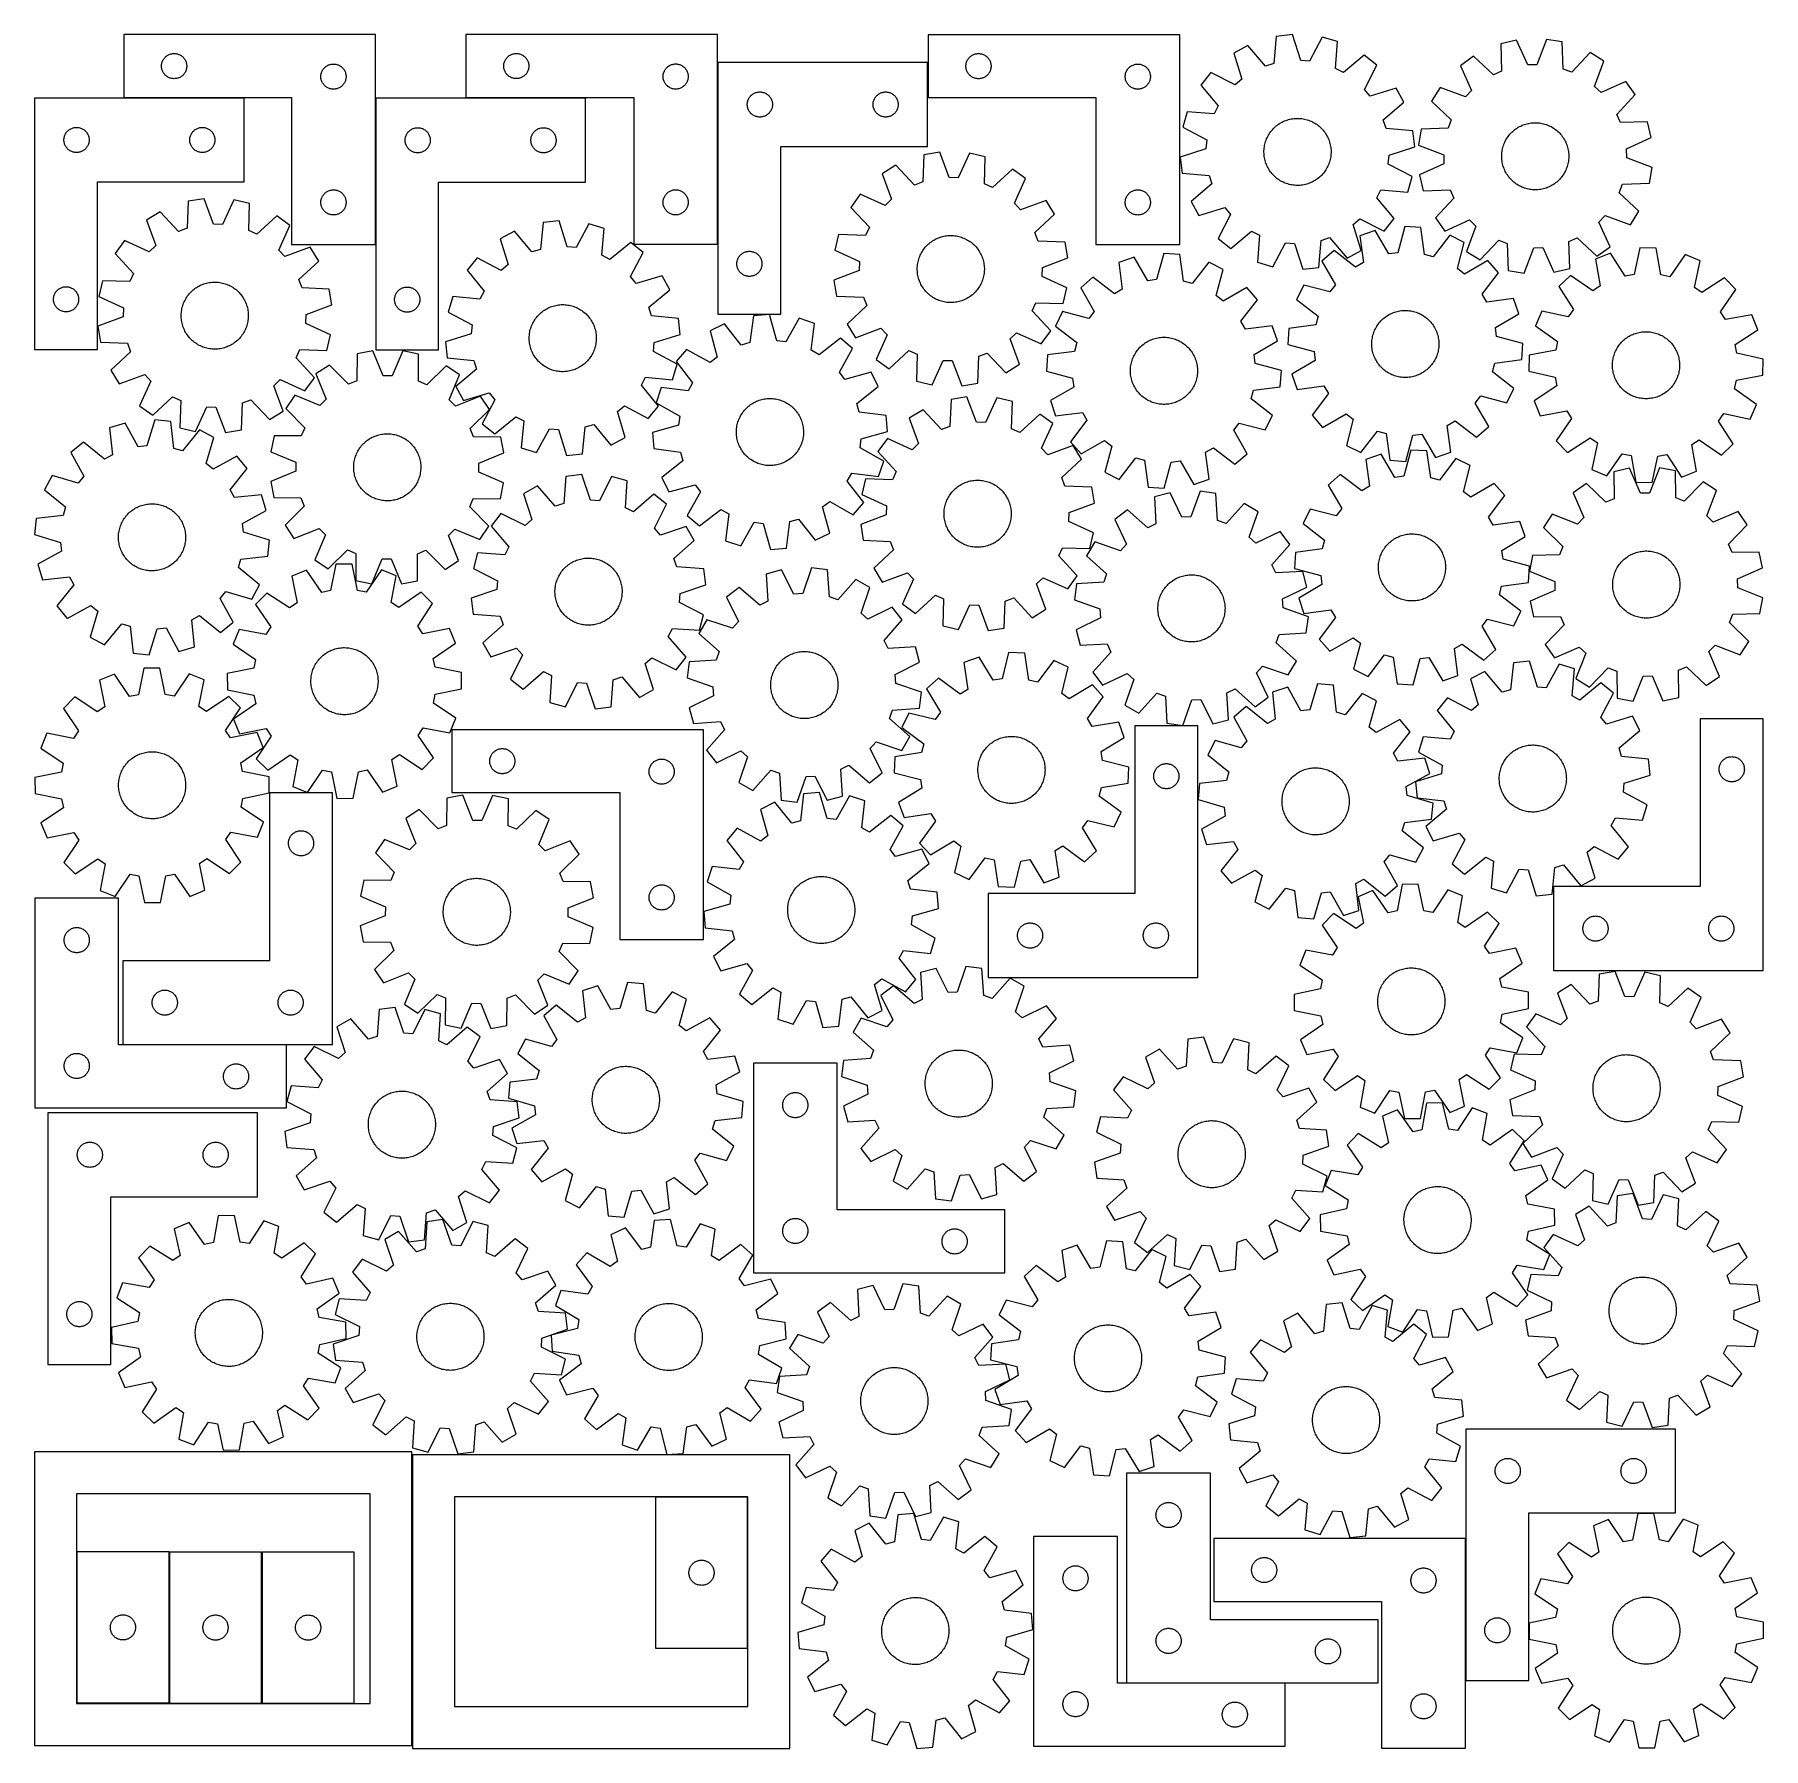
# Model space of a CAD drawing. Header units: millimetres. Extents: x 7 to 1243, y 7 to 1233.
import ezdxf

# ---------------------------------------------------------------- set-up
doc = ezdxf.new("R2010")
doc.units = ezdxf.units.MM
doc.layers.add('CUT', color=7, linetype='CONTINUOUS', true_color=0x000000)

msp = doc.modelspace()

# ---------------------------------------------------------------- linework, layer by layer
at = {"layer": 'CUT'}
for p, q in [((250.358942, 1232.567694), (70.358942, 1232.567694)), ((70.358942, 1232.567694), (70.358942, 1187.567694)), ((250.358942, 1082.567694), (250.358942, 1232.567694)), ((495.185541, 1232.61701), (315.185541, 1232.61701)), ((315.185541, 1232.61701), (315.185541, 1187.61701)), ((495.185541, 1082.61701), (495.185541, 1232.61701)), ((825.859675, 1232.54743), (645.859675, 1232.54743)), ((645.859675, 1232.54743), (645.859675, 1187.54743)), ((825.859675, 1082.54743), (825.859675, 1232.54743)), ((874.591948, 1224.823341), (864.497993, 1219.237865)), ((887.151545, 1210.068717), (874.591948, 1224.823341)), ((894.962012, 1231.327347), (893.276725, 1212.02444)), ((906.42508, 1232.624865), (894.962012, 1231.327347)), ((912.382284, 1214.187019), (906.42508, 1232.624865)), ((927.73354, 1230.838497), (918.789636, 1213.649867)), ((938.820572, 1227.65052), (927.73354, 1230.838497)), ((937.268453, 1208.336449), (938.820572, 1227.65052)), ((1066.817245, 1228.511071), (1055.581953, 1225.893117)), ((1055.581953, 1225.893117), (1056.146284, 1206.525001)), ((1074.872208, 1210.888358), (1066.817245, 1228.511071)), ((1088.189108, 1229.207554), (1081.298624, 1211.097788)), ((1099.571012, 1227.326668), (1088.189108, 1229.207554)), ((1100.268907, 1207.962904), (1099.571012, 1227.326668)), ((97.531875, 1211.823507), (97.66561, 1212.397065)), ((97.66561, 1212.397065), (97.836571, 1212.960649)), ((97.836571, 1212.960649), (98.044026, 1213.511845)), ((98.044026, 1213.511845), (98.287087, 1214.048292)), ((98.287087, 1214.048292), (98.564714, 1214.567694)), ((98.564714, 1214.567694), (98.875716, 1215.067826)), ((98.875716, 1215.067826), (99.218762, 1215.546547)), ((99.218762, 1215.546547), (99.592384, 1216.001806)), ((99.592384, 1216.001806), (99.994981, 1216.431655)), ((99.994981, 1216.431655), (100.42483, 1216.834252)), ((100.42483, 1216.834252), (100.880089, 1217.207874)), ((100.880089, 1217.207874), (101.35881, 1217.55092)), ((101.35881, 1217.55092), (101.858942, 1217.861923)), ((101.858942, 1217.861923), (102.378344, 1218.139549)), ((102.378344, 1218.139549), (102.914791, 1218.38261)), ((102.914791, 1218.38261), (103.465987, 1218.590065)), ((103.465987, 1218.590065), (104.029571, 1218.761026)), ((104.029571, 1218.761026), (104.603129, 1218.894761)), ((104.603129, 1218.894761), (105.184206, 1218.990698)), ((105.184206, 1218.990698), (105.770314, 1219.048424)), ((105.770314, 1219.048424), (106.358942, 1219.067694)), ((106.358942, 1219.067694), (106.94757, 1219.048424)), ((106.94757, 1219.048424), (107.533678, 1218.990698)), ((107.533678, 1218.990698), (108.114755, 1218.894761)), ((108.114755, 1218.894761), (108.688314, 1218.761026)), ((108.688314, 1218.761026), (109.251897, 1218.590065)), ((109.251897, 1218.590065), (109.803093, 1218.38261)), ((109.803093, 1218.38261), (110.33954, 1218.139549)), ((110.33954, 1218.139549), (110.858942, 1217.861923)), ((110.858942, 1217.861923), (111.359074, 1217.55092)), ((111.359074, 1217.55092), (111.837795, 1217.207874)), ((111.837795, 1217.207874), (112.293054, 1216.834252)), ((112.293054, 1216.834252), (112.722903, 1216.431655)), ((112.722903, 1216.431655), (113.1255, 1216.001806)), ((113.1255, 1216.001806), (113.499122, 1215.546547)), ((113.499122, 1215.546547), (113.842169, 1215.067826)), ((113.842169, 1215.067826), (114.153171, 1214.567694)), ((114.153171, 1214.567694), (114.430797, 1214.048292)), ((114.430797, 1214.048292), (114.673858, 1213.511845)), ((114.673858, 1213.511845), (114.881313, 1212.960649)), ((114.881313, 1212.960649), (115.052275, 1212.397065)), ((115.052275, 1212.397065), (115.18601, 1211.823507)), ((342.358474, 1211.872823), (342.492209, 1212.446382)), ((342.492209, 1212.446382), (342.66317, 1213.009966)), ((342.66317, 1213.009966), (342.870625, 1213.561161)), ((342.870625, 1213.561161), (343.113687, 1214.097609)), ((343.113687, 1214.097609), (343.391313, 1214.61701)), ((343.391313, 1214.61701), (343.702315, 1215.117142)), ((343.702315, 1215.117142), (344.045361, 1215.595863)), ((344.045361, 1215.595863), (344.418983, 1216.051123)), ((344.418983, 1216.051123), (344.82158, 1216.480971)), ((344.82158, 1216.480971), (345.251429, 1216.883569)), ((345.251429, 1216.883569), (345.706688, 1217.25719)), ((345.706688, 1217.25719), (346.185409, 1217.600237)), ((346.185409, 1217.600237), (346.685541, 1217.911239)), ((346.685541, 1217.911239), (347.204943, 1218.188865)), ((347.204943, 1218.188865), (347.74139, 1218.431926)), ((347.74139, 1218.431926), (348.292586, 1218.639382)), ((348.292586, 1218.639382), (348.85617, 1218.810343)), ((348.85617, 1218.810343), (349.429728, 1218.944078)), ((349.429728, 1218.944078), (350.010806, 1219.040014)), ((350.010806, 1219.040014), (350.596913, 1219.097741)), ((350.596913, 1219.097741), (351.185541, 1219.11701)), ((351.185541, 1219.11701), (351.774169, 1219.097741)), ((351.774169, 1219.097741), (352.360277, 1219.040014)), ((352.360277, 1219.040014), (352.941354, 1218.944078)), ((352.941354, 1218.944078), (353.514913, 1218.810343)), ((353.514913, 1218.810343), (354.078496, 1218.639382)), ((354.078496, 1218.639382), (354.629692, 1218.431926)), ((354.629692, 1218.431926), (355.166139, 1218.188865)), ((355.166139, 1218.188865), (355.685541, 1217.911239)), ((355.685541, 1217.911239), (356.185673, 1217.600237)), ((356.185673, 1217.600237), (356.664394, 1217.25719)), ((356.664394, 1217.25719), (357.119654, 1216.883569)), ((357.119654, 1216.883569), (357.549502, 1216.480971)), ((357.549502, 1216.480971), (357.9521, 1216.051123)), ((357.9521, 1216.051123), (358.325721, 1215.595863)), ((358.325721, 1215.595863), (358.668768, 1215.117142)), ((358.668768, 1215.117142), (358.97977, 1214.61701)), ((358.97977, 1214.61701), (359.257396, 1214.097609)), ((359.257396, 1214.097609), (359.500457, 1213.561161)), ((359.500457, 1213.561161), (359.707912, 1213.009966)), ((359.707912, 1213.009966), (359.878874, 1212.446382)), ((359.878874, 1212.446382), (360.012609, 1211.872823)), ((495.446341, 1212.614073), (495.446341, 1032.614073)), ((645.446341, 1212.614073), (495.446341, 1212.614073)), ((645.446341, 1152.614073), (645.446341, 1212.614073)), ((673.032607, 1211.803243), (673.166342, 1212.376802)), ((673.166342, 1212.376802), (673.337303, 1212.940385)), ((673.337303, 1212.940385), (673.544759, 1213.491581)), ((673.544759, 1213.491581), (673.78782, 1214.028028)), ((673.78782, 1214.028028), (674.065446, 1214.54743)), ((674.065446, 1214.54743), (674.376448, 1215.047562)), ((674.376448, 1215.047562), (674.719495, 1215.526283)), ((674.719495, 1215.526283), (675.093116, 1215.981543)), ((675.093116, 1215.981543), (675.495714, 1216.411391)), ((675.495714, 1216.411391), (675.925562, 1216.813989)), ((675.925562, 1216.813989), (676.380822, 1217.18761)), ((676.380822, 1217.18761), (676.859542, 1217.530657)), ((676.859542, 1217.530657), (677.359675, 1217.841659)), ((677.359675, 1217.841659), (677.879076, 1218.119285)), ((677.879076, 1218.119285), (678.415524, 1218.362346)), ((678.415524, 1218.362346), (678.966719, 1218.569801)), ((678.966719, 1218.569801), (679.530303, 1218.740763)), ((679.530303, 1218.740763), (680.103862, 1218.874498)), ((680.103862, 1218.874498), (680.684939, 1218.970434)), ((680.684939, 1218.970434), (681.271046, 1219.028161)), ((681.271046, 1219.028161), (681.859675, 1219.04743)), ((681.859675, 1219.04743), (682.448303, 1219.028161)), ((682.448303, 1219.028161), (683.03441, 1218.970434)), ((683.03441, 1218.970434), (683.615487, 1218.874498)), ((683.615487, 1218.874498), (684.189046, 1218.740763)), ((684.189046, 1218.740763), (684.75263, 1218.569801)), ((684.75263, 1218.569801), (685.303825, 1218.362346)), ((685.303825, 1218.362346), (685.840273, 1218.119285)), ((685.840273, 1218.119285), (686.359675, 1217.841659)), ((686.359675, 1217.841659), (686.859807, 1217.530657)), ((686.859807, 1217.530657), (687.338527, 1217.18761)), ((687.338527, 1217.18761), (687.793787, 1216.813989)), ((687.793787, 1216.813989), (688.223636, 1216.411391)), ((688.223636, 1216.411391), (688.626233, 1215.981543)), ((688.626233, 1215.981543), (688.999855, 1215.526283)), ((688.999855, 1215.526283), (689.342901, 1215.047562)), ((689.342901, 1215.047562), (689.653903, 1214.54743)), ((689.653903, 1214.54743), (689.931529, 1214.028028)), ((689.931529, 1214.028028), (690.17459, 1213.491581)), ((690.17459, 1213.491581), (690.382046, 1212.940385)), ((690.382046, 1212.940385), (690.553007, 1212.376802)), ((690.553007, 1212.376802), (690.686742, 1211.803243)), ((864.497993, 1219.237865), (870.327894, 1200.759373)), ((918.789636, 1213.649867), (912.382284, 1214.187019)), ((957.823409, 1217.845737), (942.982515, 1205.388198)), ((966.846506, 1210.657607), (957.823409, 1217.845737)), ((1036.103459, 1217.070993), (1026.72525, 1210.352759)), ((1050.289194, 1203.87223), (1036.103459, 1217.070993)), ((1119.582571, 1219.791477), (1106.286286, 1205.697108)), ((1129.378295, 1213.698098), (1119.582571, 1219.791477)), ((1122.612874, 1195.54124), (1129.378295, 1213.698098)), ((97.358942, 1210.067694), (97.378212, 1210.656322)), ((97.378212, 1209.479066), (97.358942, 1210.067694)), ((97.378212, 1210.656322), (97.435938, 1211.24243)), ((97.435938, 1208.892958), (97.378212, 1209.479066)), ((97.435938, 1211.24243), (97.531875, 1211.823507)), ((97.531875, 1208.311881), (97.435938, 1208.892958)), ((97.66561, 1207.738323), (97.531875, 1208.311881)), ((97.836571, 1207.174739), (97.66561, 1207.738323)), ((98.044026, 1206.623543), (97.836571, 1207.174739)), ((98.287087, 1206.087096), (98.044026, 1206.623543)), ((98.564714, 1205.567694), (98.287087, 1206.087096)), ((98.875716, 1205.067562), (98.564714, 1205.567694)), ((99.218762, 1204.588841), (98.875716, 1205.067562)), ((99.592384, 1204.133582), (99.218762, 1204.588841)), ((99.994981, 1203.703733), (99.592384, 1204.133582)), ((100.42483, 1203.301136), (99.994981, 1203.703733)), ((100.880089, 1202.927514), (100.42483, 1203.301136)), ((101.35881, 1202.584467), (100.880089, 1202.927514)), ((101.858942, 1202.273465), (101.35881, 1202.584467)), ((102.378344, 1201.995839), (101.858942, 1202.273465)), ((102.914791, 1201.752778), (102.378344, 1201.995839)), ((103.465987, 1201.545323), (102.914791, 1201.752778)), ((104.029571, 1201.374362), (103.465987, 1201.545323)), ((104.603129, 1201.240626), (104.029571, 1201.374362)), ((105.184206, 1201.14469), (104.603129, 1201.240626)), ((105.770314, 1201.086964), (105.184206, 1201.14469)), ((106.358942, 1201.067694), (105.770314, 1201.086964)), ((106.94757, 1201.086964), (106.358942, 1201.067694)), ((107.533678, 1201.14469), (106.94757, 1201.086964)), ((108.114755, 1201.240626), (107.533678, 1201.14469)), ((108.688314, 1201.374362), (108.114755, 1201.240626)), ((109.251897, 1201.545323), (108.688314, 1201.374362)), ((109.803093, 1201.752778), (109.251897, 1201.545323)), ((110.33954, 1201.995839), (109.803093, 1201.752778)), ((110.858942, 1202.273465), (110.33954, 1201.995839)), ((111.359074, 1202.584467), (110.858942, 1202.273465)), ((111.837795, 1202.927514), (111.359074, 1202.584467)), ((112.293054, 1203.301136), (111.837795, 1202.927514)), ((112.722903, 1203.703733), (112.293054, 1203.301136)), ((113.1255, 1204.133582), (112.722903, 1203.703733)), ((113.499122, 1204.588841), (113.1255, 1204.133582)), ((113.842169, 1205.067562), (113.499122, 1204.588841)), ((114.153171, 1205.567694), (113.842169, 1205.067562)), ((114.430797, 1206.087096), (114.153171, 1205.567694)), ((114.673858, 1206.623543), (114.430797, 1206.087096)), ((114.881313, 1207.174739), (114.673858, 1206.623543)), ((115.052275, 1207.738323), (114.881313, 1207.174739)), ((115.18601, 1208.311881), (115.052275, 1207.738323)), ((115.18601, 1211.823507), (115.281946, 1211.24243)), ((115.281946, 1208.892958), (115.18601, 1208.311881)), ((115.281946, 1211.24243), (115.339672, 1210.656322)), ((115.339672, 1209.479066), (115.281946, 1208.892958)), ((115.339672, 1210.656322), (115.358942, 1210.067694)), ((115.358942, 1210.067694), (115.339672, 1209.479066)), ((211.358942, 1202.567694), (211.378212, 1203.156322)), ((211.378212, 1201.979066), (211.358942, 1202.567694)), ((211.378212, 1203.156322), (211.435938, 1203.74243)), ((211.435938, 1201.392958), (211.378212, 1201.979066)), ((211.435938, 1203.74243), (211.531875, 1204.323507)), ((211.531875, 1200.811881), (211.435938, 1201.392958)), ((211.531875, 1204.323507), (211.66561, 1204.897065)), ((211.66561, 1200.238323), (211.531875, 1200.811881)), ((211.66561, 1204.897065), (211.836571, 1205.460649)), ((211.836571, 1199.674739), (211.66561, 1200.238323)), ((211.836571, 1205.460649), (212.044026, 1206.011845)), ((212.044026, 1206.011845), (212.287087, 1206.548292)), ((212.287087, 1206.548292), (212.564714, 1207.067694)), ((212.564714, 1207.067694), (212.875716, 1207.567826)), ((212.875716, 1207.567826), (213.218762, 1208.046547)), ((213.218762, 1208.046547), (213.592384, 1208.501806)), ((213.592384, 1208.501806), (213.994981, 1208.931655)), ((213.994981, 1208.931655), (214.42483, 1209.334252)), ((214.42483, 1209.334252), (214.880089, 1209.707874)), ((214.880089, 1209.707874), (215.35881, 1210.05092)), ((215.35881, 1210.05092), (215.858942, 1210.361923)), ((215.858942, 1210.361923), (216.378344, 1210.639549)), ((216.378344, 1210.639549), (216.914791, 1210.88261)), ((216.914791, 1210.88261), (217.465987, 1211.090065)), ((217.465987, 1211.090065), (218.029571, 1211.261026)), ((218.029571, 1211.261026), (218.603129, 1211.394761)), ((218.603129, 1211.394761), (219.184206, 1211.490698)), ((219.184206, 1211.490698), (219.770314, 1211.548424)), ((219.770314, 1211.548424), (220.358942, 1211.567694)), ((220.358942, 1211.567694), (220.94757, 1211.548424)), ((220.94757, 1211.548424), (221.533678, 1211.490698)), ((221.533678, 1211.490698), (222.114755, 1211.394761)), ((222.114755, 1211.394761), (222.688314, 1211.261026)), ((222.688314, 1211.261026), (223.251897, 1211.090065)), ((223.251897, 1211.090065), (223.803093, 1210.88261)), ((223.803093, 1210.88261), (224.33954, 1210.639549)), ((224.33954, 1210.639549), (224.858942, 1210.361923)), ((224.858942, 1210.361923), (225.359074, 1210.05092)), ((225.359074, 1210.05092), (225.837795, 1209.707874)), ((225.837795, 1209.707874), (226.293054, 1209.334252)), ((226.293054, 1209.334252), (226.722903, 1208.931655)), ((226.722903, 1208.931655), (227.1255, 1208.501806)), ((227.1255, 1208.501806), (227.499122, 1208.046547)), ((227.499122, 1208.046547), (227.842169, 1207.567826)), ((227.842169, 1207.567826), (228.153171, 1207.067694)), ((228.153171, 1207.067694), (228.430797, 1206.548292)), ((228.430797, 1206.548292), (228.673858, 1206.011845)), ((228.673858, 1206.011845), (228.881313, 1205.460649)), ((228.881313, 1205.460649), (229.052275, 1204.897065)), ((229.052275, 1200.238323), (228.881313, 1199.674739)), ((229.052275, 1204.897065), (229.18601, 1204.323507)), ((229.18601, 1200.811881), (229.052275, 1200.238323)), ((229.18601, 1204.323507), (229.281946, 1203.74243)), ((229.281946, 1201.392958), (229.18601, 1200.811881)), ((229.281946, 1203.74243), (229.339672, 1203.156322)), ((229.339672, 1201.979066), (229.281946, 1201.392958)), ((229.339672, 1203.156322), (229.358942, 1202.567694)), ((229.358942, 1202.567694), (229.339672, 1201.979066)), ((342.185541, 1210.11701), (342.204811, 1210.705639)), ((342.204811, 1209.528382), (342.185541, 1210.11701)), ((342.204811, 1210.705639), (342.262538, 1211.291746)), ((342.262538, 1208.942275), (342.204811, 1209.528382)), ((342.262538, 1211.291746), (342.358474, 1211.872823)), ((342.358474, 1208.361197), (342.262538, 1208.942275)), ((342.492209, 1207.787639), (342.358474, 1208.361197)), ((342.66317, 1207.224055), (342.492209, 1207.787639)), ((342.870625, 1206.672859), (342.66317, 1207.224055)), ((343.113687, 1206.136412), (342.870625, 1206.672859)), ((343.391313, 1205.61701), (343.113687, 1206.136412)), ((343.702315, 1205.116878), (343.391313, 1205.61701)), ((344.045361, 1204.638158), (343.702315, 1205.116878)), ((344.418983, 1204.182898), (344.045361, 1204.638158)), ((344.82158, 1203.753049), (344.418983, 1204.182898)), ((345.251429, 1203.350452), (344.82158, 1203.753049)), ((345.706688, 1202.97683), (345.251429, 1203.350452)), ((346.185409, 1202.633784), (345.706688, 1202.97683)), ((346.685541, 1202.322782), (346.185409, 1202.633784)), ((347.204943, 1202.045156), (346.685541, 1202.322782)), ((347.74139, 1201.802095), (347.204943, 1202.045156)), ((348.292586, 1201.594639), (347.74139, 1201.802095)), ((348.85617, 1201.423678), (348.292586, 1201.594639)), ((349.429728, 1201.289943), (348.85617, 1201.423678)), ((350.010806, 1201.194007), (349.429728, 1201.289943)), ((350.596913, 1201.13628), (350.010806, 1201.194007)), ((351.185541, 1201.11701), (350.596913, 1201.13628)), ((351.774169, 1201.13628), (351.185541, 1201.11701)), ((352.360277, 1201.194007), (351.774169, 1201.13628)), ((352.941354, 1201.289943), (352.360277, 1201.194007)), ((353.514913, 1201.423678), (352.941354, 1201.289943)), ((354.078496, 1201.594639), (353.514913, 1201.423678)), ((354.629692, 1201.802095), (354.078496, 1201.594639)), ((355.166139, 1202.045156), (354.629692, 1201.802095)), ((355.685541, 1202.322782), (355.166139, 1202.045156)), ((356.185673, 1202.633784), (355.685541, 1202.322782)), ((356.664394, 1202.97683), (356.185673, 1202.633784)), ((357.119654, 1203.350452), (356.664394, 1202.97683)), ((357.549502, 1203.753049), (357.119654, 1203.350452)), ((357.9521, 1204.182898), (357.549502, 1203.753049)), ((358.325721, 1204.638158), (357.9521, 1204.182898)), ((358.668768, 1205.116878), (358.325721, 1204.638158)), ((358.97977, 1205.61701), (358.668768, 1205.116878)), ((359.257396, 1206.136412), (358.97977, 1205.61701)), ((359.500457, 1206.672859), (359.257396, 1206.136412)), ((359.707912, 1207.224055), (359.500457, 1206.672859)), ((359.878874, 1207.787639), (359.707912, 1207.224055)), ((360.012609, 1208.361197), (359.878874, 1207.787639)), ((360.012609, 1211.872823), (360.108545, 1211.291746)), ((360.108545, 1208.942275), (360.012609, 1208.361197)), ((360.108545, 1211.291746), (360.166272, 1210.705639)), ((360.166272, 1209.528382), (360.108545, 1208.942275)), ((360.166272, 1210.705639), (360.185541, 1210.11701)), ((360.185541, 1210.11701), (360.166272, 1209.528382)), ((456.185541, 1202.61701), (456.204811, 1203.205639)), ((456.204811, 1202.028382), (456.185541, 1202.61701)), ((456.204811, 1203.205639), (456.262538, 1203.791746)), ((456.262538, 1201.442275), (456.204811, 1202.028382)), ((456.262538, 1203.791746), (456.358474, 1204.372823)), ((456.358474, 1200.861197), (456.262538, 1201.442275)), ((456.358474, 1204.372823), (456.492209, 1204.946382)), ((456.492209, 1200.287639), (456.358474, 1200.861197)), ((456.492209, 1204.946382), (456.66317, 1205.509966)), ((456.66317, 1199.724055), (456.492209, 1200.287639)), ((456.66317, 1205.509966), (456.870625, 1206.061161)), ((456.870625, 1206.061161), (457.113687, 1206.597609)), ((457.113687, 1206.597609), (457.391313, 1207.11701)), ((457.391313, 1207.11701), (457.702315, 1207.617142)), ((457.702315, 1207.617142), (458.045361, 1208.095863)), ((458.045361, 1208.095863), (458.418983, 1208.551123)), ((458.418983, 1208.551123), (458.82158, 1208.980971)), ((458.82158, 1208.980971), (459.251429, 1209.383569)), ((459.251429, 1209.383569), (459.706688, 1209.75719)), ((459.706688, 1209.75719), (460.185409, 1210.100237)), ((460.185409, 1210.100237), (460.685541, 1210.411239)), ((460.685541, 1210.411239), (461.204943, 1210.688865)), ((461.204943, 1210.688865), (461.74139, 1210.931926)), ((461.74139, 1210.931926), (462.292586, 1211.139382)), ((462.292586, 1211.139382), (462.85617, 1211.310343)), ((462.85617, 1211.310343), (463.429728, 1211.444078)), ((463.429728, 1211.444078), (464.010806, 1211.540014)), ((464.010806, 1211.540014), (464.596913, 1211.597741)), ((464.596913, 1211.597741), (465.185541, 1211.61701)), ((465.185541, 1211.61701), (465.774169, 1211.597741)), ((465.774169, 1211.597741), (466.360277, 1211.540014)), ((466.360277, 1211.540014), (466.941354, 1211.444078)), ((466.941354, 1211.444078), (467.514913, 1211.310343)), ((467.514913, 1211.310343), (468.078496, 1211.139382)), ((468.078496, 1211.139382), (468.629692, 1210.931926)), ((468.629692, 1210.931926), (469.166139, 1210.688865)), ((469.166139, 1210.688865), (469.685541, 1210.411239)), ((469.685541, 1210.411239), (470.185673, 1210.100237)), ((470.185673, 1210.100237), (470.664394, 1209.75719)), ((470.664394, 1209.75719), (471.119654, 1209.383569)), ((471.119654, 1209.383569), (471.549502, 1208.980971)), ((471.549502, 1208.980971), (471.9521, 1208.551123)), ((471.9521, 1208.551123), (472.325721, 1208.095863)), ((472.325721, 1208.095863), (472.668768, 1207.617142)), ((472.668768, 1207.617142), (472.97977, 1207.11701)), ((472.97977, 1207.11701), (473.257396, 1206.597609)), ((473.257396, 1206.597609), (473.500457, 1206.061161)), ((473.500457, 1206.061161), (473.707912, 1205.509966)), ((473.707912, 1205.509966), (473.878874, 1204.946382)), ((473.878874, 1200.287639), (473.707912, 1199.724055)), ((473.878874, 1204.946382), (474.012609, 1204.372823)), ((474.012609, 1200.861197), (473.878874, 1200.287639)), ((474.012609, 1204.372823), (474.108545, 1203.791746)), ((474.108545, 1201.442275), (474.012609, 1200.861197)), ((474.108545, 1203.791746), (474.166272, 1203.205639)), ((474.166272, 1202.028382), (474.108545, 1201.442275)), ((474.166272, 1203.205639), (474.185541, 1202.61701)), ((474.185541, 1202.61701), (474.166272, 1202.028382)), ((672.859675, 1210.04743), (672.878944, 1210.636058)), ((672.878944, 1209.458802), (672.859675, 1210.04743)), ((672.878944, 1210.636058), (672.936671, 1211.222166)), ((672.936671, 1208.872695), (672.878944, 1209.458802)), ((672.936671, 1211.222166), (673.032607, 1211.803243)), ((673.032607, 1208.291617), (672.936671, 1208.872695)), ((673.166342, 1207.718059), (673.032607, 1208.291617)), ((673.337303, 1207.154475), (673.166342, 1207.718059)), ((673.544759, 1206.603279), (673.337303, 1207.154475)), ((673.78782, 1206.066832), (673.544759, 1206.603279)), ((674.065446, 1205.54743), (673.78782, 1206.066832)), ((674.376448, 1205.047298), (674.065446, 1205.54743)), ((674.719495, 1204.568577), (674.376448, 1205.047298)), ((675.093116, 1204.113318), (674.719495, 1204.568577)), ((675.495714, 1203.683469), (675.093116, 1204.113318)), ((675.925562, 1203.280872), (675.495714, 1203.683469)), ((676.380822, 1202.90725), (675.925562, 1203.280872)), ((676.859542, 1202.564204), (676.380822, 1202.90725)), ((677.359675, 1202.253202), (676.859542, 1202.564204)), ((677.879076, 1201.975576), (677.359675, 1202.253202)), ((678.415524, 1201.732514), (677.879076, 1201.975576)), ((678.966719, 1201.525059), (678.415524, 1201.732514)), ((679.530303, 1201.354098), (678.966719, 1201.525059)), ((680.103862, 1201.220363), (679.530303, 1201.354098)), ((680.684939, 1201.124427), (680.103862, 1201.220363)), ((681.271046, 1201.0667), (680.684939, 1201.124427)), ((681.859675, 1201.04743), (681.271046, 1201.0667)), ((682.448303, 1201.0667), (681.859675, 1201.04743)), ((683.03441, 1201.124427), (682.448303, 1201.0667)), ((683.615487, 1201.220363), (683.03441, 1201.124427)), ((684.189046, 1201.354098), (683.615487, 1201.220363)), ((684.75263, 1201.525059), (684.189046, 1201.354098)), ((685.303825, 1201.732514), (684.75263, 1201.525059)), ((685.840273, 1201.975576), (685.303825, 1201.732514)), ((686.359675, 1202.253202), (685.840273, 1201.975576)), ((686.859807, 1202.564204), (686.359675, 1202.253202)), ((687.338527, 1202.90725), (686.859807, 1202.564204)), ((687.793787, 1203.280872), (687.338527, 1202.90725)), ((688.223636, 1203.683469), (687.793787, 1203.280872)), ((688.626233, 1204.113318), (688.223636, 1203.683469)), ((688.999855, 1204.568577), (688.626233, 1204.113318)), ((689.342901, 1205.047298), (688.999855, 1204.568577)), ((689.653903, 1205.54743), (689.342901, 1205.047298)), ((689.931529, 1206.066832), (689.653903, 1205.54743)), ((690.17459, 1206.603279), (689.931529, 1206.066832)), ((690.382046, 1207.154475), (690.17459, 1206.603279)), ((690.553007, 1207.718059), (690.382046, 1207.154475)), ((690.686742, 1208.291617), (690.553007, 1207.718059)), ((690.686742, 1211.803243), (690.782678, 1211.222166)), ((690.782678, 1208.872695), (690.686742, 1208.291617)), ((690.782678, 1211.222166), (690.840405, 1210.636058)), ((690.840405, 1209.458802), (690.782678, 1208.872695)), ((690.840405, 1210.636058), (690.859675, 1210.04743)), ((690.859675, 1210.04743), (690.840405, 1209.458802)), ((786.859675, 1202.54743), (786.878944, 1203.136058)), ((786.878944, 1201.958802), (786.859675, 1202.54743)), ((786.878944, 1203.136058), (786.936671, 1203.722166)), ((786.936671, 1201.372695), (786.878944, 1201.958802)), ((786.936671, 1203.722166), (787.032607, 1204.303243)), ((787.032607, 1200.791617), (786.936671, 1201.372695)), ((787.032607, 1204.303243), (787.166342, 1204.876802)), ((787.166342, 1200.218059), (787.032607, 1200.791617)), ((787.166342, 1204.876802), (787.337303, 1205.440385)), ((787.337303, 1199.654475), (787.166342, 1200.218059)), ((787.337303, 1205.440385), (787.544759, 1205.991581)), ((787.544759, 1205.991581), (787.78782, 1206.528028)), ((787.78782, 1206.528028), (788.065446, 1207.04743)), ((788.065446, 1207.04743), (788.376448, 1207.547562)), ((788.376448, 1207.547562), (788.719495, 1208.026283)), ((788.719495, 1208.026283), (789.093116, 1208.481543)), ((789.093116, 1208.481543), (789.495714, 1208.911391)), ((789.495714, 1208.911391), (789.925562, 1209.313989)), ((789.925562, 1209.313989), (790.380822, 1209.68761)), ((790.380822, 1209.68761), (790.859542, 1210.030657)), ((790.859542, 1210.030657), (791.359675, 1210.341659)), ((791.359675, 1210.341659), (791.879076, 1210.619285)), ((791.879076, 1210.619285), (792.415524, 1210.862346)), ((792.415524, 1210.862346), (792.966719, 1211.069801)), ((792.966719, 1211.069801), (793.530303, 1211.240763)), ((793.530303, 1211.240763), (794.103862, 1211.374498)), ((794.103862, 1211.374498), (794.684939, 1211.470434)), ((794.684939, 1211.470434), (795.271046, 1211.528161)), ((795.271046, 1211.528161), (795.859675, 1211.54743)), ((795.859675, 1211.54743), (796.448303, 1211.528161)), ((796.448303, 1211.528161), (797.03441, 1211.470434)), ((797.03441, 1211.470434), (797.615487, 1211.374498)), ((797.615487, 1211.374498), (798.189046, 1211.240763)), ((798.189046, 1211.240763), (798.75263, 1211.069801)), ((798.75263, 1211.069801), (799.303825, 1210.862346)), ((799.303825, 1210.862346), (799.840273, 1210.619285)), ((799.840273, 1210.619285), (800.359675, 1210.341659)), ((800.359675, 1210.341659), (800.859807, 1210.030657)), ((800.859807, 1210.030657), (801.338527, 1209.68761)), ((801.338527, 1209.68761), (801.793787, 1209.313989)), ((801.793787, 1209.313989), (802.223636, 1208.911391)), ((802.223636, 1208.911391), (802.626233, 1208.481543)), ((802.626233, 1208.481543), (802.999855, 1208.026283)), ((802.999855, 1208.026283), (803.342901, 1207.547562)), ((803.342901, 1207.547562), (803.653903, 1207.04743)), ((803.653903, 1207.04743), (803.931529, 1206.528028)), ((803.931529, 1206.528028), (804.17459, 1205.991581)), ((804.17459, 1205.991581), (804.382046, 1205.440385)), ((804.382046, 1205.440385), (804.553007, 1204.876802)), ((804.553007, 1200.218059), (804.382046, 1199.654475)), ((804.553007, 1204.876802), (804.686742, 1204.303243)), ((804.686742, 1200.791617), (804.553007, 1200.218059)), ((804.686742, 1204.303243), (804.782678, 1203.722166)), ((804.782678, 1201.372695), (804.686742, 1200.791617)), ((804.782678, 1203.722166), (804.840405, 1203.136058)), ((804.840405, 1201.958802), (804.782678, 1201.372695)), ((804.840405, 1203.136058), (804.859675, 1202.54743)), ((804.859675, 1202.54743), (804.840405, 1201.958802)), ((848.167483, 1205.433661), (840.979354, 1196.410565)), ((865.417388, 1196.608515), (848.167483, 1205.433661)), ((870.327894, 1200.759373), (865.417388, 1196.608515)), ((893.276725, 1212.02444), (887.151545, 1210.068717)), ((942.982515, 1205.388198), (937.268453, 1208.336449)), ((958.02136, 1193.407702), (966.846506, 1210.657607)), ((1026.72525, 1210.352759), (1034.658481, 1192.674912)), ((1056.146284, 1206.525001), (1050.289194, 1203.87223)), ((1081.298624, 1211.097788), (1074.872208, 1210.888358)), ((1106.286286, 1205.697108), (1100.268907, 1207.962904)), ((70.358942, 1187.567694), (190.358942, 1187.567694)), ((190.358942, 1187.567694), (190.358942, 1082.567694)), ((212.044026, 1199.123543), (211.836571, 1199.674739)), ((212.287087, 1198.587096), (212.044026, 1199.123543)), ((212.564714, 1198.067694), (212.287087, 1198.587096)), ((212.875716, 1197.567562), (212.564714, 1198.067694)), ((213.218762, 1197.088841), (212.875716, 1197.567562)), ((213.592384, 1196.633582), (213.218762, 1197.088841)), ((213.994981, 1196.203733), (213.592384, 1196.633582)), ((214.42483, 1195.801136), (213.994981, 1196.203733)), ((214.880089, 1195.427514), (214.42483, 1195.801136)), ((215.35881, 1195.084467), (214.880089, 1195.427514)), ((215.858942, 1194.773465), (215.35881, 1195.084467)), ((216.378344, 1194.495839), (215.858942, 1194.773465)), ((216.914791, 1194.252778), (216.378344, 1194.495839)), ((217.465987, 1194.045323), (216.914791, 1194.252778)), ((218.029571, 1193.874362), (217.465987, 1194.045323)), ((218.603129, 1193.740626), (218.029571, 1193.874362)), ((219.184206, 1193.64469), (218.603129, 1193.740626)), ((219.770314, 1193.586964), (219.184206, 1193.64469)), ((220.358942, 1193.567694), (219.770314, 1193.586964)), ((220.94757, 1193.586964), (220.358942, 1193.567694)), ((221.533678, 1193.64469), (220.94757, 1193.586964)), ((222.114755, 1193.740626), (221.533678, 1193.64469)), ((222.688314, 1193.874362), (222.114755, 1193.740626)), ((223.251897, 1194.045323), (222.688314, 1193.874362)), ((223.803093, 1194.252778), (223.251897, 1194.045323)), ((224.33954, 1194.495839), (223.803093, 1194.252778)), ((224.858942, 1194.773465), (224.33954, 1194.495839)), ((225.359074, 1195.084467), (224.858942, 1194.773465)), ((225.837795, 1195.427514), (225.359074, 1195.084467)), ((226.293054, 1195.801136), (225.837795, 1195.427514)), ((226.722903, 1196.203733), (226.293054, 1195.801136)), ((227.1255, 1196.633582), (226.722903, 1196.203733)), ((227.499122, 1197.088841), (227.1255, 1196.633582)), ((227.842169, 1197.567562), (227.499122, 1197.088841)), ((228.153171, 1198.067694), (227.842169, 1197.567562)), ((228.430797, 1198.587096), (228.153171, 1198.067694)), ((228.673858, 1199.123543), (228.430797, 1198.587096)), ((228.881313, 1199.674739), (228.673858, 1199.123543)), ((315.185541, 1187.61701), (435.185541, 1187.61701)), ((435.185541, 1187.61701), (435.185541, 1082.61701)), ((456.870625, 1199.172859), (456.66317, 1199.724055)), ((457.113687, 1198.636412), (456.870625, 1199.172859)), ((457.391313, 1198.11701), (457.113687, 1198.636412)), ((457.702315, 1197.616878), (457.391313, 1198.11701)), ((458.045361, 1197.138158), (457.702315, 1197.616878)), ((458.418983, 1196.682898), (458.045361, 1197.138158)), ((458.82158, 1196.253049), (458.418983, 1196.682898)), ((459.251429, 1195.850452), (458.82158, 1196.253049)), ((459.706688, 1195.47683), (459.251429, 1195.850452)), ((460.185409, 1195.133784), (459.706688, 1195.47683)), ((460.685541, 1194.822782), (460.185409, 1195.133784)), ((461.204943, 1194.545156), (460.685541, 1194.822782)), ((461.74139, 1194.302095), (461.204943, 1194.545156)), ((462.292586, 1194.094639), (461.74139, 1194.302095)), ((462.85617, 1193.923678), (462.292586, 1194.094639)), ((463.429728, 1193.789943), (462.85617, 1193.923678)), ((464.010806, 1193.694007), (463.429728, 1193.789943)), ((464.596913, 1193.63628), (464.010806, 1193.694007)), ((465.185541, 1193.61701), (464.596913, 1193.63628)), ((465.774169, 1193.63628), (465.185541, 1193.61701)), ((466.360277, 1193.694007), (465.774169, 1193.63628)), ((466.941354, 1193.789943), (466.360277, 1193.694007)), ((467.514913, 1193.923678), (466.941354, 1193.789943)), ((468.078496, 1194.094639), (467.514913, 1193.923678)), ((468.629692, 1194.302095), (468.078496, 1194.094639)), ((469.166139, 1194.545156), (468.629692, 1194.302095)), ((469.685541, 1194.822782), (469.166139, 1194.545156)), ((470.185673, 1195.133784), (469.685541, 1194.822782)), ((470.664394, 1195.47683), (470.185673, 1195.133784)), ((471.119654, 1195.850452), (470.664394, 1195.47683)), ((471.549502, 1196.253049), (471.119654, 1195.850452)), ((471.9521, 1196.682898), (471.549502, 1196.253049)), ((472.325721, 1197.138158), (471.9521, 1196.682898)), ((472.668768, 1197.616878), (472.325721, 1197.138158)), ((472.97977, 1198.11701), (472.668768, 1197.616878)), ((473.257396, 1198.636412), (472.97977, 1198.11701)), ((473.500457, 1199.172859), (473.257396, 1198.636412)), ((473.707912, 1199.724055), (473.500457, 1199.172859)), ((517.652113, 1187.114073), (517.963115, 1187.614205)), ((517.963115, 1187.614205), (518.306161, 1188.092926)), ((518.306161, 1188.092926), (518.679783, 1188.548185)), ((518.679783, 1188.548185), (519.08238, 1188.978034)), ((519.08238, 1188.978034), (519.512229, 1189.380631)), ((519.512229, 1189.380631), (519.967488, 1189.754253)), ((519.967488, 1189.754253), (520.446209, 1190.0973)), ((520.446209, 1190.0973), (520.946341, 1190.408302)), ((520.946341, 1190.408302), (521.465743, 1190.685928)), ((521.465743, 1190.685928), (522.00219, 1190.928989)), ((522.00219, 1190.928989), (522.553386, 1191.136444)), ((522.553386, 1191.136444), (523.11697, 1191.307405)), ((523.11697, 1191.307405), (523.690528, 1191.441141)), ((523.690528, 1191.441141), (524.271606, 1191.537077)), ((524.271606, 1191.537077), (524.857713, 1191.594803)), ((524.857713, 1191.594803), (525.446341, 1191.614073)), ((525.446341, 1191.614073), (526.03497, 1191.594803)), ((526.03497, 1191.594803), (526.621077, 1191.537077)), ((526.621077, 1191.537077), (527.202154, 1191.441141)), ((527.202154, 1191.441141), (527.775713, 1191.307405)), ((527.775713, 1191.307405), (528.339297, 1191.136444)), ((528.339297, 1191.136444), (528.890492, 1190.928989)), ((528.890492, 1190.928989), (529.42694, 1190.685928)), ((529.42694, 1190.685928), (529.946341, 1190.408302)), ((529.946341, 1190.408302), (530.446473, 1190.0973)), ((530.446473, 1190.0973), (530.925194, 1189.754253)), ((530.925194, 1189.754253), (531.380454, 1189.380631)), ((531.380454, 1189.380631), (531.810302, 1188.978034)), ((531.810302, 1188.978034), (532.2129, 1188.548185)), ((532.2129, 1188.548185), (532.586521, 1188.092926)), ((532.586521, 1188.092926), (532.929568, 1187.614205)), ((532.929568, 1187.614205), (533.24057, 1187.114073)), ((607.652113, 1187.114073), (607.963115, 1187.614205)), ((607.963115, 1187.614205), (608.306161, 1188.092926)), ((608.306161, 1188.092926), (608.679783, 1188.548185)), ((608.679783, 1188.548185), (609.08238, 1188.978034)), ((609.08238, 1188.978034), (609.512229, 1189.380631)), ((609.512229, 1189.380631), (609.967488, 1189.754253)), ((609.967488, 1189.754253), (610.446209, 1190.0973)), ((610.446209, 1190.0973), (610.946341, 1190.408302)), ((610.946341, 1190.408302), (611.465743, 1190.685928)), ((611.465743, 1190.685928), (612.00219, 1190.928989)), ((612.00219, 1190.928989), (612.553386, 1191.136444)), ((612.553386, 1191.136444), (613.11697, 1191.307405)), ((613.11697, 1191.307405), (613.690528, 1191.441141)), ((613.690528, 1191.441141), (614.271606, 1191.537077)), ((614.271606, 1191.537077), (614.857713, 1191.594803)), ((614.857713, 1191.594803), (615.446341, 1191.614073)), ((615.446341, 1191.614073), (616.03497, 1191.594803)), ((616.03497, 1191.594803), (616.621077, 1191.537077)), ((616.621077, 1191.537077), (617.202154, 1191.441141)), ((617.202154, 1191.441141), (617.775713, 1191.307405)), ((617.775713, 1191.307405), (618.339297, 1191.136444)), ((618.339297, 1191.136444), (618.890492, 1190.928989)), ((618.890492, 1190.928989), (619.42694, 1190.685928)), ((619.42694, 1190.685928), (619.946341, 1190.408302)), ((619.946341, 1190.408302), (620.446473, 1190.0973)), ((620.446473, 1190.0973), (620.925194, 1189.754253)), ((620.925194, 1189.754253), (621.380454, 1189.380631)), ((621.380454, 1189.380631), (621.810302, 1188.978034)), ((621.810302, 1188.978034), (622.2129, 1188.548185)), ((622.2129, 1188.548185), (622.586521, 1188.092926)), ((622.586521, 1188.092926), (622.929568, 1187.614205)), ((622.929568, 1187.614205), (623.24057, 1187.114073)), ((645.859675, 1187.54743), (765.859675, 1187.54743)), ((765.859675, 1187.54743), (765.859675, 1082.54743)), ((787.544759, 1199.103279), (787.337303, 1199.654475)), ((787.78782, 1198.566832), (787.544759, 1199.103279)), ((788.065446, 1198.04743), (787.78782, 1198.566832)), ((788.376448, 1197.547298), (788.065446, 1198.04743)), ((788.719495, 1197.068577), (788.376448, 1197.547298)), ((789.093116, 1196.613318), (788.719495, 1197.068577)), ((789.495714, 1196.183469), (789.093116, 1196.613318)), ((789.925562, 1195.780872), (789.495714, 1196.183469)), ((790.380822, 1195.40725), (789.925562, 1195.780872)), ((790.859542, 1195.064204), (790.380822, 1195.40725)), ((791.359675, 1194.753202), (790.859542, 1195.064204)), ((791.879076, 1194.475576), (791.359675, 1194.753202)), ((792.415524, 1194.232514), (791.879076, 1194.475576)), ((792.966719, 1194.025059), (792.415524, 1194.232514)), ((793.530303, 1193.854098), (792.966719, 1194.025059)), ((794.103862, 1193.720363), (793.530303, 1193.854098)), ((794.684939, 1193.624427), (794.103862, 1193.720363)), ((795.271046, 1193.5667), (794.684939, 1193.624427)), ((795.859675, 1193.54743), (795.271046, 1193.5667)), ((796.448303, 1193.5667), (795.859675, 1193.54743)), ((797.03441, 1193.624427), (796.448303, 1193.5667)), ((797.615487, 1193.720363), (797.03441, 1193.624427)), ((798.189046, 1193.854098), (797.615487, 1193.720363)), ((798.75263, 1194.025059), (798.189046, 1193.854098)), ((799.303825, 1194.232514), (798.75263, 1194.025059)), ((799.840273, 1194.475576), (799.303825, 1194.232514)), ((800.359675, 1194.753202), (799.840273, 1194.475576)), ((800.859807, 1195.064204), (800.359675, 1194.753202)), ((801.338527, 1195.40725), (800.859807, 1195.064204)), ((801.793787, 1195.780872), (801.338527, 1195.40725)), ((802.223636, 1196.183469), (801.793787, 1195.780872)), ((802.626233, 1196.613318), (802.223636, 1196.183469)), ((802.999855, 1197.068577), (802.626233, 1196.613318)), ((803.342901, 1197.547298), (802.999855, 1197.068577)), ((803.653903, 1198.04743), (803.342901, 1197.547298)), ((803.931529, 1198.566832), (803.653903, 1198.04743)), ((804.17459, 1199.103279), (803.931529, 1198.566832)), ((804.382046, 1199.654475), (804.17459, 1199.103279)), ((840.979354, 1196.410565), (853.436892, 1181.569671)), ((962.172218, 1188.497197), (958.02136, 1193.407702)), ((980.65071, 1194.327097), (962.172218, 1188.497197)), ((986.236186, 1184.233142), (980.65071, 1194.327097)), ((1012.105549, 1194.748082), (1006.012171, 1184.952358)), ((1030.262407, 1187.982661), (1012.105549, 1194.748082)), ((1034.658481, 1192.674912), (1030.262407, 1187.982661)), ((1127.305125, 1191.145166), (1122.612874, 1195.54124)), ((1144.982972, 1199.078397), (1127.305125, 1191.145166)), ((1138.502443, 1175.514453), (1151.701206, 1189.700188)), ((1151.701206, 1189.700188), (1144.982972, 1199.078397)), ((6.528495, 1187.238096), (6.528495, 1007.238096)), ((156.528495, 1187.238096), (6.528495, 1187.238096)), ((156.528495, 1127.238096), (156.528495, 1187.238096)), ((250.619437, 1187.025938), (250.619437, 1007.025938)), ((400.619437, 1187.025938), (250.619437, 1187.025938)), ((400.619437, 1127.025938), (400.619437, 1187.025938)), ((516.446341, 1182.614073), (516.465611, 1183.202701)), ((516.465611, 1182.025445), (516.446341, 1182.614073)), ((516.465611, 1183.202701), (516.523338, 1183.788809)), ((516.523338, 1181.439337), (516.465611, 1182.025445)), ((516.523338, 1183.788809), (516.619274, 1184.369886)), ((516.619274, 1180.85826), (516.523338, 1181.439337)), ((516.619274, 1184.369886), (516.753009, 1184.943444)), ((516.753009, 1180.284702), (516.619274, 1180.85826)), ((516.753009, 1184.943444), (516.92397, 1185.507028)), ((516.92397, 1179.721118), (516.753009, 1180.284702)), ((516.92397, 1185.507028), (517.131426, 1186.058224)), ((517.131426, 1179.169922), (516.92397, 1179.721118)), ((517.131426, 1186.058224), (517.374487, 1186.594671)), ((517.374487, 1178.633475), (517.131426, 1179.169922)), ((517.374487, 1186.594671), (517.652113, 1187.114073)), ((517.652113, 1178.114073), (517.374487, 1178.633475)), ((517.963115, 1177.613941), (517.652113, 1178.114073)), ((518.306161, 1177.13522), (517.963115, 1177.613941)), ((518.679783, 1176.679961), (518.306161, 1177.13522)), ((519.08238, 1176.250112), (518.679783, 1176.679961)), ((519.512229, 1175.847515), (519.08238, 1176.250112)), ((519.967488, 1175.473893), (519.512229, 1175.847515)), ((520.446209, 1175.130847), (519.967488, 1175.473893)), ((520.946341, 1174.819844), (520.446209, 1175.130847)), ((530.446473, 1175.130847), (529.946341, 1174.819844)), ((530.925194, 1175.473893), (530.446473, 1175.130847)), ((531.380454, 1175.847515), (530.925194, 1175.473893)), ((531.810302, 1176.250112), (531.380454, 1175.847515)), ((532.2129, 1176.679961), (531.810302, 1176.250112)), ((532.586521, 1177.13522), (532.2129, 1176.679961)), ((532.929568, 1177.613941), (532.586521, 1177.13522)), ((533.24057, 1178.114073), (532.929568, 1177.613941)), ((533.24057, 1187.114073), (533.518196, 1186.594671)), ((533.518196, 1178.633475), (533.24057, 1178.114073)), ((533.518196, 1186.594671), (533.761257, 1186.058224)), ((533.761257, 1179.169922), (533.518196, 1178.633475)), ((533.761257, 1186.058224), (533.968713, 1185.507028)), ((533.968713, 1179.721118), (533.761257, 1179.169922)), ((533.968713, 1185.507028), (534.139674, 1184.943444)), ((534.139674, 1180.284702), (533.968713, 1179.721118)), ((534.139674, 1184.943444), (534.273409, 1184.369886)), ((534.273409, 1180.85826), (534.139674, 1180.284702)), ((534.273409, 1184.369886), (534.369345, 1183.788809)), ((534.369345, 1181.439337), (534.273409, 1180.85826)), ((534.369345, 1183.788809), (534.427072, 1183.202701)), ((534.427072, 1182.025445), (534.369345, 1181.439337)), ((534.427072, 1183.202701), (534.446341, 1182.614073)), ((534.446341, 1182.614073), (534.427072, 1182.025445)), ((606.446341, 1182.614073), (606.465611, 1183.202701)), ((606.465611, 1182.025445), (606.446341, 1182.614073)), ((606.465611, 1183.202701), (606.523338, 1183.788809)), ((606.523338, 1181.439337), (606.465611, 1182.025445)), ((606.523338, 1183.788809), (606.619274, 1184.369886)), ((606.619274, 1180.85826), (606.523338, 1181.439337)), ((606.619274, 1184.369886), (606.753009, 1184.943444)), ((606.753009, 1180.284702), (606.619274, 1180.85826)), ((606.753009, 1184.943444), (606.92397, 1185.507028)), ((606.92397, 1179.721118), (606.753009, 1180.284702)), ((606.92397, 1185.507028), (607.131426, 1186.058224)), ((607.131426, 1179.169922), (606.92397, 1179.721118)), ((607.131426, 1186.058224), (607.374487, 1186.594671)), ((607.374487, 1178.633475), (607.131426, 1179.169922)), ((607.374487, 1186.594671), (607.652113, 1187.114073)), ((607.652113, 1178.114073), (607.374487, 1178.633475)), ((607.963115, 1177.613941), (607.652113, 1178.114073)), ((608.306161, 1177.13522), (607.963115, 1177.613941)), ((608.679783, 1176.679961), (608.306161, 1177.13522)), ((609.08238, 1176.250112), (608.679783, 1176.679961)), ((609.512229, 1175.847515), (609.08238, 1176.250112)), ((609.967488, 1175.473893), (609.512229, 1175.847515)), ((610.446209, 1175.130847), (609.967488, 1175.473893)), ((610.946341, 1174.819844), (610.446209, 1175.130847)), ((620.446473, 1175.130847), (619.946341, 1174.819844)), ((620.925194, 1175.473893), (620.446473, 1175.130847)), ((621.380454, 1175.847515), (620.925194, 1175.473893)), ((621.810302, 1176.250112), (621.380454, 1175.847515)), ((622.2129, 1176.679961), (621.810302, 1176.250112)), ((622.586521, 1177.13522), (622.2129, 1176.679961)), ((622.929568, 1177.613941), (622.586521, 1177.13522)), ((623.24057, 1178.114073), (622.929568, 1177.613941)), ((623.24057, 1187.114073), (623.518196, 1186.594671)), ((623.518196, 1178.633475), (623.24057, 1178.114073)), ((623.518196, 1186.594671), (623.761257, 1186.058224)), ((623.761257, 1179.169922), (623.518196, 1178.633475)), ((623.761257, 1186.058224), (623.968713, 1185.507028)), ((623.968713, 1179.721118), (623.761257, 1179.169922)), ((623.968713, 1185.507028), (624.139674, 1184.943444)), ((624.139674, 1180.284702), (623.968713, 1179.721118)), ((624.139674, 1184.943444), (624.273409, 1184.369886)), ((624.273409, 1180.85826), (624.139674, 1180.284702)), ((624.273409, 1184.369886), (624.369345, 1183.788809)), ((624.369345, 1181.439337), (624.273409, 1180.85826)), ((624.369345, 1183.788809), (624.427072, 1183.202701)), ((624.427072, 1182.025445), (624.369345, 1181.439337)), ((624.427072, 1183.202701), (624.446341, 1182.614073)), ((624.446341, 1182.614073), (624.427072, 1182.025445)), ((831.17457, 1177.407728), (827.986594, 1166.320696)), ((850.488641, 1175.855609), (831.17457, 1177.407728)), ((853.436892, 1181.569671), (850.488641, 1175.855609)), ((971.481561, 1171.673545), (986.236186, 1184.233142)), ((1006.012171, 1184.952358), (1020.10654, 1171.656073)), ((1141.155214, 1169.657364), (1138.502443, 1175.514453)), ((29.388315, 1162.716949), (29.761936, 1163.172209)), ((29.761936, 1163.172209), (30.164534, 1163.602058)), ((30.164534, 1163.602058), (30.594382, 1164.004655)), ((30.594382, 1164.004655), (31.049642, 1164.378277)), ((31.049642, 1164.378277), (31.528363, 1164.721323)), ((31.528363, 1164.721323), (32.028495, 1165.032325)), ((32.028495, 1165.032325), (32.547896, 1165.309951)), ((32.547896, 1165.309951), (33.084344, 1165.553012)), ((33.084344, 1165.553012), (33.635539, 1165.760468)), ((33.635539, 1165.760468), (34.199123, 1165.931429)), ((34.199123, 1165.931429), (34.772682, 1166.065164)), ((34.772682, 1166.065164), (35.353759, 1166.1611)), ((35.353759, 1166.1611), (35.939867, 1166.218827)), ((35.939867, 1166.218827), (36.528495, 1166.238096)), ((36.528495, 1166.238096), (37.117123, 1166.218827)), ((37.117123, 1166.218827), (37.70323, 1166.1611)), ((37.70323, 1166.1611), (38.284308, 1166.065164)), ((38.284308, 1166.065164), (38.857866, 1165.931429)), ((38.857866, 1165.931429), (39.42145, 1165.760468)), ((39.42145, 1165.760468), (39.972646, 1165.553012)), ((39.972646, 1165.553012), (40.509093, 1165.309951)), ((40.509093, 1165.309951), (41.028495, 1165.032325)), ((41.028495, 1165.032325), (41.528627, 1164.721323)), ((41.528627, 1164.721323), (42.007348, 1164.378277)), ((42.007348, 1164.378277), (42.462607, 1164.004655)), ((42.462607, 1164.004655), (42.892456, 1163.602058)), ((42.892456, 1163.602058), (43.295053, 1163.172209)), ((43.295053, 1163.172209), (43.668675, 1162.716949)), ((119.388315, 1162.716949), (119.761936, 1163.172209)), ((119.761936, 1163.172209), (120.164534, 1163.602058)), ((120.164534, 1163.602058), (120.594382, 1164.004655)), ((120.594382, 1164.004655), (121.049642, 1164.378277)), ((121.049642, 1164.378277), (121.528363, 1164.721323)), ((121.528363, 1164.721323), (122.028495, 1165.032325)), ((122.028495, 1165.032325), (122.547896, 1165.309951)), ((122.547896, 1165.309951), (123.084344, 1165.553012)), ((123.084344, 1165.553012), (123.635539, 1165.760468)), ((123.635539, 1165.760468), (124.199123, 1165.931429)), ((124.199123, 1165.931429), (124.772682, 1166.065164)), ((124.772682, 1166.065164), (125.353759, 1166.1611)), ((125.353759, 1166.1611), (125.939867, 1166.218827)), ((125.939867, 1166.218827), (126.528495, 1166.238096)), ((126.528495, 1166.238096), (127.117123, 1166.218827)), ((127.117123, 1166.218827), (127.70323, 1166.1611)), ((127.70323, 1166.1611), (128.284308, 1166.065164)), ((128.284308, 1166.065164), (128.857866, 1165.931429)), ((128.857866, 1165.931429), (129.42145, 1165.760468)), ((129.42145, 1165.760468), (129.972646, 1165.553012)), ((129.972646, 1165.553012), (130.509093, 1165.309951)), ((130.509093, 1165.309951), (131.028495, 1165.032325)), ((131.028495, 1165.032325), (131.528627, 1164.721323)), ((131.528627, 1164.721323), (132.007348, 1164.378277)), ((132.007348, 1164.378277), (132.462607, 1164.004655)), ((132.462607, 1164.004655), (132.892456, 1163.602058)), ((132.892456, 1163.602058), (133.295053, 1163.172209)), ((133.295053, 1163.172209), (133.668675, 1162.716949)), ((273.479257, 1162.504791), (273.852879, 1162.960051)), ((273.852879, 1162.960051), (274.255476, 1163.389899)), ((274.255476, 1163.389899), (274.685325, 1163.792497)), ((274.685325, 1163.792497), (275.140584, 1164.166118)), ((275.140584, 1164.166118), (275.619305, 1164.509165)), ((275.619305, 1164.509165), (276.119437, 1164.820167)), ((276.119437, 1164.820167), (276.638839, 1165.097793)), ((276.638839, 1165.097793), (277.175286, 1165.340854)), ((277.175286, 1165.340854), (277.726482, 1165.548309)), ((277.726482, 1165.548309), (278.290066, 1165.719271)), ((278.290066, 1165.719271), (278.863624, 1165.853006)), ((278.863624, 1165.853006), (279.444701, 1165.948942)), ((279.444701, 1165.948942), (280.030809, 1166.006669)), ((280.030809, 1166.006669), (280.619437, 1166.025938)), ((280.619437, 1166.025938), (281.208065, 1166.006669)), ((281.208065, 1166.006669), (281.794173, 1165.948942)), ((281.794173, 1165.948942), (282.37525, 1165.853006)), ((282.37525, 1165.853006), (282.948808, 1165.719271)), ((282.948808, 1165.719271), (283.512392, 1165.548309)), ((283.512392, 1165.548309), (284.063588, 1165.340854)), ((284.063588, 1165.340854), (284.600035, 1165.097793)), ((284.600035, 1165.097793), (285.119437, 1164.820167)), ((285.119437, 1164.820167), (285.619569, 1164.509165)), ((285.619569, 1164.509165), (286.09829, 1164.166118)), ((286.09829, 1164.166118), (286.553549, 1163.792497)), ((286.553549, 1163.792497), (286.983398, 1163.389899)), ((286.983398, 1163.389899), (287.385995, 1162.960051)), ((287.385995, 1162.960051), (287.759617, 1162.504791)), ((363.479257, 1162.504791), (363.852879, 1162.960051)), ((363.852879, 1162.960051), (364.255476, 1163.389899)), ((364.255476, 1163.389899), (364.685325, 1163.792497)), ((364.685325, 1163.792497), (365.140584, 1164.166118)), ((365.140584, 1164.166118), (365.619305, 1164.509165)), ((365.619305, 1164.509165), (366.119437, 1164.820167)), ((366.119437, 1164.820167), (366.638839, 1165.097793)), ((366.638839, 1165.097793), (367.175286, 1165.340854)), ((367.175286, 1165.340854), (367.726482, 1165.548309)), ((367.726482, 1165.548309), (368.290066, 1165.719271)), ((368.290066, 1165.719271), (368.863624, 1165.853006)), ((368.863624, 1165.853006), (369.444701, 1165.948942)), ((369.444701, 1165.948942), (370.030809, 1166.006669)), ((370.030809, 1166.006669), (370.619437, 1166.025938)), ((370.619437, 1166.025938), (371.208065, 1166.006669)), ((371.208065, 1166.006669), (371.794173, 1165.948942)), ((371.794173, 1165.948942), (372.37525, 1165.853006)), ((372.37525, 1165.853006), (372.948808, 1165.719271)), ((372.948808, 1165.719271), (373.512392, 1165.548309)), ((373.512392, 1165.548309), (374.063588, 1165.340854)), ((374.063588, 1165.340854), (374.600035, 1165.097793)), ((374.600035, 1165.097793), (375.119437, 1164.820167)), ((375.119437, 1164.820167), (375.619569, 1164.509165)), ((375.619569, 1164.509165), (376.09829, 1164.166118)), ((376.09829, 1164.166118), (376.553549, 1163.792497)), ((376.553549, 1163.792497), (376.983398, 1163.389899)), ((376.983398, 1163.389899), (377.385995, 1162.960051)), ((377.385995, 1162.960051), (377.759617, 1162.504791)), ((521.465743, 1174.542218), (520.946341, 1174.819844)), ((522.00219, 1174.299157), (521.465743, 1174.542218)), ((522.553386, 1174.091702), (522.00219, 1174.299157)), ((523.11697, 1173.920741), (522.553386, 1174.091702)), ((523.690528, 1173.787006), (523.11697, 1173.920741)), ((524.271606, 1173.691069), (523.690528, 1173.787006)), ((524.857713, 1173.633343), (524.271606, 1173.691069)), ((525.446341, 1173.614073), (524.857713, 1173.633343)), ((526.03497, 1173.633343), (525.446341, 1173.614073)), ((526.621077, 1173.691069), (526.03497, 1173.633343)), ((527.202154, 1173.787006), (526.621077, 1173.691069)), ((527.775713, 1173.920741), (527.202154, 1173.787006)), ((528.339297, 1174.091702), (527.775713, 1173.920741)), ((528.890492, 1174.299157), (528.339297, 1174.091702)), ((529.42694, 1174.542218), (528.890492, 1174.299157)), ((529.946341, 1174.819844), (529.42694, 1174.542218)), ((611.465743, 1174.542218), (610.946341, 1174.819844)), ((612.00219, 1174.299157), (611.465743, 1174.542218)), ((612.553386, 1174.091702), (612.00219, 1174.299157)), ((613.11697, 1173.920741), (612.553386, 1174.091702)), ((613.690528, 1173.787006), (613.11697, 1173.920741)), ((614.271606, 1173.691069), (613.690528, 1173.787006)), ((614.857713, 1173.633343), (614.271606, 1173.691069)), ((615.446341, 1173.614073), (614.857713, 1173.633343)), ((616.03497, 1173.633343), (615.446341, 1173.614073)), ((616.621077, 1173.691069), (616.03497, 1173.633343)), ((617.202154, 1173.787006), (616.621077, 1173.691069)), ((617.775713, 1173.920741), (617.202154, 1173.787006)), ((618.339297, 1174.091702), (617.775713, 1173.920741)), ((618.890492, 1174.299157), (618.339297, 1174.091702)), ((619.42694, 1174.542218), (618.890492, 1174.299157)), ((619.946341, 1174.819844), (619.42694, 1174.542218)), ((827.986594, 1166.320696), (845.175223, 1157.376791)), ((890.319718, 1162.270404), (890.889463, 1163.066699)), ((890.889463, 1163.066699), (891.491213, 1163.839092)), ((891.491213, 1163.839092), (892.123968, 1164.586299)), ((892.123968, 1164.586299), (892.786673, 1165.307074)), ((892.786673, 1165.307074), (893.478226, 1166.000218)), ((893.478226, 1166.000218), (894.197476, 1166.664578)), ((894.197476, 1166.664578), (894.943226, 1167.299048)), ((894.943226, 1167.299048), (895.714235, 1167.902572)), ((895.714235, 1167.902572), (896.509218, 1168.474146)), ((896.509218, 1168.474146), (897.326854, 1169.012817)), ((897.326854, 1169.012817), (898.165781, 1169.51769)), ((898.165781, 1169.51769), (899.024603, 1169.987924)), ((899.024603, 1169.987924), (899.90189, 1170.422737)), ((899.90189, 1170.422737), (900.796183, 1170.821405)), ((900.796183, 1170.821405), (901.705992, 1171.183263)), ((901.705992, 1171.183263), (902.629804, 1171.507711)), ((902.629804, 1171.507711), (903.566081, 1171.794208)), ((903.566081, 1171.794208), (904.513265, 1172.042277)), ((904.513265, 1172.042277), (905.469779, 1172.251506)), ((905.469779, 1172.251506), (906.434031, 1172.421545)), ((906.434031, 1172.421545), (907.404416, 1172.552112)), ((907.404416, 1172.552112), (908.379319, 1172.64299)), ((908.379319, 1172.64299), (909.357118, 1172.694028)), ((909.357118, 1172.694028), (910.336185, 1172.70514)), ((910.336185, 1172.70514), (911.31489, 1172.676308)), ((911.31489, 1172.676308), (912.291604, 1172.60758)), ((912.291604, 1172.60758), (913.264703, 1172.49907)), ((913.264703, 1172.49907), (914.232566, 1172.35096)), ((914.232566, 1172.35096), (915.193582, 1172.163495)), ((915.193582, 1172.163495), (916.146152, 1171.936987)), ((916.146152, 1171.936987), (917.08869, 1171.671814)), ((917.08869, 1171.671814), (918.019628, 1171.368417)), ((918.019628, 1171.368417), (918.937416, 1171.0273)), ((918.937416, 1171.0273), (919.840527, 1170.649033)), ((919.840527, 1170.649033), (920.727457, 1170.234243)), ((920.727457, 1170.234243), (921.59673, 1169.783622)), ((921.59673, 1169.783622), (922.446899, 1169.29792)), ((922.446899, 1169.29792), (923.27655, 1168.777944)), ((923.27655, 1168.777944), (924.084302, 1168.224561)), ((924.084302, 1168.224561), (924.868809, 1167.638692)), ((924.868809, 1167.638692), (925.628767, 1167.021311)), ((925.628767, 1167.021311), (926.362911, 1166.373446)), ((926.362911, 1166.373446), (927.070017, 1165.696176)), ((927.070017, 1165.696176), (927.748911, 1164.990628)), ((927.748911, 1164.990628), (928.398461, 1164.257975)), ((928.398461, 1164.257975), (929.017587, 1163.499438)), ((929.017587, 1163.499438), (929.605258, 1162.716279)), ((973.437285, 1165.548365), (971.481561, 1171.673545)), ((992.740192, 1163.863078), (973.437285, 1165.548365)), ((994.037709, 1152.400011), (992.740192, 1163.863078)), ((998.47698, 1164.940799), (996.596093, 1153.558895)), ((1017.840744, 1165.638694), (998.47698, 1164.940799)), ((1020.10654, 1171.656073), (1017.840744, 1165.638694)), ((1063.419235, 1162.728404), (1064.132399, 1163.399293)), ((1064.132399, 1163.399293), (1064.872335, 1164.040535)), ((1064.872335, 1164.040535), (1065.63781, 1164.651062)), ((1065.63781, 1164.651062), (1066.42755, 1165.229858)), ((1066.42755, 1165.229858), (1067.240242, 1165.775961)), ((1067.240242, 1165.775961), (1068.074531, 1166.28846)), ((1068.074531, 1166.28846), (1068.929031, 1166.766503)), ((1068.929031, 1166.766503), (1069.802318, 1167.209295)), ((1069.802318, 1167.209295), (1070.69294, 1167.616098)), ((1070.69294, 1167.616098), (1071.599413, 1167.986235)), ((1071.599413, 1167.986235), (1072.520229, 1168.31909)), ((1072.520229, 1168.31909), (1073.453856, 1168.61411)), ((1073.453856, 1168.61411), (1074.398739, 1168.870803)), ((1074.398739, 1168.870803), (1075.353306, 1169.088742)), ((1075.353306, 1169.088742), (1076.315967, 1169.267564)), ((1076.315967, 1169.267564), (1077.285122, 1169.406971)), ((1077.285122, 1169.406971), (1078.259156, 1169.506732)), ((1078.259156, 1169.506732), (1079.236449, 1169.566681)), ((1079.236449, 1169.566681), (1080.215374, 1169.586717)), ((1080.215374, 1169.586717), (1081.194301, 1169.566808)), ((1081.194301, 1169.566808), (1082.171602, 1169.506986)), ((1082.171602, 1169.506986), (1083.145649, 1169.407351)), ((1083.145649, 1169.407351), (1084.114822, 1169.268069)), ((1084.114822, 1169.268069), (1085.077507, 1169.089372)), ((1085.077507, 1169.089372), (1086.032102, 1168.871557)), ((1086.032102, 1168.871557), (1086.977018, 1168.614987)), ((1086.977018, 1168.614987), (1087.910683, 1168.320088)), ((1087.910683, 1168.320088), (1088.831543, 1167.987352)), ((1088.831543, 1167.987352), (1089.738064, 1167.617333)), ((1089.738064, 1167.617333), (1090.628738, 1167.210645)), ((1090.628738, 1167.210645), (1091.502083, 1166.767967)), ((1091.502083, 1166.767967), (1092.356644, 1166.290034)), ((1092.356644, 1166.290034), (1093.191001, 1165.777643)), ((1093.191001, 1165.777643), (1094.003763, 1165.231646)), ((1094.003763, 1165.231646), (1094.793578, 1164.652952)), ((1094.793578, 1164.652952), (1095.559133, 1164.042525)), ((1095.559133, 1164.042525), (1096.299151, 1163.401379)), ((1096.299151, 1163.401379), (1097.012402, 1162.730583)), ((1160.52333, 1170.221694), (1141.155214, 1169.657364)), ((1163.141284, 1158.986402), (1160.52333, 1170.221694)), ((27.528495, 1157.238096), (27.547764, 1157.826725)), ((27.547764, 1156.649468), (27.528495, 1157.238096)), ((27.547764, 1157.826725), (27.605491, 1158.412832)), ((27.605491, 1156.063361), (27.547764, 1156.649468)), ((27.605491, 1158.412832), (27.701427, 1158.993909)), ((27.701427, 1155.482284), (27.605491, 1156.063361)), ((27.701427, 1158.993909), (27.835162, 1159.567468)), ((27.835162, 1154.908725), (27.701427, 1155.482284)), ((27.835162, 1159.567468), (28.006123, 1160.131052)), ((28.006123, 1154.345141), (27.835162, 1154.908725)), ((28.006123, 1160.131052), (28.213579, 1160.682247)), ((28.213579, 1153.793946), (28.006123, 1154.345141)), ((28.213579, 1160.682247), (28.45664, 1161.218695)), ((28.45664, 1153.257498), (28.213579, 1153.793946)), ((28.45664, 1161.218695), (28.734266, 1161.738096)), ((28.734266, 1152.738096), (28.45664, 1153.257498)), ((28.734266, 1161.738096), (29.045268, 1162.238229)), ((29.045268, 1152.237964), (28.734266, 1152.738096)), ((29.045268, 1162.238229), (29.388315, 1162.716949)), ((29.388315, 1151.759244), (29.045268, 1152.237964)), ((29.761936, 1151.303984), (29.388315, 1151.759244)), ((30.164534, 1150.874135), (29.761936, 1151.303984)), ((30.594382, 1150.471538), (30.164534, 1150.874135)), ((31.049642, 1150.097916), (30.594382, 1150.471538)), ((42.462607, 1150.471538), (42.007348, 1150.097916)), ((42.892456, 1150.874135), (42.462607, 1150.471538)), ((43.295053, 1151.303984), (42.892456, 1150.874135)), ((43.668675, 1151.759244), (43.295053, 1151.303984)), ((43.668675, 1162.716949), (44.011721, 1162.238229)), ((44.011721, 1152.237964), (43.668675, 1151.759244)), ((44.011721, 1162.238229), (44.322723, 1161.738096)), ((44.322723, 1152.738096), (44.011721, 1152.237964)), ((44.322723, 1161.738096), (44.600349, 1161.218695)), ((44.600349, 1153.257498), (44.322723, 1152.738096)), ((44.600349, 1161.218695), (44.84341, 1160.682247)), ((44.84341, 1153.793946), (44.600349, 1153.257498)), ((44.84341, 1160.682247), (45.050866, 1160.131052)), ((45.050866, 1154.345141), (44.84341, 1153.793946)), ((45.050866, 1160.131052), (45.221827, 1159.567468)), ((45.221827, 1154.908725), (45.050866, 1154.345141)), ((45.221827, 1159.567468), (45.355562, 1158.993909)), ((45.355562, 1155.482284), (45.221827, 1154.908725)), ((45.355562, 1158.993909), (45.451498, 1158.412832)), ((45.451498, 1156.063361), (45.355562, 1155.482284)), ((45.451498, 1158.412832), (45.509225, 1157.826725)), ((45.509225, 1156.649468), (45.451498, 1156.063361)), ((45.509225, 1157.826725), (45.528495, 1157.238096)), ((45.528495, 1157.238096), (45.509225, 1156.649468)), ((117.528495, 1157.238096), (117.547764, 1157.826725)), ((117.547764, 1156.649468), (117.528495, 1157.238096)), ((117.547764, 1157.826725), (117.605491, 1158.412832)), ((117.605491, 1156.063361), (117.547764, 1156.649468)), ((117.605491, 1158.412832), (117.701427, 1158.993909)), ((117.701427, 1155.482284), (117.605491, 1156.063361)), ((117.701427, 1158.993909), (117.835162, 1159.567468)), ((117.835162, 1154.908725), (117.701427, 1155.482284)), ((117.835162, 1159.567468), (118.006123, 1160.131052)), ((118.006123, 1154.345141), (117.835162, 1154.908725)), ((118.006123, 1160.131052), (118.213579, 1160.682247)), ((118.213579, 1153.793946), (118.006123, 1154.345141)), ((118.213579, 1160.682247), (118.45664, 1161.218695)), ((118.45664, 1153.257498), (118.213579, 1153.793946)), ((118.45664, 1161.218695), (118.734266, 1161.738096)), ((118.734266, 1152.738096), (118.45664, 1153.257498)), ((118.734266, 1161.738096), (119.045268, 1162.238229)), ((119.045268, 1152.237964), (118.734266, 1152.738096)), ((119.045268, 1162.238229), (119.388315, 1162.716949)), ((119.388315, 1151.759244), (119.045268, 1152.237964)), ((119.761936, 1151.303984), (119.388315, 1151.759244)), ((120.164534, 1150.874135), (119.761936, 1151.303984)), ((120.594382, 1150.471538), (120.164534, 1150.874135)), ((121.049642, 1150.097916), (120.594382, 1150.471538)), ((132.462607, 1150.471538), (132.007348, 1150.097916)), ((132.892456, 1150.874135), (132.462607, 1150.471538)), ((133.295053, 1151.303984), (132.892456, 1150.874135)), ((133.668675, 1151.759244), (133.295053, 1151.303984)), ((133.668675, 1162.716949), (134.011721, 1162.238229)), ((134.011721, 1152.237964), (133.668675, 1151.759244)), ((134.011721, 1162.238229), (134.322723, 1161.738096)), ((134.322723, 1152.738096), (134.011721, 1152.237964)), ((134.322723, 1161.738096), (134.600349, 1161.218695)), ((134.600349, 1153.257498), (134.322723, 1152.738096)), ((134.600349, 1161.218695), (134.84341, 1160.682247)), ((134.84341, 1153.793946), (134.600349, 1153.257498)), ((134.84341, 1160.682247), (135.050866, 1160.131052)), ((135.050866, 1154.345141), (134.84341, 1153.793946)), ((135.050866, 1160.131052), (135.221827, 1159.567468)), ((135.221827, 1154.908725), (135.050866, 1154.345141)), ((135.221827, 1159.567468), (135.355562, 1158.993909)), ((135.355562, 1155.482284), (135.221827, 1154.908725)), ((135.355562, 1158.993909), (135.451498, 1158.412832)), ((135.451498, 1156.063361), (135.355562, 1155.482284)), ((135.451498, 1158.412832), (135.509225, 1157.826725)), ((135.509225, 1156.649468), (135.451498, 1156.063361)), ((135.509225, 1157.826725), (135.528495, 1157.238096)), ((135.528495, 1157.238096), (135.509225, 1156.649468)), ((271.619437, 1157.025938), (271.638707, 1157.614566)), ((271.638707, 1156.43731), (271.619437, 1157.025938)), ((271.638707, 1157.614566), (271.696433, 1158.200674)), ((271.696433, 1155.851203), (271.638707, 1156.43731)), ((271.696433, 1158.200674), (271.79237, 1158.781751)), ((271.79237, 1155.270125), (271.696433, 1155.851203)), ((271.79237, 1158.781751), (271.926105, 1159.35531)), ((271.926105, 1154.696567), (271.79237, 1155.270125)), ((271.926105, 1159.35531), (272.097066, 1159.918893)), ((272.097066, 1154.132983), (271.926105, 1154.696567)), ((272.097066, 1159.918893), (272.304521, 1160.470089)), ((272.304521, 1153.581787), (272.097066, 1154.132983)), ((272.304521, 1160.470089), (272.547582, 1161.006536)), ((272.547582, 1153.04534), (272.304521, 1153.581787)), ((272.547582, 1161.006536), (272.825208, 1161.525938)), ((272.825208, 1152.525938), (272.547582, 1153.04534)), ((272.825208, 1161.525938), (273.136211, 1162.02607)), ((273.136211, 1152.025806), (272.825208, 1152.525938)), ((273.136211, 1162.02607), (273.479257, 1162.504791)), ((273.479257, 1151.547085), (273.136211, 1152.025806)), ((273.852879, 1151.091826), (273.479257, 1151.547085)), ((274.255476, 1150.661977), (273.852879, 1151.091826)), ((274.685325, 1150.25938), (274.255476, 1150.661977)), ((286.983398, 1150.661977), (286.553549, 1150.25938)), ((287.385995, 1151.091826), (286.983398, 1150.661977)), ((287.759617, 1151.547085), (287.385995, 1151.091826)), ((287.759617, 1162.504791), (288.102664, 1162.02607)), ((288.102664, 1152.025806), (287.759617, 1151.547085)), ((288.102664, 1162.02607), (288.413666, 1161.525938)), ((288.413666, 1152.525938), (288.102664, 1152.025806)), ((288.413666, 1161.525938), (288.691292, 1161.006536)), ((288.691292, 1153.04534), (288.413666, 1152.525938)), ((288.691292, 1161.006536), (288.934353, 1160.470089)), ((288.934353, 1153.581787), (288.691292, 1153.04534)), ((288.934353, 1160.470089), (289.141808, 1159.918893)), ((289.141808, 1154.132983), (288.934353, 1153.581787)), ((289.141808, 1159.918893), (289.312769, 1159.35531)), ((289.312769, 1154.696567), (289.141808, 1154.132983)), ((289.312769, 1159.35531), (289.446505, 1158.781751)), ((289.446505, 1155.270125), (289.312769, 1154.696567)), ((289.446505, 1158.781751), (289.542441, 1158.200674)), ((289.542441, 1155.851203), (289.446505, 1155.270125)), ((289.542441, 1158.200674), (289.600167, 1157.614566)), ((289.600167, 1156.43731), (289.542441, 1155.851203)), ((289.600167, 1157.614566), (289.619437, 1157.025938)), ((289.619437, 1157.025938), (289.600167, 1156.43731)), ((361.619437, 1157.025938), (361.638707, 1157.614566)), ((361.638707, 1156.43731), (361.619437, 1157.025938)), ((361.638707, 1157.614566), (361.696433, 1158.200674)), ((361.696433, 1155.851203), (361.638707, 1156.43731)), ((361.696433, 1158.200674), (361.79237, 1158.781751)), ((361.79237, 1155.270125), (361.696433, 1155.851203)), ((361.79237, 1158.781751), (361.926105, 1159.35531)), ((361.926105, 1154.696567), (361.79237, 1155.270125)), ((361.926105, 1159.35531), (362.097066, 1159.918893)), ((362.097066, 1154.132983), (361.926105, 1154.696567)), ((362.097066, 1159.918893), (362.304521, 1160.470089)), ((362.304521, 1153.581787), (362.097066, 1154.132983)), ((362.304521, 1160.470089), (362.547582, 1161.006536)), ((362.547582, 1153.04534), (362.304521, 1153.581787)), ((362.547582, 1161.006536), (362.825208, 1161.525938)), ((362.825208, 1152.525938), (362.547582, 1153.04534)), ((362.825208, 1161.525938), (363.136211, 1162.02607)), ((363.136211, 1152.025806), (362.825208, 1152.525938)), ((363.136211, 1162.02607), (363.479257, 1162.504791)), ((363.479257, 1151.547085), (363.136211, 1152.025806)), ((363.852879, 1151.091826), (363.479257, 1151.547085)), ((364.255476, 1150.661977), (363.852879, 1151.091826)), ((364.685325, 1150.25938), (364.255476, 1150.661977)), ((376.983398, 1150.661977), (376.553549, 1150.25938)), ((377.385995, 1151.091826), (376.983398, 1150.661977)), ((377.759617, 1151.547085), (377.385995, 1151.091826)), ((377.759617, 1162.504791), (378.102664, 1162.02607)), ((378.102664, 1152.025806), (377.759617, 1151.547085)), ((378.102664, 1162.02607), (378.413666, 1161.525938)), ((378.413666, 1152.525938), (378.102664, 1152.025806)), ((378.413666, 1161.525938), (378.691292, 1161.006536)), ((378.691292, 1153.04534), (378.413666, 1152.525938)), ((378.691292, 1161.006536), (378.934353, 1160.470089)), ((378.934353, 1153.581787), (378.691292, 1153.04534)), ((378.934353, 1160.470089), (379.141808, 1159.918893)), ((379.141808, 1154.132983), (378.934353, 1153.581787)), ((379.141808, 1159.918893), (379.312769, 1159.35531)), ((379.312769, 1154.696567), (379.141808, 1154.132983)), ((379.312769, 1159.35531), (379.446505, 1158.781751)), ((379.446505, 1155.270125), (379.312769, 1154.696567)), ((379.446505, 1158.781751), (379.542441, 1158.200674)), ((379.542441, 1155.851203), (379.446505, 1155.270125)), ((379.542441, 1158.200674), (379.600167, 1157.614566)), ((379.600167, 1156.43731), (379.542441, 1155.851203)), ((379.600167, 1157.614566), (379.619437, 1157.025938)), ((379.619437, 1157.025938), (379.600167, 1156.43731)), ((540.446341, 1032.614073), (540.446341, 1152.614073)), ((540.446341, 1152.614073), (645.446341, 1152.614073)), ((844.638071, 1150.969439), (826.200226, 1145.012235)), ((845.175223, 1157.376791), (844.638071, 1150.969439)), ((886.129375, 1149.41284), (886.178165, 1150.390753)), ((886.178165, 1150.390753), (886.266802, 1151.365863)), ((886.266802, 1151.365863), (886.395139, 1152.336545)), ((886.395139, 1152.336545), (886.562962, 1153.301185)), ((886.562962, 1153.301185), (886.769991, 1154.258178)), ((886.769991, 1154.258178), (887.015883, 1155.205929)), ((887.015883, 1155.205929), (887.300227, 1156.142862)), ((887.300227, 1156.142862), (887.622551, 1157.067417)), ((887.622551, 1157.067417), (887.982318, 1157.978056)), ((887.982318, 1157.978056), (888.378929, 1158.873262)), ((888.378929, 1158.873262), (888.811724, 1159.751547)), ((888.811724, 1159.751547), (889.279983, 1160.611447)), ((889.279983, 1160.611447), (889.782927, 1161.451532)), ((889.782927, 1161.451532), (890.319718, 1162.270404)), ((929.605258, 1162.716279), (930.160496, 1161.909802)), ((930.160496, 1161.909802), (930.682377, 1161.081348)), ((930.682377, 1161.081348), (931.170032, 1160.232297)), ((931.170032, 1160.232297), (931.62265, 1159.364062)), ((931.62265, 1159.364062), (932.039476, 1158.478087)), ((932.039476, 1158.478087), (932.419819, 1157.575848)), ((932.419819, 1157.575848), (932.763044, 1156.658847)), ((932.763044, 1156.658847), (933.068579, 1155.728609)), ((933.068579, 1155.728609), (933.335918, 1154.786682)), ((933.335918, 1154.786682), (933.564614, 1153.834636)), ((933.564614, 1153.834636), (933.754288, 1152.874053)), ((933.754288, 1152.874053), (933.904622, 1151.906533)), ((933.904622, 1151.906533), (934.015368, 1150.933686)), ((934.015368, 1150.933686), (934.086341, 1149.957132)), ((975.599864, 1146.442807), (994.037709, 1152.400011)), ((996.596093, 1153.558895), (1014.70586, 1146.668411)), ((1056.620017, 1149.966863), (1056.818314, 1150.925702)), ((1056.818314, 1150.925702), (1057.055556, 1151.875656)), ((1057.055556, 1151.875656), (1057.331348, 1152.815142)), ((1057.331348, 1152.815142), (1057.645231, 1153.742597)), ((1057.645231, 1153.742597), (1057.996682, 1154.656477)), ((1057.996682, 1154.656477), (1058.385116, 1155.555262)), ((1058.385116, 1155.555262), (1058.809887, 1156.437455)), ((1058.809887, 1156.437455), (1059.270288, 1157.301588)), ((1059.270288, 1157.301588), (1059.765553, 1158.146223)), ((1059.765553, 1158.146223), (1060.294857, 1158.969953)), ((1060.294857, 1158.969953), (1060.85732, 1159.771409)), ((1060.85732, 1159.771409), (1061.452004, 1160.549256)), ((1061.452004, 1160.549256), (1062.077921, 1161.302199)), ((1062.077921, 1161.302199), (1062.734029, 1162.028985)), ((1062.734029, 1162.028985), (1063.419235, 1162.728404)), ((1097.012402, 1162.730583), (1097.697699, 1162.031252)), ((1097.697699, 1162.031252), (1098.353901, 1161.304551)), ((1098.353901, 1161.304551), (1098.979916, 1160.551689)), ((1098.979916, 1160.551689), (1099.574701, 1159.77392)), ((1099.574701, 1159.77392), (1100.137267, 1158.972537)), ((1100.137267, 1158.972537), (1100.666678, 1158.148875)), ((1100.666678, 1158.148875), (1101.162053, 1157.304304)), ((1101.162053, 1157.304304), (1101.622566, 1156.440231)), ((1101.622566, 1156.440231), (1102.047452, 1155.558093)), ((1102.047452, 1155.558093), (1102.436003, 1154.659359)), ((1102.436003, 1154.659359), (1102.787572, 1153.745524)), ((1102.787572, 1153.745524), (1103.101575, 1152.81811)), ((1103.101575, 1152.81811), (1103.377489, 1151.878659)), ((1103.377489, 1151.878659), (1103.614854, 1150.928737)), ((1103.614854, 1150.928737), (1103.813275, 1149.969923)), ((1145.518571, 1150.93144), (1163.141284, 1158.986402)), ((1145.728001, 1144.505023), (1145.518571, 1150.93144)), ((31.528363, 1149.75487), (31.049642, 1150.097916)), ((32.028495, 1149.443868), (31.528363, 1149.75487)), ((32.547896, 1149.166242), (32.028495, 1149.443868)), ((33.084344, 1148.923181), (32.547896, 1149.166242)), ((33.635539, 1148.715725), (33.084344, 1148.923181)), ((34.199123, 1148.544764), (33.635539, 1148.715725)), ((34.772682, 1148.411029), (34.199123, 1148.544764)), ((35.353759, 1148.315093), (34.772682, 1148.411029)), ((35.939867, 1148.257366), (35.353759, 1148.315093)), ((36.528495, 1148.238096), (35.939867, 1148.257366)), ((37.117123, 1148.257366), (36.528495, 1148.238096)), ((37.70323, 1148.315093), (37.117123, 1148.257366)), ((38.284308, 1148.411029), (37.70323, 1148.315093)), ((38.857866, 1148.544764), (38.284308, 1148.411029)), ((39.42145, 1148.715725), (38.857866, 1148.544764)), ((39.972646, 1148.923181), (39.42145, 1148.715725)), ((40.509093, 1149.166242), (39.972646, 1148.923181)), ((41.028495, 1149.443868), (40.509093, 1149.166242)), ((41.528627, 1149.75487), (41.028495, 1149.443868)), ((42.007348, 1150.097916), (41.528627, 1149.75487)), ((121.528363, 1149.75487), (121.049642, 1150.097916)), ((122.028495, 1149.443868), (121.528363, 1149.75487)), ((122.547896, 1149.166242), (122.028495, 1149.443868)), ((123.084344, 1148.923181), (122.547896, 1149.166242)), ((123.635539, 1148.715725), (123.084344, 1148.923181)), ((124.199123, 1148.544764), (123.635539, 1148.715725)), ((124.772682, 1148.411029), (124.199123, 1148.544764)), ((125.353759, 1148.315093), (124.772682, 1148.411029)), ((125.939867, 1148.257366), (125.353759, 1148.315093)), ((126.528495, 1148.238096), (125.939867, 1148.257366)), ((127.117123, 1148.257366), (126.528495, 1148.238096)), ((127.70323, 1148.315093), (127.117123, 1148.257366)), ((128.284308, 1148.411029), (127.70323, 1148.315093)), ((128.857866, 1148.544764), (128.284308, 1148.411029)), ((129.42145, 1148.715725), (128.857866, 1148.544764)), ((129.972646, 1148.923181), (129.42145, 1148.715725)), ((130.509093, 1149.166242), (129.972646, 1148.923181)), ((131.028495, 1149.443868), (130.509093, 1149.166242)), ((131.528627, 1149.75487), (131.028495, 1149.443868)), ((132.007348, 1150.097916), (131.528627, 1149.75487)), ((275.140584, 1149.885758), (274.685325, 1150.25938)), ((275.619305, 1149.542712), (275.140584, 1149.885758)), ((276.119437, 1149.23171), (275.619305, 1149.542712)), ((276.638839, 1148.954084), (276.119437, 1149.23171)), ((277.175286, 1148.711022), (276.638839, 1148.954084)), ((277.726482, 1148.503567), (277.175286, 1148.711022)), ((278.290066, 1148.332606), (277.726482, 1148.503567)), ((278.863624, 1148.198871), (278.290066, 1148.332606)), ((279.444701, 1148.102935), (278.863624, 1148.198871)), ((280.030809, 1148.045208), (279.444701, 1148.102935)), ((280.619437, 1148.025938), (280.030809, 1148.045208)), ((281.208065, 1148.045208), (280.619437, 1148.025938)), ((281.794173, 1148.102935), (281.208065, 1148.045208)), ((282.37525, 1148.198871), (281.794173, 1148.102935)), ((282.948808, 1148.332606), (282.37525, 1148.198871)), ((283.512392, 1148.503567), (282.948808, 1148.332606)), ((284.063588, 1148.711022), (283.512392, 1148.503567)), ((284.600035, 1148.954084), (284.063588, 1148.711022)), ((285.119437, 1149.23171), (284.600035, 1148.954084)), ((285.619569, 1149.542712), (285.119437, 1149.23171)), ((286.09829, 1149.885758), (285.619569, 1149.542712)), ((286.553549, 1150.25938), (286.09829, 1149.885758)), ((365.140584, 1149.885758), (364.685325, 1150.25938)), ((365.619305, 1149.542712), (365.140584, 1149.885758)), ((366.119437, 1149.23171), (365.619305, 1149.542712)), ((366.638839, 1148.954084), (366.119437, 1149.23171)), ((367.175286, 1148.711022), (366.638839, 1148.954084)), ((367.726482, 1148.503567), (367.175286, 1148.711022)), ((368.290066, 1148.332606), (367.726482, 1148.503567)), ((368.863624, 1148.198871), (368.290066, 1148.332606)), ((369.444701, 1148.102935), (368.863624, 1148.198871)), ((370.030809, 1148.045208), (369.444701, 1148.102935)), ((370.619437, 1148.025938), (370.030809, 1148.045208)), ((371.208065, 1148.045208), (370.619437, 1148.025938)), ((371.794173, 1148.102935), (371.208065, 1148.045208)), ((372.37525, 1148.198871), (371.794173, 1148.102935)), ((372.948808, 1148.332606), (372.37525, 1148.198871)), ((373.512392, 1148.503567), (372.948808, 1148.332606)), ((374.063588, 1148.711022), (373.512392, 1148.503567)), ((374.600035, 1148.954084), (374.063588, 1148.711022)), ((375.119437, 1149.23171), (374.600035, 1148.954084)), ((375.619569, 1149.542712), (375.119437, 1149.23171)), ((376.09829, 1149.885758), (375.619569, 1149.542712)), ((376.553549, 1150.25938), (376.09829, 1149.885758)), ((622.709785, 1139.094381), (612.913162, 1133.002449)), ((636.003988, 1124.998048), (622.709785, 1139.094381)), ((642.722457, 1146.626616), (642.021703, 1127.262955)), ((654.104639, 1148.505822), (642.722457, 1146.626616)), ((660.992448, 1130.395038), (654.104639, 1148.505822)), ((675.476398, 1147.806182), (667.418833, 1130.184659)), ((686.711304, 1145.186569), (675.476398, 1147.806182)), ((686.144113, 1125.818536), (686.711304, 1145.186569)), ((826.200226, 1145.012235), (827.497743, 1133.549168)), ((886.120513, 1148.43375), (886.129375, 1149.41284)), ((886.151594, 1147.455114), (886.120513, 1148.43375)), ((886.222567, 1146.478559), (886.151594, 1147.455114)), ((886.333313, 1145.505713), (886.222567, 1146.478559)), ((886.483647, 1144.538193), (886.333313, 1145.505713)), ((886.673321, 1143.57761), (886.483647, 1144.538193)), ((886.902017, 1142.625563), (886.673321, 1143.57761)), ((887.169355, 1141.683637), (886.902017, 1142.625563)), ((887.474891, 1140.753399), (887.169355, 1141.683637)), ((887.818116, 1139.836397), (887.474891, 1140.753399)), ((888.198459, 1138.934159), (887.818116, 1139.836397)), ((888.615285, 1138.048184), (888.198459, 1138.934159)), ((889.067903, 1137.179949), (888.615285, 1138.048184)), ((931.859006, 1138.538983), (931.426211, 1137.660699)), ((932.255617, 1139.43419), (931.859006, 1138.538983)), ((932.615384, 1140.344829), (932.255617, 1139.43419)), ((932.937708, 1141.269384), (932.615384, 1140.344829)), ((933.222052, 1142.206317), (932.937708, 1141.269384)), ((933.467944, 1143.154068), (933.222052, 1142.206317)), ((933.674973, 1144.11106), (933.467944, 1143.154068)), ((933.842796, 1145.075701), (933.674973, 1144.11106)), ((933.971133, 1146.046383), (933.842796, 1145.075701)), ((934.05977, 1147.021493), (933.971133, 1146.046383)), ((934.10856, 1147.999406), (934.05977, 1147.021493)), ((934.086341, 1149.957132), (934.117422, 1148.978496)), ((934.117422, 1148.978496), (934.10856, 1147.999406)), ((975.062712, 1140.035455), (975.599864, 1146.442807)), ((992.251341, 1131.09155), (975.062712, 1140.035455)), ((1014.915289, 1140.241995), (997.292576, 1132.187032)), ((1014.70586, 1146.668411), (1014.915289, 1140.241995)), ((1056.221892, 1146.074726), (1056.261766, 1147.053044)), ((1056.221956, 1145.095596), (1056.221892, 1146.074726)), ((1056.261957, 1144.117284), (1056.221956, 1145.095596)), ((1056.261766, 1147.053044), (1056.341511, 1148.028921)), ((1056.341828, 1143.141417), (1056.261957, 1144.117284)), ((1056.341511, 1148.028921), (1056.460994, 1149.000733)), ((1056.461437, 1142.169621), (1056.341828, 1143.141417)), ((1056.460994, 1149.000733), (1056.620017, 1149.966863)), ((1056.620585, 1141.203511), (1056.461437, 1142.169621)), ((1056.819007, 1140.244698), (1056.620585, 1141.203511)), ((1057.056372, 1139.294775), (1056.819007, 1140.244698)), ((1057.332286, 1138.355325), (1057.056372, 1139.294775)), ((1057.646288, 1137.42791), (1057.332286, 1138.355325)), ((1103.102513, 1138.358293), (1102.78863, 1137.430837)), ((1103.378304, 1139.297779), (1103.102513, 1138.358293)), ((1103.615546, 1140.247732), (1103.378304, 1139.297779)), ((1103.813844, 1141.206572), (1103.615546, 1140.247732)), ((1103.813275, 1149.969923), (1103.972423, 1149.003814)), ((1103.972866, 1142.172701), (1103.813844, 1141.206572)), ((1103.972423, 1149.003814), (1104.092033, 1148.032017)), ((1104.092349, 1143.144514), (1103.972866, 1142.172701)), ((1104.092033, 1148.032017), (1104.171904, 1147.05615)), ((1104.172094, 1144.120391), (1104.092349, 1143.144514)), ((1104.171904, 1147.05615), (1104.211905, 1146.077838)), ((1104.211968, 1145.098708), (1104.172094, 1144.120391)), ((1104.211905, 1146.077838), (1104.211968, 1145.098708)), ((1163.837767, 1137.614539), (1145.728001, 1144.505023)), ((51.528495, 1007.238096), (51.528495, 1127.238096)), ((51.528495, 1127.238096), (156.528495, 1127.238096)), ((295.619437, 1007.025938), (295.619437, 1127.025938)), ((295.619437, 1127.025938), (400.619437, 1127.025938)), ((612.913162, 1133.002449), (619.675901, 1114.844592)), ((642.021703, 1127.262955), (636.003988, 1124.998048)), ((667.418833, 1130.184659), (660.992448, 1130.395038)), ((692.00081, 1123.164901), (686.144113, 1125.818536)), ((706.188495, 1136.361568), (692.00081, 1123.164901)), ((715.565711, 1129.64195), (706.188495, 1136.361568)), ((707.62987, 1111.965275), (715.565711, 1129.64195)), ((827.497743, 1133.549168), (846.80065, 1131.863881)), ((848.756374, 1125.7387), (834.001749, 1113.179103)), ((846.80065, 1131.863881), (848.756374, 1125.7387)), ((889.555558, 1136.330898), (889.067903, 1137.179949)), ((890.077439, 1135.502444), (889.555558, 1136.330898)), ((890.632677, 1134.695967), (890.077439, 1135.502444)), ((891.220348, 1133.912808), (890.632677, 1134.695967)), ((891.839474, 1133.154271), (891.220348, 1133.912808)), ((892.489024, 1132.421618), (891.839474, 1133.154271)), ((893.167917, 1131.71607), (892.489024, 1132.421618)), ((893.875024, 1131.0388), (893.167917, 1131.71607)), ((894.609168, 1130.390935), (893.875024, 1131.0388)), ((895.369126, 1129.773554), (894.609168, 1130.390935)), ((896.153633, 1129.187684), (895.369126, 1129.773554)), ((896.961385, 1128.634302), (896.153633, 1129.187684)), ((897.791036, 1128.114326), (896.961385, 1128.634302)), ((898.641205, 1127.628624), (897.791036, 1128.114326)), ((899.510478, 1127.178003), (898.641205, 1127.628624)), ((900.397408, 1126.763213), (899.510478, 1127.178003)), ((901.300519, 1126.384945), (900.397408, 1126.763213)), ((902.218307, 1126.043829), (901.300519, 1126.384945)), ((903.149245, 1125.740432), (902.218307, 1126.043829)), ((904.091783, 1125.475259), (903.149245, 1125.740432)), ((917.608131, 1125.904535), (916.671854, 1125.618038)), ((918.531943, 1126.228982), (917.608131, 1125.904535)), ((919.441752, 1126.590841), (918.531943, 1126.228982)), ((920.336045, 1126.989509), (919.441752, 1126.590841)), ((921.213332, 1127.424322), (920.336045, 1126.989509)), ((922.072154, 1127.894556), (921.213332, 1127.424322)), ((922.911081, 1128.399429), (922.072154, 1127.894556)), ((923.728717, 1128.9381), (922.911081, 1128.399429)), ((924.5237, 1129.509674), (923.728717, 1128.9381)), ((925.294709, 1130.113198), (924.5237, 1129.509674)), ((926.040459, 1130.747668), (925.294709, 1130.113198)), ((926.759709, 1131.412028), (926.040459, 1130.747668)), ((927.451262, 1132.105172), (926.759709, 1131.412028)), ((928.113967, 1132.825947), (927.451262, 1132.105172)), ((928.746722, 1133.573153), (928.113967, 1132.825947)), ((929.348472, 1134.345547), (928.746722, 1133.573153)), ((929.918217, 1135.141842), (929.348472, 1134.345547)), ((930.455008, 1135.960714), (929.918217, 1135.141842)), ((930.957951, 1136.800799), (930.455008, 1135.960714)), ((931.426211, 1137.660699), (930.957951, 1136.800799)), ((989.063365, 1120.004518), (992.251341, 1131.09155)), ((997.292576, 1132.187032), (999.91053, 1120.95174)), ((1057.997858, 1136.514076), (1057.646288, 1137.42791)), ((1058.386409, 1135.615341), (1057.997858, 1136.514076)), ((1058.811295, 1134.733203), (1058.386409, 1135.615341)), ((1059.271808, 1133.86913), (1058.811295, 1134.733203)), ((1059.767182, 1133.02456), (1059.271808, 1133.86913)), ((1060.296593, 1132.200897), (1059.767182, 1133.02456)), ((1060.859159, 1131.399515), (1060.296593, 1132.200897)), ((1061.453945, 1130.621745), (1060.859159, 1131.399515)), ((1062.07996, 1129.868884), (1061.453945, 1130.621745)), ((1062.736161, 1129.142183), (1062.07996, 1129.868884)), ((1063.421458, 1128.442852), (1062.736161, 1129.142183)), ((1064.134709, 1127.772055), (1063.421458, 1128.442852)), ((1064.874728, 1127.13091), (1064.134709, 1127.772055)), ((1065.640282, 1126.520482), (1064.874728, 1127.13091)), ((1066.430097, 1125.941788), (1065.640282, 1126.520482)), ((1067.24286, 1125.395791), (1066.430097, 1125.941788)), ((1094.00631, 1125.943576), (1093.193619, 1125.397474)), ((1094.796051, 1126.522372), (1094.00631, 1125.943576)), ((1095.561526, 1127.132899), (1094.796051, 1126.522372)), ((1096.301461, 1127.774141), (1095.561526, 1127.132899)), ((1097.014625, 1128.44503), (1096.301461, 1127.774141)), ((1097.699831, 1129.14445), (1097.014625, 1128.44503)), ((1098.355939, 1129.871236), (1097.699831, 1129.14445)), ((1098.981856, 1130.624179), (1098.355939, 1129.871236)), ((1099.576541, 1131.402025), (1098.981856, 1130.624179)), ((1100.139003, 1132.203481), (1099.576541, 1131.402025)), ((1100.668307, 1133.027212), (1100.139003, 1132.203481)), ((1101.163572, 1133.871846), (1100.668307, 1133.027212)), ((1101.623973, 1134.735979), (1101.163572, 1133.871846)), ((1102.048745, 1135.618172), (1101.623973, 1134.735979)), ((1102.437179, 1136.516957), (1102.048745, 1135.618172)), ((1102.78863, 1137.430837), (1102.437179, 1136.516957)), ((1142.593117, 1125.534741), (1161.956881, 1126.232635)), ((1161.956881, 1126.232635), (1163.837767, 1137.614539)), ((116.401402, 1113.391997), (115.624757, 1094.031231)), ((127.790861, 1115.226576), (116.401402, 1113.391997)), ((134.607633, 1097.088934), (127.790861, 1115.226576)), ((149.159715, 1114.443175), (141.033145, 1096.853369)), ((160.384266, 1111.779548), (149.159715, 1114.443175)), ((211.378212, 1113.156322), (211.435938, 1113.74243)), ((211.435938, 1113.74243), (211.531875, 1114.323507)), ((211.531875, 1114.323507), (211.66561, 1114.897065)), ((211.66561, 1114.897065), (211.836571, 1115.460649)), ((211.836571, 1115.460649), (212.044026, 1116.011845)), ((212.044026, 1116.011845), (212.287087, 1116.548292)), ((212.287087, 1116.548292), (212.564714, 1117.067694)), ((212.564714, 1117.067694), (212.875716, 1117.567826)), ((212.875716, 1117.567826), (213.218762, 1118.046547)), ((213.218762, 1118.046547), (213.592384, 1118.501806)), ((213.592384, 1118.501806), (213.994981, 1118.931655)), ((213.994981, 1118.931655), (214.42483, 1119.334252)), ((214.42483, 1119.334252), (214.880089, 1119.707874)), ((214.880089, 1119.707874), (215.35881, 1120.05092)), ((215.35881, 1120.05092), (215.858942, 1120.361923)), ((215.858942, 1120.361923), (216.378344, 1120.639549)), ((216.378344, 1120.639549), (216.914791, 1120.88261)), ((216.914791, 1120.88261), (217.465987, 1121.090065)), ((217.465987, 1121.090065), (218.029571, 1121.261026)), ((218.029571, 1121.261026), (218.603129, 1121.394761)), ((218.603129, 1121.394761), (219.184206, 1121.490698)), ((219.184206, 1121.490698), (219.770314, 1121.548424)), ((219.770314, 1121.548424), (220.358942, 1121.567694)), ((220.358942, 1121.567694), (220.94757, 1121.548424)), ((220.94757, 1121.548424), (221.533678, 1121.490698)), ((221.533678, 1121.490698), (222.114755, 1121.394761)), ((222.114755, 1121.394761), (222.688314, 1121.261026)), ((222.688314, 1121.261026), (223.251897, 1121.090065)), ((223.251897, 1121.090065), (223.803093, 1120.88261)), ((223.803093, 1120.88261), (224.33954, 1120.639549)), ((224.33954, 1120.639549), (224.858942, 1120.361923)), ((224.858942, 1120.361923), (225.359074, 1120.05092)), ((225.359074, 1120.05092), (225.837795, 1119.707874)), ((225.837795, 1119.707874), (226.293054, 1119.334252)), ((226.293054, 1119.334252), (226.722903, 1118.931655)), ((226.722903, 1118.931655), (227.1255, 1118.501806)), ((227.1255, 1118.501806), (227.499122, 1118.046547)), ((227.499122, 1118.046547), (227.842169, 1117.567826)), ((227.842169, 1117.567826), (228.153171, 1117.067694)), ((228.153171, 1117.067694), (228.430797, 1116.548292)), ((228.430797, 1116.548292), (228.673858, 1116.011845)), ((228.673858, 1116.011845), (228.881313, 1115.460649)), ((228.881313, 1115.460649), (229.052275, 1114.897065)), ((229.052275, 1114.897065), (229.18601, 1114.323507)), ((229.18601, 1114.323507), (229.281946, 1113.74243)), ((229.281946, 1113.74243), (229.339672, 1113.156322)), ((456.204811, 1113.205639), (456.262538, 1113.791746)), ((456.262538, 1113.791746), (456.358474, 1114.372823)), ((456.358474, 1114.372823), (456.492209, 1114.946382)), ((456.492209, 1114.946382), (456.66317, 1115.509966)), ((456.66317, 1115.509966), (456.870625, 1116.061161)), ((456.870625, 1116.061161), (457.113687, 1116.597609)), ((457.113687, 1116.597609), (457.391313, 1117.11701)), ((457.391313, 1117.11701), (457.702315, 1117.617142)), ((457.702315, 1117.617142), (458.045361, 1118.095863)), ((458.045361, 1118.095863), (458.418983, 1118.551123)), ((458.418983, 1118.551123), (458.82158, 1118.980971)), ((458.82158, 1118.980971), (459.251429, 1119.383569)), ((459.251429, 1119.383569), (459.706688, 1119.75719)), ((459.706688, 1119.75719), (460.185409, 1120.100237)), ((460.185409, 1120.100237), (460.685541, 1120.411239)), ((460.685541, 1120.411239), (461.204943, 1120.688865)), ((461.204943, 1120.688865), (461.74139, 1120.931926)), ((461.74139, 1120.931926), (462.292586, 1121.139382)), ((462.292586, 1121.139382), (462.85617, 1121.310343)), ((462.85617, 1121.310343), (463.429728, 1121.444078)), ((463.429728, 1121.444078), (464.010806, 1121.540014)), ((464.010806, 1121.540014), (464.596913, 1121.597741)), ((464.596913, 1121.597741), (465.185541, 1121.61701)), ((465.185541, 1121.61701), (465.774169, 1121.597741)), ((465.774169, 1121.597741), (466.360277, 1121.540014)), ((466.360277, 1121.540014), (466.941354, 1121.444078)), ((466.941354, 1121.444078), (467.514913, 1121.310343)), ((467.514913, 1121.310343), (468.078496, 1121.139382)), ((468.078496, 1121.139382), (468.629692, 1120.931926)), ((468.629692, 1120.931926), (469.166139, 1120.688865)), ((469.166139, 1120.688865), (469.685541, 1120.411239)), ((469.685541, 1120.411239), (470.185673, 1120.100237)), ((470.185673, 1120.100237), (470.664394, 1119.75719)), ((470.664394, 1119.75719), (471.119654, 1119.383569)), ((471.119654, 1119.383569), (471.549502, 1118.980971)), ((471.549502, 1118.980971), (471.9521, 1118.551123)), ((471.9521, 1118.551123), (472.325721, 1118.095863)), ((472.325721, 1118.095863), (472.668768, 1117.617142)), ((472.668768, 1117.617142), (472.97977, 1117.11701)), ((472.97977, 1117.11701), (473.257396, 1116.597609)), ((473.257396, 1116.597609), (473.500457, 1116.061161)), ((473.500457, 1116.061161), (473.707912, 1115.509966)), ((473.707912, 1115.509966), (473.878874, 1114.946382)), ((473.878874, 1114.946382), (474.012609, 1114.372823)), ((474.012609, 1114.372823), (474.108545, 1113.791746)), ((474.108545, 1113.791746), (474.166272, 1113.205639)), ((597.306326, 1118.385053), (590.586707, 1109.007836)), ((614.983001, 1110.449211), (597.306326, 1118.385053)), ((619.675901, 1114.844592), (614.983001, 1110.449211)), ((730.183107, 1114.035113), (712.02525, 1107.272374)), ((736.275039, 1104.23849), (730.183107, 1114.035113)), ((786.878944, 1113.136058), (786.936671, 1113.722166)), ((786.936671, 1113.722166), (787.032607, 1114.303243)), ((787.032607, 1114.303243), (787.166342, 1114.876802)), ((787.166342, 1114.876802), (787.337303, 1115.440385)), ((787.337303, 1115.440385), (787.544759, 1115.991581)), ((787.544759, 1115.991581), (787.78782, 1116.528028)), ((787.78782, 1116.528028), (788.065446, 1117.04743)), ((788.065446, 1117.04743), (788.376448, 1117.547562)), ((788.376448, 1117.547562), (788.719495, 1118.026283)), ((788.719495, 1118.026283), (789.093116, 1118.481543)), ((789.093116, 1118.481543), (789.495714, 1118.911391)), ((789.495714, 1118.911391), (789.925562, 1119.313989)), ((789.925562, 1119.313989), (790.380822, 1119.68761)), ((790.380822, 1119.68761), (790.859542, 1120.030657)), ((790.859542, 1120.030657), (791.359675, 1120.341659)), ((791.359675, 1120.341659), (791.879076, 1120.619285)), ((791.879076, 1120.619285), (792.415524, 1120.862346)), ((792.415524, 1120.862346), (792.966719, 1121.069801)), ((792.966719, 1121.069801), (793.530303, 1121.240763)), ((793.530303, 1121.240763), (794.103862, 1121.374498)), ((794.103862, 1121.374498), (794.684939, 1121.470434)), ((794.684939, 1121.470434), (795.271046, 1121.528161)), ((795.271046, 1121.528161), (795.859675, 1121.54743)), ((795.859675, 1121.54743), (796.448303, 1121.528161)), ((796.448303, 1121.528161), (797.03441, 1121.470434)), ((797.03441, 1121.470434), (797.615487, 1121.374498)), ((797.615487, 1121.374498), (798.189046, 1121.240763)), ((798.189046, 1121.240763), (798.75263, 1121.069801)), ((798.75263, 1121.069801), (799.303825, 1120.862346)), ((799.303825, 1120.862346), (799.840273, 1120.619285)), ((799.840273, 1120.619285), (800.359675, 1120.341659)), ((800.359675, 1120.341659), (800.859807, 1120.030657)), ((800.859807, 1120.030657), (801.338527, 1119.68761)), ((801.338527, 1119.68761), (801.793787, 1119.313989)), ((801.793787, 1119.313989), (802.223636, 1118.911391)), ((802.223636, 1118.911391), (802.626233, 1118.481543)), ((802.626233, 1118.481543), (802.999855, 1118.026283)), ((802.999855, 1118.026283), (803.342901, 1117.547562)), ((803.342901, 1117.547562), (803.653903, 1117.04743)), ((803.653903, 1117.04743), (803.931529, 1116.528028)), ((803.931529, 1116.528028), (804.17459, 1115.991581)), ((804.17459, 1115.991581), (804.382046, 1115.440385)), ((804.382046, 1115.440385), (804.553007, 1114.876802)), ((804.553007, 1114.876802), (804.686742, 1114.303243)), ((804.686742, 1114.303243), (804.782678, 1113.722166)), ((804.782678, 1113.722166), (804.840405, 1113.136058)), ((905.044353, 1125.248751), (904.091783, 1125.475259)), ((906.005369, 1125.061286), (905.044353, 1125.248751)), ((906.973232, 1124.913175), (906.005369, 1125.061286)), ((907.94633, 1124.804666), (906.973232, 1124.913175)), ((908.923045, 1124.735938), (907.94633, 1124.804666)), ((909.90175, 1124.707106), (908.923045, 1124.735938)), ((910.880817, 1124.718218), (909.90175, 1124.707106)), ((911.858616, 1124.769255), (910.880817, 1124.718218)), ((912.833519, 1124.860134), (911.858616, 1124.769255)), ((913.803904, 1124.990701), (912.833519, 1124.860134)), ((914.768156, 1125.16074), (913.803904, 1124.990701)), ((915.72467, 1125.369969), (914.768156, 1125.16074)), ((916.671854, 1125.618038), (915.72467, 1125.369969)), ((966.801042, 1115.842575), (969.749294, 1121.556637)), ((979.258581, 1101.001681), (966.801042, 1115.842575)), ((969.749294, 1121.556637), (989.063365, 1120.004518)), ((999.91053, 1120.95174), (1019.278647, 1121.516071)), ((1021.931417, 1115.658981), (1008.732654, 1101.473246)), ((1019.278647, 1121.516071), (1021.931417, 1115.658981)), ((1068.077216, 1124.8834), (1067.24286, 1125.395791)), ((1068.931778, 1124.405468), (1068.077216, 1124.8834)), ((1069.805123, 1123.962789), (1068.931778, 1124.405468)), ((1070.695797, 1123.556102), (1069.805123, 1123.962789)), ((1071.602318, 1123.186082), (1070.695797, 1123.556102)), ((1072.523177, 1122.853346), (1071.602318, 1123.186082)), ((1073.456842, 1122.558447), (1072.523177, 1122.853346)), ((1074.401758, 1122.301877), (1073.456842, 1122.558447)), ((1075.356353, 1122.084062), (1074.401758, 1122.301877)), ((1076.319038, 1121.905365), (1075.356353, 1122.084062)), ((1077.288211, 1121.766083), (1076.319038, 1121.905365)), ((1078.262258, 1121.666448), (1077.288211, 1121.766083)), ((1079.239559, 1121.606627), (1078.262258, 1121.666448)), ((1080.218486, 1121.586717), (1079.239559, 1121.606627)), ((1081.197411, 1121.606754), (1080.218486, 1121.586717)), ((1082.174704, 1121.666702), (1081.197411, 1121.606754)), ((1083.148738, 1121.766463), (1082.174704, 1121.666702)), ((1084.117893, 1121.905871), (1083.148738, 1121.766463)), ((1085.080555, 1122.084693), (1084.117893, 1121.905871)), ((1086.035122, 1122.302631), (1085.080555, 1122.084693)), ((1086.980005, 1122.559324), (1086.035122, 1122.302631)), ((1087.913631, 1122.854344), (1086.980005, 1122.559324)), ((1088.834447, 1123.187199), (1087.913631, 1122.854344)), ((1089.740921, 1123.557337), (1088.834447, 1123.187199)), ((1090.631542, 1123.96414), (1089.740921, 1123.557337)), ((1091.504829, 1124.406931), (1090.631542, 1123.96414)), ((1092.359329, 1124.884974), (1091.504829, 1124.406931)), ((1093.193619, 1125.397474), (1092.359329, 1124.884974)), ((1140.327321, 1119.517361), (1142.593117, 1125.534741)), ((1154.42169, 1106.221076), (1140.327321, 1119.517361)), ((96.359361, 1105.938258), (86.538936, 1099.884771)), ((109.598212, 1091.789928), (96.359361, 1105.938258)), ((159.741167, 1092.413886), (160.384266, 1111.779548)), ((179.826718, 1102.878274), (165.587419, 1089.737316)), ((189.177525, 1096.121953), (179.826718, 1102.878274)), ((211.358942, 1112.567694), (211.378212, 1113.156322)), ((211.378212, 1111.979066), (211.358942, 1112.567694)), ((211.435938, 1111.392958), (211.378212, 1111.979066)), ((211.531875, 1110.811881), (211.435938, 1111.392958)), ((211.66561, 1110.238323), (211.531875, 1110.811881)), ((211.836571, 1109.674739), (211.66561, 1110.238323)), ((212.044026, 1109.123543), (211.836571, 1109.674739)), ((212.287087, 1108.587096), (212.044026, 1109.123543)), ((212.564714, 1108.067694), (212.287087, 1108.587096)), ((212.875716, 1107.567562), (212.564714, 1108.067694)), ((213.218762, 1107.088841), (212.875716, 1107.567562)), ((213.592384, 1106.633582), (213.218762, 1107.088841)), ((213.994981, 1106.203733), (213.592384, 1106.633582)), ((214.42483, 1105.801136), (213.994981, 1106.203733)), ((214.880089, 1105.427514), (214.42483, 1105.801136)), ((215.35881, 1105.084467), (214.880089, 1105.427514)), ((215.858942, 1104.773465), (215.35881, 1105.084467)), ((216.378344, 1104.495839), (215.858942, 1104.773465)), ((216.914791, 1104.252778), (216.378344, 1104.495839)), ((217.465987, 1104.045323), (216.914791, 1104.252778)), ((218.029571, 1103.874362), (217.465987, 1104.045323)), ((218.603129, 1103.740626), (218.029571, 1103.874362)), ((219.184206, 1103.64469), (218.603129, 1103.740626)), ((219.770314, 1103.586964), (219.184206, 1103.64469)), ((220.358942, 1103.567694), (219.770314, 1103.586964)), ((220.94757, 1103.586964), (220.358942, 1103.567694)), ((221.533678, 1103.64469), (220.94757, 1103.586964)), ((222.114755, 1103.740626), (221.533678, 1103.64469)), ((222.688314, 1103.874362), (222.114755, 1103.740626)), ((223.251897, 1104.045323), (222.688314, 1103.874362)), ((223.803093, 1104.252778), (223.251897, 1104.045323)), ((224.33954, 1104.495839), (223.803093, 1104.252778)), ((224.858942, 1104.773465), (224.33954, 1104.495839)), ((225.359074, 1105.084467), (224.858942, 1104.773465)), ((225.837795, 1105.427514), (225.359074, 1105.084467)), ((226.293054, 1105.801136), (225.837795, 1105.427514)), ((226.722903, 1106.203733), (226.293054, 1105.801136)), ((227.1255, 1106.633582), (226.722903, 1106.203733)), ((227.499122, 1107.088841), (227.1255, 1106.633582)), ((227.842169, 1107.567562), (227.499122, 1107.088841)), ((228.153171, 1108.067694), (227.842169, 1107.567562)), ((228.430797, 1108.587096), (228.153171, 1108.067694)), ((228.673858, 1109.123543), (228.430797, 1108.587096)), ((228.881313, 1109.674739), (228.673858, 1109.123543)), ((229.052275, 1110.238323), (228.881313, 1109.674739)), ((229.18601, 1110.811881), (229.052275, 1110.238323)), ((229.281946, 1111.392958), (229.18601, 1110.811881)), ((229.339672, 1111.979066), (229.281946, 1111.392958)), ((229.339672, 1113.156322), (229.358942, 1112.567694)), ((229.358942, 1112.567694), (229.339672, 1111.979066)), ((456.185541, 1112.61701), (456.204811, 1113.205639)), ((456.204811, 1112.028382), (456.185541, 1112.61701)), ((456.262538, 1111.442275), (456.204811, 1112.028382)), ((456.358474, 1110.861197), (456.262538, 1111.442275)), ((456.492209, 1110.287639), (456.358474, 1110.861197)), ((456.66317, 1109.724055), (456.492209, 1110.287639)), ((456.870625, 1109.172859), (456.66317, 1109.724055)), ((457.113687, 1108.636412), (456.870625, 1109.172859)), ((457.391313, 1108.11701), (457.113687, 1108.636412)), ((457.702315, 1107.616878), (457.391313, 1108.11701)), ((458.045361, 1107.138158), (457.702315, 1107.616878)), ((458.418983, 1106.682898), (458.045361, 1107.138158)), ((458.82158, 1106.253049), (458.418983, 1106.682898)), ((459.251429, 1105.850452), (458.82158, 1106.253049)), ((459.706688, 1105.47683), (459.251429, 1105.850452)), ((460.185409, 1105.133784), (459.706688, 1105.47683)), ((460.685541, 1104.822782), (460.185409, 1105.133784)), ((461.204943, 1104.545156), (460.685541, 1104.822782)), ((461.74139, 1104.302095), (461.204943, 1104.545156)), ((462.292586, 1104.094639), (461.74139, 1104.302095)), ((462.85617, 1103.923678), (462.292586, 1104.094639)), ((463.429728, 1103.789943), (462.85617, 1103.923678)), ((464.010806, 1103.694007), (463.429728, 1103.789943)), ((464.596913, 1103.63628), (464.010806, 1103.694007)), ((465.185541, 1103.61701), (464.596913, 1103.63628)), ((465.774169, 1103.63628), (465.185541, 1103.61701)), ((466.360277, 1103.694007), (465.774169, 1103.63628)), ((466.941354, 1103.789943), (466.360277, 1103.694007)), ((467.514913, 1103.923678), (466.941354, 1103.789943)), ((468.078496, 1104.094639), (467.514913, 1103.923678)), ((468.629692, 1104.302095), (468.078496, 1104.094639)), ((469.166139, 1104.545156), (468.629692, 1104.302095)), ((469.685541, 1104.822782), (469.166139, 1104.545156)), ((470.185673, 1105.133784), (469.685541, 1104.822782)), ((470.664394, 1105.47683), (470.185673, 1105.133784)), ((471.119654, 1105.850452), (470.664394, 1105.47683)), ((471.549502, 1106.253049), (471.119654, 1105.850452)), ((471.9521, 1106.682898), (471.549502, 1106.253049)), ((472.325721, 1107.138158), (471.9521, 1106.682898)), ((472.668768, 1107.616878), (472.325721, 1107.138158)), ((472.97977, 1108.11701), (472.668768, 1107.616878)), ((473.257396, 1108.636412), (472.97977, 1108.11701)), ((473.500457, 1109.172859), (473.257396, 1108.636412)), ((473.707912, 1109.724055), (473.500457, 1109.172859)), ((473.878874, 1110.287639), (473.707912, 1109.724055)), ((474.012609, 1110.861197), (473.878874, 1110.287639)), ((474.108545, 1111.442275), (474.012609, 1110.861197)), ((474.166272, 1112.028382), (474.108545, 1111.442275)), ((474.166272, 1113.205639), (474.185541, 1112.61701)), ((474.185541, 1112.61701), (474.166272, 1112.028382)), ((590.586707, 1109.007836), (603.783374, 1094.820152)), ((712.02525, 1107.272374), (707.62987, 1111.965275)), ((722.178707, 1090.944287), (736.275039, 1104.23849)), ((786.859675, 1112.54743), (786.878944, 1113.136058)), ((786.878944, 1111.958802), (786.859675, 1112.54743)), ((786.936671, 1111.372695), (786.878944, 1111.958802)), ((787.032607, 1110.791617), (786.936671, 1111.372695)), ((787.166342, 1110.218059), (787.032607, 1110.791617)), ((787.337303, 1109.654475), (787.166342, 1110.218059)), ((787.544759, 1109.103279), (787.337303, 1109.654475)), ((787.78782, 1108.566832), (787.544759, 1109.103279)), ((788.065446, 1108.04743), (787.78782, 1108.566832)), ((788.376448, 1107.547298), (788.065446, 1108.04743)), ((788.719495, 1107.068577), (788.376448, 1107.547298)), ((789.093116, 1106.613318), (788.719495, 1107.068577)), ((789.495714, 1106.183469), (789.093116, 1106.613318)), ((789.925562, 1105.780872), (789.495714, 1106.183469)), ((790.380822, 1105.40725), (789.925562, 1105.780872)), ((790.859542, 1105.064204), (790.380822, 1105.40725)), ((791.359675, 1104.753202), (790.859542, 1105.064204)), ((791.879076, 1104.475576), (791.359675, 1104.753202)), ((792.415524, 1104.232514), (791.879076, 1104.475576)), ((792.966719, 1104.025059), (792.415524, 1104.232514)), ((793.530303, 1103.854098), (792.966719, 1104.025059)), ((794.103862, 1103.720363), (793.530303, 1103.854098)), ((794.684939, 1103.624427), (794.103862, 1103.720363)), ((795.271046, 1103.5667), (794.684939, 1103.624427)), ((795.859675, 1103.54743), (795.271046, 1103.5667)), ((796.448303, 1103.5667), (795.859675, 1103.54743)), ((797.03441, 1103.624427), (796.448303, 1103.5667)), ((797.615487, 1103.720363), (797.03441, 1103.624427)), ((798.189046, 1103.854098), (797.615487, 1103.720363)), ((798.75263, 1104.025059), (798.189046, 1103.854098)), ((799.303825, 1104.232514), (798.75263, 1104.025059)), ((799.840273, 1104.475576), (799.303825, 1104.232514)), ((800.359675, 1104.753202), (799.840273, 1104.475576)), ((800.859807, 1105.064204), (800.359675, 1104.753202)), ((801.338527, 1105.40725), (800.859807, 1105.064204)), ((801.793787, 1105.780872), (801.338527, 1105.40725)), ((802.223636, 1106.183469), (801.793787, 1105.780872)), ((802.626233, 1106.613318), (802.223636, 1106.183469)), ((802.999855, 1107.068577), (802.626233, 1106.613318)), ((803.342901, 1107.547298), (802.999855, 1107.068577)), ((803.653903, 1108.04743), (803.342901, 1107.547298)), ((803.931529, 1108.566832), (803.653903, 1108.04743)), ((804.17459, 1109.103279), (803.931529, 1108.566832)), ((804.382046, 1109.654475), (804.17459, 1109.103279)), ((804.553007, 1110.218059), (804.382046, 1109.654475)), ((804.686742, 1110.791617), (804.553007, 1110.218059)), ((804.782678, 1111.372695), (804.686742, 1110.791617)), ((804.840405, 1111.958802), (804.782678, 1111.372695)), ((804.840405, 1113.136058), (804.859675, 1112.54743)), ((804.859675, 1112.54743), (804.840405, 1111.958802)), ((834.001749, 1113.179103), (839.587225, 1103.085148)), ((839.587225, 1103.085148), (858.065717, 1108.915049)), ((862.216575, 1104.004543), (853.391429, 1086.754638)), ((858.065717, 1108.915049), (862.216575, 1104.004543)), ((972.070452, 1091.978585), (979.258581, 1101.001681)), ((1008.732654, 1101.473246), (1015.450888, 1092.095037)), ((1125.775379, 1098.498522), (1130.171453, 1103.190773)), ((1130.171453, 1103.190773), (1148.328311, 1096.425352)), ((1148.328311, 1096.425352), (1154.42169, 1106.221076)), ((86.538936, 1099.884771), (93.230454, 1081.700547)), ((115.624757, 1094.031231), (109.598212, 1091.789928)), ((141.033145, 1096.853369), (134.607633, 1097.088934)), ((165.587419, 1089.737316), (159.741167, 1092.413886)), ((181.172462, 1078.476518), (189.177525, 1096.121953)), ((349.896814, 1092.033958), (339.729579, 1086.583012)), ((362.259377, 1077.113855), (349.896814, 1092.033958)), ((370.351449, 1098.266896), (368.409987, 1078.98807)), ((381.830735, 1099.412081), (370.351449, 1098.266896)), ((387.542578, 1080.896756), (381.830735, 1099.412081)), ((403.113596, 1097.342915), (393.942232, 1080.274567)), ((414.157317, 1094.007995), (403.113596, 1097.342915)), ((412.348863, 1074.716238), (414.157317, 1094.007995)), ((581.761706, 1089.530645), (579.142093, 1078.29574)), ((601.129739, 1088.963454), (581.761706, 1089.530645)), ((603.783374, 1094.820152), (601.129739, 1088.963454)), ((657.057627, 1088.35574), (658.019181, 1088.540428)), ((658.019181, 1088.540428), (658.987467, 1088.685743)), ((658.987467, 1088.685743), (659.960875, 1088.791441)), ((659.960875, 1088.791441), (660.937784, 1088.857348)), ((660.937784, 1088.857348), (661.916569, 1088.883353)), ((661.916569, 1088.883353), (662.895599, 1088.869413)), ((662.895599, 1088.869413), (663.873247, 1088.815551)), ((663.873247, 1088.815551), (664.847883, 1088.721858)), ((664.847883, 1088.721858), (665.817887, 1088.588488)), ((665.817887, 1088.588488), (666.781644, 1088.415664)), ((724.443614, 1084.926572), (722.178707, 1090.944287)), ((862.414525, 1079.566509), (877.25542, 1092.024048)), ((877.25542, 1092.024048), (882.969482, 1089.075797)), ((882.969482, 1089.075797), (881.417363, 1069.761725)), ((949.910041, 1096.652873), (954.820547, 1100.803731)), ((955.739942, 1078.174381), (949.910041, 1096.652873)), ((965.694788, 1092.489491), (954.774602, 1088.769948)), ((954.774602, 1088.769948), (957.257399, 1069.553337)), ((954.820547, 1100.803731), (972.070452, 1091.978585)), ((975.458134, 1075.75272), (965.694788, 1092.489491)), ((986.892153, 1095.302553), (981.83208, 1076.598594)), ((998.404497, 1094.559989), (986.892153, 1095.302553)), ((1001.019768, 1075.360958), (998.404497, 1094.559989)), ((1019.064821, 1089.047039), (1007.232228, 1073.70324)), ((1015.450888, 1092.095037), (1033.128735, 1100.028268)), ((1029.416673, 1083.955415), (1019.064821, 1089.047039)), ((1037.820986, 1095.632194), (1031.055565, 1077.475336)), ((1033.128735, 1100.028268), (1037.820986, 1095.632194)), ((1133.70861, 1080.820675), (1125.775379, 1098.498522)), ((70.874927, 1085.328657), (64.118606, 1075.97785)), ((88.520362, 1077.323593), (70.874927, 1085.328657)), ((93.230454, 1081.700547), (88.520362, 1077.323593)), ((185.549415, 1073.766426), (181.172462, 1078.476518)), ((203.733639, 1080.457944), (185.549415, 1073.766426)), ((190.358942, 1082.567694), (250.358942, 1082.567694)), ((209.787126, 1070.637519), (203.733639, 1080.457944)), ((339.729579, 1086.583012), (345.31359, 1068.028734)), ((368.409987, 1078.98807), (362.259377, 1077.113855)), ((393.942232, 1080.274567), (387.542578, 1080.896756)), ((433.028281, 1083.951737), (418.023272, 1071.692369)), ((432.901701, 1059.513229), (441.95513, 1076.644424)), ((441.95513, 1076.644424), (433.028281, 1083.951737)), ((435.185541, 1082.61701), (495.185541, 1082.61701)), ((512.946209, 1076.0973), (513.446341, 1076.408302)), ((513.446341, 1076.408302), (513.965743, 1076.685928)), ((513.965743, 1076.685928), (514.50219, 1076.928989)), ((514.50219, 1076.928989), (515.053386, 1077.136444)), ((515.053386, 1077.136444), (515.61697, 1077.307405)), ((515.61697, 1077.307405), (516.190528, 1077.441141)), ((516.190528, 1077.441141), (516.771606, 1077.537077)), ((516.771606, 1077.537077), (517.357713, 1077.594803)), ((517.357713, 1077.594803), (517.946341, 1077.614073)), ((517.946341, 1077.614073), (518.53497, 1077.594803)), ((518.53497, 1077.594803), (519.121077, 1077.537077)), ((519.121077, 1077.537077), (519.702154, 1077.441141)), ((519.702154, 1077.441141), (520.275713, 1077.307405)), ((520.275713, 1077.307405), (520.839297, 1077.136444)), ((520.839297, 1077.136444), (521.390492, 1076.928989)), ((521.390492, 1076.928989), (521.92694, 1076.685928)), ((521.92694, 1076.685928), (522.446341, 1076.408302)), ((522.446341, 1076.408302), (522.946473, 1076.0973)), ((579.142093, 1078.29574), (596.763616, 1070.238175)), ((640.591659, 1075.603813), (641.046782, 1076.470737)), ((641.046782, 1076.470737), (641.536888, 1077.318376)), ((641.536888, 1077.318376), (642.061159, 1078.145319)), ((642.061159, 1078.145319), (642.618724, 1078.95019)), ((642.618724, 1078.95019), (643.208655, 1079.731648)), ((643.208655, 1079.731648), (643.829969, 1080.488394)), ((643.829969, 1080.488394), (644.481633, 1081.219167)), ((644.481633, 1081.219167), (645.162561, 1081.922751)), ((645.162561, 1081.922751), (645.871621, 1082.597976)), ((645.871621, 1082.597976), (646.607633, 1083.243718)), ((646.607633, 1083.243718), (647.369371, 1083.858901)), ((647.369371, 1083.858901), (648.155567, 1084.442502)), ((648.155567, 1084.442502), (648.964914, 1084.99355)), ((648.964914, 1084.99355), (649.796063, 1085.511127)), ((649.796063, 1085.511127), (650.647632, 1085.994372)), ((650.647632, 1085.994372), (651.518203, 1086.44248)), ((651.518203, 1086.44248), (652.406328, 1086.854706)), ((652.406328, 1086.854706), (653.310527, 1087.230364)), ((653.310527, 1087.230364), (654.229296, 1087.568828)), ((654.229296, 1087.568828), (655.161107, 1087.869535)), ((655.161107, 1087.869535), (656.104407, 1088.131984)), ((656.104407, 1088.131984), (657.057627, 1088.35574)), ((666.781644, 1088.415664), (667.737549, 1088.203674)), ((667.737549, 1088.203674), (668.684013, 1087.95287)), ((668.684013, 1087.95287), (669.619458, 1087.66367)), ((669.619458, 1087.66367), (670.542329, 1087.336555)), ((670.542329, 1087.336555), (671.45109, 1086.97207)), ((671.45109, 1086.97207), (672.344227, 1086.570821)), ((672.344227, 1086.570821), (673.220255, 1086.133476)), ((673.220255, 1086.133476), (674.077715, 1085.660763)), ((674.077715, 1085.660763), (674.91518, 1085.153469)), ((674.91518, 1085.153469), (675.731257, 1084.612439)), ((675.731257, 1084.612439), (676.524586, 1084.038571)), ((676.524586, 1084.038571), (677.293848, 1083.432823)), ((677.293848, 1083.432823), (678.037762, 1082.796201)), ((678.037762, 1082.796201), (678.755091, 1082.129767)), ((678.755091, 1082.129767), (679.444639, 1081.434628)), ((679.444639, 1081.434628), (680.10526, 1080.711941)), ((680.10526, 1080.711941), (680.735853, 1079.962911)), ((680.735853, 1079.962911), (681.33537, 1079.188782)), ((681.33537, 1079.188782), (681.902813, 1078.390845)), ((681.902813, 1078.390845), (682.437236, 1077.570426)), ((682.437236, 1077.570426), (682.937751, 1076.728892)), ((682.937751, 1076.728892), (683.403524, 1075.867643)), ((743.807275, 1084.225818), (724.443614, 1084.926572)), ((745.68648, 1072.843637), (743.807275, 1084.225818)), ((765.859675, 1082.54743), (825.859675, 1082.54743)), ((853.391429, 1086.754638), (862.414525, 1079.566509)), ((892.504395, 1066.573749), (901.448299, 1083.762379)), ((901.448299, 1083.762379), (907.855651, 1083.225226)), ((907.855651, 1083.225226), (913.812855, 1064.787381)), ((925.275923, 1066.084899), (926.96121, 1085.387806)), ((926.96121, 1085.387806), (933.08639, 1087.343529)), ((936.267302, 1078.059137), (927.601773, 1070.443753)), ((933.08639, 1087.343529), (945.645987, 1072.588905)), ((951.692343, 1066.332647), (936.267302, 1078.059137)), ((945.645987, 1072.588905), (955.739942, 1078.174381)), ((981.83208, 1076.598594), (975.458134, 1075.75272)), ((1024.485717, 1065.217003), (1029.416673, 1083.955415)), ((1031.055565, 1077.475336), (1040.851289, 1071.381958)), ((1040.851289, 1071.381958), (1054.147574, 1085.476326)), ((1054.147574, 1085.476326), (1060.164954, 1083.210531)), ((1060.164954, 1083.210531), (1060.862848, 1063.846767)), ((1072.244752, 1061.96588), (1079.135236, 1080.075647)), ((1079.135236, 1080.075647), (1085.561653, 1080.285076)), ((1085.561653, 1080.285076), (1093.616615, 1062.662363)), ((1104.287577, 1084.648434), (1110.144666, 1087.301204)), ((1104.851907, 1065.280317), (1104.287577, 1084.648434)), ((1110.144666, 1087.301204), (1124.330401, 1074.102441)), ((1124.330401, 1074.102441), (1133.70861, 1080.820675)), ((1155.103505, 1079.972371), (1150.940282, 1061.048577)), ((1166.638154, 1079.779127), (1155.103505, 1079.972371)), ((1170.165145, 1060.726496), (1166.638154, 1079.779127)), ((64.118606, 1075.97785), (77.259564, 1061.738551)), ((195.638796, 1057.398668), (209.787126, 1070.637519)), ((323.217203, 1072.996878), (315.909889, 1064.070029)), ((315.909889, 1064.070029), (328.169258, 1049.065019)), ((340.348398, 1063.943449), (323.217203, 1072.996878)), ((345.31359, 1068.028734), (340.348398, 1063.943449)), ((418.023272, 1071.692369), (412.348863, 1074.716238)), ((508.946341, 1068.614073), (508.965611, 1069.202701)), ((508.965611, 1068.025445), (508.946341, 1068.614073)), ((508.965611, 1069.202701), (509.023338, 1069.788809)), ((509.023338, 1067.439337), (508.965611, 1068.025445)), ((509.023338, 1069.788809), (509.119274, 1070.369886)), ((509.119274, 1066.85826), (509.023338, 1067.439337)), ((509.119274, 1070.369886), (509.253009, 1070.943444)), ((509.253009, 1066.284702), (509.119274, 1066.85826)), ((509.253009, 1070.943444), (509.42397, 1071.507028)), ((509.42397, 1065.721118), (509.253009, 1066.284702)), ((509.42397, 1071.507028), (509.631426, 1072.058224)), ((509.631426, 1065.169922), (509.42397, 1065.721118)), ((509.631426, 1072.058224), (509.874487, 1072.594671)), ((509.874487, 1064.633475), (509.631426, 1065.169922)), ((509.874487, 1072.594671), (510.152113, 1073.114073)), ((510.152113, 1064.114073), (509.874487, 1064.633475)), ((510.152113, 1073.114073), (510.463115, 1073.614205)), ((510.463115, 1063.613941), (510.152113, 1064.114073)), ((510.463115, 1073.614205), (510.806161, 1074.092926)), ((510.806161, 1074.092926), (511.179783, 1074.548185)), ((511.179783, 1074.548185), (511.58238, 1074.978034)), ((511.58238, 1074.978034), (512.012229, 1075.380631)), ((512.012229, 1075.380631), (512.467488, 1075.754253)), ((512.467488, 1075.754253), (512.946209, 1076.0973)), ((522.946473, 1076.0973), (523.425194, 1075.754253)), ((523.425194, 1075.754253), (523.880454, 1075.380631)), ((523.880454, 1075.380631), (524.310302, 1074.978034)), ((524.310302, 1074.978034), (524.7129, 1074.548185)), ((524.7129, 1074.548185), (525.086521, 1074.092926)), ((525.086521, 1074.092926), (525.429568, 1073.614205)), ((525.429568, 1073.614205), (525.74057, 1073.114073)), ((525.74057, 1064.114073), (525.429568, 1063.613941)), ((525.74057, 1073.114073), (526.018196, 1072.594671)), ((526.018196, 1064.633475), (525.74057, 1064.114073)), ((526.018196, 1072.594671), (526.261257, 1072.058224)), ((526.261257, 1065.169922), (526.018196, 1064.633475)), ((526.261257, 1072.058224), (526.468713, 1071.507028)), ((526.468713, 1065.721118), (526.261257, 1065.169922)), ((526.468713, 1071.507028), (526.639674, 1070.943444)), ((526.639674, 1066.284702), (526.468713, 1065.721118)), ((526.639674, 1070.943444), (526.773409, 1070.369886)), ((526.773409, 1066.85826), (526.639674, 1066.284702)), ((526.773409, 1070.369886), (526.869345, 1069.788809)), ((526.869345, 1067.439337), (526.773409, 1066.85826)), ((526.869345, 1069.788809), (526.927072, 1069.202701)), ((526.927072, 1068.025445), (526.869345, 1067.439337)), ((526.927072, 1069.202701), (526.946341, 1068.614073)), ((526.946341, 1068.614073), (526.927072, 1068.025445)), ((596.553237, 1063.811789), (578.442453, 1056.92398)), ((596.763616, 1070.238175), (596.553237, 1063.811789)), ((638.066899, 1065.225497), (638.100807, 1066.204039)), ((638.072933, 1064.246385), (638.066899, 1065.225497)), ((638.118898, 1063.268335), (638.072933, 1064.246385)), ((638.100807, 1066.204039), (638.1746, 1067.180384)), ((638.1746, 1067.180384), (638.288155, 1068.152907)), ((638.288155, 1068.152907), (638.441284, 1069.119988)), ((638.441284, 1069.119988), (638.633731, 1070.080019)), ((638.633731, 1070.080019), (638.865176, 1071.031402)), ((638.865176, 1071.031402), (639.135234, 1071.972552)), ((639.135234, 1071.972552), (639.443456, 1072.901904)), ((639.443456, 1072.901904), (639.789328, 1073.81791)), ((639.789328, 1073.81791), (640.172274, 1074.719046)), ((640.172274, 1074.719046), (640.591659, 1075.603813)), ((683.403524, 1075.867643), (683.833781, 1074.988112)), ((683.833781, 1074.988112), (684.227805, 1074.091764)), ((684.227805, 1074.091764), (684.58494, 1073.18009)), ((684.58494, 1073.18009), (684.904592, 1072.254607)), ((684.904592, 1072.254607), (685.186229, 1071.316857)), ((685.186229, 1071.316857), (685.429382, 1070.368399)), ((685.429382, 1070.368399), (685.633646, 1069.410813)), ((685.633646, 1069.410813), (685.798682, 1068.445692)), ((685.798682, 1068.445692), (685.924215, 1067.474643)), ((685.924215, 1067.474643), (686.010035, 1066.499281)), ((686.010035, 1066.499281), (686.056001, 1065.521231)), ((686.062034, 1064.54212), (686.028127, 1063.563577)), ((686.056001, 1065.521231), (686.062034, 1064.54212)), ((727.365318, 1059.529442), (727.575696, 1065.955827)), ((727.575696, 1065.955827), (745.68648, 1072.843637)), ((793.194967, 1073.334947), (782.265447, 1069.642922)), ((782.265447, 1069.642922), (784.699832, 1050.420118)), ((802.916125, 1056.573638), (793.194967, 1073.334947)), ((814.399351, 1076.094608), (809.292181, 1057.403454)), ((825.909788, 1075.323049), (814.399351, 1076.094608)), ((828.476691, 1056.117492), (825.909788, 1075.323049)), ((846.55616, 1069.758077), (834.684956, 1054.444131)), ((856.895154, 1064.640395), (846.55616, 1069.758077)), ((851.917015, 1045.914462), (856.895154, 1064.640395)), ((881.417363, 1069.761725), (892.504395, 1066.573749)), ((913.812855, 1064.787381), (925.275923, 1066.084899)), ((927.601773, 1070.443753), (937.249457, 1053.640044)), ((957.257399, 1069.553337), (951.692343, 1066.332647)), ((1007.232228, 1073.70324), (1001.019768, 1075.360958)), ((1029.590901, 1061.308066), (1024.485717, 1065.217003)), ((1046.394609, 1070.95575), (1029.590901, 1061.308066)), ((1054.009993, 1062.290221), (1046.394609, 1070.95575)), ((1060.862848, 1063.846767), (1072.244752, 1061.96588)), ((1093.616615, 1062.662363), (1104.851907, 1065.280317)), ((1134.064232, 1076.152607), (1123.333655, 1071.917022)), ((1123.333655, 1071.917022), (1126.72916, 1052.840519)), ((1144.613873, 1059.899992), (1134.064232, 1076.152607)), ((1187.537668, 1075.256748), (1176.449529, 1059.366638)), ((1198.120343, 1070.664095), (1187.537668, 1075.256748)), ((1194.087732, 1051.712038), (1198.120343, 1070.664095)), ((25.047896, 1051.309951), (25.584344, 1051.553012)), ((25.584344, 1051.553012), (26.135539, 1051.760468)), ((26.135539, 1051.760468), (26.699123, 1051.931429)), ((26.699123, 1051.931429), (27.272682, 1052.065164)), ((27.272682, 1052.065164), (27.853759, 1052.1611)), ((27.853759, 1052.1611), (28.439867, 1052.218827)), ((28.439867, 1052.218827), (29.028495, 1052.238096)), ((29.028495, 1052.238096), (29.617123, 1052.218827)), ((29.617123, 1052.218827), (30.20323, 1052.1611)), ((30.20323, 1052.1611), (30.784308, 1052.065164)), ((30.784308, 1052.065164), (31.357866, 1051.931429)), ((31.357866, 1051.931429), (31.92145, 1051.760468)), ((31.92145, 1051.760468), (32.472646, 1051.553012)), ((32.472646, 1051.553012), (33.009093, 1051.309951)), ((55.217333, 1056.535398), (52.553705, 1045.310847)), ((74.582994, 1055.892299), (55.217333, 1056.535398)), ((77.259564, 1061.738551), (74.582994, 1055.892299)), ((121.490895, 1051.116267), (122.299591, 1051.66827)), ((122.299591, 1051.66827), (123.130128, 1052.186827)), ((123.130128, 1052.186827), (123.981126, 1052.671077)), ((123.981126, 1052.671077), (124.851168, 1053.120213)), ((124.851168, 1053.120213), (125.738805, 1053.533487)), ((125.738805, 1053.533487), (126.64256, 1053.910212)), ((126.64256, 1053.910212), (127.560929, 1054.24976)), ((127.560929, 1054.24976), (128.492384, 1054.551567)), ((128.492384, 1054.551567), (129.435374, 1054.81513)), ((129.435374, 1054.81513), (130.388329, 1055.04001)), ((130.388329, 1055.04001), (131.349664, 1055.225834)), ((131.349664, 1055.225834), (132.317779, 1055.372291)), ((132.317779, 1055.372291), (133.291061, 1055.479139)), ((133.291061, 1055.479139), (134.267892, 1055.546199)), ((134.267892, 1055.546199), (135.246645, 1055.573359)), ((135.246645, 1055.573359), (136.225691, 1055.560575)), ((136.225691, 1055.560575), (137.203401, 1055.507868)), ((137.203401, 1055.507868), (138.178148, 1055.415325)), ((138.178148, 1055.415325), (139.148308, 1055.2831)), ((139.148308, 1055.2831), (140.112269, 1055.111414)), ((140.112269, 1055.111414), (141.068424, 1054.900553)), ((141.068424, 1054.900553), (142.015182, 1054.650866)), ((142.015182, 1054.650866), (142.950969, 1054.362771)), ((142.950969, 1054.362771), (143.874225, 1054.036746)), ((143.874225, 1054.036746), (144.783415, 1053.673333)), ((144.783415, 1053.673333), (145.677026, 1053.273139)), ((145.677026, 1053.273139), (146.553569, 1052.836829)), ((146.553569, 1052.836829), (147.411587, 1052.365128)), ((147.411587, 1052.365128), (148.24965, 1051.858823)), ((148.24965, 1051.858823), (149.066365, 1051.318756)), ((197.880099, 1051.372123), (195.638796, 1057.398668)), ((269.675286, 1051.340854), (270.226482, 1051.548309)), ((270.226482, 1051.548309), (270.790066, 1051.719271)), ((270.790066, 1051.719271), (271.363624, 1051.853006)), ((271.363624, 1051.853006), (271.944701, 1051.948942)), ((271.944701, 1051.948942), (272.530809, 1052.006669)), ((272.530809, 1052.006669), (273.119437, 1052.025938)), ((273.119437, 1052.025938), (273.708065, 1052.006669)), ((273.708065, 1052.006669), (274.294173, 1051.948942)), ((274.294173, 1051.948942), (274.87525, 1051.853006)), ((274.87525, 1051.853006), (275.448808, 1051.719271)), ((275.448808, 1051.719271), (276.012392, 1051.548309)), ((276.012392, 1051.548309), (276.563588, 1051.340854)), ((436.986986, 1054.548037), (432.901701, 1059.513229)), ((455.541265, 1060.132048), (436.986986, 1054.548037)), ((460.99221, 1049.964813), (455.541265, 1060.132048)), ((510.806161, 1063.13522), (510.463115, 1063.613941)), ((511.179783, 1062.679961), (510.806161, 1063.13522)), ((511.58238, 1062.250112), (511.179783, 1062.679961)), ((512.012229, 1061.847515), (511.58238, 1062.250112)), ((512.467488, 1061.473893), (512.012229, 1061.847515)), ((512.946209, 1061.130847), (512.467488, 1061.473893)), ((513.446341, 1060.819844), (512.946209, 1061.130847)), ((513.965743, 1060.542218), (513.446341, 1060.819844)), ((514.50219, 1060.299157), (513.965743, 1060.542218)), ((515.053386, 1060.091702), (514.50219, 1060.299157)), ((515.61697, 1059.920741), (515.053386, 1060.091702)), ((516.190528, 1059.787006), (515.61697, 1059.920741)), ((516.771606, 1059.691069), (516.190528, 1059.787006)), ((517.357713, 1059.633343), (516.771606, 1059.691069)), ((517.946341, 1059.614073), (517.357713, 1059.633343)), ((518.53497, 1059.633343), (517.946341, 1059.614073)), ((519.121077, 1059.691069), (518.53497, 1059.633343)), ((519.702154, 1059.787006), (519.121077, 1059.691069)), ((520.275713, 1059.920741), (519.702154, 1059.787006)), ((520.839297, 1060.091702), (520.275713, 1059.920741)), ((521.390492, 1060.299157), (520.839297, 1060.091702)), ((521.92694, 1060.542218), (521.390492, 1060.299157)), ((522.446341, 1060.819844), (521.92694, 1060.542218)), ((522.946473, 1061.130847), (522.446341, 1060.819844)), ((523.425194, 1061.473893), (522.946473, 1061.130847)), ((523.880454, 1061.847515), (523.425194, 1061.473893)), ((524.310302, 1062.250112), (523.880454, 1061.847515)), ((524.7129, 1062.679961), (524.310302, 1062.250112)), ((525.086521, 1063.13522), (524.7129, 1062.679961)), ((525.429568, 1063.613941), (525.086521, 1063.13522)), ((578.442453, 1056.92398), (580.321659, 1045.541799)), ((638.204719, 1062.292974), (638.118898, 1063.268335)), ((638.330251, 1061.321924), (638.204719, 1062.292974)), ((638.495287, 1060.356803), (638.330251, 1061.321924)), ((638.699552, 1059.399217), (638.495287, 1060.356803)), ((638.942705, 1058.45076), (638.699552, 1059.399217)), ((639.224342, 1057.513009), (638.942705, 1058.45076)), ((639.543994, 1056.587527), (639.224342, 1057.513009)), ((639.901129, 1055.675853), (639.543994, 1056.587527)), ((640.295153, 1054.779504), (639.901129, 1055.675853)), ((640.725409, 1053.899974), (640.295153, 1054.779504)), ((641.191183, 1053.038724), (640.725409, 1053.899974)), ((641.691698, 1052.19719), (641.191183, 1053.038724)), ((642.226121, 1051.376772), (641.691698, 1052.19719)), ((682.067775, 1051.622297), (681.51021, 1050.817427)), ((682.592046, 1052.44924), (682.067775, 1051.622297)), ((683.082152, 1053.296879), (682.592046, 1052.44924)), ((683.537275, 1054.163803), (683.082152, 1053.296879)), ((683.956659, 1055.04857), (683.537275, 1054.163803)), ((684.339606, 1055.949707), (683.956659, 1055.04857)), ((684.685478, 1056.865713), (684.339606, 1055.949707)), ((684.9937, 1057.795065), (684.685478, 1056.865713)), ((685.263758, 1058.736215), (684.9937, 1057.795065)), ((685.495203, 1059.687597), (685.263758, 1058.736215)), ((685.68765, 1060.647628), (685.495203, 1059.687597)), ((685.840778, 1061.61471), (685.68765, 1060.647628)), ((685.954334, 1062.587232), (685.840778, 1061.61471)), ((686.028127, 1063.563577), (685.954334, 1062.587232)), ((744.986841, 1051.471877), (727.365318, 1059.529442)), ((742.367228, 1040.236972), (744.986841, 1051.471877)), ((763.731227, 1058.978761), (755.046544, 1051.385228)), ((779.126682, 1047.213456), (763.731227, 1058.978761)), ((809.292181, 1057.403454), (802.916125, 1056.573638)), ((834.684956, 1054.444131), (828.476691, 1056.117492)), ((873.840293, 1051.598007), (857.012337, 1041.992679)), ((881.433826, 1042.913323), (873.840293, 1051.598007)), ((914.602108, 1053.465816), (909.510485, 1043.113965)), ((933.34052, 1048.53486), (914.602108, 1053.465816)), ((937.249457, 1053.640044), (933.34052, 1048.53486)), ((1042.283504, 1046.865181), (1054.009993, 1062.290221)), ((1105.357661, 1060.336639), (1097.064789, 1052.317055)), ((1097.064789, 1052.317055), (1107.502088, 1035.992068)), ((1121.323865, 1049.358354), (1105.357661, 1060.336639)), ((1126.72916, 1052.840519), (1121.323865, 1049.358354)), ((1150.940282, 1061.048577), (1144.613873, 1059.899992)), ((1176.449529, 1059.366638), (1170.165145, 1060.726496)), ((1199.37335, 1048.050763), (1194.087732, 1051.712038)), ((1215.698337, 1058.488063), (1199.37335, 1048.050763)), ((1223.717921, 1050.195191), (1215.698337, 1058.488063)), ((20.028495, 1043.238096), (20.047764, 1043.826725)), ((20.047764, 1042.649468), (20.028495, 1043.238096)), ((20.047764, 1043.826725), (20.105491, 1044.412832)), ((20.105491, 1042.063361), (20.047764, 1042.649468)), ((20.105491, 1044.412832), (20.201427, 1044.993909)), ((20.201427, 1041.482284), (20.105491, 1042.063361)), ((20.201427, 1044.993909), (20.335162, 1045.567468)), ((20.335162, 1040.908725), (20.201427, 1041.482284)), ((20.335162, 1045.567468), (20.506123, 1046.131052)), ((20.506123, 1040.345141), (20.335162, 1040.908725)), ((20.506123, 1046.131052), (20.713579, 1046.682247)), ((20.713579, 1039.793946), (20.506123, 1040.345141)), ((20.713579, 1046.682247), (20.95664, 1047.218695)), ((20.95664, 1039.257498), (20.713579, 1039.793946)), ((20.95664, 1047.218695), (21.234266, 1047.738096)), ((21.234266, 1038.738096), (20.95664, 1039.257498)), ((21.234266, 1047.738096), (21.545268, 1048.238229)), ((21.545268, 1048.238229), (21.888315, 1048.716949)), ((21.888315, 1048.716949), (22.261936, 1049.172209)), ((22.261936, 1049.172209), (22.664534, 1049.602058)), ((22.664534, 1049.602058), (23.094382, 1050.004655)), ((23.094382, 1050.004655), (23.549642, 1050.378277)), ((23.549642, 1050.378277), (24.028363, 1050.721323)), ((24.028363, 1050.721323), (24.528495, 1051.032325)), ((24.528495, 1051.032325), (25.047896, 1051.309951)), ((33.009093, 1051.309951), (33.528495, 1051.032325)), ((33.528495, 1051.032325), (34.028627, 1050.721323)), ((34.028627, 1050.721323), (34.507348, 1050.378277)), ((34.507348, 1050.378277), (34.962607, 1050.004655)), ((34.962607, 1050.004655), (35.392456, 1049.602058)), ((35.392456, 1049.602058), (35.795053, 1049.172209)), ((35.795053, 1049.172209), (36.168675, 1048.716949)), ((36.168675, 1048.716949), (36.511721, 1048.238229)), ((36.511721, 1048.238229), (36.822723, 1047.738096)), ((36.822723, 1047.738096), (37.100349, 1047.218695)), ((37.100349, 1039.257498), (36.822723, 1038.738096)), ((37.100349, 1047.218695), (37.34341, 1046.682247)), ((37.34341, 1039.793946), (37.100349, 1039.257498)), ((37.34341, 1046.682247), (37.550866, 1046.131052)), ((37.550866, 1040.345141), (37.34341, 1039.793946)), ((37.550866, 1046.131052), (37.721827, 1045.567468)), ((37.721827, 1040.908725), (37.550866, 1040.345141)), ((37.721827, 1045.567468), (37.855562, 1044.993909)), ((37.855562, 1041.482284), (37.721827, 1040.908725)), ((37.855562, 1044.993909), (37.951498, 1044.412832)), ((37.951498, 1042.063361), (37.855562, 1041.482284)), ((37.951498, 1044.412832), (38.009225, 1043.826725)), ((38.009225, 1042.649468), (37.951498, 1042.063361)), ((38.009225, 1043.826725), (38.028495, 1043.238096)), ((38.028495, 1043.238096), (38.009225, 1042.649468)), ((52.553705, 1045.310847), (70.143511, 1037.184277)), ((112.485289, 1038.635677), (112.792413, 1039.565392)), ((112.792413, 1039.565392), (113.137204, 1040.481806)), ((113.137204, 1040.481806), (113.519086, 1041.383394)), ((113.519086, 1041.383394), (113.937426, 1042.268655)), ((113.937426, 1042.268655), (114.391526, 1043.136116)), ((114.391526, 1043.136116), (114.88063, 1043.984333)), ((114.88063, 1043.984333), (115.403925, 1044.811894)), ((115.403925, 1044.811894), (115.96054, 1045.617422)), ((115.96054, 1045.617422), (116.549547, 1046.399576)), ((116.549547, 1046.399576), (117.169968, 1047.157055)), ((117.169968, 1047.157055), (117.820768, 1047.888597)), ((117.820768, 1047.888597), (118.500866, 1048.592985)), ((118.500866, 1048.592985), (119.209128, 1049.269046)), ((119.209128, 1049.269046), (119.944377, 1049.915656)), ((119.944377, 1049.915656), (120.705388, 1050.531738)), ((120.705388, 1050.531738), (121.490895, 1051.116267)), ((149.066365, 1051.318756), (149.860371, 1050.745826)), ((149.860371, 1050.745826), (150.630348, 1050.140986)), ((150.630348, 1050.140986), (151.375013, 1049.505243)), ((151.375013, 1049.505243), (152.093127, 1048.839656)), ((152.093127, 1048.839656), (152.783496, 1048.145331)), ((152.783496, 1048.145331), (153.444969, 1047.423425)), ((153.444969, 1047.423425), (154.076447, 1046.67514)), ((154.076447, 1046.67514), (154.676877, 1045.90172)), ((154.676877, 1045.90172), (155.245261, 1045.104453)), ((155.245261, 1045.104453), (155.780653, 1044.284665)), ((155.780653, 1044.284665), (156.282161, 1043.443723)), ((156.282161, 1043.443723), (156.74895, 1042.583024)), ((156.74895, 1042.583024), (157.180245, 1041.704002)), ((157.180245, 1041.704002), (157.575327, 1040.808119)), ((157.575327, 1040.808119), (157.933538, 1039.896867)), ((157.933538, 1039.896867), (158.254282, 1038.971763)), ((217.240865, 1050.595478), (197.880099, 1051.372123)), ((200.937802, 1032.389247), (219.075444, 1039.206019)), ((219.075444, 1039.206019), (217.240865, 1050.595478)), ((264.119437, 1043.025938), (264.138707, 1043.614566)), ((264.138707, 1042.43731), (264.119437, 1043.025938)), ((264.138707, 1043.614566), (264.196433, 1044.200674)), ((264.196433, 1041.851203), (264.138707, 1042.43731)), ((264.196433, 1044.200674), (264.29237, 1044.781751)), ((264.29237, 1041.270125), (264.196433, 1041.851203)), ((264.29237, 1044.781751), (264.426105, 1045.35531)), ((264.426105, 1040.696567), (264.29237, 1041.270125)), ((264.426105, 1045.35531), (264.597066, 1045.918893)), ((264.597066, 1040.132983), (264.426105, 1040.696567)), ((264.597066, 1045.918893), (264.804521, 1046.470089)), ((264.804521, 1039.581787), (264.597066, 1040.132983)), ((264.804521, 1046.470089), (265.047582, 1047.006536)), ((265.047582, 1039.04534), (264.804521, 1039.581787)), ((265.047582, 1047.006536), (265.325208, 1047.525938)), ((265.325208, 1047.525938), (265.636211, 1048.02607)), ((265.636211, 1048.02607), (265.979257, 1048.504791)), ((265.979257, 1048.504791), (266.352879, 1048.960051)), ((266.352879, 1048.960051), (266.755476, 1049.389899)), ((266.755476, 1049.389899), (267.185325, 1049.792497)), ((267.185325, 1049.792497), (267.640584, 1050.166118)), ((267.640584, 1050.166118), (268.119305, 1050.509165)), ((268.119305, 1050.509165), (268.619437, 1050.820167)), ((268.619437, 1050.820167), (269.138839, 1051.097793)), ((269.138839, 1051.097793), (269.675286, 1051.340854)), ((276.563588, 1051.340854), (277.100035, 1051.097793)), ((277.100035, 1051.097793), (277.619437, 1050.820167)), ((277.619437, 1050.820167), (278.119569, 1050.509165)), ((278.119569, 1050.509165), (278.59829, 1050.166118)), ((278.59829, 1050.166118), (279.053549, 1049.792497)), ((279.053549, 1049.792497), (279.483398, 1049.389899)), ((279.483398, 1049.389899), (279.885995, 1048.960051)), ((279.885995, 1048.960051), (280.259617, 1048.504791)), ((280.259617, 1048.504791), (280.602664, 1048.02607)), ((280.602664, 1048.02607), (280.913666, 1047.525938)), ((280.913666, 1047.525938), (281.191292, 1047.006536)), ((281.191292, 1047.006536), (281.434353, 1046.470089)), ((281.434353, 1039.581787), (281.191292, 1039.04534)), ((281.434353, 1046.470089), (281.641808, 1045.918893)), ((281.641808, 1040.132983), (281.434353, 1039.581787)), ((281.641808, 1045.918893), (281.812769, 1045.35531)), ((281.812769, 1040.696567), (281.641808, 1040.132983)), ((281.812769, 1045.35531), (281.946505, 1044.781751)), ((281.946505, 1041.270125), (281.812769, 1040.696567)), ((281.946505, 1044.781751), (282.042441, 1044.200674)), ((282.042441, 1041.851203), (281.946505, 1041.270125)), ((282.042441, 1044.200674), (282.100167, 1043.614566)), ((282.100167, 1042.43731), (282.042441, 1041.851203)), ((282.100167, 1043.614566), (282.119437, 1043.025938)), ((282.119437, 1043.025938), (282.100167, 1042.43731)), ((305.853631, 1045.199065), (302.518711, 1034.155344)), ((325.145389, 1043.390611), (305.853631, 1045.199065)), ((328.169258, 1049.065019), (325.145389, 1043.390611)), ((379.35365, 1038.913016), (380.314812, 1039.09973)), ((380.314812, 1039.09973), (381.282791, 1039.247085)), ((381.282791, 1039.247085), (382.255974, 1039.354834)), ((382.255974, 1039.354834), (383.232742, 1039.422799)), ((383.232742, 1039.422799), (384.211469, 1039.450867)), ((384.211469, 1039.450867), (385.190527, 1039.43899)), ((385.190527, 1039.43899), (386.168285, 1039.387188)), ((386.168285, 1039.387188), (387.143117, 1039.295549)), ((387.143117, 1039.295549), (388.1134, 1039.164224)), ((388.1134, 1039.164224), (389.077519, 1038.993431)), ((446.072107, 1037.60225), (460.99221, 1049.964813)), ((580.321659, 1045.541799), (599.68532, 1044.841044)), ((599.68532, 1044.841044), (601.950227, 1038.82333)), ((642.793564, 1050.578834), (642.226121, 1051.376772)), ((643.393081, 1049.804706), (642.793564, 1050.578834)), ((644.023674, 1049.055675), (643.393081, 1049.804706)), ((644.684295, 1048.332989), (644.023674, 1049.055675)), ((645.373843, 1047.63785), (644.684295, 1048.332989)), ((646.091171, 1046.971415), (645.373843, 1047.63785)), ((646.835086, 1046.334794), (646.091171, 1046.971415)), ((647.604348, 1045.729045), (646.835086, 1046.334794)), ((648.397677, 1045.155178), (647.604348, 1045.729045)), ((649.213753, 1044.614147), (648.397677, 1045.155178)), ((650.051219, 1044.106853), (649.213753, 1044.614147)), ((650.908679, 1043.63414), (650.051219, 1044.106853)), ((651.784706, 1043.196795), (650.908679, 1043.63414)), ((652.677844, 1042.795547), (651.784706, 1043.196795)), ((653.586604, 1042.431061), (652.677844, 1042.795547)), ((654.509475, 1042.103946), (653.586604, 1042.431061)), ((655.444921, 1041.814746), (654.509475, 1042.103946)), ((656.391384, 1041.563943), (655.444921, 1041.814746)), ((657.34729, 1041.351952), (656.391384, 1041.563943)), ((658.311047, 1041.179129), (657.34729, 1041.351952)), ((659.28105, 1041.045759), (658.311047, 1041.179129)), ((660.255687, 1040.952065), (659.28105, 1041.045759)), ((661.233334, 1040.898204), (660.255687, 1040.952065)), ((662.212365, 1040.884264), (661.233334, 1040.898204)), ((663.191149, 1040.910269), (662.212365, 1040.884264)), ((664.168058, 1040.976176), (663.191149, 1040.910269)), ((665.141466, 1041.081874), (664.168058, 1040.976176)), ((666.109753, 1041.227188), (665.141466, 1041.081874)), ((667.071307, 1041.411877), (666.109753, 1041.227188)), ((668.024527, 1041.635632), (667.071307, 1041.411877)), ((668.967827, 1041.898082), (668.024527, 1041.635632)), ((669.899637, 1042.198789), (668.967827, 1041.898082)), ((670.818407, 1042.537253), (669.899637, 1042.198789)), ((671.722606, 1042.912911), (670.818407, 1042.537253)), ((672.61073, 1043.325137), (671.722606, 1042.912911)), ((673.481302, 1043.773245), (672.61073, 1043.325137)), ((674.33287, 1044.25649), (673.481302, 1043.773245)), ((675.16402, 1044.774067), (674.33287, 1044.25649)), ((675.973366, 1045.325114), (675.16402, 1044.774067)), ((676.759563, 1045.908715), (675.973366, 1045.325114)), ((677.521301, 1046.523899), (676.759563, 1045.908715)), ((678.257312, 1047.16964), (677.521301, 1046.523899)), ((678.966373, 1047.844865), (678.257312, 1047.16964)), ((679.647301, 1048.54845), (678.966373, 1047.844865)), ((680.298965, 1049.279223), (679.647301, 1048.54845)), ((680.920279, 1050.035969), (680.298965, 1049.279223)), ((681.51021, 1050.817427), (680.920279, 1050.035969)), ((720.345559, 1034.947465), (722.999195, 1040.804162)), ((722.999195, 1040.804162), (742.367228, 1040.236972)), ((755.046544, 1051.385228), (764.651872, 1034.557272)), ((784.699832, 1050.420118), (779.126682, 1047.213456)), ((857.012337, 1041.992679), (851.917015, 1045.914462)), ((869.668521, 1027.517869), (881.433826, 1042.913323)), ((909.510485, 1043.113965), (924.854283, 1031.281371)), ((1045.504194, 1041.300125), (1042.283504, 1046.865181)), ((1064.720805, 1043.782922), (1045.504194, 1041.300125)), ((1068.440348, 1032.862735), (1064.720805, 1043.782922)), ((1212.739636, 1034.228986), (1223.717921, 1050.195191)), ((21.545268, 1038.237964), (21.234266, 1038.738096)), ((21.888315, 1037.759244), (21.545268, 1038.237964)), ((22.261936, 1037.303984), (21.888315, 1037.759244)), ((22.664534, 1036.874135), (22.261936, 1037.303984)), ((23.094382, 1036.471538), (22.664534, 1036.874135)), ((23.549642, 1036.097916), (23.094382, 1036.471538)), ((24.028363, 1035.75487), (23.549642, 1036.097916)), ((24.528495, 1035.443868), (24.028363, 1035.75487)), ((25.047896, 1035.166242), (24.528495, 1035.443868)), ((25.584344, 1034.923181), (25.047896, 1035.166242)), ((26.135539, 1034.715725), (25.584344, 1034.923181)), ((26.699123, 1034.544764), (26.135539, 1034.715725)), ((27.272682, 1034.411029), (26.699123, 1034.544764)), ((27.853759, 1034.315093), (27.272682, 1034.411029)), ((28.439867, 1034.257366), (27.853759, 1034.315093)), ((29.028495, 1034.238096), (28.439867, 1034.257366)), ((29.617123, 1034.257366), (29.028495, 1034.238096)), ((30.20323, 1034.315093), (29.617123, 1034.257366)), ((30.784308, 1034.411029), (30.20323, 1034.315093)), ((31.357866, 1034.544764), (30.784308, 1034.411029)), ((31.92145, 1034.715725), (31.357866, 1034.544764)), ((32.472646, 1034.923181), (31.92145, 1034.715725)), ((33.009093, 1035.166242), (32.472646, 1034.923181)), ((33.528495, 1035.443868), (33.009093, 1035.166242)), ((34.028627, 1035.75487), (33.528495, 1035.443868)), ((34.507348, 1036.097916), (34.028627, 1035.75487)), ((34.962607, 1036.471538), (34.507348, 1036.097916)), ((35.392456, 1036.874135), (34.962607, 1036.471538)), ((35.795053, 1037.303984), (35.392456, 1036.874135)), ((36.168675, 1037.759244), (35.795053, 1037.303984)), ((36.511721, 1038.237964), (36.168675, 1037.759244)), ((36.822723, 1038.738096), (36.511721, 1038.237964)), ((69.907946, 1030.758765), (51.770305, 1023.941993)), ((70.143511, 1037.184277), (69.907946, 1030.758765)), ((111.42492, 1031.887365), (111.457673, 1032.865947)), ((111.43211, 1030.908262), (111.42492, 1031.887365)), ((111.47923, 1029.930266), (111.43211, 1030.908262)), ((111.457673, 1032.865947), (111.530313, 1033.842378)), ((111.566201, 1028.955007), (111.47923, 1029.930266)), ((111.530313, 1033.842378), (111.64272, 1034.815034)), ((111.69288, 1027.984106), (111.566201, 1028.955007)), ((111.64272, 1034.815034), (111.794707, 1035.782296)), ((111.859055, 1027.019181), (111.69288, 1027.984106)), ((111.794707, 1035.782296), (111.98602, 1036.742553)), ((112.06445, 1026.061837), (111.859055, 1027.019181)), ((111.98602, 1036.742553), (112.216342, 1037.694208)), ((112.216342, 1037.694208), (112.485289, 1038.635677)), ((158.254282, 1038.971763), (158.537026, 1038.034345)), ((158.537026, 1038.034345), (158.781299, 1037.086176)), ((158.781299, 1037.086176), (158.986693, 1036.128831)), ((159.051042, 1027.365716), (158.859728, 1026.405459)), ((158.986693, 1036.128831), (159.152868, 1035.163906)), ((159.203028, 1028.332978), (159.051042, 1027.365716)), ((159.152868, 1035.163906), (159.279547, 1034.193005)), ((159.315436, 1029.305634), (159.203028, 1028.332978)), ((159.279547, 1034.193005), (159.366519, 1033.217746)), ((159.388076, 1030.282065), (159.315436, 1029.305634)), ((159.366519, 1033.217746), (159.413639, 1032.239751)), ((159.420828, 1031.260647), (159.388076, 1030.282065)), ((159.413639, 1032.239751), (159.420828, 1031.260647)), ((200.702237, 1025.963736), (200.937802, 1032.389247)), ((265.325208, 1038.525938), (265.047582, 1039.04534)), ((265.636211, 1038.025806), (265.325208, 1038.525938)), ((265.979257, 1037.547085), (265.636211, 1038.025806)), ((266.352879, 1037.091826), (265.979257, 1037.547085)), ((266.755476, 1036.661977), (266.352879, 1037.091826)), ((267.185325, 1036.25938), (266.755476, 1036.661977)), ((267.640584, 1035.885758), (267.185325, 1036.25938)), ((268.119305, 1035.542712), (267.640584, 1035.885758)), ((268.619437, 1035.23171), (268.119305, 1035.542712)), ((269.138839, 1034.954084), (268.619437, 1035.23171)), ((269.675286, 1034.711022), (269.138839, 1034.954084)), ((270.226482, 1034.503567), (269.675286, 1034.711022)), ((270.790066, 1034.332606), (270.226482, 1034.503567)), ((271.363624, 1034.198871), (270.790066, 1034.332606)), ((271.944701, 1034.102935), (271.363624, 1034.198871)), ((272.530809, 1034.045208), (271.944701, 1034.102935)), ((273.119437, 1034.025938), (272.530809, 1034.045208)), ((273.708065, 1034.045208), (273.119437, 1034.025938)), ((274.294173, 1034.102935), (273.708065, 1034.045208)), ((274.87525, 1034.198871), (274.294173, 1034.102935)), ((275.448808, 1034.332606), (274.87525, 1034.198871)), ((276.012392, 1034.503567), (275.448808, 1034.332606)), ((276.563588, 1034.711022), (276.012392, 1034.503567)), ((277.100035, 1034.954084), (276.563588, 1034.711022)), ((277.619437, 1035.23171), (277.100035, 1034.954084)), ((278.119569, 1035.542712), (277.619437, 1035.23171)), ((278.59829, 1035.885758), (278.119569, 1035.542712)), ((279.053549, 1036.25938), (278.59829, 1035.885758)), ((279.483398, 1036.661977), (279.053549, 1036.25938)), ((279.885995, 1037.091826), (279.483398, 1036.661977)), ((280.259617, 1037.547085), (279.885995, 1037.091826)), ((280.602664, 1038.025806), (280.259617, 1037.547085)), ((280.913666, 1038.525938), (280.602664, 1038.025806)), ((281.191292, 1039.04534), (280.913666, 1038.525938)), ((302.518711, 1034.155344), (319.587059, 1024.98398)), ((362.914589, 1026.12642), (363.367885, 1026.994302)), ((363.367885, 1026.994302), (363.856203, 1027.842971)), ((363.856203, 1027.842971), (364.378731, 1028.671017)), ((364.378731, 1028.671017), (364.934599, 1029.477061)), ((364.934599, 1029.477061), (365.522881, 1030.25976)), ((365.522881, 1030.25976), (366.142599, 1031.017814)), ((366.142599, 1031.017814), (366.792722, 1031.749958)), ((366.792722, 1031.749958), (367.472166, 1032.454976)), ((367.472166, 1032.454976), (368.179802, 1033.131694)), ((368.179802, 1033.131694), (368.914451, 1033.778985)), ((368.914451, 1033.778985), (369.674891, 1034.395772)), ((369.674891, 1034.395772), (370.459856, 1034.981029)), ((370.459856, 1034.981029), (371.26804, 1035.53378)), ((371.26804, 1035.53378), (372.098097, 1036.053108)), ((372.098097, 1036.053108), (372.948645, 1036.538146)), ((372.948645, 1036.538146), (373.81827, 1036.988088)), ((373.81827, 1036.988088), (374.705524, 1037.402184)), ((374.705524, 1037.402184), (375.60893, 1037.779746)), ((375.60893, 1037.779746), (376.526984, 1038.120146)), ((376.526984, 1038.120146), (377.458158, 1038.422816)), ((377.458158, 1038.422816), (378.400904, 1038.687252)), ((378.400904, 1038.687252), (379.35365, 1038.913016)), ((389.077519, 1038.993431), (390.033869, 1038.783456)), ((390.033869, 1038.783456), (390.980859, 1038.534647)), ((390.980859, 1038.534647), (391.916912, 1038.247419)), ((391.916912, 1038.247419), (392.84047, 1037.922249)), ((392.84047, 1037.922249), (393.749997, 1037.55968)), ((393.749997, 1037.55968), (394.643978, 1037.160314)), ((394.643978, 1037.160314), (395.520925, 1036.724816)), ((395.520925, 1036.724816), (396.379379, 1036.253911)), ((396.379379, 1036.253911), (397.217912, 1035.748383)), ((397.217912, 1035.748383), (398.035126, 1035.209073)), ((398.035126, 1035.209073), (398.829663, 1034.636879)), ((398.829663, 1034.636879), (399.6002, 1034.032753)), ((399.6002, 1034.032753), (400.345454, 1033.3977)), ((400.345454, 1033.3977), (401.064185, 1032.732778)), ((401.064185, 1032.732778), (401.755196, 1032.039094)), ((401.755196, 1032.039094), (402.417339, 1031.317801)), ((402.417339, 1031.317801), (403.049509, 1030.570101)), ((403.049509, 1030.570101), (403.650656, 1029.797238)), ((403.650656, 1029.797238), (404.219779, 1029.000498)), ((404.219779, 1029.000498), (404.75593, 1028.181207)), ((404.75593, 1028.181207), (405.258217, 1027.34073)), ((405.258217, 1027.34073), (405.725804, 1026.480464)), ((447.946322, 1031.45164), (446.072107, 1037.60225)), ((467.225148, 1029.510178), (447.946322, 1031.45164)), ((468.370333, 1018.030891), (467.225148, 1029.510178)), ((495.446341, 1032.614073), (540.446341, 1032.614073)), ((520.814709, 1031.454518), (518.360812, 1012.234195)), ((532.320409, 1032.293765), (520.814709, 1031.454518)), ((537.537427, 1013.632974), (532.320409, 1032.293765)), ((553.540657, 1029.658871), (543.918253, 1012.840674)), ((564.491704, 1026.031195), (553.540657, 1029.658871)), ((601.950227, 1038.82333), (587.853895, 1025.529127)), ((733.542227, 1020.759781), (720.345559, 1034.947465)), ((742.004156, 1034.44009), (736.886474, 1024.101096)), ((760.730088, 1029.461951), (742.004156, 1034.44009)), ((764.651872, 1034.557272), (760.730088, 1029.461951)), ((872.875183, 1021.944718), (869.668521, 1027.517869)), ((924.854283, 1031.281371), (923.196565, 1025.068911)), ((968.528829, 1026.315356), (969.156731, 1027.066644)), ((969.156731, 1027.066644), (969.814755, 1027.791696)), ((969.814755, 1027.791696), (970.501805, 1028.489304)), ((970.501805, 1028.489304), (971.216738, 1029.158308)), ((971.216738, 1029.158308), (971.958363, 1029.797594)), ((971.958363, 1029.797594), (972.725447, 1030.406098)), ((972.725447, 1030.406098), (973.516713, 1030.982808)), ((973.516713, 1030.982808), (974.330843, 1031.526763)), ((974.330843, 1031.526763), (975.166483, 1032.037058)), ((975.166483, 1032.037058), (976.022242, 1032.512844)), ((976.022242, 1032.512844), (976.896695, 1032.953329)), ((976.896695, 1032.953329), (977.788387, 1033.357779)), ((977.788387, 1033.357779), (978.695834, 1033.725522)), ((978.695834, 1033.725522), (979.617526, 1034.055945)), ((979.617526, 1034.055945), (980.551928, 1034.348499)), ((980.551928, 1034.348499), (981.497485, 1034.602697)), ((981.497485, 1034.602697), (982.452624, 1034.818115)), ((982.452624, 1034.818115), (983.415755, 1034.994395)), ((983.415755, 1034.994395), (984.385274, 1035.131244)), ((984.385274, 1035.131244), (985.359568, 1035.228433)), ((985.359568, 1035.228433), (986.337016, 1035.285802)), ((986.337016, 1035.285802), (987.31599, 1035.303254)), ((987.31599, 1035.303254), (988.294862, 1035.28076)), ((988.294862, 1035.28076), (989.272001, 1035.218359)), ((989.272001, 1035.218359), (990.245782, 1035.116153)), ((990.245782, 1035.116153), (991.214583, 1034.974313)), ((991.214583, 1034.974313), (992.176793, 1034.793075)), ((992.176793, 1034.793075), (993.13081, 1034.572741)), ((993.13081, 1034.572741), (994.075046, 1034.313677)), ((994.075046, 1034.313677), (995.007929, 1034.016315)), ((995.007929, 1034.016315), (995.927907, 1033.681149)), ((995.927907, 1033.681149), (996.833448, 1033.308738)), ((996.833448, 1033.308738), (997.723045, 1032.8997)), ((997.723045, 1032.8997), (998.595218, 1032.454718)), ((998.595218, 1032.454718), (999.448515, 1031.974531)), ((999.448515, 1031.974531), (1000.281516, 1031.45994)), ((1000.281516, 1031.45994), (1001.092834, 1030.911799)), ((1001.092834, 1030.911799), (1001.881119, 1030.331022)), ((1001.881119, 1030.331022), (1002.645059, 1029.718575)), ((1002.645059, 1029.718575), (1003.383383, 1029.075478)), ((1003.383383, 1029.075478), (1004.094861, 1028.402801)), ((1004.094861, 1028.402801), (1004.778309, 1027.701664)), ((1004.778309, 1027.701664), (1005.43259, 1026.973233)), ((1005.43259, 1026.973233), (1006.056615, 1026.218722)), ((1051.703577, 1023.09939), (1068.440348, 1032.862735)), ((1084.888757, 1034.739061), (1080.296104, 1024.156386)), ((1103.840814, 1030.70645), (1084.888757, 1034.739061)), ((1107.502088, 1035.992068), (1103.840814, 1030.70645)), ((1216.221801, 1028.823692), (1212.739636, 1034.228986)), ((1235.298304, 1032.219197), (1216.221801, 1028.823692)), ((1239.533889, 1021.48862), (1235.298304, 1032.219197)), ((51.770305, 1023.941993), (53.604884, 1012.552534)), ((112.308722, 1025.113667), (112.06445, 1026.061837)), ((112.591466, 1024.176249), (112.308722, 1025.113667)), ((112.91221, 1023.251145), (112.591466, 1024.176249)), ((113.270422, 1022.339893), (112.91221, 1023.251145)), ((113.665503, 1021.444011), (113.270422, 1022.339893)), ((114.096798, 1020.564988), (113.665503, 1021.444011)), ((114.563588, 1019.70429), (114.096798, 1020.564988)), ((115.065096, 1018.863347), (114.563588, 1019.70429)), ((115.600487, 1018.04356), (115.065096, 1018.863347)), ((116.168871, 1017.246293), (115.600487, 1018.04356)), ((116.769302, 1016.472873), (116.168871, 1017.246293)), ((117.400779, 1015.724587), (116.769302, 1016.472873)), ((118.062253, 1015.002681), (117.400779, 1015.724587)), ((118.752621, 1014.308356), (118.062253, 1015.002681)), ((152.344883, 1014.555028), (151.63662, 1013.878966)), ((153.02498, 1015.259416), (152.344883, 1014.555028)), ((153.675781, 1015.990958), (153.02498, 1015.259416)), ((154.296201, 1016.748436), (153.675781, 1015.990958)), ((154.885209, 1017.53059), (154.296201, 1016.748436)), ((155.441823, 1018.336118), (154.885209, 1017.53059)), ((155.965118, 1019.163679), (155.441823, 1018.336118)), ((156.454223, 1020.011896), (155.965118, 1019.163679)), ((156.908322, 1020.879357), (156.454223, 1020.011896)), ((157.326662, 1021.764619), (156.908322, 1020.879357)), ((157.708545, 1022.666206), (157.326662, 1021.764619)), ((158.053335, 1023.582621), (157.708545, 1022.666206)), ((158.360459, 1024.512335), (158.053335, 1023.582621)), ((158.629406, 1025.453804), (158.360459, 1024.512335)), ((158.859728, 1026.405459), (158.629406, 1025.453804)), ((218.292043, 1017.837165), (200.702237, 1025.963736)), ((215.628416, 1006.612614), (218.292043, 1017.837165)), ((318.964871, 1018.584326), (300.449546, 1012.872483)), ((319.587059, 1024.98398), (318.964871, 1018.584326)), ((360.411705, 1015.742806), (360.443551, 1016.721418)), ((360.419802, 1014.76371), (360.411705, 1015.742806)), ((360.467828, 1013.785759), (360.419802, 1014.76371)), ((360.443551, 1016.721418), (360.515286, 1017.697917)), ((360.515286, 1017.697917), (360.626792, 1018.670676)), ((360.626792, 1018.670676), (360.777882, 1019.638078)), ((360.777882, 1019.638078), (360.968306, 1020.598513)), ((360.968306, 1020.598513), (361.197746, 1021.550381)), ((361.197746, 1021.550381), (361.46582, 1022.492098)), ((361.46582, 1022.492098), (361.772083, 1023.422097)), ((361.772083, 1023.422097), (362.116024, 1024.33883)), ((362.116024, 1024.33883), (362.497071, 1025.240772)), ((362.497071, 1025.240772), (362.914589, 1026.12642)), ((405.725804, 1026.480464), (406.157913, 1025.601842)), ((406.157913, 1025.601842), (406.553825, 1024.706326)), ((406.553825, 1024.706326), (406.912881, 1023.795406)), ((406.912881, 1023.795406), (407.234482, 1022.870599)), ((407.234482, 1022.870599), (407.518094, 1021.933444)), ((407.518094, 1021.933444), (407.763245, 1020.985501)), ((407.763245, 1020.985501), (407.969527, 1020.028348)), ((407.969527, 1020.028348), (408.136597, 1019.063577)), ((408.136597, 1019.063577), (408.264175, 1018.092794)), ((408.264175, 1018.092794), (408.352051, 1017.117616)), ((408.352051, 1017.117616), (408.400077, 1016.139664)), ((408.408174, 1015.160568), (408.376328, 1014.181956)), ((408.400077, 1016.139664), (408.408174, 1015.160568)), ((449.855008, 1012.319049), (468.370333, 1018.030891)), ((500.201425, 1025.768205), (489.892711, 1020.5898)), ((489.892711, 1020.5898), (494.980905, 1001.893472)), ((512.162497, 1010.524348), (500.201425, 1025.768205)), ((562.170424, 1006.794405), (564.491704, 1026.031195)), ((583.088327, 1015.476232), (567.76234, 1003.620578)), ((591.817523, 1007.933912), (583.088327, 1015.476232)), ((587.853895, 1025.529127), (593.945826, 1015.732503)), ((593.945826, 1015.732503), (612.103683, 1022.495243)), ((616.499064, 1017.802342), (608.563223, 1000.125667)), ((612.103683, 1022.495243), (616.499064, 1017.802342)), ((704.453033, 1014.923025), (709.145933, 1019.318406)), ((711.215772, 996.765168), (704.453033, 1014.923025)), ((709.145933, 1019.318406), (726.822608, 1011.382564)), ((726.822608, 1011.382564), (733.542227, 1020.759781)), ((736.886474, 1024.101096), (752.20042, 1012.229891)), ((804.579713, 1013.92585), (805.47847, 1014.314348)), ((805.47847, 1014.314348), (806.392325, 1014.665864)), ((806.392325, 1014.665864), (807.319758, 1014.979812)), ((807.319758, 1014.979812), (808.259225, 1015.255671)), ((808.259225, 1015.255671), (809.209161, 1015.49298)), ((809.209161, 1015.49298), (810.167987, 1015.691345)), ((810.167987, 1015.691345), (811.134105, 1015.850437)), ((811.134105, 1015.850437), (812.105909, 1015.969989)), ((812.105909, 1015.969989), (813.08178, 1016.049803)), ((813.08178, 1016.049803), (814.060095, 1016.089746)), ((814.060095, 1016.089746), (815.039225, 1016.089752)), ((815.039225, 1016.089752), (816.01754, 1016.049821)), ((816.01754, 1016.049821), (816.993412, 1015.970019)), ((816.993412, 1015.970019), (817.965217, 1015.850479)), ((817.965217, 1015.850479), (818.931338, 1015.691399)), ((818.931338, 1015.691399), (819.890166, 1015.493046)), ((819.890166, 1015.493046), (820.840105, 1015.255748)), ((820.840105, 1015.255748), (821.779575, 1014.979901)), ((821.779575, 1014.979901), (822.707012, 1014.665964)), ((822.707012, 1014.665964), (823.620872, 1014.31446)), ((823.620872, 1014.31446), (824.519634, 1013.925972)), ((892.097987, 1024.379104), (872.875183, 1021.944718)), ((895.790012, 1013.449584), (892.097987, 1024.379104)), ((903.997535, 1022.45364), (903.25497, 1010.941296)), ((923.196565, 1025.068911), (903.997535, 1022.45364)), ((963.385301, 1013.808556), (963.507349, 1014.780049)), ((963.507349, 1014.780049), (963.668922, 1015.745756)), ((963.668922, 1015.745756), (963.86975, 1016.704069)), ((963.86975, 1016.704069), (964.109499, 1017.653392)), ((964.109499, 1017.653392), (964.38777, 1018.592147)), ((964.38777, 1018.592147), (964.704099, 1019.51877)), ((964.704099, 1019.51877), (965.057962, 1020.43172)), ((965.057962, 1020.43172), (965.448767, 1021.329476)), ((965.448767, 1021.329476), (965.875866, 1022.210545)), ((965.875866, 1022.210545), (966.338547, 1023.073459)), ((966.338547, 1023.073459), (966.83604, 1023.916784)), ((966.83604, 1023.916784), (967.367516, 1024.739114)), ((967.367516, 1024.739114), (967.932093, 1025.539082)), ((967.932093, 1025.539082), (968.528829, 1026.315356)), ((1006.056615, 1026.218722), (1006.649345, 1025.439385)), ((1006.649345, 1025.439385), (1007.209794, 1024.63652)), ((1007.209794, 1024.63652), (1007.737029, 1023.811463)), ((1007.737029, 1023.811463), (1008.230172, 1022.965588)), ((1008.230172, 1022.965588), (1008.688403, 1022.100302)), ((1008.688403, 1022.100302), (1009.110958, 1021.217045)), ((1009.110958, 1021.217045), (1009.497135, 1020.317288)), ((1009.497135, 1020.317288), (1009.846291, 1019.402529)), ((1009.846291, 1019.402529), (1010.157845, 1018.474289)), ((1010.157845, 1018.474289), (1010.431278, 1017.534113)), ((1010.431278, 1017.534113), (1010.666134, 1016.583567)), ((1010.666134, 1016.583567), (1010.862024, 1015.624233)), ((1010.862024, 1015.624233), (1011.018621, 1014.657707)), ((1011.018621, 1014.657707), (1011.135664, 1013.685598)), ((1052.549451, 1016.725444), (1051.703577, 1023.09939)), ((1071.25341, 1011.66537), (1052.549451, 1016.725444)), ((1080.296104, 1024.156386), (1096.186214, 1013.068247)), ((1143.398202, 1013.912495), (1144.138701, 1014.553086)), ((1144.138701, 1014.553086), (1144.904713, 1015.16294)), ((1144.904713, 1015.16294), (1145.694962, 1015.741042)), ((1145.694962, 1015.741042), (1146.508133, 1016.286429)), ((1146.508133, 1016.286429), (1147.342873, 1016.798195)), ((1147.342873, 1016.798195), (1148.197793, 1017.275487)), ((1148.197793, 1017.275487), (1149.071469, 1017.71751)), ((1149.071469, 1017.71751), (1149.962448, 1018.12353)), ((1149.962448, 1018.12353), (1150.869246, 1018.49287)), ((1150.869246, 1018.49287), (1151.790354, 1018.824916)), ((1151.790354, 1018.824916), (1152.72424, 1019.119115)), ((1152.72424, 1019.119115), (1153.669348, 1019.374977)), ((1153.669348, 1019.374977), (1154.624106, 1019.592076)), ((1154.624106, 1019.592076), (1155.586925, 1019.770052)), ((1155.586925, 1019.770052), (1156.556202, 1019.908607)), ((1156.556202, 1019.908607), (1157.530323, 1020.007512)), ((1157.530323, 1020.007512), (1158.507669, 1020.066601)), ((1158.507669, 1020.066601), (1159.486611, 1020.085777)), ((1159.486611, 1020.085777), (1160.46552, 1020.065007)), ((1160.46552, 1020.065007), (1161.442768, 1020.004326)), ((1161.442768, 1020.004326), (1162.416727, 1019.903835)), ((1162.416727, 1019.903835), (1163.385777, 1019.763701)), ((1163.385777, 1019.763701), (1164.348304, 1019.584158)), ((1164.348304, 1019.584158), (1165.302708, 1019.365504)), ((1165.302708, 1019.365504), (1166.247398, 1019.108103)), ((1166.247398, 1019.108103), (1167.180803, 1018.812383)), ((1167.180803, 1018.812383), (1168.10137, 1018.478838)), ((1168.10137, 1018.478838), (1169.007565, 1018.108021)), ((1169.007565, 1018.108021), (1169.897881, 1017.700551)), ((1169.897881, 1017.700551), (1170.770837, 1017.257105)), ((1170.770837, 1017.257105), (1171.624978, 1016.778421)), ((1171.624978, 1016.778421), (1172.458883, 1016.265297)), ((1172.458883, 1016.265297), (1173.271165, 1015.718586)), ((1173.271165, 1015.718586), (1174.060472, 1015.139198)), ((1174.060472, 1015.139198), (1174.825489, 1014.528097)), ((1174.825489, 1014.528097), (1175.564943, 1013.886301)), ((1223.281274, 1010.938979), (1239.533889, 1021.48862)), ((6.528495, 1007.238096), (51.528495, 1007.238096)), ((53.604884, 1012.552534), (72.965649, 1011.775889)), ((75.206952, 1005.749344), (61.058622, 992.510493)), ((72.965649, 1011.775889), (75.206952, 1005.749344)), ((119.470735, 1013.642769), (118.752621, 1014.308356)), ((120.215401, 1013.007026), (119.470735, 1013.642769)), ((120.985377, 1012.402186), (120.215401, 1013.007026)), ((121.779383, 1011.829256), (120.985377, 1012.402186)), ((122.596098, 1011.289189), (121.779383, 1011.829256)), ((123.434162, 1010.782884), (122.596098, 1011.289189)), ((124.292179, 1010.311183), (123.434162, 1010.782884)), ((125.168722, 1009.874873), (124.292179, 1010.311183)), ((126.062333, 1009.474679), (125.168722, 1009.874873)), ((126.971523, 1009.111267), (126.062333, 1009.474679)), ((127.89478, 1008.785241), (126.971523, 1009.111267)), ((128.830566, 1008.497146), (127.89478, 1008.785241)), ((129.777325, 1008.24746), (128.830566, 1008.497146)), ((130.73348, 1008.036598), (129.777325, 1008.24746)), ((131.69744, 1007.864912), (130.73348, 1008.036598)), ((132.667601, 1007.732688), (131.69744, 1007.864912)), ((133.642347, 1007.640145), (132.667601, 1007.732688)), ((134.620057, 1007.587437), (133.642347, 1007.640145)), ((135.599104, 1007.574653), (134.620057, 1007.587437)), ((136.577857, 1007.601814), (135.599104, 1007.574653)), ((137.554687, 1007.668873), (136.577857, 1007.601814)), ((138.52797, 1007.775721), (137.554687, 1007.668873)), ((139.496084, 1007.922178), (138.52797, 1007.775721)), ((140.457419, 1008.108002), (139.496084, 1007.922178)), ((141.410374, 1008.332882), (140.457419, 1008.108002)), ((142.353364, 1008.596445), (141.410374, 1008.332882)), ((143.284819, 1008.898252), (142.353364, 1008.596445)), ((144.203188, 1009.2378), (143.284819, 1008.898252)), ((145.106943, 1009.614525), (144.203188, 1009.2378)), ((145.99458, 1010.027799), (145.106943, 1009.614525)), ((146.864622, 1010.476935), (145.99458, 1010.027799)), ((147.71562, 1010.961185), (146.864622, 1010.476935)), ((148.546158, 1011.479742), (147.71562, 1010.961185)), ((149.354853, 1012.031745), (148.546158, 1011.479742)), ((150.14036, 1012.616274), (149.354853, 1012.031745)), ((150.901371, 1013.232356), (150.14036, 1012.616274)), ((151.63662, 1013.878966), (150.901371, 1013.232356)), ((193.586184, 1001.409461), (196.262754, 1007.255713)), ((196.262754, 1007.255713), (215.628416, 1006.612614)), ((237.275937, 1004.245472), (237.104213, 984.869897)), ((248.602558, 1006.434794), (237.275937, 1004.245472)), ((255.982356, 988.518851), (248.602558, 1006.434794)), ((250.619437, 1007.025938), (295.619437, 1007.025938)), ((269.985453, 1006.31902), (262.412089, 988.484038)), ((281.287704, 1004.007179), (269.985453, 1006.31902)), ((281.249613, 984.63088), (281.287704, 1004.007179)), ((300.449546, 1012.872483), (301.59473, 1001.393196)), ((360.555704, 1012.81058), (360.467828, 1013.785759)), ((360.683282, 1011.839798), (360.555704, 1012.81058)), ((360.850352, 1010.875027), (360.683282, 1011.839798)), ((361.056633, 1009.917873), (360.850352, 1010.875027)), ((361.301785, 1008.96993), (361.056633, 1009.917873)), ((361.585397, 1008.032775), (361.301785, 1008.96993)), ((361.906998, 1007.107968), (361.585397, 1008.032775)), ((362.266054, 1006.197049), (361.906998, 1007.107968)), ((362.661966, 1005.301533), (362.266054, 1006.197049)), ((363.094075, 1004.422911), (362.661966, 1005.301533)), ((363.561662, 1003.562645), (363.094075, 1004.422911)), ((364.063949, 1002.722167), (363.561662, 1003.562645)), ((364.6001, 1001.902877), (364.063949, 1002.722167)), ((404.441148, 1002.232357), (403.88528, 1001.426314)), ((404.963676, 1003.060403), (404.441148, 1002.232357)), ((405.451994, 1003.909073), (404.963676, 1003.060403)), ((405.90529, 1004.776954), (405.451994, 1003.909073)), ((406.322808, 1005.662603), (405.90529, 1004.776954)), ((406.703855, 1006.564544), (406.322808, 1005.662603)), ((407.047796, 1007.481277), (406.703855, 1006.564544)), ((407.354059, 1008.411277), (407.047796, 1007.481277)), ((407.622133, 1009.352994), (407.354059, 1008.411277)), ((407.851573, 1010.304862), (407.622133, 1009.352994)), ((408.041997, 1011.265296), (407.851573, 1010.304862)), ((408.193087, 1012.232698), (408.041997, 1011.265296)), ((408.304593, 1013.205458), (408.193087, 1012.232698)), ((408.376328, 1014.181956), (408.304593, 1013.205458)), ((449.23282, 1005.919395), (449.855008, 1012.319049)), ((466.301168, 996.748031), (449.23282, 1005.919395)), ((473.024578, 1007.44797), (465.482257, 998.718774)), ((489.908739, 997.941787), (473.024578, 1007.44797)), ((518.360812, 1012.234195), (512.162497, 1010.524348)), ((543.918253, 1012.840674), (537.537427, 1013.632974)), ((567.76234, 1003.620578), (562.170424, 1006.794405)), ((582.31134, 991.049751), (591.817523, 1007.933912)), ((617.940439, 993.406048), (632.128123, 1006.602716)), ((632.128123, 1006.602716), (637.984821, 1003.94908)), ((637.984821, 1003.94908), (637.41763, 984.581047)), ((681.406477, 983.141), (682.107231, 1002.504661)), ((682.107231, 1002.504661), (688.124945, 1004.769568)), ((688.124945, 1004.769568), (701.419148, 990.673236)), ((731.321502, 1003.454723), (730.549942, 991.944286)), ((750.527059, 1006.021626), (731.321502, 1003.454723)), ((752.20042, 1012.229891), (750.527059, 1006.021626)), ((792.519751, 1001.617169), (792.926491, 1002.50782)), ((792.926491, 1002.50782), (793.36922, 1003.381138)), ((793.36922, 1003.381138), (793.847203, 1004.235672)), ((793.847203, 1004.235672), (794.359643, 1005.069998)), ((794.359643, 1005.069998), (794.905688, 1005.882729)), ((794.905688, 1005.882729), (795.484428, 1006.67251)), ((795.484428, 1006.67251), (796.094901, 1007.438028)), ((796.094901, 1007.438028), (796.73609, 1008.178009)), ((796.73609, 1008.178009), (797.406928, 1008.891221)), ((797.406928, 1008.891221), (798.106299, 1009.576477)), ((798.106299, 1009.576477), (798.833038, 1010.232636)), ((798.833038, 1010.232636), (799.585937, 1010.858606)), ((799.585937, 1010.858606), (800.363741, 1011.453346)), ((800.363741, 1011.453346), (801.165157, 1012.015866)), ((801.165157, 1012.015866), (801.98885, 1012.545228)), ((801.98885, 1012.545228), (802.83345, 1013.040553)), ((802.83345, 1013.040553), (803.69755, 1013.501016)), ((803.69755, 1013.501016), (804.579713, 1013.92585)), ((824.519634, 1013.925972), (825.401802, 1013.501149)), ((825.401802, 1013.501149), (826.265908, 1013.040697)), ((826.265908, 1013.040697), (827.110513, 1012.545383)), ((827.110513, 1012.545383), (827.934213, 1012.016031)), ((827.934213, 1012.016031), (828.735636, 1011.453521)), ((828.735636, 1011.453521), (829.513447, 1010.858791)), ((829.513447, 1010.858791), (830.266354, 1010.23283)), ((830.266354, 1010.23283), (830.993101, 1009.576679)), ((830.993101, 1009.576679), (831.69248, 1008.891432)), ((831.69248, 1008.891432), (832.363328, 1008.178229)), ((832.363328, 1008.178229), (833.004526, 1007.438256)), ((833.004526, 1007.438256), (833.615008, 1006.672745)), ((833.615008, 1006.672745), (834.193758, 1005.882971)), ((834.193758, 1005.882971), (834.739813, 1005.070247)), ((834.739813, 1005.070247), (835.252263, 1004.235927)), ((835.252263, 1004.235927), (835.730256, 1003.381399)), ((835.730256, 1003.381399), (836.172996, 1002.508086)), ((836.172996, 1002.508086), (836.579747, 1001.617441)), ((879.028702, 1003.728426), (895.790012, 1013.449584)), ((879.858519, 997.35237), (879.028702, 1003.728426)), ((903.25497, 1010.941296), (921.958929, 1005.881223)), ((921.958929, 1005.881223), (922.804803, 999.507277)), ((963.258003, 1010.875557), (963.260524, 1011.854684)), ((963.295421, 1009.897143), (963.258003, 1010.875557)), ((963.260524, 1011.854684), (963.30298, 1012.832893)), ((963.372716, 1008.921069), (963.295421, 1009.897143)), ((963.30298, 1012.832893), (963.385301, 1013.808556)), ((963.489759, 1007.94896), (963.372716, 1008.921069)), ((963.646356, 1006.982434), (963.489759, 1007.94896)), ((963.842246, 1006.023099), (963.646356, 1006.982434)), ((964.077103, 1005.072553), (963.842246, 1006.023099)), ((964.350535, 1004.132378), (964.077103, 1005.072553)), ((964.662089, 1003.204138), (964.350535, 1004.132378)), ((965.011245, 1002.289378), (964.662089, 1003.204138)), ((965.397422, 1001.389621), (965.011245, 1002.289378)), ((1009.450419, 1002.174947), (1009.059613, 1001.277191)), ((1009.804281, 1003.087896), (1009.450419, 1002.174947)), ((1010.120611, 1004.014519), (1009.804281, 1003.087896)), ((1010.398882, 1004.953274), (1010.120611, 1004.014519)), ((1010.638631, 1005.902598), (1010.398882, 1004.953274)), ((1010.839458, 1006.860911), (1010.638631, 1005.902598)), ((1011.001031, 1007.826617), (1010.839458, 1006.860911)), ((1011.123079, 1008.798111), (1011.001031, 1007.826617)), ((1011.2054, 1009.773774), (1011.123079, 1008.798111)), ((1011.135664, 1013.685598), (1011.212959, 1012.709524)), ((1011.247856, 1010.751983), (1011.2054, 1009.773774)), ((1011.212959, 1012.709524), (1011.250377, 1011.731109)), ((1011.250377, 1011.731109), (1011.247856, 1010.751983)), ((1070.510845, 1000.153026), (1071.25341, 1011.66537)), ((1075.773725, 1003.256872), (1075.580481, 991.722223)), ((1094.826356, 1006.783863), (1075.773725, 1003.256872)), ((1096.186214, 1013.068247), (1094.826356, 1006.783863)), ((1136.073154, 1001.445339), (1136.311231, 1002.395084)), ((1136.311231, 1002.395084), (1136.587848, 1003.334327)), ((1136.587848, 1003.334327), (1136.902546, 1004.261506)), ((1136.902546, 1004.261506), (1137.254801, 1005.175077)), ((1137.254801, 1005.175077), (1137.644025, 1006.07352)), ((1137.644025, 1006.07352), (1138.069572, 1006.955339)), ((1138.069572, 1006.955339), (1138.530733, 1007.819067)), ((1138.530733, 1007.819067), (1139.02674, 1008.663266)), ((1139.02674, 1008.663266), (1139.556768, 1009.486531)), ((1139.556768, 1009.486531), (1140.119935, 1010.287492)), ((1140.119935, 1010.287492), (1140.715303, 1011.064815)), ((1140.715303, 1011.064815), (1141.341882, 1011.817207)), ((1141.341882, 1011.817207), (1141.998628, 1012.543416)), ((1141.998628, 1012.543416), (1142.684449, 1013.242233)), ((1142.684449, 1013.242233), (1143.398202, 1013.912495)), ((1175.564943, 1013.886301), (1176.277605, 1013.214878)), ((1176.277605, 1013.214878), (1176.962286, 1012.514945)), ((1176.962286, 1012.514945), (1177.617849, 1011.787667)), ((1177.617849, 1011.787667), (1178.243202, 1011.034255)), ((1178.243202, 1011.034255), (1178.837303, 1010.255963)), ((1178.837303, 1010.255963), (1179.399165, 1009.454086)), ((1179.399165, 1009.454086), (1179.927851, 1008.629959)), ((1179.927851, 1008.629959), (1180.422483, 1007.784953)), ((1180.422483, 1007.784953), (1180.882236, 1006.920476)), ((1180.882236, 1006.920476), (1181.306346, 1006.037964)), ((1181.306346, 1006.037964), (1181.694107, 1005.138889)), ((1181.694107, 1005.138889), (1182.044873, 1004.224745)), ((1182.044873, 1004.224745), (1182.35806, 1003.297055)), ((1182.35806, 1003.297055), (1182.633148, 1002.357363)), ((1182.633148, 1002.357363), (1182.869678, 1001.407232)), ((1224.429859, 1004.61257), (1223.281274, 1010.938979)), ((1243.353653, 1000.449347), (1224.429859, 1004.61257)), ((61.058622, 992.510493), (67.112109, 982.690068)), ((206.727142, 987.170162), (193.586184, 1001.409461)), ((217.476414, 996.169554), (207.849797, 989.812375)), ((207.849797, 989.812375), (215.105857, 971.845961)), ((231.150592, 982.441507), (217.476414, 996.169554)), ((300.998618, 995.717338), (287.17659, 982.138164)), ((310.555832, 989.256291), (300.998618, 995.717338)), ((301.59473, 1001.393196), (320.873557, 999.451735)), ((322.747771, 993.301124), (307.827669, 980.938562)), ((320.873557, 999.451735), (322.747771, 993.301124)), ((365.169223, 1001.106137), (364.6001, 1001.902877)), ((365.77037, 1000.333273), (365.169223, 1001.106137)), ((366.40254, 999.585573), (365.77037, 1000.333273)), ((367.064682, 998.864281), (366.40254, 999.585573)), ((367.755694, 998.170596), (367.064682, 998.864281)), ((368.474425, 997.505674), (367.755694, 998.170596)), ((369.219679, 996.870622), (368.474425, 997.505674)), ((369.990216, 996.266496), (369.219679, 996.870622)), ((370.784753, 995.694302), (369.990216, 996.266496)), ((371.601967, 995.154992), (370.784753, 995.694302)), ((372.4405, 994.649464), (371.601967, 995.154992)), ((373.298954, 994.178559), (372.4405, 994.649464)), ((374.175901, 993.743061), (373.298954, 994.178559)), ((375.069882, 993.343695), (374.175901, 993.743061)), ((375.979409, 992.981125), (375.069882, 993.343695)), ((376.902967, 992.655956), (375.979409, 992.981125)), ((377.83902, 992.368728), (376.902967, 992.655956)), ((378.78601, 992.119919), (377.83902, 992.368728)), ((379.74236, 991.909943), (378.78601, 992.119919)), ((380.706479, 991.739151), (379.74236, 991.909943)), ((381.676762, 991.607826), (380.706479, 991.739151)), ((382.651593, 991.516186), (381.676762, 991.607826)), ((383.629352, 991.464385), (382.651593, 991.516186)), ((384.60841, 991.452508), (383.629352, 991.464385)), ((385.587137, 991.480575), (384.60841, 991.452508)), ((386.563905, 991.54854), (385.587137, 991.480575)), ((387.537088, 991.65629), (386.563905, 991.54854)), ((388.505067, 991.803644), (387.537088, 991.65629)), ((389.466229, 991.990359), (388.505067, 991.803644)), ((390.418975, 992.216122), (389.466229, 991.990359)), ((391.361721, 992.480559), (390.418975, 992.216122)), ((392.292895, 992.783229), (391.361721, 992.480559)), ((393.210949, 993.123628), (392.292895, 992.783229)), ((394.114355, 993.50119), (393.210949, 993.123628)), ((395.001609, 993.915287), (394.114355, 993.50119)), ((395.871234, 994.365229), (395.001609, 993.915287)), ((396.721782, 994.850267), (395.871234, 994.365229)), ((397.551839, 995.369594), (396.721782, 994.850267)), ((398.360023, 995.922346), (397.551839, 995.369594)), ((399.144988, 996.507602), (398.360023, 995.922346)), ((399.905428, 997.124389), (399.144988, 996.507602)), ((400.640077, 997.77168), (399.905428, 997.124389)), ((401.347713, 998.448398), (400.640077, 997.77168)), ((402.027157, 999.153416), (401.347713, 998.448398)), ((402.677279, 999.885561), (402.027157, 999.153416)), ((403.296998, 1000.643614), (402.677279, 999.885561)), ((403.88528, 1001.426314), (403.296998, 1000.643614)), ((462.966247, 985.70431), (466.301168, 996.748031)), ((465.482257, 998.718774), (477.337911, 983.392786)), ((494.980905, 1001.893472), (489.908739, 997.941787)), ((586.263025, 985.977584), (582.31134, 991.049751)), ((604.959353, 991.065779), (586.263025, 985.977584)), ((610.137758, 980.757064), (604.959353, 991.065779)), ((608.563223, 1000.125667), (617.940439, 993.406048)), ((648.652535, 981.961434), (656.7101, 999.582957)), ((656.7101, 999.582957), (663.136486, 999.372579)), ((663.136486, 999.372579), (670.024295, 981.261795)), ((701.419148, 990.673236), (711.215772, 996.765168)), ((730.549942, 991.944286), (749.241096, 986.837117)), ((790.549808, 992.094595), (790.569774, 993.073521)), ((790.569787, 991.115669), (790.549808, 992.094595)), ((790.569774, 993.073521), (790.629654, 994.050819)), ((790.629678, 990.138373), (790.569787, 991.115669)), ((790.629654, 994.050819), (790.729346, 995.02486)), ((790.729382, 989.164333), (790.629678, 990.138373)), ((790.729346, 995.02486), (790.868684, 995.994024)), ((790.868684, 995.994024), (791.047438, 996.956699)), ((791.047438, 996.956699), (791.265309, 997.911281)), ((791.265309, 997.911281), (791.521935, 998.856183)), ((791.521935, 998.856183), (791.816888, 999.78983)), ((791.816888, 999.78983), (792.149678, 1000.71067)), ((792.149678, 1000.71067), (792.519751, 1001.617169)), ((836.579747, 1001.617441), (836.949831, 1000.710946)), ((836.949831, 1000.710946), (837.282633, 999.79011)), ((837.282633, 999.79011), (837.577597, 998.856466)), ((837.577597, 998.856466), (837.834235, 997.911568)), ((837.834235, 997.911568), (838.052118, 996.956989)), ((838.052118, 996.956989), (838.230883, 995.994316)), ((838.230883, 995.994316), (838.370234, 995.025153)), ((838.370234, 995.025153), (838.469938, 994.051113)), ((838.469962, 990.138668), (838.37027, 989.164626)), ((838.469938, 994.051113), (838.529829, 993.073817)), ((838.529841, 991.115965), (838.469962, 990.138668)), ((838.529829, 993.073817), (838.549808, 992.094891)), ((838.549808, 992.094891), (838.529841, 991.115965)), ((898.549673, 992.2452), (879.858519, 997.35237)), ((897.778113, 980.734763), (898.549673, 992.2452)), ((922.804803, 999.507277), (906.068033, 989.743931)), ((906.068033, 989.743931), (909.787576, 978.823745)), ((965.819977, 1000.506365), (965.397422, 1001.389621)), ((966.278208, 999.641079), (965.819977, 1000.506365)), ((966.771351, 998.795204), (966.278208, 999.641079)), ((967.298586, 997.970147), (966.771351, 998.795204)), ((967.859035, 997.167282), (967.298586, 997.970147)), ((968.451765, 996.387945), (967.859035, 997.167282)), ((969.07579, 995.633433), (968.451765, 996.387945)), ((969.730071, 994.905002), (969.07579, 995.633433)), ((970.413519, 994.203865), (969.730071, 994.905002)), ((971.124997, 993.531188), (970.413519, 994.203865)), ((971.863321, 992.888091), (971.124997, 993.531188)), ((972.627261, 992.275645), (971.863321, 992.888091)), ((973.415546, 991.694868), (972.627261, 992.275645)), ((974.226864, 991.146727), (973.415546, 991.694868)), ((975.059865, 990.632135), (974.226864, 991.146727)), ((975.913162, 990.151949), (975.059865, 990.632135)), ((976.785335, 989.706966), (975.913162, 990.151949)), ((977.674932, 989.297929), (976.785335, 989.706966)), ((997.611685, 989.653338), (996.719993, 989.248888)), ((998.486139, 990.093823), (997.611685, 989.653338)), ((999.341897, 990.569609), (998.486139, 990.093823)), ((1000.177537, 991.079904), (999.341897, 990.569609)), ((1000.991667, 991.623859), (1000.177537, 991.079904)), ((1001.782933, 992.200568), (1000.991667, 991.623859)), ((1002.550017, 992.809073), (1001.782933, 992.200568)), ((1003.291643, 993.448359), (1002.550017, 992.809073)), ((1004.006575, 994.117363), (1003.291643, 993.448359)), ((1004.693625, 994.814971), (1004.006575, 994.117363)), ((1005.351649, 995.540022), (1004.693625, 994.814971)), ((1005.979552, 996.29131), (1005.351649, 995.540022)), ((1006.576288, 997.067584), (1005.979552, 996.29131)), ((1007.140864, 997.867552), (1006.576288, 997.067584)), ((1007.672341, 998.689883), (1007.140864, 997.867552)), ((1008.169834, 999.533207), (1007.672341, 998.689883)), ((1008.632514, 1000.396122), (1008.169834, 999.533207)), ((1009.059613, 1001.277191), (1008.632514, 1000.396122)), ((1049.654097, 991.325296), (1051.311815, 997.537756)), ((1064.997896, 979.492702), (1049.654097, 991.325296)), ((1051.311815, 997.537756), (1070.510845, 1000.153026)), ((1075.580481, 991.722223), (1094.504275, 987.559)), ((1135.47167, 995.61576), (1135.472467, 996.594889)), ((1135.510811, 994.637413), (1135.47167, 995.61576)), ((1135.472467, 996.594889), (1135.513201, 997.573171)), ((1135.589824, 993.661476), (1135.510811, 994.637413)), ((1135.513201, 997.573171), (1135.593804, 998.548978)), ((1135.708579, 992.689575), (1135.589824, 993.661476)), ((1135.593804, 998.548978), (1135.714142, 999.520685)), ((1135.866877, 991.723326), (1135.708579, 992.689575)), ((1135.714142, 999.520685), (1135.874014, 1000.486674)), ((1136.064456, 990.764338), (1135.866877, 991.723326)), ((1135.874014, 1000.486674), (1136.073154, 1001.445339)), ((1136.300986, 989.814207), (1136.064456, 990.764338)), ((1136.576074, 988.874515), (1136.300986, 989.814207)), ((1182.622903, 989.776486), (1182.346285, 988.837243)), ((1182.86098, 990.726231), (1182.622903, 989.776486)), ((1183.06012, 991.684896), (1182.86098, 990.726231)), ((1182.869678, 1001.407232), (1183.067257, 1000.448244)), ((1183.219992, 992.650885), (1183.06012, 991.684896)), ((1183.067257, 1000.448244), (1183.225555, 999.481995)), ((1183.34033, 993.622592), (1183.219992, 992.650885)), ((1183.225555, 999.481995), (1183.34431, 998.510094)), ((1183.420933, 994.598399), (1183.34033, 993.622592)), ((1183.34431, 998.510094), (1183.423323, 997.534157)), ((1183.461667, 995.576681), (1183.420933, 994.598399)), ((1183.423323, 997.534157), (1183.462464, 996.55581)), ((1183.462464, 996.55581), (1183.461667, 995.576681)), ((1243.160409, 988.914698), (1243.353653, 1000.449347)), ((67.112109, 982.690068), (85.296333, 989.381586)), ((89.673287, 984.671494), (81.668223, 967.026059)), ((85.296333, 989.381586), (89.673287, 984.671494)), ((177.615294, 981.447465), (182.325386, 985.824419)), ((184.306813, 963.263241), (177.615294, 981.447465)), ((182.325386, 985.824419), (199.970821, 977.819355)), ((199.970821, 977.819355), (206.727142, 987.170162)), ((237.104213, 984.869897), (231.150592, 982.441507)), ((262.412089, 988.484038), (255.982356, 988.518851)), ((287.17659, 982.138164), (281.249613, 984.63088)), ((303.105652, 971.369502), (310.555832, 989.256291)), ((307.827669, 980.938562), (313.278614, 970.771327)), ((440.650621, 981.838355), (443.67449, 987.512763)), ((452.909989, 966.833346), (440.650621, 981.838355)), ((443.67449, 987.512763), (462.966247, 985.70431)), ((454.927295, 980.122151), (451.299618, 969.171104)), ((474.164085, 977.800871), (454.927295, 980.122151)), ((477.337911, 983.392786), (474.164085, 977.800871)), ((594.893901, 968.795992), (610.137758, 980.757064)), ((637.41763, 984.581047), (648.652535, 981.961434)), ((670.024295, 981.261795), (681.406477, 983.141)), ((750.070913, 980.46106), (733.309603, 970.739903)), ((749.241096, 986.837117), (750.070913, 980.46106)), ((790.868732, 988.19517), (790.729382, 989.164333)), ((791.047498, 987.232498), (790.868732, 988.19517)), ((791.265381, 986.277918), (791.047498, 987.232498)), ((791.522018, 985.33302), (791.265381, 986.277918)), ((791.816983, 984.399376), (791.522018, 985.33302)), ((792.149784, 983.47854), (791.816983, 984.399376)), ((792.519868, 982.572045), (792.149784, 983.47854)), ((792.926619, 981.6814), (792.519868, 982.572045)), ((793.369359, 980.808087), (792.926619, 981.6814)), ((793.847353, 979.953559), (793.369359, 980.808087)), ((794.359803, 979.119239), (793.847353, 979.953559)), ((794.905857, 978.306516), (794.359803, 979.119239)), ((795.484607, 977.516741), (794.905857, 978.306516)), ((796.09509, 976.75123), (795.484607, 977.516741)), ((833.615188, 977.516976), (833.004715, 976.751458)), ((834.193928, 978.306758), (833.615188, 977.516976)), ((834.739972, 979.119488), (834.193928, 978.306758)), ((835.252412, 979.953814), (834.739972, 979.119488)), ((835.730395, 980.808348), (835.252412, 979.953814)), ((836.173125, 981.681667), (835.730395, 980.808348)), ((836.579864, 982.572317), (836.173125, 981.681667)), ((836.949937, 983.478816), (836.579864, 982.572317)), ((837.282727, 984.399656), (836.949937, 983.478816)), ((837.577681, 985.333304), (837.282727, 984.399656)), ((837.834306, 986.278205), (837.577681, 985.333304)), ((838.052177, 987.232787), (837.834306, 986.278205)), ((838.230931, 988.195462), (838.052177, 987.232787)), ((838.37027, 989.164626), (838.230931, 988.195462)), ((876.899196, 971.959595), (878.572556, 978.16786)), ((878.572556, 978.16786), (897.778113, 980.734763)), ((909.787576, 978.823745), (929.004187, 981.306542)), ((929.004187, 981.306542), (932.224876, 975.741486)), ((978.580474, 988.925517), (977.674932, 989.297929)), ((979.500451, 988.590352), (978.580474, 988.925517)), ((980.433334, 988.292989), (979.500451, 988.590352)), ((981.37757, 988.033926), (980.433334, 988.292989)), ((982.331587, 987.813591), (981.37757, 988.033926)), ((983.293797, 987.632354), (982.331587, 987.813591)), ((984.262598, 987.490514), (983.293797, 987.632354)), ((985.236379, 987.388308), (984.262598, 987.490514)), ((986.213519, 987.325906), (985.236379, 987.388308)), ((987.19239, 987.303413), (986.213519, 987.325906)), ((988.171364, 987.320865), (987.19239, 987.303413)), ((989.148812, 987.378233), (988.171364, 987.320865)), ((990.123106, 987.475423), (989.148812, 987.378233)), ((991.092626, 987.612271), (990.123106, 987.475423)), ((992.055756, 987.788552), (991.092626, 987.612271)), ((993.010895, 988.00397), (992.055756, 987.788552)), ((993.956452, 988.258167), (993.010895, 988.00397)), ((994.890854, 988.550721), (993.956452, 988.258167)), ((995.812546, 988.881145), (994.890854, 988.550721)), ((996.719993, 989.248888), (995.812546, 988.881145)), ((1059.906272, 969.14085), (1064.997896, 979.492702)), ((1095.65286, 981.232591), (1079.400245, 970.68295)), ((1094.504275, 987.559), (1095.65286, 981.232591)), ((1136.889261, 987.946825), (1136.576074, 988.874515)), ((1137.240027, 987.032681), (1136.889261, 987.946825)), ((1137.627788, 986.133605), (1137.240027, 987.032681)), ((1138.051898, 985.251094), (1137.627788, 986.133605)), ((1138.511651, 984.386617), (1138.051898, 985.251094)), ((1139.006283, 983.541611), (1138.511651, 984.386617)), ((1139.534969, 982.717484), (1139.006283, 983.541611)), ((1140.096831, 981.915607), (1139.534969, 982.717484)), ((1140.690932, 981.137315), (1140.096831, 981.915607)), ((1141.316285, 980.383903), (1140.690932, 981.137315)), ((1141.971848, 979.656625), (1141.316285, 980.383903)), ((1142.656529, 978.956692), (1141.971848, 979.656625)), ((1143.36919, 978.285269), (1142.656529, 978.956692)), ((1144.108645, 977.643473), (1143.36919, 978.285269)), ((1144.873662, 977.032372), (1144.108645, 977.643473)), ((1174.795433, 977.618484), (1174.029421, 977.00863)), ((1175.535932, 978.259075), (1174.795433, 977.618484)), ((1176.249685, 978.929337), (1175.535932, 978.259075)), ((1176.935506, 979.628153), (1176.249685, 978.929337)), ((1177.592252, 980.354362), (1176.935506, 979.628153)), ((1178.218831, 981.106755), (1177.592252, 980.354362)), ((1178.814199, 981.884078), (1178.218831, 981.106755)), ((1179.377366, 982.685039), (1178.814199, 981.884078)), ((1179.907394, 983.508304), (1179.377366, 982.685039)), ((1180.403401, 984.352503), (1179.907394, 983.508304)), ((1180.864562, 985.216231), (1180.403401, 984.352503)), ((1181.290109, 986.09805), (1180.864562, 985.216231)), ((1181.679333, 986.996493), (1181.290109, 986.09805)), ((1182.031588, 987.910064), (1181.679333, 986.996493)), ((1182.346285, 988.837243), (1182.031588, 987.910064)), ((1222.74792, 979.103323), (1224.107778, 985.387707)), ((1238.63803, 968.015184), (1222.74792, 979.103323)), ((1224.107778, 985.387707), (1243.160409, 988.914698)), ((81.668223, 967.026059), (91.01903, 960.269738)), ((91.01903, 960.269738), (105.258329, 973.410696)), ((105.258329, 973.410696), (111.104581, 970.734126)), ((111.104581, 970.734126), (110.461482, 951.368464)), ((121.686034, 948.704837), (129.812604, 966.294643)), ((129.812604, 966.294643), (136.238115, 966.059078)), ((136.238115, 966.059078), (143.054887, 947.921437)), ((154.444346, 949.756015), (155.220991, 969.116781)), ((155.220991, 969.116781), (161.247536, 971.358084)), ((161.247536, 971.358084), (174.486387, 957.209754)), ((192.647943, 974.774249), (186.186896, 965.217035)), ((186.186896, 965.217035), (199.76607, 951.395006)), ((210.534732, 967.324069), (192.647943, 974.774249)), ((215.105857, 971.845961), (210.534732, 967.324069)), ((307.627544, 966.798377), (303.105652, 971.369502)), ((325.593958, 974.054437), (307.627544, 966.798377)), ((313.278614, 970.771327), (331.832893, 976.355338)), ((331.951137, 964.427821), (325.593958, 974.054437)), ((335.918178, 971.390145), (326.864749, 954.258951)), ((331.832893, 976.355338), (335.918178, 971.390145)), ((423.506289, 962.87464), (428.471481, 966.959926)), ((428.471481, 966.959926), (445.602676, 957.906496)), ((445.602676, 957.906496), (452.909989, 966.833346)), ((451.299618, 969.171104), (468.117816, 959.5487)), ((515.148504, 964.701986), (515.832319, 965.402765)), ((515.832319, 965.402765), (516.54415, 966.075069)), ((516.54415, 966.075069), (517.28281, 966.717778)), ((517.28281, 966.717778), (518.047072, 967.329824)), ((518.047072, 967.329824), (518.835661, 967.910188)), ((518.835661, 967.910188), (519.647266, 968.457903)), ((519.647266, 968.457903), (520.480537, 968.972058)), ((520.480537, 968.972058), (521.334086, 969.451797)), ((521.334086, 969.451797), (522.206492, 969.896322)), ((522.206492, 969.896322), (523.096304, 970.304893)), ((523.096304, 970.304893), (524.00204, 970.676829)), ((524.00204, 970.676829), (524.922194, 971.011513)), ((524.922194, 971.011513), (525.855232, 971.308386)), ((525.855232, 971.308386), (526.799604, 971.566954)), ((526.799604, 971.566954), (527.753736, 971.786788)), ((527.753736, 971.786788), (528.716041, 971.967522)), ((528.716041, 971.967522), (529.684917, 972.108853)), ((529.684917, 972.108853), (530.658751, 972.210548)), ((530.658751, 972.210548), (531.635923, 972.272438)), ((531.635923, 972.272438), (532.614806, 972.294418)), ((532.614806, 972.294418), (533.593771, 972.276452)), ((533.593771, 972.276452), (534.571188, 972.218571)), ((534.571188, 972.218571), (535.545432, 972.120871)), ((535.545432, 972.120871), (536.514879, 971.983514)), ((536.514879, 971.983514), (537.477917, 971.806729)), ((537.477917, 971.806729), (538.432943, 971.59081)), ((538.432943, 971.59081), (539.378367, 971.336117)), ((539.378367, 971.336117), (540.312615, 971.043073)), ((540.312615, 971.043073), (541.234134, 970.712166)), ((541.234134, 970.712166), (542.141388, 970.343947)), ((542.141388, 970.343947), (543.032868, 969.939029)), ((543.032868, 969.939029), (543.90709, 969.498086)), ((543.90709, 969.498086), (544.762599, 969.021852)), ((544.762599, 969.021852), (545.597971, 968.511118)), ((545.597971, 968.511118), (546.411816, 967.966737)), ((546.411816, 967.966737), (547.202779, 967.389612)), ((547.202779, 967.389612), (547.969544, 966.780706)), ((547.969544, 966.780706), (548.710834, 966.141031)), ((548.710834, 966.141031), (549.425416, 965.471652)), ((549.425416, 965.471652), (550.1121, 964.773684)), ((596.603748, 962.597677), (594.893901, 968.795992)), ((662.230957, 971.670056), (661.450833, 952.309431)), ((673.620746, 973.502588), (662.230957, 971.670056)), ((680.434258, 955.363722), (673.620746, 973.502588)), ((694.989458, 972.715349), (686.859727, 955.127003)), ((706.21353, 970.049704), (694.989458, 972.715349)), ((705.566952, 950.684159), (706.21353, 970.049704)), ((733.309603, 970.739903), (737.001629, 959.810382)), ((796.736288, 976.011257), (796.09509, 976.75123)), ((797.407135, 975.298054), (796.736288, 976.011257)), ((798.106514, 974.612807), (797.407135, 975.298054)), ((798.833262, 973.956656), (798.106514, 974.612807)), ((799.586168, 973.330695), (798.833262, 973.956656)), ((800.36398, 972.735965), (799.586168, 973.330695)), ((801.165402, 972.173456), (800.36398, 972.735965)), ((801.989102, 971.644103), (801.165402, 972.173456)), ((802.833708, 971.148789), (801.989102, 971.644103)), ((803.697814, 970.688337), (802.833708, 971.148789)), ((804.579982, 970.263514), (803.697814, 970.688337)), ((805.478744, 969.875027), (804.579982, 970.263514)), ((806.392604, 969.523522), (805.478744, 969.875027)), ((807.32004, 969.209585), (806.392604, 969.523522)), ((808.25951, 968.933738), (807.32004, 969.209585)), ((809.209449, 968.69644), (808.25951, 968.933738)), ((810.168277, 968.498087), (809.209449, 968.69644)), ((811.134398, 968.339007), (810.168277, 968.498087)), ((812.106203, 968.219467), (811.134398, 968.339007)), ((813.082075, 968.139665), (812.106203, 968.219467)), ((814.060391, 968.099734), (813.082075, 968.139665)), ((815.03952, 968.09974), (814.060391, 968.099734)), ((816.017835, 968.139683), (815.03952, 968.09974)), ((816.993706, 968.219497), (816.017835, 968.139683)), ((817.96551, 968.33905), (816.993706, 968.219497)), ((818.931629, 968.498141), (817.96551, 968.33905)), ((819.890454, 968.696506), (818.931629, 968.498141)), ((820.840391, 968.933816), (819.890454, 968.696506)), ((821.779857, 969.209674), (820.840391, 968.933816)), ((822.70729, 969.523623), (821.779857, 969.209674)), ((823.621145, 969.875138), (822.70729, 969.523623)), ((824.519903, 970.263637), (823.621145, 969.875138)), ((825.402065, 970.688471), (824.519903, 970.263637)), ((826.266166, 971.148933), (825.402065, 970.688471)), ((827.110765, 971.644258), (826.266166, 971.148933)), ((827.934458, 972.173621), (827.110765, 971.644258)), ((828.735874, 972.73614), (827.934458, 972.173621)), ((829.513679, 973.33088), (828.735874, 972.73614)), ((830.266577, 973.95685), (829.513679, 973.33088)), ((830.993317, 974.613009), (830.266577, 973.95685)), ((831.692687, 975.298265), (830.993317, 974.613009)), ((832.363526, 976.011477), (831.692687, 975.298265)), ((833.004715, 976.751458), (832.363526, 976.011477)), ((892.213141, 960.088391), (876.899196, 971.959595)), ((932.224876, 975.741486), (920.498387, 960.316446)), ((1037.258923, 968.966623), (1041.16786, 974.071806)), ((1046.906607, 952.162914), (1037.258923, 968.966623)), ((1041.16786, 974.071806), (1059.906272, 969.14085)), ((1079.400245, 970.68295), (1083.63583, 959.952373)), ((1145.662969, 976.452984), (1144.873662, 977.032372)), ((1146.475251, 975.906273), (1145.662969, 976.452984)), ((1147.309156, 975.393149), (1146.475251, 975.906273)), ((1148.163297, 974.914465), (1147.309156, 975.393149)), ((1149.036252, 974.471019), (1148.163297, 974.914465)), ((1149.926569, 974.063549), (1149.036252, 974.471019)), ((1150.832764, 973.692732), (1149.926569, 974.063549)), ((1151.753331, 973.359187), (1150.832764, 973.692732)), ((1152.686736, 973.063467), (1151.753331, 973.359187)), ((1153.631426, 972.806066), (1152.686736, 973.063467)), ((1154.585829, 972.587412), (1153.631426, 972.806066)), ((1155.548357, 972.407869), (1154.585829, 972.587412)), ((1156.517407, 972.267735), (1155.548357, 972.407869)), ((1157.491366, 972.167244), (1156.517407, 972.267735)), ((1158.468614, 972.106563), (1157.491366, 972.167244)), ((1159.447523, 972.085793), (1158.468614, 972.106563)), ((1160.426465, 972.104969), (1159.447523, 972.085793)), ((1161.403811, 972.164058), (1160.426465, 972.104969)), ((1162.377932, 972.262963), (1161.403811, 972.164058)), ((1163.347209, 972.401518), (1162.377932, 972.262963)), ((1164.310028, 972.579494), (1163.347209, 972.401518)), ((1165.264786, 972.796593), (1164.310028, 972.579494)), ((1166.209894, 973.052455), (1165.264786, 972.796593)), ((1167.14378, 973.346654), (1166.209894, 973.052455)), ((1168.064888, 973.6787), (1167.14378, 973.346654)), ((1168.971686, 974.04804), (1168.064888, 973.6787)), ((1169.862665, 974.45406), (1168.971686, 974.04804)), ((1170.736341, 974.896083), (1169.862665, 974.45406)), ((1171.591261, 975.373375), (1170.736341, 974.896083)), ((1172.426001, 975.885141), (1171.591261, 975.373375)), ((1173.239172, 976.430528), (1172.426001, 975.885141)), ((1174.029421, 977.00863), (1173.239172, 976.430528)), ((1234.045377, 957.432509), (1238.63803, 968.015184)), ((71.227259, 954.71813), (60.208362, 951.302083)), ((80.523897, 937.717691), (71.227259, 954.71813)), ((92.494327, 956.943756), (86.918803, 938.386926)), ((103.981725, 955.883022), (92.494327, 956.943756)), ((106.064913, 936.618994), (103.981725, 955.883022)), ((174.486387, 957.209754), (184.306813, 963.263241)), ((318.22309, 950.753642), (331.951137, 964.427821)), ((326.864749, 954.258951), (335.791598, 946.951637)), ((335.791598, 946.951637), (350.796607, 959.211005)), ((350.796607, 959.211005), (356.471016, 956.187137)), ((356.471016, 956.187137), (354.662562, 936.895379)), ((400.409892, 951.915305), (406.560502, 953.789519)), ((406.560502, 953.789519), (418.923065, 938.869417)), ((429.0903, 944.320362), (423.506289, 962.87464)), ((467.325516, 953.167874), (448.664724, 947.950856)), ((468.117816, 959.5487), (467.325516, 953.167874)), ((508.901353, 951.661303), (509.058456, 952.627747)), ((509.058456, 952.627747), (509.254849, 953.586978)), ((509.254849, 953.586978), (509.490204, 954.537401)), ((509.490204, 954.537401), (509.76413, 955.477432)), ((509.76413, 955.477432), (510.07617, 956.405509)), ((510.07617, 956.405509), (510.425806, 957.320085)), ((510.425806, 957.320085), (510.812455, 958.21964)), ((510.812455, 958.21964), (511.235473, 959.102675)), ((511.235473, 959.102675), (511.694157, 959.96772)), ((511.694157, 959.96772), (512.187744, 960.813337)), ((512.187744, 960.813337), (512.715411, 961.638117)), ((512.715411, 961.638117), (513.276281, 962.440688)), ((513.276281, 962.440688), (513.86942, 963.219714)), ((513.86942, 963.219714), (514.493841, 963.973898)), ((514.493841, 963.973898), (515.148504, 964.701986)), ((550.1121, 964.773684), (550.769744, 964.048287)), ((550.769744, 964.048287), (551.397252, 963.29667)), ((551.397252, 963.29667), (551.993581, 962.520083)), ((551.993581, 962.520083), (552.557738, 961.719819)), ((552.557738, 961.719819), (553.088783, 960.89721)), ((553.088783, 960.89721), (553.585834, 960.053625)), ((553.585834, 960.053625), (554.048062, 959.190468)), ((554.048062, 959.190468), (554.474699, 958.309176)), ((554.474699, 958.309176), (554.865033, 957.411215)), ((554.865033, 957.411215), (555.218417, 956.49808)), ((555.218417, 956.49808), (555.534261, 955.571291)), ((555.534261, 955.571291), (555.81204, 954.63239)), ((555.81204, 954.63239), (556.051291, 953.682941)), ((556.051291, 953.682941), (556.251616, 952.724523)), ((556.251616, 952.724523), (556.412682, 951.758732)), ((615.824071, 960.143781), (596.603748, 962.597677)), ((616.663319, 948.638081), (615.824071, 960.143781)), ((642.187577, 964.219919), (632.366064, 958.168196)), ((632.366064, 958.168196), (639.054315, 939.98277)), ((655.423885, 950.06921), (642.187577, 964.219919)), ((686.859727, 955.127003), (680.434258, 955.363722)), ((725.654383, 961.144937), (711.412722, 948.006538)), ((735.003976, 954.386936), (725.654383, 961.144937)), ((726.995741, 936.74294), (735.003976, 954.386936)), ((737.001629, 959.810382), (756.224433, 962.244768)), ((759.431094, 956.671617), (747.665789, 941.276163)), ((756.224433, 962.244768), (759.431094, 956.671617)), ((864.447744, 949.632214), (868.369527, 954.727536)), ((868.369527, 954.727536), (887.09546, 949.749396)), ((887.09546, 949.749396), (892.213141, 960.088391)), ((920.498387, 960.316446), (928.113771, 951.650917)), ((928.113771, 951.650917), (944.917479, 961.2986)), ((944.917479, 961.2986), (950.022663, 957.389663)), ((950.022663, 957.389663), (945.091707, 938.651251)), ((1017.250982, 953.05333), (1022.816038, 956.274019)), ((1019.733778, 933.836719), (1017.250982, 953.05333)), ((1022.816038, 956.274019), (1038.241078, 944.54753)), ((1083.63583, 959.952373), (1102.712333, 963.347878)), ((1106.194498, 957.942583), (1095.216213, 941.976379)), ((1102.712333, 963.347878), (1106.194498, 957.942583)), ((1211.432045, 956.179502), (1215.09332, 961.46512)), ((1221.869345, 939.854515), (1211.432045, 956.179502)), ((1215.09332, 961.46512), (1234.045377, 957.432509)), ((41.411863, 941.107319), (32.538994, 933.734554)), ((56.506623, 928.95863), (41.411863, 941.107319)), ((60.208362, 951.302083), (62.15864, 932.024147)), ((110.461482, 951.368464), (121.686034, 948.704837)), ((124.481645, 949.800677), (112.22914, 934.790063)), ((134.688691, 944.42465), (124.481645, 949.800677)), ((129.241281, 925.829808), (134.688691, 944.42465)), ((143.054887, 947.921437), (154.444346, 949.756015)), ((177.897055, 945.50612), (175.585214, 934.20387)), ((197.273354, 945.468029), (177.897055, 945.50612)), ((199.76607, 951.395006), (197.273354, 945.468029)), ((241.823656, 939.983058), (242.528033, 940.663167)), ((242.528033, 940.663167), (243.259565, 941.313979)), ((243.259565, 941.313979), (244.017033, 941.934412)), ((244.017033, 941.934412), (244.799178, 942.523433)), ((244.799178, 942.523433), (245.604697, 943.08006)), ((245.604697, 943.08006), (246.432249, 943.603368)), ((246.432249, 943.603368), (247.280458, 944.092487)), ((247.280458, 944.092487), (248.147912, 944.5466)), ((248.147912, 944.5466), (249.033166, 944.964954)), ((249.033166, 944.964954), (249.934748, 945.346851)), ((249.934748, 945.346851), (250.851157, 945.691657)), ((250.851157, 945.691657), (251.780867, 945.998796)), ((251.780867, 945.998796), (252.722331, 946.267758)), ((252.722331, 946.267758), (253.673982, 946.498095)), ((253.673982, 946.498095), (254.634236, 946.689425)), ((254.634236, 946.689425), (255.601495, 946.841427)), ((255.601495, 946.841427), (256.57415, 946.95385)), ((256.57415, 946.95385), (257.55058, 947.026506)), ((257.55058, 947.026506), (258.529161, 947.059274)), ((258.529161, 947.059274), (259.508265, 947.052101)), ((259.508265, 947.052101), (260.486261, 947.004997)), ((260.486261, 947.004997), (261.461522, 946.918041)), ((261.461522, 946.918041), (262.432424, 946.791378)), ((262.432424, 946.791378), (263.397352, 946.625218)), ((263.397352, 946.625218), (264.3547, 946.419839)), ((264.3547, 946.419839), (265.302874, 946.175582)), ((265.302874, 946.175582), (266.240296, 945.892853)), ((266.240296, 945.892853), (267.165405, 945.572124)), ((267.165405, 945.572124), (268.076663, 945.213928)), ((268.076663, 945.213928), (268.972552, 944.81886)), ((268.972552, 944.81886), (269.851581, 944.38758)), ((269.851581, 944.38758), (270.712287, 943.920804)), ((270.712287, 943.920804), (271.553238, 943.41931)), ((271.553238, 943.41931), (272.373034, 942.883931)), ((272.373034, 942.883931), (273.17031, 942.31556)), ((273.17031, 942.31556), (273.94374, 941.715142)), ((273.94374, 941.715142), (274.692036, 941.083677)), ((274.692036, 941.083677), (275.413953, 940.422215)), ((275.413953, 940.422215), (276.108288, 939.731858)), ((320.65148, 944.800021), (318.22309, 950.753642)), ((340.027056, 944.628297), (320.65148, 944.800021)), ((342.216377, 933.301676), (340.027056, 944.628297)), ((365.706283, 933.560459), (374.877647, 950.628807)), ((374.877647, 950.628807), (381.277301, 950.006619)), ((381.277301, 950.006619), (386.989144, 931.491294)), ((398.46843, 932.636478), (400.409892, 951.915305)), ((418.923065, 938.869417), (429.0903, 944.320362)), ((448.664724, 947.950856), (449.503972, 936.445156)), ((508.668062, 948.734827), (508.705993, 949.713222)), ((508.670069, 947.755699), (508.668062, 948.734827)), ((508.712013, 946.777468), (508.670069, 947.755699)), ((508.705993, 949.713222), (508.7838, 950.689255)), ((508.793822, 945.801762), (508.712013, 946.777468)), ((508.7838, 950.689255), (508.901353, 951.661303)), ((508.915361, 944.830205), (508.793822, 945.801762)), ((509.076427, 943.864414), (508.915361, 944.830205)), ((509.276752, 942.905996), (509.076427, 943.864414)), ((509.516003, 941.956546), (509.276752, 942.905996)), ((509.793782, 941.017646), (509.516003, 941.956546)), ((510.109626, 940.090857), (509.793782, 941.017646)), ((555.251873, 940.183428), (554.902237, 939.268851)), ((555.563913, 941.111504), (555.251873, 940.183428)), ((555.837838, 942.051536), (555.563913, 941.111504)), ((556.073194, 943.001959), (555.837838, 942.051536)), ((556.269586, 943.96119), (556.073194, 943.001959)), ((556.42669, 944.927634), (556.269586, 943.96119)), ((556.412682, 951.758732), (556.534221, 950.787174)), ((556.544243, 945.899681), (556.42669, 944.927634)), ((556.534221, 950.787174), (556.61603, 949.811468)), ((556.62205, 946.875715), (556.544243, 945.899681)), ((556.61603, 949.811468), (556.657973, 948.833237)), ((556.659981, 947.85411), (556.62205, 946.875715)), ((556.657973, 948.833237), (556.659981, 947.85411)), ((597.210227, 937.040236), (598.002527, 943.421063)), ((598.002527, 943.421063), (616.663319, 948.638081)), ((616.69944, 943.614898), (609.941439, 934.265305)), ((634.343436, 935.606663), (616.69944, 943.614898)), ((661.450833, 952.309431), (655.423885, 950.06921)), ((711.412722, 948.006538), (705.566952, 950.684159)), ((747.665789, 941.276163), (755.259323, 932.59148)), ((755.259323, 932.59148), (772.087278, 942.196807)), ((772.087278, 942.196807), (777.1826, 938.275024)), ((874.053071, 932.804258), (864.447744, 949.632214)), ((955.443559, 933.559628), (967.276152, 948.903426)), ((967.276152, 948.903426), (973.488613, 947.245709)), ((973.488613, 947.245709), (976.103883, 928.046678)), ((987.616227, 927.304114), (992.676301, 946.008072)), ((992.676301, 946.008072), (999.050246, 946.853947)), ((999.050246, 946.853947), (1008.813592, 930.117176)), ((1038.241078, 944.54753), (1046.906607, 952.162914)), ((1095.216213, 941.976379), (1103.235797, 933.683507)), ((1103.235797, 933.683507), (1119.560784, 944.120806)), ((1119.560784, 944.120806), (1124.846402, 940.459532)), ((1124.846402, 940.459532), (1120.813791, 921.507475)), ((1192.204974, 939.331051), (1197.610269, 942.813216)), ((1197.610269, 942.813216), (1213.576473, 931.834931)), ((32.538994, 933.734554), (41.718163, 916.670402)), ((62.15864, 932.024147), (56.506623, 928.95863)), ((86.918803, 938.386926), (80.523897, 937.717691)), ((112.22914, 934.790063), (106.064913, 936.618994)), ((151.300535, 930.960317), (134.236383, 921.781148)), ((158.673299, 922.087448), (151.300535, 930.960317)), ((175.585214, 934.20387), (193.420196, 926.630506)), ((235.191015, 927.134152), (235.376823, 928.09549)), ((235.376823, 928.09549), (235.601688, 929.048449)), ((235.601688, 929.048449), (235.865236, 929.991443)), ((235.865236, 929.991443), (236.167027, 930.922903)), ((236.167027, 930.922903), (236.506561, 931.841277)), ((236.506561, 931.841277), (236.883271, 932.745039)), ((236.883271, 932.745039), (237.296531, 933.632683)), ((237.296531, 933.632683), (237.745652, 934.502731)), ((237.745652, 934.502731), (238.229888, 935.353737)), ((238.229888, 935.353737), (238.748433, 936.184283)), ((238.748433, 936.184283), (239.300422, 936.992988)), ((239.300422, 936.992988), (239.884938, 937.778504)), ((239.884938, 937.778504), (240.501008, 938.539525)), ((240.501008, 938.539525), (241.147606, 939.274785)), ((241.147606, 939.274785), (241.823656, 939.983058)), ((276.108288, 939.731858), (276.773888, 939.013755)), ((276.773888, 939.013755), (277.409643, 938.2691)), ((277.409643, 938.2691), (278.014495, 937.499133)), ((278.014495, 937.499133), (278.587438, 936.705136)), ((278.587438, 936.705136), (279.127518, 935.88843)), ((279.127518, 935.88843), (279.633837, 935.050375)), ((279.633837, 935.050375), (280.105551, 934.192365)), ((280.105551, 934.192365), (280.541876, 933.315829)), ((280.541876, 933.315829), (280.942084, 932.422225)), ((280.942084, 932.422225), (281.305511, 931.51304)), ((281.305511, 931.51304), (281.631552, 930.589789)), ((281.631552, 930.589789), (281.919662, 929.654007)), ((281.919662, 929.654007), (282.169364, 928.707253)), ((282.169364, 928.707253), (282.380241, 927.751101)), ((282.380241, 927.751101), (282.551942, 926.787144)), ((324.300434, 925.921879), (342.216377, 933.301676)), ((354.662562, 936.895379), (365.706283, 933.560459)), ((386.989144, 931.491294), (398.46843, 932.636478)), ((449.503972, 936.445156), (468.724295, 933.991259)), ((470.434142, 927.792944), (455.190285, 915.831872)), ((468.724295, 933.991259), (470.434142, 927.792944)), ((510.463009, 939.177722), (510.109626, 940.090857)), ((510.853344, 938.279761), (510.463009, 939.177722)), ((511.279981, 937.398469), (510.853344, 938.279761)), ((511.742209, 936.535311), (511.279981, 937.398469)), ((512.23926, 935.691726), (511.742209, 936.535311)), ((512.770305, 934.869117), (512.23926, 935.691726)), ((513.334462, 934.068853), (512.770305, 934.869117)), ((513.930791, 933.292266), (513.334462, 934.068853)), ((514.558299, 932.540649), (513.930791, 933.292266)), ((515.215943, 931.815253), (514.558299, 932.540649)), ((515.902627, 931.117284), (515.215943, 931.815253)), ((516.617209, 930.447906), (515.902627, 931.117284)), ((517.358499, 929.808231), (516.617209, 930.447906)), ((518.125264, 929.199324), (517.358499, 929.808231)), ((518.916227, 928.6222), (518.125264, 929.199324)), ((519.730072, 928.077818), (518.916227, 928.6222)), ((520.565444, 927.567085), (519.730072, 928.077818)), ((545.680776, 928.131034), (544.847506, 927.616879)), ((546.492382, 928.678749), (545.680776, 928.131034)), ((547.280971, 929.259112), (546.492382, 928.678749)), ((548.045232, 929.871158), (547.280971, 929.259112)), ((548.783893, 930.513868), (548.045232, 929.871158)), ((549.495723, 931.186172), (548.783893, 930.513868)), ((550.179539, 931.886951), (549.495723, 931.186172)), ((550.834202, 932.615038), (550.179539, 931.886951)), ((551.458623, 933.369223), (550.834202, 932.615038)), ((552.051762, 934.148249), (551.458623, 933.369223)), ((552.612631, 934.95082), (552.051762, 934.148249)), ((553.140299, 935.7756), (552.612631, 934.95082)), ((553.633885, 936.621216), (553.140299, 935.7756)), ((554.09257, 937.486262), (553.633885, 936.621216)), ((554.515588, 938.369297), (554.09257, 937.486262)), ((554.902237, 939.268851), (554.515588, 938.369297)), ((614.028424, 927.417833), (597.210227, 937.040236)), ((609.941439, 934.265305), (623.079838, 920.023644)), ((639.054315, 939.98277), (634.343436, 935.606663)), ((731.371848, 932.032061), (726.995741, 936.74294)), ((749.557274, 938.720312), (731.371848, 932.032061)), ((741.458288, 915.662491), (755.608997, 928.898799)), ((755.608997, 928.898799), (749.557274, 938.720312)), ((777.1826, 938.275024), (772.204461, 919.549091)), ((782.543455, 914.431409), (794.414659, 929.745355)), ((794.414659, 929.745355), (800.622924, 928.071995)), ((800.622924, 928.071995), (803.189828, 908.866437)), ((844.399783, 933.769368), (849.972934, 936.97603)), ((846.834169, 914.546564), (844.399783, 933.769368)), ((849.972934, 936.97603), (865.368388, 925.210725)), ((865.368388, 925.210725), (874.053071, 932.804258)), ((945.091707, 938.651251), (955.443559, 933.559628)), ((969.9817, 932.48926), (959.083404, 928.706059)), ((959.083404, 928.706059), (961.678291, 909.504263)), ((979.842541, 915.809745), (969.9817, 932.48926)), ((976.103883, 928.046678), (987.616227, 927.304114)), ((991.162289, 935.425965), (986.211443, 916.692798)), ((1002.67877, 934.75059), (991.162289, 935.425965)), ((1005.406026, 915.567146), (1002.67877, 934.75059)), ((1008.813592, 930.117176), (1019.733778, 933.836719)), ((1023.370912, 929.35829), (1011.628054, 913.945708)), ((1033.752298, 924.327159), (1023.370912, 929.35829)), ((1131.396466, 916.914822), (1142.484605, 932.804932)), ((1142.484605, 932.804932), (1148.768989, 931.445074)), ((1148.768989, 931.445074), (1152.29598, 912.392443)), ((1163.830629, 912.199199), (1167.993852, 931.122993)), ((1167.993852, 931.122993), (1174.320261, 932.271578)), ((1174.320261, 932.271578), (1184.869902, 916.018963)), ((1195.600479, 920.254548), (1192.204974, 939.331051)), ((1213.576473, 931.834931), (1221.869345, 939.854515)), ((19.074661, 917.12271), (13.698633, 906.915664)), ((37.669502, 911.675301), (19.074661, 917.12271)), ((41.718163, 916.670402), (37.669502, 911.675301)), ((134.236383, 921.781148), (129.241281, 925.829808)), ((146.524611, 906.992687), (158.673299, 922.087448)), ((193.385383, 920.200772), (175.469441, 912.820975)), ((193.420196, 926.630506), (193.385383, 920.200772)), ((234.843553, 923.237166), (234.870698, 924.21592)), ((234.856353, 922.25812), (234.843553, 923.237166)), ((234.909076, 921.280411), (234.856353, 922.25812)), ((234.870698, 924.21592), (234.937742, 925.192751)), ((235.001635, 920.305666), (234.909076, 921.280411)), ((234.937742, 925.192751), (235.044573, 926.166035)), ((235.133875, 919.335507), (235.001635, 920.305666)), ((235.044573, 926.166035), (235.191015, 927.134152)), ((235.305577, 918.37155), (235.133875, 919.335507)), ((235.516454, 917.415398), (235.305577, 918.37155)), ((235.766156, 916.468643), (235.516454, 917.415398)), ((236.054266, 915.532862), (235.766156, 916.468643)), ((236.380306, 914.60961), (236.054266, 915.532862)), ((281.820582, 916.131208), (281.51879, 915.199748)), ((282.08413, 917.074202), (281.820582, 916.131208)), ((282.308995, 918.027161), (282.08413, 917.074202)), ((282.494803, 918.988499), (282.308995, 918.027161)), ((282.641244, 919.956615), (282.494803, 918.988499)), ((282.551942, 926.787144), (282.684183, 925.816985)), ((282.748076, 920.929899), (282.641244, 919.956615)), ((282.684183, 925.816985), (282.776741, 924.84224)), ((282.81512, 921.906731), (282.748076, 920.929899)), ((282.776741, 924.84224), (282.829465, 923.864531)), ((282.842265, 922.885485), (282.81512, 921.906731)), ((282.829465, 923.864531), (282.842265, 922.885485)), ((324.265622, 919.492145), (324.300434, 925.921879)), ((342.100603, 911.918781), (324.265622, 919.492145)), ((386.610412, 916.534671), (385.176194, 897.211487)), ((398.055644, 917.981092), (386.610412, 916.534671)), ((404.252026, 899.622245), (398.055644, 917.981092)), ((419.385526, 916.471873), (410.665819, 899.16843)), ((430.513063, 913.428291), (419.385526, 916.471873)), ((455.190285, 915.831872), (460.36869, 905.523158)), ((521.420953, 927.09085), (520.565444, 927.567085)), ((522.295175, 926.649907), (521.420953, 927.09085)), ((523.186655, 926.244989), (522.295175, 926.649907)), ((524.093909, 925.87677), (523.186655, 926.244989)), ((525.015427, 925.545864), (524.093909, 925.87677)), ((525.949676, 925.25282), (525.015427, 925.545864)), ((526.8951, 924.998126), (525.949676, 925.25282)), ((527.850126, 924.782207), (526.8951, 924.998126)), ((528.813164, 924.605422), (527.850126, 924.782207)), ((529.782611, 924.468065), (528.813164, 924.605422)), ((530.756854, 924.370365), (529.782611, 924.468065)), ((531.734272, 924.312484), (530.756854, 924.370365)), ((532.713237, 924.294519), (531.734272, 924.312484)), ((533.69212, 924.316499), (532.713237, 924.294519)), ((534.669292, 924.378388), (533.69212, 924.316499)), ((535.643126, 924.480083), (534.669292, 924.378388)), ((536.612002, 924.621415), (535.643126, 924.480083)), ((537.574307, 924.802148), (536.612002, 924.621415)), ((538.528439, 925.021982), (537.574307, 924.802148)), ((539.47281, 925.280551), (538.528439, 925.021982)), ((540.405849, 925.577424), (539.47281, 925.280551)), ((541.326003, 925.912107), (540.405849, 925.577424)), ((542.231739, 926.284044), (541.326003, 925.912107)), ((543.121551, 926.692615), (542.231739, 926.284044)), ((543.993957, 927.13714), (543.121551, 926.692615)), ((544.847506, 927.616879), (543.993957, 927.13714)), ((587.990132, 913.19615), (591.163958, 918.788065)), ((591.163958, 918.788065), (610.400748, 916.466786)), ((610.400748, 916.466786), (614.028424, 927.417833)), ((623.079838, 920.023644), (620.402217, 914.177874)), ((743.698509, 909.635543), (741.458288, 915.662491)), ((772.204461, 919.549091), (782.543455, 914.431409)), ((814.700265, 908.094878), (819.807434, 926.786032)), ((819.807434, 926.786032), (826.18349, 927.615849)), ((826.18349, 927.615849), (835.904648, 910.854539)), ((940.638919, 917.887437), (932.017975, 910.221617)), ((956.132123, 906.251155), (940.638919, 917.887437)), ((986.211443, 916.692798), (979.842541, 915.809745)), ((1011.628054, 913.945708), (1005.406026, 915.567146)), ((1028.930768, 905.560292), (1033.752298, 924.327159)), ((1120.813791, 921.507475), (1131.396466, 916.914822)), ((1147.729017, 922.34515), (1136.448652, 919.92878)), ((1136.448652, 919.92878), (1136.666115, 900.553663)), ((1155.467161, 904.581042), (1147.729017, 922.34515)), ((1169.109924, 922.658868), (1161.896297, 904.675375)), ((1180.456327, 920.574495), (1169.109924, 922.658868)), ((1180.80741, 901.201339), (1180.456327, 920.574495)), ((1184.869902, 916.018963), (1195.600479, 920.254548)), ((13.698633, 906.915664), (28.709248, 894.663159)), ((149.590128, 901.34067), (146.524611, 906.992687)), ((168.868064, 903.290948), (149.590128, 901.34067)), ((172.284111, 892.272051), (168.868064, 903.290948)), ((175.469441, 912.820975), (177.658762, 901.494354)), ((236.743733, 913.700426), (236.380306, 914.60961)), ((237.143942, 912.806822), (236.743733, 913.700426)), ((237.580267, 911.930286), (237.143942, 912.806822)), ((238.051981, 911.072276), (237.580267, 911.930286)), ((238.558299, 910.234221), (238.051981, 911.072276)), ((239.09838, 909.417515), (238.558299, 910.234221)), ((239.671323, 908.623518), (239.09838, 909.417515)), ((240.276175, 907.853551), (239.671323, 908.623518)), ((240.91193, 907.108896), (240.276175, 907.853551)), ((241.577529, 906.390792), (240.91193, 907.108896)), ((242.271865, 905.700435), (241.577529, 906.390792)), ((242.993782, 905.038974), (242.271865, 905.700435)), ((243.742077, 904.407508), (242.993782, 905.038974)), ((244.515507, 903.80709), (243.742077, 904.407508)), ((245.312783, 903.238719), (244.515507, 903.80709)), ((246.132579, 902.703341), (245.312783, 903.238719)), ((272.081121, 903.042591), (271.253568, 902.519282)), ((272.88664, 903.599218), (272.081121, 903.042591)), ((273.668785, 904.188239), (272.88664, 903.599218)), ((274.426253, 904.808671), (273.668785, 904.188239)), ((275.157785, 905.459484), (274.426253, 904.808671)), ((275.862162, 906.139593), (275.157785, 905.459484)), ((276.538212, 906.847866), (275.862162, 906.139593)), ((277.18481, 907.583125), (276.538212, 906.847866)), ((277.800879, 908.344147), (277.18481, 907.583125)), ((278.385396, 909.129663), (277.800879, 908.344147)), ((278.937385, 909.938367), (278.385396, 909.129663)), ((279.455929, 910.768914), (278.937385, 909.938367)), ((279.940165, 911.619919), (279.455929, 910.768914)), ((280.389287, 912.489968), (279.940165, 911.619919)), ((280.802547, 913.377612), (280.389287, 912.489968)), ((281.179257, 914.281373), (280.802547, 913.377612)), ((281.51879, 915.199748), (281.179257, 914.281373)), ((339.788762, 900.616531), (342.100603, 911.918781)), ((366.326617, 909.766415), (356.306123, 904.050195)), ((356.306123, 904.050195), (362.375741, 885.64905)), ((379.076955, 895.176305), (366.326617, 909.766415)), ((429.212147, 894.095675), (430.513063, 913.428291)), ((449.641751, 903.871363), (434.964052, 891.221953)), ((458.757526, 896.801136), (449.641751, 903.871363)), ((460.36869, 905.523158), (479.065018, 910.611352)), ((483.016703, 905.539186), (473.51052, 888.655025)), ((479.065018, 910.611352), (483.016703, 905.539186)), ((599.845785, 897.870163), (587.990132, 913.19615)), ((601.036672, 914.824453), (598.371027, 903.60038)), ((598.371027, 903.60038), (615.959373, 895.470649)), ((620.402217, 914.177874), (601.036672, 914.824453)), ((661.087138, 902.88528), (661.635653, 903.696345)), ((661.635653, 903.696345), (662.216793, 904.484362)), ((662.216793, 904.484362), (662.829593, 905.248019)), ((662.829593, 905.248019), (663.47303, 905.986045)), ((663.47303, 905.986045), (664.146036, 906.697213)), ((664.146036, 906.697213), (664.847489, 907.380337)), ((664.847489, 907.380337), (665.576221, 908.034282)), ((665.576221, 908.034282), (666.331021, 908.657958)), ((666.331021, 908.657958), (667.110632, 909.250329)), ((667.110632, 909.250329), (667.913755, 909.810407)), ((667.913755, 909.810407), (668.739055, 910.337261)), ((668.739055, 910.337261), (669.585158, 910.830013)), ((669.585158, 910.830013), (670.450656, 911.287844)), ((670.450656, 911.287844), (671.334107, 911.709992)), ((671.334107, 911.709992), (672.234042, 912.095754)), ((672.234042, 912.095754), (673.148963, 912.444487)), ((673.148963, 912.444487), (674.077347, 912.755612)), ((674.077347, 912.755612), (675.017648, 913.028611)), ((675.017648, 913.028611), (675.968303, 913.263028)), ((675.968303, 913.263028), (676.927727, 913.458475)), ((676.927727, 913.458475), (677.894325, 913.614626)), ((677.894325, 913.614626), (678.866488, 913.731221)), ((678.866488, 913.731221), (679.842598, 913.808065)), ((679.842598, 913.808065), (680.82103, 913.845031)), ((680.82103, 913.845031), (681.800155, 913.842058)), ((681.800155, 913.842058), (682.778344, 913.79915)), ((682.778344, 913.79915), (683.753969, 913.716379)), ((683.753969, 913.716379), (684.725406, 913.593882)), ((684.725406, 913.593882), (685.691038, 913.431864)), ((685.691038, 913.431864), (686.649258, 913.230594)), ((686.649258, 913.230594), (687.598471, 912.990406)), ((687.598471, 912.990406), (688.537097, 912.711702)), ((688.537097, 912.711702), (689.463574, 912.394944)), ((689.463574, 912.394944), (690.37636, 912.040661)), ((690.37636, 912.040661), (691.273936, 911.64944)), ((691.273936, 911.64944), (692.154807, 911.221935)), ((692.154807, 911.221935), (693.017508, 910.758856)), ((693.017508, 910.758856), (693.860603, 910.260974)), ((693.860603, 910.260974), (694.682688, 909.729117)), ((694.682688, 909.729117), (695.482395, 909.164172)), ((695.482395, 909.164172), (696.258394, 908.567078)), ((696.258394, 908.567078), (697.009392, 907.938828)), ((697.009392, 907.938828), (697.734139, 907.28047)), ((697.734139, 907.28047), (698.43143, 906.593098)), ((698.43143, 906.593098), (699.100104, 905.877856)), ((699.100104, 905.877856), (699.739048, 905.135936)), ((699.739048, 905.135936), (700.347198, 904.368571)), ((700.347198, 904.368571), (700.923542, 903.577039)), ((700.923542, 903.577039), (701.467121, 902.762658)), ((763.059134, 908.855419), (743.698509, 909.635543)), ((764.891666, 897.46563), (763.059134, 908.855419)), ((803.189828, 908.866437), (814.700265, 908.094878)), ((819.008825, 904.730865), (807.834303, 901.864592)), ((827.45231, 887.290969), (819.008825, 904.730865)), ((840.360007, 905.900755), (833.872508, 887.642749)), ((835.904648, 910.854539), (846.834169, 914.546564)), ((851.780794, 904.272542), (840.360007, 905.900755)), ((852.907598, 884.928997), (851.780794, 904.272542)), ((932.017975, 910.221617), (941.763547, 893.474491)), ((961.678291, 909.504263), (956.132123, 906.251155)), ((1034.058674, 901.681212), (1028.930768, 905.560292)), ((1050.8058, 911.426784), (1034.058674, 901.681212)), ((1058.47162, 902.80584), (1050.8058, 911.426784)), ((1116.815324, 911.456824), (1107.318332, 904.90758)), ((1107.318332, 904.90758), (1114.933777, 887.090525)), ((1130.762467, 898.006187), (1116.815324, 911.456824)), ((1152.29598, 912.392443), (1163.830629, 912.199199)), ((1161.896297, 904.675375), (1155.467161, 904.581042)), ((1200.329764, 912.682213), (1186.783257, 898.828168)), ((1210.014818, 906.414423), (1200.329764, 912.682213)), ((1202.925391, 888.381608), (1210.014818, 906.414423)), ((28.709248, 894.663159), (26.880316, 888.498932)), ((73.817516, 890.188873), (74.533896, 890.856327)), ((74.533896, 890.856327), (75.276904, 891.494005)), ((75.276904, 891.494005), (76.045304, 892.100847)), ((76.045304, 892.100847), (76.837817, 892.675842)), ((76.837817, 892.675842), (77.653123, 893.218033)), ((77.653123, 893.218033), (78.489866, 893.726517)), ((78.489866, 893.726517), (79.346653, 894.200448)), ((79.346653, 894.200448), (80.222058, 894.639039)), ((80.222058, 894.639039), (81.114624, 895.041557)), ((81.114624, 895.041557), (82.022865, 895.407334)), ((82.022865, 895.407334), (82.94527, 895.735761)), ((82.94527, 895.735761), (83.880304, 896.026291)), ((83.880304, 896.026291), (84.826409, 896.27844)), ((84.826409, 896.27844), (85.782012, 896.491789)), ((85.782012, 896.491789), (86.745523, 896.665983)), ((86.745523, 896.665983), (87.715336, 896.800732)), ((87.715336, 896.800732), (88.689838, 896.895811)), ((88.689838, 896.895811), (89.667408, 896.951063)), ((89.667408, 896.951063), (90.646418, 896.966395)), ((90.646418, 896.966395), (91.625238, 896.941782)), ((91.625238, 896.941782), (92.60224, 896.877264)), ((92.60224, 896.877264), (93.575797, 896.77295)), ((93.575797, 896.77295), (94.544289, 896.629013)), ((94.544289, 896.629013), (95.506105, 896.445692)), ((95.506105, 896.445692), (96.459642, 896.223292)), ((96.459642, 896.223292), (97.403315, 895.962184)), ((97.403315, 895.962184), (98.335552, 895.662802)), ((98.335552, 895.662802), (99.254801, 895.325645)), ((99.254801, 895.325645), (100.159534, 894.951274)), ((100.159534, 894.951274), (101.048243, 894.540311)), ((101.048243, 894.540311), (101.919451, 894.093441)), ((101.919451, 894.093441), (102.771706, 893.611407)), ((102.771706, 893.611407), (103.603591, 893.095013)), ((103.603591, 893.095013), (104.41372, 892.545117)), ((104.41372, 892.545117), (105.200745, 891.962634)), ((105.200745, 891.962634), (105.963357, 891.348535)), ((105.963357, 891.348535), (106.700286, 890.70384)), ((106.700286, 890.70384), (107.410306, 890.029624)), ((155.283672, 882.975413), (172.284111, 892.272051)), ((177.658762, 901.494354), (197.034337, 901.32263)), ((199.462727, 895.369008), (185.73468, 881.69483)), ((197.034337, 901.32263), (199.462727, 895.369008)), ((246.97353, 902.201847), (246.132579, 902.703341)), ((247.834237, 901.735071), (246.97353, 902.201847)), ((248.713266, 901.30379), (247.834237, 901.735071)), ((249.609155, 900.908723), (248.713266, 901.30379)), ((250.520412, 900.550527), (249.609155, 900.908723)), ((251.445522, 900.229797), (250.520412, 900.550527)), ((252.382944, 899.947069), (251.445522, 900.229797)), ((253.331118, 899.702812), (252.382944, 899.947069)), ((254.288465, 899.497433), (253.331118, 899.702812)), ((255.253394, 899.331273), (254.288465, 899.497433)), ((256.224296, 899.20461), (255.253394, 899.331273)), ((257.199557, 899.117654), (256.224296, 899.20461)), ((258.177553, 899.07055), (257.199557, 899.117654)), ((259.156656, 899.063376), (258.177553, 899.07055)), ((260.135238, 899.096145), (259.156656, 899.063376)), ((261.111668, 899.168801), (260.135238, 899.096145)), ((262.084322, 899.281224), (261.111668, 899.168801)), ((263.051582, 899.433226), (262.084322, 899.281224)), ((264.011836, 899.624555), (263.051582, 899.433226)), ((264.963487, 899.854893), (264.011836, 899.624555)), ((265.904951, 900.123855), (264.963487, 899.854893)), ((266.834661, 900.430994), (265.904951, 900.123855)), ((267.75107, 900.775799), (266.834661, 900.430994)), ((268.652651, 901.157697), (267.75107, 900.775799)), ((269.537906, 901.57605), (268.652651, 901.157697)), ((270.405359, 902.030164), (269.537906, 901.57605)), ((271.253568, 902.519282), (270.405359, 902.030164)), ((317.919748, 894.727644), (320.412463, 900.654621)), ((331.498922, 880.905616), (317.919748, 894.727644)), ((320.412463, 900.654621), (339.788762, 900.616531)), ((385.176194, 897.211487), (379.076955, 895.176305)), ((410.665819, 899.16843), (404.252026, 899.622245)), ((434.964052, 891.221953), (429.212147, 894.095675)), ((450.157365, 879.437966), (458.757526, 896.801136)), ((482.239716, 881.112704), (497.565703, 892.968358)), ((497.565703, 892.968358), (503.157618, 889.794532)), ((570.347137, 894.695465), (575.419304, 898.64715)), ((575.435332, 875.999136), (570.347137, 894.695465)), ((575.419304, 898.64715), (592.303465, 889.140966)), ((592.303465, 889.140966), (599.845785, 897.870163)), ((615.959373, 895.470649), (615.722654, 889.04518)), ((657.237838, 889.92153), (657.260783, 890.900391)), ((657.260783, 890.900391), (657.323636, 891.877501)), ((657.323636, 891.877501), (657.426291, 892.851235)), ((657.426291, 892.851235), (657.568578, 893.819971)), ((657.568578, 893.819971), (657.75026, 894.782097)), ((657.75026, 894.782097), (657.971035, 895.736012)), ((657.971035, 895.736012), (658.230535, 896.680128)), ((658.230535, 896.680128), (658.528328, 897.612873)), ((658.528328, 897.612873), (658.863918, 898.532696)), ((658.863918, 898.532696), (659.236748, 899.438065)), ((659.236748, 899.438065), (659.646196, 900.327474)), ((659.646196, 900.327474), (660.091581, 901.199442)), ((660.091581, 901.199442), (660.572161, 902.052517)), ((660.572161, 902.052517), (661.087138, 902.88528)), ((701.467121, 902.762658), (701.97703, 901.926782)), ((701.97703, 901.926782), (702.452421, 901.070804)), ((702.452421, 901.070804), (702.892502, 900.196147)), ((702.892502, 900.196147), (703.296541, 899.304269)), ((703.296541, 899.304269), (703.663865, 898.396652)), ((703.663865, 898.396652), (703.993862, 897.474808)), ((703.993862, 897.474808), (704.285985, 896.540271)), ((704.285985, 896.540271), (704.539746, 895.594596)), ((704.539746, 895.594596), (704.754723, 894.639358)), ((704.754723, 894.639358), (704.930559, 893.676146)), ((704.930559, 893.676146), (705.06696, 892.706564)), ((705.06696, 892.706564), (705.163699, 891.732225)), ((705.163699, 891.732225), (705.220616, 890.75475)), ((705.220616, 890.75475), (705.237616, 889.775768)), ((746.516081, 884.226649), (746.7528, 890.652118)), ((746.7528, 890.652118), (764.891666, 897.46563)), ((788.55608, 892.613011), (779.329043, 885.688615)), ((803.030803, 879.73183), (788.55608, 892.613011)), ((807.834303, 901.864592), (808.827672, 882.513736)), ((871.954412, 897.182636), (858.973708, 882.797096)), ((881.882753, 891.307817), (871.954412, 897.182636)), ((875.52133, 873.005502), (881.882753, 891.307817)), ((919.1176, 893.168115), (914.086468, 882.786729)), ((937.884466, 888.346585), (919.1176, 893.168115)), ((941.763547, 893.474491), (937.884466, 888.346585)), ((1046.835338, 887.312636), (1058.47162, 902.80584)), ((1136.666115, 900.553663), (1130.762467, 898.006187)), ((1186.783257, 898.828168), (1180.80741, 901.201339)), ((1225.355234, 891.51767), (1207.53818, 883.902226)), ((1231.904478, 882.020678), (1225.355234, 891.51767)), ((7.616289, 886.415745), (6.555555, 874.928347)), ((26.880316, 888.498932), (7.616289, 886.415745)), ((66.957053, 877.460151), (67.159955, 878.418027)), ((67.159955, 878.418027), (67.401759, 879.366829)), ((67.401759, 879.366829), (67.682063, 880.304979)), ((67.682063, 880.304979), (68.000398, 881.230915)), ((68.000398, 881.230915), (68.356237, 882.143096)), ((68.356237, 882.143096), (68.748986, 883.040004)), ((68.748986, 883.040004), (69.177991, 883.920145)), ((69.177991, 883.920145), (69.64254, 884.782056)), ((69.64254, 884.782056), (70.141858, 885.624301)), ((70.141858, 885.624301), (70.675114, 886.445479)), ((70.675114, 886.445479), (71.241421, 887.244223)), ((71.241421, 887.244223), (71.839837, 888.019202)), ((71.839837, 888.019202), (72.469365, 888.769129)), ((72.469365, 888.769129), (73.128957, 889.492754)), ((73.128957, 889.492754), (73.817516, 890.188873)), ((107.410306, 890.029624), (108.092234, 889.327008)), ((108.092234, 889.327008), (108.744937, 888.597163)), ((108.744937, 888.597163), (109.367326, 887.841301)), ((109.367326, 887.841301), (109.958367, 887.060683)), ((109.958367, 887.060683), (110.517076, 886.256606)), ((110.517076, 886.256606), (111.042523, 885.430409)), ((111.042523, 885.430409), (111.533833, 884.583468)), ((111.533833, 884.583468), (111.990189, 883.717192)), ((111.990189, 883.717192), (112.410831, 882.833022)), ((112.410831, 882.833022), (112.795059, 881.932431)), ((112.795059, 881.932431), (113.142233, 881.016918)), ((113.142233, 881.016918), (113.451775, 880.088005)), ((113.451775, 880.088005), (113.723172, 879.14724)), ((113.723172, 879.14724), (113.955969, 878.196188)), ((155.952907, 876.580508), (155.283672, 882.975413)), ((185.73468, 881.69483), (192.09186, 872.068214)), ((192.09186, 872.068214), (210.058273, 879.324273)), ((210.058273, 879.324273), (214.580165, 874.753149)), ((302.579961, 874.27669), (307.151086, 878.798582)), ((307.151086, 878.798582), (325.037875, 871.348402)), ((325.037875, 871.348402), (331.498922, 880.905616)), ((340.15644, 890.03487), (333.086213, 880.919094)), ((333.086213, 880.919094), (345.735623, 866.241395)), ((357.519609, 881.434709), (340.15644, 890.03487)), ((362.375741, 885.64905), (357.519609, 881.434709)), ((454.371706, 874.581834), (450.157365, 879.437966)), ((472.772852, 880.651453), (454.371706, 874.581834)), ((478.489071, 870.630959), (472.772852, 880.651453)), ((473.51052, 888.655025), (482.239716, 881.112704)), ((503.157618, 889.794532), (500.836339, 870.557742)), ((511.787386, 866.930065), (521.409789, 883.748263)), ((521.409789, 883.748263), (527.790616, 882.955963)), ((527.790616, 882.955963), (533.007634, 864.295171)), ((544.513334, 865.134419), (546.96723, 884.354742)), ((546.96723, 884.354742), (553.165546, 886.064589)), ((553.165546, 886.064589), (565.126617, 870.820732)), ((615.722654, 889.04518), (597.583787, 882.231668)), ((597.583787, 882.231668), (599.41632, 870.841879)), ((657.254838, 888.942547), (657.237838, 889.92153)), ((657.311755, 887.965073), (657.254838, 888.942547)), ((657.408494, 886.990734), (657.311755, 887.965073)), ((657.544895, 886.021152), (657.408494, 886.990734)), ((657.720731, 885.05794), (657.544895, 886.021152)), ((657.935708, 884.102702), (657.720731, 885.05794)), ((658.189469, 883.157027), (657.935708, 884.102702)), ((658.481591, 882.22249), (658.189469, 883.157027)), ((658.811589, 881.300646), (658.481591, 882.22249)), ((659.178913, 880.393029), (658.811589, 881.300646)), ((659.582952, 879.501151), (659.178913, 880.393029)), ((660.023033, 878.626494), (659.582952, 879.501151)), ((660.498424, 877.770516), (660.023033, 878.626494)), ((702.383873, 878.497856), (701.903293, 877.644781)), ((702.829258, 879.369824), (702.383873, 878.497856)), ((703.238706, 880.259233), (702.829258, 879.369824)), ((703.611536, 881.164602), (703.238706, 880.259233)), ((703.947126, 882.084425), (703.611536, 881.164602)), ((704.244919, 883.01717), (703.947126, 882.084425)), ((704.504419, 883.961286), (704.244919, 883.01717)), ((704.725194, 884.915201), (704.504419, 883.961286)), ((704.906876, 885.877327), (704.725194, 884.915201)), ((705.049163, 886.846063), (704.906876, 885.877327)), ((705.151818, 887.819797), (705.049163, 886.846063)), ((705.214671, 888.796907), (705.151818, 887.819797)), ((705.237616, 889.775768), (705.214671, 888.796907)), ((764.104427, 876.096918), (746.516081, 884.226649)), ((779.329043, 885.688615), (787.652049, 868.190901)), ((808.827672, 882.513736), (803.030803, 879.73183)), ((833.872508, 887.642749), (827.45231, 887.290969)), ((858.973708, 882.797096), (852.907598, 884.928997)), ((914.086468, 882.786729), (929.499051, 871.04387)), ((1050.088446, 881.766468), (1046.835338, 887.312636)), ((1069.290242, 884.361355), (1050.088446, 881.766468)), ((1073.073443, 873.463059), (1069.290242, 884.361355)), ((1092.421579, 889.567163), (1086.153789, 879.882109)), ((1086.153789, 879.882109), (1100.007834, 866.335602)), ((1110.454395, 882.477736), (1092.421579, 889.567163)), ((1114.933777, 887.090525), (1110.454395, 882.477736)), ((1207.53818, 883.902226), (1202.925391, 888.381608)), ((1218.453842, 868.073535), (1231.904478, 882.020678)), ((6.555555, 874.928347), (25.112385, 869.352822)), ((25.112385, 869.352822), (25.78162, 862.957917)), ((66.535588, 872.590854), (66.54023, 873.569973)), ((66.570887, 871.612361), (66.535588, 872.590854)), ((66.54023, 873.569973), (66.584804, 874.548087)), ((66.646069, 870.636121), (66.570887, 871.612361)), ((66.584804, 874.548087), (66.669238, 875.52357)), ((66.761007, 869.663761), (66.646069, 870.636121)), ((66.669238, 875.52357), (66.793389, 876.494797)), ((66.91551, 868.696898), (66.761007, 869.663761)), ((66.793389, 876.494797), (66.957053, 877.460151)), ((67.109322, 867.737142), (66.91551, 868.696898)), ((67.34212, 866.78609), (67.109322, 867.737142)), ((67.613516, 865.845324), (67.34212, 866.78609)), ((113.663532, 866.5665), (113.383229, 865.62835)), ((113.905336, 867.515303), (113.663532, 866.5665)), ((114.108239, 868.473178), (113.905336, 867.515303)), ((113.955969, 878.196188), (114.149781, 877.236431)), ((114.271902, 869.438533), (114.108239, 868.473178)), ((114.149781, 877.236431), (114.304285, 876.269568)), ((114.396054, 870.40976), (114.271902, 869.438533)), ((114.304285, 876.269568), (114.419223, 875.297208)), ((114.480487, 871.385242), (114.396054, 870.40976)), ((114.419223, 875.297208), (114.494404, 874.320969)), ((114.525062, 872.363357), (114.480487, 871.385242)), ((114.494404, 874.320969), (114.529703, 873.342476)), ((114.529703, 873.342476), (114.525062, 872.363357)), ((174.509737, 871.004983), (155.952907, 876.580508)), ((173.449003, 859.517585), (174.509737, 871.004983)), ((214.580165, 874.753149), (207.129985, 856.866359)), ((309.83602, 856.310276), (302.579961, 874.27669)), ((345.735623, 866.241395), (342.8619, 860.48949)), ((463.898961, 857.880621), (478.489071, 870.630959)), ((500.836339, 870.557742), (511.787386, 866.930065)), ((565.126617, 870.820732), (575.435332, 875.999136)), ((599.41632, 870.841879), (618.776945, 870.061755)), ((618.776945, 870.061755), (621.017166, 864.034807)), ((661.008333, 876.93464), (660.498424, 877.770516)), ((661.551912, 876.120259), (661.008333, 876.93464)), ((662.128256, 875.328727), (661.551912, 876.120259)), ((662.736406, 874.561362), (662.128256, 875.328727)), ((663.37535, 873.819442), (662.736406, 874.561362)), ((664.044024, 873.1042), (663.37535, 873.819442)), ((664.741315, 872.416828), (664.044024, 873.1042)), ((665.466062, 871.75847), (664.741315, 872.416828)), ((666.21706, 871.13022), (665.466062, 871.75847)), ((666.993059, 870.533126), (666.21706, 871.13022)), ((667.792766, 869.968181), (666.993059, 870.533126)), ((668.614851, 869.436324), (667.792766, 869.968181)), ((669.457946, 868.938442), (668.614851, 869.436324)), ((670.320647, 868.475363), (669.457946, 868.938442)), ((671.201518, 868.047857), (670.320647, 868.475363)), ((672.099094, 867.656637), (671.201518, 868.047857)), ((673.01188, 867.302354), (672.099094, 867.656637)), ((673.938357, 866.985596), (673.01188, 867.302354)), ((674.876983, 866.706892), (673.938357, 866.985596)), ((675.826196, 866.466704), (674.876983, 866.706892)), ((676.784416, 866.265434), (675.826196, 866.466704)), ((677.750048, 866.103416), (676.784416, 866.265434)), ((678.721485, 865.980919), (677.750048, 866.103416)), ((679.69711, 865.898148), (678.721485, 865.980919)), ((680.675299, 865.85524), (679.69711, 865.898148)), ((682.632856, 865.889233), (681.654424, 865.852267)), ((683.608965, 865.966077), (682.632856, 865.889233)), ((684.581128, 866.082672), (683.608965, 865.966077)), ((685.547727, 866.238823), (684.581128, 866.082672)), ((686.507151, 866.434269), (685.547727, 866.238823)), ((687.457806, 866.668687), (686.507151, 866.434269)), ((688.398107, 866.941686), (687.457806, 866.668687)), ((689.326491, 867.252811), (688.398107, 866.941686)), ((690.241412, 867.601544), (689.326491, 867.252811)), ((691.141347, 867.987306), (690.241412, 867.601544)), ((692.024798, 868.409454), (691.141347, 867.987306)), ((692.890296, 868.867285), (692.024798, 868.409454)), ((693.736399, 869.360037), (692.890296, 868.867285)), ((694.561699, 869.886891), (693.736399, 869.360037)), ((695.364822, 870.446969), (694.561699, 869.886891)), ((696.144433, 871.03934), (695.364822, 870.446969)), ((696.899233, 871.663016), (696.144433, 871.03934)), ((697.627965, 872.316961), (696.899233, 871.663016)), ((698.329418, 873.000085), (697.627965, 872.316961)), ((699.002423, 873.711253), (698.329418, 873.000085)), ((699.645861, 874.449279), (699.002423, 873.711253)), ((700.258661, 875.212936), (699.645861, 874.449279)), ((700.839801, 876.000953), (700.258661, 875.212936)), ((701.388316, 876.812018), (700.839801, 876.000953)), ((701.903293, 877.644781), (701.388316, 876.812018)), ((765.058715, 869.763812), (759.183896, 859.835471)), ((761.438782, 864.872845), (764.104427, 876.096918)), ((783.36103, 863.40239), (765.058715, 869.763812)), ((787.652049, 868.190901), (783.36103, 863.40239)), ((880.309842, 868.714483), (875.52133, 873.005502)), ((897.807556, 877.037489), (880.309842, 868.714483)), ((891.850771, 853.335729), (904.731952, 867.810451)), ((904.731952, 867.810451), (897.807556, 877.037489)), ((929.499051, 871.04387), (927.877612, 864.821843)), ((972.827974, 865.848275), (973.432031, 866.618866)), ((973.432031, 866.618866), (974.067016, 867.364178)), ((974.067016, 867.364178), (974.731873, 868.082969)), ((974.731873, 868.082969), (975.425494, 868.774043)), ((975.425494, 868.774043), (976.146727, 869.436251)), ((976.146727, 869.436251), (976.89437, 870.068489)), ((976.89437, 870.068489), (977.667179, 870.669706)), ((977.667179, 870.669706), (978.463867, 871.238901)), ((978.463867, 871.238901), (979.283109, 871.775126)), ((979.283109, 871.775126), (980.123542, 872.277489)), ((980.123542, 872.277489), (980.983765, 872.745154)), ((980.983765, 872.745154), (981.862348, 873.177343)), ((981.862348, 873.177343), (982.757828, 873.573336)), ((982.757828, 873.573336), (983.668715, 873.932473)), ((983.668715, 873.932473), (984.593493, 874.254159)), ((984.593493, 874.254159), (985.530622, 874.537856)), ((985.530622, 874.537856), (986.478543, 874.783093)), ((986.478543, 874.783093), (987.435678, 874.989461)), ((987.435678, 874.989461), (988.400434, 875.156618)), ((988.400434, 875.156618), (989.371205, 875.284284)), ((989.371205, 875.284284), (990.346375, 875.372248)), ((990.346375, 875.372248), (991.324322, 875.420363)), ((991.324322, 875.420363), (992.303418, 875.428548)), ((992.303418, 875.428548), (993.282033, 875.396791)), ((993.282033, 875.396791), (994.258538, 875.325144)), ((994.258538, 875.325144), (995.231307, 875.213726)), ((995.231307, 875.213726), (996.198723, 875.062724)), ((996.198723, 875.062724), (997.159175, 874.872387)), ((997.159175, 874.872387), (998.111063, 874.643033)), ((998.111063, 874.643033), (999.052805, 874.375044)), ((999.052805, 874.375044), (999.982832, 874.068866)), ((999.982832, 874.068866), (1000.899596, 873.725008)), ((1000.899596, 873.725008), (1001.801572, 873.344042)), ((1001.801572, 873.344042), (1002.687258, 872.926604)), ((1002.687258, 872.926604), (1003.555181, 872.473387)), ((1003.555181, 872.473387), (1004.403895, 871.985145)), ((1004.403895, 871.985145), (1005.231988, 871.462692)), ((1005.231988, 871.462692), (1006.038082, 870.906898)), ((1006.038082, 870.906898), (1006.820835, 870.318686)), ((1006.820835, 870.318686), (1007.578944, 869.699036)), ((1007.578944, 869.699036), (1008.311147, 869.04898)), ((1008.311147, 869.04898), (1009.016227, 868.3696)), ((1009.016227, 868.3696), (1009.693009, 867.662025)), ((1009.693009, 867.662025), (1010.340366, 866.927434)), ((1010.340366, 866.927434), (1010.957222, 866.16705)), ((1010.957222, 866.16705), (1011.54255, 865.382138)), ((1056.393928, 863.602217), (1073.073443, 873.463059)), ((1100.007834, 866.335602), (1097.634663, 860.359755)), ((1221.001318, 862.169888), (1218.453842, 868.073535)), ((25.78162, 862.957917), (8.781181, 853.661278)), ((8.781181, 853.661278), (12.197227, 842.642381)), ((67.923059, 864.916412), (67.613516, 865.845324)), ((68.270233, 864.000898), (67.923059, 864.916412)), ((68.65446, 863.100307), (68.270233, 864.000898)), ((69.075102, 862.216138), (68.65446, 863.100307)), ((69.531458, 861.349862), (69.075102, 862.216138)), ((70.022768, 860.50292), (69.531458, 861.349862)), ((70.548215, 859.676724), (70.022768, 860.50292)), ((71.106924, 858.872647), (70.548215, 859.676724)), ((71.697965, 858.092028), (71.106924, 858.872647)), ((72.320355, 857.336167), (71.697965, 858.092028)), ((72.973057, 856.606321), (72.320355, 857.336167)), ((73.654985, 855.903705), (72.973057, 856.606321)), ((74.365005, 855.229489), (73.654985, 855.903705)), ((75.101934, 854.584795), (74.365005, 855.229489)), ((75.864546, 853.970695), (75.101934, 854.584795)), ((76.651571, 853.388213), (75.864546, 853.970695)), ((105.019987, 853.832482), (104.227475, 853.257488)), ((105.788387, 854.439324), (105.019987, 853.832482)), ((106.531395, 855.077003), (105.788387, 854.439324)), ((107.247775, 855.744457), (106.531395, 855.077003)), ((107.936334, 856.440576), (107.247775, 855.744457)), ((108.595927, 857.164201), (107.936334, 856.440576)), ((109.225455, 857.914127), (108.595927, 857.164201)), ((109.82387, 858.689107), (109.225455, 857.914127)), ((110.390177, 859.487851), (109.82387, 858.689107)), ((110.923434, 860.309028), (110.390177, 859.487851)), ((111.422752, 861.151273), (110.923434, 860.309028)), ((111.8873, 862.013184), (111.422752, 861.151273)), ((112.316306, 862.893326), (111.8873, 862.013184)), ((112.709054, 863.790233), (112.316306, 862.893326)), ((113.064893, 864.702414), (112.709054, 863.790233)), ((113.383229, 865.62835), (113.064893, 864.702414)), ((152.356044, 851.27017), (154.184975, 857.434398)), ((154.184975, 857.434398), (173.449003, 859.517585)), ((207.129985, 856.866359), (216.6872, 850.405313)), ((216.6872, 850.405313), (230.509228, 863.984486)), ((222.096259, 853.826724), (218.337034, 834.818551)), ((233.632407, 853.879198), (222.096259, 853.826724)), ((230.509228, 863.984486), (236.436205, 861.491771)), ((237.564396, 834.90601), (233.632407, 853.879198)), ((236.436205, 861.491771), (236.398114, 842.115472)), ((247.700364, 839.803631), (255.273728, 857.638613)), ((255.273728, 857.638613), (261.703462, 857.6038)), ((261.703462, 857.6038), (269.083259, 839.687857)), ((280.40988, 841.877178), (280.581604, 861.252754)), ((280.581604, 861.252754), (286.535226, 863.681144)), ((286.535226, 863.681144), (300.209404, 849.953097)), ((300.209404, 849.953097), (309.83602, 856.310276)), ((323.529284, 861.790406), (320.485703, 850.662869)), ((342.8619, 860.48949), (323.529284, 861.790406)), ((388.381693, 853.273503), (389.175073, 853.8473)), ((389.175073, 853.8473), (389.991198, 854.388258)), ((389.991198, 854.388258), (390.828708, 854.895478)), ((390.828708, 854.895478), (391.68621, 855.368115)), ((391.68621, 855.368115), (392.562276, 855.805382)), ((392.562276, 855.805382), (393.455449, 856.206552)), ((393.455449, 856.206552), (394.364242, 856.570957)), ((394.364242, 856.570957), (395.287142, 856.89799)), ((395.287142, 856.89799), (396.222613, 857.187107)), ((396.222613, 857.187107), (397.169098, 857.437827)), ((397.169098, 857.437827), (398.125023, 857.649733)), ((398.125023, 857.649733), (399.088795, 857.822471)), ((399.088795, 857.822471), (400.058811, 857.955755)), ((400.058811, 857.955755), (401.033456, 858.049362)), ((401.033456, 858.049362), (402.011107, 858.103137)), ((402.011107, 858.103137), (402.990139, 858.116991)), ((402.990139, 858.116991), (403.968921, 858.090899)), ((403.968921, 858.090899), (404.945825, 858.024906)), ((404.945825, 858.024906), (405.919223, 857.919121)), ((405.919223, 857.919121), (406.887497, 857.773721)), ((406.887497, 857.773721), (407.849034, 857.588947)), ((407.849034, 857.588947), (408.802235, 857.365108)), ((408.802235, 857.365108), (409.745512, 857.102575)), ((409.745512, 857.102575), (410.677295, 856.801785)), ((410.677295, 856.801785), (411.596035, 856.46324)), ((411.596035, 856.46324), (412.500201, 856.087502)), ((412.500201, 856.087502), (413.388289, 855.675197)), ((413.388289, 855.675197), (414.25882, 855.227012)), ((414.25882, 855.227012), (415.110346, 854.743692)), ((415.110346, 854.743692), (415.94145, 854.226041)), ((415.94145, 854.226041), (416.750747, 853.674922)), ((416.750747, 853.674922), (417.536892, 853.091251)), ((465.934143, 851.781381), (463.898961, 857.880621)), ((533.007634, 864.295171), (544.513334, 865.134419)), ((621.017166, 864.034807), (606.866457, 850.798499)), ((681.654424, 865.852267), (680.675299, 865.85524)), ((739.395616, 859.673653), (742.073237, 865.519424)), ((752.534015, 845.431993), (739.395616, 859.673653)), ((742.073237, 865.519424), (761.438782, 864.872845)), ((759.183896, 859.835471), (773.569435, 846.854767)), ((908.694169, 862.094587), (908.018794, 850.578106)), ((927.877612, 864.821843), (908.694169, 862.094587)), ((968.078811, 853.186467), (968.170362, 854.161308)), ((968.170362, 854.161308), (968.301599, 855.131602)), ((968.301599, 855.131602), (968.472305, 856.095737)), ((968.472305, 856.095737), (968.682194, 857.052106)), ((968.682194, 857.052106), (968.930917, 857.999118)), ((968.930917, 857.999118), (969.21806, 858.935197)), ((969.21806, 858.935197), (969.543146, 859.858784)), ((969.543146, 859.858784), (969.905633, 860.768344)), ((969.905633, 860.768344), (970.304918, 861.662361)), ((970.304918, 861.662361), (970.740337, 862.539348)), ((970.740337, 862.539348), (971.211164, 863.397845)), ((971.211164, 863.397845), (971.716616, 864.236423)), ((971.716616, 864.236423), (972.255852, 865.053686)), ((972.255852, 865.053686), (972.827974, 865.848275)), ((1011.54255, 865.382138), (1012.095375, 864.574005)), ((1012.095375, 864.574005), (1012.614777, 863.743995)), ((1012.614777, 863.743995), (1013.099892, 862.89349)), ((1013.099892, 862.89349), (1013.549913, 862.023906)), ((1013.549913, 862.023906), (1013.964089, 861.13669)), ((1013.964089, 861.13669), (1014.341733, 860.233318)), ((1014.341733, 860.233318), (1014.682216, 859.315295)), ((1014.682216, 859.315295), (1014.98497, 858.384148)), ((1014.98497, 858.384148), (1015.249492, 857.441426)), ((1015.249492, 857.441426), (1015.475342, 856.4887)), ((1015.475342, 856.4887), (1015.662143, 855.527555)), ((1015.662143, 855.527555), (1015.809585, 854.55959)), ((1015.809585, 854.55959), (1015.917423, 853.586417)), ((1015.917423, 853.586417), (1015.985476, 852.609655)), ((1057.276981, 857.233316), (1056.393928, 863.602217)), ((1076.010148, 852.282469), (1057.276981, 857.233316)), ((1078.261507, 860.008672), (1076.177134, 848.662269)), ((1097.634663, 860.359755), (1078.261507, 860.008672)), ((1139.96257, 852.931961), (1140.539292, 853.723217)), ((1140.539292, 853.723217), (1141.147808, 854.490292)), ((1141.147808, 854.490292), (1141.787106, 855.231907)), ((1141.787106, 855.231907), (1142.456121, 855.94683)), ((1142.456121, 855.94683), (1143.153741, 856.633869)), ((1143.153741, 856.633869), (1143.878802, 857.291881)), ((1143.878802, 857.291881), (1144.6301, 857.919772)), ((1144.6301, 857.919772), (1145.406384, 858.516495)), ((1145.406384, 858.516495), (1146.206361, 859.081059)), ((1146.206361, 859.081059), (1147.0287, 859.612523)), ((1147.0287, 859.612523), (1147.872032, 860.110002)), ((1147.872032, 860.110002), (1148.734954, 860.57267)), ((1148.734954, 860.57267), (1149.616029, 860.999754)), ((1149.616029, 860.999754), (1150.513791, 861.390546)), ((1150.513791, 861.390546), (1151.426746, 861.744394)), ((1151.426746, 861.744394), (1152.353375, 862.060709)), ((1152.353375, 862.060709), (1153.292134, 862.338965)), ((1153.292134, 862.338965), (1154.241461, 862.578699)), ((1154.241461, 862.578699), (1155.199777, 862.779512)), ((1155.199777, 862.779512), (1156.165486, 862.941069)), ((1156.165486, 862.941069), (1157.136982, 863.063102)), ((1157.136982, 863.063102), (1158.112646, 863.145408)), ((1158.112646, 863.145408), (1159.090856, 863.187849)), ((1159.090856, 863.187849), (1160.069982, 863.190354)), ((1160.069982, 863.190354), (1161.048396, 863.152921)), ((1161.048396, 863.152921), (1162.024469, 863.075611)), ((1162.024469, 863.075611), (1162.996576, 862.958552)), ((1162.996576, 862.958552), (1163.9631, 862.80194)), ((1163.9631, 862.80194), (1164.922431, 862.606035)), ((1164.922431, 862.606035), (1165.872973, 862.371163)), ((1165.872973, 862.371163), (1166.813144, 862.097716)), ((1166.813144, 862.097716), (1167.741379, 861.786147)), ((1167.741379, 861.786147), (1168.656134, 861.436977)), ((1168.656134, 861.436977), (1169.555884, 861.050786)), ((1169.555884, 861.050786), (1170.439134, 860.628216)), ((1170.439134, 860.628216), (1171.304413, 860.169972)), ((1171.304413, 860.169972), (1172.150281, 859.676816)), ((1172.150281, 859.676816), (1172.975329, 859.149568)), ((1172.975329, 859.149568), (1173.778185, 858.589107)), ((1173.778185, 858.589107), (1174.557513, 857.996364)), ((1174.557513, 857.996364), (1175.312015, 857.372327)), ((1175.312015, 857.372327), (1176.040435, 856.718035)), ((1176.040435, 856.718035), (1176.741562, 856.034575)), ((1176.741562, 856.034575), (1177.414227, 855.323087)), ((1177.414227, 855.323087), (1178.057313, 854.584753)), ((1178.057313, 854.584753), (1178.669747, 853.820804)), ((1178.669747, 853.820804), (1179.250512, 853.032509)), ((1240.376434, 862.38735), (1221.001318, 862.169888)), ((1242.792805, 851.106985), (1240.376434, 862.38735)), ((12.197227, 842.642381), (31.475163, 844.592659)), ((31.475163, 844.592659), (34.54068, 838.940642)), ((77.461701, 852.838317), (76.651571, 853.388213)), ((78.293585, 852.321922), (77.461701, 852.838317)), ((79.14584, 851.839889), (78.293585, 852.321922)), ((80.017048, 851.393019), (79.14584, 851.839889)), ((80.905757, 850.982056), (80.017048, 851.393019)), ((81.81049, 850.607684), (80.905757, 850.982056)), ((82.72974, 850.270527), (81.81049, 850.607684)), ((83.661977, 849.971145), (82.72974, 850.270527)), ((84.605649, 849.710037), (83.661977, 849.971145)), ((85.559187, 849.487638), (84.605649, 849.710037)), ((86.521002, 849.304317), (85.559187, 849.487638)), ((87.489494, 849.160379), (86.521002, 849.304317)), ((88.463051, 849.056065), (87.489494, 849.160379)), ((89.440053, 848.991548), (88.463051, 849.056065)), ((90.418874, 848.966934), (89.440053, 848.991548)), ((91.397883, 848.982266), (90.418874, 848.966934)), ((92.375453, 849.037518), (91.397883, 848.982266)), ((93.349955, 849.132597), (92.375453, 849.037518)), ((94.319769, 849.267346), (93.349955, 849.132597)), ((95.283279, 849.44154), (94.319769, 849.267346)), ((96.238882, 849.654889), (95.283279, 849.44154)), ((97.184987, 849.907039), (96.238882, 849.654889)), ((98.120021, 850.197569), (97.184987, 849.907039)), ((99.042426, 850.525995), (98.120021, 850.197569)), ((99.950667, 850.891773), (99.042426, 850.525995)), ((100.843233, 851.294291), (99.950667, 850.891773)), ((101.718638, 851.732881), (100.843233, 851.294291)), ((102.575425, 852.206813), (101.718638, 851.732881)), ((103.412168, 852.715297), (102.575425, 852.206813)), ((104.227475, 853.257488), (103.412168, 852.715297)), ((167.366658, 839.017666), (152.356044, 851.27017)), ((201.143115, 849.559715), (190.505185, 845.096543)), ((190.505185, 845.096543), (194.306227, 826.096688)), ((212.036524, 833.535482), (201.143115, 849.559715)), ((236.398114, 842.115472), (247.700364, 839.803631)), ((254.623502, 849.802979), (243.876318, 833.68031)), ((265.301594, 845.436766), (254.623502, 849.802979)), ((261.673553, 826.403119), (265.301594, 845.436766)), ((269.083259, 839.687857), (280.40988, 841.877178)), ((320.485703, 850.662869), (337.789146, 841.943163)), ((337.789146, 841.943163), (337.335331, 835.52937)), ((379.718924, 840.552555), (380.000644, 841.490281)), ((380.000644, 841.490281), (380.320378, 842.415735)), ((380.320378, 842.415735), (380.677593, 843.327377)), ((380.677593, 843.327377), (381.071697, 844.223691)), ((381.071697, 844.223691), (381.502031, 845.103183)), ((381.502031, 845.103183), (381.967881, 845.964391)), ((381.967881, 845.964391), (382.46847, 846.805881)), ((382.46847, 846.805881), (383.002967, 847.626253)), ((383.002967, 847.626253), (383.57048, 848.42414)), ((383.57048, 848.42414), (384.170065, 849.198215)), ((384.170065, 849.198215), (384.800725, 849.94719)), ((384.800725, 849.94719), (385.46141, 850.669818)), ((385.46141, 850.669818), (386.15102, 851.364896)), ((386.15102, 851.364896), (386.868407, 852.031267)), ((386.868407, 852.031267), (387.612377, 852.667823)), ((387.612377, 852.667823), (388.381693, 853.273503)), ((417.536892, 853.091251), (418.298576, 852.476001)), ((418.298576, 852.476001), (419.03453, 851.830194)), ((419.03453, 851.830194), (419.743531, 851.154906)), ((419.743531, 851.154906), (420.424397, 850.451261)), ((420.424397, 850.451261), (421.075996, 849.72043)), ((421.075996, 849.72043), (421.697243, 848.96363)), ((421.697243, 848.96363), (422.287104, 848.182119)), ((422.287104, 848.182119), (422.844598, 847.377199)), ((422.844598, 847.377199), (423.368797, 846.55021)), ((423.368797, 846.55021), (423.858827, 845.702528)), ((423.858827, 845.702528), (424.313874, 844.835563)), ((424.313874, 844.835563), (424.733179, 843.950759)), ((424.733179, 843.950759), (425.116046, 843.049589)), ((425.116046, 843.049589), (425.461837, 842.133552)), ((425.461837, 842.133552), (425.769977, 841.204173)), ((425.769977, 841.204173), (426.039951, 840.262999)), ((485.257327, 850.347164), (465.934143, 851.781381)), ((486.703749, 838.901932), (485.257327, 850.347164)), ((541.011735, 849.688366), (529.873854, 846.682859)), ((529.873854, 846.682859), (531.108643, 827.345907)), ((549.672211, 832.355203), (541.011735, 849.688366)), ((562.346654, 851.124627), (556.087519, 832.787079)), ((573.786872, 849.639071), (562.346654, 851.124627)), ((575.154994, 830.311095), (573.786872, 849.639071)), ((594.0474, 842.801483), (581.247238, 828.255065)), ((604.048285, 837.051026), (594.0474, 842.801483)), ((606.866457, 850.798499), (612.91818, 840.976986)), ((612.91818, 840.976986), (631.103606, 847.665237)), ((635.479713, 842.954358), (627.471478, 825.310362)), ((631.103606, 847.665237), (635.479713, 842.954358)), ((723.421139, 839.714528), (728.132018, 844.090635)), ((728.132018, 844.090635), (745.776014, 836.0824)), ((745.776014, 836.0824), (752.534015, 845.431993)), ((773.569435, 846.854767), (771.437535, 840.788658)), ((819.149388, 840.783668), (819.923059, 841.383776)), ((819.923059, 841.383776), (820.720563, 841.951827)), ((820.720563, 841.951827), (821.540574, 842.486876)), ((821.540574, 842.486876), (822.381726, 842.988034)), ((822.381726, 842.988034), (823.242619, 843.454464)), ((823.242619, 843.454464), (824.121821, 843.885392)), ((824.121821, 843.885392), (825.017869, 844.2801)), ((825.017869, 844.2801), (825.92927, 844.637931)), ((825.92927, 844.637931), (826.854508, 844.958289)), ((826.854508, 844.958289), (827.792043, 845.240641)), ((827.792043, 845.240641), (828.740315, 845.484518)), ((828.740315, 845.484518), (829.697745, 845.689513)), ((829.697745, 845.689513), (830.66274, 845.855286)), ((830.66274, 845.855286), (831.633693, 845.981559)), ((831.633693, 845.981559), (832.608989, 846.068124)), ((832.608989, 846.068124), (833.587004, 846.114836)), ((833.587004, 846.114836), (834.56611, 846.121617)), ((834.56611, 846.121617), (835.544678, 846.088456)), ((835.544678, 846.088456), (836.521079, 846.015408)), ((836.521079, 846.015408), (837.493688, 845.902595)), ((837.493688, 845.902595), (838.460886, 845.750205)), ((838.460886, 845.750205), (839.421064, 845.55849)), ((839.421064, 845.55849), (840.372623, 845.327771)), ((840.372623, 845.327771), (841.313979, 845.058432)), ((841.313979, 845.058432), (842.243565, 844.750919)), ((842.243565, 844.750919), (843.159835, 844.405747)), ((843.159835, 844.405747), (844.061264, 844.023488)), ((844.061264, 844.023488), (844.94635, 843.604779)), ((844.94635, 843.604779), (845.813622, 843.150317)), ((845.813622, 843.150317), (846.661634, 842.660859)), ((846.661634, 842.660859), (847.488977, 842.137218)), ((847.488977, 842.137218), (848.294273, 841.580268)), ((848.294273, 841.580268), (849.076181, 840.990934)), ((894.632677, 847.53886), (891.850771, 853.335729)), ((913.983533, 848.532229), (894.632677, 847.53886)), ((908.018794, 850.578106), (926.75196, 845.62726)), ((916.849806, 837.357707), (913.983533, 848.532229)), ((926.75196, 845.62726), (927.635013, 839.258358)), ((968.01531, 851.229645), (968.027098, 852.208704)), ((968.043466, 850.25092), (968.01531, 851.229645)), ((968.027098, 852.208704), (968.078811, 853.186467)), ((968.111519, 849.274158), (968.043466, 850.25092)), ((968.219356, 848.300985), (968.111519, 849.274158)), ((968.366799, 847.33302), (968.219356, 848.300985)), ((968.5536, 846.371875), (968.366799, 847.33302)), ((968.77945, 845.419149), (968.5536, 846.371875)), ((969.043972, 844.476428), (968.77945, 845.419149)), ((969.346726, 843.54528), (969.043972, 844.476428)), ((969.687208, 842.627257), (969.346726, 843.54528)), ((970.064852, 841.723885), (969.687208, 842.627257)), ((970.479029, 840.836669), (970.064852, 841.723885)), ((1013.724023, 841.198214), (1013.288605, 840.321228)), ((1014.123309, 842.092231), (1013.724023, 841.198214)), ((1014.485796, 843.001791), (1014.123309, 842.092231)), ((1014.810882, 843.925379), (1014.485796, 843.001791)), ((1015.098025, 844.861458), (1014.810882, 843.925379)), ((1015.346748, 845.80847), (1015.098025, 844.861458)), ((1015.556637, 846.764839), (1015.346748, 845.80847)), ((1015.727342, 847.728973), (1015.556637, 846.764839)), ((1015.85858, 848.699268), (1015.727342, 847.728973)), ((1015.950131, 849.674108), (1015.85858, 848.699268)), ((1016.001844, 850.651871), (1015.950131, 849.674108)), ((1015.985476, 852.609655), (1016.013632, 851.63093)), ((1016.013632, 851.63093), (1016.001844, 850.651871)), ((1075.334773, 840.765988), (1076.010148, 852.282469)), ((1076.177134, 848.662269), (1094.160627, 841.448642)), ((1094.160627, 841.448642), (1094.25496, 835.019506)), ((1135.716758, 841.089172), (1135.813963, 842.063465)), ((1135.813963, 842.063465), (1135.950827, 843.032982)), ((1135.950827, 843.032982), (1136.127122, 843.99611)), ((1136.127122, 843.99611), (1136.342555, 844.951245)), ((1136.342555, 844.951245), (1136.596768, 845.896799)), ((1136.596768, 845.896799), (1136.889336, 846.831196)), ((1136.889336, 846.831196), (1137.219774, 847.752883)), ((1137.219774, 847.752883), (1137.587532, 848.660324)), ((1137.587532, 848.660324), (1137.991996, 849.55201)), ((1137.991996, 849.55201), (1138.432495, 850.426456)), ((1138.432495, 850.426456), (1138.908294, 851.282207)), ((1138.908294, 851.282207), (1139.418602, 852.117839)), ((1139.418602, 852.117839), (1139.96257, 852.931961)), ((1179.250512, 853.032509), (1179.79864, 852.221183)), ((1179.79864, 852.221183), (1180.313218, 851.388174)), ((1180.313218, 851.388174), (1180.793392, 850.534869)), ((1180.793392, 850.534869), (1181.23836, 849.662689)), ((1181.23836, 849.662689), (1181.647384, 848.773085)), ((1181.647384, 848.773085), (1182.019781, 847.867538)), ((1182.019781, 847.867538), (1182.354932, 846.947555)), ((1182.354932, 846.947555), (1182.65228, 846.014667)), ((1182.65228, 846.014667), (1182.911329, 845.070427)), ((1182.911329, 845.070427), (1183.131648, 844.116407)), ((1183.131648, 844.116407), (1183.312871, 843.154194)), ((1183.312871, 843.154194), (1183.454695, 842.18539)), ((1183.454695, 842.18539), (1183.556886, 841.211608)), ((1183.556886, 841.211608), (1183.619272, 840.234468)), ((1225.028697, 843.368841), (1242.792805, 851.106985)), ((1225.12303, 836.939705), (1225.028697, 843.368841)), ((34.54068, 838.940642), (22.391992, 823.845882)), ((139.347129, 829.262928), (143.395789, 834.258029)), ((148.526298, 812.198776), (139.347129, 829.262928)), ((143.395789, 834.258029), (161.990631, 828.810619)), ((161.990631, 828.810619), (167.366658, 839.017666)), ((172.779918, 833.13592), (164.659734, 824.941527)), ((188.976324, 822.500186), (172.779918, 833.13592)), ((218.337034, 834.818551), (212.036524, 833.535482)), ((243.876318, 833.68031), (237.564396, 834.90601)), ((283.134935, 833.637887), (267.035953, 822.855252)), ((291.329328, 825.517703), (283.134935, 833.637887)), ((337.335331, 835.52937), (318.976484, 829.332987)), ((318.976484, 829.332987), (320.422905, 817.887755)), ((378.842518, 833.777896), (378.848639, 834.757007)), ((378.87634, 832.799351), (378.842518, 833.777896)), ((378.848639, 834.757007), (378.894691, 835.735053)), ((378.950046, 831.822999), (378.87634, 832.799351)), ((378.894691, 835.735053), (378.980598, 836.710407)), ((379.063515, 830.850466), (378.950046, 831.822999)), ((378.980598, 836.710407), (379.106216, 837.681445)), ((379.216558, 829.883371), (379.063515, 830.850466)), ((379.106216, 837.681445), (379.271338, 838.646551)), ((379.40892, 828.923323), (379.216558, 829.883371)), ((379.271338, 838.646551), (379.475687, 839.604119)), ((379.640281, 827.97192), (379.40892, 828.923323)), ((379.475687, 839.604119), (379.718924, 840.552555)), ((426.039951, 840.262999), (426.271312, 839.311596)), ((426.408895, 829.588368), (426.204546, 828.6308)), ((426.271312, 839.311596), (426.463674, 838.351548)), ((426.574016, 830.553474), (426.408895, 829.588368)), ((426.463674, 838.351548), (426.616717, 837.384453)), ((426.699635, 831.524512), (426.574016, 830.553474)), ((426.616717, 837.384453), (426.730186, 836.41192)), ((426.785541, 832.499866), (426.699635, 831.524512)), ((426.730186, 836.41192), (426.803893, 835.435569)), ((426.831593, 833.477912), (426.785541, 832.499866)), ((426.803893, 835.435569), (426.837714, 834.457023)), ((426.837714, 834.457023), (426.831593, 833.477912)), ((467.891087, 826.291757), (468.344902, 832.70555)), ((468.344902, 832.70555), (486.703749, 838.901932)), ((510.712592, 837.191408), (501.572689, 830.152398)), ((501.572689, 830.152398), (510.113417, 812.759918)), ((525.346944, 824.491873), (510.712592, 837.191408)), ((556.087519, 832.787079), (549.672211, 832.355203)), ((581.247238, 828.255065), (575.154994, 830.311095)), ((597.91577, 818.670747), (604.048285, 837.051026)), ((636.821071, 818.552361), (651.062731, 831.69076)), ((651.062731, 831.69076), (656.908502, 829.013139)), ((656.908502, 829.013139), (656.261923, 809.647594)), ((701.024621, 827.387867), (707.051569, 829.628088)), ((707.051569, 829.628088), (720.287877, 815.477379)), ((730.10939, 821.529102), (723.421139, 839.714528)), ((752.09399, 839.661853), (750.465776, 828.241066)), ((771.437535, 840.788658), (752.09399, 839.661853)), ((811.168629, 828.725733), (811.457115, 829.6614)), ((811.457115, 829.6614), (811.783526, 830.58452)), ((811.783526, 830.58452), (812.147317, 831.493558)), ((812.147317, 831.493558), (812.547884, 832.387002)), ((812.547884, 832.387002), (812.984561, 833.263363)), ((812.984561, 833.263363), (813.456619, 834.121184)), ((813.456619, 834.121184), (813.963274, 834.959036)), ((813.963274, 834.959036), (814.503681, 835.775525)), ((814.503681, 835.775525), (815.076943, 836.569292)), ((815.076943, 836.569292), (815.682104, 837.339016)), ((815.682104, 837.339016), (816.318158, 838.083416)), ((816.318158, 838.083416), (816.984045, 838.801253)), ((816.984045, 838.801253), (817.678657, 839.491331)), ((817.678657, 839.491331), (818.400839, 840.152503)), ((818.400839, 840.152503), (819.149388, 840.783668)), ((849.076181, 840.990934), (849.833401, 840.370197)), ((849.833401, 840.370197), (850.564671, 839.719092)), ((850.564671, 839.719092), (851.268775, 839.0387)), ((851.268775, 839.0387), (851.944541, 838.330155)), ((851.944541, 838.330155), (852.590844, 837.594637)), ((852.590844, 837.594637), (853.206609, 836.833369)), ((853.206609, 836.833369), (853.79081, 836.047618)), ((853.79081, 836.047618), (854.342475, 835.238692)), ((854.342475, 835.238692), (854.860686, 834.407938)), ((854.860686, 834.407938), (855.34458, 833.556738)), ((855.34458, 833.556738), (855.793353, 832.686509)), ((855.793353, 832.686509), (856.206257, 831.7987)), ((856.206257, 831.7987), (856.582604, 830.894787)), ((856.582604, 830.894787), (856.921769, 829.976276)), ((856.921769, 829.976276), (857.223187, 829.044696)), ((857.223187, 829.044696), (857.486357, 828.101596)), ((899.40991, 828.914222), (916.849806, 837.357707)), ((899.76169, 822.494024), (899.40991, 828.914222)), ((927.635013, 839.258358), (910.955498, 829.397517)), ((910.955498, 829.397517), (914.7387, 818.49922)), ((970.92905, 839.967085), (970.479029, 840.836669)), ((971.414165, 839.11658), (970.92905, 839.967085)), ((971.933567, 838.28657), (971.414165, 839.11658)), ((972.486392, 837.478437), (971.933567, 838.28657)), ((973.07172, 836.693525), (972.486392, 837.478437)), ((973.688575, 835.933141), (973.07172, 836.693525)), ((974.335933, 835.19855), (973.688575, 835.933141)), ((975.012715, 834.490976), (974.335933, 835.19855)), ((975.717794, 833.811595), (975.012715, 834.490976)), ((976.449998, 833.161539), (975.717794, 833.811595)), ((977.208107, 832.541889), (976.449998, 833.161539)), ((977.99086, 831.953678), (977.208107, 832.541889)), ((978.796954, 831.397883), (977.99086, 831.953678)), ((979.625047, 830.87543), (978.796954, 831.397883)), ((980.473761, 830.387189), (979.625047, 830.87543)), ((981.341683, 829.933971), (980.473761, 830.387189)), ((982.22737, 829.516533), (981.341683, 829.933971)), ((983.129346, 829.135567), (982.22737, 829.516533)), ((984.04611, 828.791709), (983.129346, 829.135567)), ((984.976137, 828.485531), (984.04611, 828.791709)), ((1000.360226, 828.928102), (999.435449, 828.606417)), ((1001.271113, 829.28724), (1000.360226, 828.928102)), ((1002.166593, 829.683233), (1001.271113, 829.28724)), ((1003.045176, 830.115421), (1002.166593, 829.683233)), ((1003.9054, 830.583086), (1003.045176, 830.115421)), ((1004.745832, 831.08545), (1003.9054, 830.583086)), ((1005.565074, 831.621675), (1004.745832, 831.08545)), ((1006.361763, 832.190869), (1005.565074, 831.621675)), ((1007.134572, 832.792086), (1006.361763, 832.190869)), ((1007.882215, 833.424325), (1007.134572, 832.792086)), ((1008.603447, 834.086532), (1007.882215, 833.424325)), ((1009.297069, 834.777606), (1008.603447, 834.086532)), ((1009.961926, 835.496397), (1009.297069, 834.777606)), ((1010.596911, 836.241709), (1009.961926, 835.496397)), ((1011.200967, 837.0123), (1010.596911, 836.241709)), ((1011.773089, 837.806889), (1011.200967, 837.0123)), ((1012.312326, 838.624153), (1011.773089, 837.806889)), ((1012.817778, 839.462731), (1012.312326, 838.624153)), ((1013.288605, 840.321228), (1012.817778, 839.462731)), ((1054.529891, 831.816705), (1056.15133, 838.038732)), ((1069.942474, 820.073847), (1054.529891, 831.816705)), ((1056.15133, 838.038732), (1075.334773, 840.765988)), ((1094.25496, 835.019506), (1076.490852, 827.281362)), ((1135.641907, 839.132752), (1135.659374, 840.111726)), ((1135.664385, 838.15388), (1135.641907, 839.132752)), ((1135.659374, 840.111726), (1135.716758, 841.089172)), ((1135.726771, 837.17674), (1135.664385, 838.15388)), ((1135.828962, 836.202957), (1135.726771, 837.17674)), ((1135.970786, 835.234153), (1135.828962, 836.202957)), ((1136.152009, 834.27194), (1135.970786, 835.234153)), ((1136.372328, 833.31792), (1136.152009, 834.27194)), ((1136.631377, 832.37368), (1136.372328, 833.31792)), ((1136.928725, 831.440793), (1136.631377, 832.37368)), ((1137.263876, 830.52081), (1136.928725, 831.440793)), ((1137.636273, 829.615263), (1137.263876, 830.52081)), ((1138.045296, 828.725659), (1137.636273, 829.615263)), ((1181.29166, 828.836338), (1180.851162, 827.961891)), ((1181.696125, 829.728023), (1181.29166, 828.836338)), ((1182.063882, 830.635465), (1181.696125, 829.728023)), ((1182.39432, 831.557151), (1182.063882, 830.635465)), ((1182.686889, 832.491549), (1182.39432, 831.557151)), ((1182.941101, 833.437102), (1182.686889, 832.491549)), ((1183.156535, 834.392238), (1182.941101, 833.437102)), ((1183.33283, 835.355365), (1183.156535, 834.392238)), ((1183.469694, 836.324882), (1183.33283, 835.355365)), ((1183.566898, 837.299175), (1183.469694, 836.324882)), ((1183.624282, 838.276622), (1183.566898, 837.299175)), ((1183.619272, 840.234468), (1183.64175, 839.255596)), ((1183.64175, 839.255596), (1183.624282, 838.276622)), ((1243.106522, 829.726078), (1225.12303, 836.939705)), ((1241.022149, 818.379675), (1243.106522, 829.726078)), ((22.391992, 823.845882), (29.764757, 814.973013)), ((29.764757, 814.973013), (46.828908, 824.152182)), ((51.82401, 820.103522), (46.3766, 801.50868)), ((46.828908, 824.152182), (51.82401, 820.103522)), ((118.906651, 813.909183), (124.558668, 816.974699)), ((124.558668, 816.974699), (139.653428, 804.826011)), ((164.659734, 824.941527), (175.442368, 808.842545)), ((194.306227, 826.096688), (188.976324, 822.500186)), ((267.035953, 822.855252), (261.673553, 826.403119)), ((280.693594, 809.321296), (291.329328, 825.517703)), ((320.422905, 817.887755), (339.746089, 816.453538)), ((339.746089, 816.453538), (341.781271, 810.354298)), ((379.910256, 827.030746), (379.640281, 827.97192)), ((380.218395, 826.101367), (379.910256, 827.030746)), ((380.564186, 825.18533), (380.218395, 826.101367)), ((380.947053, 824.28416), (380.564186, 825.18533)), ((381.366359, 823.399356), (380.947053, 824.28416)), ((381.821406, 822.532391), (381.366359, 823.399356)), ((382.311436, 821.684709), (381.821406, 822.532391)), ((382.835634, 820.85772), (382.311436, 821.684709)), ((383.393128, 820.0528), (382.835634, 820.85772)), ((383.982989, 819.271289), (383.393128, 820.0528)), ((384.604237, 818.514489), (383.982989, 819.271289)), ((385.255836, 817.783658), (384.604237, 818.514489)), ((385.936702, 817.080013), (385.255836, 817.783658)), ((386.645702, 816.404725), (385.936702, 817.080013)), ((387.381657, 815.758918), (386.645702, 816.404725)), ((419.529213, 816.870023), (418.811826, 816.203652)), ((420.218823, 817.565101), (419.529213, 816.870023)), ((420.879507, 818.287729), (420.218823, 817.565101)), ((421.510167, 819.036704), (420.879507, 818.287729)), ((422.109753, 819.810779), (421.510167, 819.036704)), ((422.677266, 820.608666), (422.109753, 819.810779)), ((423.211762, 821.429038), (422.677266, 820.608666)), ((423.712351, 822.270528), (423.211762, 821.429038)), ((424.178201, 823.131736), (423.712351, 822.270528)), ((424.608536, 824.011228), (424.178201, 823.131736)), ((425.002639, 824.907542), (424.608536, 824.011228)), ((425.359855, 825.819184), (425.002639, 824.907542)), ((425.679589, 826.744638), (425.359855, 825.819184)), ((425.961309, 827.682364), (425.679589, 826.744638)), ((426.204546, 828.6308), (425.961309, 827.682364)), ((485.19453, 817.57205), (467.891087, 826.291757)), ((482.150948, 806.444513), (485.19453, 817.57205)), ((531.108643, 827.345907), (525.346944, 824.491873)), ((602.75746, 814.439822), (597.91577, 818.670747)), ((620.149941, 822.98055), (602.75746, 814.439822)), ((627.18895, 813.840647), (620.149941, 822.98055)), ((627.471478, 825.310362), (636.821071, 818.552361)), ((667.485996, 806.981949), (675.615727, 824.570295)), ((675.615727, 824.570295), (682.041196, 824.333576)), ((682.041196, 824.333576), (688.854708, 806.194709)), ((700.244497, 808.027242), (701.024621, 827.387867)), ((720.287877, 815.477379), (730.10939, 821.529102)), ((750.465776, 828.241066), (768.723782, 821.753567)), ((768.723782, 821.753567), (769.075563, 815.333369)), ((810.243312, 821.957581), (810.256505, 822.936622)), ((810.270064, 820.978817), (810.243312, 821.957581)), ((810.256505, 822.936622), (810.30962, 823.91431)), ((810.336716, 820.001959), (810.270064, 820.978817)), ((810.30962, 823.91431), (810.40257, 824.889018)), ((810.443157, 819.028632), (810.336716, 820.001959)), ((810.40257, 824.889018), (810.535199, 825.859124)), ((810.589211, 818.060456), (810.443157, 819.028632)), ((810.535199, 825.859124), (810.707287, 826.823012)), ((810.774633, 817.099044), (810.589211, 818.060456)), ((810.707287, 826.823012), (810.918548, 827.779079)), ((810.999116, 816.145995), (810.774633, 817.099044)), ((810.918548, 827.779079), (811.168629, 828.725733)), ((857.566925, 816.468512), (857.316843, 815.521858)), ((857.486357, 828.101596), (857.71084, 827.148547)), ((857.778185, 817.424579), (857.566925, 816.468512)), ((857.71084, 827.148547), (857.896262, 826.187135)), ((857.950274, 818.388467), (857.778185, 817.424579)), ((857.896262, 826.187135), (858.042315, 825.218959)), ((858.082903, 819.358573), (857.950274, 818.388467)), ((858.042315, 825.218959), (858.148757, 824.245632)), ((858.175853, 820.333281), (858.082903, 819.358573)), ((858.148757, 824.245632), (858.215409, 823.268774)), ((858.228968, 821.310969), (858.175853, 820.333281)), ((858.215409, 823.268774), (858.242161, 822.29001)), ((858.242161, 822.29001), (858.228968, 821.310969)), ((918.019696, 816.006525), (899.76169, 822.494024)), ((914.7387, 818.49922), (933.940496, 821.094107)), ((933.940496, 821.094107), (937.193604, 815.547939)), ((985.917878, 828.217542), (984.976137, 828.485531)), ((986.869767, 827.988188), (985.917878, 828.217542)), ((987.830218, 827.797852), (986.869767, 827.988188)), ((988.797634, 827.646849), (987.830218, 827.797852)), ((989.770404, 827.535431), (988.797634, 827.646849)), ((990.746909, 827.463784), (989.770404, 827.535431)), ((991.725524, 827.432027), (990.746909, 827.463784)), ((992.704619, 827.440213), (991.725524, 827.432027)), ((993.682566, 827.488327), (992.704619, 827.440213)), ((994.657737, 827.576291), (993.682566, 827.488327)), ((995.628508, 827.703958), (994.657737, 827.576291)), ((996.593264, 827.871114), (995.628508, 827.703958)), ((997.550398, 828.077483), (996.593264, 827.871114)), ((998.498319, 828.322719), (997.550398, 828.077483)), ((999.435449, 828.606417), (998.498319, 828.322719)), ((1064.911342, 809.69246), (1069.942474, 820.073847)), ((1076.490852, 827.281362), (1078.907222, 816.000998)), ((1138.490265, 827.853479), (1138.045296, 828.725659)), ((1138.970438, 827.000174), (1138.490265, 827.853479)), ((1139.485017, 826.167165), (1138.970438, 827.000174)), ((1140.033145, 825.355838), (1139.485017, 826.167165)), ((1140.613909, 824.567544), (1140.033145, 825.355838)), ((1141.226344, 823.803594), (1140.613909, 824.567544)), ((1141.869429, 823.065261), (1141.226344, 823.803594)), ((1142.542095, 822.353772), (1141.869429, 823.065261)), ((1143.243222, 821.670313), (1142.542095, 822.353772)), ((1143.971642, 821.01602), (1143.243222, 821.670313)), ((1144.726144, 820.391984), (1143.971642, 821.01602)), ((1145.505472, 819.799241), (1144.726144, 820.391984)), ((1146.308328, 819.23878), (1145.505472, 819.799241)), ((1147.133376, 818.711532), (1146.308328, 819.23878)), ((1147.979244, 818.218375), (1147.133376, 818.711532)), ((1148.844522, 817.760131), (1147.979244, 818.218375)), ((1149.727772, 817.337562), (1148.844522, 817.760131)), ((1150.627523, 816.95137), (1149.727772, 817.337562)), ((1151.542277, 816.6022), (1150.627523, 816.95137)), ((1152.470512, 816.290632), (1151.542277, 816.6022)), ((1167.85691, 816.643954), (1166.930282, 816.327638)), ((1168.769865, 816.997802), (1167.85691, 816.643954)), ((1169.667628, 817.388593), (1168.769865, 816.997802)), ((1170.548703, 817.815678), (1169.667628, 817.388593)), ((1171.411625, 818.278345), (1170.548703, 817.815678)), ((1172.254957, 818.775825), (1171.411625, 818.278345)), ((1173.077296, 819.307288), (1172.254957, 818.775825)), ((1173.877273, 819.871852), (1173.077296, 819.307288)), ((1174.653556, 820.468576), (1173.877273, 819.871852)), ((1175.404854, 821.096466), (1174.653556, 820.468576)), ((1176.129916, 821.754479), (1175.404854, 821.096466)), ((1176.827535, 822.441518), (1176.129916, 821.754479)), ((1177.49655, 823.15644), (1176.827535, 822.441518)), ((1178.135848, 823.898056), (1177.49655, 823.15644)), ((1178.744365, 824.66513), (1178.135848, 823.898056)), ((1179.321087, 825.456387), (1178.744365, 824.66513)), ((1179.865054, 826.270508), (1179.321087, 825.456387)), ((1180.375363, 827.10614), (1179.865054, 826.270508)), ((1180.851162, 827.961891), (1180.375363, 827.10614)), ((1219.275823, 812.052746), (1221.648994, 818.028593)), ((1221.648994, 818.028593), (1241.022149, 818.379675)), ((56.583647, 796.132652), (68.836151, 811.143267)), ((68.836151, 811.143267), (75.000378, 809.314335)), ((75.000378, 809.314335), (77.083566, 790.050308)), ((88.570964, 788.989574), (94.146489, 807.546404)), ((94.146489, 807.546404), (100.541394, 808.215639)), ((100.541394, 808.215639), (109.838032, 791.2152)), ((120.856929, 794.631246), (118.906651, 813.909183)), ((139.653428, 804.826011), (148.526298, 812.198776)), ((152.860854, 807.108185), (148.494641, 796.430093)), ((171.894502, 803.480145), (152.860854, 807.108185)), ((175.442368, 808.842545), (171.894502, 803.480145)), ((284.290096, 803.991394), (280.693594, 809.321296)), ((303.289951, 807.792436), (284.290096, 803.991394)), ((307.753124, 797.154505), (303.289951, 807.792436)), ((341.781271, 810.354298), (327.191161, 797.603961)), ((388.14334, 815.143668), (387.381657, 815.758918)), ((388.929485, 814.559997), (388.14334, 815.143668)), ((389.738783, 814.008878), (388.929485, 814.559997)), ((390.569886, 813.491227), (389.738783, 814.008878)), ((391.421412, 813.007907), (390.569886, 813.491227)), ((392.291944, 812.559722), (391.421412, 813.007907)), ((393.180032, 812.147417), (392.291944, 812.559722)), ((394.084198, 811.771679), (393.180032, 812.147417)), ((395.002937, 811.433134), (394.084198, 811.771679)), ((395.934721, 811.132344), (395.002937, 811.433134)), ((396.877998, 810.869811), (395.934721, 811.132344)), ((397.831198, 810.645972), (396.877998, 810.869811)), ((398.792735, 810.461198), (397.831198, 810.645972)), ((399.761009, 810.315798), (398.792735, 810.461198)), ((400.734408, 810.210013), (399.761009, 810.315798)), ((401.711311, 810.14402), (400.734408, 810.210013)), ((402.690093, 810.117928), (401.711311, 810.14402)), ((403.669125, 810.131782), (402.690093, 810.117928)), ((404.646777, 810.185557), (403.669125, 810.131782)), ((405.621422, 810.279164), (404.646777, 810.185557)), ((406.591438, 810.412448), (405.621422, 810.279164)), ((407.55521, 810.585186), (406.591438, 810.412448)), ((408.511134, 810.797092), (407.55521, 810.585186)), ((409.457619, 811.047812), (408.511134, 810.797092)), ((410.393091, 811.336929), (409.457619, 811.047812)), ((411.315991, 811.663962), (410.393091, 811.336929)), ((412.224783, 812.028367), (411.315991, 811.663962)), ((413.117956, 812.429537), (412.224783, 812.028367)), ((413.994023, 812.866804), (413.117956, 812.429537)), ((414.851525, 813.339441), (413.994023, 812.866804)), ((415.689035, 813.846661), (414.851525, 813.339441)), ((416.505159, 814.387619), (415.689035, 813.846661)), ((417.298539, 814.961416), (416.505159, 814.387619)), ((418.067855, 815.567096), (417.298539, 814.961416)), ((418.811826, 816.203652), (418.067855, 815.567096)), ((459.94461, 801.993524), (462.818332, 807.745429)), ((462.818332, 807.745429), (482.150948, 806.444513)), ((487.502213, 814.050743), (481.751756, 804.049857)), ((481.751756, 804.049857), (496.298174, 791.249695)), ((505.882492, 807.918227), (487.502213, 814.050743)), ((510.113417, 812.759918), (505.882492, 807.918227)), ((614.489416, 799.206295), (627.18895, 813.840647)), ((656.261923, 809.647594), (667.485996, 806.981949)), ((688.854708, 806.194709), (700.244497, 808.027242)), ((769.075563, 815.333369), (751.635667, 806.889884)), ((751.635667, 806.889884), (754.50194, 795.715362)), ((811.262285, 815.202895), (810.999116, 816.145995)), ((811.563703, 814.271315), (811.262285, 815.202895)), ((811.902868, 813.352804), (811.563703, 814.271315)), ((812.279216, 812.448891), (811.902868, 813.352804)), ((812.69212, 811.561082), (812.279216, 812.448891)), ((813.140892, 810.690853), (812.69212, 811.561082)), ((813.624787, 809.839653), (813.140892, 810.690853)), ((814.142998, 809.008899), (813.624787, 809.839653)), ((814.694663, 808.199973), (814.142998, 809.008899)), ((815.278864, 807.414222), (814.694663, 808.199973)), ((815.894628, 806.652954), (815.278864, 807.414222)), ((816.540931, 805.917436), (815.894628, 806.652954)), ((817.216697, 805.208891), (816.540931, 805.917436)), ((817.920801, 804.528499), (817.216697, 805.208891)), ((818.652072, 803.877394), (817.920801, 804.528499)), ((850.084633, 804.095088), (849.336084, 803.463923)), ((850.806815, 804.75626), (850.084633, 804.095088)), ((851.501428, 805.446338), (850.806815, 804.75626)), ((852.167315, 806.164175), (851.501428, 805.446338)), ((852.803368, 806.908575), (852.167315, 806.164175)), ((853.408529, 807.678299), (852.803368, 806.908575)), ((853.981791, 808.472066), (853.408529, 807.678299)), ((854.522199, 809.288555), (853.981791, 808.472066)), ((855.028854, 810.126407), (854.522199, 809.288555)), ((855.500912, 810.984228), (855.028854, 810.126407)), ((855.937588, 811.860589), (855.500912, 810.984228)), ((856.338155, 812.754033), (855.937588, 811.860589)), ((856.701947, 813.663071), (856.338155, 812.754033)), ((857.028357, 814.586191), (856.701947, 813.663071)), ((857.316843, 815.521858), (857.028357, 814.586191)), ((897.047938, 803.458933), (916.391483, 804.585738)), ((916.391483, 804.585738), (918.019696, 816.006525)), ((937.193604, 815.547939), (925.557322, 800.054736)), ((1042.265395, 809.386084), (1046.144476, 814.513991)), ((1052.010967, 792.638958), (1042.265395, 809.386084)), ((1046.144476, 814.513991), (1064.911342, 809.69246)), ((1078.907222, 816.000998), (1098.282339, 816.21846)), ((1100.829815, 810.314813), (1087.379179, 796.36767)), ((1098.282339, 816.21846), (1100.829815, 810.314813)), ((1153.410683, 816.017184), (1152.470512, 816.290632)), ((1154.361226, 815.782313), (1153.410683, 816.017184)), ((1155.320557, 815.586408), (1154.361226, 815.782313)), ((1156.28708, 815.429796), (1155.320557, 815.586408)), ((1157.259188, 815.312737), (1156.28708, 815.429796)), ((1158.235261, 815.235427), (1157.259188, 815.312737)), ((1159.213674, 815.197993), (1158.235261, 815.235427)), ((1160.192801, 815.200499), (1159.213674, 815.197993)), ((1161.171011, 815.24294), (1160.192801, 815.200499)), ((1162.146675, 815.325245), (1161.171011, 815.24294)), ((1163.11817, 815.447278), (1162.146675, 815.325245)), ((1164.08388, 815.608836), (1163.11817, 815.447278)), ((1165.042196, 815.809648), (1164.08388, 815.608836)), ((1165.991523, 816.049382), (1165.042196, 815.809648)), ((1166.930282, 816.327638), (1165.991523, 816.049382)), ((1233.129868, 798.506238), (1219.275823, 812.052746)), ((46.3766, 801.50868), (56.583647, 796.132652)), ((109.838032, 791.2152), (120.856929, 794.631246)), ((148.494641, 796.430093), (164.61731, 785.682909)), ((217.065326, 791.288946), (217.940851, 791.727297)), ((217.940851, 791.727297), (218.833527, 792.129572)), ((218.833527, 792.129572), (219.741868, 792.4951)), ((219.741868, 792.4951), (220.664363, 792.823275)), ((220.664363, 792.823275), (221.599476, 793.113549)), ((221.599476, 793.113549), (222.54565, 793.36544)), ((222.54565, 793.36544), (223.501312, 793.578528)), ((223.501312, 793.578528), (224.464869, 793.752459)), ((224.464869, 793.752459), (225.434719, 793.886943)), ((225.434719, 793.886943), (226.409248, 793.981756)), ((226.409248, 793.981756), (227.386832, 794.03674)), ((227.386832, 794.03674), (228.365846, 794.051804)), ((228.365846, 794.051804), (229.34466, 794.026924)), ((229.34466, 794.026924), (230.321644, 793.962139)), ((230.321644, 793.962139), (231.295173, 793.857559)), ((231.295173, 793.857559), (232.263626, 793.713357)), ((232.263626, 793.713357), (233.225391, 793.529773)), ((233.225391, 793.529773), (234.178867, 793.307112)), ((234.178867, 793.307112), (235.122468, 793.045747)), ((235.122468, 793.045747), (236.054624, 792.74611)), ((236.054624, 792.74611), (236.973781, 792.408701)), ((236.973781, 792.408701), (237.878411, 792.034083)), ((237.878411, 792.034083), (238.767009, 791.622877)), ((291.72889, 786.261096), (307.753124, 797.154505)), ((327.191161, 797.603961), (332.907381, 787.583466)), ((332.907381, 787.583466), (351.308526, 793.653085)), ((351.308526, 793.653085), (355.522867, 788.796953)), ((472.594019, 787.315825), (459.94461, 801.993524)), ((617.34345, 793.444596), (614.489416, 799.206295)), ((636.680402, 794.679385), (617.34345, 793.444596)), ((639.685909, 783.541504), (636.680402, 794.679385)), ((754.50194, 795.715362), (773.852796, 796.708731)), ((773.852796, 796.708731), (776.634702, 790.911862)), ((819.409291, 803.256657), (818.652072, 803.877394)), ((820.1912, 802.667323), (819.409291, 803.256657)), ((820.996495, 802.110373), (820.1912, 802.667323)), ((821.823838, 801.586732), (820.996495, 802.110373)), ((822.671851, 801.097274), (821.823838, 801.586732)), ((823.539122, 800.642812), (822.671851, 801.097274)), ((824.424209, 800.224103), (823.539122, 800.642812)), ((825.325637, 799.841844), (824.424209, 800.224103)), ((826.241907, 799.496672), (825.325637, 799.841844)), ((827.171494, 799.189159), (826.241907, 799.496672)), ((828.11285, 798.91982), (827.171494, 799.189159)), ((829.064409, 798.689101), (828.11285, 798.91982)), ((830.024586, 798.497386), (829.064409, 798.689101)), ((830.991784, 798.344996), (830.024586, 798.497386)), ((831.964393, 798.232183), (830.991784, 798.344996)), ((832.940794, 798.159135), (831.964393, 798.232183)), ((833.919363, 798.125974), (832.940794, 798.159135)), ((834.898469, 798.132755), (833.919363, 798.125974)), ((835.876484, 798.179467), (834.898469, 798.132755)), ((836.85178, 798.266032), (835.876484, 798.179467)), ((837.822733, 798.392305), (836.85178, 798.266032)), ((838.787727, 798.558078), (837.822733, 798.392305)), ((839.745157, 798.763073), (838.787727, 798.558078)), ((840.693429, 799.00695), (839.745157, 798.763073)), ((841.630964, 799.289302), (840.693429, 799.00695)), ((842.556202, 799.60966), (841.630964, 799.289302)), ((843.467604, 799.967491), (842.556202, 799.60966)), ((844.363651, 800.362199), (843.467604, 799.967491)), ((845.242853, 800.793127), (844.363651, 800.362199)), ((846.103747, 801.259557), (845.242853, 800.793127)), ((846.944899, 801.760715), (846.103747, 801.259557)), ((847.764909, 802.295764), (846.944899, 801.760715)), ((848.562414, 802.863815), (847.764909, 802.295764)), ((849.336084, 803.463923), (848.562414, 802.863815)), ((894.916037, 797.392824), (897.047938, 803.458933)), ((909.301577, 784.41212), (894.916037, 797.392824)), ((925.557322, 800.054736), (933.223141, 791.433791)), ((933.223141, 791.433791), (949.970268, 801.179364)), ((949.970268, 801.179364), (955.098174, 797.300283)), ((955.098174, 797.300283), (950.276644, 778.533417)), ((1022.350651, 793.356313), (1027.896819, 796.60942)), ((1024.945538, 774.154516), (1022.350651, 793.356313)), ((1027.896819, 796.60942), (1043.390023, 784.973139)), ((1043.390023, 784.973139), (1052.010967, 792.638958)), ((1087.379179, 796.36767), (1093.928423, 786.870677)), ((1093.928423, 786.870677), (1111.745477, 794.486122)), ((1111.745477, 794.486122), (1116.358266, 790.00674)), ((1204.34988, 791.297822), (1208.829262, 795.910612)), ((1208.829262, 795.910612), (1226.862078, 788.821184)), ((1226.862078, 788.821184), (1233.129868, 798.506238)), ((77.083566, 790.050308), (88.570964, 788.989574)), ((84.575277, 779.40254), (80.788203, 760.399895)), ((96.11149, 779.438109), (84.575277, 779.40254)), ((100.015673, 760.45918), (96.11149, 779.438109)), ((163.391611, 779.370988), (144.418422, 775.438999)), ((164.61731, 785.682909), (163.391611, 779.370988)), ((206.071615, 779.234599), (206.464609, 780.131399)), ((206.464609, 780.131399), (206.893855, 781.011423)), ((206.893855, 781.011423), (207.358639, 781.873207)), ((207.358639, 781.873207), (207.858187, 782.715315)), ((207.858187, 782.715315), (208.391668, 783.536347)), ((208.391668, 783.536347), (208.958193, 784.334936)), ((208.958193, 784.334936), (209.55682, 785.109753)), ((209.55682, 785.109753), (210.186553, 785.859507)), ((210.186553, 785.859507), (210.846343, 786.582952)), ((210.846343, 786.582952), (211.535093, 787.278882)), ((211.535093, 787.278882), (212.251655, 787.94614)), ((212.251655, 787.94614), (212.994838, 788.583616)), ((212.994838, 788.583616), (213.763403, 789.190248)), ((213.763403, 789.190248), (214.556073, 789.765026)), ((214.556073, 789.765026), (215.371528, 790.306993)), ((215.371528, 790.306993), (216.20841, 790.815249)), ((216.20841, 790.815249), (217.065326, 791.288946)), ((238.767009, 791.622877), (239.638094, 791.175769)), ((239.638094, 791.175769), (240.490217, 790.693503)), ((240.490217, 790.693503), (241.321961, 790.176881)), ((241.321961, 790.176881), (242.131939, 789.626763)), ((242.131939, 789.626763), (242.918806, 789.044065)), ((242.918806, 789.044065), (243.68125, 788.429757)), ((243.68125, 788.429757), (244.418003, 787.784862)), ((244.418003, 787.784862), (245.127838, 787.110452)), ((245.127838, 787.110452), (245.809574, 786.40765)), ((245.809574, 786.40765), (246.462077, 785.677625)), ((246.462077, 785.677625), (247.08426, 784.921594)), ((247.08426, 784.921594), (247.675088, 784.140814)), ((247.675088, 784.140814), (248.233577, 783.336584)), ((248.233577, 783.336584), (248.758798, 782.510244)), ((248.758798, 782.510244), (249.249876, 781.663169)), ((249.249876, 781.663169), (249.705995, 780.796768)), ((249.705995, 780.796768), (250.126396, 779.912483)), ((250.126396, 779.912483), (250.510377, 779.011787)), ((293.01196, 779.960586), (291.72889, 786.261096)), ((312.020133, 776.201361), (293.01196, 779.960586)), ((355.522867, 788.796953), (346.922706, 771.433783)), ((443.304491, 782.585869), (448.160623, 786.80021)), ((449.374109, 764.184724), (443.304491, 782.585869)), ((448.160623, 786.80021), (465.523792, 778.200049)), ((465.523792, 778.200049), (472.594019, 787.315825)), ((474.914168, 783.789329), (473.428612, 772.349111)), ((494.242144, 785.157452), (474.914168, 783.789329)), ((496.298174, 791.249695), (494.242144, 785.157452)), ((536.341165, 779.014893), (536.837324, 779.859003)), ((536.837324, 779.859003), (537.3675, 780.682172)), ((537.3675, 780.682172), (537.930811, 781.483032)), ((537.930811, 781.483032), (538.526319, 782.260248)), ((538.526319, 782.260248), (539.153033, 783.012528)), ((539.153033, 783.012528), (539.80991, 783.738619)), ((539.80991, 783.738619), (540.495856, 784.437313)), ((540.495856, 784.437313), (541.20973, 785.107446)), ((541.20973, 785.107446), (541.950344, 785.747904)), ((541.950344, 785.747904), (542.716465, 786.35762)), ((542.716465, 786.35762), (543.506818, 786.93558)), ((543.506818, 786.93558), (544.320087, 787.480821)), ((544.320087, 787.480821), (545.15492, 787.992437)), ((545.15492, 787.992437), (546.009925, 788.469575)), ((546.009925, 788.469575), (546.883681, 788.911442)), ((546.883681, 788.911442), (547.774732, 789.317301)), ((547.774732, 789.317301), (548.681597, 789.686479)), ((548.681597, 789.686479), (549.602765, 790.018359)), ((549.602765, 790.018359), (550.536703, 790.31239)), ((550.536703, 790.31239), (551.481858, 790.568082)), ((551.481858, 790.568082), (552.436655, 790.78501)), ((552.436655, 790.78501), (553.399506, 790.962812)), ((553.399506, 790.962812), (554.368807, 791.101193)), ((554.368807, 791.101193), (555.342947, 791.199923)), ((555.342947, 791.199923), (556.320302, 791.258837)), ((556.320302, 791.258837), (557.299248, 791.277836)), ((557.299248, 791.277836), (558.278154, 791.256891)), ((558.278154, 791.256891), (559.25539, 791.196034)), ((559.25539, 791.196034), (560.229332, 791.095368)), ((560.229332, 791.095368), (561.198356, 790.95506)), ((561.198356, 790.95506), (562.160852, 790.775343)), ((562.160852, 790.775343), (563.115215, 790.556518)), ((563.115215, 790.556518), (564.05986, 790.298947)), ((564.05986, 790.298947), (564.993212, 790.00306)), ((564.993212, 790.00306), (565.913718, 789.669349)), ((565.913718, 789.669349), (566.819847, 789.29837)), ((566.819847, 789.29837), (567.71009, 788.890739)), ((567.71009, 788.890739), (568.582965, 788.447136)), ((568.582965, 788.447136), (569.437021, 787.968299)), ((569.437021, 787.968299), (570.270834, 787.455025)), ((570.270834, 787.455025), (571.083018, 786.908168)), ((571.083018, 786.908168), (571.87222, 786.328638)), ((571.87222, 786.328638), (572.637127, 785.7174)), ((572.637127, 785.7174), (573.376466, 785.075471)), ((573.376466, 785.075471), (574.089007, 784.403919)), ((574.089007, 784.403919), (574.773563, 783.703863)), ((574.773563, 783.703863), (575.428995, 782.976468)), ((575.428995, 782.976468), (576.054212, 782.222944)), ((576.054212, 782.222944), (576.648173, 781.444545)), ((576.648173, 781.444545), (577.209891, 780.642567)), ((577.209891, 780.642567), (577.738429, 779.818345)), ((577.738429, 779.818345), (578.232909, 778.97325)), ((622.352745, 774.881028), (639.685909, 783.541504)), ((682.263872, 787.309316), (671.421146, 783.369677)), ((671.421146, 783.369677), (674.292083, 764.20721)), ((692.363716, 770.773428), (682.263872, 787.309316)), ((703.400008, 790.550511), (698.71925, 771.74804)), ((714.925016, 790.040931), (703.400008, 790.550511)), ((717.928044, 770.898721), (714.925016, 790.040931)), ((735.692611, 784.946956), (724.172761, 769.366987)), ((746.145322, 780.065737), (735.692611, 784.946956)), ((741.594352, 761.231431), (746.145322, 780.065737)), ((776.634702, 790.911862), (763.753521, 776.43714)), ((880.833424, 776.05669), (885.124443, 780.845201)), ((885.124443, 780.845201), (903.426757, 774.483779)), ((903.426757, 774.483779), (909.301577, 784.41212)), ((960.65803, 773.502285), (972.400888, 788.914867)), ((972.400888, 788.914867), (978.622916, 787.293429)), ((978.622916, 787.293429), (981.350171, 768.109986)), ((992.866652, 767.43461), (997.817499, 786.167777)), ((997.817499, 786.167777), (1004.1864, 787.05083)), ((1004.1864, 787.05083), (1014.047242, 770.371315)), ((1064.571709, 783.257152), (1062.592617, 763.982152)), ((1076.053209, 784.379926), (1064.571709, 783.257152)), ((1081.728897, 765.853486), (1076.053209, 784.379926)), ((1097.33199, 782.269218), (1088.127324, 765.218806)), ((1108.36918, 778.912746), (1097.33199, 782.269218)), ((1116.358266, 790.00674), (1109.268839, 771.973924)), ((1118.953893, 765.706134), (1132.5004, 779.560179)), ((1132.5004, 779.560179), (1138.476247, 777.187008)), ((1182.617542, 777.834684), (1188.52119, 780.382161)), ((1188.52119, 780.382161), (1202.468332, 766.931524)), ((1211.965325, 773.480768), (1204.34988, 791.297822)), ((63.615903, 775.166239), (52.971444, 770.718659)), ((52.971444, 770.718659), (56.744641, 751.713254)), ((74.48582, 759.12606), (63.615903, 775.166239)), ((117.096589, 775.331136), (106.325791, 759.224233)), ((127.768272, 770.949281), (117.096589, 775.331136)), ((124.112345, 751.92097), (127.768272, 770.949281)), ((144.418422, 775.438999), (144.470896, 763.902851)), ((204.248355, 769.682854), (204.253264, 770.661972)), ((204.283387, 768.704351), (204.248355, 769.682854)), ((204.253264, 770.661972), (204.298106, 771.640074)), ((204.358301, 767.728092), (204.283387, 768.704351)), ((204.298106, 771.640074), (204.382806, 772.615534)), ((204.472973, 766.7557), (204.358301, 767.728092)), ((204.382806, 772.615534), (204.507223, 773.586726)), ((204.507223, 773.586726), (204.671151, 774.552036)), ((204.671151, 774.552036), (204.874315, 775.509856)), ((204.874315, 775.509856), (205.116378, 776.458593)), ((205.116378, 776.458593), (205.396938, 777.396666)), ((205.396938, 777.396666), (205.715527, 778.322515)), ((205.715527, 778.322515), (206.071615, 779.234599)), ((250.510377, 779.011787), (250.857301, 778.096179)), ((250.857301, 778.096179), (251.16659, 777.167182)), ((251.16659, 777.167182), (251.437729, 776.226342)), ((251.437729, 776.226342), (251.670267, 775.275226)), ((251.670267, 775.275226), (251.863816, 774.315417)), ((251.863816, 774.315417), (252.018055, 773.348512)), ((252.108223, 767.488679), (251.983805, 766.517486)), ((252.018055, 773.348512), (252.132728, 772.37612)), ((252.192923, 768.464138), (252.108223, 767.488679)), ((252.132728, 772.37612), (252.207642, 771.399861)), ((252.237764, 769.44224), (252.192923, 768.464138)), ((252.207642, 771.399861), (252.242674, 770.421358)), ((252.242674, 770.421358), (252.237764, 769.44224)), ((312.072607, 764.665213), (312.020133, 776.201361)), ((346.922706, 771.433783), (356.038481, 764.363557)), ((356.038481, 764.363557), (370.716181, 777.012966)), ((370.716181, 777.012966), (376.468085, 774.139244)), ((376.468085, 774.139244), (375.16717, 754.806628)), ((386.294707, 751.763046), (395.014413, 769.066489)), ((395.014413, 769.066489), (401.428206, 768.612674)), ((401.428206, 768.612674), (407.624589, 750.253827)), ((419.069821, 751.700248), (420.504038, 771.023432)), ((420.504038, 771.023432), (426.603278, 773.058614)), ((426.603278, 773.058614), (439.353615, 758.468505)), ((473.428612, 772.349111), (491.76616, 766.089977)), ((533.27991, 766.812136), (533.280883, 767.791265)), ((533.280883, 767.791265), (533.321793, 768.76954)), ((533.321793, 768.76954), (533.402571, 769.745332)), ((533.402571, 769.745332), (533.523083, 770.717017)), ((533.523083, 770.717017), (533.683129, 771.682978)), ((533.683129, 771.682978), (533.882441, 772.641607)), ((533.882441, 772.641607), (534.120689, 773.591309)), ((534.120689, 773.591309), (534.397475, 774.530502)), ((534.397475, 774.530502), (534.71234, 775.457624)), ((534.71234, 775.457624), (535.064758, 776.371132)), ((535.064758, 776.371132), (535.454144, 777.269505)), ((535.454144, 777.269505), (535.879849, 778.151248)), ((535.879849, 778.151248), (536.341165, 779.014893)), ((578.232909, 778.97325), (578.692507, 778.10869)), ((578.692507, 778.10869), (579.116458, 777.226102)), ((579.116458, 777.226102), (579.504057, 776.326957)), ((579.504057, 776.326957), (579.854659, 775.412751)), ((579.854659, 775.412751), (580.16768, 774.485004)), ((580.16768, 774.485004), (580.442599, 773.545262)), ((580.442599, 773.545262), (580.678958, 772.595089)), ((580.678958, 772.595089), (580.876364, 771.636066)), ((580.876364, 771.636066), (581.034489, 770.669788)), ((581.034489, 770.669788), (581.153069, 769.697866)), ((581.153069, 769.697866), (581.231907, 768.721915)), ((581.231907, 768.721915), (581.270872, 767.743561)), ((581.270872, 767.743561), (581.269898, 766.764431)), ((622.784622, 768.46572), (622.352745, 774.881028)), ((641.122169, 762.206585), (622.784622, 768.46572)), ((653.134254, 772.286753), (644.624516, 764.49767)), ((668.793303, 760.874628), (653.134254, 772.286753)), ((698.71925, 771.74804), (692.363716, 770.773428)), ((724.172761, 769.366987), (717.928044, 770.898721)), ((763.382699, 767.412103), (746.777548, 757.426544)), ((771.171782, 758.902364), (763.382699, 767.412103)), ((763.753521, 776.43714), (770.677916, 767.210102)), ((770.677916, 767.210102), (788.175631, 775.533108)), ((792.964142, 771.242089), (786.602719, 752.939774)), ((788.175631, 775.533108), (792.964142, 771.242089)), ((889.156429, 758.558976), (880.833424, 776.05669)), ((924.38242, 768.07961), (918.953023, 749.4795)), ((935.877805, 767.109261), (924.38242, 768.07961)), ((938.112446, 747.862214), (935.877805, 767.109261)), ((950.276644, 778.533417), (960.65803, 773.502285)), ((981.350171, 768.109986), (992.866652, 767.43461)), ((1014.047242, 770.371315), (1024.945538, 774.154516)), ((1044.104945, 777.064155), (1033.927089, 771.633067)), ((1033.927089, 771.633067), (1039.47487, 753.067923)), ((1056.438359, 762.119948), (1044.104945, 777.064155)), ((1106.52307, 759.624556), (1108.36918, 778.912746)), ((1109.268839, 771.973924), (1118.953893, 765.706134)), ((1127.220477, 768.81967), (1112.191565, 756.589616)), ((1136.133045, 761.494944), (1127.220477, 768.81967)), ((1138.476247, 777.187008), (1138.82733, 757.813853)), ((1150.173733, 755.72948), (1157.38736, 773.712972)), ((1157.38736, 773.712972), (1163.816496, 773.807305)), ((1163.816496, 773.807305), (1171.55464, 756.043197)), ((1182.835004, 758.459568), (1182.617542, 777.834684)), ((1202.468332, 766.931524), (1211.965325, 773.480768)), ((35.22867, 758.784022), (27.096487, 750.601536)), ((51.409474, 748.124566), (35.22867, 758.784022)), ((80.788203, 760.399895), (74.48582, 759.12606)), ((106.325791, 759.224233), (100.015673, 760.45918)), ((145.584304, 759.124282), (129.46954, 748.36525)), ((144.470896, 763.902851), (163.479069, 760.143626)), ((153.76679, 750.9921), (145.584304, 759.124282)), ((163.479069, 760.143626), (164.762138, 753.843116)), ((204.627213, 765.788795), (204.472973, 766.7557)), ((204.820762, 764.828986), (204.627213, 765.788795)), ((205.0533, 763.87787), (204.820762, 764.828986)), ((205.324439, 762.93703), (205.0533, 763.87787)), ((205.633728, 762.008033), (205.324439, 762.93703)), ((205.980652, 761.092425), (205.633728, 762.008033)), ((206.364633, 760.191729), (205.980652, 761.092425)), ((206.785033, 759.307444), (206.364633, 760.191729)), ((207.241152, 758.441044), (206.785033, 759.307444)), ((207.732231, 757.593968), (207.241152, 758.441044)), ((208.257452, 756.767628), (207.732231, 757.593968)), ((208.815941, 755.963398), (208.257452, 756.767628)), ((209.406769, 755.182618), (208.815941, 755.963398)), ((210.028952, 754.426587), (209.406769, 755.182618)), ((246.934208, 754.99446), (246.304475, 754.244705)), ((247.532836, 755.769276), (246.934208, 754.99446)), ((248.099361, 756.567865), (247.532836, 755.769276)), ((248.632842, 757.388897), (248.099361, 756.567865)), ((249.13239, 758.231005), (248.632842, 757.388897)), ((249.597174, 759.092789), (249.13239, 758.231005)), ((250.02642, 759.972813), (249.597174, 759.092789)), ((250.419414, 760.869614), (250.02642, 759.972813)), ((250.775502, 761.781697), (250.419414, 760.869614)), ((251.094091, 762.707546), (250.775502, 761.781697)), ((251.37465, 763.645619), (251.094091, 762.707546)), ((251.616714, 764.594356), (251.37465, 763.645619)), ((251.819878, 765.552176), (251.616714, 764.594356)), ((251.983805, 766.517486), (251.819878, 765.552176)), ((291.873719, 754.421303), (293.099418, 760.733224)), ((293.099418, 760.733224), (312.072607, 764.665213)), ((375.16717, 754.806628), (386.294707, 751.763046)), ((439.353615, 758.468505), (449.374109, 764.184724)), ((492.198036, 759.674669), (474.864873, 751.014192)), ((491.76616, 766.089977), (492.198036, 759.674669)), ((533.318874, 765.833782), (533.27991, 766.812136)), ((533.397712, 764.857831), (533.318874, 765.833782)), ((533.516293, 763.885908), (533.397712, 764.857831)), ((533.674417, 762.919631), (533.516293, 763.885908)), ((533.871824, 761.960608), (533.674417, 762.919631)), ((534.108183, 761.010434), (533.871824, 761.960608)), ((534.383102, 760.070692), (534.108183, 761.010434)), ((534.696122, 759.142946), (534.383102, 760.070692)), ((535.046724, 758.228739), (534.696122, 759.142946)), ((535.434323, 757.329594), (535.046724, 758.228739)), ((535.858274, 756.447007), (535.434323, 757.329594)), ((536.317872, 755.582446), (535.858274, 756.447007)), ((536.812352, 754.737352), (536.317872, 755.582446)), ((537.340891, 753.91313), (536.812352, 754.737352)), ((577.713457, 754.696694), (577.183281, 753.873524)), ((578.209616, 755.540804), (577.713457, 754.696694)), ((578.670932, 756.404449), (578.209616, 755.540804)), ((579.096637, 757.286192), (578.670932, 756.404449)), ((579.486023, 758.184564), (579.096637, 757.286192)), ((579.838441, 759.098072), (579.486023, 758.184564)), ((580.153306, 760.025194), (579.838441, 759.098072)), ((580.430092, 760.964388), (580.153306, 760.025194)), ((580.66834, 761.914089), (580.430092, 760.964388)), ((580.867653, 762.872718), (580.66834, 761.914089)), ((581.027698, 763.838679), (580.867653, 762.872718)), ((581.14821, 764.810365), (581.027698, 763.838679)), ((581.228989, 765.786157), (581.14821, 764.810365)), ((581.269898, 766.764431), (581.228989, 765.786157)), ((639.636613, 750.766367), (641.122169, 762.206585)), ((644.624516, 764.49767), (654.610075, 747.892519)), ((674.292083, 764.20721), (668.793303, 760.874628)), ((746.777548, 757.426544), (741.594352, 761.231431)), ((759.759657, 743.243315), (771.171782, 758.902364)), ((796.531061, 747.064955), (809.511764, 761.450495)), ((809.511764, 761.450495), (815.577874, 759.318594)), ((815.577874, 759.318594), (816.704678, 739.975049)), ((828.125466, 738.346836), (834.612965, 756.604842)), ((834.612965, 756.604842), (841.033162, 756.956622)), ((841.033162, 756.956622), (849.476648, 739.516726)), ((859.657801, 761.733855), (865.45467, 764.515761)), ((860.65117, 742.382999), (859.657801, 761.733855)), ((865.45467, 764.515761), (879.929392, 751.63458)), ((879.929392, 751.63458), (889.156429, 758.558976)), ((903.133514, 765.68678), (892.141826, 762.184172)), ((892.141826, 762.184172), (894.243672, 742.922171)), ((912.563579, 748.759988), (903.133514, 765.68678)), ((956.42493, 761.188343), (944.290868, 746.081823)), ((966.673945, 755.892764), (956.42493, 761.188343)), ((961.372959, 737.255652), (966.673945, 755.892764)), ((1017.388223, 758.079192), (1010.063498, 749.166624)), ((1034.501712, 748.992338), (1017.388223, 758.079192)), ((1062.592617, 763.982152), (1056.438359, 762.119948)), ((1088.127324, 765.218806), (1081.728897, 765.853486)), ((1112.191565, 756.589616), (1106.52307, 759.624556)), ((1127.046191, 744.381455), (1136.133045, 761.494944)), ((1138.82733, 757.813853), (1150.173733, 755.72948)), ((1171.55464, 756.043197), (1182.835004, 758.459568)), ((27.096487, 750.601536), (37.85552, 734.486772)), ((56.744641, 751.713254), (51.409474, 748.124566)), ((129.46954, 748.36525), (124.112345, 751.92097)), ((143.107335, 734.811296), (153.76679, 750.9921)), ((164.762138, 753.843116), (148.737905, 742.949707)), ((148.737905, 742.949707), (153.201077, 732.311777)), ((210.681455, 753.696563), (210.028952, 754.426587)), ((211.363191, 752.99376), (210.681455, 753.696563)), ((212.073026, 752.31935), (211.363191, 752.99376)), ((212.809779, 751.674455), (212.073026, 752.31935)), ((213.572223, 751.060147), (212.809779, 751.674455)), ((214.359089, 750.477449), (213.572223, 751.060147)), ((215.169068, 749.927331), (214.359089, 750.477449)), ((216.000811, 749.41071), (215.169068, 749.927331)), ((216.852935, 748.928443), (216.000811, 749.41071)), ((217.72402, 748.481335), (216.852935, 748.928443)), ((218.612617, 748.070129), (217.72402, 748.481335)), ((219.517248, 747.695511), (218.612617, 748.070129)), ((220.436405, 747.358102), (219.517248, 747.695511)), ((221.36856, 747.058466), (220.436405, 747.358102)), ((222.312161, 746.7971), (221.36856, 747.058466)), ((223.265638, 746.574439), (222.312161, 746.7971)), ((224.227403, 746.390855), (223.265638, 746.574439)), ((225.195856, 746.246653), (224.227403, 746.390855)), ((226.169385, 746.142073), (225.195856, 746.246653)), ((227.146369, 746.077288), (226.169385, 746.142073)), ((228.125182, 746.052408), (227.146369, 746.077288)), ((229.104196, 746.067472), (228.125182, 746.052408)), ((230.081781, 746.122457), (229.104196, 746.067472)), ((231.056309, 746.21727), (230.081781, 746.122457)), ((232.02616, 746.351753), (231.056309, 746.21727)), ((232.989717, 746.525684), (232.02616, 746.351753)), ((233.945379, 746.738772), (232.989717, 746.525684)), ((234.891553, 746.990663), (233.945379, 746.738772)), ((235.826666, 747.280937), (234.891553, 746.990663)), ((236.749161, 747.609112), (235.826666, 747.280937)), ((237.657502, 747.97464), (236.749161, 747.609112)), ((238.550178, 748.376915), (237.657502, 747.97464)), ((239.425703, 748.815266), (238.550178, 748.376915)), ((240.282619, 749.288963), (239.425703, 748.815266)), ((241.119501, 749.797219), (240.282619, 749.288963)), ((241.934956, 750.339186), (241.119501, 749.797219)), ((242.727625, 750.913965), (241.934956, 750.339186)), ((243.496191, 751.520596), (242.727625, 750.913965)), ((244.239374, 752.158072), (243.496191, 751.520596)), ((244.955936, 752.82533), (244.239374, 752.158072)), ((245.644685, 753.521261), (244.955936, 752.82533)), ((246.304475, 754.244705), (245.644685, 753.521261)), ((307.996388, 743.674119), (291.873719, 754.421303)), ((303.630174, 732.996027), (307.996388, 743.674119)), ((407.624589, 750.253827), (419.069821, 751.700248)), ((474.864873, 751.014192), (477.87038, 739.876311)), ((537.902608, 753.111152), (537.340891, 753.91313)), ((538.49657, 752.332753), (537.902608, 753.111152)), ((539.121787, 751.579229), (538.49657, 752.332753)), ((539.777219, 750.851833), (539.121787, 751.579229)), ((540.461775, 750.151777), (539.777219, 750.851833)), ((541.174315, 749.480226), (540.461775, 750.151777)), ((541.913654, 748.838297), (541.174315, 749.480226)), ((542.678562, 748.227059), (541.913654, 748.838297)), ((543.467764, 747.647529), (542.678562, 748.227059)), ((544.279947, 747.100672), (543.467764, 747.647529)), ((545.113761, 746.587397), (544.279947, 747.100672)), ((545.967816, 746.10856), (545.113761, 746.587397)), ((546.840691, 745.664957), (545.967816, 746.10856)), ((547.730934, 745.257327), (546.840691, 745.664957)), ((548.637063, 744.886348), (547.730934, 745.257327)), ((549.55757, 744.552637), (548.637063, 744.886348)), ((550.490922, 744.25675), (549.55757, 744.552637)), ((551.435566, 743.999179), (550.490922, 744.25675)), ((552.38993, 743.780353), (551.435566, 743.999179)), ((553.352425, 743.600637), (552.38993, 743.780353)), ((554.32145, 743.460329), (553.352425, 743.600637)), ((555.295391, 743.359663), (554.32145, 743.460329)), ((556.272628, 743.298806), (555.295391, 743.359663)), ((557.251533, 743.27786), (556.272628, 743.298806)), ((558.230479, 743.29686), (557.251533, 743.27786)), ((559.207835, 743.355774), (558.230479, 743.29686)), ((560.181974, 743.454503), (559.207835, 743.355774)), ((561.151276, 743.592884), (560.181974, 743.454503)), ((562.114126, 743.770687), (561.151276, 743.592884)), ((563.068924, 743.987615), (562.114126, 743.770687)), ((564.014078, 744.243307), (563.068924, 743.987615)), ((564.948016, 744.537338), (564.014078, 744.243307)), ((565.869184, 744.869218), (564.948016, 744.537338)), ((566.776049, 745.238395), (565.869184, 744.869218)), ((567.667101, 745.644255), (566.776049, 745.238395)), ((568.540856, 746.086122), (567.667101, 745.644255)), ((569.395862, 746.56326), (568.540856, 746.086122)), ((570.230694, 747.074875), (569.395862, 746.56326)), ((571.043963, 747.620117), (570.230694, 747.074875)), ((571.834316, 748.198076), (571.043963, 747.620117)), ((572.600437, 748.807793), (571.834316, 748.198076)), ((573.341051, 749.44825), (572.600437, 748.807793)), ((574.054925, 750.118384), (573.341051, 749.44825)), ((574.740872, 750.817077), (574.054925, 750.118384)), ((575.397748, 751.543168), (574.740872, 750.817077)), ((576.024462, 752.295448), (575.397748, 751.543168)), ((576.61997, 753.072665), (576.024462, 752.295448)), ((577.183281, 753.873524), (576.61997, 753.072665)), ((618.252607, 743.306001), (620.308637, 749.398245)), ((632.799025, 730.505839), (618.252607, 743.306001)), ((620.308637, 749.398245), (639.636613, 750.766367)), ((631.970882, 747.260293), (627.089662, 736.807582)), ((650.805188, 742.709323), (631.970882, 747.260293)), ((654.610075, 747.892519), (650.805188, 742.709323)), ((763.092239, 737.744535), (759.759657, 743.243315)), ((786.602719, 752.939774), (796.531061, 747.064955)), ((849.476648, 739.516726), (860.65117, 742.382999)), ((873.426094, 751.841881), (864.611489, 744.399556)), ((864.611489, 744.399556), (873.924589, 727.40813)), ((888.615941, 739.812294), (873.426094, 751.841881)), ((894.243672, 742.922171), (888.615941, 739.812294)), ((918.953023, 749.4795), (912.563579, 748.759988)), ((944.290868, 746.081823), (938.112446, 747.862214)), ((983.391176, 742.559506), (966.39975, 733.246405)), ((990.833501, 733.7449), (983.391176, 742.559506)), ((1010.063498, 749.166624), (1022.293551, 734.137712)), ((1039.47487, 753.067923), (1034.501712, 748.992338)), ((1131.121776, 739.408298), (1127.046191, 744.381455)), ((1149.68692, 744.956078), (1131.121776, 739.408298)), ((1155.118007, 734.778222), (1149.68692, 744.956078)), ((1243.320363, 743.071109), (1198.320363, 743.071109)), ((1198.320363, 743.071109), (1198.320363, 623.071109)), ((1243.320363, 563.071109), (1243.320363, 743.071109)), ((15.271489, 732.785503), (10.889634, 722.113821)), ((34.2998, 729.129576), (15.271489, 732.785503)), ((37.85552, 734.486772), (34.2998, 729.129576)), ((146.696023, 729.476129), (143.107335, 734.811296)), ((165.701427, 733.249325), (146.696023, 729.476129)), ((153.201077, 732.311777), (172.200933, 736.112818)), ((175.797434, 730.782916), (165.161701, 714.586509)), ((170.149007, 722.604867), (165.701427, 733.249325)), ((172.200933, 736.112818), (175.797434, 730.782916)), ((281.048661, 731.261667), (284.596527, 736.624067)), ((291.831295, 715.162685), (281.048661, 731.261667)), ((284.596527, 736.624067), (303.630174, 732.996027)), ((485.163324, 735.3487), (305.163324, 735.3487)), ((305.163324, 735.3487), (305.163324, 690.3487)), ((477.87038, 739.876311), (497.207332, 741.1111)), ((485.163324, 585.3487), (485.163324, 735.3487)), ((500.061366, 735.349401), (487.361831, 720.71505)), ((497.207332, 741.1111), (500.061366, 735.349401)), ((627.048568, 720.504953), (632.799025, 730.505839)), ((627.089662, 736.807582), (642.669632, 725.287731)), ((699.234076, 729.753965), (700.184662, 729.988657)), ((700.184662, 729.988657), (701.144031, 730.18438)), ((701.144031, 730.18438), (702.110584, 730.340809)), ((702.110584, 730.340809), (703.082713, 730.457683)), ((703.082713, 730.457683), (704.058801, 730.534808)), ((704.058801, 730.534808), (705.037222, 730.572056)), ((705.037222, 730.572056), (706.016348, 730.569364)), ((706.016348, 730.569364), (706.994549, 730.526738)), ((706.994549, 730.526738), (707.970198, 730.444247)), ((707.970198, 730.444247), (708.94167, 730.32203)), ((708.94167, 730.32203), (709.907349, 730.16029)), ((709.907349, 730.16029), (710.865627, 729.959295)), ((710.865627, 729.959295), (711.814909, 729.719381)), ((782.254706, 740.615472), (763.092239, 737.744535)), ((786.194345, 729.772746), (782.254706, 740.615472)), ((838.764187, 738.085269), (793.764187, 738.085269)), ((793.764187, 738.085269), (793.764187, 618.085269)), ((816.704678, 739.975049), (828.125466, 738.346836)), ((838.764187, 558.085269), (838.764187, 738.085269)), ((966.39975, 733.246405), (961.372959, 737.255652)), ((978.803914, 718.555053), (990.833501, 733.7449)), ((999.970421, 730.315327), (996.613949, 719.278137)), ((1019.258612, 728.469218), (999.970421, 730.315327)), ((1022.293551, 734.137712), (1019.258612, 728.469218)), ((1140.1738, 722.444808), (1155.118007, 734.778222)), ((10.889634, 722.113821), (26.996537, 711.343023)), ((80.218392, 717.256595), (81.1096, 717.662111)), ((81.1096, 717.662111), (82.016606, 718.030939)), ((82.016606, 718.030939), (82.937902, 718.362465)), ((82.937902, 718.362465), (83.871954, 718.656136)), ((83.871954, 718.656136), (84.817207, 718.911464)), ((84.817207, 718.911464), (85.772087, 719.128024)), ((85.772087, 719.128024), (86.735006, 719.305456)), ((86.735006, 719.305456), (87.704361, 719.443464)), ((87.704361, 719.443464), (88.678538, 719.541818)), ((88.678538, 719.541818), (89.655917, 719.600355)), ((89.655917, 719.600355), (90.63487, 719.618978)), ((90.63487, 719.618978), (91.613767, 719.597655)), ((91.613767, 719.597655), (92.59098, 719.536422)), ((92.59098, 719.536422), (93.564883, 719.435381)), ((93.564883, 719.435381), (94.533853, 719.2947)), ((94.533853, 719.2947), (95.496279, 719.114612)), ((95.496279, 719.114612), (96.450559, 718.895419)), ((96.450559, 718.895419), (97.395104, 718.637485)), ((97.395104, 718.637485), (98.328342, 718.341238)), ((98.328342, 718.341238), (99.24872, 718.007173)), ((99.24872, 718.007173), (100.154705, 717.635844)), ((100.154705, 717.635844), (101.044791, 717.227871)), ((154.108828, 711.73495), (170.149007, 722.604867)), ((262.184802, 714.007524), (267.514705, 717.604026)), ((267.514705, 717.604026), (283.711111, 706.968292)), ((333.369096, 717.3487), (333.680098, 717.848832)), ((333.680098, 717.848832), (334.023144, 718.327553)), ((334.023144, 718.327553), (334.396766, 718.782812)), ((334.396766, 718.782812), (334.799363, 719.212661)), ((334.799363, 719.212661), (335.229212, 719.615258)), ((335.229212, 719.615258), (335.684472, 719.98888)), ((335.684472, 719.98888), (336.163192, 720.331926)), ((336.163192, 720.331926), (336.663324, 720.642928)), ((336.663324, 720.642928), (337.182726, 720.920554)), ((337.182726, 720.920554), (337.719174, 721.163616)), ((337.719174, 721.163616), (338.270369, 721.371071)), ((338.270369, 721.371071), (338.833953, 721.542032)), ((338.833953, 721.542032), (339.407512, 721.675767)), ((339.407512, 721.675767), (339.988589, 721.771704)), ((339.988589, 721.771704), (340.574696, 721.82943)), ((340.574696, 721.82943), (341.163324, 721.8487)), ((341.163324, 721.8487), (341.751953, 721.82943)), ((341.751953, 721.82943), (342.33806, 721.771704)), ((342.33806, 721.771704), (342.919137, 721.675767)), ((342.919137, 721.675767), (343.492696, 721.542032)), ((343.492696, 721.542032), (344.05628, 721.371071)), ((344.05628, 721.371071), (344.607475, 721.163616)), ((344.607475, 721.163616), (345.143923, 720.920554)), ((345.143923, 720.920554), (345.663324, 720.642928)), ((345.663324, 720.642928), (346.163457, 720.331926)), ((346.163457, 720.331926), (346.642177, 719.98888)), ((346.642177, 719.98888), (347.097437, 719.615258)), ((347.097437, 719.615258), (347.527286, 719.212661)), ((347.527286, 719.212661), (347.929883, 718.782812)), ((347.929883, 718.782812), (348.303505, 718.327553)), ((348.303505, 718.327553), (348.646551, 717.848832)), ((348.646551, 717.848832), (348.957553, 717.3487)), ((487.361831, 720.71505), (494.40084, 711.575147)), ((494.40084, 711.575147), (511.793321, 720.115875)), ((511.793321, 720.115875), (516.635012, 715.88495)), ((604.437364, 721.795779), (608.668289, 726.637469)), ((612.978092, 704.403298), (604.437364, 721.795779)), ((608.668289, 726.637469), (627.048568, 720.504953)), ((641.137898, 719.043015), (621.995687, 716.039987)), ((642.669632, 725.287731), (641.137898, 719.043015)), ((683.866278, 717.048406), (684.311412, 717.920502)), ((684.311412, 717.920502), (684.791747, 718.773715)), ((684.791747, 718.773715), (685.306484, 719.606627)), ((685.306484, 719.606627), (685.854766, 720.417849)), ((685.854766, 720.417849), (686.43568, 721.206033)), ((686.43568, 721.206033), (687.048259, 721.969867)), ((687.048259, 721.969867), (687.691485, 722.708078)), ((687.691485, 722.708078), (688.364285, 723.419439)), ((688.364285, 723.419439), (689.065541, 724.102766)), ((689.065541, 724.102766), (689.794086, 724.75692)), ((689.794086, 724.75692), (690.548706, 725.380814)), ((690.548706, 725.380814), (691.328146, 725.973409)), ((691.328146, 725.973409), (692.131109, 726.533718)), ((692.131109, 726.533718), (692.956257, 727.060809)), ((692.956257, 727.060809), (693.802218, 727.553805)), ((693.802218, 727.553805), (694.667584, 728.011885)), ((694.667584, 728.011885), (695.550914, 728.434287)), ((695.550914, 728.434287), (696.450738, 728.820307)), ((696.450738, 728.820307), (697.365558, 729.169304)), ((697.365558, 729.169304), (698.293853, 729.480696)), ((698.293853, 729.480696), (699.234076, 729.753965)), ((711.814909, 729.719381), (712.753615, 729.440947)), ((712.753615, 729.440947), (713.680183, 729.124456)), ((713.680183, 729.124456), (714.593071, 728.770435)), ((714.593071, 728.770435), (715.490759, 728.379473)), ((715.490759, 728.379473), (716.371754, 727.952221)), ((716.371754, 727.952221), (717.234588, 727.48939)), ((717.234588, 727.48939), (718.077826, 726.991751)), ((718.077826, 726.991751), (718.900064, 726.460131)), ((718.900064, 726.460131), (719.699933, 725.895415)), ((719.699933, 725.895415), (720.476104, 725.298545)), ((720.476104, 725.298545), (721.227282, 724.670511)), ((721.227282, 724.670511), (721.95222, 724.012361)), ((721.95222, 724.012361), (722.649708, 723.32519)), ((722.649708, 723.32519), (723.318588, 722.610141)), ((723.318588, 722.610141), (723.957745, 721.868404)), ((723.957745, 721.868404), (724.566116, 721.101214)), ((724.566116, 721.101214), (725.142688, 720.309848)), ((725.142688, 720.309848), (725.686501, 719.495623)), ((725.686501, 719.495623), (726.196651, 718.659895)), ((726.196651, 718.659895), (726.672288, 717.804053)), ((726.672288, 717.804053), (727.11262, 716.929524)), ((769.658457, 719.672903), (786.194345, 729.772746)), ((770.633069, 713.317368), (769.658457, 719.672903)), ((851.27823, 727.682325), (845.982651, 717.43331)), ((869.915342, 722.381339), (851.27823, 727.682325)), ((873.924589, 727.40813), (869.915342, 722.381339)), ((981.913791, 712.927322), (978.803914, 718.555053)), ((996.613949, 719.278137), (1013.664361, 710.073471)), ((1061.477296, 717.364544), (1062.182798, 718.043486)), ((1062.182798, 718.043486), (1062.915406, 718.693086)), ((1062.915406, 718.693086), (1063.673901, 719.312264)), ((1063.673901, 719.312264), (1064.45702, 719.899989)), ((1064.45702, 719.899989), (1065.263459, 720.455282)), ((1065.263459, 720.455282), (1066.091877, 720.977219)), ((1066.091877, 720.977219), (1066.940895, 721.464933)), ((1066.940895, 721.464933), (1067.809099, 721.91761)), ((1067.809099, 721.91761), (1068.695045, 722.334497)), ((1068.695045, 722.334497), (1069.597258, 722.714901)), ((1069.597258, 722.714901), (1070.514236, 723.058189)), ((1070.514236, 723.058189), (1071.444453, 723.363788)), ((1071.444453, 723.363788), (1072.386361, 723.631192)), ((1072.386361, 723.631192), (1073.338392, 723.859953)), ((1073.338392, 723.859953), (1074.298962, 724.049692)), ((1074.298962, 724.049692), (1075.266471, 724.200093)), ((1075.266471, 724.200093), (1076.23931, 724.310905)), ((1076.23931, 724.310905), (1077.21586, 724.381945)), ((1077.21586, 724.381945), (1078.194494, 724.413093)), ((1078.194494, 724.413093), (1079.173584, 724.404298)), ((1079.173584, 724.404298), (1080.151501, 724.355575)), ((1080.151501, 724.355575), (1081.126617, 724.267005)), ((1081.126617, 724.267005), (1082.097308, 724.138734)), ((1082.097308, 724.138734), (1083.06196, 723.970978)), ((1083.06196, 723.970978), (1084.018966, 723.764014)), ((1084.018966, 723.764014), (1084.966734, 723.518187)), ((1084.966734, 723.518187), (1085.903687, 723.233907)), ((1085.903687, 723.233907), (1086.828264, 722.911646)), ((1086.828264, 722.911646), (1087.738927, 722.551942)), ((1087.738927, 722.551942), (1088.634161, 722.155392)), ((1088.634161, 722.155392), (1089.512475, 721.722657)), ((1089.512475, 721.722657), (1090.372407, 721.254457)), ((1090.372407, 721.254457), (1091.212527, 720.751571)), ((1091.212527, 720.751571), (1092.031435, 720.214836)), ((1092.031435, 720.214836), (1092.827769, 719.645145)), ((1092.827769, 719.645145), (1093.600204, 719.043448)), ((1093.600204, 719.043448), (1094.347453, 718.410745)), ((1094.347453, 718.410745), (1095.068274, 717.748089)), ((1095.068274, 717.748089), (1095.761466, 717.056583)), ((1142.036005, 716.290551), (1140.1738, 722.444808)), ((26.996537, 711.343023), (25.76159, 705.032905)), ((68.394641, 704.720838), (68.784372, 705.619061)), ((68.784372, 705.619061), (69.210417, 706.50064)), ((69.210417, 706.50064), (69.672066, 707.364107)), ((69.672066, 707.364107), (70.16855, 708.208026)), ((70.16855, 708.208026), (70.699043, 709.030991)), ((70.699043, 709.030991), (71.262662, 709.831634)), ((71.262662, 709.831634), (71.858469, 710.608621)), ((71.858469, 710.608621), (72.485473, 711.360659)), ((72.485473, 711.360659), (73.142629, 712.086497)), ((73.142629, 712.086497), (73.828845, 712.784926)), ((73.828845, 712.784926), (74.542977, 713.454785)), ((74.542977, 713.454785), (75.283837, 714.094957)), ((75.283837, 714.094957), (76.050193, 714.704378)), ((76.050193, 714.704378), (76.840768, 715.282034)), ((76.840768, 715.282034), (77.654248, 715.826962)), ((77.654248, 715.826962), (78.489277, 716.338256)), ((78.489277, 716.338256), (79.344466, 716.815065)), ((79.344466, 716.815065), (80.218392, 717.256595)), ((101.044791, 717.227871), (101.917496, 716.783932)), ((101.917496, 716.783932), (102.771367, 716.304766)), ((102.771367, 716.304766), (103.604982, 715.791171)), ((103.604982, 715.791171), (104.416955, 715.244001)), ((104.416955, 715.244001), (105.205934, 714.664167)), ((105.205934, 714.664167), (105.970606, 714.052634)), ((105.970606, 714.052634), (106.709698, 713.410421)), ((106.709698, 713.410421), (107.42198, 712.738595)), ((107.42198, 712.738595), (108.106266, 712.038276)), ((108.106266, 712.038276), (108.761418, 711.310628)), ((108.761418, 711.310628), (109.386345, 710.556863)), ((109.386345, 710.556863), (109.980006, 709.778235)), ((109.980006, 709.778235), (110.541415, 708.976041)), ((110.541415, 708.976041), (111.069636, 708.151615)), ((111.069636, 708.151615), (111.56379, 707.30633)), ((111.56379, 707.30633), (112.023055, 706.441593)), ((112.023055, 706.441593), (112.446667, 705.558842)), ((112.446667, 705.558842), (112.833919, 704.659548)), ((155.382664, 705.432567), (154.108828, 711.73495)), ((174.385308, 701.645493), (155.382664, 705.432567)), ((165.161701, 714.586509), (173.356094, 706.466325)), ((173.356094, 706.466325), (189.455075, 717.24896)), ((189.455075, 717.24896), (194.817475, 713.701094)), ((194.817475, 713.701094), (191.189435, 694.667446)), ((201.867527, 690.301233), (212.614711, 706.423902)), ((212.614711, 706.423902), (218.926632, 705.198202)), ((218.926632, 705.198202), (222.858621, 686.225014)), ((234.39477, 686.277488), (238.153995, 705.285661)), ((238.153995, 705.285661), (244.454504, 706.56873)), ((244.454504, 706.56873), (255.347914, 690.544497)), ((265.985844, 695.007669), (262.184802, 714.007524)), ((283.711111, 706.968292), (291.831295, 715.162685)), ((332.163324, 712.8487), (332.182594, 713.437328)), ((332.182594, 712.260072), (332.163324, 712.8487)), ((332.182594, 713.437328), (332.240321, 714.023436)), ((332.240321, 711.673964), (332.182594, 712.260072)), ((332.240321, 714.023436), (332.336257, 714.604513)), ((332.336257, 711.092887), (332.240321, 711.673964)), ((332.336257, 714.604513), (332.469992, 715.178071)), ((332.469992, 710.519328), (332.336257, 711.092887)), ((332.469992, 715.178071), (332.640953, 715.741655)), ((332.640953, 709.955745), (332.469992, 710.519328)), ((332.640953, 715.741655), (332.848409, 716.292851)), ((332.848409, 709.404549), (332.640953, 709.955745)), ((332.848409, 716.292851), (333.09147, 716.829298)), ((333.09147, 708.868102), (332.848409, 709.404549)), ((333.09147, 716.829298), (333.369096, 717.3487)), ((333.369096, 708.3487), (333.09147, 708.868102)), ((333.680098, 707.848568), (333.369096, 708.3487)), ((334.023144, 707.369847), (333.680098, 707.848568)), ((334.396766, 706.914587), (334.023144, 707.369847)), ((334.799363, 706.484739), (334.396766, 706.914587)), ((335.229212, 706.082142), (334.799363, 706.484739)), ((335.684472, 705.70852), (335.229212, 706.082142)), ((336.163192, 705.365473), (335.684472, 705.70852)), ((336.663324, 705.054471), (336.163192, 705.365473)), ((346.163457, 705.365473), (345.663324, 705.054471)), ((346.642177, 705.70852), (346.163457, 705.365473)), ((347.097437, 706.082142), (346.642177, 705.70852)), ((347.527286, 706.484739), (347.097437, 706.082142)), ((347.929883, 706.914587), (347.527286, 706.484739)), ((348.303505, 707.369847), (347.929883, 706.914587)), ((348.646551, 707.848568), (348.303505, 707.369847)), ((348.957553, 708.3487), (348.646551, 707.848568)), ((348.957553, 717.3487), (349.235179, 716.829298)), ((349.235179, 708.868102), (348.957553, 708.3487)), ((349.235179, 716.829298), (349.47824, 716.292851)), ((349.47824, 709.404549), (349.235179, 708.868102)), ((349.47824, 716.292851), (349.685696, 715.741655)), ((349.685696, 709.955745), (349.47824, 709.404549)), ((349.685696, 715.741655), (349.856657, 715.178071)), ((349.856657, 710.519328), (349.685696, 709.955745)), ((349.856657, 715.178071), (349.990392, 714.604513)), ((349.990392, 711.092887), (349.856657, 710.519328)), ((349.990392, 714.604513), (350.086328, 714.023436)), ((350.086328, 711.673964), (349.990392, 711.092887)), ((350.086328, 714.023436), (350.144055, 713.437328)), ((350.144055, 712.260072), (350.086328, 711.673964)), ((350.144055, 713.437328), (350.163324, 712.8487)), ((350.163324, 712.8487), (350.144055, 712.260072)), ((446.163324, 705.3487), (446.182594, 705.937328)), ((446.182594, 704.760072), (446.163324, 705.3487)), ((446.182594, 705.937328), (446.240321, 706.523436)), ((446.240321, 706.523436), (446.336257, 707.104513)), ((446.336257, 707.104513), (446.469992, 707.678071)), ((446.469992, 707.678071), (446.640953, 708.241655)), ((446.640953, 708.241655), (446.848409, 708.792851)), ((446.848409, 708.792851), (447.09147, 709.329298)), ((447.09147, 709.329298), (447.369096, 709.8487)), ((447.369096, 709.8487), (447.680098, 710.348832)), ((447.680098, 710.348832), (448.023144, 710.827553)), ((448.023144, 710.827553), (448.396766, 711.282812)), ((448.396766, 711.282812), (448.799363, 711.712661)), ((448.799363, 711.712661), (449.229212, 712.115258)), ((449.229212, 712.115258), (449.684472, 712.48888)), ((449.684472, 712.48888), (450.163192, 712.831926)), ((450.163192, 712.831926), (450.663324, 713.142928)), ((450.663324, 713.142928), (451.182726, 713.420554)), ((451.182726, 713.420554), (451.719174, 713.663616)), ((451.719174, 713.663616), (452.270369, 713.871071)), ((452.270369, 713.871071), (452.833953, 714.042032)), ((452.833953, 714.042032), (453.407512, 714.175767)), ((453.407512, 714.175767), (453.988589, 714.271704)), ((453.988589, 714.271704), (454.574696, 714.32943)), ((454.574696, 714.32943), (455.163324, 714.3487)), ((455.163324, 714.3487), (455.751953, 714.32943)), ((455.751953, 714.32943), (456.33806, 714.271704)), ((456.33806, 714.271704), (456.919137, 714.175767)), ((456.919137, 714.175767), (457.492696, 714.042032)), ((457.492696, 714.042032), (458.05628, 713.871071)), ((458.05628, 713.871071), (458.607475, 713.663616)), ((458.607475, 713.663616), (459.143923, 713.420554)), ((459.143923, 713.420554), (459.663324, 713.142928)), ((459.663324, 713.142928), (460.163457, 712.831926)), ((460.163457, 712.831926), (460.642177, 712.48888)), ((460.642177, 712.48888), (461.097437, 712.115258)), ((461.097437, 712.115258), (461.527286, 711.712661)), ((461.527286, 711.712661), (461.929883, 711.282812)), ((461.929883, 711.282812), (462.303505, 710.827553)), ((462.303505, 710.827553), (462.646551, 710.348832)), ((462.646551, 710.348832), (462.957553, 709.8487)), ((462.957553, 709.8487), (463.235179, 709.329298)), ((463.235179, 709.329298), (463.47824, 708.792851)), ((463.47824, 708.792851), (463.685696, 708.241655)), ((463.685696, 708.241655), (463.856657, 707.678071)), ((463.856657, 707.678071), (463.990392, 707.104513)), ((463.990392, 707.104513), (464.086328, 706.523436)), ((464.086328, 706.523436), (464.144055, 705.937328)), ((464.144055, 705.937328), (464.163324, 705.3487)), ((464.163324, 705.3487), (464.144055, 704.760072)), ((516.635012, 715.88495), (510.502496, 697.504671)), ((520.503382, 691.754214), (533.303544, 706.300632)), ((533.303544, 706.300632), (539.395787, 704.244602)), ((583.442138, 707.209789), (589.203838, 710.063823)), ((584.676928, 687.872837), (583.442138, 707.209789)), ((589.203838, 710.063823), (603.838189, 697.364289)), ((621.995687, 716.039987), (621.486107, 704.514979)), ((681.460914, 706.641769), (681.483578, 707.620637)), ((681.478196, 705.662792), (681.460914, 706.641769)), ((681.535395, 704.685334), (681.478196, 705.662792)), ((681.483578, 707.620637), (681.54615, 708.597765)), ((681.54615, 708.597765), (681.648525, 709.571528)), ((681.648525, 709.571528), (681.790533, 710.540305)), ((681.790533, 710.540305), (681.971938, 711.502484)), ((681.971938, 711.502484), (682.192439, 712.456462)), ((682.192439, 712.456462), (682.451667, 713.400653)), ((682.451667, 713.400653), (682.749191, 714.333484)), ((682.749191, 714.333484), (683.084517, 715.253404)), ((683.084517, 715.253404), (683.457086, 716.15888)), ((683.457086, 716.15888), (683.866278, 717.048406)), ((727.11262, 716.929524), (727.516916, 716.037761)), ((727.516916, 716.037761), (727.884501, 715.13025)), ((727.884501, 715.13025), (728.214764, 714.208501)), ((728.214764, 714.208501), (728.507155, 713.274048)), ((728.507155, 713.274048), (728.761188, 712.328446)), ((728.761188, 712.328446), (728.97644, 711.37327)), ((728.97644, 711.37327), (729.152553, 710.410109)), ((729.152553, 710.410109), (729.289233, 709.440566)), ((729.289233, 709.440566), (729.386253, 708.466255)), ((729.438069, 705.530952), (729.375498, 704.553824)), ((729.386253, 708.466255), (729.443451, 707.488797)), ((729.460733, 706.50982), (729.438069, 705.530952)), ((729.443451, 707.488797), (729.460733, 706.50982)), ((789.43554, 708.63661), (770.633069, 713.317368)), ((788.925961, 697.111602), (789.43554, 708.63661)), ((807.741816, 704.978224), (807.949272, 705.52942)), ((807.949272, 705.52942), (808.192333, 706.065868)), ((808.192333, 706.065868), (808.469959, 706.585269)), ((808.469959, 706.585269), (808.780961, 707.085401)), ((808.780961, 707.085401), (809.124007, 707.564122)), ((809.124007, 707.564122), (809.497629, 708.019382)), ((809.497629, 708.019382), (809.900226, 708.44923)), ((809.900226, 708.44923), (810.330075, 708.851828)), ((810.330075, 708.851828), (810.785335, 709.225449)), ((810.785335, 709.225449), (811.264055, 709.568496)), ((811.264055, 709.568496), (811.764187, 709.879498)), ((811.764187, 709.879498), (812.283589, 710.157124)), ((812.283589, 710.157124), (812.820037, 710.400185)), ((812.820037, 710.400185), (813.371232, 710.60764)), ((813.371232, 710.60764), (813.934816, 710.778602)), ((813.934816, 710.778602), (814.508375, 710.912337)), ((814.508375, 710.912337), (815.089452, 711.008273)), ((815.089452, 711.008273), (815.675559, 711.066)), ((815.675559, 711.066), (816.264187, 711.085269)), ((816.264187, 711.085269), (816.852816, 711.066)), ((816.852816, 711.066), (817.438923, 711.008273)), ((817.438923, 711.008273), (818.02, 710.912337)), ((818.02, 710.912337), (818.593559, 710.778602)), ((818.593559, 710.778602), (819.157143, 710.60764)), ((819.157143, 710.60764), (819.708338, 710.400185)), ((819.708338, 710.400185), (820.244786, 710.157124)), ((820.244786, 710.157124), (820.764187, 709.879498)), ((820.764187, 709.879498), (821.26432, 709.568496)), ((821.26432, 709.568496), (821.74304, 709.225449)), ((821.74304, 709.225449), (822.1983, 708.851828)), ((822.1983, 708.851828), (822.628149, 708.44923)), ((822.628149, 708.44923), (823.030746, 708.019382)), ((823.030746, 708.019382), (823.404368, 707.564122)), ((823.404368, 707.564122), (823.747414, 707.085401)), ((823.747414, 707.085401), (824.058416, 706.585269)), ((824.058416, 706.585269), (824.336042, 706.065868)), ((824.336042, 706.065868), (824.579103, 705.52942)), ((824.579103, 705.52942), (824.786559, 704.978224)), ((845.982651, 717.43331), (861.089171, 705.299248)), ((861.089171, 705.299248), (859.30878, 699.120826)), ((910.770387, 704.691659), (911.620958, 705.176659)), ((911.620958, 705.176659), (912.490603, 705.626562)), ((912.490603, 705.626562), (913.377875, 706.040619)), ((913.377875, 706.040619), (914.281298, 706.418141)), ((914.281298, 706.418141), (915.199367, 706.758499)), ((915.199367, 706.758499), (916.130555, 707.061127)), ((916.130555, 707.061127), (917.073312, 707.325521)), ((917.073312, 707.325521), (918.026069, 707.551242)), ((918.026069, 707.551242), (918.98724, 707.737913)), ((918.98724, 707.737913), (919.955224, 707.885225)), ((919.955224, 707.885225), (920.928412, 707.99293)), ((920.928412, 707.99293), (921.905183, 708.060852)), ((921.905183, 708.060852), (922.883912, 708.088875)), ((922.883912, 708.088875), (923.862969, 708.076955)), ((923.862969, 708.076955), (924.840725, 708.02511)), ((924.840725, 708.02511), (925.815553, 707.933426)), ((925.815553, 707.933426), (926.78583, 707.802057)), ((926.78583, 707.802057), (927.749941, 707.631222)), ((927.749941, 707.631222), (928.706282, 707.421203)), ((928.706282, 707.421203), (929.653261, 707.172352)), ((929.653261, 707.172352), (930.589301, 706.885082)), ((930.589301, 706.885082), (931.512844, 706.559871)), ((931.512844, 706.559871), (932.422355, 706.197261)), ((932.422355, 706.197261), (933.316318, 705.797855)), ((933.316318, 705.797855), (934.193246, 705.362318)), ((934.193246, 705.362318), (935.051679, 704.891375)), ((1001.175792, 715.029168), (981.913791, 712.927322)), ((1004.6784, 704.03748), (1001.175792, 715.029168)), ((1013.664361, 710.073471), (1013.029682, 703.675044)), ((1054.823392, 704.526637), (1055.010791, 705.487666)), ((1055.010791, 705.487666), (1055.237233, 706.440251)), ((1055.237233, 706.440251), (1055.502342, 707.382807)), ((1055.502342, 707.382807), (1055.805675, 708.313766)), ((1055.805675, 708.313766), (1056.146729, 709.231577)), ((1056.146729, 709.231577), (1056.524935, 710.134714)), ((1056.524935, 710.134714), (1056.939664, 711.021672)), ((1056.939664, 711.021672), (1057.390225, 711.890976)), ((1057.390225, 711.890976), (1057.875869, 712.741179)), ((1057.875869, 712.741179), (1058.395788, 713.570866)), ((1058.395788, 713.570866), (1058.949115, 714.378655)), ((1058.949115, 714.378655), (1059.534931, 715.163203)), ((1059.534931, 715.163203), (1060.15226, 715.923203)), ((1060.15226, 715.923203), (1060.800075, 716.657391)), ((1060.800075, 716.657391), (1061.477296, 717.364544)), ((1095.761466, 717.056583), (1096.425875, 716.337378)), ((1096.425875, 716.337378), (1097.060396, 715.591672)), ((1097.060396, 715.591672), (1097.663973, 714.820705)), ((1097.663973, 714.820705), (1098.235601, 714.02576)), ((1098.235601, 714.02576), (1098.774328, 713.208161)), ((1098.774328, 713.208161), (1099.279259, 712.369269)), ((1099.279259, 712.369269), (1099.749552, 711.510479)), ((1099.749552, 711.510479), (1100.184425, 710.633222)), ((1100.184425, 710.633222), (1100.583153, 709.738956)), ((1100.583153, 709.738956), (1100.945075, 708.829172)), ((1100.945075, 708.829172), (1101.269586, 707.905382)), ((1101.269586, 707.905382), (1101.556147, 706.969124)), ((1101.556147, 706.969124), (1101.804281, 706.021958)), ((1101.804281, 706.021958), (1102.013574, 705.065458)), ((1161.311005, 714.311459), (1142.036005, 716.290551)), ((1162.433779, 702.829959), (1161.311005, 714.311459)), ((1211.820363, 707.071109), (1211.839632, 707.659737)), ((1211.839632, 706.482481), (1211.820363, 707.071109)), ((1211.839632, 707.659737), (1211.897359, 708.245845)), ((1211.897359, 705.896373), (1211.839632, 706.482481)), ((1211.897359, 708.245845), (1211.993295, 708.826922)), ((1211.993295, 705.315296), (1211.897359, 705.896373)), ((1211.993295, 708.826922), (1212.12703, 709.400481)), ((1212.12703, 704.741738), (1211.993295, 705.315296)), ((1212.12703, 709.400481), (1212.297992, 709.964064)), ((1212.297992, 709.964064), (1212.505447, 710.51526)), ((1212.505447, 710.51526), (1212.748508, 711.051707)), ((1212.748508, 711.051707), (1213.026134, 711.571109)), ((1213.026134, 711.571109), (1213.337136, 712.071241)), ((1213.337136, 712.071241), (1213.680183, 712.549962)), ((1213.680183, 712.549962), (1214.053804, 713.005221)), ((1214.053804, 713.005221), (1214.456402, 713.43507)), ((1214.456402, 713.43507), (1214.88625, 713.837667)), ((1214.88625, 713.837667), (1215.34151, 714.211289)), ((1215.34151, 714.211289), (1215.820231, 714.554336)), ((1215.820231, 714.554336), (1216.320363, 714.865338)), ((1216.320363, 714.865338), (1216.839765, 715.142964)), ((1216.839765, 715.142964), (1217.376212, 715.386025)), ((1217.376212, 715.386025), (1217.927408, 715.59348)), ((1217.927408, 715.59348), (1218.490991, 715.764442)), ((1218.490991, 715.764442), (1219.06455, 715.898177)), ((1219.06455, 715.898177), (1219.645627, 715.994113)), ((1219.645627, 715.994113), (1220.231735, 716.051839)), ((1220.231735, 716.051839), (1220.820363, 716.071109)), ((1220.820363, 716.071109), (1221.408991, 716.051839)), ((1221.408991, 716.051839), (1221.995098, 715.994113)), ((1221.995098, 715.994113), (1222.576176, 715.898177)), ((1222.576176, 715.898177), (1223.149734, 715.764442)), ((1223.149734, 715.764442), (1223.713318, 715.59348)), ((1223.713318, 715.59348), (1224.264514, 715.386025)), ((1224.264514, 715.386025), (1224.800961, 715.142964)), ((1224.800961, 715.142964), (1225.320363, 714.865338)), ((1225.320363, 714.865338), (1225.820495, 714.554336)), ((1225.820495, 714.554336), (1226.299216, 714.211289)), ((1226.299216, 714.211289), (1226.754475, 713.837667)), ((1226.754475, 713.837667), (1227.184324, 713.43507)), ((1227.184324, 713.43507), (1227.586921, 713.005221)), ((1227.586921, 713.005221), (1227.960543, 712.549962)), ((1227.960543, 712.549962), (1228.303589, 712.071241)), ((1228.303589, 712.071241), (1228.614591, 711.571109)), ((1228.614591, 711.571109), (1228.892217, 711.051707)), ((1228.892217, 711.051707), (1229.135279, 710.51526)), ((1229.135279, 710.51526), (1229.342734, 709.964064)), ((1229.342734, 709.964064), (1229.513695, 709.400481)), ((1229.513695, 709.400481), (1229.64743, 708.826922)), ((1229.64743, 705.315296), (1229.513695, 704.741738)), ((1229.64743, 708.826922), (1229.743366, 708.245845)), ((1229.743366, 705.896373), (1229.64743, 705.315296)), ((1229.743366, 708.245845), (1229.801093, 707.659737)), ((1229.801093, 706.482481), (1229.743366, 705.896373)), ((1229.801093, 707.659737), (1229.820363, 707.071109)), ((1229.820363, 707.071109), (1229.801093, 706.482481)), ((25.76159, 705.032905), (6.78266, 701.128722)), ((6.78266, 701.128722), (6.81823, 689.592509)), ((66.60611, 695.16253), (66.607461, 696.141659)), ((66.644698, 694.184161), (66.60611, 695.16253)), ((66.607461, 696.141659), (66.648747, 697.119918)), ((66.723161, 693.20818), (66.644698, 694.184161)), ((66.648747, 697.119918), (66.729901, 698.095679)), ((66.841366, 692.236212), (66.723161, 693.20818)), ((66.729901, 698.095679), (66.850788, 699.067317)), ((66.850788, 699.067317), (67.011205, 700.033216)), ((67.011205, 700.033216), (67.210887, 700.991769)), ((67.210887, 700.991769), (67.4495, 701.941379)), ((67.4495, 701.941379), (67.726649, 702.880465)), ((67.726649, 702.880465), (68.04187, 703.807466)), ((68.04187, 703.807466), (68.394641, 704.720838)), ((112.833919, 704.659548), (113.184169, 703.745206)), ((113.184169, 703.745206), (113.496832, 702.81734)), ((113.496832, 702.81734), (113.771389, 701.877492)), ((113.771389, 701.877492), (114.007382, 700.927227)), ((114.007382, 700.927227), (114.204419, 699.968128)), ((114.204419, 699.968128), (114.362172, 699.00179)), ((114.473637, 693.142323), (114.35275, 692.170684)), ((114.362172, 699.00179), (114.480378, 698.029822)), ((114.554791, 694.118084), (114.473637, 693.142323)), ((114.480378, 698.029822), (114.55884, 697.053841)), ((114.596077, 695.096343), (114.554791, 694.118084)), ((114.55884, 697.053841), (114.597428, 696.075472)), ((114.597428, 696.075472), (114.596077, 695.096343)), ((174.420878, 690.10928), (174.385308, 701.645493)), ((191.189435, 694.667446), (201.867527, 690.301233)), ((255.347914, 690.544497), (265.985844, 695.007669)), ((337.182726, 704.776845), (336.663324, 705.054471)), ((337.719174, 704.533784), (337.182726, 704.776845)), ((338.270369, 704.326329), (337.719174, 704.533784)), ((338.833953, 704.155367), (338.270369, 704.326329)), ((339.407512, 704.021632), (338.833953, 704.155367)), ((339.988589, 703.925696), (339.407512, 704.021632)), ((340.574696, 703.86797), (339.988589, 703.925696)), ((341.163324, 703.8487), (340.574696, 703.86797)), ((341.751953, 703.86797), (341.163324, 703.8487)), ((342.33806, 703.925696), (341.751953, 703.86797)), ((342.919137, 704.021632), (342.33806, 703.925696)), ((343.492696, 704.155367), (342.919137, 704.021632)), ((344.05628, 704.326329), (343.492696, 704.155367)), ((344.607475, 704.533784), (344.05628, 704.326329)), ((345.143923, 704.776845), (344.607475, 704.533784)), ((345.663324, 705.054471), (345.143923, 704.776845)), ((446.240321, 704.173964), (446.182594, 704.760072)), ((446.336257, 703.592887), (446.240321, 704.173964)), ((446.469992, 703.019328), (446.336257, 703.592887)), ((446.640953, 702.455745), (446.469992, 703.019328)), ((446.848409, 701.904549), (446.640953, 702.455745)), ((447.09147, 701.368102), (446.848409, 701.904549)), ((447.369096, 700.8487), (447.09147, 701.368102)), ((447.680098, 700.348568), (447.369096, 700.8487)), ((448.023144, 699.869847), (447.680098, 700.348568)), ((448.396766, 699.414587), (448.023144, 699.869847)), ((448.799363, 698.984739), (448.396766, 699.414587)), ((449.229212, 698.582142), (448.799363, 698.984739)), ((449.684472, 698.20852), (449.229212, 698.582142)), ((450.163192, 697.865473), (449.684472, 698.20852)), ((450.663324, 697.554471), (450.163192, 697.865473)), ((451.182726, 697.276845), (450.663324, 697.554471)), ((451.719174, 697.033784), (451.182726, 697.276845)), ((452.270369, 696.826329), (451.719174, 697.033784)), ((452.833953, 696.655367), (452.270369, 696.826329)), ((453.407512, 696.521632), (452.833953, 696.655367)), ((453.988589, 696.425696), (453.407512, 696.521632)), ((454.574696, 696.36797), (453.988589, 696.425696)), ((455.163324, 696.3487), (454.574696, 696.36797)), ((455.751953, 696.36797), (455.163324, 696.3487)), ((456.33806, 696.425696), (455.751953, 696.36797)), ((456.919137, 696.521632), (456.33806, 696.425696)), ((457.492696, 696.655367), (456.919137, 696.521632)), ((458.05628, 696.826329), (457.492696, 696.655367)), ((458.607475, 697.033784), (458.05628, 696.826329)), ((459.143923, 697.276845), (458.607475, 697.033784)), ((459.663324, 697.554471), (459.143923, 697.276845)), ((460.163457, 697.865473), (459.663324, 697.554471)), ((460.642177, 698.20852), (460.163457, 697.865473)), ((461.097437, 698.582142), (460.642177, 698.20852)), ((461.527286, 698.984739), (461.097437, 698.582142)), ((461.929883, 699.414587), (461.527286, 698.984739)), ((462.303505, 699.869847), (461.929883, 699.414587)), ((462.646551, 700.348568), (462.303505, 699.869847)), ((462.957553, 700.8487), (462.646551, 700.348568)), ((463.235179, 701.368102), (462.957553, 700.8487)), ((463.47824, 701.904549), (463.235179, 701.368102)), ((463.685696, 702.455745), (463.47824, 701.904549)), ((463.856657, 703.019328), (463.685696, 702.455745)), ((463.990392, 703.592887), (463.856657, 703.019328)), ((464.086328, 704.173964), (463.990392, 703.592887)), ((464.144055, 704.760072), (464.086328, 704.173964)), ((510.502496, 697.504671), (520.503382, 691.754214)), ((539.395787, 704.244602), (540.76391, 684.916626)), ((552.204128, 683.43107), (558.463262, 701.768617)), ((558.463262, 701.768617), (564.87857, 702.200494)), ((564.87857, 702.200494), (573.539047, 684.86733)), ((603.838189, 697.364289), (612.978092, 704.403298)), ((621.486107, 704.514979), (640.288578, 699.834221)), ((641.26319, 693.478686), (624.727303, 683.378843)), ((640.288578, 699.834221), (641.26319, 693.478686)), ((681.632415, 703.711023), (681.535395, 704.685334)), ((681.769094, 702.74148), (681.632415, 703.711023)), ((681.945207, 701.778319), (681.769094, 702.74148)), ((682.160459, 700.823143), (681.945207, 701.778319)), ((682.414492, 699.877541), (682.160459, 700.823143)), ((682.706884, 698.943088), (682.414492, 699.877541)), ((683.037147, 698.021339), (682.706884, 698.943088)), ((683.404732, 697.113828), (683.037147, 698.021339)), ((683.809027, 696.222065), (683.404732, 697.113828)), ((684.24936, 695.347536), (683.809027, 696.222065)), ((684.724997, 694.491694), (684.24936, 695.347536)), ((685.235146, 693.655966), (684.724997, 694.491694)), ((685.77896, 692.841741), (685.235146, 693.655966)), ((686.355532, 692.050375), (685.77896, 692.841741)), ((725.066882, 692.73374), (724.485968, 691.945556)), ((725.615163, 693.544962), (725.066882, 692.73374)), ((726.1299, 694.377874), (725.615163, 693.544962)), ((726.610235, 695.231087), (726.1299, 694.377874)), ((727.055369, 696.103183), (726.610235, 695.231087)), ((727.464561, 696.992709), (727.055369, 696.103183)), ((727.83713, 697.898185), (727.464561, 696.992709)), ((728.172456, 698.818105), (727.83713, 697.898185)), ((728.469981, 699.750936), (728.172456, 698.818105)), ((728.729209, 700.695127), (728.469981, 699.750936)), ((728.949709, 701.649105), (728.729209, 700.695127)), ((729.131114, 702.611284), (728.949709, 701.649105)), ((729.273123, 703.580061), (729.131114, 702.611284)), ((729.375498, 704.553824), (729.273123, 703.580061)), ((768.252016, 687.863858), (769.78375, 694.108574)), ((769.78375, 694.108574), (788.925961, 697.111602)), ((807.264187, 702.085269), (807.283457, 702.673897)), ((807.283457, 701.496641), (807.264187, 702.085269)), ((807.283457, 702.673897), (807.341184, 703.260005)), ((807.341184, 700.910534), (807.283457, 701.496641)), ((807.341184, 703.260005), (807.43712, 703.841082)), ((807.43712, 700.329456), (807.341184, 700.910534)), ((807.43712, 703.841082), (807.570855, 704.414641)), ((807.570855, 699.755898), (807.43712, 700.329456)), ((807.570855, 704.414641), (807.741816, 704.978224)), ((807.741816, 699.192314), (807.570855, 699.755898)), ((807.949272, 698.641118), (807.741816, 699.192314)), ((808.192333, 698.104671), (807.949272, 698.641118)), ((808.469959, 697.585269), (808.192333, 698.104671)), ((808.780961, 697.085137), (808.469959, 697.585269)), ((809.124007, 696.606416), (808.780961, 697.085137)), ((809.497629, 696.151157), (809.124007, 696.606416)), ((809.900226, 695.721308), (809.497629, 696.151157)), ((810.330075, 695.318711), (809.900226, 695.721308)), ((810.785335, 694.945089), (810.330075, 695.318711)), ((811.264055, 694.602043), (810.785335, 694.945089)), ((811.764187, 694.291041), (811.264055, 694.602043)), ((812.283589, 694.013415), (811.764187, 694.291041)), ((812.820037, 693.770354), (812.283589, 694.013415)), ((813.371232, 693.562898), (812.820037, 693.770354)), ((813.934816, 693.391937), (813.371232, 693.562898)), ((814.508375, 693.258202), (813.934816, 693.391937)), ((815.089452, 693.162266), (814.508375, 693.258202)), ((815.675559, 693.104539), (815.089452, 693.162266)), ((816.264187, 693.085269), (815.675559, 693.104539)), ((816.852816, 693.104539), (816.264187, 693.085269)), ((817.438923, 693.162266), (816.852816, 693.104539)), ((818.02, 693.258202), (817.438923, 693.162266)), ((818.593559, 693.391937), (818.02, 693.258202)), ((819.157143, 693.562898), (818.593559, 693.391937)), ((819.708338, 693.770354), (819.157143, 693.562898)), ((820.244786, 694.013415), (819.708338, 693.770354)), ((820.764187, 694.291041), (820.244786, 694.013415)), ((821.26432, 694.602043), (820.764187, 694.291041)), ((821.74304, 694.945089), (821.26432, 694.602043)), ((822.1983, 695.318711), (821.74304, 694.945089)), ((822.628149, 695.721308), (822.1983, 695.318711)), ((823.030746, 696.151157), (822.628149, 695.721308)), ((823.404368, 696.606416), (823.030746, 696.151157)), ((823.747414, 697.085137), (823.404368, 696.606416)), ((824.058416, 697.585269), (823.747414, 697.085137)), ((824.336042, 698.104671), (824.058416, 697.585269)), ((824.579103, 698.641118), (824.336042, 698.104671)), ((824.786559, 699.192314), (824.579103, 698.641118)), ((824.786559, 704.978224), (824.95752, 704.414641)), ((824.95752, 699.755898), (824.786559, 699.192314)), ((824.95752, 704.414641), (825.091255, 703.841082)), ((825.091255, 700.329456), (824.95752, 699.755898)), ((825.091255, 703.841082), (825.187191, 703.260005)), ((825.187191, 700.910534), (825.091255, 700.329456)), ((825.187191, 703.260005), (825.244918, 702.673897)), ((825.244918, 701.496641), (825.187191, 700.910534)), ((825.244918, 702.673897), (825.264187, 702.085269)), ((825.264187, 702.085269), (825.244918, 701.496641)), ((840.061733, 696.886185), (839.091385, 685.390799)), ((859.30878, 699.120826), (840.061733, 696.886185)), ((900.443807, 692.061111), (900.787789, 692.977829)), ((900.787789, 692.977829), (901.168877, 693.879753)), ((901.168877, 693.879753), (901.586435, 694.765383)), ((901.586435, 694.765383), (902.03977, 695.633244)), ((902.03977, 695.633244), (902.528126, 696.481892)), ((902.528126, 696.481892), (903.050691, 697.309914)), ((903.050691, 697.309914), (903.606595, 698.115933)), ((903.606595, 698.115933), (904.194912, 698.898606)), ((904.194912, 698.898606), (904.814665, 699.656632)), ((904.814665, 699.656632), (905.46482, 700.388747)), ((905.46482, 700.388747), (906.144296, 701.093735)), ((906.144296, 701.093735), (906.851962, 701.770421)), ((906.851962, 701.770421), (907.58664, 702.417679)), ((907.58664, 702.417679), (908.347108, 703.034432)), ((908.347108, 703.034432), (909.132099, 703.619653)), ((909.132099, 703.619653), (909.940307, 704.172369)), ((909.940307, 704.172369), (910.770387, 704.691659)), ((935.051679, 704.891375), (935.890189, 704.385809)), ((935.890189, 704.385809), (936.707379, 703.846462)), ((936.707379, 703.846462), (937.50189, 703.274232)), ((937.50189, 703.274232), (938.2724, 702.670072)), ((938.2724, 702.670072), (939.017626, 702.034986)), ((939.017626, 702.034986), (939.736327, 701.370032)), ((939.736327, 701.370032), (940.427307, 700.676317)), ((940.427307, 700.676317), (941.089417, 699.954994)), ((941.089417, 699.954994), (941.721554, 699.207266)), ((941.721554, 699.207266), (942.322666, 698.434376)), ((942.322666, 698.434376), (942.891753, 697.63761)), ((942.891753, 697.63761), (943.427868, 696.818296)), ((943.427868, 696.818296), (943.930117, 695.977795)), ((943.930117, 695.977795), (944.397666, 695.117509)), ((944.397666, 695.117509), (944.829736, 694.238867)), ((944.829736, 694.238867), (945.225607, 693.343333)), ((945.225607, 693.343333), (945.584622, 692.432398)), ((987.751608, 694.607415), (1004.6784, 704.03748)), ((988.47112, 688.217971), (987.751608, 694.607415)), ((1013.029682, 703.675044), (994.503242, 697.999356)), ((994.503242, 697.999356), (995.626016, 686.517856)), ((1054.469478, 700.630231), (1054.498243, 701.608938)), ((1054.480657, 699.651165), (1054.469478, 700.630231)), ((1054.531762, 698.67337), (1054.480657, 699.651165)), ((1054.498243, 701.608938), (1054.566904, 702.585658)), ((1054.622707, 697.698473), (1054.531762, 698.67337)), ((1054.566904, 702.585658), (1054.675347, 703.558764)), ((1054.753341, 696.728097), (1054.622707, 697.698473)), ((1054.675347, 703.558764), (1054.823392, 704.526637)), ((1054.923446, 695.763856), (1054.753341, 696.728097)), ((1055.13274, 694.807357), (1054.923446, 695.763856)), ((1055.380874, 693.86019), (1055.13274, 694.807357)), ((1055.667435, 692.923933), (1055.380874, 693.86019)), ((1055.991946, 692.000143), (1055.667435, 692.923933)), ((1101.434678, 693.446507), (1101.131345, 692.515549)), ((1101.699787, 694.389064), (1101.434678, 693.446507)), ((1101.926229, 695.341649), (1101.699787, 694.389064)), ((1102.113629, 696.302678), (1101.926229, 695.341649)), ((1102.013574, 705.065458), (1102.18368, 704.101218)), ((1102.261673, 697.270551), (1102.113629, 696.302678)), ((1102.18368, 704.101218), (1102.314314, 703.130842)), ((1102.370116, 698.243657), (1102.261673, 697.270551)), ((1102.314314, 703.130842), (1102.405258, 702.155945)), ((1102.438777, 699.220376), (1102.370116, 698.243657)), ((1102.405258, 702.155945), (1102.456363, 701.17815)), ((1102.467542, 700.199084), (1102.438777, 699.220376)), ((1102.456363, 701.17815), (1102.467542, 700.199084)), ((1143.272659, 690.755843), (1143.907339, 697.154271)), ((1143.907339, 697.154271), (1162.433779, 702.829959)), ((1212.297992, 704.178154), (1212.12703, 704.741738)), ((1212.505447, 703.626958), (1212.297992, 704.178154)), ((1212.748508, 703.090511), (1212.505447, 703.626958)), ((1213.026134, 702.571109), (1212.748508, 703.090511)), ((1213.337136, 702.070977), (1213.026134, 702.571109)), ((1213.680183, 701.592256), (1213.337136, 702.070977)), ((1214.053804, 701.136997), (1213.680183, 701.592256)), ((1214.456402, 700.707148), (1214.053804, 701.136997)), ((1214.88625, 700.304551), (1214.456402, 700.707148)), ((1215.34151, 699.930929), (1214.88625, 700.304551)), ((1215.820231, 699.587883), (1215.34151, 699.930929)), ((1216.320363, 699.276881), (1215.820231, 699.587883)), ((1216.839765, 698.999254), (1216.320363, 699.276881)), ((1217.376212, 698.756193), (1216.839765, 698.999254)), ((1217.927408, 698.548738), (1217.376212, 698.756193)), ((1218.490991, 698.377777), (1217.927408, 698.548738)), ((1219.06455, 698.244042), (1218.490991, 698.377777)), ((1219.645627, 698.148105), (1219.06455, 698.244042)), ((1220.231735, 698.090379), (1219.645627, 698.148105)), ((1220.820363, 698.071109), (1220.231735, 698.090379)), ((1221.408991, 698.090379), (1220.820363, 698.071109)), ((1221.995098, 698.148105), (1221.408991, 698.090379)), ((1222.576176, 698.244042), (1221.995098, 698.148105)), ((1223.149734, 698.377777), (1222.576176, 698.244042)), ((1223.713318, 698.548738), (1223.149734, 698.377777)), ((1224.264514, 698.756193), (1223.713318, 698.548738)), ((1224.800961, 698.999254), (1224.264514, 698.756193)), ((1225.320363, 699.276881), (1224.800961, 698.999254)), ((1225.820495, 699.587883), (1225.320363, 699.276881)), ((1226.299216, 699.930929), (1225.820495, 699.587883)), ((1226.754475, 700.304551), (1226.299216, 699.930929)), ((1227.184324, 700.707148), (1226.754475, 700.304551)), ((1227.586921, 701.136997), (1227.184324, 700.707148)), ((1227.960543, 701.592256), (1227.586921, 701.136997)), ((1228.303589, 702.070977), (1227.960543, 701.592256)), ((1228.614591, 702.571109), (1228.303589, 702.070977)), ((1228.892217, 703.090511), (1228.614591, 702.571109)), ((1229.135279, 703.626958), (1228.892217, 703.090511)), ((1229.342734, 704.178154), (1229.135279, 703.626958)), ((1229.513695, 704.741738), (1229.342734, 704.178154)), ((6.81823, 689.592509), (25.820874, 685.805435)), ((25.820874, 685.805435), (27.09471, 679.503052)), ((66.999119, 691.269873), (66.841366, 692.236212)), ((67.196156, 690.310774), (66.999119, 691.269873)), ((67.432149, 689.36051), (67.196156, 690.310774)), ((67.706706, 688.420662), (67.432149, 689.36051)), ((68.019369, 687.492795), (67.706706, 688.420662)), ((68.369619, 686.578454), (68.019369, 687.492795)), ((68.756871, 685.679159), (68.369619, 686.578454)), ((69.180483, 684.796409), (68.756871, 685.679159)), ((69.639748, 683.931671), (69.180483, 684.796409)), ((70.133902, 683.086386), (69.639748, 683.931671)), ((70.662123, 682.261961), (70.133902, 683.086386)), ((71.223532, 681.459766), (70.662123, 682.261961)), ((71.817193, 680.681139), (71.223532, 681.459766)), ((72.44212, 679.927374), (71.817193, 680.681139)), ((109.345069, 680.629381), (108.718065, 679.877342)), ((109.940876, 681.406368), (109.345069, 680.629381)), ((110.504495, 682.20701), (109.940876, 681.406368)), ((111.034988, 683.029976), (110.504495, 682.20701)), ((111.531472, 683.873895), (111.034988, 683.029976)), ((111.993121, 684.737362), (111.531472, 683.873895)), ((112.419166, 685.618941), (111.993121, 684.737362)), ((112.808898, 686.517163), (112.419166, 685.618941)), ((113.161668, 687.430535), (112.808898, 686.517163)), ((113.476889, 688.357536), (113.161668, 687.430535)), ((113.754038, 689.296623), (113.476889, 688.357536)), ((113.992651, 690.246233), (113.754038, 689.296623)), ((114.192333, 691.204785), (113.992651, 690.246233)), ((114.35275, 692.170684), (114.192333, 691.204785)), ((154.207001, 679.894978), (155.441948, 686.205097)), ((155.441948, 686.205097), (174.420878, 690.10928)), ((219.683041, 690.09064), (174.683041, 690.09064)), ((174.683041, 690.09064), (174.683041, 570.09064)), ((219.683041, 510.09064), (219.683041, 690.09064)), ((222.858621, 686.225014), (234.39477, 686.277488)), ((301.487877, 686.256065), (301.286568, 666.880775)), ((312.817827, 688.428089), (301.487877, 686.256065)), ((305.163324, 690.3487), (425.163324, 690.3487)), ((320.17026, 670.500899), (312.817827, 688.428089)), ((334.200521, 688.279666), (326.599933, 670.456269)), ((345.499228, 685.95057), (334.200521, 688.279666)), ((345.431551, 666.574352), (345.499228, 685.95057)), ((425.163324, 690.3487), (425.163324, 585.3487)), ((536.158565, 683.513754), (525.900662, 678.235411)), ((548.267214, 668.386856), (536.158565, 683.513754)), ((540.76391, 684.916626), (552.204128, 683.43107)), ((556.715614, 689.400121), (554.44862, 670.156859)), ((568.212615, 690.351144), (556.715614, 689.400121)), ((573.610735, 671.741934), (568.212615, 690.351144)), ((573.539047, 684.86733), (584.676928, 687.872837)), ((589.457468, 687.922597), (579.998961, 671.011681)), ((600.443252, 684.401516), (589.457468, 687.922597)), ((598.309028, 665.143076), (600.443252, 684.401516)), ((624.727303, 683.378843), (628.666942, 672.536117)), ((686.963903, 691.283185), (686.355532, 692.050375)), ((687.60306, 690.541448), (686.963903, 691.283185)), ((688.271939, 689.826399), (687.60306, 690.541448)), ((688.969428, 689.139228), (688.271939, 689.826399)), ((689.694365, 688.481078), (688.969428, 689.139228)), ((690.445544, 687.853045), (689.694365, 688.481078)), ((691.221714, 687.256174), (690.445544, 687.853045)), ((692.021584, 686.691458), (691.221714, 687.256174)), ((692.843822, 686.159838), (692.021584, 686.691458)), ((693.68706, 685.662199), (692.843822, 686.159838)), ((694.549894, 685.199368), (693.68706, 685.662199)), ((695.430888, 684.772116), (694.549894, 685.199368)), ((696.328576, 684.381154), (695.430888, 684.772116)), ((697.241464, 684.027133), (696.328576, 684.381154)), ((698.168032, 683.710642), (697.241464, 684.027133)), ((699.106739, 683.432208), (698.168032, 683.710642)), ((700.056021, 683.192294), (699.106739, 683.432208)), ((701.014299, 682.991299), (700.056021, 683.192294)), ((701.979977, 682.829559), (701.014299, 682.991299)), ((702.951449, 682.707342), (701.979977, 682.829559)), ((703.927098, 682.624851), (702.951449, 682.707342)), ((704.905299, 682.582225), (703.927098, 682.624851)), ((705.884426, 682.579533), (704.905299, 682.582225)), ((706.862847, 682.616781), (705.884426, 682.579533)), ((707.838934, 682.693906), (706.862847, 682.616781)), ((708.811064, 682.81078), (707.838934, 682.693906)), ((709.777617, 682.967209), (708.811064, 682.81078)), ((710.736985, 683.162932), (709.777617, 682.967209)), ((711.687572, 683.397624), (710.736985, 683.162932)), ((712.627795, 683.670893), (711.687572, 683.397624)), ((713.556089, 683.982285), (712.627795, 683.670893)), ((714.470909, 684.331282), (713.556089, 683.982285)), ((715.370733, 684.717302), (714.470909, 684.331282)), ((716.254063, 685.139704), (715.370733, 684.717302)), ((717.119429, 685.597784), (716.254063, 685.139704)), ((717.96539, 686.09078), (717.119429, 685.597784)), ((718.790539, 686.617871), (717.96539, 686.09078)), ((719.593501, 687.178181), (718.790539, 686.617871)), ((720.372941, 687.770775), (719.593501, 687.178181)), ((721.127561, 688.394669), (720.372941, 687.770775)), ((721.856106, 689.048823), (721.127561, 688.394669)), ((722.557362, 689.73215), (721.856106, 689.048823)), ((723.230163, 690.443511), (722.557362, 689.73215)), ((723.873388, 691.181722), (723.230163, 690.443511)), ((724.485968, 691.945556), (723.873388, 691.181722)), ((783.831986, 676.344007), (768.252016, 687.863858)), ((839.091385, 685.390799), (857.691494, 679.961403)), ((899.083086, 684.381881), (899.114976, 685.360492)), ((899.091139, 683.402785), (899.083086, 684.381881)), ((899.139122, 682.424831), (899.091139, 683.402785)), ((899.114976, 685.360492), (899.186755, 686.336987)), ((899.226953, 681.449649), (899.139122, 682.424831)), ((899.186755, 686.336987), (899.298304, 687.309742)), ((899.354488, 680.47886), (899.226953, 681.449649)), ((899.298304, 687.309742), (899.449438, 688.277137)), ((899.521514, 679.514082), (899.354488, 680.47886)), ((899.449438, 688.277137), (899.639904, 689.237563)), ((899.639904, 689.237563), (899.869387, 690.18942)), ((899.869387, 690.18942), (900.137503, 691.131126)), ((900.137503, 691.131126), (900.443807, 692.061111)), ((945.584622, 692.432398), (945.906182, 691.507577)), ((945.906182, 691.507577), (946.189753, 690.570409)), ((946.189753, 690.570409), (946.434861, 689.622455)), ((946.434861, 689.622455), (946.6411, 688.665292)), ((946.6411, 688.665292), (946.808126, 687.700514)), ((946.864311, 680.869632), (946.713177, 679.902237)), ((946.808126, 687.700514), (946.935661, 686.729725)), ((946.97586, 681.842387), (946.864311, 680.869632)), ((946.935661, 686.729725), (947.023493, 685.754543)), ((947.047639, 682.818882), (946.97586, 681.842387)), ((947.023493, 685.754543), (947.071475, 684.77659)), ((947.079528, 683.797493), (947.047639, 682.818882)), ((947.071475, 684.77659), (947.079528, 683.797493)), ((1007.07123, 682.788575), (988.47112, 688.217971)), ((995.626016, 686.517856), (1014.901015, 684.538764)), ((1006.100881, 671.293189), (1007.07123, 682.788575)), ((1014.901015, 684.538764), (1016.76322, 678.384507)), ((1056.353867, 691.090358), (1055.991946, 692.000143)), ((1056.752596, 690.196093), (1056.353867, 691.090358)), ((1057.187468, 689.318835), (1056.752596, 690.196093)), ((1057.657761, 688.460046), (1057.187468, 689.318835)), ((1058.162692, 687.621153), (1057.657761, 688.460046)), ((1058.701419, 686.803555), (1058.162692, 687.621153)), ((1059.273047, 686.00861), (1058.701419, 686.803555)), ((1059.876624, 685.237643), (1059.273047, 686.00861)), ((1060.511145, 684.491936), (1059.876624, 685.237643)), ((1061.175554, 683.772732), (1060.511145, 684.491936)), ((1061.868746, 683.081226), (1061.175554, 683.772732)), ((1062.589567, 682.41857), (1061.868746, 683.081226)), ((1063.336816, 681.785867), (1062.589567, 682.41857)), ((1064.109251, 681.184169), (1063.336816, 681.785867)), ((1064.905585, 680.614479), (1064.109251, 681.184169)), ((1065.724493, 680.077744), (1064.905585, 680.614479)), ((1091.673561, 680.374033), (1090.845143, 679.852095)), ((1092.480001, 680.929326), (1091.673561, 680.374033)), ((1093.263119, 681.517051), (1092.480001, 680.929326)), ((1094.021614, 682.136229), (1093.263119, 681.517051)), ((1094.754222, 682.785829), (1094.021614, 682.136229)), ((1095.459724, 683.464771), (1094.754222, 682.785829)), ((1096.136946, 684.171924), (1095.459724, 683.464771)), ((1096.78476, 684.906112), (1096.136946, 684.171924)), ((1097.402089, 685.666112), (1096.78476, 684.906112)), ((1097.987905, 686.45066), (1097.402089, 685.666112)), ((1098.541232, 687.258449), (1097.987905, 686.45066)), ((1099.061151, 688.088136), (1098.541232, 687.258449)), ((1099.546795, 688.938338), (1099.061151, 688.088136)), ((1099.997357, 689.807642), (1099.546795, 688.938338)), ((1100.412086, 690.694601), (1099.997357, 689.807642)), ((1100.790291, 691.597737), (1100.412086, 690.694601)), ((1101.131345, 692.515549), (1100.790291, 691.597737)), ((1160.323071, 681.551178), (1143.272659, 690.755843)), ((1156.966599, 670.513988), (1160.323071, 681.551178)), ((27.09471, 679.503052), (11.054531, 668.633135)), ((11.054531, 668.633135), (15.502111, 657.988676)), ((73.097272, 679.199726), (72.44212, 679.927374)), ((73.781558, 678.499406), (73.097272, 679.199726)), ((74.49384, 677.827581), (73.781558, 678.499406)), ((75.232932, 677.185367), (74.49384, 677.827581)), ((75.997604, 676.573834), (75.232932, 677.185367)), ((76.786583, 675.994001), (75.997604, 676.573834)), ((77.598556, 675.446831), (76.786583, 675.994001)), ((78.432171, 674.933235), (77.598556, 675.446831)), ((79.286042, 674.454069), (78.432171, 674.933235)), ((80.158747, 674.01013), (79.286042, 674.454069)), ((81.048833, 673.602157), (80.158747, 674.01013)), ((81.954818, 673.230829), (81.048833, 673.602157)), ((82.875196, 672.896763), (81.954818, 673.230829)), ((83.808434, 672.600517), (82.875196, 672.896763)), ((84.752979, 672.342582), (83.808434, 672.600517)), ((85.707259, 672.123389), (84.752979, 672.342582)), ((86.669685, 671.943302), (85.707259, 672.123389)), ((87.638655, 671.802621), (86.669685, 671.943302)), ((88.612558, 671.70158), (87.638655, 671.802621)), ((89.589771, 671.640347), (88.612558, 671.70158)), ((90.568668, 671.619024), (89.589771, 671.640347)), ((91.547621, 671.637646), (90.568668, 671.619024)), ((92.525, 671.696184), (91.547621, 671.637646)), ((93.499177, 671.794538), (92.525, 671.696184)), ((94.468532, 671.932546), (93.499177, 671.794538)), ((95.431451, 672.109978), (94.468532, 671.932546)), ((96.386332, 672.326538), (95.431451, 672.109978)), ((97.331584, 672.581866), (96.386332, 672.326538)), ((98.265636, 672.875537), (97.331584, 672.581866)), ((99.186932, 673.207062), (98.265636, 672.875537)), ((100.093938, 673.57589), (99.186932, 673.207062)), ((100.985146, 673.981407), (100.093938, 673.57589)), ((101.859072, 674.422937), (100.985146, 673.981407)), ((102.714261, 674.899746), (101.859072, 674.422937)), ((103.54929, 675.41104), (102.714261, 674.899746)), ((104.36277, 675.955968), (103.54929, 675.41104)), ((105.153345, 676.533623), (104.36277, 675.955968)), ((105.919701, 677.143044), (105.153345, 676.533623)), ((106.660561, 677.783217), (105.919701, 677.143044)), ((107.374694, 678.453075), (106.660561, 677.783217)), ((108.060909, 679.151504), (107.374694, 678.453075)), ((108.718065, 679.877342), (108.060909, 679.151504)), ((170.313904, 669.124181), (154.207001, 679.894978)), ((165.932049, 658.452498), (170.313904, 669.124181)), ((281.676045, 678.210388), (272.039733, 671.867915)), ((272.039733, 671.867915), (279.268351, 653.890443)), ((295.329245, 664.461478), (281.676045, 678.210388)), ((326.599933, 670.456269), (320.17026, 670.500899)), ((365.197461, 677.630642), (351.354715, 664.072589)), ((374.744799, 671.15501), (365.197461, 677.630642)), ((367.267316, 653.279617), (374.744799, 671.15501)), ((525.900662, 678.235411), (531.170311, 659.589414)), ((554.44862, 670.156859), (548.267214, 668.386856)), ((579.998961, 671.011681), (573.610735, 671.741934)), ((619.141571, 674.027777), (603.931523, 662.023743)), ((627.943653, 666.570645), (619.141571, 674.027777)), ((628.666942, 672.536117), (647.829408, 675.407054)), ((651.16199, 669.908274), (639.749865, 654.249225)), ((647.829408, 675.407054), (651.16199, 669.908274)), ((756.311573, 665.25907), (760.11646, 670.442266)), ((760.11646, 670.442266), (778.950766, 665.891296)), ((778.950766, 665.891296), (783.831986, 676.344007)), ((858.411006, 673.571959), (841.484214, 664.141894)), ((857.691494, 679.961403), (858.411006, 673.571959)), ((899.727753, 678.556919), (899.521514, 679.514082)), ((899.972862, 677.608965), (899.727753, 678.556919)), ((900.256432, 676.671798), (899.972862, 677.608965)), ((900.577992, 675.746976), (900.256432, 676.671798)), ((900.937007, 674.836041), (900.577992, 675.746976)), ((901.332879, 673.940507), (900.937007, 674.836041)), ((901.764948, 673.061866), (901.332879, 673.940507)), ((902.232497, 672.201579), (901.764948, 673.061866)), ((902.734747, 671.361079), (902.232497, 672.201579)), ((903.270861, 670.541764), (902.734747, 671.361079)), ((903.839948, 669.744998), (903.270861, 670.541764)), ((904.44106, 668.972108), (903.839948, 669.744998)), ((905.073197, 668.22438), (904.44106, 668.972108)), ((905.735307, 667.503058), (905.073197, 668.22438)), ((941.34795, 668.522742), (940.697795, 667.790627)), ((941.967702, 669.280768), (941.34795, 668.522742)), ((942.55602, 670.063441), (941.967702, 669.280768)), ((943.111923, 670.86946), (942.55602, 670.063441)), ((943.634488, 671.697482), (943.111923, 670.86946)), ((944.122845, 672.54613), (943.634488, 671.697482)), ((944.576179, 673.413991), (944.122845, 672.54613)), ((944.993738, 674.299621), (944.576179, 673.413991)), ((945.374825, 675.201545), (944.993738, 674.299621)), ((945.718807, 676.118263), (945.374825, 675.201545)), ((946.025111, 677.048249), (945.718807, 676.118263)), ((946.293228, 677.989954), (946.025111, 677.048249)), ((946.52271, 678.941811), (946.293228, 677.989954)), ((946.713177, 679.902237), (946.52271, 678.941811)), ((985.073443, 662.880126), (986.853835, 669.058548)), ((986.853835, 669.058548), (1006.100881, 671.293189)), ((1016.76322, 678.384507), (1001.819013, 666.051093)), ((1066.564613, 679.574858), (1065.724493, 680.077744)), ((1067.424545, 679.106658), (1066.564613, 679.574858)), ((1068.302859, 678.673923), (1067.424545, 679.106658)), ((1069.198093, 678.277373), (1068.302859, 678.673923)), ((1070.108756, 677.917668), (1069.198093, 678.277373)), ((1071.033334, 677.595408), (1070.108756, 677.917668)), ((1071.970286, 677.311128), (1071.033334, 677.595408)), ((1072.918054, 677.065301), (1071.970286, 677.311128)), ((1073.875061, 676.858337), (1072.918054, 677.065301)), ((1074.839712, 676.69058), (1073.875061, 676.858337)), ((1075.810404, 676.56231), (1074.839712, 676.69058)), ((1076.785519, 676.47374), (1075.810404, 676.56231)), ((1077.763436, 676.425016), (1076.785519, 676.47374)), ((1078.742526, 676.416222), (1077.763436, 676.425016)), ((1079.721161, 676.44737), (1078.742526, 676.416222)), ((1080.69771, 676.518409), (1079.721161, 676.44737)), ((1081.670549, 676.629222), (1080.69771, 676.518409)), ((1082.638059, 676.779623), (1081.670549, 676.629222)), ((1083.598628, 676.969362), (1082.638059, 676.779623)), ((1084.550659, 677.198123), (1083.598628, 676.969362)), ((1085.492567, 677.465526), (1084.550659, 677.198123)), ((1086.422785, 677.771126), (1085.492567, 677.465526)), ((1087.339763, 678.114413), (1086.422785, 677.771126)), ((1088.241975, 678.494818), (1087.339763, 678.114413)), ((1089.127921, 678.911705), (1088.241975, 678.494818)), ((1089.996126, 679.364382), (1089.127921, 678.911705)), ((1090.845143, 679.852095), (1089.996126, 679.364382)), ((1134.643469, 666.691603), (1137.678408, 672.360097)), ((1137.678408, 672.360097), (1156.966599, 670.513988)), ((15.502111, 657.988676), (34.507515, 661.761873)), ((38.096203, 656.426706), (27.436748, 640.245902)), ((34.507515, 661.761873), (38.096203, 656.426706)), ((143.348018, 656.75123), (146.903738, 662.108425)), ((154.107051, 640.636465), (143.348018, 656.75123)), ((146.903738, 662.108425), (165.932049, 658.452498)), ((188.260038, 655.265376), (188.355974, 655.846453)), ((188.355974, 655.846453), (188.489709, 656.420012)), ((188.489709, 656.420012), (188.66067, 656.983596)), ((188.66067, 656.983596), (188.868125, 657.534791)), ((188.868125, 657.534791), (189.111187, 658.071239)), ((189.111187, 658.071239), (189.388813, 658.59064)), ((189.388813, 658.59064), (189.699815, 659.090772)), ((189.699815, 659.090772), (190.042861, 659.569493)), ((190.042861, 659.569493), (190.416483, 660.024753)), ((190.416483, 660.024753), (190.81908, 660.454601)), ((190.81908, 660.454601), (191.248929, 660.857199)), ((191.248929, 660.857199), (191.704188, 661.23082)), ((191.704188, 661.23082), (192.182909, 661.573867)), ((192.182909, 661.573867), (192.683041, 661.884869)), ((192.683041, 661.884869), (193.202443, 662.162495)), ((193.202443, 662.162495), (193.73889, 662.405556)), ((193.73889, 662.405556), (194.290086, 662.613012)), ((194.290086, 662.613012), (194.85367, 662.783973)), ((194.85367, 662.783973), (195.427228, 662.917708)), ((195.427228, 662.917708), (196.008306, 663.013644)), ((196.008306, 663.013644), (196.594413, 663.071371)), ((196.594413, 663.071371), (197.183041, 663.09064)), ((197.183041, 663.09064), (197.771669, 663.071371)), ((197.771669, 663.071371), (198.357777, 663.013644)), ((198.357777, 663.013644), (198.938854, 662.917708)), ((198.938854, 662.917708), (199.512413, 662.783973)), ((199.512413, 662.783973), (200.075996, 662.613012)), ((200.075996, 662.613012), (200.627192, 662.405556)), ((200.627192, 662.405556), (201.163639, 662.162495)), ((201.163639, 662.162495), (201.683041, 661.884869)), ((201.683041, 661.884869), (202.183173, 661.573867)), ((202.183173, 661.573867), (202.661894, 661.23082)), ((202.661894, 661.23082), (203.117154, 660.857199)), ((203.117154, 660.857199), (203.547002, 660.454601)), ((203.547002, 660.454601), (203.9496, 660.024753)), ((203.9496, 660.024753), (204.323221, 659.569493)), ((204.323221, 659.569493), (204.666268, 659.090772)), ((204.666268, 659.090772), (204.97727, 658.59064)), ((204.97727, 658.59064), (205.254896, 658.071239)), ((205.254896, 658.071239), (205.497957, 657.534791)), ((205.497957, 657.534791), (205.705412, 656.983596)), ((205.705412, 656.983596), (205.876374, 656.420012)), ((205.876374, 656.420012), (206.010109, 655.846453)), ((206.010109, 655.846453), (206.106045, 655.265376)), ((256.814934, 656.853019), (250.339302, 647.305681)), ((274.690327, 649.375536), (256.814934, 656.853019)), ((301.286568, 666.880775), (295.329245, 664.461478)), ((351.354715, 664.072589), (345.431551, 666.574352)), ((389.759695, 655.930212), (371.782223, 648.701594)), ((396.102168, 646.2939), (389.759695, 655.930212)), ((509.16104, 664.930274), (501.703908, 656.128192)), ((501.703908, 656.128192), (513.707943, 640.918144)), ((526.136787, 655.588623), (509.16104, 664.930274)), ((531.170311, 659.589414), (526.136787, 655.588623)), ((603.931523, 662.023743), (598.309028, 665.143076)), ((618.602002, 649.594898), (627.943653, 666.570645)), ((647.538949, 645.739486), (664.144099, 655.725045)), ((664.144099, 655.725045), (669.327296, 651.920159)), ((766.297132, 648.653919), (756.311573, 665.25907)), ((841.484214, 664.141894), (844.986823, 653.150206)), ((906.426288, 666.809342), (905.735307, 667.503058)), ((907.144989, 666.144388), (906.426288, 666.809342)), ((907.890214, 665.509302), (907.144989, 666.144388)), ((908.660724, 664.905142), (907.890214, 665.509302)), ((909.455235, 664.332912), (908.660724, 664.905142)), ((910.272426, 663.793565), (909.455235, 664.332912)), ((911.110936, 663.288), (910.272426, 663.793565)), ((911.969369, 662.817056), (911.110936, 663.288)), ((912.846297, 662.381519), (911.969369, 662.817056)), ((913.74026, 661.982113), (912.846297, 662.381519)), ((914.64977, 661.619503), (913.74026, 661.982113)), ((915.573314, 661.294292), (914.64977, 661.619503)), ((916.509354, 661.007022), (915.573314, 661.294292)), ((917.456332, 660.758171), (916.509354, 661.007022)), ((918.412673, 660.548152), (917.456332, 660.758171)), ((919.376784, 660.377317), (918.412673, 660.548152)), ((920.347061, 660.245948), (919.376784, 660.377317)), ((921.321889, 660.154265), (920.347061, 660.245948)), ((922.299645, 660.10242), (921.321889, 660.154265)), ((923.278702, 660.090499), (922.299645, 660.10242)), ((924.257431, 660.118522), (923.278702, 660.090499)), ((925.234202, 660.186444), (924.257431, 660.118522)), ((926.20739, 660.29415), (925.234202, 660.186444)), ((927.175375, 660.441461), (926.20739, 660.29415)), ((928.136546, 660.628132), (927.175375, 660.441461)), ((929.089302, 660.853853), (928.136546, 660.628132)), ((930.032059, 661.118247), (929.089302, 660.853853)), ((930.963247, 661.420875), (930.032059, 661.118247)), ((931.881317, 661.761234), (930.963247, 661.420875)), ((932.784739, 662.138755), (931.881317, 661.761234)), ((933.672012, 662.552812), (932.784739, 662.138755)), ((934.541657, 663.002715), (933.672012, 662.552812)), ((935.392227, 663.487715), (934.541657, 663.002715)), ((936.222307, 664.007005), (935.392227, 663.487715)), ((937.030516, 664.559721), (936.222307, 664.007005)), ((937.815507, 665.144942), (937.030516, 664.559721)), ((938.575974, 665.761695), (937.815507, 665.144942)), ((939.310653, 666.408953), (938.575974, 665.761695)), ((940.018319, 667.085639), (939.310653, 666.408953)), ((940.697795, 667.790627), (940.018319, 667.085639)), ((1000.179964, 650.746064), (985.073443, 662.880126)), ((1001.819013, 666.051093), (1007.250101, 655.873237)), ((1007.250101, 655.873237), (1025.815244, 661.421017)), ((1029.890829, 656.44786), (1020.803975, 639.334371)), ((1025.815244, 661.421017), (1029.890829, 656.44786)), ((1146.873522, 651.66269), (1134.643469, 666.691603)), ((188.183041, 654.09064), (188.202311, 654.679269)), ((188.202311, 653.502012), (188.183041, 654.09064)), ((188.202311, 654.679269), (188.260038, 655.265376)), ((188.260038, 652.915905), (188.202311, 653.502012)), ((188.355974, 652.334827), (188.260038, 652.915905)), ((188.489709, 651.761269), (188.355974, 652.334827)), ((188.66067, 651.197685), (188.489709, 651.761269)), ((188.868125, 650.646489), (188.66067, 651.197685)), ((189.111187, 650.110042), (188.868125, 650.646489)), ((189.388813, 649.59064), (189.111187, 650.110042)), ((189.699815, 649.090508), (189.388813, 649.59064)), ((190.042861, 648.611788), (189.699815, 649.090508)), ((190.416483, 648.156528), (190.042861, 648.611788)), ((190.81908, 647.726679), (190.416483, 648.156528)), ((191.248929, 647.324082), (190.81908, 647.726679)), ((191.704188, 646.95046), (191.248929, 647.324082)), ((192.182909, 646.607414), (191.704188, 646.95046)), ((192.683041, 646.296412), (192.182909, 646.607414)), ((193.202443, 646.018786), (192.683041, 646.296412)), ((193.73889, 645.775725), (193.202443, 646.018786)), ((194.290086, 645.568269), (193.73889, 645.775725)), ((194.85367, 645.397308), (194.290086, 645.568269)), ((195.427228, 645.263573), (194.85367, 645.397308)), ((196.008306, 645.167637), (195.427228, 645.263573)), ((196.594413, 645.10991), (196.008306, 645.167637)), ((197.183041, 645.09064), (196.594413, 645.10991)), ((197.771669, 645.10991), (197.183041, 645.09064)), ((198.357777, 645.167637), (197.771669, 645.10991)), ((198.938854, 645.263573), (198.357777, 645.167637)), ((199.512413, 645.397308), (198.938854, 645.263573)), ((200.075996, 645.568269), (199.512413, 645.397308)), ((200.627192, 645.775725), (200.075996, 645.568269)), ((201.163639, 646.018786), (200.627192, 645.775725)), ((201.683041, 646.296412), (201.163639, 646.018786)), ((202.183173, 646.607414), (201.683041, 646.296412)), ((202.661894, 646.95046), (202.183173, 646.607414)), ((203.117154, 647.324082), (202.661894, 646.95046)), ((203.547002, 647.726679), (203.117154, 647.324082)), ((203.9496, 648.156528), (203.547002, 647.726679)), ((204.323221, 648.611788), (203.9496, 648.156528)), ((204.666268, 649.090508), (204.323221, 648.611788)), ((204.97727, 649.59064), (204.666268, 649.090508)), ((205.254896, 650.110042), (204.97727, 649.59064)), ((205.497957, 650.646489), (205.254896, 650.110042)), ((205.705412, 651.197685), (205.497957, 650.646489)), ((205.876374, 651.761269), (205.705412, 651.197685)), ((206.010109, 652.334827), (205.876374, 651.761269)), ((206.106045, 652.915905), (206.010109, 652.334827)), ((206.106045, 655.265376), (206.163772, 654.679269)), ((206.163772, 653.502012), (206.106045, 652.915905)), ((206.163772, 654.679269), (206.183041, 654.09064)), ((206.183041, 654.09064), (206.163772, 653.502012)), ((250.339302, 647.305681), (263.897355, 633.462935)), ((279.268351, 653.890443), (274.690327, 649.375536)), ((371.782223, 648.701594), (367.267316, 653.279617)), ((382.353258, 632.640699), (396.102168, 646.2939)), ((622.602793, 644.561375), (618.602002, 649.594898)), ((641.24879, 649.831023), (622.602793, 644.561375)), ((639.749865, 654.249225), (647.538949, 645.739486)), ((646.527133, 639.57312), (641.24879, 649.831023)), ((669.327296, 651.920159), (664.776325, 633.085852)), ((675.229036, 628.204633), (686.748887, 643.784602)), ((686.748887, 643.784602), (692.993603, 642.252869)), ((736.629564, 648.944379), (742.128345, 652.276961)), ((739.500502, 629.781912), (736.629564, 648.944379)), ((742.128345, 652.276961), (757.787394, 640.864836)), ((757.787394, 640.864836), (766.297132, 648.653919)), ((844.986823, 653.150206), (864.248823, 655.252052)), ((867.3587, 649.624321), (855.329113, 634.434474)), ((864.248823, 655.252052), (867.3587, 649.624321)), ((972.238025, 640.771244), (976.247272, 645.798035)), ((976.247272, 645.798035), (994.884384, 640.497049)), ((994.884384, 640.497049), (1000.179964, 650.746064)), ((1029.716543, 632.009645), (1044.745455, 644.239699)), ((1044.745455, 644.239699), (1050.41395, 641.204759)), ((1117.46215, 647.761391), (1122.435308, 651.836976)), ((1123.009931, 629.196248), (1117.46215, 647.761391)), ((1122.435308, 651.836976), (1139.548797, 642.750123)), ((1139.548797, 642.750123), (1146.873522, 651.66269)), ((27.436748, 640.245902), (35.619234, 632.113719)), ((35.619234, 632.113719), (51.733998, 642.872752)), ((51.733998, 642.872752), (57.091194, 639.317032)), ((57.091194, 639.317032), (53.435266, 620.288721)), ((64.106949, 615.906865), (74.877747, 632.013769)), ((74.877747, 632.013769), (81.187865, 630.778822)), ((100.415335, 630.838106), (106.717718, 632.111941)), ((106.717718, 632.111941), (117.587635, 616.071763)), ((124.458897, 639.524747), (129.794064, 643.113435)), ((128.232094, 620.519343), (124.458897, 639.524747)), ((129.794064, 643.113435), (145.974868, 632.45398)), ((145.974868, 632.45398), (154.107051, 640.636465)), ((263.897355, 633.462935), (261.395592, 627.539771)), ((384.772555, 626.683376), (382.353258, 632.640699)), ((491.330169, 637.429873), (487.809088, 626.444088)), ((510.588609, 635.295649), (491.330169, 637.429873)), ((513.707943, 640.918144), (510.588609, 635.295649)), ((631.400235, 627.464471), (646.527133, 639.57312)), ((664.776325, 633.085852), (675.229036, 628.204633)), ((692.993603, 642.252869), (695.996632, 623.110658)), ((707.521639, 622.601078), (712.202397, 641.403549)), ((712.202397, 641.403549), (718.557932, 642.378161)), ((718.557932, 642.378161), (728.657775, 625.842273)), ((855.329113, 634.434474), (862.771438, 625.619869)), ((862.771438, 625.619869), (879.762865, 634.932969)), ((884.789656, 630.923722), (879.488669, 612.28661)), ((879.762865, 634.932969), (884.789656, 630.923722)), ((981.551126, 623.779818), (972.238025, 640.771244)), ((1020.803975, 639.334371), (1029.716543, 632.009645)), ((1050.41395, 641.204759), (1048.567841, 621.916569)), ((1059.605031, 618.560096), (1068.809696, 635.610509)), ((1068.809696, 635.610509), (1075.208123, 634.975829)), ((1075.208123, 634.975829), (1080.883812, 616.449389)), ((1092.365312, 617.572163), (1094.344404, 636.847162)), ((1094.344404, 636.847162), (1100.498661, 638.709367)), ((1100.498661, 638.709367), (1112.832075, 623.76516)), ((53.435266, 620.288721), (64.106949, 615.906865)), ((81.187865, 630.778822), (85.092048, 611.799892)), ((96.628261, 611.835462), (100.415335, 630.838106)), ((117.587635, 616.071763), (128.232094, 620.519343)), ((242.019374, 627.607448), (239.690278, 616.308741)), ((261.395592, 627.539771), (242.019374, 627.607448)), ((302.592309, 617.780482), (303.128938, 618.599459)), ((303.128938, 618.599459), (303.698526, 619.395867)), ((303.698526, 619.395867), (304.300124, 620.168379)), ((304.300124, 620.168379), (304.932731, 620.915709)), ((304.932731, 620.915709), (305.595295, 621.636615)), ((305.595295, 621.636615), (306.286711, 622.329896)), ((306.286711, 622.329896), (307.00583, 622.994398)), ((307.00583, 622.994398), (307.751455, 623.629015)), ((307.751455, 623.629015), (308.522345, 624.232691)), ((308.522345, 624.232691), (309.317215, 624.804421)), ((309.317215, 624.804421), (310.134745, 625.343254)), ((310.134745, 625.343254), (310.973572, 625.848292)), ((310.973572, 625.848292), (311.832301, 626.318696)), ((311.832301, 626.318696), (312.709503, 626.753681)), ((312.709503, 626.753681), (313.603717, 627.152525)), ((313.603717, 627.152525), (314.513455, 627.514564)), ((314.513455, 627.514564), (315.437203, 627.839194)), ((315.437203, 627.839194), (316.373424, 628.125875)), ((316.373424, 628.125875), (317.320559, 628.374131)), ((317.320559, 628.374131), (318.277031, 628.583548)), ((318.277031, 628.583548), (319.24125, 628.753777)), ((319.24125, 628.753777), (320.211609, 628.884536)), ((320.211609, 628.884536), (321.186494, 628.975606)), ((321.186494, 628.975606), (322.164283, 629.026836)), ((322.164283, 629.026836), (323.143347, 629.038142)), ((323.143347, 629.038142), (324.122058, 629.009503)), ((324.122058, 629.009503), (325.098786, 628.940967)), ((325.098786, 628.940967), (326.071906, 628.832649)), ((326.071906, 628.832649), (327.039798, 628.68473)), ((327.039798, 628.68473), (328.000851, 628.497454)), ((328.000851, 628.497454), (328.953466, 628.271134)), ((328.953466, 628.271134), (329.896057, 628.006147)), ((329.896057, 628.006147), (330.827054, 627.702933)), ((330.827054, 627.702933), (331.744909, 627.361998)), ((331.744909, 627.361998), (332.648095, 626.983908)), ((332.648095, 626.983908), (333.535106, 626.569294)), ((333.535106, 626.569294), (334.404468, 626.118844)), ((334.404468, 626.118844), (335.254734, 625.633309)), ((335.254734, 625.633309), (336.084487, 625.113497)), ((336.084487, 625.113497), (336.892348, 624.560274)), ((336.892348, 624.560274), (337.676971, 623.974559)), ((337.676971, 623.974559), (338.43705, 623.357328)), ((338.43705, 623.357328), (339.171321, 622.709608)), ((339.171321, 622.709608), (339.878562, 622.032477)), ((339.878562, 622.032477), (340.557595, 621.327062)), ((340.557595, 621.327062), (341.207289, 620.594538)), ((341.207289, 620.594538), (341.826565, 619.836123)), ((341.826565, 619.836123), (342.41439, 619.05308)), ((342.41439, 619.05308), (342.969787, 618.246712)), ((404.147845, 626.482068), (384.772555, 626.683376)), ((406.319869, 615.152117), (404.147845, 626.482068)), ((446.640953, 618.241655), (446.848409, 618.792851)), ((446.848409, 618.792851), (447.09147, 619.329298)), ((447.09147, 619.329298), (447.369096, 619.8487)), ((447.369096, 619.8487), (447.680098, 620.348832)), ((447.680098, 620.348832), (448.023144, 620.827553)), ((448.023144, 620.827553), (448.396766, 621.282812)), ((448.396766, 621.282812), (448.799363, 621.712661)), ((448.799363, 621.712661), (449.229212, 622.115258)), ((449.229212, 622.115258), (449.684472, 622.48888)), ((449.684472, 622.48888), (450.163192, 622.831926)), ((450.163192, 622.831926), (450.663324, 623.142928)), ((450.663324, 623.142928), (451.182726, 623.420554)), ((451.182726, 623.420554), (451.719174, 623.663616)), ((451.719174, 623.663616), (452.270369, 623.871071)), ((452.270369, 623.871071), (452.833953, 624.042032)), ((452.833953, 624.042032), (453.407512, 624.175767)), ((453.407512, 624.175767), (453.988589, 624.271704)), ((453.988589, 624.271704), (454.574696, 624.32943)), ((454.574696, 624.32943), (455.163324, 624.3487)), ((455.163324, 624.3487), (455.751953, 624.32943)), ((455.751953, 624.32943), (456.33806, 624.271704)), ((456.33806, 624.271704), (456.919137, 624.175767)), ((456.919137, 624.175767), (457.492696, 624.042032)), ((457.492696, 624.042032), (458.05628, 623.871071)), ((458.05628, 623.871071), (458.607475, 623.663616)), ((458.607475, 623.663616), (459.143923, 623.420554)), ((459.143923, 623.420554), (459.663324, 623.142928)), ((459.663324, 623.142928), (460.163457, 622.831926)), ((460.163457, 622.831926), (460.642177, 622.48888)), ((460.642177, 622.48888), (461.097437, 622.115258)), ((461.097437, 622.115258), (461.527286, 621.712661)), ((461.527286, 621.712661), (461.929883, 621.282812)), ((461.929883, 621.282812), (462.303505, 620.827553)), ((462.303505, 620.827553), (462.646551, 620.348832)), ((462.646551, 620.348832), (462.957553, 619.8487)), ((462.957553, 619.8487), (463.235179, 619.329298)), ((463.235179, 619.329298), (463.47824, 618.792851)), ((463.47824, 618.792851), (463.685696, 618.241655)), ((487.809088, 626.444088), (504.720004, 616.985582)), ((548.46815, 618.149268), (548.966449, 618.992117)), ((548.966449, 618.992117), (549.498712, 619.813939)), ((549.498712, 619.813939), (550.064052, 620.613367)), ((550.064052, 620.613367), (550.66153, 621.38907)), ((550.66153, 621.38907), (551.29015, 622.139757)), ((551.29015, 622.139757), (551.948867, 622.86418)), ((551.948867, 622.86418), (552.636584, 623.561131)), ((552.636584, 623.561131), (553.352156, 624.229451)), ((553.352156, 624.229451), (554.094392, 624.868028)), ((554.094392, 624.868028), (554.862058, 625.475798)), ((554.862058, 625.475798), (555.653874, 626.051751)), ((555.653874, 626.051751), (556.468524, 626.594928)), ((556.468524, 626.594928), (557.304651, 627.104424)), ((557.304651, 627.104424), (558.160865, 627.579391)), ((558.160865, 627.579391), (559.035738, 628.01904)), ((559.035738, 628.01904), (559.927817, 628.422638)), ((559.927817, 628.422638), (560.835615, 628.789513)), ((560.835615, 628.789513), (561.757622, 629.119055)), ((561.757622, 629.119055), (562.692304, 629.410716)), ((562.692304, 629.410716), (563.638103, 629.664009)), ((563.638103, 629.664009), (564.593448, 629.878514)), ((564.593448, 629.878514), (565.556746, 630.053874)), ((565.556746, 630.053874), (566.526396, 630.189795)), ((566.526396, 630.189795), (567.500783, 630.286053)), ((567.500783, 630.286053), (568.478285, 630.342487)), ((568.478285, 630.342487), (569.457275, 630.359003)), ((569.457275, 630.359003), (570.436125, 630.335574)), ((570.436125, 630.335574), (571.413204, 630.272239)), ((571.413204, 630.272239), (572.386887, 630.169102)), ((572.386887, 630.169102), (573.355552, 630.026336)), ((573.355552, 630.026336), (574.317589, 629.844178)), ((574.317589, 629.844178), (575.271394, 629.622932)), ((575.271394, 629.622932), (576.215382, 629.362966)), ((576.215382, 629.362966), (577.14798, 629.064712)), ((577.14798, 629.064712), (578.067637, 628.728667)), ((578.067637, 628.728667), (578.972822, 628.35539)), ((578.972822, 628.35539), (579.862028, 627.945502)), ((579.862028, 627.945502), (580.733775, 627.499686)), ((580.733775, 627.499686), (581.586613, 627.018684)), ((581.586613, 627.018684), (582.419121, 626.503296)), ((582.419121, 626.503296), (583.229915, 625.95438)), ((583.229915, 625.95438), (584.017645, 625.37285)), ((584.017645, 625.37285), (584.780999, 624.759673)), ((584.780999, 624.759673), (585.518707, 624.115871)), ((585.518707, 624.115871), (586.229542, 623.442514)), ((586.229542, 623.442514), (586.912319, 622.740724)), ((586.912319, 622.740724), (587.565904, 622.011668)), ((587.565904, 622.011668), (588.189207, 621.25656)), ((588.189207, 621.25656), (588.781192, 620.476657)), ((588.781192, 620.476657), (589.340873, 619.673256)), ((589.340873, 619.673256), (589.867319, 618.847696)), ((589.867319, 618.847696), (590.359653, 618.00135)), ((633.170238, 621.283065), (631.400235, 627.464471)), ((652.4135, 619.016071), (633.170238, 621.283065)), ((653.364523, 607.51907), (652.4135, 619.016071)), ((695.996632, 623.110658), (707.521639, 622.601078)), ((728.657775, 625.842273), (739.500502, 629.781912)), ((889.737684, 606.991031), (901.871746, 622.097551)), ((901.871746, 622.097551), (908.050168, 620.31716)), ((908.050168, 620.31716), (910.284809, 601.070113)), ((921.780195, 600.099764), (927.209591, 618.699874)), ((927.209591, 618.699874), (933.599035, 619.419386)), ((933.599035, 619.419386), (943.0291, 602.492594)), ((951.918943, 625.257203), (957.546673, 628.36708)), ((954.020788, 605.995202), (951.918943, 625.257203)), ((964.084849, 620.340934), (953.467913, 615.828049)), ((957.546673, 628.36708), (972.73652, 616.337493)), ((975.053098, 604.367834), (964.084849, 620.340934)), ((972.73652, 616.337493), (981.551126, 623.779818)), ((985.017804, 624.705912), (981.347537, 605.680362)), ((996.55358, 624.812349), (985.017804, 624.705912)), ((1000.57428, 605.857762), (996.55358, 624.812349)), ((1017.563513, 620.834368), (1006.891865, 604.661602)), ((1028.261912, 616.518153), (1017.563513, 620.834368)), ((1048.567841, 621.916569), (1059.605031, 618.560096)), ((1198.320363, 623.071109), (1093.320363, 623.071109)), ((1093.320363, 623.071109), (1093.320363, 563.071109)), ((1112.832075, 623.76516), (1123.009931, 629.196248)), ((66.66583, 614.798647), (6.66583, 614.798647)), ((6.66583, 614.798647), (6.66583, 464.798647)), ((66.66583, 509.798647), (66.66583, 614.798647)), ((85.092048, 611.799892), (96.628261, 611.835462)), ((239.690278, 616.308741), (257.513675, 608.708153)), ((257.513675, 608.708153), (257.469045, 602.27848)), ((298.941131, 605.741069), (298.989728, 606.718992)), ((298.989728, 606.718992), (299.078173, 607.694119)), ((299.078173, 607.694119), (299.206318, 608.664827)), ((299.206318, 608.664827), (299.373951, 609.6295)), ((299.373951, 609.6295), (299.580792, 610.586533)), ((299.580792, 610.586533), (299.826496, 611.534333)), ((299.826496, 611.534333), (300.110656, 612.471322)), ((300.110656, 612.471322), (300.432797, 613.395941)), ((300.432797, 613.395941), (300.792385, 614.30665)), ((300.792385, 614.30665), (301.188819, 615.201935)), ((301.188819, 615.201935), (301.621442, 616.080305)), ((301.621442, 616.080305), (302.089531, 616.940297)), ((302.089531, 616.940297), (302.592309, 617.780482)), ((342.969787, 618.246712), (343.491831, 617.418361)), ((343.491831, 617.418361), (343.979654, 616.569406)), ((343.979654, 616.569406), (344.432442, 615.70126)), ((344.432442, 615.70126), (344.849444, 614.815368)), ((344.849444, 614.815368), (345.229964, 613.913205)), ((345.229964, 613.913205), (345.57337, 612.996271)), ((345.57337, 612.996271), (345.879089, 612.066093)), ((345.879089, 612.066093), (346.146613, 611.124219)), ((346.146613, 611.124219), (346.375497, 610.172217)), ((346.375497, 610.172217), (346.56536, 609.211672)), ((346.56536, 609.211672), (346.715885, 608.244182)), ((346.715885, 608.244182), (346.826823, 607.271357)), ((346.826823, 607.271357), (346.897988, 606.294817)), ((346.897988, 606.294817), (346.929262, 605.316187)), ((388.348049, 601.370011), (388.392679, 607.799685)), ((388.392679, 607.799685), (406.319869, 615.152117)), ((446.163324, 615.3487), (446.182594, 615.937328)), ((446.182594, 614.760072), (446.163324, 615.3487)), ((446.182594, 615.937328), (446.240321, 616.523436)), ((446.240321, 614.173964), (446.182594, 614.760072)), ((446.240321, 616.523436), (446.336257, 617.104513)), ((446.336257, 613.592887), (446.240321, 614.173964)), ((446.336257, 617.104513), (446.469992, 617.678071)), ((446.469992, 613.019328), (446.336257, 613.592887)), ((446.469992, 617.678071), (446.640953, 618.241655)), ((446.640953, 612.455745), (446.469992, 613.019328)), ((446.848409, 611.904549), (446.640953, 612.455745)), ((447.09147, 611.368102), (446.848409, 611.904549)), ((447.369096, 610.8487), (447.09147, 611.368102)), ((447.680098, 610.348568), (447.369096, 610.8487)), ((448.023144, 609.869847), (447.680098, 610.348568)), ((448.396766, 609.414587), (448.023144, 609.869847)), ((448.799363, 608.984739), (448.396766, 609.414587)), ((449.229212, 608.582142), (448.799363, 608.984739)), ((449.684472, 608.20852), (449.229212, 608.582142)), ((450.163192, 607.865473), (449.684472, 608.20852)), ((450.663324, 607.554471), (450.163192, 607.865473)), ((451.182726, 607.276845), (450.663324, 607.554471)), ((451.719174, 607.033784), (451.182726, 607.276845)), ((452.270369, 606.826329), (451.719174, 607.033784)), ((452.833953, 606.655367), (452.270369, 606.826329)), ((453.407512, 606.521632), (452.833953, 606.655367)), ((453.988589, 606.425696), (453.407512, 606.521632)), ((454.574696, 606.36797), (453.988589, 606.425696)), ((455.163324, 606.3487), (454.574696, 606.36797)), ((455.751953, 606.36797), (455.163324, 606.3487)), ((456.33806, 606.425696), (455.751953, 606.36797)), ((456.919137, 606.521632), (456.33806, 606.425696)), ((457.492696, 606.655367), (456.919137, 606.521632)), ((458.05628, 606.826329), (457.492696, 606.655367)), ((458.607475, 607.033784), (458.05628, 606.826329)), ((459.143923, 607.276845), (458.607475, 607.033784)), ((459.663324, 607.554471), (459.143923, 607.276845)), ((460.163457, 607.865473), (459.663324, 607.554471)), ((460.642177, 608.20852), (460.163457, 607.865473)), ((461.097437, 608.582142), (460.642177, 608.20852)), ((461.527286, 608.984739), (461.097437, 608.582142)), ((461.929883, 609.414587), (461.527286, 608.984739)), ((462.303505, 609.869847), (461.929883, 609.414587)), ((462.646551, 610.348568), (462.303505, 609.869847)), ((462.957553, 610.8487), (462.646551, 610.348568)), ((463.235179, 611.368102), (462.957553, 610.8487)), ((463.47824, 611.904549), (463.235179, 611.368102)), ((463.685696, 612.455745), (463.47824, 611.904549)), ((463.685696, 618.241655), (463.856657, 617.678071)), ((463.856657, 613.019328), (463.685696, 612.455745)), ((463.856657, 617.678071), (463.990392, 617.104513)), ((463.990392, 613.592887), (463.856657, 613.019328)), ((463.990392, 617.104513), (464.086328, 616.523436)), ((464.086328, 614.173964), (463.990392, 613.592887)), ((464.086328, 616.523436), (464.144055, 615.937328)), ((464.144055, 614.760072), (464.086328, 614.173964)), ((464.144055, 615.937328), (464.163324, 615.3487)), ((464.163324, 615.3487), (464.144055, 614.760072)), ((503.989751, 610.597356), (485.380541, 605.199236)), ((504.720004, 616.985582), (503.989751, 610.597356)), ((545.375947, 605.954317), (545.379404, 606.933441)), ((545.379404, 606.933441), (545.422795, 607.911608)), ((545.422795, 607.911608), (545.506049, 608.887192)), ((545.506049, 608.887192), (545.629026, 609.858569)), ((545.629026, 609.858569), (545.791521, 610.824121)), ((545.791521, 610.824121), (545.993265, 611.782241)), ((545.993265, 611.782241), (546.233922, 612.731335)), ((546.233922, 612.731335), (546.51309, 613.669823)), ((546.51309, 613.669823), (546.830305, 614.596144)), ((546.830305, 614.596144), (547.18504, 615.508754)), ((547.18504, 615.508754), (547.576704, 616.406136)), ((547.576704, 616.406136), (548.004645, 617.286796)), ((548.004645, 617.286796), (548.46815, 618.149268)), ((590.359653, 618.00135), (590.817057, 617.135626)), ((590.817057, 617.135626), (591.238768, 616.251966)), ((591.238768, 616.251966), (591.624084, 615.35184)), ((591.624084, 615.35184), (591.972366, 614.436747)), ((591.972366, 614.436747), (592.283032, 613.50821)), ((592.283032, 613.50821), (592.555565, 612.567773)), ((592.555565, 612.567773), (592.789513, 611.617003)), ((592.789513, 611.617003), (592.984486, 610.657482)), ((592.984486, 610.657482), (593.140159, 609.690807)), ((593.140159, 609.690807), (593.256273, 608.718587)), ((593.256273, 608.718587), (593.332635, 607.742439)), ((593.332635, 607.742439), (593.369117, 606.763989)), ((593.369117, 606.763989), (593.36566, 605.784865)), ((634.755313, 602.12095), (653.364523, 607.51907)), ((793.764187, 618.085269), (688.764187, 618.085269)), ((688.764187, 618.085269), (688.764187, 558.085269)), ((879.488669, 612.28661), (889.737684, 606.991031)), ((953.467913, 615.828049), (957.357792, 596.846182)), ((1024.722948, 597.467742), (1028.261912, 616.518153)), ((1080.883812, 616.449389), (1092.365312, 617.572163)), ((35.491094, 593.721651), (36.077202, 593.779378)), ((36.077202, 593.779378), (36.66583, 593.798647)), ((36.66583, 593.798647), (37.254458, 593.779378)), ((37.254458, 593.779378), (37.840566, 593.721651)), ((257.469045, 602.27848), (239.541855, 594.926047)), ((239.541855, 594.926047), (241.713879, 583.596097)), ((298.932462, 604.761978), (298.941131, 605.741069)), ((298.963736, 603.783347), (298.932462, 604.761978)), ((299.034901, 602.806807), (298.963736, 603.783347)), ((299.145839, 601.833982), (299.034901, 602.806807)), ((299.296364, 600.866492), (299.145839, 601.833982)), ((299.486227, 599.905947), (299.296364, 600.866492)), ((299.715111, 598.953945), (299.486227, 599.905947)), ((299.982635, 598.012072), (299.715111, 598.953945)), ((300.288354, 597.081894), (299.982635, 598.012072)), ((300.63176, 596.16496), (300.288354, 597.081894)), ((301.01228, 595.262796), (300.63176, 596.16496)), ((301.429282, 594.376904), (301.01228, 595.262796)), ((301.882071, 593.508758), (301.429282, 594.376904)), ((344.240283, 593.99786), (343.772193, 593.137867)), ((344.672905, 594.876229), (344.240283, 593.99786)), ((345.069339, 595.771514), (344.672905, 594.876229)), ((345.428927, 596.682224), (345.069339, 595.771514)), ((345.751068, 597.606842), (345.428927, 596.682224)), ((346.035228, 598.543831), (345.751068, 597.606842)), ((346.280932, 599.491631), (346.035228, 598.543831)), ((346.487773, 600.448664), (346.280932, 599.491631)), ((346.655406, 601.413337), (346.487773, 600.448664)), ((346.783551, 602.384045), (346.655406, 601.413337)), ((346.871996, 603.359172), (346.783551, 602.384045)), ((346.920594, 604.337095), (346.871996, 603.359172)), ((346.929262, 605.316187), (346.920594, 604.337095)), ((406.171446, 593.769424), (388.348049, 601.370011)), ((403.84235, 582.470717), (406.171446, 593.769424)), ((485.380541, 605.199236), (486.331564, 593.702235)), ((545.412429, 604.975867), (545.375947, 605.954317)), ((545.488791, 603.99972), (545.412429, 604.975867)), ((545.604905, 603.027499), (545.488791, 603.99972)), ((545.760578, 602.060824), (545.604905, 603.027499)), ((545.955551, 601.101303), (545.760578, 602.060824)), ((546.189499, 600.150533), (545.955551, 601.101303)), ((546.462033, 599.210096), (546.189499, 600.150533)), ((546.772699, 598.281559), (546.462033, 599.210096)), ((547.12098, 597.366466), (546.772699, 598.281559)), ((547.506297, 596.46634), (547.12098, 597.366466)), ((547.928008, 595.58268), (547.506297, 596.46634)), ((548.385411, 594.716957), (547.928008, 595.58268)), ((548.877745, 593.87061), (548.385411, 594.716957)), ((549.404191, 593.04505), (548.877745, 593.87061)), ((590.276914, 594.569038), (589.778615, 593.726189)), ((590.740419, 595.43151), (590.276914, 594.569038)), ((591.16836, 596.31217), (590.740419, 595.43151)), ((591.560024, 597.209552), (591.16836, 596.31217)), ((591.914759, 598.122162), (591.560024, 597.209552)), ((592.231974, 599.048483), (591.914759, 598.122162)), ((592.511143, 599.986971), (592.231974, 599.048483)), ((592.751799, 600.936065), (592.511143, 599.986971)), ((592.953543, 601.894186), (592.751799, 600.936065)), ((593.116038, 602.859737), (592.953543, 601.894186)), ((593.239015, 603.831114), (593.116038, 602.859737)), ((593.322269, 604.806698), (593.239015, 603.831114)), ((593.36566, 605.784865), (593.322269, 604.806698)), ((634.02506, 595.732725), (634.755313, 602.12095)), ((650.935976, 586.274218), (634.02506, 595.732725)), ((711.624007, 593.564122), (711.997629, 594.019382)), ((711.997629, 594.019382), (712.400226, 594.44923)), ((712.400226, 594.44923), (712.830075, 594.851828)), ((712.830075, 594.851828), (713.285335, 595.225449)), ((713.285335, 595.225449), (713.764055, 595.568496)), ((713.764055, 595.568496), (714.264187, 595.879498)), ((714.264187, 595.879498), (714.783589, 596.157124)), ((714.783589, 596.157124), (715.320037, 596.400185)), ((715.320037, 596.400185), (715.871232, 596.60764)), ((715.871232, 596.60764), (716.434816, 596.778602)), ((716.434816, 596.778602), (717.008375, 596.912337)), ((717.008375, 596.912337), (717.589452, 597.008273)), ((717.589452, 597.008273), (718.175559, 597.066)), ((718.175559, 597.066), (718.764187, 597.085269)), ((718.764187, 597.085269), (719.352816, 597.066)), ((719.352816, 597.066), (719.938923, 597.008273)), ((719.938923, 597.008273), (720.52, 596.912337)), ((720.52, 596.912337), (721.093559, 596.778602)), ((721.093559, 596.778602), (721.657143, 596.60764)), ((721.657143, 596.60764), (722.208338, 596.400185)), ((722.208338, 596.400185), (722.744786, 596.157124)), ((722.744786, 596.157124), (723.264187, 595.879498)), ((723.264187, 595.879498), (723.76432, 595.568496)), ((723.76432, 595.568496), (724.24304, 595.225449)), ((724.24304, 595.225449), (724.6983, 594.851828)), ((724.6983, 594.851828), (725.128149, 594.44923)), ((725.128149, 594.44923), (725.530746, 594.019382)), ((725.530746, 594.019382), (725.904368, 593.564122)), ((801.624007, 593.564122), (801.997629, 594.019382)), ((801.997629, 594.019382), (802.400226, 594.44923)), ((802.400226, 594.44923), (802.830075, 594.851828)), ((802.830075, 594.851828), (803.285335, 595.225449)), ((803.285335, 595.225449), (803.764055, 595.568496)), ((803.764055, 595.568496), (804.264187, 595.879498)), ((804.264187, 595.879498), (804.783589, 596.157124)), ((804.783589, 596.157124), (805.320037, 596.400185)), ((805.320037, 596.400185), (805.871232, 596.60764)), ((805.871232, 596.60764), (806.434816, 596.778602)), ((806.434816, 596.778602), (807.008375, 596.912337)), ((807.008375, 596.912337), (807.589452, 597.008273)), ((807.589452, 597.008273), (808.175559, 597.066)), ((808.175559, 597.066), (808.764187, 597.085269)), ((808.764187, 597.085269), (809.352816, 597.066)), ((809.352816, 597.066), (809.938923, 597.008273)), ((809.938923, 597.008273), (810.52, 596.912337)), ((810.52, 596.912337), (811.093559, 596.778602)), ((811.093559, 596.778602), (811.657143, 596.60764)), ((811.657143, 596.60764), (812.208338, 596.400185)), ((812.208338, 596.400185), (812.744786, 596.157124)), ((812.744786, 596.157124), (813.264187, 595.879498)), ((813.264187, 595.879498), (813.76432, 595.568496)), ((813.76432, 595.568496), (814.24304, 595.225449)), ((814.24304, 595.225449), (814.6983, 594.851828)), ((814.6983, 594.851828), (815.128149, 594.44923)), ((815.128149, 594.44923), (815.530746, 594.019382)), ((815.530746, 594.019382), (815.904368, 593.564122)), ((910.284809, 601.070113), (921.780195, 600.099764)), ((935.79879, 603.78464), (927.717027, 595.552352)), ((927.717027, 595.552352), (938.574851, 579.503986)), ((952.044771, 593.224787), (935.79879, 603.78464)), ((943.0291, 602.492594), (954.020788, 605.995202)), ((957.357792, 596.846182), (952.044771, 593.224787)), ((981.347537, 605.680362), (975.053098, 604.367834)), ((1006.891865, 604.661602), (1000.57428, 605.857762)), ((1030.101885, 593.944999), (1024.722948, 597.467742)), ((1046.150252, 604.802824), (1030.101885, 593.944999)), ((1043.822686, 580.475079), (1054.38254, 596.721061)), ((1054.38254, 596.721061), (1046.150252, 604.802824)), ((1114.339632, 593.659737), (1114.397359, 594.245845)), ((1114.397359, 594.245845), (1114.493295, 594.826922)), ((1114.493295, 594.826922), (1114.62703, 595.400481)), ((1114.62703, 595.400481), (1114.797992, 595.964064)), ((1114.797992, 595.964064), (1115.005447, 596.51526)), ((1115.005447, 596.51526), (1115.248508, 597.051707)), ((1115.248508, 597.051707), (1115.526134, 597.571109)), ((1115.526134, 597.571109), (1115.837136, 598.071241)), ((1115.837136, 598.071241), (1116.180183, 598.549962)), ((1116.180183, 598.549962), (1116.553804, 599.005221)), ((1116.553804, 599.005221), (1116.956402, 599.43507)), ((1116.956402, 599.43507), (1117.38625, 599.837667)), ((1117.38625, 599.837667), (1117.84151, 600.211289)), ((1117.84151, 600.211289), (1118.320231, 600.554336)), ((1118.320231, 600.554336), (1118.820363, 600.865338)), ((1118.820363, 600.865338), (1119.339765, 601.142964)), ((1119.339765, 601.142964), (1119.876212, 601.386025)), ((1119.876212, 601.386025), (1120.427408, 601.59348)), ((1120.427408, 601.59348), (1120.990991, 601.764442)), ((1120.990991, 601.764442), (1121.56455, 601.898177)), ((1121.56455, 601.898177), (1122.145627, 601.994113)), ((1122.145627, 601.994113), (1122.731735, 602.051839)), ((1122.731735, 602.051839), (1123.320363, 602.071109)), ((1123.320363, 602.071109), (1123.908991, 602.051839)), ((1123.908991, 602.051839), (1124.495098, 601.994113)), ((1124.495098, 601.994113), (1125.076176, 601.898177)), ((1125.076176, 601.898177), (1125.649734, 601.764442)), ((1125.649734, 601.764442), (1126.213318, 601.59348)), ((1126.213318, 601.59348), (1126.764514, 601.386025)), ((1126.764514, 601.386025), (1127.300961, 601.142964)), ((1127.300961, 601.142964), (1127.820363, 600.865338)), ((1127.820363, 600.865338), (1128.320495, 600.554336)), ((1128.320495, 600.554336), (1128.799216, 600.211289)), ((1128.799216, 600.211289), (1129.254475, 599.837667)), ((1129.254475, 599.837667), (1129.684324, 599.43507)), ((1129.684324, 599.43507), (1130.086921, 599.005221)), ((1130.086921, 599.005221), (1130.460543, 598.549962)), ((1130.460543, 598.549962), (1130.803589, 598.071241)), ((1130.803589, 598.071241), (1131.114591, 597.571109)), ((1131.114591, 597.571109), (1131.392217, 597.051707)), ((1131.392217, 597.051707), (1131.635279, 596.51526)), ((1131.635279, 596.51526), (1131.842734, 595.964064)), ((1131.842734, 595.964064), (1132.013695, 595.400481)), ((1132.013695, 595.400481), (1132.14743, 594.826922)), ((1132.14743, 594.826922), (1132.243366, 594.245845)), ((1132.243366, 594.245845), (1132.301093, 593.659737)), ((1204.339632, 593.659737), (1204.397359, 594.245845)), ((1204.397359, 594.245845), (1204.493295, 594.826922)), ((1204.493295, 594.826922), (1204.62703, 595.400481)), ((1204.62703, 595.400481), (1204.797992, 595.964064)), ((1204.797992, 595.964064), (1205.005447, 596.51526)), ((1205.005447, 596.51526), (1205.248508, 597.051707)), ((1205.248508, 597.051707), (1205.526134, 597.571109)), ((1205.526134, 597.571109), (1205.837136, 598.071241)), ((1205.837136, 598.071241), (1206.180183, 598.549962)), ((1206.180183, 598.549962), (1206.553804, 599.005221)), ((1206.553804, 599.005221), (1206.956402, 599.43507)), ((1206.956402, 599.43507), (1207.38625, 599.837667)), ((1207.38625, 599.837667), (1207.84151, 600.211289)), ((1207.84151, 600.211289), (1208.320231, 600.554336)), ((1208.320231, 600.554336), (1208.820363, 600.865338)), ((1208.820363, 600.865338), (1209.339765, 601.142964)), ((1209.339765, 601.142964), (1209.876212, 601.386025)), ((1209.876212, 601.386025), (1210.427408, 601.59348)), ((1210.427408, 601.59348), (1210.990991, 601.764442)), ((1210.990991, 601.764442), (1211.56455, 601.898177)), ((1211.56455, 601.898177), (1212.145627, 601.994113)), ((1212.145627, 601.994113), (1212.731735, 602.051839)), ((1212.731735, 602.051839), (1213.320363, 602.071109)), ((1213.320363, 602.071109), (1213.908991, 602.051839)), ((1213.908991, 602.051839), (1214.495098, 601.994113)), ((1214.495098, 601.994113), (1215.076176, 601.898177)), ((1215.076176, 601.898177), (1215.649734, 601.764442)), ((1215.649734, 601.764442), (1216.213318, 601.59348)), ((1216.213318, 601.59348), (1216.764514, 601.386025)), ((1216.764514, 601.386025), (1217.300961, 601.142964)), ((1217.300961, 601.142964), (1217.820363, 600.865338)), ((1217.820363, 600.865338), (1218.320495, 600.554336)), ((1218.320495, 600.554336), (1218.799216, 600.211289)), ((1218.799216, 600.211289), (1219.254475, 599.837667)), ((1219.254475, 599.837667), (1219.684324, 599.43507)), ((1219.684324, 599.43507), (1220.086921, 599.005221)), ((1220.086921, 599.005221), (1220.460543, 598.549962)), ((1220.460543, 598.549962), (1220.803589, 598.071241)), ((1220.803589, 598.071241), (1221.114591, 597.571109)), ((1221.114591, 597.571109), (1221.392217, 597.051707)), ((1221.392217, 597.051707), (1221.635279, 596.51526)), ((1221.635279, 596.51526), (1221.842734, 595.964064)), ((1221.842734, 595.964064), (1222.013695, 595.400481)), ((1222.013695, 595.400481), (1222.14743, 594.826922)), ((1222.14743, 594.826922), (1222.243366, 594.245845)), ((1222.243366, 594.245845), (1222.301093, 593.659737)), ((27.66583, 584.798647), (27.6851, 585.387276)), ((27.6851, 584.210019), (27.66583, 584.798647)), ((27.6851, 585.387276), (27.742826, 585.973383)), ((27.742826, 583.623912), (27.6851, 584.210019)), ((27.742826, 585.973383), (27.838762, 586.55446)), ((27.838762, 583.042835), (27.742826, 583.623912)), ((27.838762, 586.55446), (27.972498, 587.128019)), ((27.972498, 582.469276), (27.838762, 583.042835)), ((27.972498, 587.128019), (28.143459, 587.691603)), ((28.143459, 581.905692), (27.972498, 582.469276)), ((28.143459, 587.691603), (28.350914, 588.242798)), ((28.350914, 581.354497), (28.143459, 581.905692)), ((28.350914, 588.242798), (28.593975, 588.779246)), ((28.593975, 588.779246), (28.871601, 589.298647)), ((28.871601, 589.298647), (29.182603, 589.79878)), ((29.182603, 589.79878), (29.52565, 590.2775)), ((29.52565, 590.2775), (29.899272, 590.73276)), ((29.899272, 590.73276), (30.301869, 591.162608)), ((30.301869, 591.162608), (30.731718, 591.565206)), ((30.731718, 591.565206), (31.186977, 591.938828)), ((31.186977, 591.938828), (31.665698, 592.281874)), ((31.665698, 592.281874), (32.16583, 592.592876)), ((32.16583, 592.592876), (32.685232, 592.870502)), ((32.685232, 592.870502), (33.221679, 593.113563)), ((33.221679, 593.113563), (33.772875, 593.321019)), ((33.772875, 593.321019), (34.336459, 593.49198)), ((34.336459, 593.49198), (34.910017, 593.625715)), ((34.910017, 593.625715), (35.491094, 593.721651)), ((37.840566, 593.721651), (38.421643, 593.625715)), ((38.421643, 593.625715), (38.995201, 593.49198)), ((38.995201, 593.49198), (39.558785, 593.321019)), ((39.558785, 593.321019), (40.109981, 593.113563)), ((40.109981, 593.113563), (40.646428, 592.870502)), ((40.646428, 592.870502), (41.16583, 592.592876)), ((41.16583, 592.592876), (41.665962, 592.281874)), ((41.665962, 592.281874), (42.144683, 591.938828)), ((42.144683, 591.938828), (42.599942, 591.565206)), ((42.599942, 591.565206), (43.029791, 591.162608)), ((43.029791, 591.162608), (43.432388, 590.73276)), ((43.432388, 590.73276), (43.80601, 590.2775)), ((43.80601, 590.2775), (44.149057, 589.79878)), ((44.149057, 589.79878), (44.460059, 589.298647)), ((44.460059, 589.298647), (44.737685, 588.779246)), ((44.737685, 588.779246), (44.980746, 588.242798)), ((44.980746, 588.242798), (45.188201, 587.691603)), ((45.188201, 581.905692), (44.980746, 581.354497)), ((45.188201, 587.691603), (45.359162, 587.128019)), ((45.359162, 582.469276), (45.188201, 581.905692)), ((45.359162, 587.128019), (45.492898, 586.55446)), ((45.492898, 583.042835), (45.359162, 582.469276)), ((45.492898, 586.55446), (45.588834, 585.973383)), ((45.588834, 583.623912), (45.492898, 583.042835)), ((45.588834, 585.973383), (45.64656, 585.387276)), ((45.64656, 584.210019), (45.588834, 583.623912)), ((45.64656, 585.387276), (45.66583, 584.798647)), ((45.66583, 584.798647), (45.64656, 584.210019)), ((241.713879, 583.596097), (261.08917, 583.394788)), ((261.08917, 583.394788), (263.508466, 577.437465)), ((302.369893, 592.659803), (301.882071, 593.508758)), ((302.891937, 591.831452), (302.369893, 592.659803)), ((303.447334, 591.025084), (302.891937, 591.831452)), ((304.03516, 590.242041), (303.447334, 591.025084)), ((304.654435, 589.483626), (304.03516, 590.242041)), ((305.30413, 588.751102), (304.654435, 589.483626)), ((305.983162, 588.045687), (305.30413, 588.751102)), ((306.690403, 587.368556), (305.983162, 588.045687)), ((307.424674, 586.720836), (306.690403, 587.368556)), ((308.184753, 586.103605), (307.424674, 586.720836)), ((308.969376, 585.517891), (308.184753, 586.103605)), ((309.777237, 584.964667), (308.969376, 585.517891)), ((310.60699, 584.444855), (309.777237, 584.964667)), ((311.457256, 583.95932), (310.60699, 584.444855)), ((312.326618, 583.508871), (311.457256, 583.95932)), ((313.21363, 583.094256), (312.326618, 583.508871)), ((314.116815, 582.716166), (313.21363, 583.094256)), ((315.03467, 582.375231), (314.116815, 582.716166)), ((315.965668, 582.072017), (315.03467, 582.375231)), ((316.908258, 581.80703), (315.965668, 582.072017)), ((317.860873, 581.58071), (316.908258, 581.80703)), ((318.821926, 581.393435), (317.860873, 581.58071)), ((319.789818, 581.245515), (318.821926, 581.393435)), ((327.584693, 581.494617), (326.620475, 581.324387)), ((328.541166, 581.704034), (327.584693, 581.494617)), ((329.4883, 581.952289), (328.541166, 581.704034)), ((330.424521, 582.238971), (329.4883, 581.952289)), ((331.348269, 582.563601), (330.424521, 582.238971)), ((332.258007, 582.925639), (331.348269, 582.563601)), ((333.152221, 583.324483), (332.258007, 582.925639)), ((334.029423, 583.759469), (333.152221, 583.324483)), ((334.888152, 584.229872), (334.029423, 583.759469)), ((335.726979, 584.73491), (334.888152, 584.229872)), ((336.544509, 585.273743), (335.726979, 584.73491)), ((337.33938, 585.845473), (336.544509, 585.273743)), ((338.110269, 586.449149), (337.33938, 585.845473)), ((338.855894, 587.083766), (338.110269, 586.449149)), ((339.575013, 587.748268), (338.855894, 587.083766)), ((340.266429, 588.441549), (339.575013, 587.748268)), ((340.928993, 589.162455), (340.266429, 588.441549)), ((341.5616, 589.909786), (340.928993, 589.162455)), ((342.163198, 590.682298), (341.5616, 589.909786)), ((342.732786, 591.478705), (342.163198, 590.682298)), ((343.269415, 592.297683), (342.732786, 591.478705)), ((343.772193, 593.137867), (343.269415, 592.297683)), ((381.964369, 576.615229), (384.466132, 582.538393)), ((384.466132, 582.538393), (403.84235, 582.470717)), ((425.163324, 585.3487), (485.163324, 585.3487)), ((486.331564, 593.702235), (505.574826, 591.435241)), ((507.344829, 585.253835), (492.217932, 573.145186)), ((505.574826, 591.435241), (507.344829, 585.253835)), ((549.963872, 592.241649), (549.404191, 593.04505)), ((550.555857, 591.461746), (549.963872, 592.241649)), ((551.17916, 590.706638), (550.555857, 591.461746)), ((551.832745, 589.977582), (551.17916, 590.706638)), ((552.515522, 589.275792), (551.832745, 589.977582)), ((553.226357, 588.602435), (552.515522, 589.275792)), ((553.964065, 587.958633), (553.226357, 588.602435)), ((554.727419, 587.345456), (553.964065, 587.958633)), ((555.515149, 586.763926), (554.727419, 587.345456)), ((556.325943, 586.21501), (555.515149, 586.763926)), ((557.158451, 585.699622), (556.325943, 586.21501)), ((558.011289, 585.21862), (557.158451, 585.699622)), ((558.883036, 584.772804), (558.011289, 585.21862)), ((559.772242, 584.362916), (558.883036, 584.772804)), ((560.677427, 583.989639), (559.772242, 584.362916)), ((561.597084, 583.653594), (560.677427, 583.989639)), ((562.529682, 583.35534), (561.597084, 583.653594)), ((563.47367, 583.095374), (562.529682, 583.35534)), ((564.427475, 582.874128), (563.47367, 583.095374)), ((565.389512, 582.69197), (564.427475, 582.874128)), ((566.358177, 582.549204), (565.389512, 582.69197)), ((567.33186, 582.446068), (566.358177, 582.549204)), ((568.308939, 582.382732), (567.33186, 582.446068)), ((569.287789, 582.359303), (568.308939, 582.382732)), ((570.266779, 582.375819), (569.287789, 582.359303)), ((571.244281, 582.432253), (570.266779, 582.375819)), ((572.218668, 582.528511), (571.244281, 582.432253)), ((573.188318, 582.664433), (572.218668, 582.528511)), ((574.151616, 582.839792), (573.188318, 582.664433)), ((575.106961, 583.054297), (574.151616, 582.839792)), ((576.052761, 583.30759), (575.106961, 583.054297)), ((576.987442, 583.599251), (576.052761, 583.30759)), ((577.909449, 583.928793), (576.987442, 583.599251)), ((578.817247, 584.295668), (577.909449, 583.928793)), ((579.709326, 584.699266), (578.817247, 584.295668)), ((580.5842, 585.138915), (579.709326, 584.699266)), ((581.440413, 585.613882), (580.5842, 585.138915)), ((582.27654, 586.123378), (581.440413, 585.613882)), ((583.09119, 586.666555), (582.27654, 586.123378)), ((583.883007, 587.242508), (583.09119, 586.666555)), ((584.650672, 587.850278), (583.883007, 587.242508)), ((585.392908, 588.488855), (584.650672, 587.850278)), ((586.10848, 589.157175), (585.392908, 588.488855)), ((586.796197, 589.854126), (586.10848, 589.157175)), ((587.454914, 590.578549), (586.796197, 589.854126)), ((588.083534, 591.329236), (587.454914, 590.578549)), ((588.681012, 592.104939), (588.083534, 591.329236)), ((589.246352, 592.904367), (588.681012, 592.104939)), ((589.778615, 593.726189), (589.246352, 592.904367)), ((647.414895, 575.288433), (650.935976, 586.274218)), ((709.764187, 588.085269), (709.783457, 588.673897)), ((709.783457, 587.496641), (709.764187, 588.085269)), ((709.783457, 588.673897), (709.841184, 589.260005)), ((709.841184, 586.910534), (709.783457, 587.496641)), ((709.841184, 589.260005), (709.93712, 589.841082)), ((709.93712, 586.329456), (709.841184, 586.910534)), ((709.93712, 589.841082), (710.070855, 590.414641)), ((710.070855, 585.755898), (709.93712, 586.329456)), ((710.070855, 590.414641), (710.241816, 590.978224)), ((710.241816, 585.192314), (710.070855, 585.755898)), ((710.241816, 590.978224), (710.449272, 591.52942)), ((710.449272, 584.641118), (710.241816, 585.192314)), ((710.449272, 591.52942), (710.692333, 592.065868)), ((710.692333, 584.104671), (710.449272, 584.641118)), ((710.692333, 592.065868), (710.969959, 592.585269)), ((710.969959, 583.585269), (710.692333, 584.104671)), ((710.969959, 592.585269), (711.280961, 593.085401)), ((711.280961, 583.085137), (710.969959, 583.585269)), ((711.280961, 593.085401), (711.624007, 593.564122)), ((711.624007, 582.606416), (711.280961, 583.085137)), ((711.997629, 582.151157), (711.624007, 582.606416)), ((712.400226, 581.721308), (711.997629, 582.151157)), ((712.830075, 581.318711), (712.400226, 581.721308)), ((725.128149, 581.721308), (724.6983, 581.318711)), ((725.530746, 582.151157), (725.128149, 581.721308)), ((725.904368, 582.606416), (725.530746, 582.151157)), ((725.904368, 593.564122), (726.247414, 593.085401)), ((726.247414, 583.085137), (725.904368, 582.606416)), ((726.247414, 593.085401), (726.558416, 592.585269)), ((726.558416, 583.585269), (726.247414, 583.085137)), ((726.558416, 592.585269), (726.836042, 592.065868)), ((726.836042, 584.104671), (726.558416, 583.585269)), ((726.836042, 592.065868), (727.079103, 591.52942)), ((727.079103, 584.641118), (726.836042, 584.104671)), ((727.079103, 591.52942), (727.286559, 590.978224)), ((727.286559, 585.192314), (727.079103, 584.641118)), ((727.286559, 590.978224), (727.45752, 590.414641)), ((727.45752, 585.755898), (727.286559, 585.192314)), ((727.45752, 590.414641), (727.591255, 589.841082)), ((727.591255, 586.329456), (727.45752, 585.755898)), ((727.591255, 589.841082), (727.687191, 589.260005)), ((727.687191, 586.910534), (727.591255, 586.329456)), ((727.687191, 589.260005), (727.744918, 588.673897)), ((727.744918, 587.496641), (727.687191, 586.910534)), ((727.744918, 588.673897), (727.764187, 588.085269)), ((727.764187, 588.085269), (727.744918, 587.496641)), ((799.764187, 588.085269), (799.783457, 588.673897)), ((799.783457, 587.496641), (799.764187, 588.085269)), ((799.783457, 588.673897), (799.841184, 589.260005)), ((799.841184, 586.910534), (799.783457, 587.496641)), ((799.841184, 589.260005), (799.93712, 589.841082)), ((799.93712, 586.329456), (799.841184, 586.910534)), ((799.93712, 589.841082), (800.070855, 590.414641)), ((800.070855, 585.755898), (799.93712, 586.329456)), ((800.070855, 590.414641), (800.241816, 590.978224)), ((800.241816, 585.192314), (800.070855, 585.755898)), ((800.241816, 590.978224), (800.449272, 591.52942)), ((800.449272, 584.641118), (800.241816, 585.192314)), ((800.449272, 591.52942), (800.692333, 592.065868)), ((800.692333, 584.104671), (800.449272, 584.641118)), ((800.692333, 592.065868), (800.969959, 592.585269)), ((800.969959, 583.585269), (800.692333, 584.104671)), ((800.969959, 592.585269), (801.280961, 593.085401)), ((801.280961, 583.085137), (800.969959, 583.585269)), ((801.280961, 593.085401), (801.624007, 593.564122)), ((801.624007, 582.606416), (801.280961, 583.085137)), ((801.997629, 582.151157), (801.624007, 582.606416)), ((802.400226, 581.721308), (801.997629, 582.151157)), ((802.830075, 581.318711), (802.400226, 581.721308)), ((815.128149, 581.721308), (814.6983, 581.318711)), ((815.530746, 582.151157), (815.128149, 581.721308)), ((815.904368, 582.606416), (815.530746, 582.151157)), ((815.904368, 593.564122), (816.247414, 593.085401)), ((816.247414, 583.085137), (815.904368, 582.606416)), ((816.247414, 593.085401), (816.558416, 592.585269)), ((816.558416, 583.585269), (816.247414, 583.085137)), ((816.558416, 592.585269), (816.836042, 592.065868)), ((816.836042, 584.104671), (816.558416, 583.585269)), ((816.836042, 592.065868), (817.079103, 591.52942)), ((817.079103, 584.641118), (816.836042, 584.104671)), ((817.079103, 591.52942), (817.286559, 590.978224)), ((817.286559, 585.192314), (817.079103, 584.641118)), ((817.286559, 590.978224), (817.45752, 590.414641)), ((817.45752, 585.755898), (817.286559, 585.192314)), ((817.45752, 590.414641), (817.591255, 589.841082)), ((817.591255, 586.329456), (817.45752, 585.755898)), ((817.591255, 589.841082), (817.687191, 589.260005)), ((817.687191, 586.910534), (817.591255, 586.329456)), ((817.687191, 589.260005), (817.744918, 588.673897)), ((817.744918, 587.496641), (817.687191, 586.910534)), ((817.744918, 588.673897), (817.764187, 588.085269)), ((817.764187, 588.085269), (817.744918, 587.496641)), ((1114.320363, 593.071109), (1114.339632, 593.659737)), ((1114.339632, 592.482481), (1114.320363, 593.071109)), ((1114.397359, 591.896373), (1114.339632, 592.482481)), ((1114.493295, 591.315296), (1114.397359, 591.896373)), ((1114.62703, 590.741738), (1114.493295, 591.315296)), ((1114.797992, 590.178154), (1114.62703, 590.741738)), ((1115.005447, 589.626958), (1114.797992, 590.178154)), ((1115.248508, 589.090511), (1115.005447, 589.626958)), ((1115.526134, 588.571109), (1115.248508, 589.090511)), ((1115.837136, 588.070977), (1115.526134, 588.571109)), ((1116.180183, 587.592256), (1115.837136, 588.070977)), ((1116.553804, 587.136997), (1116.180183, 587.592256)), ((1116.956402, 586.707148), (1116.553804, 587.136997)), ((1117.38625, 586.304551), (1116.956402, 586.707148)), ((1117.84151, 585.930929), (1117.38625, 586.304551)), ((1118.320231, 585.587883), (1117.84151, 585.930929)), ((1118.820363, 585.276881), (1118.320231, 585.587883)), ((1119.339765, 584.999254), (1118.820363, 585.276881)), ((1119.876212, 584.756193), (1119.339765, 584.999254)), ((1120.427408, 584.548738), (1119.876212, 584.756193)), ((1120.990991, 584.377777), (1120.427408, 584.548738)), ((1121.56455, 584.244042), (1120.990991, 584.377777)), ((1122.145627, 584.148105), (1121.56455, 584.244042)), ((1122.731735, 584.090379), (1122.145627, 584.148105)), ((1123.320363, 584.071109), (1122.731735, 584.090379)), ((1123.908991, 584.090379), (1123.320363, 584.071109)), ((1124.495098, 584.148105), (1123.908991, 584.090379)), ((1125.076176, 584.244042), (1124.495098, 584.148105)), ((1125.649734, 584.377777), (1125.076176, 584.244042)), ((1126.213318, 584.548738), (1125.649734, 584.377777)), ((1126.764514, 584.756193), (1126.213318, 584.548738)), ((1127.300961, 584.999254), (1126.764514, 584.756193)), ((1127.820363, 585.276881), (1127.300961, 584.999254)), ((1128.320495, 585.587883), (1127.820363, 585.276881)), ((1128.799216, 585.930929), (1128.320495, 585.587883)), ((1129.254475, 586.304551), (1128.799216, 585.930929)), ((1129.684324, 586.707148), (1129.254475, 586.304551)), ((1130.086921, 587.136997), (1129.684324, 586.707148)), ((1130.460543, 587.592256), (1130.086921, 587.136997)), ((1130.803589, 588.070977), (1130.460543, 587.592256)), ((1131.114591, 588.571109), (1130.803589, 588.070977)), ((1131.392217, 589.090511), (1131.114591, 588.571109)), ((1131.635279, 589.626958), (1131.392217, 589.090511)), ((1131.842734, 590.178154), (1131.635279, 589.626958)), ((1132.013695, 590.741738), (1131.842734, 590.178154)), ((1132.14743, 591.315296), (1132.013695, 590.741738)), ((1132.243366, 591.896373), (1132.14743, 591.315296)), ((1132.301093, 592.482481), (1132.243366, 591.896373)), ((1132.301093, 593.659737), (1132.320363, 593.071109)), ((1132.320363, 593.071109), (1132.301093, 592.482481)), ((1204.320363, 593.071109), (1204.339632, 593.659737)), ((1204.339632, 592.482481), (1204.320363, 593.071109)), ((1204.397359, 591.896373), (1204.339632, 592.482481)), ((1204.493295, 591.315296), (1204.397359, 591.896373)), ((1204.62703, 590.741738), (1204.493295, 591.315296)), ((1204.797992, 590.178154), (1204.62703, 590.741738)), ((1205.005447, 589.626958), (1204.797992, 590.178154)), ((1205.248508, 589.090511), (1205.005447, 589.626958)), ((1205.526134, 588.571109), (1205.248508, 589.090511)), ((1205.837136, 588.070977), (1205.526134, 588.571109)), ((1206.180183, 587.592256), (1205.837136, 588.070977)), ((1206.553804, 587.136997), (1206.180183, 587.592256)), ((1206.956402, 586.707148), (1206.553804, 587.136997)), ((1207.38625, 586.304551), (1206.956402, 586.707148)), ((1207.84151, 585.930929), (1207.38625, 586.304551)), ((1208.320231, 585.587883), (1207.84151, 585.930929)), ((1208.820363, 585.276881), (1208.320231, 585.587883)), ((1209.339765, 584.999254), (1208.820363, 585.276881)), ((1209.876212, 584.756193), (1209.339765, 584.999254)), ((1210.427408, 584.548738), (1209.876212, 584.756193)), ((1210.990991, 584.377777), (1210.427408, 584.548738)), ((1211.56455, 584.244042), (1210.990991, 584.377777)), ((1212.145627, 584.148105), (1211.56455, 584.244042)), ((1212.731735, 584.090379), (1212.145627, 584.148105)), ((1213.320363, 584.071109), (1212.731735, 584.090379)), ((1213.908991, 584.090379), (1213.320363, 584.071109)), ((1214.495098, 584.148105), (1213.908991, 584.090379)), ((1215.076176, 584.244042), (1214.495098, 584.148105)), ((1215.649734, 584.377777), (1215.076176, 584.244042)), ((1216.213318, 584.548738), (1215.649734, 584.377777)), ((1216.764514, 584.756193), (1216.213318, 584.548738)), ((1217.300961, 584.999254), (1216.764514, 584.756193)), ((1217.820363, 585.276881), (1217.300961, 584.999254)), ((1218.320495, 585.587883), (1217.820363, 585.276881)), ((1218.799216, 585.930929), (1218.320495, 585.587883)), ((1219.254475, 586.304551), (1218.799216, 585.930929)), ((1219.684324, 586.707148), (1219.254475, 586.304551)), ((1220.086921, 587.136997), (1219.684324, 586.707148)), ((1220.460543, 587.592256), (1220.086921, 587.136997)), ((1220.803589, 588.070977), (1220.460543, 587.592256)), ((1221.114591, 588.571109), (1220.803589, 588.070977)), ((1221.392217, 589.090511), (1221.114591, 588.571109)), ((1221.635279, 589.626958), (1221.392217, 589.090511)), ((1221.842734, 590.178154), (1221.635279, 589.626958)), ((1222.013695, 590.741738), (1221.842734, 590.178154)), ((1222.14743, 591.315296), (1222.013695, 590.741738)), ((1222.243366, 591.896373), (1222.14743, 591.315296)), ((1222.301093, 592.482481), (1222.243366, 591.896373)), ((1222.301093, 593.659737), (1222.320363, 593.071109)), ((1222.320363, 593.071109), (1222.301093, 592.482481)), ((28.593975, 580.818049), (28.350914, 581.354497)), ((28.871601, 580.298647), (28.593975, 580.818049)), ((29.182603, 579.798515), (28.871601, 580.298647)), ((29.52565, 579.319795), (29.182603, 579.798515)), ((29.899272, 578.864535), (29.52565, 579.319795)), ((30.301869, 578.434686), (29.899272, 578.864535)), ((30.731718, 578.032089), (30.301869, 578.434686)), ((31.186977, 577.658467), (30.731718, 578.032089)), ((31.665698, 577.315421), (31.186977, 577.658467)), ((32.16583, 577.004419), (31.665698, 577.315421)), ((32.685232, 576.726793), (32.16583, 577.004419)), ((33.221679, 576.483732), (32.685232, 576.726793)), ((33.772875, 576.276276), (33.221679, 576.483732)), ((34.336459, 576.105315), (33.772875, 576.276276)), ((34.910017, 575.97158), (34.336459, 576.105315)), ((35.491094, 575.875644), (34.910017, 575.97158)), ((36.077202, 575.817917), (35.491094, 575.875644)), ((36.66583, 575.798647), (36.077202, 575.817917)), ((37.254458, 575.817917), (36.66583, 575.798647)), ((37.840566, 575.875644), (37.254458, 575.817917)), ((38.421643, 575.97158), (37.840566, 575.875644)), ((38.995201, 576.105315), (38.421643, 575.97158)), ((39.558785, 576.276276), (38.995201, 576.105315)), ((40.109981, 576.483732), (39.558785, 576.276276)), ((40.646428, 576.726793), (40.109981, 576.483732)), ((41.16583, 577.004419), (40.646428, 576.726793)), ((41.665962, 577.315421), (41.16583, 577.004419)), ((42.144683, 577.658467), (41.665962, 577.315421)), ((42.599942, 578.032089), (42.144683, 577.658467)), ((43.029791, 578.434686), (42.599942, 578.032089)), ((43.432388, 578.864535), (43.029791, 578.434686)), ((43.80601, 579.319795), (43.432388, 578.864535)), ((44.149057, 579.798515), (43.80601, 579.319795)), ((44.460059, 580.298647), (44.149057, 579.798515)), ((44.737685, 580.818049), (44.460059, 580.298647)), ((44.980746, 581.354497), (44.737685, 580.818049)), ((174.683041, 570.09064), (69.683041, 570.09064)), ((69.683041, 570.09064), (69.683041, 510.09064)), ((263.508466, 577.437465), (249.759556, 563.784265)), ((320.762938, 581.137197), (319.789818, 581.245515)), ((321.739666, 581.068662), (320.762938, 581.137197)), ((322.718377, 581.040023), (321.739666, 581.068662)), ((323.697441, 581.051328), (322.718377, 581.040023)), ((324.67523, 581.102558), (323.697441, 581.051328)), ((325.650115, 581.193628), (324.67523, 581.102558)), ((326.620475, 581.324387), (325.650115, 581.193628)), ((395.522422, 562.772483), (381.964369, 576.615229)), ((492.217932, 573.145186), (497.496274, 562.887283)), ((625.037122, 571.800162), (628.156455, 577.422657)), ((637.041156, 556.590114), (625.037122, 571.800162)), ((628.156455, 577.422657), (647.414895, 575.288433)), ((713.285335, 580.945089), (712.830075, 581.318711)), ((713.764055, 580.602043), (713.285335, 580.945089)), ((714.264187, 580.291041), (713.764055, 580.602043)), ((714.783589, 580.013415), (714.264187, 580.291041)), ((715.320037, 579.770354), (714.783589, 580.013415)), ((715.871232, 579.562898), (715.320037, 579.770354)), ((716.434816, 579.391937), (715.871232, 579.562898)), ((717.008375, 579.258202), (716.434816, 579.391937)), ((717.589452, 579.162266), (717.008375, 579.258202)), ((718.175559, 579.104539), (717.589452, 579.162266)), ((718.764187, 579.085269), (718.175559, 579.104539)), ((719.352816, 579.104539), (718.764187, 579.085269)), ((719.938923, 579.162266), (719.352816, 579.104539)), ((720.52, 579.258202), (719.938923, 579.162266)), ((721.093559, 579.391937), (720.52, 579.258202)), ((721.657143, 579.562898), (721.093559, 579.391937)), ((722.208338, 579.770354), (721.657143, 579.562898)), ((722.744786, 580.013415), (722.208338, 579.770354)), ((723.264187, 580.291041), (722.744786, 580.013415)), ((723.76432, 580.602043), (723.264187, 580.291041)), ((724.24304, 580.945089), (723.76432, 580.602043)), ((724.6983, 581.318711), (724.24304, 580.945089)), ((803.285335, 580.945089), (802.830075, 581.318711)), ((803.764055, 580.602043), (803.285335, 580.945089)), ((804.264187, 580.291041), (803.764055, 580.602043)), ((804.783589, 580.013415), (804.264187, 580.291041)), ((805.320037, 579.770354), (804.783589, 580.013415)), ((805.871232, 579.562898), (805.320037, 579.770354)), ((806.434816, 579.391937), (805.871232, 579.562898)), ((807.008375, 579.258202), (806.434816, 579.391937)), ((807.589452, 579.162266), (807.008375, 579.258202)), ((808.175559, 579.104539), (807.589452, 579.162266)), ((808.764187, 579.085269), (808.175559, 579.104539)), ((809.352816, 579.104539), (808.764187, 579.085269)), ((809.938923, 579.162266), (809.352816, 579.104539)), ((810.52, 579.258202), (809.938923, 579.162266)), ((811.093559, 579.391937), (810.52, 579.258202)), ((811.657143, 579.562898), (811.093559, 579.391937)), ((812.208338, 579.770354), (811.657143, 579.562898)), ((812.744786, 580.013415), (812.208338, 579.770354)), ((813.264187, 580.291041), (812.744786, 580.013415)), ((813.76432, 580.602043), (813.264187, 580.291041)), ((814.24304, 580.945089), (813.76432, 580.602043)), ((814.6983, 581.318711), (814.24304, 580.945089)), ((916.001698, 577.664013), (911.685483, 566.965613)), ((935.052108, 574.125048), (916.001698, 577.664013)), ((938.574851, 579.503986), (935.052108, 574.125048)), ((1047.444081, 575.162059), (1043.822686, 580.475079)), ((1066.425948, 579.051937), (1047.444081, 575.162059)), ((1070.938834, 568.435001), (1066.425948, 579.051937)), ((249.759556, 563.784265), (256.102029, 554.147953)), ((256.102029, 554.147953), (274.079501, 561.376571)), ((278.594408, 556.798547), (271.116925, 538.923154)), ((274.079501, 561.376571), (278.594408, 556.798547)), ((366.593374, 556.187721), (371.171397, 560.702628)), ((371.171397, 560.702628), (389.04679, 553.225145)), ((389.04679, 553.225145), (395.522422, 562.772483)), ((497.496274, 562.887283), (516.142271, 568.156931)), ((520.143062, 563.123408), (510.801411, 546.147661)), ((516.142271, 568.156931), (520.143062, 563.123408)), ((607.574754, 553.128892), (612.608277, 557.129683)), ((612.608277, 557.129683), (629.584024, 547.788032)), ((651.475901, 564.602031), (640.336878, 561.600758)), ((640.336878, 561.600758), (641.564316, 542.263338)), ((660.129787, 547.265576), (651.475901, 564.602031)), ((672.811365, 566.03018), (666.545259, 547.695013)), ((684.251017, 564.540274), (672.811365, 566.03018)), ((685.611791, 545.21178), (684.251017, 564.540274)), ((688.764187, 558.085269), (838.764187, 558.085269)), ((704.508944, 557.694984), (691.703253, 543.153434)), ((714.507643, 551.940725), (704.508944, 557.694984)), ((911.685483, 566.965613), (927.858249, 556.293966)), ((973.031176, 556.216282), (973.668838, 556.959305)), ((973.668838, 556.959305), (974.336275, 557.675701)), ((974.336275, 557.675701), (975.032378, 558.364276)), ((975.032378, 558.364276), (975.755987, 559.023886)), ((975.755987, 559.023886), (976.505899, 559.653431)), ((976.505899, 559.653431), (977.280865, 560.251865)), ((977.280865, 560.251865), (978.079595, 560.818191)), ((978.079595, 560.818191), (978.90076, 561.351467)), ((978.90076, 561.351467), (979.742994, 561.850804)), ((979.742994, 561.850804), (980.604893, 562.315373)), ((980.604893, 562.315373), (981.485025, 562.744399)), ((981.485025, 562.744399), (982.381923, 563.137169)), ((982.381923, 563.137169), (983.294096, 563.493029)), ((983.294096, 563.493029), (984.220025, 563.811386)), ((984.220025, 563.811386), (985.158168, 564.091711)), ((985.158168, 564.091711), (986.106965, 564.333538)), ((986.106965, 564.333538), (987.064836, 564.536463)), ((987.064836, 564.536463), (988.030186, 564.700149)), ((988.030186, 564.700149), (989.00141, 564.824323)), ((989.00141, 564.824323), (989.976891, 564.90878)), ((989.976891, 564.90878), (990.955004, 564.953377)), ((990.955004, 564.953377), (991.934123, 564.958042)), ((991.934123, 564.958042), (992.912617, 564.922765)), ((992.912617, 564.922765), (993.888858, 564.847607)), ((993.888858, 564.847607), (994.861221, 564.732692)), ((994.861221, 564.732692), (995.828087, 564.578211)), ((995.828087, 564.578211), (996.787848, 564.384422)), ((996.787848, 564.384422), (997.738906, 564.151646)), ((997.738906, 564.151646), (998.679678, 563.880272)), ((998.679678, 563.880272), (999.608597, 563.570751)), ((999.608597, 563.570751), (1000.524119, 563.223599)), ((1000.524119, 563.223599), (1001.424719, 562.839392)), ((1001.424719, 562.839392), (1002.308899, 562.418771)), ((1002.308899, 562.418771), (1003.175186, 561.962435)), ((1003.175186, 561.962435), (1004.022138, 561.471145)), ((1004.022138, 561.471145), (1004.848347, 560.945718)), ((1004.848347, 560.945718), (1005.652437, 560.387028)), ((1005.652437, 560.387028), (1006.43307, 559.796005)), ((1006.43307, 559.796005), (1007.188946, 559.173633)), ((1007.188946, 559.173633), (1007.918807, 558.520948)), ((1007.918807, 558.520948), (1008.621438, 557.839036)), ((1008.621438, 557.839036), (1009.295671, 557.129032)), ((1009.295671, 557.129032), (1009.940383, 556.392118)), ((1054.965734, 557.466752), (1070.938834, 568.435001)), ((1056.278261, 551.172314), (1054.965734, 557.466752)), ((1093.320363, 563.071109), (1243.320363, 563.071109)), ((1125.956929, 560.557094), (1125.313038, 541.191459)), ((1137.333543, 562.469714), (1125.956929, 560.557094)), ((1144.274504, 544.379234), (1137.333543, 562.469714)), ((1158.707265, 561.832835), (1150.70148, 544.187727)), ((1169.949814, 559.246224), (1158.707265, 561.832835)), ((1169.439499, 539.876609), (1169.949814, 559.246224)), ((91.611187, 544.071239), (91.888813, 544.59064)), ((91.888813, 544.59064), (92.199815, 545.090772)), ((92.199815, 545.090772), (92.542861, 545.569493)), ((92.542861, 545.569493), (92.916483, 546.024753)), ((92.916483, 546.024753), (93.31908, 546.454601)), ((93.31908, 546.454601), (93.748929, 546.857199)), ((93.748929, 546.857199), (94.204188, 547.23082)), ((94.204188, 547.23082), (94.682909, 547.573867)), ((94.682909, 547.573867), (95.183041, 547.884869)), ((95.183041, 547.884869), (95.702443, 548.162495)), ((95.702443, 548.162495), (96.23889, 548.405556)), ((96.23889, 548.405556), (96.790086, 548.613012)), ((96.790086, 548.613012), (97.35367, 548.783973)), ((97.35367, 548.783973), (97.927228, 548.917708)), ((97.927228, 548.917708), (98.508306, 549.013644)), ((98.508306, 549.013644), (99.094413, 549.071371)), ((99.094413, 549.071371), (99.683041, 549.09064)), ((99.683041, 549.09064), (100.271669, 549.071371)), ((100.271669, 549.071371), (100.857777, 549.013644)), ((100.857777, 549.013644), (101.438854, 548.917708)), ((101.438854, 548.917708), (102.012413, 548.783973)), ((102.012413, 548.783973), (102.575996, 548.613012)), ((102.575996, 548.613012), (103.127192, 548.405556)), ((103.127192, 548.405556), (103.663639, 548.162495)), ((103.663639, 548.162495), (104.183041, 547.884869)), ((104.183041, 547.884869), (104.683173, 547.573867)), ((104.683173, 547.573867), (105.161894, 547.23082)), ((105.161894, 547.23082), (105.617154, 546.857199)), ((105.617154, 546.857199), (106.047002, 546.454601)), ((106.047002, 546.454601), (106.4496, 546.024753)), ((106.4496, 546.024753), (106.823221, 545.569493)), ((106.823221, 545.569493), (107.166268, 545.090772)), ((107.166268, 545.090772), (107.47727, 544.59064)), ((107.47727, 544.59064), (107.754896, 544.071239)), ((181.611187, 544.071239), (181.888813, 544.59064)), ((181.888813, 544.59064), (182.199815, 545.090772)), ((182.199815, 545.090772), (182.542861, 545.569493)), ((182.542861, 545.569493), (182.916483, 546.024753)), ((182.916483, 546.024753), (183.31908, 546.454601)), ((183.31908, 546.454601), (183.748929, 546.857199)), ((183.748929, 546.857199), (184.204188, 547.23082)), ((184.204188, 547.23082), (184.682909, 547.573867)), ((184.682909, 547.573867), (185.183041, 547.884869)), ((185.183041, 547.884869), (185.702443, 548.162495)), ((185.702443, 548.162495), (186.23889, 548.405556)), ((186.23889, 548.405556), (186.790086, 548.613012)), ((186.790086, 548.613012), (187.35367, 548.783973)), ((187.35367, 548.783973), (187.927228, 548.917708)), ((187.927228, 548.917708), (188.508306, 549.013644)), ((188.508306, 549.013644), (189.094413, 549.071371)), ((189.094413, 549.071371), (189.683041, 549.09064)), ((189.683041, 549.09064), (190.271669, 549.071371)), ((190.271669, 549.071371), (190.857777, 549.013644)), ((190.857777, 549.013644), (191.438854, 548.917708)), ((191.438854, 548.917708), (192.012413, 548.783973)), ((192.012413, 548.783973), (192.575996, 548.613012)), ((192.575996, 548.613012), (193.127192, 548.405556)), ((193.127192, 548.405556), (193.663639, 548.162495)), ((193.663639, 548.162495), (194.183041, 547.884869)), ((194.183041, 547.884869), (194.683173, 547.573867)), ((194.683173, 547.573867), (195.161894, 547.23082)), ((195.161894, 547.23082), (195.617154, 546.857199)), ((195.617154, 546.857199), (196.047002, 546.454601)), ((196.047002, 546.454601), (196.4496, 546.024753)), ((196.4496, 546.024753), (196.823221, 545.569493)), ((196.823221, 545.569493), (197.166268, 545.090772)), ((197.166268, 545.090772), (197.47727, 544.59064)), ((197.47727, 544.59064), (197.754896, 544.071239)), ((280.664263, 532.447522), (294.507009, 546.005575)), ((294.507009, 546.005575), (300.430173, 543.503813)), ((344.575156, 543.19739), (350.532479, 545.616686)), ((350.532479, 545.616686), (364.18568, 531.867776)), ((373.821991, 538.210249), (366.593374, 556.187721)), ((409.406425, 552.095918), (398.423177, 548.566935)), ((398.423177, 548.566935), (400.571254, 529.310035)), ((418.877096, 535.191812), (409.406425, 552.095918)), ((430.649525, 554.539749), (425.264794, 535.92666)), ((442.147207, 553.596997), (430.649525, 554.539749)), ((444.428044, 534.35537), (442.147207, 553.596997)), ((462.708486, 547.725419), (450.610722, 532.589815)), ((472.970183, 542.454458), (462.708486, 547.725419)), ((510.801411, 546.147661), (519.603493, 538.690529)), ((519.603493, 538.690529), (534.813541, 550.694564)), ((534.813541, 550.694564), (540.436036, 547.57523)), ((540.436036, 547.57523), (538.301812, 528.31679)), ((584.296444, 542.561447), (590.47785, 544.33145)), ((590.47785, 544.33145), (602.586499, 529.204553)), ((612.844402, 534.482895), (607.574754, 553.128892)), ((621.172009, 552.116593), (612.029431, 545.081059)), ((612.029431, 545.081059), (620.563546, 527.685332)), ((635.801532, 539.411495), (621.172009, 552.116593)), ((629.584024, 547.788032), (637.041156, 556.590114)), ((666.545259, 547.695013), (660.129787, 547.265576)), ((691.703253, 543.153434), (685.611791, 545.21178)), ((708.368139, 533.562779), (714.507643, 551.940725)), ((926.662089, 549.97638), (907.707501, 545.955681)), ((907.707501, 545.955681), (907.813938, 534.419904)), ((927.858249, 556.293966), (926.662089, 549.97638)), ((967.724742, 543.777726), (967.859468, 544.747543)), ((967.859468, 544.747543), (968.033639, 545.711057)), ((968.033639, 545.711057), (968.246966, 546.666665)), ((968.246966, 546.666665), (968.499093, 547.612776)), ((968.499093, 547.612776), (968.789601, 548.547817)), ((968.789601, 548.547817), (969.118006, 549.470229)), ((969.118006, 549.470229), (969.483762, 550.378479)), ((969.483762, 550.378479), (969.886259, 551.271055)), ((969.886259, 551.271055), (970.324829, 552.14647)), ((970.324829, 552.14647), (970.79874, 553.003268)), ((970.79874, 553.003268), (971.307205, 553.840023)), ((971.307205, 553.840023), (971.849377, 554.655342)), ((971.849377, 554.655342), (972.424353, 555.447868)), ((972.424353, 555.447868), (973.031176, 556.216282)), ((1009.940383, 556.392118), (1010.5545, 555.629521)), ((1010.5545, 555.629521), (1011.137001, 554.842509)), ((1011.137001, 554.842509), (1011.686916, 554.032393)), ((1011.686916, 554.032393), (1012.20333, 553.20052)), ((1012.20333, 553.20052), (1012.685384, 552.348276)), ((1012.685384, 552.348276), (1013.132274, 551.477079)), ((1013.132274, 551.477079), (1013.543258, 550.588379)), ((1013.543258, 550.588379), (1013.917651, 549.683655)), ((1013.917651, 549.683655), (1014.254829, 548.764414)), ((1014.254829, 548.764414), (1014.554233, 547.832184)), ((1014.554233, 547.832184), (1014.815363, 546.888517)), ((1014.815363, 546.888517), (1015.037785, 545.934985)), ((1015.037785, 545.934985), (1015.221129, 544.973174)), ((1015.221129, 544.973174), (1015.365089, 544.004685)), ((1075.303811, 547.502047), (1056.278261, 551.172314)), ((1075.410249, 535.96627), (1075.303811, 547.502047)), ((1105.966461, 552.966125), (1096.187769, 546.845452)), ((1096.187769, 546.845452), (1103.003798, 528.707532)), ((1119.302, 538.908891), (1105.966461, 552.966125)), ((1150.70148, 544.187727), (1144.274504, 544.379234)), ((1189.452835, 550.478455), (1175.303964, 537.240183)), ((1198.849743, 543.786401), (1189.452835, 550.478455)), ((90.683041, 540.09064), (90.702311, 540.679269)), ((90.702311, 539.502012), (90.683041, 540.09064)), ((90.702311, 540.679269), (90.760038, 541.265376)), ((90.760038, 538.915905), (90.702311, 539.502012)), ((90.760038, 541.265376), (90.855974, 541.846453)), ((90.855974, 538.334827), (90.760038, 538.915905)), ((90.855974, 541.846453), (90.989709, 542.420012)), ((90.989709, 537.761269), (90.855974, 538.334827)), ((90.989709, 542.420012), (91.16067, 542.983596)), ((91.16067, 537.197685), (90.989709, 537.761269)), ((91.16067, 542.983596), (91.368125, 543.534791)), ((91.368125, 536.646489), (91.16067, 537.197685)), ((91.368125, 543.534791), (91.611187, 544.071239)), ((91.611187, 536.110042), (91.368125, 536.646489)), ((91.888813, 535.59064), (91.611187, 536.110042)), ((92.199815, 535.090508), (91.888813, 535.59064)), ((92.542861, 534.611788), (92.199815, 535.090508)), ((92.916483, 534.156528), (92.542861, 534.611788)), ((93.31908, 533.726679), (92.916483, 534.156528)), ((93.748929, 533.324082), (93.31908, 533.726679)), ((94.204188, 532.95046), (93.748929, 533.324082)), ((94.682909, 532.607414), (94.204188, 532.95046)), ((95.183041, 532.296412), (94.682909, 532.607414)), ((95.702443, 532.018786), (95.183041, 532.296412)), ((96.23889, 531.775725), (95.702443, 532.018786)), ((103.663639, 532.018786), (103.127192, 531.775725)), ((104.183041, 532.296412), (103.663639, 532.018786)), ((104.683173, 532.607414), (104.183041, 532.296412)), ((105.161894, 532.95046), (104.683173, 532.607414)), ((105.617154, 533.324082), (105.161894, 532.95046)), ((106.047002, 533.726679), (105.617154, 533.324082)), ((106.4496, 534.156528), (106.047002, 533.726679)), ((106.823221, 534.611788), (106.4496, 534.156528)), ((107.166268, 535.090508), (106.823221, 534.611788)), ((107.47727, 535.59064), (107.166268, 535.090508)), ((107.754896, 536.110042), (107.47727, 535.59064)), ((107.754896, 544.071239), (107.997957, 543.534791)), ((107.997957, 536.646489), (107.754896, 536.110042)), ((107.997957, 543.534791), (108.205412, 542.983596)), ((108.205412, 537.197685), (107.997957, 536.646489)), ((108.205412, 542.983596), (108.376374, 542.420012)), ((108.376374, 537.761269), (108.205412, 537.197685)), ((108.376374, 542.420012), (108.510109, 541.846453)), ((108.510109, 538.334827), (108.376374, 537.761269)), ((108.510109, 541.846453), (108.606045, 541.265376)), ((108.606045, 538.915905), (108.510109, 538.334827)), ((108.606045, 541.265376), (108.663772, 540.679269)), ((108.663772, 539.502012), (108.606045, 538.915905)), ((108.663772, 540.679269), (108.683041, 540.09064)), ((108.683041, 540.09064), (108.663772, 539.502012)), ((180.683041, 540.09064), (180.702311, 540.679269)), ((180.702311, 539.502012), (180.683041, 540.09064)), ((180.702311, 540.679269), (180.760038, 541.265376)), ((180.760038, 538.915905), (180.702311, 539.502012)), ((180.760038, 541.265376), (180.855974, 541.846453)), ((180.855974, 538.334827), (180.760038, 538.915905)), ((180.855974, 541.846453), (180.989709, 542.420012)), ((180.989709, 537.761269), (180.855974, 538.334827)), ((180.989709, 542.420012), (181.16067, 542.983596)), ((181.16067, 537.197685), (180.989709, 537.761269)), ((181.16067, 542.983596), (181.368125, 543.534791)), ((181.368125, 536.646489), (181.16067, 537.197685)), ((181.368125, 543.534791), (181.611187, 544.071239)), ((181.611187, 536.110042), (181.368125, 536.646489)), ((181.888813, 535.59064), (181.611187, 536.110042)), ((182.199815, 535.090508), (181.888813, 535.59064)), ((182.542861, 534.611788), (182.199815, 535.090508)), ((182.916483, 534.156528), (182.542861, 534.611788)), ((183.31908, 533.726679), (182.916483, 534.156528)), ((183.748929, 533.324082), (183.31908, 533.726679)), ((184.204188, 532.95046), (183.748929, 533.324082)), ((184.682909, 532.607414), (184.204188, 532.95046)), ((185.183041, 532.296412), (184.682909, 532.607414)), ((185.702443, 532.018786), (185.183041, 532.296412)), ((186.23889, 531.775725), (185.702443, 532.018786)), ((193.663639, 532.018786), (193.127192, 531.775725)), ((194.183041, 532.296412), (193.663639, 532.018786)), ((194.683173, 532.607414), (194.183041, 532.296412)), ((195.161894, 532.95046), (194.683173, 532.607414)), ((195.617154, 533.324082), (195.161894, 532.95046)), ((196.047002, 533.726679), (195.617154, 533.324082)), ((196.4496, 534.156528), (196.047002, 533.726679)), ((196.823221, 534.611788), (196.4496, 534.156528)), ((197.166268, 535.090508), (196.823221, 534.611788)), ((197.47727, 535.59064), (197.166268, 535.090508)), ((197.754896, 536.110042), (197.47727, 535.59064)), ((197.754896, 544.071239), (197.997957, 543.534791)), ((197.997957, 536.646489), (197.754896, 536.110042)), ((197.997957, 543.534791), (198.205412, 542.983596)), ((198.205412, 537.197685), (197.997957, 536.646489)), ((198.205412, 542.983596), (198.376374, 542.420012)), ((198.376374, 537.761269), (198.205412, 537.197685)), ((198.376374, 542.420012), (198.510109, 541.846453)), ((198.510109, 538.334827), (198.376374, 537.761269)), ((198.510109, 541.846453), (198.606045, 541.265376)), ((198.606045, 538.915905), (198.510109, 538.334827)), ((198.606045, 541.265376), (198.663772, 540.679269)), ((198.663772, 539.502012), (198.606045, 538.915905)), ((198.663772, 540.679269), (198.683041, 540.09064)), ((198.683041, 540.09064), (198.663772, 539.502012)), ((253.050853, 535.228891), (251.624371, 515.905134)), ((264.495505, 536.679893), (253.050853, 535.228891)), ((270.699236, 518.323528), (264.495505, 536.679893)), ((271.116925, 538.923154), (280.664263, 532.447522)), ((285.825989, 535.179213), (277.11321, 517.872281)), ((296.954744, 532.140086), (285.825989, 535.179213)), ((295.661567, 512.806951), (296.954744, 532.140086)), ((300.430173, 543.503813), (300.362497, 524.127594)), ((311.661204, 521.798498), (319.261791, 539.621895)), ((319.261791, 539.621895), (325.691464, 539.577265)), ((325.691464, 539.577265), (333.043897, 521.650075)), ((344.373848, 523.822099), (344.575156, 543.19739)), ((364.18568, 531.867776), (373.821991, 538.210249)), ((379.732325, 538.179748), (370.93561, 530.716285)), ((394.951005, 526.186658), (379.732325, 538.179748)), ((425.264794, 535.92666), (418.877096, 535.191812)), ((450.610722, 532.589815), (444.428044, 534.35537)), ((467.71395, 523.804674), (472.970183, 542.454458)), ((549.287597, 524.795709), (558.746104, 541.706625)), ((558.746104, 541.706625), (565.134329, 540.976372)), ((565.134329, 540.976372), (570.532449, 522.367162)), ((582.02945, 523.318185), (584.296444, 542.561447)), ((602.586499, 529.204553), (612.844402, 534.482895)), ((641.564316, 542.263338), (635.801532, 539.411495)), ((713.208221, 529.330013), (708.368139, 533.562779)), ((730.603948, 537.864128), (713.208221, 529.330013)), ((737.639481, 528.72155), (730.603948, 537.864128)), ((907.813938, 534.419904), (926.839489, 530.749637)), ((967.559147, 540.84664), (967.574456, 541.82565)), ((967.583783, 539.86782), (967.559147, 540.84664)), ((967.574456, 541.82565), (967.629685, 542.803221)), ((967.648324, 538.89082), (967.583783, 539.86782)), ((967.629685, 542.803221), (967.724742, 543.777726)), ((967.752661, 537.917265), (967.648324, 538.89082)), ((967.896621, 536.948776), (967.752661, 537.917265)), ((968.079965, 535.986966), (967.896621, 536.948776)), ((968.302387, 535.033433), (968.079965, 535.986966)), ((968.563517, 534.089767), (968.302387, 535.033433)), ((968.86292, 533.157537), (968.563517, 534.089767)), ((969.200099, 532.238295), (968.86292, 533.157537)), ((969.574492, 531.333571), (969.200099, 532.238295)), ((1013.999744, 532.451721), (1013.633988, 531.543472)), ((1014.328149, 533.374134), (1013.999744, 532.451721)), ((1014.618657, 534.309174), (1014.328149, 533.374134)), ((1014.870784, 535.255286), (1014.618657, 534.309174)), ((1015.084111, 536.210894), (1014.870784, 535.255286)), ((1015.258282, 537.174408), (1015.084111, 536.210894)), ((1015.393008, 538.144225), (1015.258282, 537.174408)), ((1015.365089, 544.004685), (1015.469426, 543.031131)), ((1015.488065, 539.118729), (1015.393008, 538.144225)), ((1015.469426, 543.031131), (1015.533966, 542.05413)), ((1015.543294, 540.0963), (1015.488065, 539.118729)), ((1015.533966, 542.05413), (1015.558603, 541.07531)), ((1015.558603, 541.07531), (1015.543294, 540.0963)), ((1055.259501, 525.627985), (1056.455661, 531.945571)), ((1056.455661, 531.945571), (1075.410249, 535.96627)), ((1080.623923, 532.18229), (1073.931869, 522.785382)), ((1098.323825, 524.298389), (1080.623923, 532.18229)), ((1125.313038, 541.191459), (1119.302, 538.908891)), ((1175.303964, 537.240183), (1169.439499, 539.876609)), ((1190.965843, 526.086499), (1198.849743, 543.786401)), ((96.790086, 531.568269), (96.23889, 531.775725)), ((97.35367, 531.397308), (96.790086, 531.568269)), ((97.927228, 531.263573), (97.35367, 531.397308)), ((98.508306, 531.167637), (97.927228, 531.263573)), ((99.094413, 531.10991), (98.508306, 531.167637)), ((99.683041, 531.09064), (99.094413, 531.10991)), ((100.271669, 531.10991), (99.683041, 531.09064)), ((100.857777, 531.167637), (100.271669, 531.10991)), ((101.438854, 531.263573), (100.857777, 531.167637)), ((102.012413, 531.397308), (101.438854, 531.263573)), ((102.575996, 531.568269), (102.012413, 531.397308)), ((103.127192, 531.775725), (102.575996, 531.568269)), ((186.790086, 531.568269), (186.23889, 531.775725)), ((187.35367, 531.397308), (186.790086, 531.568269)), ((187.927228, 531.263573), (187.35367, 531.397308)), ((188.508306, 531.167637), (187.927228, 531.263573)), ((189.094413, 531.10991), (188.508306, 531.167637)), ((189.683041, 531.09064), (189.094413, 531.10991)), ((190.271669, 531.10991), (189.683041, 531.09064)), ((190.857777, 531.167637), (190.271669, 531.10991)), ((191.438854, 531.263573), (190.857777, 531.167637)), ((192.012413, 531.397308), (191.438854, 531.263573)), ((192.575996, 531.568269), (192.012413, 531.397308)), ((193.127192, 531.775725), (192.575996, 531.568269)), ((232.769769, 528.452515), (222.751564, 522.732285)), ((222.751564, 522.732285), (228.828548, 504.333571)), ((245.525946, 513.867511), (232.769769, 528.452515)), ((300.362497, 524.127594), (311.661204, 521.798498)), ((316.087256, 522.590815), (301.414622, 509.935531)), ((325.205861, 515.524238), (316.087256, 522.590815)), ((333.043897, 521.650075), (344.373848, 523.822099)), ((370.93561, 530.716285), (380.289471, 513.747263)), ((400.571254, 529.310035), (394.951005, 526.186658)), ((472.750351, 519.807506), (467.71395, 523.804674)), ((489.719373, 529.161367), (472.750351, 519.807506)), ((485.189746, 505.145972), (497.182835, 520.364652)), ((497.182835, 520.364652), (489.719373, 529.161367)), ((538.301812, 528.31679), (549.287597, 524.795709)), ((570.532449, 522.367162), (582.02945, 523.318185)), ((597.952834, 528.984754), (592.198576, 518.986056)), ((616.330781, 522.845251), (597.952834, 528.984754)), ((620.563546, 527.685332), (616.330781, 522.845251)), ((724.934384, 514.092028), (737.639481, 528.72155)), ((928.152016, 524.455198), (912.178916, 513.48695)), ((926.839489, 530.749637), (928.152016, 524.455198)), ((969.985476, 530.444871), (969.574492, 531.333571)), ((970.432366, 529.573675), (969.985476, 530.444871)), ((970.914419, 528.721431), (970.432366, 529.573675)), ((971.430833, 527.889558), (970.914419, 528.721431)), ((971.980749, 527.079442), (971.430833, 527.889558)), ((972.56325, 526.29243), (971.980749, 527.079442)), ((973.177367, 525.529833), (972.56325, 526.29243)), ((973.822079, 524.792919), (973.177367, 525.529833)), ((974.496311, 524.082915), (973.822079, 524.792919)), ((975.198943, 523.401003), (974.496311, 524.082915)), ((975.928804, 522.748318), (975.198943, 523.401003)), ((976.68468, 522.125946), (975.928804, 522.748318)), ((977.465313, 521.534923), (976.68468, 522.125946)), ((978.269403, 520.976233), (977.465313, 521.534923)), ((979.095612, 520.450806), (978.269403, 520.976233)), ((979.942564, 519.959515), (979.095612, 520.450806)), ((980.808851, 519.50318), (979.942564, 519.959515)), ((1002.512857, 519.606578), (1001.632725, 519.177552)), ((1003.374756, 520.071147), (1002.512857, 519.606578)), ((1004.21699, 520.570484), (1003.374756, 520.071147)), ((1005.038155, 521.10376), (1004.21699, 520.570484)), ((1005.836885, 521.670086), (1005.038155, 521.10376)), ((1006.611851, 522.268519), (1005.836885, 521.670086)), ((1007.361763, 522.898065), (1006.611851, 522.268519)), ((1008.085372, 523.557674), (1007.361763, 522.898065)), ((1008.781475, 524.24625), (1008.085372, 523.557674)), ((1009.448912, 524.962645), (1008.781475, 524.24625)), ((1010.086573, 525.705669), (1009.448912, 524.962645)), ((1010.693397, 526.474083), (1010.086573, 525.705669)), ((1011.268373, 527.266609), (1010.693397, 526.474083)), ((1011.810545, 528.081928), (1011.268373, 527.266609)), ((1012.319009, 528.918683), (1011.810545, 528.081928)), ((1012.792921, 529.775481), (1012.319009, 528.918683)), ((1013.231491, 530.650896), (1012.792921, 529.775481)), ((1013.633988, 531.543472), (1013.231491, 530.650896)), ((1071.432267, 514.956337), (1055.259501, 525.627985)), ((1073.931869, 522.785382), (1087.170141, 508.63651)), ((1103.003798, 528.707532), (1098.323825, 524.298389)), ((1195.374985, 521.406525), (1190.965843, 526.086499)), ((1213.512905, 528.222555), (1195.374985, 521.406525)), ((1219.633578, 518.443862), (1213.512905, 528.222555)), ((186.66583, 509.798647), (66.66583, 509.798647)), ((69.683041, 510.09064), (219.683041, 510.09064)), ((186.66583, 464.798647), (186.66583, 509.798647)), ((206.607493, 508.710496), (199.540915, 499.591891)), ((223.974103, 500.117286), (206.607493, 508.710496)), ((251.624371, 515.905134), (245.525946, 513.867511)), ((277.11321, 517.872281), (270.699236, 518.323528)), ((301.414622, 509.935531), (295.661567, 512.806951)), ((316.612651, 498.157627), (325.205861, 515.524238)), ((357.642519, 513.967096), (352.371558, 503.705398)), ((376.292303, 508.710862), (357.642519, 513.967096)), ((380.289471, 513.747263), (376.292303, 508.710862)), ((592.198576, 518.986056), (606.740126, 506.180364)), ((727.786227, 508.329244), (724.934384, 514.092028)), ((747.123647, 509.556681), (727.786227, 508.329244)), ((750.124919, 498.417658), (747.123647, 509.556681)), ((831.635026, 513.900492), (830.404884, 494.563244)), ((843.06435, 515.467661), (831.635026, 513.900492)), ((849.454202, 497.175253), (843.06435, 515.467661)), ((864.408976, 514.183707), (855.872429, 496.789174)), ((875.568024, 511.257769), (864.408976, 514.183707)), ((874.471277, 491.912496), (875.568024, 511.257769)), ((912.178916, 513.48695), (916.691802, 502.870014)), ((981.693031, 519.082559), (980.808851, 519.50318)), ((982.593631, 518.698352), (981.693031, 519.082559)), ((983.509152, 518.351199), (982.593631, 518.698352)), ((984.438072, 518.041678), (983.509152, 518.351199)), ((985.378844, 517.770304), (984.438072, 518.041678)), ((986.329902, 517.537529), (985.378844, 517.770304)), ((987.289662, 517.34374), (986.329902, 517.537529)), ((988.256529, 517.189259), (987.289662, 517.34374)), ((989.228892, 517.074344), (988.256529, 517.189259)), ((990.205133, 516.999185), (989.228892, 517.074344)), ((991.183627, 516.963909), (990.205133, 516.999185)), ((992.162746, 516.968574), (991.183627, 516.963909)), ((993.140859, 517.013171), (992.162746, 516.968574)), ((994.11634, 517.097627), (993.140859, 517.013171)), ((995.087564, 517.221802), (994.11634, 517.097627)), ((996.052914, 517.385488), (995.087564, 517.221802)), ((997.010785, 517.588413), (996.052914, 517.385488)), ((997.959582, 517.830239), (997.010785, 517.588413)), ((998.897725, 518.110565), (997.959582, 517.830239)), ((999.823654, 518.428922), (998.897725, 518.110565)), ((1000.735826, 518.784782), (999.823654, 518.428922)), ((1001.632725, 519.177552), (1000.735826, 518.784782)), ((1044.542898, 502.417965), (1048.065642, 507.796903)), ((1048.065642, 507.796903), (1067.116052, 504.257938)), ((1067.116052, 504.257938), (1071.432267, 514.956337)), ((1087.170141, 508.63651), (1084.533715, 502.772046)), ((1205.576344, 505.108323), (1219.633578, 518.443862)), ((27.66583, 494.798647), (27.6851, 495.387276)), ((27.6851, 494.210019), (27.66583, 494.798647)), ((27.6851, 495.387276), (27.742826, 495.973383)), ((27.742826, 495.973383), (27.838762, 496.55446)), ((27.838762, 496.55446), (27.972498, 497.128019)), ((27.972498, 497.128019), (28.143459, 497.691603)), ((28.143459, 497.691603), (28.350914, 498.242798)), ((28.350914, 498.242798), (28.593975, 498.779246)), ((28.593975, 498.779246), (28.871601, 499.298647)), ((28.871601, 499.298647), (29.182603, 499.79878)), ((29.182603, 499.79878), (29.52565, 500.2775)), ((29.52565, 500.2775), (29.899272, 500.73276)), ((29.899272, 500.73276), (30.301869, 501.162608)), ((30.301869, 501.162608), (30.731718, 501.565206)), ((30.731718, 501.565206), (31.186977, 501.938828)), ((31.186977, 501.938828), (31.665698, 502.281874)), ((31.665698, 502.281874), (32.16583, 502.592876)), ((32.16583, 502.592876), (32.685232, 502.870502)), ((32.685232, 502.870502), (33.221679, 503.113563)), ((33.221679, 503.113563), (33.772875, 503.321019)), ((33.772875, 503.321019), (34.336459, 503.49198)), ((34.336459, 503.49198), (34.910017, 503.625715)), ((34.910017, 503.625715), (35.491094, 503.721651)), ((35.491094, 503.721651), (36.077202, 503.779378)), ((36.077202, 503.779378), (36.66583, 503.798647)), ((36.66583, 503.798647), (37.254458, 503.779378)), ((37.254458, 503.779378), (37.840566, 503.721651)), ((37.840566, 503.721651), (38.421643, 503.625715)), ((38.421643, 503.625715), (38.995201, 503.49198)), ((38.995201, 503.49198), (39.558785, 503.321019)), ((39.558785, 503.321019), (40.109981, 503.113563)), ((40.109981, 503.113563), (40.646428, 502.870502)), ((40.646428, 502.870502), (41.16583, 502.592876)), ((41.16583, 502.592876), (41.665962, 502.281874)), ((41.665962, 502.281874), (42.144683, 501.938828)), ((42.144683, 501.938828), (42.599942, 501.565206)), ((42.599942, 501.565206), (43.029791, 501.162608)), ((43.029791, 501.162608), (43.432388, 500.73276)), ((43.432388, 500.73276), (43.80601, 500.2775)), ((43.80601, 500.2775), (44.149057, 499.79878)), ((44.149057, 499.79878), (44.460059, 499.298647)), ((44.460059, 499.298647), (44.737685, 498.779246)), ((44.737685, 498.779246), (44.980746, 498.242798)), ((44.980746, 498.242798), (45.188201, 497.691603)), ((45.188201, 497.691603), (45.359162, 497.128019)), ((45.359162, 497.128019), (45.492898, 496.55446)), ((45.492898, 496.55446), (45.588834, 495.973383)), ((45.588834, 495.973383), (45.64656, 495.387276)), ((45.64656, 495.387276), (45.66583, 494.798647)), ((45.66583, 494.798647), (45.64656, 494.210019)), ((145.665698, 494.781874), (146.16583, 495.092876)), ((146.16583, 495.092876), (146.685232, 495.370502)), ((146.685232, 495.370502), (147.221679, 495.613563)), ((147.221679, 495.613563), (147.772875, 495.821019)), ((147.772875, 495.821019), (148.336459, 495.99198)), ((148.336459, 495.99198), (148.910017, 496.125715)), ((148.910017, 496.125715), (149.491094, 496.221651)), ((149.491094, 496.221651), (150.077202, 496.279378)), ((150.077202, 496.279378), (150.66583, 496.298647)), ((150.66583, 496.298647), (151.254458, 496.279378)), ((151.254458, 496.279378), (151.840566, 496.221651)), ((151.840566, 496.221651), (152.421643, 496.125715)), ((152.421643, 496.125715), (152.995201, 495.99198)), ((152.995201, 495.99198), (153.558785, 495.821019)), ((153.558785, 495.821019), (154.109981, 495.613563)), ((154.109981, 495.613563), (154.646428, 495.370502)), ((154.646428, 495.370502), (155.16583, 495.092876)), ((155.16583, 495.092876), (155.665962, 494.781874)), ((199.540915, 499.591891), (212.1962, 484.919257)), ((228.828548, 504.333571), (223.974103, 500.117286)), ((320.828936, 493.303182), (316.612651, 498.157627)), ((339.22765, 499.380166), (320.828936, 493.303182)), ((344.94788, 489.361961), (339.22765, 499.380166)), ((352.371558, 503.705398), (367.507162, 491.607634)), ((488.313123, 499.525723), (485.189746, 505.145972)), ((507.570023, 501.6738), (488.313123, 499.525723)), ((511.099006, 490.690552), (507.570023, 501.6738)), ((580.781614, 496.758608), (520.781614, 496.758608)), ((520.781614, 496.758608), (520.781614, 346.758608)), ((580.781614, 391.758608), (580.781614, 496.758608)), ((585.353285, 498.728129), (583.863379, 487.288476)), ((604.68178, 500.088903), (585.353285, 498.728129)), ((606.740126, 506.180364), (604.68178, 500.088903)), ((647.147601, 494.565189), (647.669668, 495.393525)), ((647.669668, 495.393525), (648.225088, 496.199878)), ((648.225088, 496.199878), (648.812935, 496.982904)), ((648.812935, 496.982904), (649.432231, 497.741302)), ((649.432231, 497.741302), (650.081947, 498.473808)), ((650.081947, 498.473808), (650.760999, 499.179204)), ((650.760999, 499.179204), (651.468258, 499.856315)), ((651.468258, 499.856315), (652.202547, 500.504014)), ((652.202547, 500.504014), (652.962644, 501.121224)), ((652.962644, 501.121224), (653.747284, 501.706917)), ((653.747284, 501.706917), (654.55516, 502.260118)), ((654.55516, 502.260118), (655.384928, 502.779907)), ((655.384928, 502.779907), (656.235207, 503.265418)), ((656.235207, 503.265418), (657.104581, 503.715843)), ((657.104581, 503.715843), (657.991605, 504.130433)), ((657.991605, 504.130433), (658.8948, 504.508497)), ((658.8948, 504.508497), (659.812665, 504.849407)), ((659.812665, 504.849407), (660.743671, 505.152595)), ((660.743671, 505.152595), (661.686269, 505.417556)), ((661.686269, 505.417556), (662.63889, 505.643849)), ((662.63889, 505.643849), (663.599948, 505.831098)), ((663.599948, 505.831098), (664.567844, 505.97899)), ((664.567844, 505.97899), (665.540967, 506.087281)), ((665.540967, 506.087281), (666.517698, 506.155789)), ((666.517698, 506.155789), (667.496409, 506.184401)), ((667.496409, 506.184401), (668.475473, 506.173068)), ((668.475473, 506.173068), (669.453261, 506.121811)), ((669.453261, 506.121811), (670.428143, 506.030713)), ((670.428143, 506.030713), (671.398499, 505.899927)), ((671.398499, 505.899927), (672.362713, 505.729671)), ((672.362713, 505.729671), (673.319179, 505.520227)), ((673.319179, 505.520227), (674.266307, 505.271945)), ((674.266307, 505.271945), (675.20252, 504.985237)), ((675.20252, 504.985237), (676.126259, 504.660581)), ((676.126259, 504.660581), (677.035987, 504.298518)), ((677.035987, 504.298518), (677.93019, 503.899649)), ((677.93019, 503.899649), (678.807379, 503.464639)), ((678.807379, 503.464639), (679.666095, 502.994211)), ((679.666095, 502.994211), (680.504908, 502.489149)), ((680.504908, 502.489149), (681.322423, 501.950294)), ((681.322423, 501.950294), (682.117278, 501.378542)), ((682.117278, 501.378542), (682.88815, 500.774844)), ((682.88815, 500.774844), (683.633757, 500.140206)), ((683.633757, 500.140206), (684.352858, 499.475684)), ((684.352858, 499.475684), (685.044255, 498.782384)), ((685.044255, 498.782384), (685.706798, 498.06146)), ((685.706798, 498.06146), (686.339384, 497.314111)), ((686.339384, 497.314111), (686.940961, 496.541582)), ((686.940961, 496.541582), (687.510526, 495.745159)), ((687.510526, 495.745159), (688.047133, 494.926166)), ((688.047133, 494.926166), (688.549887, 494.085968)), ((732.788464, 489.763772), (750.124919, 498.417658)), ((811.423814, 506.918476), (801.464225, 501.096788)), ((801.464225, 501.096788), (807.727767, 482.760746)), ((824.32747, 492.463785), (811.423814, 506.918476)), ((855.872429, 496.789174), (849.454202, 497.175253)), ((894.796539, 501.903315), (880.253199, 489.099657)), ((903.986448, 494.929718), (894.796539, 501.903315)), ((895.57007, 477.476724), (903.986448, 494.929718)), ((916.691802, 502.870014), (935.673668, 506.759892)), ((939.295063, 501.446871), (928.73521, 485.20089)), ((935.673668, 506.759892), (939.295063, 501.446871)), ((1055.400723, 486.369599), (1044.542898, 502.417965)), ((1065.164099, 503.282361), (1062.577489, 492.039812)), ((1084.533715, 502.772046), (1065.164099, 503.282361)), ((1127.179575, 494.328978), (1127.825345, 495.064964)), ((1127.825345, 495.064964), (1128.500598, 495.773998)), ((1128.500598, 495.773998), (1129.204209, 496.4549)), ((1129.204209, 496.4549), (1129.935007, 497.106535)), ((1129.935007, 497.106535), (1130.691776, 497.72782)), ((1130.691776, 497.72782), (1131.473257, 498.317721)), ((1131.473257, 498.317721), (1132.278149, 498.875255)), ((1132.278149, 498.875255), (1133.105113, 499.399494)), ((1133.105113, 499.399494), (1133.95277, 499.889567)), ((1133.95277, 499.889567), (1134.819712, 500.344657)), ((1134.819712, 500.344657), (1135.704495, 500.764007)), ((1135.704495, 500.764007), (1136.605646, 501.146919)), ((1136.605646, 501.146919), (1137.521666, 501.492756)), ((1137.521666, 501.492756), (1138.45103, 501.800941)), ((1138.45103, 501.800941), (1139.39219, 502.070963)), ((1139.39219, 502.070963), (1140.343582, 502.302372)), ((1140.343582, 502.302372), (1141.30362, 502.494782)), ((1141.30362, 502.494782), (1142.270708, 502.647873)), ((1142.270708, 502.647873), (1143.243235, 502.761391)), ((1143.243235, 502.761391), (1144.219583, 502.835146)), ((1144.219583, 502.835146), (1145.198126, 502.869016)), ((1145.198126, 502.869016), (1146.177237, 502.862944)), ((1146.177237, 502.862944), (1147.155286, 502.816941)), ((1147.155286, 502.816941), (1148.130644, 502.731083)), ((1148.130644, 502.731083), (1149.101688, 502.605513)), ((1149.101688, 502.605513), (1150.066803, 502.44044)), ((1150.066803, 502.44044), (1151.024381, 502.236139)), ((1151.024381, 502.236139), (1151.972829, 501.992949)), ((1151.972829, 501.992949), (1152.910569, 501.711276)), ((1152.910569, 501.711276), (1153.836039, 501.391588)), ((1153.836039, 501.391588), (1154.747699, 501.034418)), ((1154.747699, 501.034418), (1155.644032, 500.640359)), ((1155.644032, 500.640359), (1156.523547, 500.210069)), ((1156.523547, 500.210069), (1157.384778, 499.744262)), ((1157.384778, 499.744262), (1158.226293, 499.243714)), ((1158.226293, 499.243714), (1159.046691, 498.709259)), ((1159.046691, 498.709259), (1159.844606, 498.141786)), ((1159.844606, 498.141786), (1160.618712, 497.542239)), ((1160.618712, 497.542239), (1161.367718, 496.911617)), ((1161.367718, 496.911617), (1162.090379, 496.250968)), ((1162.090379, 496.250968), (1162.785491, 495.561393)), ((1162.785491, 495.561393), (1163.451898, 494.844039)), ((1163.451898, 494.844039), (1164.088491, 494.1001)), ((1207.858912, 499.097286), (1205.576344, 505.108323)), ((1227.224547, 498.453394), (1207.858912, 499.097286)), ((1229.137168, 487.07678), (1227.224547, 498.453394)), ((27.742826, 493.623912), (27.6851, 494.210019)), ((27.838762, 493.042835), (27.742826, 493.623912)), ((27.972498, 492.469276), (27.838762, 493.042835)), ((28.143459, 491.905692), (27.972498, 492.469276)), ((28.350914, 491.354497), (28.143459, 491.905692)), ((28.593975, 490.818049), (28.350914, 491.354497)), ((28.871601, 490.298647), (28.593975, 490.818049)), ((29.182603, 489.798515), (28.871601, 490.298647)), ((29.52565, 489.319795), (29.182603, 489.798515)), ((29.899272, 488.864535), (29.52565, 489.319795)), ((30.301869, 488.434686), (29.899272, 488.864535)), ((30.731718, 488.032089), (30.301869, 488.434686)), ((31.186977, 487.658467), (30.731718, 488.032089)), ((31.665698, 487.315421), (31.186977, 487.658467)), ((32.16583, 487.004419), (31.665698, 487.315421)), ((32.685232, 486.726793), (32.16583, 487.004419)), ((33.221679, 486.483732), (32.685232, 486.726793)), ((33.772875, 486.276276), (33.221679, 486.483732)), ((34.336459, 486.105315), (33.772875, 486.276276)), ((34.910017, 485.97158), (34.336459, 486.105315)), ((35.491094, 485.875644), (34.910017, 485.97158)), ((36.077202, 485.817917), (35.491094, 485.875644)), ((36.66583, 485.798647), (36.077202, 485.817917)), ((37.254458, 485.817917), (36.66583, 485.798647)), ((37.840566, 485.875644), (37.254458, 485.817917)), ((38.421643, 485.97158), (37.840566, 485.875644)), ((38.995201, 486.105315), (38.421643, 485.97158)), ((39.558785, 486.276276), (38.995201, 486.105315)), ((40.109981, 486.483732), (39.558785, 486.276276)), ((40.646428, 486.726793), (40.109981, 486.483732)), ((41.16583, 487.004419), (40.646428, 486.726793)), ((41.665962, 487.315421), (41.16583, 487.004419)), ((42.144683, 487.658467), (41.665962, 487.315421)), ((42.599942, 488.032089), (42.144683, 487.658467)), ((43.029791, 488.434686), (42.599942, 488.032089)), ((43.432388, 488.864535), (43.029791, 488.434686)), ((43.80601, 489.319795), (43.432388, 488.864535)), ((44.149057, 489.798515), (43.80601, 489.319795)), ((44.460059, 490.298647), (44.149057, 489.798515)), ((44.737685, 490.818049), (44.460059, 490.298647)), ((44.980746, 491.354497), (44.737685, 490.818049)), ((45.188201, 491.905692), (44.980746, 491.354497)), ((45.359162, 492.469276), (45.188201, 491.905692)), ((45.492898, 493.042835), (45.359162, 492.469276)), ((45.588834, 493.623912), (45.492898, 493.042835)), ((45.64656, 494.210019), (45.588834, 493.623912)), ((141.66583, 487.298647), (141.6851, 487.887276)), ((141.6851, 486.710019), (141.66583, 487.298647)), ((141.6851, 487.887276), (141.742826, 488.473383)), ((141.742826, 486.123912), (141.6851, 486.710019)), ((141.742826, 488.473383), (141.838762, 489.05446)), ((141.838762, 485.542835), (141.742826, 486.123912)), ((141.838762, 489.05446), (141.972498, 489.628019)), ((141.972498, 484.969276), (141.838762, 485.542835)), ((141.972498, 489.628019), (142.143459, 490.191603)), ((142.143459, 484.405692), (141.972498, 484.969276)), ((142.143459, 490.191603), (142.350914, 490.742798)), ((142.350914, 483.854497), (142.143459, 484.405692)), ((142.350914, 490.742798), (142.593975, 491.279246)), ((142.593975, 483.318049), (142.350914, 483.854497)), ((142.593975, 491.279246), (142.871601, 491.798647)), ((142.871601, 482.798647), (142.593975, 483.318049)), ((142.871601, 491.798647), (143.182603, 492.29878)), ((143.182603, 482.298515), (142.871601, 482.798647)), ((143.182603, 492.29878), (143.52565, 492.7775)), ((143.52565, 492.7775), (143.899272, 493.23276)), ((143.899272, 493.23276), (144.301869, 493.662608)), ((144.301869, 493.662608), (144.731718, 494.065206)), ((144.731718, 494.065206), (145.186977, 494.438828)), ((145.186977, 494.438828), (145.665698, 494.781874)), ((155.665962, 494.781874), (156.144683, 494.438828)), ((156.144683, 494.438828), (156.599942, 494.065206)), ((156.599942, 494.065206), (157.029791, 493.662608)), ((157.029791, 493.662608), (157.432388, 493.23276)), ((157.432388, 493.23276), (157.80601, 492.7775)), ((157.80601, 492.7775), (158.149057, 492.29878)), ((158.149057, 492.29878), (158.460059, 491.798647)), ((158.460059, 482.798647), (158.149057, 482.298515)), ((158.460059, 491.798647), (158.737685, 491.279246)), ((158.737685, 483.318049), (158.460059, 482.798647)), ((158.737685, 491.279246), (158.980746, 490.742798)), ((158.980746, 483.854497), (158.737685, 483.318049)), ((158.980746, 490.742798), (159.188201, 490.191603)), ((159.188201, 484.405692), (158.980746, 483.854497)), ((159.188201, 490.191603), (159.359162, 489.628019)), ((159.359162, 484.969276), (159.188201, 484.405692)), ((159.359162, 489.628019), (159.492898, 489.05446)), ((159.492898, 485.542835), (159.359162, 484.969276)), ((159.492898, 489.05446), (159.588834, 488.473383)), ((159.588834, 486.123912), (159.492898, 485.542835)), ((159.588834, 488.473383), (159.64656, 487.887276)), ((159.64656, 486.710019), (159.588834, 486.123912)), ((159.64656, 487.887276), (159.66583, 487.298647)), ((159.66583, 487.298647), (159.64656, 486.710019)), ((212.1962, 484.919257), (209.32478, 479.166202)), ((330.362875, 476.605784), (344.94788, 489.361961)), ((346.49998, 483.144119), (345.557228, 471.646438)), ((365.741607, 485.424956), (346.49998, 483.144119)), ((367.507162, 491.607634), (365.741607, 485.424956)), ((408.307476, 481.716268), (408.780735, 482.573427)), ((408.780735, 482.573427), (409.288562, 483.410569)), ((409.288562, 483.410569), (409.830113, 484.226301)), ((409.830113, 484.226301), (410.404485, 485.019264)), ((410.404485, 485.019264), (411.010724, 485.78814)), ((411.010724, 485.78814), (411.647819, 486.531649)), ((411.647819, 486.531649), (412.314711, 487.248552)), ((412.314711, 487.248552), (413.010289, 487.937657)), ((413.010289, 487.937657), (413.733396, 488.597818)), ((413.733396, 488.597818), (414.482828, 489.227934)), ((414.482828, 489.227934), (415.257338, 489.826957)), ((415.257338, 489.826957), (416.055637, 490.393891)), ((416.055637, 490.393891), (416.876396, 490.927792)), ((416.876396, 490.927792), (417.718249, 491.427771)), ((417.718249, 491.427771), (418.579795, 491.892996)), ((418.579795, 491.892996), (419.459599, 492.322692)), ((419.459599, 492.322692), (420.356199, 492.716144)), ((420.356199, 492.716144), (421.2681, 493.072699)), ((421.2681, 493.072699), (422.193786, 493.391761)), ((422.193786, 493.391761), (423.131716, 493.672801)), ((423.131716, 493.672801), (424.080328, 493.915349)), ((424.080328, 493.915349), (425.038044, 494.119004)), ((425.038044, 494.119004), (426.00327, 494.283425)), ((426.00327, 494.283425), (426.974399, 494.408338)), ((426.974399, 494.408338), (427.949815, 494.493537)), ((427.949815, 494.493537), (428.927894, 494.53888)), ((428.927894, 494.53888), (429.907009, 494.54429)), ((429.907009, 494.54429), (430.88553, 494.509759)), ((430.88553, 494.509759), (431.861828, 494.435344)), ((431.861828, 494.435344), (432.834278, 494.321169)), ((432.834278, 494.321169), (433.801262, 494.167424)), ((433.801262, 494.167424), (434.76117, 493.974366)), ((434.76117, 493.974366), (435.712404, 493.742314)), ((435.712404, 493.742314), (436.653382, 493.471657)), ((436.653382, 493.471657), (437.582537, 493.162843)), ((437.582537, 493.162843), (438.498323, 492.816388)), ((438.498323, 492.816388), (439.399216, 492.432867)), ((439.399216, 492.432867), (440.283715, 492.012919)), ((440.283715, 492.012919), (441.150349, 491.557243)), ((441.150349, 491.557243), (441.997676, 491.066598)), ((441.997676, 491.066598), (442.824284, 490.5418)), ((442.824284, 490.5418), (443.628799, 489.983722)), ((443.628799, 489.983722), (444.409882, 489.393294)), ((444.409882, 489.393294), (445.166231, 488.771498)), ((445.166231, 488.771498), (445.896589, 488.119369)), ((445.896589, 488.119369), (446.59974, 487.437992)), ((446.59974, 487.437992), (447.274513, 486.728502)), ((447.274513, 486.728502), (447.919786, 485.992079)), ((447.919786, 485.992079), (448.534483, 485.229949)), ((448.534483, 485.229949), (449.117584, 484.443381)), ((449.117584, 484.443381), (449.668115, 483.633684)), ((449.668115, 483.633684), (450.185163, 482.802205)), ((450.185163, 482.802205), (450.667865, 481.950328)), ((494.194899, 481.219882), (511.099006, 490.690552)), ((583.863379, 487.288476), (602.198546, 481.02237)), ((643.709831, 482.46311), (643.741133, 483.44174)), ((643.718473, 481.484019), (643.709831, 482.46311)), ((643.741133, 483.44174), (643.812325, 484.418278)), ((643.812325, 484.418278), (643.92329, 485.3911)), ((643.92329, 485.3911), (644.073843, 486.358586)), ((644.073843, 486.358586), (644.263732, 487.319126)), ((644.263732, 487.319126), (644.492643, 488.271121)), ((644.492643, 488.271121), (644.760193, 489.212987)), ((644.760193, 489.212987), (645.065939, 490.143156)), ((645.065939, 490.143156), (645.40937, 491.060081)), ((645.40937, 491.060081), (645.789915, 491.962234)), ((645.789915, 491.962234), (646.206942, 492.848114)), ((646.206942, 492.848114), (646.659755, 493.716248)), ((646.659755, 493.716248), (647.147601, 494.565189)), ((688.549887, 494.085968), (689.017953, 493.225962)), ((689.017953, 493.225962), (689.450551, 492.347581)), ((689.450551, 492.347581), (689.84696, 491.452285)), ((689.84696, 491.452285), (690.206522, 490.541565)), ((690.206522, 490.541565), (690.528638, 489.616937)), ((690.528638, 489.616937), (690.812771, 488.67994)), ((690.812771, 488.67994), (691.058449, 487.732134)), ((691.058449, 487.732134), (691.265263, 486.775095)), ((691.265263, 486.775095), (691.432869, 485.810417)), ((691.432869, 485.810417), (691.560987, 484.839706)), ((691.560987, 484.839706), (691.649405, 483.864576)), ((691.649405, 483.864576), (691.697975, 482.886652)), ((691.697975, 482.886652), (691.706616, 481.90756)), ((733.217902, 483.348301), (732.788464, 489.763772)), ((751.553068, 477.082194), (733.217902, 483.348301)), ((785.463403, 486.911751), (778.489805, 477.721843)), ((802.916397, 478.495373), (785.463403, 486.911751)), ((807.727767, 482.760746), (802.916397, 478.495373)), ((830.404884, 494.563244), (824.32747, 492.463785)), ((880.253199, 489.099657), (874.471277, 491.912496)), ((928.73521, 485.20089), (936.967498, 477.119127)), ((936.967498, 477.119127), (953.015864, 487.976952)), ((953.015864, 487.976952), (958.394802, 484.454209)), ((958.394802, 484.454209), (954.855837, 465.403798)), ((1025.759958, 485.075769), (1031.072979, 488.697164)), ((1029.649837, 466.093902), (1025.759958, 485.075769)), ((1031.072979, 488.697164), (1047.31896, 478.13731)), ((1047.31896, 478.13731), (1055.400723, 486.369599)), ((1062.577489, 492.039812), (1080.222596, 484.034026)), ((1080.222596, 484.034026), (1080.031089, 477.607051)), ((1121.737073, 481.949353), (1121.882425, 482.917634)), ((1121.882425, 482.917634), (1122.06715, 483.879181)), ((1122.06715, 483.879181), (1122.290942, 484.832392)), ((1122.290942, 484.832392), (1122.553428, 485.775682)), ((1122.553428, 485.775682), (1122.854171, 486.707481)), ((1122.854171, 486.707481), (1123.192671, 487.626237)), ((1123.192671, 487.626237), (1123.568363, 488.530422)), ((1123.568363, 488.530422), (1123.980624, 489.418531)), ((1123.980624, 489.418531), (1124.428766, 490.289085)), ((1124.428766, 490.289085), (1124.912043, 491.140635)), ((1124.912043, 491.140635), (1125.429652, 491.971764)), ((1125.429652, 491.971764), (1125.980731, 492.78109)), ((1125.980731, 492.78109), (1126.564363, 493.567263)), ((1126.564363, 493.567263), (1127.179575, 494.328978)), ((1164.088491, 494.1001), (1164.69421, 493.330815)), ((1164.69421, 493.330815), (1165.268046, 492.537463)), ((1165.268046, 492.537463), (1165.809046, 491.721366)), ((1165.809046, 491.721366), (1166.316307, 490.883881)), ((1166.316307, 490.883881), (1166.788987, 490.026403)), ((1166.788987, 490.026403), (1167.226298, 489.150358)), ((1167.226298, 489.150358), (1167.627512, 488.257206)), ((1167.627512, 488.257206), (1167.991963, 487.348431)), ((1167.991963, 487.348431), (1168.319042, 486.425547)), ((1168.319042, 486.425547), (1168.608206, 485.49009)), ((1168.608206, 485.49009), (1168.858973, 484.543618)), ((1168.858973, 484.543618), (1169.070926, 483.587704)), ((1169.070926, 483.587704), (1169.243713, 482.62394)), ((1169.243713, 482.62394), (1169.377045, 481.653931)), ((1211.046687, 480.135819), (1229.137168, 487.07678)), ((143.52565, 481.819795), (143.182603, 482.298515)), ((143.899272, 481.364535), (143.52565, 481.819795)), ((144.301869, 480.934686), (143.899272, 481.364535)), ((144.731718, 480.532089), (144.301869, 480.934686)), ((145.186977, 480.158467), (144.731718, 480.532089)), ((145.665698, 479.815421), (145.186977, 480.158467)), ((146.16583, 479.504419), (145.665698, 479.815421)), ((146.685232, 479.226793), (146.16583, 479.504419)), ((147.221679, 478.983732), (146.685232, 479.226793)), ((147.772875, 478.776276), (147.221679, 478.983732)), ((148.336459, 478.605315), (147.772875, 478.776276)), ((148.910017, 478.47158), (148.336459, 478.605315)), ((149.491094, 478.375644), (148.910017, 478.47158)), ((150.077202, 478.317917), (149.491094, 478.375644)), ((150.66583, 478.298647), (150.077202, 478.317917)), ((151.254458, 478.317917), (150.66583, 478.298647)), ((151.840566, 478.375644), (151.254458, 478.317917)), ((152.421643, 478.47158), (151.840566, 478.375644)), ((152.995201, 478.605315), (152.421643, 478.47158)), ((153.558785, 478.776276), (152.995201, 478.605315)), ((154.109981, 478.983732), (153.558785, 478.776276)), ((154.646428, 479.226793), (154.109981, 478.983732)), ((155.16583, 479.504419), (154.646428, 479.226793)), ((155.665962, 479.815421), (155.16583, 479.504419)), ((156.144683, 480.158467), (155.665962, 479.815421)), ((156.599942, 480.532089), (156.144683, 480.158467)), ((157.029791, 480.934686), (156.599942, 480.532089)), ((157.432388, 481.364535), (157.029791, 480.934686)), ((157.80601, 481.819795), (157.432388, 481.364535)), ((158.149057, 482.298515), (157.80601, 481.819795)), ((189.991645, 480.459379), (186.952517, 469.330625)), ((209.32478, 479.166202), (189.991645, 480.459379)), ((252.442564, 469.887744), (253.152848, 470.561683)), ((253.152848, 470.561683), (253.890029, 471.206088)), ((253.890029, 471.206088), (254.652881, 471.81989)), ((254.652881, 471.81989), (255.440134, 472.402064)), ((255.440134, 472.402064), (256.250479, 472.951643)), ((256.250479, 472.951643), (257.082565, 473.467712)), ((257.082565, 473.467712), (257.935009, 473.949412)), ((257.935009, 473.949412), (258.806391, 474.395941)), ((258.806391, 474.395941), (259.695261, 474.806556)), ((259.695261, 474.806556), (260.60014, 475.180574)), ((260.60014, 475.180574), (261.519522, 475.517372)), ((261.519522, 475.517372), (262.451876, 475.816389)), ((262.451876, 475.816389), (263.395651, 476.077127)), ((263.395651, 476.077127), (264.349275, 476.299154)), ((264.349275, 476.299154), (265.311162, 476.482099)), ((265.311162, 476.482099), (266.27971, 476.625657)), ((266.27971, 476.625657), (267.253308, 476.72959)), ((267.253308, 476.72959), (268.230335, 476.793726)), ((268.230335, 476.793726), (269.209165, 476.817956)), ((269.209165, 476.817956), (270.188169, 476.802241)), ((270.188169, 476.802241), (271.165717, 476.746607)), ((271.165717, 476.746607), (272.140182, 476.651146)), ((272.140182, 476.651146), (273.109943, 476.516018)), ((273.109943, 476.516018), (274.073384, 476.341447)), ((274.073384, 476.341447), (275.028904, 476.127724)), ((275.028904, 476.127724), (275.974911, 475.875204)), ((275.974911, 475.875204), (276.909831, 475.584309)), ((276.909831, 475.584309), (277.832107, 475.255521)), ((277.832107, 475.255521), (278.740205, 474.889389)), ((278.740205, 474.889389), (279.632614, 474.486521)), ((279.632614, 474.486521), (280.507847, 474.047588)), ((280.507847, 474.047588), (281.364448, 473.573322)), ((281.364448, 473.573322), (282.200992, 473.06451)), ((282.200992, 473.06451), (283.016087, 472.522)), ((283.016087, 472.522), (283.808374, 471.946696)), ((283.808374, 471.946696), (284.576537, 471.339553)), ((284.576537, 471.339553), (285.319295, 470.701584)), ((285.319295, 470.701584), (286.035414, 470.03385)), ((332.400499, 470.50736), (330.362875, 476.605784)), ((351.724255, 469.080878), (332.400499, 470.50736)), ((345.557228, 471.646438), (364.170317, 466.261706)), ((405.550399, 470.414336), (405.564962, 471.393358)), ((405.57578, 469.435535), (405.550399, 470.414336)), ((405.564962, 471.393358), (405.619447, 472.37097)), ((405.619447, 472.37097), (405.713761, 473.345547)), ((405.713761, 473.345547), (405.847749, 474.315466)), ((405.847749, 474.315466), (406.021187, 475.279112)), ((406.021187, 475.279112), (406.233786, 476.234883)), ((406.233786, 476.234883), (406.485192, 477.181186)), ((406.485192, 477.181186), (406.774988, 478.116447)), ((406.774988, 478.116447), (407.102691, 479.03911)), ((407.102691, 479.03911), (407.467755, 479.947638)), ((407.467755, 479.947638), (407.869573, 480.840519)), ((407.869573, 480.840519), (408.307476, 481.716268)), ((450.667865, 481.950328), (451.115418, 481.079472)), ((451.115418, 481.079472), (451.527079, 480.191085)), ((451.527079, 480.191085), (451.90216, 479.286646)), ((451.90216, 479.286646), (452.240039, 478.367661)), ((452.240039, 478.367661), (452.540152, 477.43566)), ((452.540152, 477.43566), (452.802001, 476.492192)), ((452.802001, 476.492192), (453.025149, 475.53883)), ((453.025149, 475.53883), (453.209225, 474.577159)), ((453.209225, 474.577159), (453.353922, 473.60878)), ((453.353922, 473.60878), (453.459, 472.635305)), ((453.459, 472.635305), (453.524285, 471.658354)), ((453.524285, 471.658354), (453.549666, 470.679553)), ((453.549666, 470.679553), (453.535102, 469.700532)), ((494.929747, 474.832183), (494.194899, 481.219882)), ((513.542836, 469.447452), (494.929747, 474.832183)), ((542.259243, 469.651564), (542.466698, 470.202759)), ((542.466698, 470.202759), (542.709759, 470.739207)), ((542.709759, 470.739207), (542.987385, 471.258608)), ((542.987385, 471.258608), (543.298387, 471.75874)), ((543.298387, 471.75874), (543.641434, 472.237461)), ((543.641434, 472.237461), (544.015055, 472.692721)), ((544.015055, 472.692721), (544.417653, 473.122569)), ((544.417653, 473.122569), (544.847501, 473.525167)), ((544.847501, 473.525167), (545.302761, 473.898788)), ((545.302761, 473.898788), (545.781482, 474.241835)), ((545.781482, 474.241835), (546.281614, 474.552837)), ((546.281614, 474.552837), (546.801015, 474.830463)), ((546.801015, 474.830463), (547.337463, 475.073524)), ((547.337463, 475.073524), (547.888659, 475.28098)), ((547.888659, 475.28098), (548.452242, 475.451941)), ((548.452242, 475.451941), (549.025801, 475.585676)), ((549.025801, 475.585676), (549.606878, 475.681612)), ((549.606878, 475.681612), (550.192986, 475.739339)), ((550.192986, 475.739339), (550.781614, 475.758608)), ((550.781614, 475.758608), (551.370242, 475.739339)), ((551.370242, 475.739339), (551.956349, 475.681612)), ((551.956349, 475.681612), (552.537427, 475.585676)), ((552.537427, 475.585676), (553.110985, 475.451941)), ((553.110985, 475.451941), (553.674569, 475.28098)), ((553.674569, 475.28098), (554.225765, 475.073524)), ((554.225765, 475.073524), (554.762212, 474.830463)), ((554.762212, 474.830463), (555.281614, 474.552837)), ((555.281614, 474.552837), (555.781746, 474.241835)), ((555.781746, 474.241835), (556.260467, 473.898788)), ((556.260467, 473.898788), (556.715726, 473.525167)), ((556.715726, 473.525167), (557.145575, 473.122569)), ((557.145575, 473.122569), (557.548172, 472.692721)), ((557.548172, 472.692721), (557.921794, 472.237461)), ((557.921794, 472.237461), (558.26484, 471.75874)), ((558.26484, 471.75874), (558.575842, 471.258608)), ((558.575842, 471.258608), (558.853468, 470.739207)), ((558.853468, 470.739207), (559.096529, 470.202759)), ((559.096529, 470.202759), (559.303985, 469.651564)), ((602.627983, 474.606899), (585.291528, 465.953013)), ((602.198546, 481.02237), (602.627983, 474.606899)), ((643.767043, 480.506094), (643.718473, 481.484019)), ((643.855461, 479.530965), (643.767043, 480.506094)), ((643.983579, 478.560253), (643.855461, 479.530965)), ((644.151185, 477.595575), (643.983579, 478.560253)), ((644.357999, 476.638537), (644.151185, 477.595575)), ((644.603677, 475.69073), (644.357999, 476.638537)), ((644.88781, 474.753733), (644.603677, 475.69073)), ((645.209926, 473.829105), (644.88781, 474.753733)), ((645.569488, 472.918386), (645.209926, 473.829105)), ((645.965897, 472.02309), (645.569488, 472.918386)), ((646.398495, 471.144708), (645.965897, 472.02309)), ((646.86656, 470.284702), (646.398495, 471.144708)), ((647.369315, 469.444504), (646.86656, 470.284702)), ((688.756693, 470.654423), (688.268847, 469.805482)), ((689.209506, 471.522556), (688.756693, 470.654423)), ((689.626533, 472.408437), (689.209506, 471.522556)), ((690.007078, 473.31059), (689.626533, 472.408437)), ((690.350509, 474.227514), (690.007078, 473.31059)), ((690.656255, 475.157683), (690.350509, 474.227514)), ((690.923805, 476.09955), (690.656255, 475.157683)), ((691.152716, 477.051545), (690.923805, 476.09955)), ((691.342605, 478.012085), (691.152716, 477.051545)), ((691.493158, 478.979571), (691.342605, 478.012085)), ((691.604122, 479.952393), (691.493158, 478.979571)), ((691.675315, 480.928931), (691.604122, 479.952393)), ((691.706616, 481.90756), (691.675315, 480.928931)), ((750.063163, 465.642542), (751.553068, 477.082194)), ((778.489805, 477.721843), (791.293463, 463.178502)), ((899.835442, 472.665354), (895.57007, 477.476724)), ((918.171485, 478.928896), (899.835442, 472.665354)), ((923.993173, 468.969306), (918.171485, 478.928896)), ((965.554237, 461.087583), (976.225884, 477.260349)), ((976.225884, 477.260349), (982.54347, 476.064189)), ((982.54347, 476.064189), (986.56417, 457.109601)), ((998.099946, 457.216039), (1001.770213, 476.241589)), ((1001.770213, 476.241589), (1008.064652, 477.554117)), ((1008.064652, 477.554117), (1019.032901, 461.581016)), ((1080.031089, 477.607051), (1061.940609, 470.66609)), ((1061.940609, 470.66609), (1063.853229, 459.289476)), ((1121.53935, 479.02026), (1121.565393, 479.999043)), ((1121.553252, 478.041228), (1121.53935, 479.02026)), ((1121.607076, 477.063579), (1121.553252, 478.041228)), ((1121.565393, 479.999043), (1121.631337, 480.97595)), ((1121.700732, 476.088939), (1121.607076, 477.063579)), ((1121.631337, 480.97595), (1121.737073, 481.949353)), ((1121.834064, 475.11893), (1121.700732, 476.088939)), ((1122.00685, 474.155166), (1121.834064, 475.11893)), ((1122.218804, 473.199253), (1122.00685, 474.155166)), ((1122.469571, 472.25278), (1122.218804, 473.199253)), ((1122.758735, 471.317323), (1122.469571, 472.25278)), ((1123.085814, 470.394439), (1122.758735, 471.317323)), ((1123.450264, 469.485665), (1123.085814, 470.394439)), ((1167.885106, 470.116633), (1167.509413, 469.212448)), ((1168.223605, 471.035389), (1167.885106, 470.116633)), ((1168.524348, 471.967188), (1168.223605, 471.035389)), ((1168.786834, 472.910478), (1168.524348, 471.967188)), ((1169.010626, 473.863689), (1168.786834, 472.910478)), ((1169.195352, 474.825236), (1169.010626, 473.863689)), ((1169.340704, 475.793517), (1169.195352, 474.825236)), ((1169.44644, 476.766921), (1169.340704, 475.793517)), ((1169.377045, 481.653931), (1169.470701, 480.679291)), ((1169.512384, 477.743827), (1169.44644, 476.766921)), ((1169.470701, 480.679291), (1169.524525, 479.701642)), ((1169.538427, 478.722611), (1169.512384, 477.743827)), ((1169.524525, 479.701642), (1169.538427, 478.722611)), ((1210.855181, 473.708844), (1211.046687, 480.135819)), ((1228.500288, 465.703058), (1210.855181, 473.708844)), ((6.66583, 464.798647), (186.66583, 464.798647)), ((16.062552, 461.252257), (16.062552, 281.252257)), ((166.062552, 461.252257), (16.062552, 461.252257)), ((166.062552, 401.252257), (166.062552, 461.252257)), ((186.952517, 469.330625), (204.25945, 460.617845)), ((204.25945, 460.617845), (203.808202, 454.203871)), ((245.698084, 457.097189), (245.892272, 458.05687)), ((245.892272, 458.05687), (246.125441, 459.007831)), ((246.125441, 459.007831), (246.397206, 459.94849)), ((246.397206, 459.94849), (246.707112, 460.877281)), ((246.707112, 460.877281), (247.054644, 461.792659)), ((247.054644, 461.792659), (247.439224, 462.693099)), ((247.439224, 462.693099), (247.860212, 463.577104)), ((247.860212, 463.577104), (248.316907, 464.443202)), ((248.316907, 464.443202), (248.808548, 465.289951)), ((248.808548, 465.289951), (249.334318, 466.115942)), ((249.334318, 466.115942), (249.893342, 466.9198)), ((249.893342, 466.9198), (250.484688, 467.700187)), ((250.484688, 467.700187), (251.107373, 468.455805)), ((251.107373, 468.455805), (251.760361, 469.185395)), ((251.760361, 469.185395), (252.442564, 469.887744)), ((286.035414, 470.03385), (286.723701, 469.337462)), ((286.723701, 469.337462), (287.38301, 468.613579)), ((287.38301, 468.613579), (288.012244, 467.863406)), ((288.012244, 467.863406), (288.610357, 467.088192)), ((288.610357, 467.088192), (289.176351, 466.289227)), ((289.176351, 466.289227), (289.709286, 465.46784)), ((289.709286, 465.46784), (290.208275, 464.6254)), ((290.208275, 464.6254), (290.672486, 463.763308)), ((290.672486, 463.763308), (291.101147, 462.882998)), ((291.101147, 462.882998), (291.493545, 461.985937)), ((291.493545, 461.985937), (291.849026, 461.073617)), ((291.849026, 461.073617), (292.167, 460.147556)), ((292.167, 460.147556), (292.446936, 459.209297)), ((292.446936, 459.209297), (292.688369, 458.2604)), ((292.688369, 458.2604), (292.890897, 457.302445)), ((364.905165, 459.874008), (348.001059, 450.403338)), ((353.175258, 457.636226), (351.724255, 469.080878)), ((364.170317, 466.261706), (364.905165, 459.874008)), ((405.641064, 468.458585), (405.57578, 469.435535)), ((405.746143, 467.485109), (405.641064, 468.458585)), ((405.89084, 466.516731), (405.746143, 467.485109)), ((406.074916, 465.555059), (405.89084, 466.516731)), ((406.298064, 464.601697), (406.074916, 465.555059)), ((406.559913, 463.65823), (406.298064, 464.601697)), ((406.860026, 462.726228), (406.559913, 463.65823)), ((407.197905, 461.807243), (406.860026, 462.726228)), ((407.572986, 460.902805), (407.197905, 461.807243)), ((407.984646, 460.014418), (407.572986, 460.902805)), ((408.4322, 459.143561), (407.984646, 460.014418)), ((408.914902, 458.291685), (408.4322, 459.143561)), ((409.431949, 457.460206), (408.914902, 458.291685)), ((449.811503, 457.68332), (449.269952, 456.867589)), ((450.31933, 458.520462), (449.811503, 457.68332)), ((450.792589, 459.377621), (450.31933, 458.520462)), ((451.230492, 460.25337), (450.792589, 459.377621)), ((451.63231, 461.146252), (451.230492, 460.25337)), ((451.997374, 462.05478), (451.63231, 461.146252)), ((452.325076, 462.977442), (451.997374, 462.05478)), ((452.614872, 463.912703), (452.325076, 462.977442)), ((452.866279, 464.859007), (452.614872, 463.912703)), ((453.078878, 465.814777), (452.866279, 464.859007)), ((453.252316, 466.778423), (453.078878, 465.814777)), ((453.386304, 467.748342), (453.252316, 466.778423)), ((453.480618, 468.722919), (453.386304, 467.748342)), ((453.535102, 469.700532), (453.480618, 468.722919)), ((493.358458, 455.668933), (512.600085, 457.94977)), ((512.600085, 457.94977), (513.542836, 469.447452)), ((541.781614, 466.758608), (541.800883, 467.347237)), ((541.800883, 466.16998), (541.781614, 466.758608)), ((541.800883, 467.347237), (541.85861, 467.933344)), ((541.85861, 465.583873), (541.800883, 466.16998)), ((541.85861, 467.933344), (541.954546, 468.514421)), ((541.954546, 465.002795), (541.85861, 465.583873)), ((541.954546, 468.514421), (542.088281, 469.08798)), ((542.088281, 464.429237), (541.954546, 465.002795)), ((542.088281, 469.08798), (542.259243, 469.651564)), ((542.259243, 463.865653), (542.088281, 464.429237)), ((542.466698, 463.314457), (542.259243, 463.865653)), ((542.709759, 462.77801), (542.466698, 463.314457)), ((542.987385, 462.258608), (542.709759, 462.77801)), ((543.298387, 461.758476), (542.987385, 462.258608)), ((543.641434, 461.279756), (543.298387, 461.758476)), ((544.015055, 460.824496), (543.641434, 461.279756)), ((544.417653, 460.394647), (544.015055, 460.824496)), ((544.847501, 459.99205), (544.417653, 460.394647)), ((545.302761, 459.618428), (544.847501, 459.99205)), ((545.781482, 459.275382), (545.302761, 459.618428)), ((546.281614, 458.96438), (545.781482, 459.275382)), ((546.801015, 458.686754), (546.281614, 458.96438)), ((547.337463, 458.443693), (546.801015, 458.686754)), ((547.888659, 458.236237), (547.337463, 458.443693)), ((548.452242, 458.065276), (547.888659, 458.236237)), ((549.025801, 457.931541), (548.452242, 458.065276)), ((549.606878, 457.835605), (549.025801, 457.931541)), ((550.192986, 457.777878), (549.606878, 457.835605)), ((550.781614, 457.758608), (550.192986, 457.777878)), ((551.370242, 457.777878), (550.781614, 457.758608)), ((551.956349, 457.835605), (551.370242, 457.777878)), ((552.537427, 457.931541), (551.956349, 457.835605)), ((553.110985, 458.065276), (552.537427, 457.931541)), ((553.674569, 458.236237), (553.110985, 458.065276)), ((554.225765, 458.443693), (553.674569, 458.236237)), ((554.762212, 458.686754), (554.225765, 458.443693)), ((555.281614, 458.96438), (554.762212, 458.686754)), ((555.781746, 459.275382), (555.281614, 458.96438)), ((556.260467, 459.618428), (555.781746, 459.275382)), ((556.715726, 459.99205), (556.260467, 459.618428)), ((557.145575, 460.394647), (556.715726, 459.99205)), ((557.548172, 460.824496), (557.145575, 460.394647)), ((557.921794, 461.279756), (557.548172, 460.824496)), ((558.26484, 461.758476), (557.921794, 461.279756)), ((558.575842, 462.258608), (558.26484, 461.758476)), ((558.853468, 462.77801), (558.575842, 462.258608)), ((559.096529, 463.314457), (558.853468, 462.77801)), ((559.303985, 463.865653), (559.096529, 463.314457)), ((559.303985, 469.651564), (559.474946, 469.08798)), ((559.474946, 464.429237), (559.303985, 463.865653)), ((559.474946, 469.08798), (559.608681, 468.514421)), ((559.608681, 465.002795), (559.474946, 464.429237)), ((559.608681, 468.514421), (559.704617, 467.933344)), ((559.704617, 465.583873), (559.608681, 465.002795)), ((559.704617, 467.933344), (559.762344, 467.347237)), ((559.762344, 466.16998), (559.704617, 465.583873)), ((559.762344, 467.347237), (559.781614, 466.758608)), ((559.781614, 466.758608), (559.762344, 466.16998)), ((585.291528, 465.953013), (588.292801, 454.81399)), ((647.905921, 468.625512), (647.369315, 469.444504)), ((648.475487, 467.829088), (647.905921, 468.625512)), ((649.077063, 467.056559), (648.475487, 467.829088)), ((649.70965, 466.309211), (649.077063, 467.056559)), ((650.372193, 465.588287), (649.70965, 466.309211)), ((651.06359, 464.894986), (650.372193, 465.588287)), ((651.782691, 464.230464), (651.06359, 464.894986)), ((652.528298, 463.595827), (651.782691, 464.230464)), ((653.29917, 462.992129), (652.528298, 463.595827)), ((654.094025, 462.420377), (653.29917, 462.992129)), ((654.91154, 461.881521), (654.094025, 462.420377)), ((655.750353, 461.376459), (654.91154, 461.881521)), ((656.609069, 460.906032), (655.750353, 461.376459)), ((657.486258, 460.471022), (656.609069, 460.906032)), ((658.380461, 460.072153), (657.486258, 460.471022)), ((659.290189, 459.710089), (658.380461, 460.072153)), ((660.213928, 459.385433), (659.290189, 459.710089)), ((661.150141, 459.098726), (660.213928, 459.385433)), ((662.097268, 458.850443), (661.150141, 459.098726)), ((663.053735, 458.641), (662.097268, 458.850443)), ((664.017949, 458.470743), (663.053735, 458.641)), ((664.988304, 458.339958), (664.017949, 458.470743)), ((665.963187, 458.24886), (664.988304, 458.339958)), ((666.940974, 458.197602), (665.963187, 458.24886)), ((667.920039, 458.18627), (666.940974, 458.197602)), ((668.89875, 458.214882), (667.920039, 458.18627)), ((669.87548, 458.28339), (668.89875, 458.214882)), ((670.848603, 458.39168), (669.87548, 458.28339)), ((671.8165, 458.539573), (670.848603, 458.39168)), ((672.777558, 458.726822), (671.8165, 458.539573)), ((673.730179, 458.953115), (672.777558, 458.726822)), ((674.672777, 459.218076), (673.730179, 458.953115)), ((675.603783, 459.521264), (674.672777, 459.218076)), ((676.521648, 459.862173), (675.603783, 459.521264)), ((677.424843, 460.240238), (676.521648, 459.862173)), ((678.311867, 460.654828), (677.424843, 460.240238)), ((679.181241, 461.105253), (678.311867, 460.654828)), ((680.03152, 461.590764), (679.181241, 461.105253)), ((680.861288, 462.110553), (680.03152, 461.590764)), ((681.669164, 462.663754), (680.861288, 462.110553)), ((682.453804, 463.249447), (681.669164, 462.663754)), ((683.2139, 463.866656), (682.453804, 463.249447)), ((683.94819, 464.514356), (683.2139, 463.866656)), ((684.655449, 465.191467), (683.94819, 464.514356)), ((685.334501, 465.896862), (684.655449, 465.191467)), ((685.984216, 466.629369), (685.334501, 465.896862)), ((686.603513, 467.387766), (685.984216, 466.629369)), ((687.19136, 468.170793), (686.603513, 467.387766)), ((687.74678, 468.977145), (687.19136, 468.170793)), ((688.268847, 469.805482), (687.74678, 468.977145)), ((728.676322, 458.190307), (730.734668, 464.281768)), ((743.217872, 445.384615), (728.676322, 458.190307)), ((730.734668, 464.281768), (750.063163, 465.642542)), ((769.135352, 458.493327), (766.209414, 447.334279)), ((788.480624, 457.39658), (769.135352, 458.493327)), ((791.293463, 463.178502), (788.480624, 457.39658)), ((909.538482, 456.065651), (923.993173, 468.969306)), ((954.855837, 465.403798), (965.554237, 461.087583)), ((981.57276, 463.507419), (971.028119, 458.828101)), ((971.028119, 458.828101), (975.216075, 439.909765)), ((992.790887, 447.70881), (981.57276, 463.507419)), ((1002.43447, 468.201103), (999.063903, 449.120178)), ((1013.967145, 468.48897), (1002.43447, 468.201103)), ((1018.285478, 449.599967), (1013.967145, 468.48897)), ((1019.032901, 461.581016), (1029.649837, 466.093902)), ((1035.037047, 464.841938), (1024.621096, 448.503322)), ((1045.802012, 460.694528), (1035.037047, 464.841938)), ((1042.563122, 441.590811), (1045.802012, 460.694528)), ((1063.853229, 459.289476), (1083.218865, 458.645584)), ((1083.218865, 458.645584), (1085.501433, 452.634547)), ((1123.851479, 468.592512), (1123.450264, 469.485665)), ((1124.28879, 467.716467), (1123.851479, 468.592512)), ((1124.761469, 466.858989), (1124.28879, 467.716467)), ((1125.268731, 466.021504), (1124.761469, 466.858989)), ((1125.809731, 465.205407), (1125.268731, 466.021504)), ((1126.383567, 464.412055), (1125.809731, 465.205407)), ((1126.989286, 463.64277), (1126.383567, 464.412055)), ((1127.625879, 462.898831), (1126.989286, 463.64277)), ((1128.292286, 462.181477), (1127.625879, 462.898831)), ((1128.987398, 461.491902), (1128.292286, 462.181477)), ((1129.710059, 460.831253), (1128.987398, 461.491902)), ((1130.459065, 460.200631), (1129.710059, 460.831253)), ((1131.23317, 459.601084), (1130.459065, 460.200631)), ((1132.031086, 459.033611), (1131.23317, 459.601084)), ((1132.851484, 458.499156), (1132.031086, 459.033611)), ((1133.692999, 457.998608), (1132.851484, 458.499156)), ((1134.55423, 457.532801), (1133.692999, 457.998608)), ((1157.125006, 457.853303), (1156.258064, 457.398213)), ((1157.972664, 458.343376), (1157.125006, 457.853303)), ((1158.799627, 458.867615), (1157.972664, 458.343376)), ((1159.604519, 459.425149), (1158.799627, 458.867615)), ((1160.386, 460.01505), (1159.604519, 459.425149)), ((1161.14277, 460.636335), (1160.386, 460.01505)), ((1161.873568, 461.28797), (1161.14277, 460.636335)), ((1162.577179, 461.968872), (1161.873568, 461.28797)), ((1163.252431, 462.677906), (1162.577179, 461.968872)), ((1163.898201, 463.413892), (1163.252431, 462.677906)), ((1164.513414, 464.175607), (1163.898201, 463.413892)), ((1165.097046, 464.961781), (1164.513414, 464.175607)), ((1165.648124, 465.771106), (1165.097046, 464.961781)), ((1166.165733, 466.602235), (1165.648124, 465.771106)), ((1166.649011, 467.453786), (1166.165733, 466.602235)), ((1167.097153, 468.324339), (1166.649011, 467.453786)), ((1167.509413, 469.212448), (1167.097153, 468.324339)), ((1225.913677, 454.460509), (1228.500288, 465.703058)), ((203.808202, 454.203871), (185.451837, 448.00014)), ((185.451837, 448.00014), (186.90284, 436.555488)), ((245.316639, 453.203383), (245.352321, 454.181862)), ((245.320897, 452.224262), (245.316639, 453.203383)), ((245.365089, 451.24613), (245.320897, 452.224262)), ((245.352321, 454.181862), (245.427884, 455.158072)), ((245.449141, 450.270615), (245.365089, 451.24613)), ((245.427884, 455.158072), (245.543202, 456.130387)), ((245.572913, 449.299339), (245.449141, 450.270615)), ((245.543202, 456.130387), (245.698084, 457.097189)), ((245.736198, 448.333921), (245.572913, 449.299339)), ((245.938726, 447.375966), (245.736198, 448.333921)), ((246.180159, 446.427069), (245.938726, 447.375966)), ((246.460095, 445.488809), (246.180159, 446.427069)), ((246.778069, 444.562749), (246.460095, 445.488809)), ((292.229889, 445.687876), (291.919983, 444.759085)), ((292.501653, 446.628535), (292.229889, 445.687876)), ((292.734823, 447.579496), (292.501653, 446.628535)), ((292.929011, 448.539176), (292.734823, 447.579496)), ((292.890897, 457.302445), (293.054182, 456.337026)), ((293.083893, 449.505979), (292.929011, 448.539176)), ((293.054182, 456.337026), (293.177954, 455.365751)), ((293.199211, 450.478294), (293.083893, 449.505979)), ((293.177954, 455.365751), (293.262006, 454.390236)), ((293.274774, 451.454504), (293.199211, 450.478294)), ((293.262006, 454.390236), (293.306198, 453.412104)), ((293.310456, 452.432983), (293.274774, 451.454504)), ((293.306198, 453.412104), (293.310456, 452.432983)), ((334.367645, 445.01852), (334.818893, 451.432494)), ((334.818893, 451.432494), (353.175258, 457.636226)), ((348.001059, 450.403338), (351.530042, 439.420089)), ((409.982481, 456.650508), (409.431949, 457.460206)), ((410.565581, 455.86394), (409.982481, 456.650508)), ((411.180279, 455.101811), (410.565581, 455.86394)), ((411.825552, 454.365388), (411.180279, 455.101811)), ((412.500325, 453.655898), (411.825552, 454.365388)), ((413.203476, 452.974521), (412.500325, 453.655898)), ((413.933833, 452.322392), (413.203476, 452.974521)), ((414.690183, 451.700596), (413.933833, 452.322392)), ((415.471265, 451.110167), (414.690183, 451.700596)), ((416.27578, 450.55209), (415.471265, 451.110167)), ((417.102389, 450.027291), (416.27578, 450.55209)), ((417.949716, 449.536646), (417.102389, 450.027291)), ((418.81635, 449.08097), (417.949716, 449.536646)), ((419.700849, 448.661023), (418.81635, 449.08097)), ((420.601741, 448.277502), (419.700849, 448.661023)), ((421.517527, 447.931046), (420.601741, 448.277502)), ((422.446683, 447.622233), (421.517527, 447.931046)), ((423.387661, 447.351575), (422.446683, 447.622233)), ((424.338895, 447.119524), (423.387661, 447.351575)), ((425.298803, 446.926465), (424.338895, 447.119524)), ((426.265787, 446.772721), (425.298803, 446.926465)), ((427.238237, 446.658546), (426.265787, 446.772721)), ((428.214535, 446.584131), (427.238237, 446.658546)), ((429.193056, 446.5496), (428.214535, 446.584131)), ((430.172171, 446.55501), (429.193056, 446.5496)), ((431.15025, 446.600352), (430.172171, 446.55501)), ((432.125666, 446.685551), (431.15025, 446.600352)), ((433.096795, 446.810465), (432.125666, 446.685551)), ((434.062021, 446.974886), (433.096795, 446.810465)), ((435.019737, 447.17854), (434.062021, 446.974886)), ((435.968349, 447.421089), (435.019737, 447.17854)), ((436.906279, 447.702128), (435.968349, 447.421089)), ((437.831965, 448.021191), (436.906279, 447.702128)), ((438.743866, 448.377745), (437.831965, 448.021191)), ((439.640465, 448.771198), (438.743866, 448.377745)), ((440.52027, 449.200894), (439.640465, 448.771198)), ((441.381816, 449.666119), (440.52027, 449.200894)), ((442.223669, 450.166097), (441.381816, 449.666119)), ((443.044428, 450.699998), (442.223669, 450.166097)), ((443.842727, 451.266932), (443.044428, 450.699998)), ((444.617237, 451.865956), (443.842727, 451.266932)), ((445.366669, 452.496072), (444.617237, 451.865956)), ((446.089776, 453.156232), (445.366669, 452.496072)), ((446.785354, 453.845337), (446.089776, 453.156232)), ((447.452246, 454.562241), (446.785354, 453.845337)), ((448.089341, 455.305749), (447.452246, 454.562241)), ((448.695579, 456.074625), (448.089341, 455.305749)), ((449.269952, 456.867589), (448.695579, 456.074625)), ((491.592903, 449.486255), (493.358458, 455.668933)), ((506.728507, 437.388491), (491.592903, 449.486255)), ((588.292801, 454.81399), (607.630221, 456.041427)), ((610.482064, 450.278643), (597.776967, 435.649121)), ((607.630221, 456.041427), (610.482064, 450.278643)), ((737.463614, 435.385916), (743.217872, 445.384615)), ((766.209414, 447.334279), (783.603947, 438.797732)), ((828.488136, 444.547528), (829.030681, 445.362599)), ((829.030681, 445.362599), (829.60602, 446.154862)), ((829.60602, 446.154862), (830.213195, 446.922998)), ((830.213195, 446.922998), (830.851196, 447.665729)), ((830.851196, 447.665729), (831.518961, 448.381819)), ((831.518961, 448.381819), (832.215379, 449.070076)), ((832.215379, 449.070076), (832.93929, 449.729354)), ((832.93929, 449.729354), (833.68949, 450.358556)), ((833.68949, 450.358556), (834.46473, 450.956635)), ((834.46473, 450.956635), (835.263719, 451.522595)), ((835.263719, 451.522595), (836.085129, 452.055495)), ((836.085129, 452.055495), (836.92759, 452.554447)), ((836.92759, 452.554447), (837.789703, 453.018621)), ((837.789703, 453.018621), (838.670031, 453.447244)), ((838.670031, 453.447244), (839.567109, 453.839604)), ((839.567109, 453.839604), (840.479444, 454.195046)), ((840.479444, 454.195046), (841.405518, 454.51298)), ((841.405518, 454.51298), (842.34379, 454.792875)), ((842.34379, 454.792875), (843.292697, 455.034268)), ((843.292697, 455.034268), (844.250661, 455.236754)), ((844.250661, 455.236754), (845.216086, 455.399998)), ((845.216086, 455.399998), (846.187367, 455.523728)), ((846.187367, 455.523728), (847.162886, 455.607738)), ((847.162886, 455.607738), (848.14102, 455.651888)), ((848.14102, 455.651888), (849.120141, 455.656104)), ((849.120141, 455.656104), (850.098619, 455.62038)), ((850.098619, 455.62038), (851.074825, 455.544775)), ((851.074825, 455.544775), (852.047135, 455.429415)), ((852.047135, 455.429415), (853.013931, 455.274491)), ((853.013931, 455.274491), (853.973603, 455.080262)), ((853.973603, 455.080262), (854.924554, 454.847052)), ((854.924554, 454.847052), (855.865201, 454.575247)), ((855.865201, 454.575247), (856.793979, 454.265301)), ((856.793979, 454.265301), (857.709342, 453.917729)), ((857.709342, 453.917729), (858.609766, 453.53311)), ((858.609766, 453.53311), (859.493753, 453.112085)), ((859.493753, 453.112085), (860.359831, 452.655353)), ((860.359831, 452.655353), (861.206559, 452.163675)), ((861.206559, 452.163675), (862.032527, 451.637869)), ((862.032527, 451.637869), (862.836361, 451.078811)), ((862.836361, 451.078811), (863.616723, 450.487431)), ((863.616723, 450.487431), (864.372314, 449.864713)), ((864.372314, 449.864713), (865.101876, 449.211694)), ((865.101876, 449.211694), (865.804196, 448.529461)), ((865.804196, 448.529461), (866.478104, 447.819148)), ((866.478104, 447.819148), (867.122478, 447.081939)), ((867.122478, 447.081939), (867.736246, 446.319061)), ((867.736246, 446.319061), (868.318387, 445.531783)), ((868.318387, 445.531783), (868.867931, 444.721415)), ((911.637941, 449.988237), (909.538482, 456.065651)), ((930.975189, 448.758095), (911.637941, 449.988237)), ((932.542357, 437.328771), (930.975189, 448.758095)), ((953.550608, 446.508272), (945.599327, 438.149886)), ((969.960672, 436.205251), (953.550608, 446.508272)), ((986.56417, 457.109601), (998.099946, 457.216039)), ((999.063903, 449.120178), (992.790887, 447.70881)), ((1024.621096, 448.503322), (1018.285478, 449.599967)), ((1063.872404, 449.262008), (1047.996802, 438.153107)), ((1072.23079, 441.310727), (1063.872404, 449.262008)), ((1085.501433, 452.634547), (1071.444199, 439.299008)), ((1135.433744, 457.102511), (1134.55423, 457.532801)), ((1136.330077, 456.708452), (1135.433744, 457.102511)), ((1137.241738, 456.351282), (1136.330077, 456.708452)), ((1138.167208, 456.031594), (1137.241738, 456.351282)), ((1139.104947, 455.749921), (1138.167208, 456.031594)), ((1140.053395, 455.506732), (1139.104947, 455.749921)), ((1141.010974, 455.30243), (1140.053395, 455.506732)), ((1141.976088, 455.137357), (1141.010974, 455.30243)), ((1142.947133, 455.011787), (1141.976088, 455.137357)), ((1143.922491, 454.925929), (1142.947133, 455.011787)), ((1144.900539, 454.879926), (1143.922491, 454.925929)), ((1145.87965, 454.873854), (1144.900539, 454.879926)), ((1146.858194, 454.907724), (1145.87965, 454.873854)), ((1147.834542, 454.98148), (1146.858194, 454.907724)), ((1148.807069, 455.094997), (1147.834542, 454.98148)), ((1149.774157, 455.248089), (1148.807069, 455.094997)), ((1150.734195, 455.440498), (1149.774157, 455.248089)), ((1151.685586, 455.671907), (1150.734195, 455.440498)), ((1152.626747, 455.941929), (1151.685586, 455.671907)), ((1153.55611, 456.250114), (1152.626747, 455.941929)), ((1154.47213, 456.595951), (1153.55611, 456.250114)), ((1155.373281, 456.978863), (1154.47213, 456.595951)), ((1156.258064, 457.398213), (1155.373281, 456.978863)), ((1203.907636, 449.10636), (1206.544062, 454.970824)), ((1217.145908, 434.957488), (1203.907636, 449.10636)), ((1206.544062, 454.970824), (1225.913677, 454.460509)), ((37.139549, 432.426992), (37.235485, 433.00807)), ((37.235485, 433.00807), (37.36922, 433.581628)), ((37.36922, 433.581628), (37.540181, 434.145212)), ((37.540181, 434.145212), (37.747636, 434.696408)), ((37.747636, 434.696408), (37.990698, 435.232855)), ((37.990698, 435.232855), (38.268324, 435.752257)), ((38.268324, 435.752257), (38.579326, 436.252389)), ((38.579326, 436.252389), (38.922372, 436.73111)), ((38.922372, 436.73111), (39.295994, 437.186369)), ((39.295994, 437.186369), (39.698591, 437.616218)), ((39.698591, 437.616218), (40.12844, 438.018815)), ((40.12844, 438.018815), (40.583699, 438.392437)), ((40.583699, 438.392437), (41.06242, 438.735483)), ((41.06242, 438.735483), (41.562552, 439.046485)), ((41.562552, 439.046485), (42.081954, 439.324111)), ((42.081954, 439.324111), (42.618401, 439.567172)), ((42.618401, 439.567172), (43.169597, 439.774628)), ((43.169597, 439.774628), (43.733181, 439.945589)), ((43.733181, 439.945589), (44.306739, 440.079324)), ((44.306739, 440.079324), (44.887817, 440.17526)), ((44.887817, 440.17526), (45.473924, 440.232987)), ((45.473924, 440.232987), (46.062552, 440.252257)), ((46.062552, 440.252257), (46.65118, 440.232987)), ((46.65118, 440.232987), (47.237288, 440.17526)), ((47.237288, 440.17526), (47.818365, 440.079324)), ((47.818365, 440.079324), (48.391924, 439.945589)), ((48.391924, 439.945589), (48.955507, 439.774628)), ((48.955507, 439.774628), (49.506703, 439.567172)), ((49.506703, 439.567172), (50.04315, 439.324111)), ((50.04315, 439.324111), (50.562552, 439.046485)), ((50.562552, 439.046485), (51.062684, 438.735483)), ((51.062684, 438.735483), (51.541405, 438.392437)), ((51.541405, 438.392437), (51.996665, 438.018815)), ((51.996665, 438.018815), (52.426513, 437.616218)), ((52.426513, 437.616218), (52.829111, 437.186369)), ((52.829111, 437.186369), (53.202732, 436.73111)), ((53.202732, 436.73111), (53.545779, 436.252389)), ((53.545779, 436.252389), (53.856781, 435.752257)), ((53.856781, 435.752257), (54.134407, 435.232855)), ((54.134407, 435.232855), (54.377468, 434.696408)), ((54.377468, 434.696408), (54.584923, 434.145212)), ((54.584923, 434.145212), (54.755885, 433.581628)), ((54.755885, 433.581628), (54.88962, 433.00807)), ((54.88962, 433.00807), (54.985556, 432.426992)), ((127.139549, 432.426992), (127.235485, 433.00807)), ((127.235485, 433.00807), (127.36922, 433.581628)), ((127.36922, 433.581628), (127.540181, 434.145212)), ((127.540181, 434.145212), (127.747636, 434.696408)), ((127.747636, 434.696408), (127.990698, 435.232855)), ((127.990698, 435.232855), (128.268324, 435.752257)), ((128.268324, 435.752257), (128.579326, 436.252389)), ((128.579326, 436.252389), (128.922372, 436.73111)), ((128.922372, 436.73111), (129.295994, 437.186369)), ((129.295994, 437.186369), (129.698591, 437.616218)), ((129.698591, 437.616218), (130.12844, 438.018815)), ((130.12844, 438.018815), (130.583699, 438.392437)), ((130.583699, 438.392437), (131.06242, 438.735483)), ((131.06242, 438.735483), (131.562552, 439.046485)), ((131.562552, 439.046485), (132.081954, 439.324111)), ((132.081954, 439.324111), (132.618401, 439.567172)), ((132.618401, 439.567172), (133.169597, 439.774628)), ((133.169597, 439.774628), (133.733181, 439.945589)), ((133.733181, 439.945589), (134.306739, 440.079324)), ((134.306739, 440.079324), (134.887817, 440.17526)), ((134.887817, 440.17526), (135.473924, 440.232987)), ((135.473924, 440.232987), (136.062552, 440.252257)), ((136.062552, 440.252257), (136.65118, 440.232987)), ((136.65118, 440.232987), (137.237288, 440.17526)), ((137.237288, 440.17526), (137.818365, 440.079324)), ((137.818365, 440.079324), (138.391924, 439.945589)), ((138.391924, 439.945589), (138.955507, 439.774628)), ((138.955507, 439.774628), (139.506703, 439.567172)), ((139.506703, 439.567172), (140.04315, 439.324111)), ((140.04315, 439.324111), (140.562552, 439.046485)), ((140.562552, 439.046485), (141.062684, 438.735483)), ((141.062684, 438.735483), (141.541405, 438.392437)), ((141.541405, 438.392437), (141.996665, 438.018815)), ((141.996665, 438.018815), (142.426513, 437.616218)), ((142.426513, 437.616218), (142.829111, 437.186369)), ((142.829111, 437.186369), (143.202732, 436.73111)), ((143.202732, 436.73111), (143.545779, 436.252389)), ((143.545779, 436.252389), (143.856781, 435.752257)), ((143.856781, 435.752257), (144.134407, 435.232855)), ((144.134407, 435.232855), (144.377468, 434.696408)), ((144.377468, 434.696408), (144.584923, 434.145212)), ((144.584923, 434.145212), (144.755885, 433.581628)), ((144.755885, 433.581628), (144.88962, 433.00807)), ((144.88962, 433.00807), (144.985556, 432.426992)), ((186.90284, 436.555488), (206.226596, 435.129006)), ((206.226596, 435.129006), (208.26422, 429.030582)), ((247.13355, 443.650429), (246.778069, 444.562749)), ((247.525948, 442.753367), (247.13355, 443.650429)), ((247.954609, 441.873058), (247.525948, 442.753367)), ((248.41882, 441.010966), (247.954609, 441.873058)), ((248.917809, 440.168525), (248.41882, 441.010966)), ((249.450744, 439.347139), (248.917809, 440.168525)), ((250.016738, 438.548174), (249.450744, 439.347139)), ((250.614851, 437.77296), (250.016738, 438.548174)), ((251.244085, 437.022787), (250.614851, 437.77296)), ((251.903394, 436.298904), (251.244085, 437.022787)), ((252.591681, 435.602516), (251.903394, 436.298904)), ((253.3078, 434.934782), (252.591681, 435.602516)), ((254.050558, 434.296812), (253.3078, 434.934782)), ((254.818721, 433.68967), (254.050558, 434.296812)), ((255.611008, 433.114365), (254.818721, 433.68967)), ((256.426103, 432.571856), (255.611008, 433.114365)), ((283.186961, 433.234301), (282.376616, 432.684722)), ((283.974214, 433.816476), (283.186961, 433.234301)), ((284.737066, 434.430277), (283.974214, 433.816476)), ((285.474247, 435.074683), (284.737066, 434.430277)), ((286.184531, 435.748621), (285.474247, 435.074683)), ((286.866734, 436.45097), (286.184531, 435.748621)), ((287.519722, 437.180561), (286.866734, 436.45097)), ((288.142407, 437.936178), (287.519722, 437.180561)), ((288.733753, 438.716566), (288.142407, 437.936178)), ((289.292777, 439.520424), (288.733753, 438.716566)), ((289.818547, 440.346415), (289.292777, 439.520424)), ((290.310188, 441.193164), (289.818547, 440.346415)), ((290.766883, 442.059261), (290.310188, 441.193164)), ((291.187871, 442.943266), (290.766883, 442.059261)), ((291.572451, 443.843707), (291.187871, 442.943266)), ((291.919983, 444.759085), (291.572451, 443.843707)), ((351.674578, 436.305741), (334.367645, 445.01852)), ((348.63545, 425.176987), (351.674578, 436.305741)), ((351.530042, 439.420089), (370.786942, 441.568167)), ((373.910319, 435.947917), (361.91723, 420.729237)), ((370.786942, 441.568167), (373.910319, 435.947917)), ((501.457546, 427.126794), (506.728507, 437.388491)), ((597.776967, 435.649121), (604.8125, 426.506543)), ((604.8125, 426.506543), (622.208227, 435.040657)), ((622.208227, 435.040657), (627.048308, 430.807892)), ((714.852902, 436.685338), (719.085667, 441.52542)), ((723.387017, 419.289612), (714.852902, 436.685338)), ((719.085667, 441.52542), (737.463614, 435.385916)), ((783.603947, 438.797732), (783.217868, 432.379506)), ((824.749888, 432.534865), (824.805564, 433.512411)), ((824.805564, 433.512411), (824.901067, 434.486872)), ((824.901067, 434.486872), (825.036237, 435.456627)), ((825.036237, 435.456627), (825.210849, 436.420061)), ((825.210849, 436.420061), (825.424614, 437.375571)), ((825.424614, 437.375571), (825.677174, 438.321567)), ((825.677174, 438.321567), (825.96811, 439.256475)), ((825.96811, 439.256475), (826.296937, 440.178737)), ((826.296937, 440.178737), (826.663108, 441.086819)), ((826.663108, 441.086819), (827.066015, 441.97921)), ((827.066015, 441.97921), (827.504985, 442.854425)), ((827.504985, 442.854425), (827.979288, 443.711006)), ((827.979288, 443.711006), (828.488136, 444.547528)), ((868.867931, 444.721415), (869.383964, 443.889306)), ((869.383964, 443.889306), (869.865628, 443.036841)), ((869.865628, 443.036841), (870.312119, 442.16544)), ((870.312119, 442.16544), (870.722696, 441.276552)), ((870.722696, 441.276552), (871.096675, 440.371657)), ((871.096675, 440.371657), (871.433433, 439.452261)), ((871.433433, 439.452261), (871.732409, 438.519894)), ((871.732409, 438.519894), (871.993108, 437.576108)), ((871.993108, 437.576108), (872.215093, 436.622474)), ((872.215093, 436.622474), (872.397997, 435.66058)), ((872.397997, 435.66058), (872.541513, 434.692025)), ((872.541513, 434.692025), (872.645405, 433.718422)), ((872.645405, 433.718422), (872.709498, 432.741393)), ((914.249949, 430.938918), (932.542357, 437.328771)), ((945.599327, 438.149886), (956.708228, 422.274284)), ((975.216075, 439.909765), (969.960672, 436.205251)), ((1047.996802, 438.153107), (1042.563122, 441.590811)), ((1061.927769, 424.900663), (1072.23079, 441.310727)), ((1071.444199, 439.299008), (1077.564871, 429.520315)), ((1077.564871, 429.520315), (1095.702792, 436.336345)), ((1095.702792, 436.336345), (1100.111934, 431.656371)), ((1188.073978, 429.035339), (1192.753952, 433.444481)), ((1192.753952, 433.444481), (1210.453854, 425.56058)), ((1210.453854, 425.56058), (1217.145908, 434.957488)), ((37.062552, 431.252257), (37.081822, 431.840885)), ((37.081822, 430.663628), (37.062552, 431.252257)), ((37.081822, 431.840885), (37.139549, 432.426992)), ((37.139549, 430.077521), (37.081822, 430.663628)), ((37.235485, 429.496444), (37.139549, 430.077521)), ((37.36922, 428.922885), (37.235485, 429.496444)), ((37.540181, 428.359301), (37.36922, 428.922885)), ((37.747636, 427.808106), (37.540181, 428.359301)), ((37.990698, 427.271658), (37.747636, 427.808106)), ((38.268324, 426.752257), (37.990698, 427.271658)), ((38.579326, 426.252125), (38.268324, 426.752257)), ((38.922372, 425.773404), (38.579326, 426.252125)), ((39.295994, 425.318144), (38.922372, 425.773404)), ((39.698591, 424.888296), (39.295994, 425.318144)), ((40.12844, 424.485698), (39.698591, 424.888296)), ((40.583699, 424.112077), (40.12844, 424.485698)), ((41.06242, 423.76903), (40.583699, 424.112077)), ((41.562552, 423.458028), (41.06242, 423.76903)), ((42.081954, 423.180402), (41.562552, 423.458028)), ((42.618401, 422.937341), (42.081954, 423.180402)), ((43.169597, 422.729885), (42.618401, 422.937341)), ((43.733181, 422.558924), (43.169597, 422.729885)), ((44.306739, 422.425189), (43.733181, 422.558924)), ((44.887817, 422.329253), (44.306739, 422.425189)), ((45.473924, 422.271526), (44.887817, 422.329253)), ((46.062552, 422.252257), (45.473924, 422.271526)), ((46.65118, 422.271526), (46.062552, 422.252257)), ((47.237288, 422.329253), (46.65118, 422.271526)), ((47.818365, 422.425189), (47.237288, 422.329253)), ((48.391924, 422.558924), (47.818365, 422.425189)), ((48.955507, 422.729885), (48.391924, 422.558924)), ((49.506703, 422.937341), (48.955507, 422.729885)), ((50.04315, 423.180402), (49.506703, 422.937341)), ((50.562552, 423.458028), (50.04315, 423.180402)), ((51.062684, 423.76903), (50.562552, 423.458028)), ((51.541405, 424.112077), (51.062684, 423.76903)), ((51.996665, 424.485698), (51.541405, 424.112077)), ((52.426513, 424.888296), (51.996665, 424.485698)), ((52.829111, 425.318144), (52.426513, 424.888296)), ((53.202732, 425.773404), (52.829111, 425.318144)), ((53.545779, 426.252125), (53.202732, 425.773404)), ((53.856781, 426.752257), (53.545779, 426.252125)), ((54.134407, 427.271658), (53.856781, 426.752257)), ((54.377468, 427.808106), (54.134407, 427.271658)), ((54.584923, 428.359301), (54.377468, 427.808106)), ((54.755885, 428.922885), (54.584923, 428.359301)), ((54.88962, 429.496444), (54.755885, 428.922885)), ((54.985556, 430.077521), (54.88962, 429.496444)), ((54.985556, 432.426992), (55.043283, 431.840885)), ((55.043283, 430.663628), (54.985556, 430.077521)), ((55.043283, 431.840885), (55.062552, 431.252257)), ((55.062552, 431.252257), (55.043283, 430.663628)), ((127.062552, 431.252257), (127.081822, 431.840885)), ((127.081822, 430.663628), (127.062552, 431.252257)), ((127.081822, 431.840885), (127.139549, 432.426992)), ((127.139549, 430.077521), (127.081822, 430.663628)), ((127.235485, 429.496444), (127.139549, 430.077521)), ((127.36922, 428.922885), (127.235485, 429.496444)), ((127.540181, 428.359301), (127.36922, 428.922885)), ((127.747636, 427.808106), (127.540181, 428.359301)), ((127.990698, 427.271658), (127.747636, 427.808106)), ((128.268324, 426.752257), (127.990698, 427.271658)), ((128.579326, 426.252125), (128.268324, 426.752257)), ((128.922372, 425.773404), (128.579326, 426.252125)), ((129.295994, 425.318144), (128.922372, 425.773404)), ((129.698591, 424.888296), (129.295994, 425.318144)), ((130.12844, 424.485698), (129.698591, 424.888296)), ((130.583699, 424.112077), (130.12844, 424.485698)), ((131.06242, 423.76903), (130.583699, 424.112077)), ((131.562552, 423.458028), (131.06242, 423.76903)), ((132.081954, 423.180402), (131.562552, 423.458028)), ((132.618401, 422.937341), (132.081954, 423.180402)), ((133.169597, 422.729885), (132.618401, 422.937341)), ((133.733181, 422.558924), (133.169597, 422.729885)), ((134.306739, 422.425189), (133.733181, 422.558924)), ((134.887817, 422.329253), (134.306739, 422.425189)), ((135.473924, 422.271526), (134.887817, 422.329253)), ((136.062552, 422.252257), (135.473924, 422.271526)), ((136.65118, 422.271526), (136.062552, 422.252257)), ((137.237288, 422.329253), (136.65118, 422.271526)), ((137.818365, 422.425189), (137.237288, 422.329253)), ((138.391924, 422.558924), (137.818365, 422.425189)), ((138.955507, 422.729885), (138.391924, 422.558924)), ((139.506703, 422.937341), (138.955507, 422.729885)), ((140.04315, 423.180402), (139.506703, 422.937341)), ((140.562552, 423.458028), (140.04315, 423.180402)), ((141.062684, 423.76903), (140.562552, 423.458028)), ((141.541405, 424.112077), (141.062684, 423.76903)), ((141.996665, 424.485698), (141.541405, 424.112077)), ((142.426513, 424.888296), (141.996665, 424.485698)), ((142.829111, 425.318144), (142.426513, 424.888296)), ((143.202732, 425.773404), (142.829111, 425.318144)), ((143.545779, 426.252125), (143.202732, 425.773404)), ((143.856781, 426.752257), (143.545779, 426.252125)), ((144.134407, 427.271658), (143.856781, 426.752257)), ((144.377468, 427.808106), (144.134407, 427.271658)), ((144.584923, 428.359301), (144.377468, 427.808106)), ((144.755885, 428.922885), (144.584923, 428.359301)), ((144.88962, 429.496444), (144.755885, 428.922885)), ((144.985556, 430.077521), (144.88962, 429.496444)), ((144.985556, 432.426992), (145.043283, 431.840885)), ((145.043283, 430.663628), (144.985556, 430.077521)), ((145.043283, 431.840885), (145.062552, 431.252257)), ((145.062552, 431.252257), (145.043283, 430.663628)), ((208.26422, 429.030582), (193.679215, 416.274405)), ((257.262646, 432.063044), (256.426103, 432.571856)), ((258.119248, 431.588777), (257.262646, 432.063044)), ((258.994481, 431.149845), (258.119248, 431.588777)), ((259.88689, 430.746977), (258.994481, 431.149845)), ((260.794988, 430.380845), (259.88689, 430.746977)), ((261.717264, 430.052057), (260.794988, 430.380845)), ((262.652184, 429.761161), (261.717264, 430.052057)), ((263.598191, 429.508642), (262.652184, 429.761161)), ((264.553711, 429.294919), (263.598191, 429.508642)), ((265.517152, 429.120348), (264.553711, 429.294919)), ((266.486913, 428.98522), (265.517152, 429.120348)), ((267.461378, 428.889759), (266.486913, 428.98522)), ((268.438926, 428.834125), (267.461378, 428.889759)), ((269.41793, 428.81841), (268.438926, 428.834125)), ((270.39676, 428.84264), (269.41793, 428.81841)), ((271.373787, 428.906775), (270.39676, 428.84264)), ((272.347385, 429.010709), (271.373787, 428.906775)), ((273.315933, 429.154267), (272.347385, 429.010709)), ((274.27782, 429.337212), (273.315933, 429.154267)), ((275.231444, 429.559238), (274.27782, 429.337212)), ((276.175219, 429.819977), (275.231444, 429.559238)), ((277.107573, 430.118994), (276.175219, 429.819977)), ((278.026955, 430.455792), (277.107573, 430.118994)), ((278.931834, 430.829809), (278.026955, 430.455792)), ((279.820704, 431.240424), (278.931834, 430.829809)), ((280.692086, 431.686953), (279.820704, 431.240424)), ((281.54453, 432.168653), (280.692086, 431.686953)), ((282.376616, 432.684722), (281.54453, 432.168653)), ((326.430895, 420.717109), (329.302315, 426.470163)), ((339.08618, 406.044474), (326.430895, 420.717109)), ((329.302315, 426.470163), (348.63545, 425.176987)), ((361.91723, 420.729237), (369.380692, 411.932522)), ((369.380692, 411.932522), (386.349714, 421.286384)), ((386.349714, 421.286384), (391.386115, 417.289215)), ((478.810594, 427.346626), (482.807762, 432.383027)), ((488.164455, 410.377605), (478.810594, 427.346626)), ((482.807762, 432.383027), (501.457546, 427.126794)), ((627.048308, 430.807892), (620.908805, 412.429946)), ((630.907504, 406.675687), (643.713195, 421.217237)), ((643.713195, 421.217237), (649.804657, 419.158891)), ((693.852132, 422.107332), (699.614916, 424.959175)), ((695.079569, 402.769912), (693.852132, 422.107332)), ((699.614916, 424.959175), (714.244438, 412.254078)), ((783.217868, 432.379506), (764.92546, 425.989653)), ((764.92546, 425.989653), (766.492628, 414.560329)), ((824.734131, 431.555862), (824.749888, 432.534865)), ((824.758319, 430.577031), (824.734131, 431.555862)), ((824.822412, 429.600002), (824.758319, 430.577031)), ((824.926304, 428.626399), (824.822412, 429.600002)), ((825.069821, 427.657845), (824.926304, 428.626399)), ((825.252724, 426.69595), (825.069821, 427.657845)), ((825.47471, 425.742316), (825.252724, 426.69595)), ((825.735408, 424.79853), (825.47471, 425.742316)), ((826.034385, 423.866163), (825.735408, 424.79853)), ((826.371143, 422.946767), (826.034385, 423.866163)), ((826.745121, 422.041872), (826.371143, 422.946767)), ((827.155698, 421.152984), (826.745121, 422.041872)), ((827.60219, 420.281583), (827.155698, 421.152984)), ((870.401803, 421.339214), (869.962832, 420.463999)), ((870.804709, 422.231605), (870.401803, 421.339214)), ((871.17088, 423.139687), (870.804709, 422.231605)), ((871.499708, 424.061949), (871.17088, 423.139687)), ((871.790643, 424.996857), (871.499708, 424.061949)), ((872.043204, 425.942853), (871.790643, 424.996857)), ((872.256968, 426.898363), (872.043204, 425.942853)), ((872.43158, 427.861797), (872.256968, 426.898363)), ((872.56675, 428.831552), (872.43158, 427.861797)), ((872.662253, 429.806013), (872.56675, 428.831552)), ((872.717929, 430.783559), (872.662253, 429.806013)), ((872.709498, 432.741393), (872.733686, 431.762562)), ((872.733686, 431.762562), (872.717929, 430.783559)), ((913.86387, 424.520692), (914.249949, 430.938918)), ((931.258404, 415.984145), (913.86387, 424.520692)), ((956.708228, 422.274284), (953.270524, 416.840604)), ((1065.632283, 419.645259), (1061.927769, 424.900663)), ((1084.550619, 423.833215), (1065.632283, 419.645259)), ((1089.229937, 413.288574), (1084.550619, 423.833215)), ((1100.111934, 431.656371), (1092.228033, 413.95647)), ((1194.890008, 410.897418), (1188.073978, 429.035339)), ((193.679215, 416.274405), (199.399445, 406.256199)), ((199.399445, 406.256199), (217.798159, 412.333183)), ((217.798159, 412.333183), (222.014444, 407.478739)), ((391.386115, 417.289215), (386.129881, 398.639431)), ((396.391579, 393.36847), (408.489343, 408.504074)), ((408.489343, 408.504074), (414.672021, 406.738519)), ((458.52881, 411.783854), (464.14906, 414.907231)), ((460.676888, 392.526955), (458.52881, 411.783854)), ((464.14906, 414.907231), (479.36774, 402.914142)), ((479.36774, 402.914142), (488.164455, 410.377605)), ((620.908805, 412.429946), (630.907504, 406.675687)), ((649.804657, 419.158891), (651.165431, 399.830396)), ((662.605083, 398.340491), (668.871189, 416.675657)), ((668.871189, 416.675657), (675.286661, 417.105095)), ((675.286661, 417.105095), (683.940547, 399.76864)), ((714.244438, 412.254078), (723.387017, 419.289612)), ((766.492628, 414.560329), (785.829876, 413.330187)), ((785.829876, 413.330187), (787.929335, 407.252773)), ((828.083853, 419.429118), (827.60219, 420.281583)), ((828.599886, 418.597009), (828.083853, 419.429118)), ((829.14943, 417.786642), (828.599886, 418.597009)), ((829.731571, 416.999363), (829.14943, 417.786642)), ((830.345339, 416.236485), (829.731571, 416.999363)), ((830.989714, 415.499276), (830.345339, 416.236485)), ((831.663621, 414.788963), (830.989714, 415.499276)), ((832.365941, 414.10673), (831.663621, 414.788963)), ((833.095503, 413.453711), (832.365941, 414.10673)), ((833.851094, 412.830993), (833.095503, 413.453711)), ((834.631456, 412.239613), (833.851094, 412.830993)), ((835.43529, 411.680555), (834.631456, 412.239613)), ((836.261258, 411.154749), (835.43529, 411.680555)), ((837.107986, 410.663071), (836.261258, 411.154749)), ((837.974064, 410.206339), (837.107986, 410.663071)), ((838.858051, 409.785314), (837.974064, 410.206339)), ((839.758475, 409.400695), (838.858051, 409.785314)), ((840.673838, 409.053123), (839.758475, 409.400695)), ((841.602616, 408.743177), (840.673838, 409.053123)), ((842.543263, 408.471372), (841.602616, 408.743177)), ((843.494214, 408.238162), (842.543263, 408.471372)), ((844.453886, 408.043933), (843.494214, 408.238162)), ((854.17512, 408.284157), (853.217156, 408.08167)), ((855.124027, 408.525549), (854.17512, 408.284157)), ((856.062299, 408.805444), (855.124027, 408.525549)), ((856.988373, 409.123378), (856.062299, 408.805444)), ((857.900708, 409.47882), (856.988373, 409.123378)), ((858.797787, 409.87118), (857.900708, 409.47882)), ((859.678114, 410.299803), (858.797787, 409.87118)), ((860.540227, 410.763977), (859.678114, 410.299803)), ((861.382689, 411.262929), (860.540227, 410.763977)), ((862.204098, 411.795829), (861.382689, 411.262929)), ((863.003087, 412.361789), (862.204098, 411.795829)), ((863.778327, 412.959868), (863.003087, 412.361789)), ((864.528527, 413.58907), (863.778327, 412.959868)), ((865.252438, 414.248348), (864.528527, 413.58907)), ((865.948856, 414.936605), (865.252438, 414.248348)), ((866.616621, 415.652695), (865.948856, 414.936605)), ((867.254622, 416.395426), (866.616621, 415.652695)), ((867.861798, 417.163562), (867.254622, 416.395426)), ((868.437136, 417.955825), (867.861798, 417.163562)), ((868.979681, 418.770896), (868.437136, 417.955825)), ((869.488529, 419.607418), (868.979681, 418.770896)), ((869.962832, 420.463999), (869.488529, 419.607418)), ((928.332465, 404.825097), (931.258404, 415.984145)), ((934.166807, 420.079494), (930.019397, 409.314529)), ((930.019397, 409.314529), (946.358013, 398.898578)), ((953.270524, 416.840604), (934.166807, 420.079494)), ((1005.787766, 408.142964), (1006.753046, 408.307065)), ((1006.753046, 408.307065), (1007.724217, 408.431656)), ((1007.724217, 408.431656), (1008.699661, 408.516531)), ((1008.699661, 408.516531), (1009.677755, 408.561549)), ((1009.677755, 408.561549), (1010.656872, 408.566634)), ((1010.656872, 408.566634), (1011.635381, 408.531777)), ((1011.635381, 408.531777), (1012.611654, 408.457038)), ((1012.611654, 408.457038), (1013.584066, 408.342541)), ((1013.584066, 408.342541), (1014.550999, 408.188475)), ((1073.431328, 402.070447), (1089.229937, 413.288574)), ((1092.228033, 413.95647), (1101.624941, 407.264415)), ((1101.624941, 407.264415), (1115.773813, 420.502688)), ((1115.773813, 420.502688), (1121.638278, 417.866261)), ((1121.638278, 417.866261), (1121.127962, 398.496646)), ((1132.370512, 395.910035), (1140.376297, 413.555143)), ((1140.376297, 413.555143), (1146.803273, 413.363636)), ((1146.803273, 413.363636), (1153.744234, 395.273156)), ((1165.120848, 397.185776), (1165.764739, 416.551411)), ((1165.764739, 416.551411), (1171.775776, 418.833979)), ((1171.775776, 418.833979), (1185.111315, 404.776746)), ((1185.111315, 404.776746), (1194.890008, 410.897418)), ((61.062552, 281.252257), (61.062552, 401.252257)), ((61.062552, 401.252257), (166.062552, 401.252257)), ((222.014444, 407.478739), (213.421234, 390.112128)), ((309.798547, 401.302795), (314.652992, 405.519079)), ((315.875531, 382.904081), (309.798547, 401.302795)), ((314.652992, 405.519079), (332.019602, 396.925869)), ((332.019602, 396.925869), (339.08618, 406.044474)), ((386.129881, 398.639431), (396.391579, 393.36847)), ((414.672021, 406.738519), (416.952858, 387.496892)), ((428.450539, 386.554141), (433.835271, 405.16723)), ((433.835271, 405.16723), (440.222969, 405.902078)), ((440.222969, 405.902078), (449.69364, 388.997971)), ((651.165431, 399.830396), (662.605083, 398.340491)), ((683.940547, 399.76864), (695.079569, 402.769912)), ((787.929335, 407.252773), (773.474644, 394.349118)), ((845.420682, 407.889009), (844.453886, 408.043933)), ((846.392992, 407.773649), (845.420682, 407.889009)), ((847.369198, 407.698044), (846.392992, 407.773649)), ((848.347676, 407.66232), (847.369198, 407.698044)), ((849.326797, 407.666536), (848.347676, 407.66232)), ((850.304931, 407.710686), (849.326797, 407.666536)), ((851.28045, 407.794696), (850.304931, 407.710686)), ((852.251731, 407.918426), (851.28045, 407.794696)), ((853.217156, 408.08167), (852.251731, 407.918426)), ((906.174354, 400.139922), (908.987193, 405.921844)), ((918.978012, 385.596581), (906.174354, 400.139922)), ((908.987193, 405.921844), (928.332465, 404.825097)), ((946.358013, 398.898578), (945.261368, 392.56296)), ((989.05308, 395.745786), (989.526624, 396.602787)), ((989.526624, 396.602787), (990.034729, 397.43976)), ((990.034729, 397.43976), (990.576551, 398.255312)), ((990.576551, 398.255312), (991.151186, 399.048085)), ((991.151186, 399.048085), (991.75768, 399.816759)), ((991.75768, 399.816759), (992.395022, 400.560056)), ((992.395022, 400.560056), (993.062152, 401.276738)), ((993.062152, 401.276738), (993.757959, 401.965612)), ((993.757959, 401.965612), (994.481285, 402.625533)), ((994.481285, 402.625533), (995.230926, 403.2554)), ((995.230926, 403.2554), (996.005635, 403.854166)), ((996.005635, 403.854166), (996.804122, 404.420835)), ((996.804122, 404.420835), (997.625059, 404.954463)), ((997.625059, 404.954463), (998.467078, 405.454162)), ((998.467078, 405.454162), (999.328778, 405.919101)), ((999.328778, 405.919101), (1000.208725, 406.348505)), ((1000.208725, 406.348505), (1001.105455, 406.74166)), ((1001.105455, 406.74166), (1002.017475, 407.097911)), ((1002.017475, 407.097911), (1002.943266, 407.416666)), ((1002.943266, 407.416666), (1003.881289, 407.697394)), ((1003.881289, 407.697394), (1004.829982, 407.939628)), ((1004.829982, 407.939628), (1005.787766, 408.142964)), ((1014.550999, 408.188475), (1015.510843, 407.995097)), ((1015.510843, 407.995097), (1016.462, 407.76273)), ((1016.462, 407.76273), (1017.402889, 407.49176)), ((1017.402889, 407.49176), (1018.331941, 407.182638)), ((1018.331941, 407.182638), (1019.247612, 406.835879)), ((1019.247612, 406.835879), (1020.148377, 406.452059)), ((1020.148377, 406.452059), (1021.032737, 406.031817)), ((1021.032737, 406.031817), (1021.899219, 405.575854)), ((1021.899219, 405.575854), (1022.746383, 405.084927)), ((1022.746383, 405.084927), (1023.572817, 404.559854)), ((1023.572817, 404.559854), (1024.377147, 404.00151)), ((1024.377147, 404.00151), (1025.158033, 403.410822)), ((1025.158033, 403.410822), (1025.914176, 402.788775)), ((1025.914176, 402.788775), (1026.644318, 402.136403)), ((1026.644318, 402.136403), (1027.347242, 401.454793)), ((1027.347242, 401.454793), (1028.02178, 400.745079)), ((1028.02178, 400.745079), (1028.666808, 400.008441)), ((1028.666808, 400.008441), (1029.281252, 399.246108)), ((1029.281252, 399.246108), (1029.864091, 398.459346)), ((1029.864091, 398.459346), (1030.414354, 397.649466)), ((1030.414354, 397.649466), (1030.931125, 396.817815)), ((1030.931125, 396.817815), (1031.413544, 395.965778)), ((1031.413544, 395.965778), (1031.860809, 395.094773)), ((1074.842696, 395.797432), (1073.431328, 402.070447)), ((1121.127962, 398.496646), (1132.370512, 395.910035)), ((1138.911412, 401.798912), (1137.934643, 382.44721)), ((1150.31923, 403.51564), (1138.911412, 401.798912)), ((1156.948117, 385.308491), (1150.31923, 403.51564)), ((1153.744234, 395.273156), (1165.120848, 397.185776)), ((1171.678842, 402.511355), (1163.37085, 385.006508)), ((1182.875255, 399.731822), (1171.678842, 402.511355)), ((1182.031974, 380.373845), (1182.875255, 399.731822)), ((137.913865, 387.486679), (134.482484, 368.416597)), ((149.447399, 387.737777), (137.913865, 387.486679)), ((153.70549, 368.835103), (149.447399, 387.737777)), ((170.505567, 384.023591), (160.03758, 367.718265)), ((181.257255, 379.841883), (170.505567, 384.023591)), ((213.421234, 390.112128), (222.539839, 383.045551)), ((222.539839, 383.045551), (237.212473, 395.700835)), ((237.212473, 395.700835), (242.965528, 392.829415)), ((242.965528, 392.829415), (241.672351, 373.49628)), ((252.801106, 370.457153), (261.513885, 387.764085)), ((261.513885, 387.764085), (267.927859, 387.312838)), ((267.927859, 387.312838), (274.13159, 368.956472)), ((285.576242, 370.407475), (287.002724, 389.731232)), ((287.002724, 389.731232), (293.101149, 391.768855)), ((298.648679, 384.867714), (287.213929, 383.340642)), ((293.101149, 391.768855), (305.857326, 377.18385)), ((304.974335, 366.553007), (298.648679, 384.867714)), ((319.988671, 383.508905), (311.391167, 366.144419)), ((331.137388, 380.543846), (319.988671, 383.508905)), ((416.952858, 387.496892), (428.450539, 386.554141)), ((449.929434, 384.291422), (447.112014, 365.121014)), ((449.69364, 388.997971), (460.676888, 392.526955)), ((461.448963, 384.912643), (449.929434, 384.291422)), ((466.311677, 366.156406), (461.448963, 384.912643)), ((544.417653, 383.122569), (544.847501, 383.525167)), ((544.847501, 383.525167), (545.302761, 383.898788)), ((545.302761, 383.898788), (545.781482, 384.241835)), ((545.781482, 384.241835), (546.281614, 384.552837)), ((546.281614, 384.552837), (546.801015, 384.830463)), ((546.801015, 384.830463), (547.337463, 385.073524)), ((547.337463, 385.073524), (547.888659, 385.28098)), ((547.888659, 385.28098), (548.452242, 385.451941)), ((548.452242, 385.451941), (549.025801, 385.585676)), ((549.025801, 385.585676), (549.606878, 385.681612)), ((549.606878, 385.681612), (550.192986, 385.739339)), ((550.192986, 385.739339), (550.781614, 385.758608)), ((550.781614, 385.758608), (551.370242, 385.739339)), ((551.370242, 385.739339), (551.956349, 385.681612)), ((551.956349, 385.681612), (552.537427, 385.585676)), ((552.537427, 385.585676), (553.110985, 385.451941)), ((553.110985, 385.451941), (553.674569, 385.28098)), ((553.674569, 385.28098), (554.225765, 385.073524)), ((554.225765, 385.073524), (554.762212, 384.830463)), ((554.762212, 384.830463), (555.281614, 384.552837)), ((555.281614, 384.552837), (555.781746, 384.241835)), ((555.781746, 384.241835), (556.260467, 383.898788)), ((556.260467, 383.898788), (556.715726, 383.525167)), ((556.715726, 383.525167), (557.145575, 383.122569)), ((700.781614, 391.758608), (580.781614, 391.758608)), ((700.781614, 346.758608), (700.781614, 391.758608)), ((773.474644, 394.349118), (779.296332, 384.389528)), ((779.296332, 384.389528), (797.632375, 390.65307)), ((801.897747, 385.8417), (793.48137, 368.388706)), ((797.632375, 390.65307), (801.897747, 385.8417)), ((889.74005, 380.557678), (894.551421, 384.823051)), ((894.551421, 384.823051), (912.004415, 376.406673)), ((912.004415, 376.406673), (918.978012, 385.596581)), ((945.261368, 392.56296), (926.372365, 388.244627)), ((926.372365, 388.244627), (926.660232, 376.711952)), ((986.29225, 384.44477), (986.307139, 385.423786)), ((986.317306, 383.46596), (986.29225, 384.44477)), ((986.307139, 385.423786), (986.361948, 386.401381)), ((986.382266, 382.488988), (986.317306, 383.46596)), ((986.361948, 386.401381), (986.456586, 387.375926)), ((986.456586, 387.375926), (986.590896, 388.3458)), ((986.590896, 388.3458), (986.764653, 389.309389)), ((986.764653, 389.309389), (986.97757, 390.265089)), ((986.97757, 390.265089), (987.229291, 391.211309)), ((987.229291, 391.211309), (987.519397, 392.146473)), ((987.519397, 392.146473), (987.847406, 393.069027)), ((987.847406, 393.069027), (988.212772, 393.977434)), ((988.212772, 393.977434), (988.614886, 394.870182)), ((988.614886, 394.870182), (989.05308, 395.745786)), ((1031.860809, 395.094773), (1032.272174, 394.20625)), ((1032.272174, 394.20625), (1032.646955, 393.301687)), ((1032.646955, 393.301687), (1032.984529, 392.38259)), ((1032.984529, 392.38259), (1033.284332, 391.450489)), ((1033.284332, 391.450489), (1033.545868, 390.506934)), ((1033.545868, 390.506934), (1033.768699, 389.553498)), ((1033.768699, 389.553498), (1033.952456, 388.591766)), ((1033.952456, 388.591766), (1034.096832, 387.623339)), ((1034.096832, 387.623339), (1034.201587, 386.649829)), ((1034.201587, 386.649829), (1034.266546, 385.672856)), ((1034.276714, 383.715031), (1034.221905, 382.737436)), ((1034.266546, 385.672856), (1034.291603, 384.694047)), ((1034.291603, 384.694047), (1034.276714, 383.715031)), ((1093.923621, 392.426865), (1074.842696, 395.797432)), ((1094.211488, 380.894189), (1093.923621, 392.426865)), ((1118.79338, 394.55278), (1108.910894, 388.601147)), ((1108.910894, 388.601147), (1115.414054, 370.348713)), ((1131.885248, 380.268333), (1118.79338, 394.55278)), ((1163.37085, 385.006508), (1156.948117, 385.308491)), ((1202.22464, 390.630015), (1187.850241, 377.636975)), ((1211.505096, 383.77738), (1202.22464, 390.630015)), ((1203.318029, 366.21565), (1211.505096, 383.77738)), ((117.037297, 382.859527), (106.477792, 378.21385)), ((106.477792, 378.21385), (110.605414, 359.282259)), ((128.205, 367.025234), (117.037297, 382.859527)), ((177.957477, 360.748589), (181.257255, 379.841883)), ((241.672351, 373.49628), (252.801106, 370.457153)), ((266.978353, 376.429556), (256.998407, 370.642836)), ((279.831232, 361.929697), (266.978353, 376.429556)), ((287.213929, 383.340642), (285.915972, 364.007827)), ((305.857326, 377.18385), (315.875531, 382.904081)), ((329.972796, 361.202539), (331.137388, 380.543846)), ((350.332976, 371.122008), (335.744817, 358.369438)), ((359.498368, 364.116222), (350.332976, 371.122008)), ((429.212168, 378.996471), (418.807242, 374.014204)), ((418.807242, 374.014204), (423.540483, 355.224876)), ((440.882431, 363.528847), (429.212168, 378.996471)), ((482.615511, 381.876386), (472.676356, 365.243418)), ((493.495899, 378.041986), (482.615511, 381.876386)), ((490.81076, 358.852602), (493.495899, 378.041986)), ((541.781614, 376.758608), (541.800883, 377.347237)), ((541.800883, 376.16998), (541.781614, 376.758608)), ((541.800883, 377.347237), (541.85861, 377.933344)), ((541.85861, 375.583873), (541.800883, 376.16998)), ((541.85861, 377.933344), (541.954546, 378.514421)), ((541.954546, 375.002795), (541.85861, 375.583873)), ((541.954546, 378.514421), (542.088281, 379.08798)), ((542.088281, 374.429237), (541.954546, 375.002795)), ((542.088281, 379.08798), (542.259243, 379.651564)), ((542.259243, 373.865653), (542.088281, 374.429237)), ((542.259243, 379.651564), (542.466698, 380.202759)), ((542.466698, 373.314457), (542.259243, 373.865653)), ((542.466698, 380.202759), (542.709759, 380.739207)), ((542.709759, 372.77801), (542.466698, 373.314457)), ((542.709759, 380.739207), (542.987385, 381.258608)), ((542.987385, 372.258608), (542.709759, 372.77801)), ((542.987385, 381.258608), (543.298387, 381.75874)), ((543.298387, 371.758476), (542.987385, 372.258608)), ((543.298387, 381.75874), (543.641434, 382.237461)), ((543.641434, 371.279756), (543.298387, 371.758476)), ((543.641434, 382.237461), (544.015055, 382.692721)), ((544.015055, 370.824496), (543.641434, 371.279756)), ((544.015055, 382.692721), (544.417653, 383.122569)), ((557.145575, 383.122569), (557.548172, 382.692721)), ((557.548172, 382.692721), (557.921794, 382.237461)), ((557.921794, 371.279756), (557.548172, 370.824496)), ((557.921794, 382.237461), (558.26484, 381.75874)), ((558.26484, 371.758476), (557.921794, 371.279756)), ((558.26484, 381.75874), (558.575842, 381.258608)), ((558.575842, 372.258608), (558.26484, 371.758476)), ((558.575842, 381.258608), (558.853468, 380.739207)), ((558.853468, 372.77801), (558.575842, 372.258608)), ((558.853468, 380.739207), (559.096529, 380.202759)), ((559.096529, 373.314457), (558.853468, 372.77801)), ((559.096529, 380.202759), (559.303985, 379.651564)), ((559.303985, 373.865653), (559.096529, 373.314457)), ((559.303985, 379.651564), (559.474946, 379.08798)), ((559.474946, 374.429237), (559.303985, 373.865653)), ((559.474946, 379.08798), (559.608681, 378.514421)), ((559.608681, 375.002795), (559.474946, 374.429237)), ((559.608681, 378.514421), (559.704617, 377.933344)), ((559.704617, 375.583873), (559.608681, 375.002795)), ((559.704617, 377.933344), (559.762344, 377.347237)), ((559.762344, 376.16998), (559.704617, 375.583873)), ((559.762344, 377.347237), (559.781614, 376.758608)), ((559.781614, 376.758608), (559.762344, 376.16998)), ((655.954546, 371.014421), (656.088281, 371.58798)), ((656.088281, 371.58798), (656.259243, 372.151564)), ((656.259243, 372.151564), (656.466698, 372.702759)), ((656.466698, 372.702759), (656.709759, 373.239207)), ((656.709759, 373.239207), (656.987385, 373.758608)), ((656.987385, 373.758608), (657.298387, 374.25874)), ((657.298387, 374.25874), (657.641434, 374.737461)), ((657.641434, 374.737461), (658.015055, 375.192721)), ((658.015055, 375.192721), (658.417653, 375.622569)), ((658.417653, 375.622569), (658.847501, 376.025167)), ((658.847501, 376.025167), (659.302761, 376.398788)), ((659.302761, 376.398788), (659.781482, 376.741835)), ((659.781482, 376.741835), (660.281614, 377.052837)), ((660.281614, 377.052837), (660.801015, 377.330463)), ((660.801015, 377.330463), (661.337463, 377.573524)), ((661.337463, 377.573524), (661.888659, 377.78098)), ((661.888659, 377.78098), (662.452242, 377.951941)), ((662.452242, 377.951941), (663.025801, 378.085676)), ((663.025801, 378.085676), (663.606878, 378.181612)), ((663.606878, 378.181612), (664.192986, 378.239339)), ((664.192986, 378.239339), (664.781614, 378.258608)), ((664.781614, 378.258608), (665.370242, 378.239339)), ((665.370242, 378.239339), (665.956349, 378.181612)), ((665.956349, 378.181612), (666.537427, 378.085676)), ((666.537427, 378.085676), (667.110985, 377.951941)), ((667.110985, 377.951941), (667.674569, 377.78098)), ((667.674569, 377.78098), (668.225765, 377.573524)), ((668.225765, 377.573524), (668.762212, 377.330463)), ((668.762212, 377.330463), (669.281614, 377.052837)), ((669.281614, 377.052837), (669.781746, 376.741835)), ((669.781746, 376.741835), (670.260467, 376.398788)), ((670.260467, 376.398788), (670.715726, 376.025167)), ((670.715726, 376.025167), (671.145575, 375.622569)), ((671.145575, 375.622569), (671.548172, 375.192721)), ((671.548172, 375.192721), (671.921794, 374.737461)), ((671.921794, 374.737461), (672.26484, 374.25874)), ((672.26484, 374.25874), (672.575842, 373.758608)), ((672.575842, 373.758608), (672.853468, 373.239207)), ((672.853468, 373.239207), (673.096529, 372.702759)), ((673.096529, 372.702759), (673.303985, 372.151564)), ((673.303985, 372.151564), (673.474946, 371.58798)), ((673.474946, 371.58798), (673.608681, 371.014421)), ((802.671278, 361.415109), (817.214618, 374.218767)), ((817.214618, 374.218767), (822.996541, 371.405928)), ((822.996541, 371.405928), (821.899793, 352.060655)), ((896.003592, 362.221636), (889.74005, 380.557678)), ((926.660232, 376.711952), (945.741156, 373.341385)), ((945.741156, 373.341385), (947.152525, 367.068369)), ((986.487021, 381.515478), (986.382266, 382.488988)), ((986.631397, 380.547051), (986.487021, 381.515478)), ((986.815154, 379.585319), (986.631397, 380.547051)), ((987.037985, 378.631882), (986.815154, 379.585319)), ((987.29952, 377.688328), (987.037985, 378.631882)), ((987.599324, 376.756227), (987.29952, 377.688328)), ((987.936898, 375.83713), (987.599324, 376.756227)), ((988.311679, 374.932567), (987.936898, 375.83713)), ((988.723044, 374.044043), (988.311679, 374.932567)), ((989.170308, 373.173038), (988.723044, 374.044043)), ((989.652728, 372.321002), (989.170308, 373.173038)), ((990.169499, 371.489351), (989.652728, 372.321002)), ((990.719762, 370.679471), (990.169499, 371.489351)), ((1030.549124, 371.699057), (1030.007302, 370.883505)), ((1031.057229, 372.53603), (1030.549124, 371.699057)), ((1031.530773, 373.393031), (1031.057229, 372.53603)), ((1031.968966, 374.268635), (1031.530773, 373.393031)), ((1032.371081, 375.161383), (1031.968966, 374.268635)), ((1032.736446, 376.06979), (1032.371081, 375.161383)), ((1033.064456, 376.992343), (1032.736446, 376.06979)), ((1033.354562, 377.927508), (1033.064456, 376.992343)), ((1033.606283, 378.873728), (1033.354562, 377.927508)), ((1033.8192, 379.829428), (1033.606283, 378.873728)), ((1033.992957, 380.793016), (1033.8192, 379.829428)), ((1034.127267, 381.762891), (1033.992957, 380.793016)), ((1034.221905, 382.737436), (1034.127267, 381.762891)), ((1074.22584, 370.240239), (1075.322485, 376.575857)), ((1075.322485, 376.575857), (1094.211488, 380.894189)), ((1093.097231, 374.207757), (1086.244596, 364.927301)), ((1110.658961, 366.02069), (1093.097231, 374.207757)), ((1137.934643, 382.44721), (1131.885248, 380.268333)), ((1187.850241, 377.636975), (1182.031974, 380.373845)), ((88.961093, 365.949803), (80.983205, 357.616809)), ((105.338226, 355.594519), (88.961093, 365.949803)), ((110.605414, 359.282259), (105.338226, 355.594519)), ((134.482484, 368.416597), (128.205, 367.025234)), ((160.03758, 367.718265), (153.70549, 368.835103)), ((183.38017, 357.293579), (177.957477, 360.748589)), ((199.291108, 368.351811), (183.38017, 357.293579)), ((197.268817, 343.99679), (207.624101, 360.373923)), ((207.624101, 360.373923), (199.291108, 368.351811)), ((256.998407, 370.642836), (263.197599, 352.284938)), ((274.13159, 368.956472), (285.576242, 370.407475)), ((285.915972, 364.007827), (279.831232, 361.929697)), ((311.391167, 366.144419), (304.974335, 366.553007)), ((335.744817, 358.369438), (329.972796, 361.202539)), ((351.020829, 346.692854), (359.498368, 364.116222)), ((401.693274, 361.194153), (393.987007, 352.609346)), ((418.394395, 351.369948), (401.693274, 361.194153)), ((447.112014, 365.121014), (440.882431, 363.528847)), ((472.676356, 365.243418), (466.311677, 366.156406)), ((496.341572, 355.573454), (490.81076, 358.852602)), ((511.889314, 367.136763), (496.341572, 355.573454)), ((510.649917, 342.729375), (520.474121, 359.430495)), ((520.474121, 359.430495), (511.889314, 367.136763)), ((544.417653, 370.394647), (544.015055, 370.824496)), ((544.847501, 369.99205), (544.417653, 370.394647)), ((545.302761, 369.618428), (544.847501, 369.99205)), ((545.781482, 369.275382), (545.302761, 369.618428)), ((546.281614, 368.96438), (545.781482, 369.275382)), ((546.801015, 368.686754), (546.281614, 368.96438)), ((547.337463, 368.443693), (546.801015, 368.686754)), ((547.888659, 368.236237), (547.337463, 368.443693)), ((548.452242, 368.065276), (547.888659, 368.236237)), ((549.025801, 367.931541), (548.452242, 368.065276)), ((549.606878, 367.835605), (549.025801, 367.931541)), ((550.192986, 367.777878), (549.606878, 367.835605)), ((550.781614, 367.758608), (550.192986, 367.777878)), ((551.370242, 367.777878), (550.781614, 367.758608)), ((551.956349, 367.835605), (551.370242, 367.777878)), ((552.537427, 367.931541), (551.956349, 367.835605)), ((553.110985, 368.065276), (552.537427, 367.931541)), ((553.674569, 368.236237), (553.110985, 368.065276)), ((554.225765, 368.443693), (553.674569, 368.236237)), ((554.762212, 368.686754), (554.225765, 368.443693)), ((555.281614, 368.96438), (554.762212, 368.686754)), ((555.781746, 369.275382), (555.281614, 368.96438)), ((556.260467, 369.618428), (555.781746, 369.275382)), ((556.715726, 369.99205), (556.260467, 369.618428)), ((557.145575, 370.394647), (556.715726, 369.99205)), ((557.548172, 370.824496), (557.145575, 370.394647)), ((655.781614, 369.258608), (655.800883, 369.847237)), ((655.800883, 368.66998), (655.781614, 369.258608)), ((655.800883, 369.847237), (655.85861, 370.433344)), ((655.85861, 368.083873), (655.800883, 368.66998)), ((655.85861, 370.433344), (655.954546, 371.014421)), ((655.954546, 367.502795), (655.85861, 368.083873)), ((656.088281, 366.929237), (655.954546, 367.502795)), ((656.259243, 366.365653), (656.088281, 366.929237)), ((656.466698, 365.814457), (656.259243, 366.365653)), ((656.709759, 365.27801), (656.466698, 365.814457)), ((656.987385, 364.758608), (656.709759, 365.27801)), ((657.298387, 364.258476), (656.987385, 364.758608)), ((657.641434, 363.779756), (657.298387, 364.258476)), ((658.015055, 363.324496), (657.641434, 363.779756)), ((658.417653, 362.894647), (658.015055, 363.324496)), ((658.847501, 362.49205), (658.417653, 362.894647)), ((659.302761, 362.118428), (658.847501, 362.49205)), ((659.781482, 361.775382), (659.302761, 362.118428)), ((660.281614, 361.46438), (659.781482, 361.775382)), ((660.801015, 361.186754), (660.281614, 361.46438)), ((661.337463, 360.943693), (660.801015, 361.186754)), ((661.888659, 360.736237), (661.337463, 360.943693)), ((662.452242, 360.565276), (661.888659, 360.736237)), ((663.025801, 360.431541), (662.452242, 360.565276)), ((663.606878, 360.335605), (663.025801, 360.431541)), ((664.192986, 360.277878), (663.606878, 360.335605)), ((664.781614, 360.258608), (664.192986, 360.277878)), ((665.370242, 360.277878), (664.781614, 360.258608)), ((665.956349, 360.335605), (665.370242, 360.277878)), ((666.537427, 360.431541), (665.956349, 360.335605)), ((667.110985, 360.565276), (666.537427, 360.431541)), ((667.674569, 360.736237), (667.110985, 360.565276)), ((668.225765, 360.943693), (667.674569, 360.736237)), ((668.762212, 361.186754), (668.225765, 360.943693)), ((669.281614, 361.46438), (668.762212, 361.186754)), ((669.781746, 361.775382), (669.281614, 361.46438)), ((670.260467, 362.118428), (669.781746, 361.775382)), ((670.715726, 362.49205), (670.260467, 362.118428)), ((671.145575, 362.894647), (670.715726, 362.49205)), ((671.548172, 363.324496), (671.145575, 362.894647)), ((671.921794, 363.779756), (671.548172, 363.324496)), ((672.26484, 364.258476), (671.921794, 363.779756)), ((672.575842, 364.758608), (672.26484, 364.258476)), ((672.853468, 365.27801), (672.575842, 364.758608)), ((673.096529, 365.814457), (672.853468, 365.27801)), ((673.303985, 366.365653), (673.096529, 365.814457)), ((673.474946, 366.929237), (673.303985, 366.365653)), ((673.608681, 367.502795), (673.474946, 366.929237)), ((673.608681, 371.014421), (673.704617, 370.433344)), ((673.704617, 368.083873), (673.608681, 367.502795)), ((673.704617, 370.433344), (673.762344, 369.847237)), ((673.762344, 368.66998), (673.704617, 368.083873)), ((673.762344, 369.847237), (673.781614, 369.258608)), ((673.781614, 369.258608), (673.762344, 368.66998)), ((752.394538, 366.598419), (741.502547, 362.797101)), ((741.502547, 362.797101), (744.12936, 343.599646)), ((762.2831, 349.935324), (752.394538, 366.598419)), ((773.570215, 369.570339), (768.650525, 350.828966)), ((785.087803, 368.914114), (773.570215, 369.570339)), ((787.846953, 349.735232), (785.087803, 368.914114)), ((793.48137, 368.388706), (802.671278, 361.415109)), ((805.788882, 363.556229), (794.071668, 348.124142)), ((816.17862, 358.542367), (805.788882, 363.556229)), ((833.058841, 349.134717), (841.595388, 366.52925)), ((841.595388, 366.52925), (848.013615, 366.143171)), ((848.013615, 366.143171), (854.403468, 347.850763)), ((865.832792, 349.417932), (867.062933, 368.75518)), ((867.062933, 368.75518), (873.140347, 370.854639)), ((873.140347, 370.854639), (886.044003, 356.399948)), ((886.044003, 356.399948), (896.003592, 362.221636)), ((947.152525, 367.068369), (931.353916, 355.850242)), ((991.3026, 369.892709), (990.719762, 370.679471)), ((991.917045, 369.130375), (991.3026, 369.892709)), ((992.562073, 368.393738), (991.917045, 369.130375)), ((993.236611, 367.684024), (992.562073, 368.393738)), ((993.939535, 367.002414), (993.236611, 367.684024)), ((994.669676, 366.350042), (993.939535, 367.002414)), ((995.425819, 365.727995), (994.669676, 366.350042)), ((996.206706, 365.137307), (995.425819, 365.727995)), ((997.011035, 364.578962), (996.206706, 365.137307)), ((997.83747, 364.05389), (997.011035, 364.578962)), ((998.684633, 363.562963), (997.83747, 364.05389)), ((999.551116, 363.106999), (998.684633, 363.562963)), ((1000.435476, 362.686758), (999.551116, 363.106999)), ((1001.336241, 362.302938), (1000.435476, 362.686758)), ((1002.251912, 361.956179), (1001.336241, 362.302938)), ((1003.180964, 361.647056), (1002.251912, 361.956179)), ((1004.121852, 361.376086), (1003.180964, 361.647056)), ((1005.07301, 361.143719), (1004.121852, 361.376086)), ((1006.032854, 360.950342), (1005.07301, 361.143719)), ((1006.999786, 360.796276), (1006.032854, 360.950342)), ((1007.972199, 360.681778), (1006.999786, 360.796276)), ((1008.948472, 360.607039), (1007.972199, 360.681778)), ((1009.926981, 360.572183), (1008.948472, 360.607039)), ((1010.906098, 360.577268), (1009.926981, 360.572183)), ((1011.884192, 360.622286), (1010.906098, 360.577268)), ((1012.859636, 360.707161), (1011.884192, 360.622286)), ((1013.830807, 360.831752), (1012.859636, 360.707161)), ((1014.796087, 360.995852), (1013.830807, 360.831752)), ((1015.753871, 361.199189), (1014.796087, 360.995852)), ((1016.702563, 361.441422), (1015.753871, 361.199189)), ((1017.640586, 361.72215), (1016.702563, 361.441422)), ((1018.566378, 362.040905), (1017.640586, 361.72215)), ((1019.478398, 362.397157), (1018.566378, 362.040905)), ((1020.375128, 362.790312), (1019.478398, 362.397157)), ((1021.255075, 363.219716), (1020.375128, 362.790312)), ((1022.116775, 363.684654), (1021.255075, 363.219716)), ((1022.958794, 364.184354), (1022.116775, 363.684654)), ((1023.77973, 364.717982), (1022.958794, 364.184354)), ((1024.578217, 365.28465), (1023.77973, 364.717982)), ((1025.352926, 365.883417), (1024.578217, 365.28465)), ((1026.102568, 366.513284), (1025.352926, 365.883417)), ((1026.825894, 367.173204), (1026.102568, 366.513284)), ((1027.521701, 367.862079), (1026.825894, 367.173204)), ((1028.188831, 368.578761), (1027.521701, 367.862079)), ((1028.826173, 369.322057), (1028.188831, 368.578761)), ((1029.432666, 370.090732), (1028.826173, 369.322057)), ((1030.007302, 370.883505), (1029.432666, 370.090732)), ((1090.564456, 359.824287), (1074.22584, 370.240239)), ((1086.244596, 364.927301), (1099.237636, 350.552903)), ((1086.417046, 349.059323), (1090.564456, 359.824287)), ((1115.414054, 370.348713), (1110.658961, 366.02069)), ((1207.646052, 361.460557), (1203.318029, 366.21565)), ((1225.898485, 367.963717), (1207.646052, 361.460557)), ((1231.850119, 358.08123), (1225.898485, 367.963717)), ((80.983205, 357.616809), (92.041437, 341.705872)), ((240.947931, 356.514007), (233.942144, 347.348614)), ((233.942144, 347.348614), (246.694715, 332.760456)), ((258.371298, 348.036467), (240.947931, 356.514007)), ((263.197599, 352.284938), (258.371298, 348.036467)), ((355.2693, 341.866553), (351.020829, 346.692854)), ((373.627198, 348.065746), (355.2693, 341.866553)), ((379.413918, 338.085799), (373.627198, 348.065746)), ((393.987007, 352.609346), (405.550315, 337.061603)), ((423.540483, 355.224876), (418.394395, 351.369948)), ((520.781614, 346.758608), (700.781614, 346.758608)), ((723.076077, 351.947824), (714.467892, 344.267681)), ((738.588609, 340.337321), (723.076077, 351.947824)), ((768.650525, 350.828966), (762.2831, 349.935324)), ((794.071668, 348.124142), (787.846953, 349.735232)), ((811.388302, 339.767509), (816.17862, 358.542367)), ((821.899793, 352.060655), (833.058841, 349.134717)), ((854.403468, 347.850763), (865.832792, 349.417932)), ((931.353916, 355.850242), (936.033234, 345.305601)), ((936.033234, 345.305601), (954.95157, 349.493557)), ((954.95157, 349.493557), (958.656083, 344.238154)), ((1063.875625, 346.864533), (1067.313329, 352.298213)), ((1074.984526, 330.98893), (1063.875625, 346.864533)), ((1067.313329, 352.298213), (1086.417046, 349.059323)), ((1099.237636, 350.552903), (1096.500766, 344.734635)), ((1217.565672, 344.989363), (1231.850119, 358.08123)), ((69.493133, 339.582957), (65.311425, 328.831269)), ((88.586428, 336.283179), (69.493133, 339.582957)), ((92.041437, 341.705872), (88.586428, 336.283179)), ((200.956557, 338.729602), (197.268817, 343.99679)), ((219.888149, 342.857224), (200.956557, 338.729602)), ((224.533825, 332.297719), (219.888149, 342.857224)), ((364.914059, 325.23292), (379.413918, 338.085799)), ((383.081784, 334.215931), (379.247384, 323.335543)), ((402.271167, 331.530792), (383.081784, 334.215931)), ((405.550315, 337.061603), (402.271167, 331.530792)), ((514.504845, 337.583287), (510.649917, 342.729375)), ((533.294173, 342.316528), (514.504845, 337.583287)), ((538.276439, 331.911601), (533.294173, 342.316528)), ((606.462604, 337.717709), (595.286561, 334.857372)), ((595.286561, 334.857372), (596.26965, 315.505991)), ((614.896824, 320.27333), (606.462604, 337.717709)), ((627.814405, 338.876256), (621.317208, 320.621699)), ((639.234326, 337.241976), (627.814405, 338.876256)), ((640.350854, 317.897835), (639.234326, 337.241976)), ((714.467892, 344.267681), (724.241298, 327.536782)), ((744.12936, 343.599646), (738.588609, 340.337321)), ((816.522651, 335.896961), (811.388302, 339.767509)), ((833.253549, 345.670366), (816.522651, 335.896961)), ((829.32319, 321.54965), (840.933693, 337.062181)), ((840.933693, 337.062181), (833.253549, 345.670366)), ((958.656083, 344.238154), (948.353063, 327.82809)), ((1077.142788, 345.577916), (1074.363256, 334.381503)), ((1074.363256, 334.381503), (1091.868103, 326.073511)), ((1096.500766, 344.734635), (1077.142788, 345.577916)), ((1137.34312, 333.43487), (1137.916161, 334.228796)), ((1137.916161, 334.228796), (1138.521107, 334.998689)), ((1138.521107, 334.998689), (1139.156954, 335.743266)), ((1139.156954, 335.743266), (1139.822641, 336.461288)), ((1139.822641, 336.461288), (1140.517061, 337.15156)), ((1140.517061, 337.15156), (1141.239059, 337.812933)), ((1141.239059, 337.812933), (1141.987433, 338.444306)), ((1141.987433, 338.444306), (1142.760936, 339.044629)), ((1142.760936, 339.044629), (1143.558282, 339.612902)), ((1143.558282, 339.612902), (1144.378144, 340.14818)), ((1144.378144, 340.14818), (1145.219156, 340.649571)), ((1145.219156, 340.649571), (1146.07992, 341.116242)), ((1146.07992, 341.116242), (1146.959002, 341.547414)), ((1146.959002, 341.547414), (1147.854939, 341.942371)), ((1147.854939, 341.942371), (1148.766241, 342.300456)), ((1148.766241, 342.300456), (1149.69139, 342.621072)), ((1149.69139, 342.621072), (1150.628846, 342.903685)), ((1150.628846, 342.903685), (1151.57705, 343.147826)), ((1151.57705, 343.147826), (1152.534423, 343.353088)), ((1152.534423, 343.353088), (1153.499372, 343.519129)), ((1153.499372, 343.519129), (1154.47029, 343.645673)), ((1154.47029, 343.645673), (1155.445561, 343.732509)), ((1155.445561, 343.732509), (1156.423563, 343.779493)), ((1156.423563, 343.779493), (1157.402667, 343.786547)), ((1157.402667, 343.786547), (1158.381245, 343.753658)), ((1158.381245, 343.753658), (1159.357666, 343.680882)), ((1159.357666, 343.680882), (1160.330307, 343.56834)), ((1160.330307, 343.56834), (1161.297547, 343.416219)), ((1161.297547, 343.416219), (1162.257778, 343.224772)), ((1162.257778, 343.224772), (1163.209401, 342.994318)), ((1163.209401, 342.994318), (1164.150832, 342.72524)), ((1164.150832, 342.72524), (1165.080504, 342.417987)), ((1165.080504, 342.417987), (1165.99687, 342.073069)), ((1165.99687, 342.073069), (1166.898405, 341.691061)), ((1166.898405, 341.691061), (1167.783608, 341.272599)), ((1167.783608, 341.272599), (1168.651006, 340.818378)), ((1168.651006, 340.818378), (1169.499155, 340.329156)), ((1169.499155, 340.329156), (1170.326643, 339.805746)), ((1170.326643, 339.805746), (1171.132094, 339.24902)), ((1171.132094, 339.24902), (1171.914167, 338.659903)), ((1171.914167, 338.659903), (1172.671559, 338.039378)), ((1172.671559, 338.039378), (1173.40301, 337.388476)), ((1173.40301, 337.388476), (1174.107304, 336.70828)), ((1174.107304, 336.70828), (1174.783267, 335.999924)), ((1174.783267, 335.999924), (1175.429775, 335.264585)), ((1175.429775, 335.264585), (1176.045751, 334.503488)), ((1176.045751, 334.503488), (1176.630171, 333.7179)), ((1219.744549, 338.939967), (1217.565672, 344.989363)), ((1239.09625, 337.963199), (1219.744549, 338.939967)), ((1240.812979, 326.555381), (1239.09625, 337.963199)), ((30.490698, 321.232855), (30.768324, 321.752257)), ((30.768324, 321.752257), (31.079326, 322.252389)), ((31.079326, 322.252389), (31.422372, 322.73111)), ((31.422372, 322.73111), (31.795994, 323.186369)), ((31.795994, 323.186369), (32.198591, 323.616218)), ((32.198591, 323.616218), (32.62844, 324.018815)), ((32.62844, 324.018815), (33.083699, 324.392437)), ((33.083699, 324.392437), (33.56242, 324.735483)), ((33.56242, 324.735483), (34.062552, 325.046485)), ((34.062552, 325.046485), (34.581954, 325.324111)), ((34.581954, 325.324111), (35.118401, 325.567172)), ((35.118401, 325.567172), (35.669597, 325.774628)), ((35.669597, 325.774628), (36.233181, 325.945589)), ((36.233181, 325.945589), (36.806739, 326.079324)), ((36.806739, 326.079324), (37.387817, 326.17526)), ((37.387817, 326.17526), (37.973924, 326.232987)), ((37.973924, 326.232987), (38.562552, 326.252257)), ((38.562552, 326.252257), (39.15118, 326.232987)), ((39.15118, 326.232987), (39.737288, 326.17526)), ((39.737288, 326.17526), (40.318365, 326.079324)), ((40.318365, 326.079324), (40.891924, 325.945589)), ((40.891924, 325.945589), (41.455507, 325.774628)), ((41.455507, 325.774628), (42.006703, 325.567172)), ((42.006703, 325.567172), (42.54315, 325.324111)), ((42.54315, 325.324111), (43.062552, 325.046485)), ((43.062552, 325.046485), (43.562684, 324.735483)), ((43.562684, 324.735483), (44.041405, 324.392437)), ((44.041405, 324.392437), (44.496665, 324.018815)), ((44.496665, 324.018815), (44.926513, 323.616218)), ((44.926513, 323.616218), (45.329111, 323.186369)), ((45.329111, 323.186369), (45.702732, 322.73111)), ((45.702732, 322.73111), (46.045779, 322.252389)), ((46.045779, 322.252389), (46.356781, 321.752257)), ((46.356781, 321.752257), (46.634407, 321.232855)), ((65.311425, 328.831269), (81.616751, 318.363282)), ((128.849117, 321.110202), (129.567798, 321.775178)), ((129.567798, 321.775178), (130.313004, 322.410286)), ((130.313004, 322.410286), (131.083496, 323.01447)), ((131.083496, 323.01447), (131.87799, 323.586723)), ((131.87799, 323.586723), (132.695164, 324.126095)), ((132.695164, 324.126095), (133.533658, 324.631686)), ((133.533658, 324.631686), (134.392077, 325.102655)), ((134.392077, 325.102655), (135.268992, 325.538218)), ((135.268992, 325.538218), (136.162943, 325.937651)), ((136.162943, 325.937651), (137.072443, 326.300289)), ((137.072443, 326.300289), (137.995977, 326.625528)), ((137.995977, 326.625528), (138.932008, 326.912826)), ((138.932008, 326.912826), (139.878979, 327.161706)), ((139.878979, 327.161706), (140.835313, 327.371753)), ((140.835313, 327.371753), (141.799419, 327.542618)), ((141.799419, 327.542618), (142.769692, 327.674016)), ((142.769692, 327.674016), (143.744517, 327.765728)), ((143.744517, 327.765728), (144.722272, 327.817603)), ((144.722272, 327.817603), (145.701329, 327.829553)), ((145.701329, 327.829553), (146.680058, 327.801559)), ((146.680058, 327.801559), (147.656832, 327.733667)), ((147.656832, 327.733667), (148.630023, 327.625991)), ((148.630023, 327.625991), (149.598012, 327.478709)), ((149.598012, 327.478709), (150.559188, 327.292066)), ((150.559188, 327.292066), (151.511952, 327.066374)), ((151.511952, 327.066374), (152.454717, 326.802008)), ((152.454717, 326.802008), (153.385914, 326.499408)), ((153.385914, 326.499408), (154.303994, 326.159078)), ((154.303994, 326.159078), (155.207428, 325.781583)), ((155.207428, 325.781583), (156.094712, 325.367553)), ((156.094712, 325.367553), (156.964371, 324.917676)), ((156.964371, 324.917676), (157.814956, 324.432702)), ((157.814956, 324.432702), (158.645052, 323.913437)), ((158.645052, 323.913437), (159.453277, 323.360746)), ((159.453277, 323.360746), (160.238286, 322.775548)), ((160.238286, 322.775548), (160.998772, 322.158818)), ((160.998772, 322.158818), (161.73347, 321.511582)), ((208.699532, 321.130016), (224.533825, 332.297719)), ((224.520307, 328.153026), (221.555248, 317.004309)), ((243.861613, 326.988435), (224.520307, 328.153026)), ((246.694715, 332.760456), (243.861613, 326.988435)), ((291.032752, 321.219608), (291.866666, 321.732719)), ((291.866666, 321.732719), (292.720814, 322.21139)), ((292.720814, 322.21139), (293.593776, 322.654822)), ((293.593776, 322.654822), (294.484099, 323.062279)), ((294.484099, 323.062279), (295.3903, 323.433081)), ((295.3903, 323.433081), (296.310872, 323.766613)), ((296.310872, 323.766613), (297.244281, 324.062318)), ((297.244281, 324.062318), (298.188976, 324.319704)), ((298.188976, 324.319704), (299.143382, 324.538343)), ((299.143382, 324.538343), (300.105913, 324.717872)), ((300.105913, 324.717872), (301.074965, 324.857991)), ((301.074965, 324.857991), (302.048925, 324.958467)), ((302.048925, 324.958467), (303.026174, 325.019133)), ((303.026174, 325.019133), (304.005084, 325.039888)), ((304.005084, 325.039888), (304.984026, 325.020697)), ((304.984026, 325.020697), (305.96137, 324.961592)), ((305.96137, 324.961592), (306.93549, 324.862673)), ((306.93549, 324.862673), (307.904765, 324.724102)), ((307.904765, 324.724102), (308.867581, 324.546112)), ((308.867581, 324.546112), (309.822335, 324.328998)), ((309.822335, 324.328998), (310.76744, 324.073121)), ((310.76744, 324.073121), (311.701321, 323.778908)), ((311.701321, 323.778908), (312.622424, 323.446848)), ((312.622424, 323.446848), (313.529217, 323.077494)), ((313.529217, 323.077494), (314.420189, 322.67146)), ((314.420189, 322.67146), (315.293858, 322.229423)), ((315.293858, 322.229423), (316.148771, 321.752118)), ((316.148771, 321.752118), (316.983503, 321.240339)), ((366.992189, 319.14818), (364.914059, 325.23292)), ((379.247384, 323.335543), (395.880352, 313.396388)), ((447.988158, 321.581651), (448.841005, 322.062638)), ((448.841005, 322.062638), (449.71276, 322.508438)), ((449.71276, 322.508438), (450.601973, 322.91831)), ((450.601973, 322.91831), (451.507165, 323.29157)), ((451.507165, 323.29157), (452.426828, 323.627599)), ((452.426828, 323.627599), (453.359431, 323.925836)), ((453.359431, 323.925836), (454.303424, 324.185786)), ((454.303424, 324.185786), (455.257233, 324.407015)), ((455.257233, 324.407015), (456.219273, 324.589155)), ((456.219273, 324.589155), (457.187941, 324.731904)), ((457.187941, 324.731904), (458.161626, 324.835023)), ((458.161626, 324.835023), (459.138706, 324.898341)), ((459.138706, 324.898341), (460.117556, 324.921753)), ((460.117556, 324.921753), (461.096546, 324.905219)), ((461.096546, 324.905219), (462.074047, 324.848767)), ((462.074047, 324.848767), (463.048432, 324.752492)), ((463.048432, 324.752492), (464.018079, 324.616553)), ((464.018079, 324.616553), (464.981375, 324.441176)), ((464.981375, 324.441176), (465.936715, 324.226654)), ((465.936715, 324.226654), (466.882511, 323.973344)), ((466.882511, 323.973344), (467.817187, 323.681666)), ((467.817187, 323.681666), (468.739188, 323.352108)), ((468.739188, 323.352108), (469.64698, 322.985216)), ((469.64698, 322.985216), (470.539051, 322.581602)), ((470.539051, 322.581602), (471.413917, 322.141938)), ((471.413917, 322.141938), (472.270122, 321.666955)), ((472.270122, 321.666955), (473.10624, 321.157444)), ((522.808815, 320.241338), (538.276439, 331.911601)), ((576.003427, 325.616034), (566.772712, 318.696541)), ((590.471304, 312.727165), (576.003427, 325.616034)), ((659.404174, 330.141354), (646.41583, 315.762712)), ((669.329393, 324.261261), (659.404174, 330.141354)), ((662.958248, 305.962329), (669.329393, 324.261261)), ((701.595892, 327.192751), (696.582029, 316.803013)), ((720.370749, 322.402433), (701.595892, 327.192751)), ((724.241298, 327.536782), (720.370749, 322.402433)), ((930.678595, 324.229498), (928.775129, 304.946883)), ((942.155602, 325.397303), (930.678595, 324.229498)), ((947.903922, 306.89327), (942.155602, 325.397303)), ((948.353063, 327.82809), (956.711448, 319.876809)), ((963.442499, 323.370083), (954.304789, 306.283695)), ((956.711448, 319.876809), (972.587051, 330.98571)), ((974.492771, 320.056933), (963.442499, 323.370083)), ((972.587051, 330.98571), (978.020731, 327.548006)), ((978.020731, 327.548006), (974.781841, 308.444289)), ((1045.367777, 329.229052), (1050.623181, 332.933565)), ((1049.555733, 310.310716), (1045.367777, 329.229052)), ((1050.623181, 332.933565), (1067.033245, 322.630545)), ((1067.033245, 322.630545), (1074.984526, 330.98893)), ((1091.868103, 326.073511), (1091.56612, 319.650779)), ((1133.152361, 321.572488), (1133.245039, 322.547222)), ((1133.245039, 322.547222), (1133.377398, 323.517364)), ((1133.377398, 323.517364), (1133.549218, 324.4813)), ((1133.549218, 324.4813), (1133.760213, 325.437426)), ((1133.760213, 325.437426), (1134.010031, 326.38415)), ((1134.010031, 326.38415), (1134.298256, 327.319896)), ((1134.298256, 327.319896), (1134.62441, 328.243108)), ((1134.62441, 328.243108), (1134.987948, 329.152247)), ((1134.987948, 329.152247), (1135.388266, 330.045802)), ((1135.388266, 330.045802), (1135.824699, 330.922285)), ((1135.824699, 330.922285), (1136.296518, 331.780237)), ((1136.296518, 331.780237), (1136.802939, 332.61823)), ((1136.802939, 332.61823), (1137.34312, 333.43487)), ((1176.630171, 333.7179), (1177.182061, 332.909128)), ((1177.182061, 332.909128), (1177.700504, 332.078518)), ((1177.700504, 332.078518), (1178.184635, 331.227453)), ((1178.184635, 331.227453), (1178.63365, 330.357349)), ((1178.63365, 330.357349), (1179.046801, 329.469655)), ((1179.046801, 329.469655), (1179.4234, 328.565847)), ((1179.4234, 328.565847), (1179.762821, 327.647431)), ((1179.762821, 327.647431), (1180.064498, 326.715934)), ((1180.064498, 326.715934), (1180.32793, 325.772908)), ((1180.32793, 325.772908), (1180.552678, 324.819921)), ((1180.552678, 324.819921), (1180.738368, 323.85856)), ((1180.738368, 323.85856), (1180.884691, 322.890426)), ((1180.884691, 322.890426), (1180.991403, 321.917128)), ((1180.991403, 321.917128), (1181.058327, 320.940288)), ((1222.60583, 319.926494), (1240.812979, 326.555381)), ((29.562552, 317.252257), (29.581822, 317.840885)), ((29.581822, 316.663628), (29.562552, 317.252257)), ((29.581822, 317.840885), (29.639549, 318.426992)), ((29.639549, 316.077521), (29.581822, 316.663628)), ((29.639549, 318.426992), (29.735485, 319.00807)), ((29.735485, 315.496444), (29.639549, 316.077521)), ((29.735485, 319.00807), (29.86922, 319.581628)), ((29.86922, 314.922885), (29.735485, 315.496444)), ((29.86922, 319.581628), (30.040181, 320.145212)), ((30.040181, 314.359301), (29.86922, 314.922885)), ((30.040181, 320.145212), (30.247636, 320.696408)), ((30.247636, 313.808106), (30.040181, 314.359301)), ((30.247636, 320.696408), (30.490698, 321.232855)), ((30.490698, 313.271658), (30.247636, 313.808106)), ((30.768324, 312.752257), (30.490698, 313.271658)), ((31.079326, 312.252125), (30.768324, 312.752257)), ((31.422372, 311.773404), (31.079326, 312.252125)), ((31.795994, 311.318144), (31.422372, 311.773404)), ((32.198591, 310.888296), (31.795994, 311.318144)), ((32.62844, 310.485698), (32.198591, 310.888296)), ((33.083699, 310.112077), (32.62844, 310.485698)), ((33.56242, 309.76903), (33.083699, 310.112077)), ((34.062552, 309.458028), (33.56242, 309.76903)), ((34.581954, 309.180402), (34.062552, 309.458028)), ((43.062552, 309.458028), (42.54315, 309.180402)), ((43.562684, 309.76903), (43.062552, 309.458028)), ((44.041405, 310.112077), (43.562684, 309.76903)), ((44.496665, 310.485698), (44.041405, 310.112077)), ((44.926513, 310.888296), (44.496665, 310.485698)), ((45.329111, 311.318144), (44.926513, 310.888296)), ((45.702732, 311.773404), (45.329111, 311.318144)), ((46.045779, 312.252125), (45.702732, 311.773404)), ((46.356781, 312.752257), (46.045779, 312.252125)), ((46.634407, 313.271658), (46.356781, 312.752257)), ((46.634407, 321.232855), (46.877468, 320.696408)), ((46.877468, 313.808106), (46.634407, 313.271658)), ((46.877468, 320.696408), (47.084923, 320.145212)), ((47.084923, 314.359301), (46.877468, 313.808106)), ((47.084923, 320.145212), (47.255885, 319.581628)), ((47.255885, 314.922885), (47.084923, 314.359301)), ((47.255885, 319.581628), (47.38962, 319.00807)), ((47.38962, 315.496444), (47.255885, 314.922885)), ((47.38962, 319.00807), (47.485556, 318.426992)), ((47.485556, 316.077521), (47.38962, 315.496444)), ((47.485556, 318.426992), (47.543283, 317.840885)), ((47.543283, 316.663628), (47.485556, 316.077521)), ((47.543283, 317.840885), (47.562552, 317.252257)), ((47.562552, 317.252257), (47.543283, 316.663628)), ((80.499913, 312.031192), (61.597239, 307.773101)), ((81.616751, 318.363282), (80.499913, 312.031192)), ((121.944726, 308.405254), (122.150936, 309.362423)), ((122.150936, 309.362423), (122.396017, 310.310384)), ((122.396017, 310.310384), (122.679559, 311.24756)), ((122.679559, 311.24756), (123.001091, 312.172391)), ((123.001091, 312.172391), (123.360078, 313.083338)), ((123.360078, 313.083338), (123.755923, 313.978883)), ((123.755923, 313.978883), (124.187966, 314.857538)), ((124.187966, 314.857538), (124.655489, 315.717839)), ((124.655489, 315.717839), (125.157713, 316.558354)), ((125.157713, 316.558354), (125.693803, 317.377685)), ((125.693803, 317.377685), (126.262866, 318.174468)), ((126.262866, 318.174468), (126.863954, 318.947376)), ((126.863954, 318.947376), (127.496069, 319.695123)), ((127.496069, 319.695123), (128.158157, 320.416466)), ((128.158157, 320.416466), (128.849117, 321.110202)), ((161.73347, 321.511582), (162.441156, 320.834917)), ((162.441156, 320.834917), (163.120653, 320.12995)), ((163.120653, 320.12995), (163.770831, 319.397854)), ((163.770831, 319.397854), (164.390606, 318.639847)), ((164.390606, 318.639847), (164.978947, 317.857192)), ((164.978947, 317.857192), (165.534875, 317.05119)), ((165.534875, 317.05119), (166.057465, 316.223183)), ((166.057465, 316.223183), (166.545846, 315.37455)), ((166.545846, 315.37455), (166.999207, 314.506703)), ((166.999207, 314.506703), (167.416792, 313.621085)), ((167.416792, 313.621085), (167.797907, 312.719173)), ((167.797907, 312.719173), (168.141917, 311.802465)), ((168.141917, 311.802465), (168.448249, 310.872489)), ((168.448249, 310.872489), (168.716394, 309.930792)), ((168.716394, 309.930792), (168.945905, 308.978941)), ((210.090895, 314.852532), (208.699532, 321.130016)), ((229.160977, 311.421151), (210.090895, 314.852532)), ((221.555248, 317.004309), (238.919733, 308.406806)), ((229.412075, 299.887617), (229.160977, 311.421151)), ((281.446577, 309.179204), (281.797357, 310.093342)), ((281.797357, 310.093342), (282.185131, 310.992412)), ((282.185131, 310.992412), (282.609255, 311.874916)), ((282.609255, 311.874916), (283.069022, 312.739387)), ((283.069022, 312.739387), (283.563666, 313.584385)), ((283.563666, 313.584385), (284.092366, 314.408504)), ((284.092366, 314.408504), (284.65424, 315.210373)), ((284.65424, 315.210373), (285.248353, 315.988655)), ((285.248353, 315.988655), (285.873717, 316.742058)), ((285.873717, 316.742058), (286.529291, 317.469325)), ((286.529291, 317.469325), (287.213984, 318.169248)), ((287.213984, 318.169248), (287.926655, 318.84066)), ((287.926655, 318.84066), (288.66612, 319.482444)), ((288.66612, 319.482444), (289.431146, 320.093533)), ((289.431146, 320.093533), (290.220462, 320.672909)), ((290.220462, 320.672909), (291.032752, 321.219608)), ((316.983503, 321.240339), (317.796666, 320.694939)), ((317.796666, 320.694939), (318.586906, 320.116825)), ((318.586906, 320.116825), (319.352908, 319.50696)), ((319.352908, 319.50696), (320.093397, 318.866357)), ((320.093397, 318.866357), (320.80714, 318.196085)), ((320.80714, 318.196085), (321.49295, 317.497257)), ((321.49295, 317.497257), (322.149685, 316.771038)), ((322.149685, 316.771038), (322.776252, 316.018636)), ((322.776252, 316.018636), (323.371609, 315.241303)), ((323.371609, 315.241303), (323.934763, 314.440334)), ((323.934763, 314.440334), (324.464778, 313.61706)), ((324.464778, 313.61706), (324.960773, 312.772854)), ((324.960773, 312.772854), (325.42192, 311.909119)), ((325.42192, 311.909119), (325.847453, 311.027293)), ((325.847453, 311.027293), (326.236664, 310.128844)), ((326.236664, 310.128844), (326.588904, 309.215268)), ((386.325003, 317.850224), (366.992189, 319.14818)), ((387.852076, 306.415473), (386.325003, 317.850224)), ((395.880352, 313.396388), (394.967364, 307.031709)), ((437.60218, 308.9999), (437.950478, 309.914987)), ((437.950478, 309.914987), (438.335811, 310.815106)), ((438.335811, 310.815106), (438.757538, 311.698758)), ((438.757538, 311.698758), (439.214956, 312.564474)), ((439.214956, 312.564474), (439.707306, 313.410811)), ((439.707306, 313.410811), (440.233766, 314.236362)), ((440.233766, 314.236362), (440.793462, 315.039752)), ((440.793462, 315.039752), (441.385461, 315.819645)), ((441.385461, 315.819645), (442.008778, 316.574742)), ((442.008778, 316.574742), (442.662375, 317.303786)), ((442.662375, 317.303786), (443.345166, 318.005564)), ((443.345166, 318.005564), (444.056012, 318.678908)), ((444.056012, 318.678908), (444.793732, 319.322697)), ((444.793732, 319.322697), (445.557097, 319.93586)), ((445.557097, 319.93586), (446.344837, 320.517376)), ((446.344837, 320.517376), (447.155641, 321.066278)), ((447.155641, 321.066278), (447.988158, 321.581651)), ((473.10624, 321.157444), (473.92088, 320.614253)), ((473.92088, 320.614253), (474.712686, 320.038286)), ((474.712686, 320.038286), (475.480341, 319.430501)), ((475.480341, 319.430501), (476.222566, 318.791911)), ((476.222566, 318.791911), (476.938126, 318.123578)), ((476.938126, 318.123578), (477.62583, 317.426615)), ((477.62583, 317.426615), (478.284533, 316.702181)), ((478.284533, 316.702181), (478.91314, 315.951482)), ((478.91314, 315.951482), (479.510604, 315.175768)), ((479.510604, 315.175768), (480.075931, 314.37633)), ((480.075931, 314.37633), (480.608179, 313.554499)), ((480.608179, 313.554499), (481.106462, 312.711641)), ((481.106462, 312.711641), (481.569952, 311.849161)), ((481.569952, 311.849161), (481.997877, 310.968493)), ((481.997877, 310.968493), (482.389525, 310.071104)), ((482.389525, 310.071104), (482.744243, 309.158487)), ((524.400982, 314.011756), (522.808815, 320.241338)), ((543.57139, 311.194336), (524.400982, 314.011756)), ((544.192611, 299.674806), (543.57139, 311.194336)), ((566.772712, 318.696541), (575.086421, 301.194408)), ((596.26965, 315.505991), (590.471304, 312.727165)), ((621.317208, 320.621699), (614.896824, 320.27333)), ((646.41583, 315.762712), (640.350854, 317.897835)), ((685.246613, 309.982475), (667.74448, 301.668766)), ((692.166106, 300.751761), (685.246613, 309.982475)), ((696.582029, 316.803013), (712.014116, 305.085799)), ((770.304967, 309.195617), (771.271912, 309.349602)), ((771.271912, 309.349602), (772.244334, 309.464019)), ((772.244334, 309.464019), (773.220613, 309.538676)), ((773.220613, 309.538676), (774.199126, 309.57345)), ((774.199126, 309.57345), (775.178242, 309.568283)), ((775.178242, 309.568283), (776.156332, 309.523184)), ((776.156332, 309.523184), (777.131769, 309.438227)), ((777.131769, 309.438227), (778.102929, 309.313555)), ((778.102929, 309.313555), (779.068196, 309.149374)), ((832.585515, 316.008899), (829.32319, 321.54965)), ((851.78297, 318.635711), (832.585515, 316.008899)), ((855.584288, 307.74372), (851.78297, 318.635711)), ((910.236283, 317.956262), (900.07981, 312.485291)), ((900.07981, 312.485291), (905.700374, 293.942053)), ((922.628224, 303.060552), (910.236283, 317.956262)), ((972.722339, 300.761649), (974.492771, 320.056933)), ((993.383516, 310.037883), (978.402695, 297.748969)), ((985.546805, 304.296879), (995.962757, 320.635495)), ((1002.324748, 302.748176), (993.383516, 310.037883)), ((995.962757, 320.635495), (1002.298375, 319.53885)), ((1002.298375, 319.53885), (1006.616707, 300.649847)), ((1018.149383, 300.937714), (1021.51995, 320.018638)), ((1021.51995, 320.018638), (1027.792965, 321.430007)), ((1027.792965, 321.430007), (1039.011092, 305.631398)), ((1039.011092, 305.631398), (1049.555733, 310.310716)), ((1091.56612, 319.650779), (1073.358971, 313.021891)), ((1073.358971, 313.021891), (1075.075699, 301.614073)), ((1133.086597, 319.615741), (1133.099518, 320.594785)), ((1133.113622, 318.636984), (1133.086597, 319.615741)), ((1133.099518, 320.594785), (1133.152361, 321.572488)), ((1133.180546, 317.660144), (1133.113622, 318.636984)), ((1133.287258, 316.686847), (1133.180546, 317.660144)), ((1133.433581, 315.718712), (1133.287258, 316.686847)), ((1133.619271, 314.757351), (1133.433581, 315.718712)), ((1133.844019, 313.804365), (1133.619271, 314.757351)), ((1134.107451, 312.861338), (1133.844019, 313.804365)), ((1134.409129, 311.929842), (1134.107451, 312.861338)), ((1134.748549, 311.011425), (1134.409129, 311.929842)), ((1135.125149, 310.107618), (1134.748549, 311.011425)), ((1135.5383, 309.219923), (1135.125149, 310.107618)), ((1178.783683, 309.53147), (1178.347251, 308.654987)), ((1179.184001, 310.425025), (1178.783683, 309.53147)), ((1179.54754, 311.334165), (1179.184001, 310.425025)), ((1179.873693, 312.257376), (1179.54754, 311.334165)), ((1180.161919, 313.193122), (1179.873693, 312.257376)), ((1180.411737, 314.139846), (1180.161919, 313.193122)), ((1180.622731, 315.095972), (1180.411737, 314.139846)), ((1180.794551, 316.059908), (1180.622731, 315.095972)), ((1180.92691, 317.030051), (1180.794551, 316.059908)), ((1181.019589, 318.004784), (1180.92691, 317.030051)), ((1181.072432, 318.982487), (1181.019589, 318.004784)), ((1181.058327, 320.940288), (1181.085352, 319.961532)), ((1181.085352, 319.961532), (1181.072432, 318.982487)), ((1222.303846, 313.503761), (1222.60583, 319.926494)), ((1239.808694, 305.195769), (1222.303846, 313.503761)), ((35.118401, 308.937341), (34.581954, 309.180402)), ((35.669597, 308.729885), (35.118401, 308.937341)), ((36.233181, 308.558924), (35.669597, 308.729885)), ((36.806739, 308.425189), (36.233181, 308.558924)), ((37.387817, 308.329253), (36.806739, 308.425189)), ((37.973924, 308.271526), (37.387817, 308.329253)), ((38.562552, 308.252257), (37.973924, 308.271526)), ((39.15118, 308.271526), (38.562552, 308.252257)), ((39.737288, 308.329253), (39.15118, 308.271526)), ((40.318365, 308.425189), (39.737288, 308.329253)), ((40.891924, 308.558924), (40.318365, 308.425189)), ((41.455507, 308.729885), (40.891924, 308.558924)), ((42.006703, 308.937341), (41.455507, 308.729885)), ((42.54315, 309.180402), (42.006703, 308.937341)), ((61.597239, 307.773101), (61.848337, 296.239567)), ((121.506445, 303.537441), (121.514468, 304.516538)), ((121.538364, 302.558832), (121.506445, 303.537441)), ((121.514468, 304.516538), (121.562421, 305.494493)), ((121.610172, 301.582339), (121.538364, 302.558832)), ((121.562421, 305.494493), (121.650224, 306.469678)), ((121.721751, 300.609587), (121.610172, 301.582339)), ((121.650224, 306.469678), (121.777729, 307.44047)), ((121.872914, 299.642197), (121.721751, 300.609587)), ((121.777729, 307.44047), (121.944726, 308.405254)), ((122.063409, 298.681777), (121.872914, 299.642197)), ((122.29292, 297.729926), (122.063409, 298.681777)), ((122.561065, 296.788229), (122.29292, 297.729926)), ((168.613298, 297.350334), (168.329756, 296.413157)), ((168.858378, 298.298295), (168.613298, 297.350334)), ((169.064588, 299.255464), (168.858378, 298.298295)), ((168.945905, 308.978941), (169.136401, 308.018521)), ((169.231585, 300.220247), (169.064588, 299.255464)), ((169.136401, 308.018521), (169.287563, 307.05113)), ((169.359091, 301.19104), (169.231585, 300.220247)), ((169.287563, 307.05113), (169.399142, 306.078379)), ((169.446893, 302.166225), (169.359091, 301.19104)), ((169.399142, 306.078379), (169.470951, 305.101886)), ((169.494846, 303.14418), (169.446893, 302.166225)), ((169.470951, 305.101886), (169.50287, 304.123276)), ((169.50287, 304.123276), (169.494846, 303.14418)), ((210.509401, 295.629526), (229.412075, 299.887617)), ((238.511146, 301.989973), (220.196439, 295.664317)), ((238.919733, 308.406806), (238.511146, 301.989973)), ((280.028867, 301.510291), (280.068023, 302.488637)), ((280.02965, 300.531161), (280.028867, 301.510291)), ((280.070368, 299.552879), (280.02965, 300.531161)), ((280.068023, 302.488637), (280.147052, 303.464573)), ((280.150956, 298.577071), (280.070368, 299.552879)), ((280.147052, 303.464573), (280.265821, 304.436472)), ((280.271279, 297.605362), (280.150956, 298.577071)), ((280.265821, 304.436472), (280.424135, 305.402719)), ((280.431136, 296.63937), (280.271279, 297.605362)), ((280.424135, 305.402719), (280.621728, 306.361703)), ((280.621728, 306.361703), (280.858273, 307.311831)), ((280.858273, 307.311831), (281.133375, 308.251519)), ((281.133375, 308.251519), (281.446577, 309.179204)), ((326.588904, 309.215268), (326.903587, 308.288084)), ((326.903587, 308.288084), (327.180191, 307.348837)), ((327.180191, 307.348837), (327.418253, 306.399088)), ((327.418253, 306.399088), (327.617378, 305.440421)), ((327.617378, 305.440421), (327.777235, 304.474428)), ((327.782693, 297.643318), (327.624379, 296.677072)), ((327.777235, 304.474428), (327.897558, 303.50272)), ((327.901462, 298.615218), (327.782693, 297.643318)), ((327.897558, 303.50272), (327.978146, 302.526912)), ((327.980491, 299.591153), (327.901462, 298.615218)), ((327.978146, 302.526912), (328.018865, 301.548629)), ((328.019647, 300.5695), (327.980491, 299.591153)), ((328.018865, 301.548629), (328.019647, 300.5695)), ((369.128781, 293.672985), (369.537368, 300.089818)), ((369.537368, 300.089818), (387.852076, 306.415473)), ((394.967364, 307.031709), (376.211127, 302.168995)), ((376.211127, 302.168995), (376.832348, 290.649466)), ((436.205291, 301.327167), (436.241791, 302.305616)), ((436.208731, 300.348043), (436.205291, 301.327167)), ((436.252104, 299.369875), (436.208731, 300.348043)), ((436.241791, 302.305616), (436.31817, 303.281762)), ((436.33534, 298.394289), (436.252104, 299.369875)), ((436.31817, 303.281762), (436.434302, 304.253981)), ((436.4583, 297.422911), (436.33534, 298.394289)), ((436.434302, 304.253981), (436.589992, 305.220653)), ((436.620778, 296.457356), (436.4583, 297.422911)), ((436.589992, 305.220653), (436.784982, 306.180171)), ((436.784982, 306.180171), (437.018947, 307.130937)), ((437.018947, 307.130937), (437.291498, 308.071368)), ((437.291498, 308.071368), (437.60218, 308.9999)), ((482.744243, 309.158487), (483.061442, 308.232161)), ((483.061442, 308.232161), (483.340594, 307.293668)), ((483.340594, 307.293668), (483.581233, 306.344569)), ((483.581233, 306.344569), (483.78296, 305.386445)), ((483.78296, 305.386445), (483.945438, 304.420891)), ((483.969436, 297.589821), (483.813746, 296.623148)), ((483.945438, 304.420891), (484.068397, 303.449512)), ((484.085567, 298.562039), (483.969436, 297.589821)), ((484.068397, 303.449512), (484.151633, 302.473927)), ((484.161947, 299.538185), (484.085567, 298.562039)), ((484.151633, 302.473927), (484.195007, 301.495758)), ((484.198447, 300.516634), (484.161947, 299.538185)), ((484.195007, 301.495758), (484.198447, 300.516634)), ((525.436374, 294.812092), (544.192611, 299.674806)), ((552.493927, 302.779321), (546.613834, 292.854102)), ((570.792859, 296.408176), (552.493927, 302.779321)), ((575.086421, 301.194408), (570.792859, 296.408176)), ((667.74448, 301.668766), (662.958248, 305.962329)), ((679.277237, 286.283883), (692.166106, 300.751761)), ((710.403026, 298.861084), (691.224144, 296.101934)), ((712.014116, 305.085799), (710.403026, 298.861084)), ((752.994062, 296.103364), (753.441399, 296.974332)), ((753.441399, 296.974332), (753.923889, 297.826328)), ((753.923889, 297.826328), (754.44073, 298.657935)), ((754.44073, 298.657935), (754.991061, 299.46777)), ((754.991061, 299.46777), (755.573965, 300.254483)), ((755.573965, 300.254483), (756.188474, 301.016765)), ((756.188474, 301.016765), (756.833564, 301.753348)), ((756.833564, 301.753348), (757.50816, 302.463006)), ((757.50816, 302.463006), (758.211142, 303.144557)), ((758.211142, 303.144557), (758.941338, 303.796868)), ((758.941338, 303.796868), (759.697533, 304.418852)), ((759.697533, 304.418852), (760.478468, 305.009474)), ((760.478468, 305.009474), (761.282845, 305.567752)), ((761.282845, 305.567752), (762.109323, 306.092755)), ((762.109323, 306.092755), (762.956528, 306.583611)), ((762.956528, 306.583611), (763.823049, 307.039502)), ((763.823049, 307.039502), (764.707444, 307.459669)), ((764.707444, 307.459669), (765.608241, 307.843414)), ((765.608241, 307.843414), (766.52394, 308.190097)), ((766.52394, 308.190097), (767.453019, 308.499141)), ((767.453019, 308.499141), (768.39393, 308.770033)), ((768.39393, 308.770033), (769.345107, 309.00232)), ((769.345107, 309.00232), (770.304967, 309.195617)), ((779.068196, 309.149374), (780.025963, 308.945957)), ((780.025963, 308.945957), (780.974635, 308.703644)), ((780.974635, 308.703644), (781.912635, 308.422838)), ((781.912635, 308.422838), (782.8384, 308.104005)), ((782.8384, 308.104005), (783.75039, 307.747678)), ((783.75039, 307.747678), (784.647087, 307.354448)), ((784.647087, 307.354448), (785.526998, 306.92497)), ((785.526998, 306.92497), (786.388659, 306.459959)), ((786.388659, 306.459959), (787.230637, 305.96019)), ((787.230637, 305.96019), (788.051528, 305.426493)), ((788.051528, 305.426493), (788.849968, 304.859757)), ((788.849968, 304.859757), (789.624627, 304.260926)), ((789.624627, 304.260926), (790.374215, 303.630996)), ((790.374215, 303.630996), (791.097486, 302.971016)), ((791.097486, 302.971016), (791.793236, 302.282083)), ((791.793236, 302.282083), (792.460305, 301.565345)), ((792.460305, 301.565345), (793.097585, 300.821995)), ((793.097585, 300.821995), (793.704015, 300.05327)), ((793.704015, 300.05327), (794.278584, 299.260449)), ((794.278584, 299.260449), (794.820337, 298.444852)), ((794.820337, 298.444852), (795.328373, 297.607836)), ((795.328373, 297.607836), (795.801845, 296.750795)), ((838.921192, 297.855158), (855.584288, 307.74372)), ((839.814834, 291.487733), (838.921192, 297.855158)), ((883.59424, 298.866643), (876.304532, 289.92541)), ((900.743243, 289.846991), (883.59424, 298.866643)), ((928.775129, 304.946883), (922.628224, 303.060552)), ((954.304789, 306.283695), (947.903922, 306.89327)), ((978.402695, 297.748969), (972.722339, 300.761649)), ((974.781841, 308.444289), (985.546805, 304.296879)), ((993.305097, 285.599173), (1002.324748, 302.748176)), ((1006.616707, 300.649847), (1018.149383, 300.937714)), ((1075.075699, 301.614073), (1094.427401, 300.637305)), ((1094.427401, 300.637305), (1096.606278, 294.58791)), ((1135.987314, 308.349819), (1135.5383, 309.219923)), ((1136.471446, 307.498754), (1135.987314, 308.349819)), ((1136.989888, 306.668144), (1136.471446, 307.498754)), ((1137.541778, 305.859372), (1136.989888, 306.668144)), ((1138.126198, 305.073784), (1137.541778, 305.859372)), ((1138.742175, 304.312687), (1138.126198, 305.073784)), ((1139.388682, 303.577349), (1138.742175, 304.312687)), ((1140.064646, 302.868992), (1139.388682, 303.577349)), ((1140.768939, 302.188797), (1140.064646, 302.868992)), ((1141.500391, 301.537895), (1140.768939, 302.188797)), ((1142.257783, 300.917369), (1141.500391, 301.537895)), ((1143.039855, 300.328253), (1142.257783, 300.917369)), ((1143.845306, 299.771526), (1143.039855, 300.328253)), ((1144.672794, 299.248116), (1143.845306, 299.771526)), ((1145.520943, 298.758894), (1144.672794, 299.248116)), ((1146.388341, 298.304674), (1145.520943, 298.758894)), ((1147.273544, 297.886211), (1146.388341, 298.304674)), ((1148.175079, 297.504203), (1147.273544, 297.886211)), ((1149.091445, 297.159286), (1148.175079, 297.504203)), ((1150.021118, 296.852032), (1149.091445, 297.159286)), ((1164.48056, 296.956201), (1163.543103, 296.673587)), ((1165.405709, 297.276816), (1164.48056, 296.956201)), ((1166.31701, 297.634901), (1165.405709, 297.276816)), ((1167.212948, 298.029858), (1166.31701, 297.634901)), ((1168.09203, 298.461031), (1167.212948, 298.029858)), ((1168.952793, 298.927701), (1168.09203, 298.461031)), ((1169.793806, 299.429092), (1168.952793, 298.927701)), ((1170.613667, 299.96437), (1169.793806, 299.429092)), ((1171.411013, 300.532643), (1170.613667, 299.96437)), ((1172.184517, 301.132966), (1171.411013, 300.532643)), ((1172.93289, 301.76434), (1172.184517, 301.132966)), ((1173.654888, 302.425713), (1172.93289, 301.76434)), ((1174.349308, 303.115985), (1173.654888, 302.425713)), ((1175.014996, 303.834007), (1174.349308, 303.115985)), ((1175.650842, 304.578583), (1175.014996, 303.834007)), ((1176.255789, 305.348476), (1175.650842, 304.578583)), ((1176.828829, 306.142403), (1176.255789, 305.348476)), ((1177.36901, 306.959042), (1176.828829, 306.142403)), ((1177.875431, 307.797035), (1177.36901, 306.959042)), ((1178.347251, 308.654987), (1177.875431, 307.797035)), ((1237.029161, 293.999356), (1239.808694, 305.195769)), ((61.848337, 296.239567), (80.918419, 292.808186)), ((82.309782, 286.530702), (66.475489, 275.362999)), ((80.918419, 292.808186), (82.309782, 286.530702)), ((122.867398, 295.858253), (122.561065, 296.788229)), ((123.211407, 294.941545), (122.867398, 295.858253)), ((123.592522, 294.039632), (123.211407, 294.941545)), ((124.010107, 293.154015), (123.592522, 294.039632)), ((124.463468, 292.286168), (124.010107, 293.154015)), ((124.951849, 291.437534), (124.463468, 292.286168)), ((125.474439, 290.609528), (124.951849, 291.437534)), ((126.030367, 289.803526), (125.474439, 290.609528)), ((126.618709, 289.02087), (126.030367, 289.803526)), ((127.238484, 288.262864), (126.618709, 289.02087)), ((127.888661, 287.530768), (127.238484, 288.262864)), ((128.568158, 286.825801), (127.888661, 287.530768)), ((129.275845, 286.149136), (128.568158, 286.825801)), ((130.010542, 285.5019), (129.275845, 286.149136)), ((130.771029, 284.88517), (130.010542, 285.5019)), ((131.556037, 284.299972), (130.771029, 284.88517)), ((159.925819, 284.646248), (159.131324, 284.073994)), ((160.69631, 285.250432), (159.925819, 284.646248)), ((161.441516, 285.88554), (160.69631, 285.250432)), ((162.160198, 286.550516), (161.441516, 285.88554)), ((162.851157, 287.244252), (162.160198, 286.550516)), ((163.513245, 287.965594), (162.851157, 287.244252)), ((164.14536, 288.713342), (163.513245, 287.965594)), ((164.746449, 289.48625), (164.14536, 288.713342)), ((165.315512, 290.283033), (164.746449, 289.48625)), ((165.851601, 291.102364), (165.315512, 290.283033)), ((166.353825, 291.942879), (165.851601, 291.102364)), ((166.821348, 292.80318), (166.353825, 291.942879)), ((167.253392, 293.681834), (166.821348, 292.80318)), ((167.649236, 294.57738), (167.253392, 293.681834)), ((168.008223, 295.488327), (167.649236, 294.57738)), ((168.329756, 296.413157), (168.008223, 295.488327)), ((209.392563, 289.297436), (210.509401, 295.629526)), ((225.697889, 278.829449), (209.392563, 289.297436)), ((220.196439, 295.664317), (221.723511, 284.229567)), ((280.630261, 295.680702), (280.431136, 296.63937)), ((280.868323, 294.730954), (280.630261, 295.680702)), ((281.144927, 293.791706), (280.868323, 294.730954)), ((281.45961, 292.864523), (281.144927, 293.791706)), ((281.81185, 291.950946), (281.45961, 292.864523)), ((282.201061, 291.052498), (281.81185, 291.950946)), ((282.626594, 290.170672), (282.201061, 291.052498)), ((283.087741, 289.306937), (282.626594, 290.170672)), ((283.583736, 288.46273), (283.087741, 289.306937)), ((284.113751, 287.639457), (283.583736, 288.46273)), ((284.676906, 286.838487), (284.113751, 287.639457)), ((285.272262, 286.061155), (284.676906, 286.838487)), ((285.898829, 285.308752), (285.272262, 286.061155)), ((286.555564, 284.582533), (285.898829, 285.308752)), ((287.241374, 283.883706), (286.555564, 284.582533)), ((321.519223, 284.610465), (320.83453, 283.910543)), ((322.174797, 285.337733), (321.519223, 284.610465)), ((322.800161, 286.091135), (322.174797, 285.337733)), ((323.394274, 286.869418), (322.800161, 286.091135)), ((323.956148, 287.671286), (323.394274, 286.869418)), ((324.484848, 288.495405), (323.956148, 287.671286)), ((324.979492, 289.340403), (324.484848, 288.495405)), ((325.439259, 290.204874), (324.979492, 289.340403)), ((325.863383, 291.087379), (325.439259, 290.204874)), ((326.251157, 291.986448), (325.863383, 291.087379)), ((326.601937, 292.900586), (326.251157, 291.986448)), ((326.915139, 293.828272), (326.601937, 292.900586)), ((327.190241, 294.76796), (326.915139, 293.828272)), ((327.426786, 295.718087), (327.190241, 294.76796)), ((327.624379, 296.677072), (327.426786, 295.718087)), ((386.493266, 285.075481), (369.128781, 293.672985)), ((376.832348, 290.649466), (396.002756, 287.832046)), ((383.528207, 273.926764), (386.493266, 285.075481)), ((396.002756, 287.832046), (397.594922, 281.602463)), ((436.822505, 295.499232), (436.620778, 296.457356)), ((437.063144, 294.550134), (436.822505, 295.499232)), ((437.342296, 293.61164), (437.063144, 294.550134)), ((437.659494, 292.685314), (437.342296, 293.61164)), ((438.014213, 291.772697), (437.659494, 292.685314)), ((438.405861, 290.875308), (438.014213, 291.772697)), ((438.833786, 289.994641), (438.405861, 290.875308)), ((439.297276, 289.13216), (438.833786, 289.994641)), ((439.795559, 288.289303), (439.297276, 289.13216)), ((440.327807, 287.467471), (439.795559, 288.289303)), ((440.893134, 286.668033), (440.327807, 287.467471)), ((441.490597, 285.892319), (440.893134, 286.668033)), ((442.119204, 285.141621), (441.490597, 285.892319)), ((442.777908, 284.417187), (442.119204, 285.141621)), ((477.741363, 284.540015), (477.058572, 283.838237)), ((478.39496, 285.26906), (477.741363, 284.540015)), ((479.018277, 286.024156), (478.39496, 285.26906)), ((479.610276, 286.804049), (479.018277, 286.024156)), ((480.169971, 287.607439), (479.610276, 286.804049)), ((480.696432, 288.43299), (480.169971, 287.607439)), ((481.188781, 289.279328), (480.696432, 288.43299)), ((481.6462, 290.145043), (481.188781, 289.279328)), ((482.067927, 291.028696), (481.6462, 290.145043)), ((482.45326, 291.928814), (482.067927, 291.028696)), ((482.801558, 292.843901), (482.45326, 291.928814)), ((483.11224, 293.772433), (482.801558, 292.843901)), ((483.384791, 294.712865), (483.11224, 293.772433)), ((483.618756, 295.66363), (483.384791, 294.712865)), ((483.813746, 296.623148), (483.618756, 295.66363)), ((524.523386, 288.447413), (525.436374, 294.812092)), ((541.156354, 278.508258), (524.523386, 288.447413)), ((546.613834, 292.854102), (560.992476, 279.865758)), ((682.056063, 280.485537), (679.277237, 286.283883)), ((691.224144, 296.101934), (690.567919, 284.584346)), ((690.567919, 284.584346), (709.309293, 279.664656)), ((750.562398, 285.702841), (750.587536, 286.681648)), ((750.577204, 284.723823), (750.562398, 285.702841)), ((750.631932, 283.746224), (750.577204, 284.723823)), ((750.587536, 286.681648), (750.652577, 287.658615)), ((750.652577, 287.658615), (750.757414, 288.632116)), ((750.757414, 288.632116), (750.901871, 289.600531)), ((750.901871, 289.600531), (751.085708, 290.562248)), ((751.085708, 290.562248), (751.308619, 291.515666)), ((751.308619, 291.515666), (751.570233, 292.459198)), ((751.570233, 292.459198), (751.870115, 293.391275)), ((751.870115, 293.391275), (752.207765, 294.310343)), ((752.207765, 294.310343), (752.582622, 295.214875)), ((752.582622, 295.214875), (752.994062, 296.103364)), ((795.801845, 296.750795), (796.239965, 295.875155)), ((796.239965, 295.875155), (796.642005, 294.982373)), ((796.642005, 294.982373), (797.007295, 294.073936)), ((797.007295, 294.073936), (797.335226, 293.151355)), ((797.335226, 293.151355), (797.625255, 292.216165)), ((797.625255, 292.216165), (797.876896, 291.269925)), ((797.876896, 291.269925), (798.089733, 290.314207)), ((798.089733, 290.314207), (798.26341, 289.350604)), ((798.26341, 289.350604), (798.397639, 288.380718)), ((798.397639, 288.380718), (798.492195, 287.406165)), ((798.492195, 287.406165), (798.546922, 286.428566)), ((798.561729, 285.449548), (798.536591, 284.470741)), ((798.546922, 286.428566), (798.561729, 285.449548)), ((858.556207, 286.568043), (839.814834, 291.487733)), ((857.899983, 275.050455), (858.556207, 286.568043)), ((876.304532, 289.92541), (888.593447, 274.944589)), ((905.700374, 293.942053), (900.743243, 289.846991)), ((997.400159, 280.642042), (993.305097, 285.599173)), ((1015.943397, 286.262606), (997.400159, 280.642042)), ((1021.414368, 276.106133), (1015.943397, 286.262606)), ((1096.606278, 294.58791), (1082.321831, 281.496042)), ((1150.962549, 296.582955), (1150.021118, 296.852032)), ((1151.914172, 296.352501), (1150.962549, 296.582955)), ((1152.874402, 296.161054), (1151.914172, 296.352501)), ((1153.841643, 296.008932), (1152.874402, 296.161054)), ((1154.814283, 295.89639), (1153.841643, 296.008932)), ((1155.790705, 295.823614), (1154.814283, 295.89639)), ((1156.769282, 295.790726), (1155.790705, 295.823614)), ((1157.748386, 295.797779), (1156.769282, 295.790726)), ((1158.726388, 295.844763), (1157.748386, 295.797779)), ((1159.70166, 295.9316), (1158.726388, 295.844763)), ((1160.672578, 296.058144), (1159.70166, 295.9316)), ((1161.637526, 296.224185), (1160.672578, 296.058144)), ((1162.594899, 296.429446), (1161.637526, 296.224185)), ((1163.543103, 296.673587), (1162.594899, 296.429446)), ((1214.934314, 289.02437), (1217.671183, 294.842637)), ((1227.927353, 274.649971), (1214.934314, 289.02437)), ((1217.671183, 294.842637), (1237.029161, 293.999356)), ((16.062552, 281.252257), (61.062552, 281.252257)), ((66.475489, 275.362999), (71.121166, 264.803494)), ((132.364262, 283.747281), (131.556037, 284.299972)), ((133.194358, 283.228016), (132.364262, 283.747281)), ((134.044943, 282.743041), (133.194358, 283.228016)), ((134.914602, 282.293165), (134.044943, 282.743041)), ((135.801887, 281.879135), (134.914602, 282.293165)), ((136.705321, 281.50164), (135.801887, 281.879135)), ((137.6234, 281.16131), (136.705321, 281.50164)), ((138.554598, 280.85871), (137.6234, 281.16131)), ((139.497362, 280.594344), (138.554598, 280.85871)), ((140.450126, 280.368651), (139.497362, 280.594344)), ((141.411302, 280.182009), (140.450126, 280.368651)), ((142.379291, 280.034727), (141.411302, 280.182009)), ((143.352483, 279.927051), (142.379291, 280.034727)), ((144.329256, 279.859159), (143.352483, 279.927051)), ((145.307985, 279.831165), (144.329256, 279.859159)), ((146.287042, 279.843115), (145.307985, 279.831165)), ((147.264797, 279.89499), (146.287042, 279.843115)), ((148.239622, 279.986702), (147.264797, 279.89499)), ((149.209895, 280.1181), (148.239622, 279.986702)), ((150.174001, 280.288965), (149.209895, 280.1181)), ((151.130335, 280.499012), (150.174001, 280.288965)), ((152.077306, 280.747892), (151.130335, 280.499012)), ((153.013338, 281.03519), (152.077306, 280.747892)), ((153.936872, 281.360429), (153.013338, 281.03519)), ((154.846371, 281.723066), (153.936872, 281.360429)), ((155.740322, 282.122499), (154.846371, 281.723066)), ((156.617237, 282.558063), (155.740322, 282.122499)), ((157.475656, 283.029032), (156.617237, 282.558063)), ((158.31415, 283.534623), (157.475656, 283.029032)), ((159.131324, 284.073994), (158.31415, 283.534623)), ((221.516181, 268.077761), (225.697889, 278.829449)), ((221.723511, 284.229567), (241.056325, 282.93161)), ((243.134456, 276.84687), (228.634596, 263.993991)), ((241.056325, 282.93161), (243.134456, 276.84687)), ((287.955117, 283.213433), (287.241374, 283.883706)), ((288.695606, 282.572831), (287.955117, 283.213433)), ((289.461608, 281.962965), (288.695606, 282.572831)), ((290.251848, 281.384851), (289.461608, 281.962965)), ((291.065011, 280.839451), (290.251848, 281.384851)), ((291.899743, 280.327673), (291.065011, 280.839451)), ((292.754656, 279.850368), (291.899743, 280.327673)), ((293.628325, 279.40833), (292.754656, 279.850368)), ((294.519298, 279.002297), (293.628325, 279.40833)), ((295.42609, 278.632943), (294.519298, 279.002297)), ((296.347193, 278.300883), (295.42609, 278.632943)), ((297.281074, 278.00667), (296.347193, 278.300883)), ((298.226179, 277.750793), (297.281074, 278.00667)), ((299.180934, 277.533679), (298.226179, 277.750793)), ((300.143749, 277.355688), (299.180934, 277.533679)), ((301.113024, 277.217118), (300.143749, 277.355688)), ((302.087144, 277.118198), (301.113024, 277.217118)), ((303.064489, 277.059094), (302.087144, 277.118198)), ((304.04343, 277.039903), (303.064489, 277.059094)), ((305.02234, 277.060658), (304.04343, 277.039903)), ((305.999589, 277.121324), (305.02234, 277.060658)), ((306.973549, 277.2218), (305.999589, 277.121324)), ((307.942602, 277.361919), (306.973549, 277.2218)), ((308.905132, 277.541447), (307.942602, 277.361919)), ((309.859538, 277.760087), (308.905132, 277.541447)), ((310.804233, 278.017473), (309.859538, 277.760087)), ((311.737643, 278.313178), (310.804233, 278.017473)), ((312.658214, 278.646709), (311.737643, 278.313178)), ((313.564415, 279.017512), (312.658214, 278.646709)), ((314.454738, 279.424968), (313.564415, 279.017512)), ((315.3277, 279.868401), (314.454738, 279.424968)), ((316.181849, 280.347071), (315.3277, 279.868401)), ((317.015762, 280.860183), (316.181849, 280.347071)), ((317.828052, 281.406881), (317.015762, 280.860183)), ((318.617368, 281.986257), (317.828052, 281.406881)), ((319.382394, 282.597346), (318.617368, 281.986257)), ((320.121859, 283.239131), (319.382394, 282.597346)), ((320.83453, 283.910543), (320.121859, 283.239131)), ((361.3538, 269.319335), (364.186901, 275.091356)), ((364.186901, 275.091356), (383.528207, 273.926764)), ((397.594922, 281.602463), (382.127299, 269.9322)), ((443.465612, 283.720223), (442.777908, 284.417187)), ((444.181172, 283.05189), (443.465612, 283.720223)), ((444.923397, 282.4133), (444.181172, 283.05189)), ((445.691052, 281.805516), (444.923397, 282.4133)), ((446.482858, 281.229549), (445.691052, 281.805516)), ((447.297498, 280.686357), (446.482858, 281.229549)), ((448.133616, 280.176846), (447.297498, 280.686357)), ((448.989821, 279.701864), (448.133616, 280.176846)), ((449.864687, 279.262199), (448.989821, 279.701864)), ((450.756758, 278.858585), (449.864687, 279.262199)), ((451.66455, 278.491694), (450.756758, 278.858585)), ((452.586551, 278.162135), (451.66455, 278.491694)), ((453.521227, 277.870458), (452.586551, 278.162135)), ((454.467022, 277.617147), (453.521227, 277.870458)), ((455.422363, 277.402625), (454.467022, 277.617147)), ((456.385658, 277.227249), (455.422363, 277.402625)), ((457.355306, 277.09131), (456.385658, 277.227249)), ((458.329691, 276.995034), (457.355306, 277.09131)), ((459.307192, 276.938583), (458.329691, 276.995034)), ((460.286182, 276.922049), (459.307192, 276.938583)), ((461.265032, 276.945461), (460.286182, 276.922049)), ((462.242112, 277.008779), (461.265032, 276.945461)), ((463.215797, 277.111898), (462.242112, 277.008779)), ((464.184465, 277.254646), (463.215797, 277.111898)), ((465.146504, 277.436787), (464.184465, 277.254646)), ((466.100314, 277.658016), (465.146504, 277.436787)), ((467.044306, 277.917965), (466.100314, 277.658016)), ((467.97691, 278.216202), (467.044306, 277.917965)), ((468.896573, 278.552231), (467.97691, 278.216202)), ((469.801764, 278.925492), (468.896573, 278.552231)), ((470.690978, 279.335363), (469.801764, 278.925492)), ((471.562733, 279.781164), (470.690978, 279.335363)), ((472.415579, 280.262151), (471.562733, 279.781164)), ((473.248097, 280.777524), (472.415579, 280.262151)), ((474.058901, 281.326425), (473.248097, 280.777524)), ((474.846641, 281.907941), (474.058901, 281.326425)), ((475.610006, 282.521104), (474.846641, 281.907941)), ((476.347726, 283.164893), (475.610006, 282.521104)), ((477.058572, 283.838237), (476.347726, 283.164893)), ((537.321954, 267.62787), (541.156354, 278.508258)), ((539.513212, 272.684254), (537.878931, 261.264333)), ((558.857353, 273.800782), (539.513212, 272.684254)), ((560.992476, 279.865758), (558.857353, 273.800782)), ((604.149525, 271.523317), (604.83387, 272.223578)), ((604.83387, 272.223578), (605.546209, 272.895343)), ((605.546209, 272.895343), (606.285355, 273.537494)), ((606.285355, 273.537494), (607.050079, 274.148962)), ((607.050079, 274.148962), (607.839107, 274.728729)), ((607.839107, 274.728729), (608.651127, 275.27583)), ((608.651127, 275.27583), (609.484786, 275.789355)), ((609.484786, 275.789355), (610.338697, 276.268449)), ((610.338697, 276.268449), (611.211439, 276.712314)), ((611.211439, 276.712314), (612.10156, 277.120211)), ((612.10156, 277.120211), (613.007577, 277.491463)), ((613.007577, 277.491463), (613.927983, 277.82545)), ((613.927983, 277.82545), (614.861246, 278.121618)), ((614.861246, 278.121618), (615.805813, 278.379472)), ((615.805813, 278.379472), (616.760111, 278.598584)), ((616.760111, 278.598584), (617.722553, 278.77859)), ((617.722553, 278.77859), (618.691535, 278.919189)), ((618.691535, 278.919189), (619.665446, 279.020148)), ((619.665446, 279.020148), (620.642664, 279.081298)), ((620.642664, 279.081298), (621.621564, 279.102538)), ((621.621564, 279.102538), (622.600515, 279.083832)), ((622.600515, 279.083832), (623.577888, 279.025212)), ((623.577888, 279.025212), (624.552057, 278.926775)), ((624.552057, 278.926775), (625.521401, 278.788685)), ((625.521401, 278.788685), (626.484305, 278.611172)), ((626.484305, 278.611172), (627.439167, 278.394531)), ((627.439167, 278.394531), (628.384398, 278.139122)), ((628.384398, 278.139122), (629.318425, 277.845372)), ((629.318425, 277.845372), (630.239692, 277.513768)), ((630.239692, 277.513768), (631.146668, 277.144864)), ((631.146668, 277.144864), (632.037841, 276.739272)), ((632.037841, 276.739272), (632.91173, 276.297667)), ((632.91173, 276.297667), (633.766878, 275.820786)), ((633.766878, 275.820786), (634.601864, 275.309421)), ((634.601864, 275.309421), (635.415297, 274.764424)), ((635.415297, 274.764424), (636.205824, 274.186702)), ((636.205824, 274.186702), (636.972128, 273.577216)), ((636.972128, 273.577216), (637.712934, 272.936981)), ((637.712934, 272.936981), (638.427009, 272.267062)), ((638.427009, 272.267062), (639.113166, 271.568574)), ((701.407444, 281.468627), (682.056063, 280.485537)), ((710.202935, 273.297232), (693.539839, 263.408669)), ((704.26778, 270.292583), (701.407444, 281.468627)), ((709.309293, 279.664656), (710.202935, 273.297232)), ((750.726488, 282.771671), (750.631932, 283.746224)), ((750.860717, 281.801785), (750.726488, 282.771671)), ((751.034394, 280.838182), (750.860717, 281.801785)), ((751.24723, 279.882465), (751.034394, 280.838182)), ((751.498872, 278.936224), (751.24723, 279.882465)), ((751.7889, 278.001035), (751.498872, 278.936224)), ((752.116832, 277.078454), (751.7889, 278.001035)), ((752.482122, 276.170016), (752.116832, 277.078454)), ((752.884162, 275.277234), (752.482122, 276.170016)), ((753.322282, 274.401594), (752.884162, 275.277234)), ((753.795754, 273.544553), (753.322282, 274.401594)), ((754.303789, 272.707538), (753.795754, 273.544553)), ((754.845543, 271.89194), (754.303789, 272.707538)), ((794.683397, 272.494454), (794.133066, 271.68462)), ((795.200238, 273.326061), (794.683397, 272.494454)), ((795.682728, 274.178058), (795.200238, 273.326061)), ((796.130065, 275.049025), (795.682728, 274.178058)), ((796.541505, 275.937514), (796.130065, 275.049025)), ((796.916362, 276.842046), (796.541505, 275.937514)), ((797.254012, 277.761115), (796.916362, 276.842046)), ((797.553894, 278.693191), (797.254012, 277.761115)), ((797.815508, 279.636723), (797.553894, 278.693191)), ((798.038419, 280.590141), (797.815508, 279.636723)), ((798.222256, 281.551858), (798.038419, 280.590141)), ((798.366713, 282.520273), (798.222256, 281.551858)), ((798.47155, 283.493774), (798.366713, 282.520273)), ((798.536591, 284.470741), (798.47155, 283.493774)), ((837.110011, 266.06659), (838.721101, 272.291305)), ((838.721101, 272.291305), (857.899983, 275.050455)), ((888.593447, 274.944589), (885.580767, 269.264233)), ((1006.518657, 263.714192), (1021.414368, 276.106133)), ((1082.321831, 281.496042), (1088.273464, 271.613556)), ((1088.273464, 271.613556), (1106.525898, 278.116715)), ((1110.853921, 273.361622), (1102.666854, 255.799893)), ((1106.525898, 278.116715), (1110.853921, 273.361622)), ((1198.757896, 269.228559), (1203.512988, 273.556582)), ((1203.512988, 273.556582), (1221.074718, 265.369515)), ((1221.074718, 265.369515), (1227.927353, 274.649971)), ((71.121166, 264.803494), (90.052757, 268.931115)), ((93.740497, 263.663928), (83.385213, 247.286795)), ((90.052757, 268.931115), (93.740497, 263.663928)), ((198.967877, 265.954846), (202.422887, 271.377539)), ((210.026109, 250.043908), (198.967877, 265.954846)), ((202.422887, 271.377539), (221.516181, 268.077761)), ((228.634596, 263.993991), (234.421316, 254.014045)), ((234.421316, 254.014045), (252.779214, 260.213237)), ((252.779214, 260.213237), (257.027686, 255.386936)), ((374.10637, 254.731177), (361.3538, 269.319335)), ((382.127299, 269.9322), (387.109565, 259.527274)), ((387.109565, 259.527274), (405.898893, 264.260515)), ((405.898893, 264.260515), (409.753821, 259.114427)), ((514.853422, 264.782198), (518.13257, 270.31301)), ((526.416731, 249.234455), (514.853422, 264.782198)), ((518.13257, 270.31301), (537.321954, 267.62787)), ((537.878931, 261.264333), (556.133488, 254.767136)), ((598.050348, 259.453686), (598.247467, 260.412769)), ((598.247467, 260.412769), (598.48354, 261.363013)), ((598.48354, 261.363013), (598.758177, 262.302838)), ((598.758177, 262.302838), (599.070919, 263.230678)), ((599.070919, 263.230678), (599.421246, 264.14499)), ((599.421246, 264.14499), (599.808575, 265.044251)), ((599.808575, 265.044251), (600.232261, 265.926966)), ((600.232261, 265.926966), (600.691599, 266.791664)), ((600.691599, 266.791664), (601.185825, 267.636907)), ((601.185825, 267.636907), (601.714116, 268.461288)), ((601.714116, 268.461288), (602.275593, 269.263435)), ((602.275593, 269.263435), (602.869321, 270.042012)), ((602.869321, 270.042012), (603.494311, 270.795724)), ((603.494311, 270.795724), (604.149525, 271.523317)), ((639.113166, 271.568574), (639.77026, 270.84268)), ((639.77026, 270.84268), (640.3972, 270.090589)), ((640.3972, 270.090589), (640.992942, 269.313551)), ((640.992942, 269.313551), (641.556493, 268.512861)), ((641.556493, 268.512861), (642.086916, 267.689851)), ((642.086916, 267.689851), (642.583329, 266.84589)), ((642.583329, 266.84589), (643.044904, 265.982383)), ((643.044904, 265.982383), (643.470874, 265.100769)), ((643.470874, 265.100769), (643.86053, 264.202513)), ((643.86053, 264.202513), (644.213223, 263.289111)), ((644.213223, 263.289111), (644.528366, 262.362083)), ((644.528366, 262.362083), (644.805434, 261.422973)), ((644.805434, 261.422973), (645.043967, 260.473343)), ((645.043967, 260.473343), (645.243568, 259.514774)), ((686.823401, 261.858364), (704.26778, 270.292583)), ((687.171771, 255.43798), (686.823401, 261.858364)), ((693.539839, 263.408669), (697.341157, 252.516679)), ((755.420112, 271.09912), (754.845543, 271.89194)), ((756.026542, 270.330394), (755.420112, 271.09912)), ((756.663822, 269.587044), (756.026542, 270.330394)), ((757.330891, 268.870306), (756.663822, 269.587044)), ((758.026641, 268.181374), (757.330891, 268.870306)), ((758.749912, 267.521393), (758.026641, 268.181374)), ((759.4995, 266.891463), (758.749912, 267.521393)), ((760.274159, 266.292632), (759.4995, 266.891463)), ((761.072599, 265.725896), (760.274159, 266.292632)), ((761.89349, 265.1922), (761.072599, 265.725896)), ((762.735467, 264.69243), (761.89349, 265.1922)), ((763.597129, 264.227419), (762.735467, 264.69243)), ((764.47704, 263.797942), (763.597129, 264.227419)), ((765.373737, 263.404712), (764.47704, 263.797942)), ((766.285727, 263.048384), (765.373737, 263.404712)), ((767.211492, 262.729552), (766.285727, 263.048384)), ((768.149492, 262.448745), (767.211492, 262.729552)), ((769.098164, 262.206432), (768.149492, 262.448745)), ((770.055931, 262.003016), (769.098164, 262.206432)), ((771.021197, 261.838834), (770.055931, 262.003016)), ((771.992357, 261.714162), (771.021197, 261.838834)), ((772.967795, 261.629205), (771.992357, 261.714162)), ((773.945885, 261.584106), (772.967795, 261.629205)), ((774.925001, 261.578939), (773.945885, 261.584106)), ((775.903513, 261.613713), (774.925001, 261.578939)), ((776.879793, 261.688371), (775.903513, 261.613713)), ((777.852215, 261.802787), (776.879793, 261.688371)), ((778.81916, 261.956772), (777.852215, 261.802787)), ((779.77902, 262.150069), (778.81916, 261.956772)), ((780.730197, 262.382357), (779.77902, 262.150069)), ((781.671108, 262.653248), (780.730197, 262.382357)), ((782.600186, 262.962292), (781.671108, 262.653248)), ((783.515886, 263.308975), (782.600186, 262.962292)), ((784.416683, 263.69272), (783.515886, 263.308975)), ((785.301078, 264.112887), (784.416683, 263.69272)), ((786.167599, 264.568778), (785.301078, 264.112887)), ((787.014804, 265.059634), (786.167599, 264.568778)), ((787.841282, 265.584638), (787.014804, 265.059634)), ((788.645658, 266.142915), (787.841282, 265.584638)), ((789.426594, 266.733537), (788.645658, 266.142915)), ((790.182789, 267.355522), (789.426594, 266.733537)), ((790.912985, 268.007832), (790.182789, 267.355522)), ((791.615966, 268.689384), (790.912985, 268.007832)), ((792.290563, 269.399041), (791.615966, 268.689384)), ((792.935653, 270.135624), (792.290563, 269.399041)), ((793.550161, 270.897907), (792.935653, 270.135624)), ((794.133066, 271.68462), (793.550161, 270.897907)), ((852.542098, 254.349376), (837.110011, 266.06659)), ((866.285483, 271.034665), (862.972333, 259.984393)), ((862.972333, 259.984393), (880.058721, 250.846683)), ((885.580767, 269.264233), (866.285483, 271.034665)), ((928.816165, 259.255124), (929.556116, 259.896348)), ((929.556116, 259.896348), (930.321606, 260.506856)), ((930.321606, 260.506856), (931.111361, 261.085633)), ((931.111361, 261.085633), (931.924065, 261.631716)), ((931.924065, 261.631716), (932.758368, 262.144194)), ((932.758368, 262.144194), (933.612879, 262.622217)), ((933.612879, 262.622217), (934.486177, 263.064987)), ((934.486177, 263.064987), (935.376809, 263.471768)), ((935.376809, 263.471768), (936.283291, 263.841883)), ((936.283291, 263.841883), (937.204115, 264.174716)), ((937.204115, 264.174716), (938.137749, 264.469713)), ((938.137749, 264.469713), (939.082638, 264.726383)), ((939.082638, 264.726383), (940.037211, 264.944298)), ((940.037211, 264.944298), (940.999877, 265.123097)), ((940.999877, 265.123097), (941.969035, 265.262481)), ((941.969035, 265.262481), (942.943072, 265.362218)), ((942.943072, 265.362218), (943.920366, 265.422143)), ((943.920366, 265.422143), (944.899291, 265.442155)), ((944.899291, 265.442155), (945.878218, 265.422222)), ((945.878218, 265.422222), (946.855517, 265.362376)), ((946.855517, 265.362376), (947.829562, 265.262717)), ((947.829562, 265.262717), (948.798731, 265.123412)), ((948.798731, 265.123412), (949.761412, 264.944691)), ((949.761412, 264.944691), (950.716002, 264.726853)), ((950.716002, 264.726853), (951.660912, 264.47026)), ((951.660912, 264.47026), (952.594569, 264.175338)), ((952.594569, 264.175338), (953.515421, 263.84258)), ((953.515421, 263.84258), (954.421933, 263.472538)), ((954.421933, 263.472538), (955.312597, 263.065829)), ((955.312597, 263.065829), (956.185931, 262.623129)), ((956.185931, 262.623129), (957.040481, 262.145175)), ((957.040481, 262.145175), (957.874825, 261.632764)), ((957.874825, 261.632764), (958.687574, 261.086747)), ((958.687574, 261.086747), (959.477375, 260.508034)), ((959.477375, 260.508034), (960.242914, 259.897588)), ((960.242914, 259.897588), (960.982917, 259.256424)), ((1008.404989, 257.567287), (1006.518657, 263.714192)), ((1111.94731, 248.947258), (1126.321708, 261.940297)), ((1126.321708, 261.940297), (1132.139975, 259.203427)), ((1205.261055, 250.976125), (1198.757896, 269.228559)), ((91.718207, 239.308907), (107.629144, 250.367139)), ((107.629144, 250.367139), (113.051837, 246.912129)), ((180.403901, 248.378459), (185.671088, 252.066199)), ((184.531522, 229.446867), (180.403901, 248.378459)), ((185.671088, 252.066199), (202.048221, 241.710915)), ((202.048221, 241.710915), (210.026109, 250.043908)), ((257.027686, 255.386936), (248.550146, 237.963569)), ((344.850915, 249.794853), (349.677216, 254.043324)), ((351.050108, 231.436954), (344.850915, 249.794853)), ((349.677216, 254.043324), (367.100584, 245.565784)), ((367.100584, 245.565784), (374.10637, 254.731177)), ((409.753821, 259.114427), (399.929617, 242.413306)), ((496.863255, 246.618925), (502.009343, 250.473853)), ((502.009343, 250.473853), (518.710463, 240.649649)), ((518.710463, 240.649649), (526.416731, 249.234455)), ((556.481858, 248.346752), (539.037479, 239.912533)), ((556.133488, 254.767136), (556.481858, 248.346752)), ((597.65701, 255.561063), (597.695681, 256.539429)), ((597.658277, 254.581934), (597.65701, 255.561063)), ((597.699481, 253.603671), (597.658277, 254.581934)), ((597.695681, 256.539429), (597.774226, 257.515403)), ((597.780552, 252.627904), (597.699481, 253.603671)), ((597.774226, 257.515403), (597.892514, 258.487361)), ((597.901356, 251.656255), (597.780552, 252.627904)), ((597.892514, 258.487361), (598.050348, 259.453686)), ((598.061692, 250.690342), (597.901356, 251.656255)), ((598.261292, 249.731773), (598.061692, 250.690342)), ((598.499825, 248.782143), (598.261292, 249.731773)), ((598.776894, 247.843033), (598.499825, 248.782143)), ((599.092037, 246.916005), (598.776894, 247.843033)), ((644.547083, 247.902278), (644.234341, 246.974438)), ((644.821719, 248.842103), (644.547083, 247.902278)), ((645.057793, 249.792347), (644.821719, 248.842103)), ((645.254911, 250.75143), (645.057793, 249.792347)), ((645.243568, 259.514774), (645.403903, 258.548861)), ((645.412746, 251.717754), (645.254911, 250.75143)), ((645.403903, 258.548861), (645.524707, 257.577212)), ((645.531034, 252.689713), (645.412746, 251.717754)), ((645.524707, 257.577212), (645.605779, 256.601444)), ((645.609579, 253.665687), (645.531034, 252.689713)), ((645.605779, 256.601444), (645.646982, 255.623182)), ((645.64825, 254.644053), (645.609579, 253.665687)), ((645.646982, 255.623182), (645.64825, 254.644053)), ((705.426328, 248.940783), (687.171771, 255.43798)), ((697.341157, 252.516679), (716.538612, 255.143491)), ((703.792048, 237.520862), (705.426328, 248.940783)), ((719.800937, 249.60274), (708.190434, 234.090208)), ((716.538612, 255.143491), (719.800937, 249.60274)), ((824.882829, 243.615607), (828.753378, 248.749956)), ((828.753378, 248.749956), (847.528235, 243.959638)), ((847.528235, 243.959638), (852.542098, 254.349376)), ((880.058721, 250.846683), (879.449146, 244.445816)), ((921.501775, 246.781712), (921.73904, 247.73166)), ((921.73904, 247.73166), (922.014855, 248.671139)), ((922.014855, 248.671139), (922.32876, 249.598586)), ((922.32876, 249.598586), (922.680234, 250.512458)), ((922.680234, 250.512458), (923.06869, 251.411233)), ((923.06869, 251.411233), (923.493483, 252.293416)), ((923.493483, 252.293416), (923.953905, 253.157538)), ((923.953905, 253.157538), (924.449191, 254.00216)), ((924.449191, 254.00216), (924.978515, 254.825878)), ((924.978515, 254.825878), (925.540997, 255.62732)), ((925.540997, 255.62732), (926.135701, 256.405152)), ((926.135701, 256.405152), (926.761636, 257.15808)), ((926.761636, 257.15808), (927.417761, 257.88485)), ((927.417761, 257.88485), (928.102985, 258.584253)), ((928.102985, 258.584253), (928.816165, 259.255124)), ((960.982917, 259.256424), (961.696152, 258.58561)), ((961.696152, 258.58561), (962.381432, 257.886262)), ((962.381432, 257.886262), (963.037616, 257.159545)), ((963.037616, 257.159545), (963.663612, 256.406668)), ((963.663612, 256.406668), (964.258378, 255.628884)), ((964.258378, 255.628884), (964.820925, 254.827488)), ((964.820925, 254.827488), (965.350316, 254.003813)), ((965.350316, 254.003813), (965.84567, 253.15923)), ((965.84567, 253.15923), (966.306162, 252.295146)), ((966.306162, 252.295146), (966.731026, 251.412997)), ((966.731026, 251.412997), (967.119555, 250.514254)), ((967.119555, 250.514254), (967.471102, 249.60041)), ((967.471102, 249.60041), (967.785082, 248.672988)), ((967.785082, 248.672988), (968.060973, 247.733531)), ((968.060973, 247.733531), (968.298315, 246.783603)), ((1027.687604, 255.663821), (1008.404989, 257.567287)), ((1028.855409, 244.186814), (1027.687604, 255.663821)), ((1102.666854, 255.799893), (1111.94731, 248.947258)), ((1132.139975, 259.203427), (1131.296695, 239.84545)), ((1142.493108, 237.065917), (1150.8011, 254.570765)), ((1150.8011, 254.570765), (1157.223832, 254.268781)), ((1157.223832, 254.268781), (1163.85272, 236.061632)), ((1175.260538, 237.778361), (1176.237306, 257.130062)), ((1176.237306, 257.130062), (1182.286701, 259.308939)), ((1182.286701, 259.308939), (1195.378569, 245.024492)), ((1195.378569, 245.024492), (1205.261055, 250.976125)), ((83.385213, 247.286795), (91.718207, 239.308907)), ((113.051837, 246.912129), (109.752059, 227.818835)), ((120.503747, 223.637127), (130.971734, 239.942453)), ((130.971734, 239.942453), (137.303824, 238.825615)), ((137.303824, 238.825615), (141.561915, 219.922941)), ((153.095449, 220.174039), (156.52683, 239.244121)), ((156.52683, 239.244121), (162.804314, 240.635484)), ((162.804314, 240.635484), (173.972017, 224.801191)), ((248.550146, 237.963569), (257.715538, 230.957782)), ((257.715538, 230.957782), (272.303697, 243.710353)), ((272.303697, 243.710353), (278.075718, 240.877251)), ((278.075718, 240.877251), (276.911126, 221.535945)), ((288.059843, 218.570886), (296.657347, 235.935371)), ((296.657347, 235.935371), (303.07418, 235.526784)), ((303.07418, 235.526784), (309.399835, 217.212077)), ((320.834585, 218.739149), (322.132542, 238.071964)), ((322.132542, 238.071964), (328.217282, 240.150094)), ((328.217282, 240.150094), (341.070161, 225.650234)), ((399.929617, 242.413306), (408.514423, 234.707039)), ((408.514423, 234.707039), (424.062166, 246.270347)), ((424.062166, 246.270347), (429.592978, 242.991199)), ((429.592978, 242.991199), (426.907839, 223.801816)), ((437.788227, 219.967416), (447.727381, 236.600384)), ((447.727381, 236.600384), (454.092061, 235.687396)), ((454.092061, 235.687396), (458.954775, 216.931159)), ((470.474304, 217.552379), (473.291724, 236.722788)), ((473.291724, 236.722788), (479.521306, 238.314954)), ((479.521306, 238.314954), (491.191569, 222.847331)), ((501.596496, 227.829597), (496.863255, 246.618925)), ((539.037479, 239.912533), (541.897815, 228.736489)), ((599.44473, 246.002603), (599.092037, 246.916005)), ((599.834385, 245.104347), (599.44473, 246.002603)), ((600.260355, 244.222733), (599.834385, 245.104347)), ((600.721931, 243.359226), (600.260355, 244.222733)), ((601.218343, 242.515265), (600.721931, 243.359226)), ((601.748767, 241.692255), (601.218343, 242.515265)), ((602.312318, 240.891564), (601.748767, 241.692255)), ((602.908059, 240.114527), (602.312318, 240.891564)), ((603.534999, 239.362435), (602.908059, 240.114527)), ((604.192094, 238.636542), (603.534999, 239.362435)), ((604.87825, 237.938054), (604.192094, 238.636542)), ((605.592326, 237.268135), (604.87825, 237.938054)), ((606.333132, 236.6279), (605.592326, 237.268135)), ((607.099436, 236.018414), (606.333132, 236.6279)), ((607.889962, 235.440692), (607.099436, 236.018414)), ((608.703395, 234.895695), (607.889962, 235.440692)), ((635.466152, 235.476387), (634.654133, 234.929286)), ((636.25518, 236.056154), (635.466152, 235.476387)), ((637.019904, 236.667622), (636.25518, 236.056154)), ((637.75905, 237.309772), (637.019904, 236.667622)), ((638.471389, 237.981538), (637.75905, 237.309772)), ((639.155735, 238.681799), (638.471389, 237.981538)), ((639.810948, 239.409392), (639.155735, 238.681799)), ((640.435939, 240.163104), (639.810948, 239.409392)), ((641.029667, 240.941681), (640.435939, 240.163104)), ((641.591143, 241.743827), (641.029667, 240.941681)), ((642.119434, 242.568208), (641.591143, 241.743827)), ((642.61366, 243.413451), (642.119434, 242.568208)), ((643.072998, 244.27815), (642.61366, 243.413451)), ((643.496685, 245.160865), (643.072998, 244.27815)), ((643.884014, 246.060126), (643.496685, 245.160865)), ((644.234341, 246.974438), (643.884014, 246.060126)), ((682.312784, 230.339358), (684.447907, 236.404334)), ((684.447907, 236.404334), (703.792048, 237.520862)), ((715.870578, 225.482023), (732.601476, 235.255429)), ((732.601476, 235.255429), (737.735825, 231.38488)), ((834.656235, 226.884709), (824.882829, 243.615607)), ((879.449146, 244.445816), (860.945113, 238.697496)), ((860.945113, 238.697496), (862.112918, 227.220489)), ((920.905235, 241.93075), (920.945133, 242.909067)), ((920.905274, 240.951621), (920.905235, 241.93075)), ((920.945251, 239.973307), (920.905274, 240.951621)), ((920.945133, 242.909067), (921.024901, 243.884942)), ((921.025099, 238.997439), (920.945251, 239.973307)), ((921.024901, 243.884942), (921.144408, 244.856751)), ((921.144684, 238.025639), (921.025099, 238.997439)), ((921.144408, 244.856751), (921.303454, 245.822877)), ((921.303808, 237.059526), (921.144684, 238.025639)), ((921.303454, 245.822877), (921.501775, 246.781712)), ((921.502207, 236.100707), (921.303808, 237.059526)), ((921.739549, 235.150779), (921.502207, 236.100707)), ((922.015439, 234.211322), (921.739549, 235.150779)), ((968.061481, 235.15265), (967.785666, 234.213171)), ((968.298746, 236.102598), (968.061481, 235.15265)), ((968.298315, 246.783603), (968.496713, 245.824784)), ((968.497067, 237.061433), (968.298746, 236.102598)), ((968.496713, 245.824784), (968.655837, 244.858671)), ((968.656113, 238.027559), (968.497067, 237.061433)), ((968.655837, 244.858671), (968.775423, 243.886871)), ((968.77562, 238.999368), (968.656113, 238.027559)), ((968.775423, 243.886871), (968.85527, 242.911003)), ((968.855389, 239.975243), (968.77562, 238.999368)), ((968.85527, 242.911003), (968.895247, 241.932689)), ((968.895287, 240.95356), (968.855389, 239.975243)), ((968.895247, 241.932689), (968.895287, 240.95356)), ((1009.7418, 232.037627), (1010.351376, 238.438494)), ((1010.351376, 238.438494), (1028.855409, 244.186814)), ((1030.552298, 235.051817), (1030.552298, 55.051817)), ((1180.552298, 235.051817), (1030.552298, 235.051817)), ((1131.296695, 239.84545), (1142.493108, 237.065917)), ((1163.85272, 236.061632), (1175.260538, 237.778361)), ((1180.552298, 175.051817), (1180.552298, 235.051817)), ((109.752059, 227.818835), (120.503747, 223.637127)), ((173.972017, 224.801191), (184.531522, 229.446867)), ((341.070161, 225.650234), (351.050108, 231.436954)), ((426.907839, 223.801816), (437.788227, 219.967416)), ((491.191569, 222.847331), (501.596496, 227.829597)), ((541.897815, 228.736489), (561.249197, 229.719578)), ((564.028023, 223.921233), (551.139154, 209.453355)), ((561.249197, 229.719578), (564.028023, 223.921233)), ((609.538381, 234.38433), (608.703395, 234.895695)), ((610.39353, 233.907448), (609.538381, 234.38433)), ((611.267418, 233.465844), (610.39353, 233.907448)), ((612.158592, 233.060252), (611.267418, 233.465844)), ((613.065567, 232.691347), (612.158592, 233.060252)), ((613.986835, 232.359744), (613.065567, 232.691347)), ((614.920862, 232.065994), (613.986835, 232.359744)), ((615.866093, 231.810585), (614.920862, 232.065994)), ((616.820955, 231.593944), (615.866093, 231.810585)), ((617.783859, 231.416431), (616.820955, 231.593944)), ((618.753202, 231.278341), (617.783859, 231.416431)), ((619.727371, 231.179904), (618.753202, 231.278341)), ((620.704745, 231.121284), (619.727371, 231.179904)), ((621.683696, 231.102578), (620.704745, 231.121284)), ((622.662595, 231.123818), (621.683696, 231.102578)), ((623.639814, 231.184968), (622.662595, 231.123818)), ((624.613724, 231.285927), (623.639814, 231.184968)), ((625.582707, 231.426526), (624.613724, 231.285927)), ((626.545148, 231.606531), (625.582707, 231.426526)), ((627.499446, 231.825644), (626.545148, 231.606531)), ((628.444013, 232.083498), (627.499446, 231.825644)), ((629.377276, 232.379666), (628.444013, 232.083498)), ((630.297682, 232.713653), (629.377276, 232.379666)), ((631.2037, 233.084904), (630.297682, 232.713653)), ((632.09382, 233.492802), (631.2037, 233.084904)), ((632.966562, 233.936667), (632.09382, 233.492802)), ((633.820474, 234.415761), (632.966562, 233.936667)), ((634.654133, 234.929286), (633.820474, 234.415761)), ((696.691426, 217.351014), (682.312784, 230.339358)), ((708.190434, 234.090208), (715.870578, 225.482023)), ((737.735825, 231.38488), (732.945507, 212.610023)), ((743.335245, 207.59616), (755.052459, 223.028247)), ((755.052459, 223.028247), (761.277174, 221.417157)), ((804.994767, 227.552743), (810.535518, 230.815068)), ((807.621579, 208.355288), (804.994767, 227.552743)), ((810.535518, 230.815068), (826.04805, 219.204565)), ((826.04805, 219.204565), (834.656235, 226.884709)), ((862.112918, 227.220489), (881.395532, 225.317023)), ((881.395532, 225.317023), (883.281864, 219.170118)), ((922.32942, 233.2839), (922.015439, 234.211322)), ((922.680967, 232.370056), (922.32942, 233.2839)), ((923.069496, 231.471313), (922.680967, 232.370056)), ((923.49436, 230.589164), (923.069496, 231.471313)), ((923.954852, 229.72508), (923.49436, 230.589164)), ((924.450206, 228.880497), (923.954852, 229.72508)), ((924.979597, 228.056822), (924.450206, 228.880497)), ((925.542143, 227.255426), (924.979597, 228.056822)), ((926.13691, 226.477642), (925.542143, 227.255426)), ((926.762906, 225.724765), (926.13691, 226.477642)), ((927.41909, 224.998048), (926.762906, 225.724765)), ((928.10437, 224.2987), (927.41909, 224.998048)), ((928.817605, 223.627886), (928.10437, 224.2987)), ((929.557607, 222.986723), (928.817605, 223.627886)), ((930.323147, 222.376276), (929.557607, 222.986723)), ((960.244405, 222.987962), (959.478916, 222.377454)), ((960.984356, 223.629186), (960.244405, 222.987962)), ((961.697537, 224.300057), (960.984356, 223.629186)), ((962.38276, 224.99946), (961.697537, 224.300057)), ((963.038886, 225.72623), (962.38276, 224.99946)), ((963.664821, 226.479158), (963.038886, 225.72623)), ((964.259525, 227.25699), (963.664821, 226.479158)), ((964.822007, 228.058432), (964.259525, 227.25699)), ((965.351331, 228.88215), (964.822007, 228.058432)), ((965.846616, 229.726772), (965.351331, 228.88215)), ((966.307039, 230.590894), (965.846616, 229.726772)), ((966.731831, 231.473077), (966.307039, 230.590894)), ((967.120288, 232.371852), (966.731831, 231.473077)), ((967.471761, 233.285724), (967.120288, 232.371852)), ((967.785666, 234.213171), (967.471761, 233.285724)), ((1026.828189, 222.899917), (1009.7418, 232.037627)), ((1023.515039, 211.849645), (1026.828189, 222.899917)), ((276.509947, 218.720033), (6.509947, 218.720033)), ((6.509947, 218.720033), (6.509947, 8.720033)), ((141.561915, 219.922941), (153.095449, 220.174039)), ((276.509947, 8.720033), (276.509947, 218.720033)), ((546.910637, 216.616525), (276.910637, 216.616525)), ((276.910637, 216.616525), (276.910637, 6.616525)), ((276.911126, 221.535945), (288.059843, 218.570886)), ((309.399835, 217.212077), (320.834585, 218.739149)), ((458.954775, 216.931159), (470.474304, 217.552379)), ((546.910637, 6.616525), (546.910637, 216.616525)), ((668.218838, 209.010708), (672.512401, 213.796939)), ((672.512401, 213.796939), (690.811333, 207.425795)), ((690.811333, 207.425795), (696.691426, 217.351014)), ((732.945507, 212.610023), (743.335245, 207.59616)), ((761.277174, 221.417157), (764.036324, 202.238275)), ((775.553912, 201.582051), (780.473602, 220.323424)), ((780.473602, 220.323424), (786.841026, 221.217066)), ((786.841026, 221.217066), (796.729589, 204.553971)), ((883.281864, 219.170118), (868.386153, 206.778177)), ((931.112948, 221.797563), (930.323147, 222.376276)), ((931.925697, 221.251546), (931.112948, 221.797563)), ((932.760041, 220.739135), (931.925697, 221.251546)), ((933.614591, 220.261181), (932.760041, 220.739135)), ((934.487925, 219.818481), (933.614591, 220.261181)), ((935.378589, 219.411772), (934.487925, 219.818481)), ((936.285101, 219.04173), (935.378589, 219.411772)), ((937.205952, 218.708972), (936.285101, 219.04173)), ((938.13961, 218.41405), (937.205952, 218.708972)), ((939.08452, 218.157457), (938.13961, 218.41405)), ((940.03911, 217.939619), (939.08452, 218.157457)), ((941.00179, 217.760898), (940.03911, 217.939619)), ((941.97096, 217.621593), (941.00179, 217.760898)), ((942.945004, 217.521934), (941.97096, 217.621593)), ((943.922304, 217.462088), (942.945004, 217.521934)), ((944.90123, 217.442155), (943.922304, 217.462088)), ((945.880156, 217.462167), (944.90123, 217.442155)), ((946.85745, 217.522092), (945.880156, 217.462167)), ((947.831487, 217.621829), (946.85745, 217.522092)), ((948.800645, 217.761213), (947.831487, 217.621829)), ((949.763311, 217.940012), (948.800645, 217.761213)), ((950.717883, 218.157927), (949.763311, 217.940012)), ((951.662773, 218.414597), (950.717883, 218.157927)), ((952.596406, 218.709594), (951.662773, 218.414597)), ((953.517231, 219.042427), (952.596406, 218.709594)), ((954.423713, 219.412542), (953.517231, 219.042427)), ((955.314344, 219.819323), (954.423713, 219.412542)), ((956.187642, 220.262093), (955.314344, 219.819323)), ((957.042154, 220.740116), (956.187642, 220.262093)), ((957.876456, 221.252594), (957.042154, 220.740116)), ((958.689161, 221.798677), (957.876456, 221.252594)), ((959.478916, 222.377454), (958.689161, 221.798677)), ((1001.207075, 207.939721), (1004.219755, 213.620077)), ((1004.219755, 213.620077), (1023.515039, 211.849645)), ((1053.069072, 210.051949), (1053.412118, 210.53067)), ((1053.412118, 210.53067), (1053.78574, 210.98593)), ((1053.78574, 210.98593), (1054.188337, 211.415778)), ((1054.188337, 211.415778), (1054.618186, 211.818375)), ((1054.618186, 211.818375), (1055.073446, 212.191997)), ((1055.073446, 212.191997), (1055.552166, 212.535044)), ((1055.552166, 212.535044), (1056.052298, 212.846046)), ((1056.052298, 212.846046), (1056.5717, 213.123672)), ((1056.5717, 213.123672), (1057.108147, 213.366733)), ((1057.108147, 213.366733), (1057.659343, 213.574188)), ((1057.659343, 213.574188), (1058.222927, 213.74515)), ((1058.222927, 213.74515), (1058.796485, 213.878885)), ((1058.796485, 213.878885), (1059.377563, 213.974821)), ((1059.377563, 213.974821), (1059.96367, 214.032548)), ((1059.96367, 214.032548), (1060.552298, 214.051817)), ((1060.552298, 214.051817), (1061.140927, 214.032548)), ((1061.140927, 214.032548), (1061.727034, 213.974821)), ((1061.727034, 213.974821), (1062.308111, 213.878885)), ((1062.308111, 213.878885), (1062.88167, 213.74515)), ((1062.88167, 213.74515), (1063.445254, 213.574188)), ((1063.445254, 213.574188), (1063.996449, 213.366733)), ((1063.996449, 213.366733), (1064.532897, 213.123672)), ((1064.532897, 213.123672), (1065.052298, 212.846046)), ((1065.052298, 212.846046), (1065.55243, 212.535044)), ((1065.55243, 212.535044), (1066.031151, 212.191997)), ((1066.031151, 212.191997), (1066.486411, 211.818375)), ((1066.486411, 211.818375), (1066.916259, 211.415778)), ((1066.916259, 211.415778), (1067.318857, 210.98593)), ((1067.318857, 210.98593), (1067.692478, 210.53067)), ((1067.692478, 210.53067), (1068.035525, 210.051949)), ((1143.069072, 210.051949), (1143.412118, 210.53067)), ((1143.412118, 210.53067), (1143.78574, 210.98593)), ((1143.78574, 210.98593), (1144.188337, 211.415778)), ((1144.188337, 211.415778), (1144.618186, 211.818375)), ((1144.618186, 211.818375), (1145.073446, 212.191997)), ((1145.073446, 212.191997), (1145.552166, 212.535044)), ((1145.552166, 212.535044), (1146.052298, 212.846046)), ((1146.052298, 212.846046), (1146.5717, 213.123672)), ((1146.5717, 213.123672), (1147.108147, 213.366733)), ((1147.108147, 213.366733), (1147.659343, 213.574188)), ((1147.659343, 213.574188), (1148.222927, 213.74515)), ((1148.222927, 213.74515), (1148.796485, 213.878885)), ((1148.796485, 213.878885), (1149.377563, 213.974821)), ((1149.377563, 213.974821), (1149.96367, 214.032548)), ((1149.96367, 214.032548), (1150.552298, 214.051817)), ((1150.552298, 214.051817), (1151.140927, 214.032548)), ((1151.140927, 214.032548), (1151.727034, 213.974821)), ((1151.727034, 213.974821), (1152.308111, 213.878885)), ((1152.308111, 213.878885), (1152.88167, 213.74515)), ((1152.88167, 213.74515), (1153.445254, 213.574188)), ((1153.445254, 213.574188), (1153.996449, 213.366733)), ((1153.996449, 213.366733), (1154.532897, 213.123672)), ((1154.532897, 213.123672), (1155.052298, 212.846046)), ((1155.052298, 212.846046), (1155.55243, 212.535044)), ((1155.55243, 212.535044), (1156.031151, 212.191997)), ((1156.031151, 212.191997), (1156.486411, 211.818375)), ((1156.486411, 211.818375), (1156.916259, 211.415778)), ((1156.916259, 211.415778), (1157.318857, 210.98593)), ((1157.318857, 210.98593), (1157.692478, 210.53067)), ((1157.692478, 210.53067), (1158.035525, 210.051949)), ((551.139154, 209.453355), (558.058647, 200.222641)), ((558.058647, 200.222641), (575.56078, 208.536349)), ((580.347011, 204.242787), (573.975866, 185.943855)), ((575.56078, 208.536349), (580.347011, 204.242787)), ((676.532547, 191.508575), (668.218838, 209.010708)), ((764.036324, 202.238275), (775.553912, 201.582051)), ((847.870084, 203.492495), (787.870084, 203.492495)), ((787.870084, 203.492495), (787.870084, 53.492495)), ((796.729589, 204.553971), (807.621579, 208.355288)), ((847.870084, 98.492495), (847.870084, 203.492495)), ((868.386153, 206.778177), (873.857125, 196.621704)), ((873.857125, 196.621704), (892.400363, 202.242269)), ((892.400363, 202.242269), (896.495425, 197.285137)), ((1013.495989, 192.9589), (1001.207075, 207.939721)), ((1051.552298, 205.051817), (1051.571568, 205.640445)), ((1051.571568, 204.463189), (1051.552298, 205.051817)), ((1051.571568, 205.640445), (1051.629295, 206.226553)), ((1051.629295, 203.877081), (1051.571568, 204.463189)), ((1051.629295, 206.226553), (1051.725231, 206.80763)), ((1051.725231, 203.296004), (1051.629295, 203.877081)), ((1051.725231, 206.80763), (1051.858966, 207.381189)), ((1051.858966, 202.722446), (1051.725231, 203.296004)), ((1051.858966, 207.381189), (1052.029927, 207.944772)), ((1052.029927, 202.158862), (1051.858966, 202.722446)), ((1052.029927, 207.944772), (1052.237383, 208.495968)), ((1052.237383, 201.607666), (1052.029927, 202.158862)), ((1052.237383, 208.495968), (1052.480444, 209.032415)), ((1052.480444, 201.071219), (1052.237383, 201.607666)), ((1052.480444, 209.032415), (1052.75807, 209.551817)), ((1052.75807, 200.551817), (1052.480444, 201.071219)), ((1052.75807, 209.551817), (1053.069072, 210.051949)), ((1053.069072, 200.051685), (1052.75807, 200.551817)), ((1053.412118, 199.572964), (1053.069072, 200.051685)), ((1053.78574, 199.117705), (1053.412118, 199.572964)), ((1054.188337, 198.687856), (1053.78574, 199.117705)), ((1054.618186, 198.285259), (1054.188337, 198.687856)), ((1055.073446, 197.911637), (1054.618186, 198.285259)), ((1066.486411, 198.285259), (1066.031151, 197.911637)), ((1066.916259, 198.687856), (1066.486411, 198.285259)), ((1067.318857, 199.117705), (1066.916259, 198.687856)), ((1067.692478, 199.572964), (1067.318857, 199.117705)), ((1068.035525, 200.051685), (1067.692478, 199.572964)), ((1068.035525, 210.051949), (1068.346527, 209.551817)), ((1068.346527, 200.551817), (1068.035525, 200.051685)), ((1068.346527, 209.551817), (1068.624153, 209.032415)), ((1068.624153, 201.071219), (1068.346527, 200.551817)), ((1068.624153, 209.032415), (1068.867214, 208.495968)), ((1068.867214, 201.607666), (1068.624153, 201.071219)), ((1068.867214, 208.495968), (1069.07467, 207.944772)), ((1069.07467, 202.158862), (1068.867214, 201.607666)), ((1069.07467, 207.944772), (1069.245631, 207.381189)), ((1069.245631, 202.722446), (1069.07467, 202.158862)), ((1069.245631, 207.381189), (1069.379366, 206.80763)), ((1069.379366, 203.296004), (1069.245631, 202.722446)), ((1069.379366, 206.80763), (1069.475302, 206.226553)), ((1069.475302, 203.877081), (1069.379366, 203.296004)), ((1069.475302, 206.226553), (1069.533029, 205.640445)), ((1069.533029, 204.463189), (1069.475302, 203.877081)), ((1069.533029, 205.640445), (1069.552298, 205.051817)), ((1069.552298, 205.051817), (1069.533029, 204.463189)), ((1141.552298, 205.051817), (1141.571568, 205.640445)), ((1141.571568, 204.463189), (1141.552298, 205.051817)), ((1141.571568, 205.640445), (1141.629295, 206.226553)), ((1141.629295, 203.877081), (1141.571568, 204.463189)), ((1141.629295, 206.226553), (1141.725231, 206.80763)), ((1141.725231, 203.296004), (1141.629295, 203.877081)), ((1141.725231, 206.80763), (1141.858966, 207.381189)), ((1141.858966, 202.722446), (1141.725231, 203.296004)), ((1141.858966, 207.381189), (1142.029927, 207.944772)), ((1142.029927, 202.158862), (1141.858966, 202.722446)), ((1142.029927, 207.944772), (1142.237383, 208.495968)), ((1142.237383, 201.607666), (1142.029927, 202.158862)), ((1142.237383, 208.495968), (1142.480444, 209.032415)), ((1142.480444, 201.071219), (1142.237383, 201.607666)), ((1142.480444, 209.032415), (1142.75807, 209.551817)), ((1142.75807, 200.551817), (1142.480444, 201.071219)), ((1142.75807, 209.551817), (1143.069072, 210.051949)), ((1143.069072, 200.051685), (1142.75807, 200.551817)), ((1143.412118, 199.572964), (1143.069072, 200.051685)), ((1143.78574, 199.117705), (1143.412118, 199.572964)), ((1144.188337, 198.687856), (1143.78574, 199.117705)), ((1144.618186, 198.285259), (1144.188337, 198.687856)), ((1145.073446, 197.911637), (1144.618186, 198.285259)), ((1156.486411, 198.285259), (1156.031151, 197.911637)), ((1156.916259, 198.687856), (1156.486411, 198.285259)), ((1157.318857, 199.117705), (1156.916259, 198.687856)), ((1157.692478, 199.572964), (1157.318857, 199.117705)), ((1158.035525, 200.051685), (1157.692478, 199.572964)), ((1158.035525, 210.051949), (1158.346527, 209.551817)), ((1158.346527, 200.551817), (1158.035525, 200.051685)), ((1158.346527, 209.551817), (1158.624153, 209.032415)), ((1158.624153, 201.071219), (1158.346527, 200.551817)), ((1158.624153, 209.032415), (1158.867214, 208.495968)), ((1158.867214, 201.607666), (1158.624153, 201.071219)), ((1158.867214, 208.495968), (1159.07467, 207.944772)), ((1159.07467, 202.158862), (1158.867214, 201.607666)), ((1159.07467, 207.944772), (1159.245631, 207.381189)), ((1159.245631, 202.722446), (1159.07467, 202.158862)), ((1159.245631, 207.381189), (1159.379366, 206.80763)), ((1159.379366, 203.296004), (1159.245631, 202.722446)), ((1159.379366, 206.80763), (1159.475302, 206.226553)), ((1159.475302, 203.877081), (1159.379366, 203.296004)), ((1159.475302, 206.226553), (1159.533029, 205.640445)), ((1159.533029, 204.463189), (1159.475302, 203.877081)), ((1159.533029, 205.640445), (1159.552298, 205.051817)), ((1159.552298, 205.051817), (1159.533029, 204.463189)), ((246.509947, 188.720033), (36.509947, 188.720033)), ((36.509947, 188.720033), (36.509947, 38.720033)), ((246.509947, 38.720033), (246.509947, 188.720033)), ((516.910637, 186.616525), (306.910637, 186.616525)), ((306.910637, 186.616525), (306.910637, 36.616525)), ((450.692251, 186.217064), (450.692251, 78.217064)), ((516.692251, 186.217064), (450.692251, 186.217064)), ((516.692251, 78.217064), (516.692251, 186.217064)), ((516.910637, 36.616525), (516.910637, 186.616525)), ((573.975866, 185.943855), (583.901086, 180.063762)), ((583.901086, 180.063762), (596.889429, 194.442404)), ((596.889429, 194.442404), (602.954406, 192.307281)), ((602.954406, 192.307281), (604.070934, 172.96314)), ((615.490855, 171.32886), (621.988052, 189.583417)), ((621.988052, 189.583417), (628.408436, 189.931786)), ((628.408436, 189.931786), (636.842655, 172.487407)), ((647.035609, 194.699125), (652.833955, 197.477951)), ((648.018698, 175.347743), (647.035609, 194.699125)), ((652.833955, 197.477951), (667.301833, 184.589082)), ((667.301833, 184.589082), (676.532547, 191.508575)), ((896.495425, 197.285137), (887.475773, 180.136134)), ((984.100147, 188.942257), (989.057279, 193.037319)), ((989.720712, 170.399019), (984.100147, 188.942257)), ((989.057279, 193.037319), (1006.206282, 184.017667)), ((1006.206282, 184.017667), (1013.495989, 192.9589)), ((1055.552166, 197.568591), (1055.073446, 197.911637)), ((1056.052298, 197.257589), (1055.552166, 197.568591)), ((1056.5717, 196.979963), (1056.052298, 197.257589)), ((1057.108147, 196.736901), (1056.5717, 196.979963)), ((1057.659343, 196.529446), (1057.108147, 196.736901)), ((1058.222927, 196.358485), (1057.659343, 196.529446)), ((1058.796485, 196.22475), (1058.222927, 196.358485)), ((1059.377563, 196.128813), (1058.796485, 196.22475)), ((1059.96367, 196.071087), (1059.377563, 196.128813)), ((1060.552298, 196.051817), (1059.96367, 196.071087)), ((1061.140927, 196.071087), (1060.552298, 196.051817)), ((1061.727034, 196.128813), (1061.140927, 196.071087)), ((1062.308111, 196.22475), (1061.727034, 196.128813)), ((1062.88167, 196.358485), (1062.308111, 196.22475)), ((1063.445254, 196.529446), (1062.88167, 196.358485)), ((1063.996449, 196.736901), (1063.445254, 196.529446)), ((1064.532897, 196.979963), (1063.996449, 196.736901)), ((1065.052298, 197.257589), (1064.532897, 196.979963)), ((1065.55243, 197.568591), (1065.052298, 197.257589)), ((1066.031151, 197.911637), (1065.55243, 197.568591)), ((1145.552166, 197.568591), (1145.073446, 197.911637)), ((1146.052298, 197.257589), (1145.552166, 197.568591)), ((1146.5717, 196.979963), (1146.052298, 197.257589)), ((1147.108147, 196.736901), (1146.5717, 196.979963)), ((1147.659343, 196.529446), (1147.108147, 196.736901)), ((1148.222927, 196.358485), (1147.659343, 196.529446)), ((1148.796485, 196.22475), (1148.222927, 196.358485)), ((1149.377563, 196.128813), (1148.796485, 196.22475)), ((1149.96367, 196.071087), (1149.377563, 196.128813)), ((1150.552298, 196.051817), (1149.96367, 196.071087)), ((1151.140927, 196.071087), (1150.552298, 196.051817)), ((1151.727034, 196.128813), (1151.140927, 196.071087)), ((1152.308111, 196.22475), (1151.727034, 196.128813)), ((1152.88167, 196.358485), (1152.308111, 196.22475)), ((1153.445254, 196.529446), (1152.88167, 196.358485)), ((1153.996449, 196.736901), (1153.445254, 196.529446)), ((1154.532897, 196.979963), (1153.996449, 196.736901)), ((1155.052298, 197.257589), (1154.532897, 196.979963)), ((1155.55243, 197.568591), (1155.052298, 197.257589)), ((1156.031151, 197.911637), (1155.55243, 197.568591)), ((624.100398, 173.612549), (621.809895, 154.372071)), ((635.598552, 174.549525), (624.100398, 173.612549)), ((640.973933, 155.933733), (635.598552, 174.549525)), ((636.842655, 172.487407), (648.018698, 175.347743)), ((808.870084, 173.492495), (808.889354, 174.081123)), ((808.889354, 172.903867), (808.870084, 173.492495)), ((808.889354, 174.081123), (808.94708, 174.667231)), ((808.94708, 174.667231), (809.043017, 175.248308)), ((809.043017, 175.248308), (809.176752, 175.821867)), ((809.176752, 175.821867), (809.347713, 176.38545)), ((809.347713, 176.38545), (809.555168, 176.936646)), ((809.555168, 176.936646), (809.798229, 177.473093)), ((809.798229, 177.473093), (810.075856, 177.992495)), ((810.075856, 177.992495), (810.386858, 178.492627)), ((810.386858, 178.492627), (810.729904, 178.971348)), ((810.729904, 178.971348), (811.103526, 179.426607)), ((811.103526, 179.426607), (811.506123, 179.856456)), ((811.506123, 179.856456), (811.935972, 180.259053)), ((811.935972, 180.259053), (812.391231, 180.632675)), ((812.391231, 180.632675), (812.869952, 180.975722)), ((812.869952, 180.975722), (813.370084, 181.286724)), ((813.370084, 181.286724), (813.889486, 181.56435)), ((813.889486, 181.56435), (814.425933, 181.807411)), ((814.425933, 181.807411), (814.977129, 182.014866)), ((814.977129, 182.014866), (815.540713, 182.185828)), ((815.540713, 182.185828), (816.114271, 182.319563)), ((816.114271, 182.319563), (816.695348, 182.415499)), ((816.695348, 182.415499), (817.281456, 182.473225)), ((817.281456, 182.473225), (817.870084, 182.492495)), ((817.870084, 182.492495), (818.458712, 182.473225)), ((818.458712, 182.473225), (819.04482, 182.415499)), ((819.04482, 182.415499), (819.625897, 182.319563)), ((819.625897, 182.319563), (820.199456, 182.185828)), ((820.199456, 182.185828), (820.763039, 182.014866)), ((820.763039, 182.014866), (821.314235, 181.807411)), ((821.314235, 181.807411), (821.850682, 181.56435)), ((821.850682, 181.56435), (822.370084, 181.286724)), ((822.370084, 181.286724), (822.870216, 180.975722)), ((822.870216, 180.975722), (823.348937, 180.632675)), ((823.348937, 180.632675), (823.804196, 180.259053)), ((823.804196, 180.259053), (824.234045, 179.856456)), ((824.234045, 179.856456), (824.636642, 179.426607)), ((824.636642, 179.426607), (825.010264, 178.971348)), ((825.010264, 178.971348), (825.353311, 178.492627)), ((825.353311, 178.492627), (825.664313, 177.992495)), ((825.664313, 177.992495), (825.941939, 177.473093)), ((825.941939, 177.473093), (826.185, 176.936646)), ((826.185, 176.936646), (826.392455, 176.38545)), ((826.392455, 176.38545), (826.563417, 175.821867)), ((826.563417, 175.821867), (826.697152, 175.248308)), ((826.697152, 175.248308), (826.793088, 174.667231)), ((826.793088, 174.667231), (826.850814, 174.081123)), ((826.850814, 174.081123), (826.870084, 173.492495)), ((826.870084, 173.492495), (826.850814, 172.903867)), ((887.475773, 180.136134), (896.417006, 172.846427)), ((896.417006, 172.846427), (911.397827, 185.135341)), ((911.397827, 185.135341), (917.078183, 182.122661)), ((917.078183, 182.122661), (915.307751, 162.827377)), ((926.358022, 159.514227), (935.495732, 176.600616)), ((935.495732, 176.600616), (941.8966, 175.99104)), ((941.8966, 175.99104), (947.64492, 157.487007)), ((959.121927, 158.654812), (961.025392, 177.937427)), ((961.025392, 177.937427), (967.172297, 179.823759)), ((967.172297, 179.823759), (979.564239, 164.928048)), ((1075.552298, 55.051817), (1075.552298, 175.051817)), ((1075.552298, 175.051817), (1180.552298, 175.051817)), ((1153.542324, 174.610662), (1149.773247, 155.60444)), ((1165.078498, 174.657157), (1153.542324, 174.610662)), ((1169.000652, 155.681933), (1165.078498, 174.657157)), ((603.536172, 167.751302), (593.271828, 162.485496)), ((593.271828, 162.485496), (598.518692, 143.833074)), ((615.626331, 152.609622), (603.536172, 167.751302)), ((604.070934, 172.96314), (615.490855, 171.32886)), ((656.840422, 172.095023), (647.361261, 155.195676)), ((667.821896, 168.560522), (656.840422, 172.095023)), ((665.664145, 149.304704), (667.821896, 168.560522)), ((808.94708, 172.317759), (808.889354, 172.903867)), ((809.043017, 171.736682), (808.94708, 172.317759)), ((809.176752, 171.163124), (809.043017, 171.736682)), ((809.347713, 170.59954), (809.176752, 171.163124)), ((809.555168, 170.048344), (809.347713, 170.59954)), ((809.798229, 169.511897), (809.555168, 170.048344)), ((810.075856, 168.992495), (809.798229, 169.511897)), ((810.386858, 168.492363), (810.075856, 168.992495)), ((810.729904, 168.013642), (810.386858, 168.492363)), ((811.103526, 167.558383), (810.729904, 168.013642)), ((811.506123, 167.128534), (811.103526, 167.558383)), ((811.935972, 166.725937), (811.506123, 167.128534)), ((812.391231, 166.352315), (811.935972, 166.725937)), ((812.869952, 166.009269), (812.391231, 166.352315)), ((813.370084, 165.698266), (812.869952, 166.009269)), ((813.889486, 165.42064), (813.370084, 165.698266)), ((814.425933, 165.177579), (813.889486, 165.42064)), ((814.977129, 164.970124), (814.425933, 165.177579)), ((815.540713, 164.799163), (814.977129, 164.970124)), ((816.114271, 164.665428), (815.540713, 164.799163)), ((816.695348, 164.569491), (816.114271, 164.665428)), ((817.281456, 164.511765), (816.695348, 164.569491)), ((817.870084, 164.492495), (817.281456, 164.511765)), ((818.458712, 164.511765), (817.870084, 164.492495)), ((819.04482, 164.569491), (818.458712, 164.511765)), ((819.625897, 164.665428), (819.04482, 164.569491)), ((820.199456, 164.799163), (819.625897, 164.665428)), ((820.763039, 164.970124), (820.199456, 164.799163)), ((821.314235, 165.177579), (820.763039, 164.970124)), ((821.850682, 165.42064), (821.314235, 165.177579)), ((822.370084, 165.698266), (821.850682, 165.42064)), ((822.870216, 166.009269), (822.370084, 165.698266)), ((823.348937, 166.352315), (822.870216, 166.009269)), ((823.804196, 166.725937), (823.348937, 166.352315)), ((824.234045, 167.128534), (823.804196, 166.725937)), ((824.636642, 167.558383), (824.234045, 167.128534)), ((825.010264, 168.013642), (824.636642, 167.558383)), ((825.353311, 168.492363), (825.010264, 168.013642)), ((825.664313, 168.992495), (825.353311, 168.492363)), ((825.941939, 169.511897), (825.664313, 168.992495)), ((826.185, 170.048344), (825.941939, 169.511897)), ((826.392455, 170.59954), (826.185, 170.048344)), ((826.563417, 171.163124), (826.392455, 170.59954)), ((826.697152, 171.736682), (826.563417, 171.163124)), ((826.793088, 172.317759), (826.697152, 171.736682)), ((826.850814, 172.903867), (826.793088, 172.317759)), ((915.307751, 162.827377), (926.358022, 159.514227)), ((979.564239, 164.928048), (989.720712, 170.399019)), ((1132.586971, 170.354515), (1121.946729, 165.896857)), ((1121.946729, 165.896857), (1125.737922, 146.895034)), ((1143.472073, 154.324637), (1132.586971, 170.354515)), ((1186.067476, 170.570058), (1175.311937, 154.452962)), ((1196.743304, 166.198311), (1186.067476, 170.570058)), ((1193.105398, 147.166546), (1196.743304, 166.198311)), ((576.515963, 149.200821), (569.048082, 140.407857)), ((593.480284, 139.838436), (576.515963, 149.200821)), ((621.809895, 154.372071), (615.626331, 152.609622)), ((647.361261, 155.195676), (640.973933, 155.933733)), ((671.282824, 146.178504), (665.664145, 149.304704)), ((686.507527, 158.163946), (671.282824, 146.178504)), ((685.938107, 133.731745), (695.300492, 150.696065)), ((695.300492, 150.696065), (686.507527, 158.163946)), ((781.277555, 158.248599), (721.277555, 158.248599)), ((721.277555, 158.248599), (721.277555, 8.248599)), ((781.277555, 53.248599), (781.277555, 158.248599)), ((1030.252588, 156.685126), (850.252588, 156.685126)), ((850.252588, 156.685126), (850.252588, 111.685126)), ((947.64492, 157.487007), (959.121927, 158.654812)), ((1030.252588, 6.685126), (1030.252588, 156.685126)), ((1104.215264, 153.945423), (1096.090834, 145.755239)), ((1120.406156, 143.301295), (1104.215264, 153.945423)), ((1149.773247, 155.60444), (1143.472073, 154.324637)), ((1175.311937, 154.452962), (1169.000652, 155.681933)), ((1214.570527, 154.39019), (1198.465959, 143.615901)), ((1222.76071, 146.265759), (1214.570527, 154.39019)), ((102.720597, 147.145312), (36.720597, 147.145312)), ((36.720597, 147.145312), (36.720597, 39.145312)), ((102.720597, 39.145312), (102.720597, 147.145312)), ((168.954102, 147.036555), (102.954102, 147.036555)), ((102.954102, 147.036555), (102.954102, 39.036555)), ((168.954102, 39.036555), (168.954102, 147.036555)), ((169.230268, 147.013581), (169.230268, 39.013581)), ((235.230268, 147.013581), (169.230268, 147.013581)), ((235.230268, 39.013581), (235.230268, 147.013581)), ((475.377335, 135.661215), (475.620396, 136.197662)), ((475.620396, 136.197662), (475.898022, 136.717064)), ((475.898022, 136.717064), (476.209024, 137.217196)), ((476.209024, 137.217196), (476.552071, 137.695917)), ((476.552071, 137.695917), (476.925692, 138.151176)), ((476.925692, 138.151176), (477.32829, 138.581025)), ((477.32829, 138.581025), (477.758138, 138.983622)), ((477.758138, 138.983622), (478.213398, 139.357244)), ((478.213398, 139.357244), (478.692119, 139.70029)), ((478.692119, 139.70029), (479.192251, 140.011293)), ((479.192251, 140.011293), (479.711652, 140.288919)), ((479.711652, 140.288919), (480.2481, 140.53198)), ((480.2481, 140.53198), (480.799295, 140.739435)), ((480.799295, 140.739435), (481.362879, 140.910396)), ((481.362879, 140.910396), (481.936438, 141.044131)), ((481.936438, 141.044131), (482.517515, 141.140068)), ((482.517515, 141.140068), (483.103622, 141.197794)), ((483.103622, 141.197794), (483.692251, 141.217064)), ((483.692251, 141.217064), (484.280879, 141.197794)), ((484.280879, 141.197794), (484.866986, 141.140068)), ((484.866986, 141.140068), (485.448064, 141.044131)), ((485.448064, 141.044131), (486.021622, 140.910396)), ((486.021622, 140.910396), (486.585206, 140.739435)), ((486.585206, 140.739435), (487.136402, 140.53198)), ((487.136402, 140.53198), (487.672849, 140.288919)), ((487.672849, 140.288919), (488.192251, 140.011293)), ((488.192251, 140.011293), (488.692383, 139.70029)), ((488.692383, 139.70029), (489.171103, 139.357244)), ((489.171103, 139.357244), (489.626363, 138.983622)), ((489.626363, 138.983622), (490.056212, 138.581025)), ((490.056212, 138.581025), (490.458809, 138.151176)), ((490.458809, 138.151176), (490.832431, 137.695917)), ((490.832431, 137.695917), (491.175477, 137.217196)), ((491.175477, 137.217196), (491.486479, 136.717064)), ((491.486479, 136.717064), (491.764105, 136.197662)), ((491.764105, 136.197662), (492.007166, 135.661215)), ((569.048082, 140.407857), (581.033525, 125.183154)), ((598.518692, 143.833074), (593.480284, 139.838436)), ((746.777555, 136.042827), (747.296957, 136.320453)), ((747.296957, 136.320453), (747.833404, 136.563514)), ((747.833404, 136.563514), (748.3846, 136.77097)), ((748.3846, 136.77097), (748.948183, 136.941931)), ((748.948183, 136.941931), (749.521742, 137.075666)), ((749.521742, 137.075666), (750.102819, 137.171602)), ((750.102819, 137.171602), (750.688927, 137.229329)), ((750.688927, 137.229329), (751.277555, 137.248599)), ((751.277555, 137.248599), (751.866183, 137.229329)), ((751.866183, 137.229329), (752.452291, 137.171602)), ((752.452291, 137.171602), (753.033368, 137.075666)), ((753.033368, 137.075666), (753.606926, 136.941931)), ((753.606926, 136.941931), (754.17051, 136.77097)), ((754.17051, 136.77097), (754.721706, 136.563514)), ((754.721706, 136.563514), (755.258153, 136.320453)), ((755.258153, 136.320453), (755.777555, 136.042827)), ((877.425521, 135.940938), (877.559256, 136.514497)), ((877.559256, 136.514497), (877.730217, 137.078081)), ((877.730217, 137.078081), (877.937673, 137.629276)), ((877.937673, 137.629276), (878.180734, 138.165724)), ((878.180734, 138.165724), (878.45836, 138.685126)), ((878.45836, 138.685126), (878.769362, 139.185258)), ((878.769362, 139.185258), (879.112408, 139.663978)), ((879.112408, 139.663978), (879.48603, 140.119238)), ((879.48603, 140.119238), (879.888627, 140.549087)), ((879.888627, 140.549087), (880.318476, 140.951684)), ((880.318476, 140.951684), (880.773736, 141.325306)), ((880.773736, 141.325306), (881.252456, 141.668352)), ((881.252456, 141.668352), (881.752588, 141.979354)), ((881.752588, 141.979354), (882.27199, 142.25698)), ((882.27199, 142.25698), (882.808438, 142.500041)), ((882.808438, 142.500041), (883.359633, 142.707497)), ((883.359633, 142.707497), (883.923217, 142.878458)), ((883.923217, 142.878458), (884.496775, 143.012193)), ((884.496775, 143.012193), (885.077853, 143.108129)), ((885.077853, 143.108129), (885.66396, 143.165856)), ((885.66396, 143.165856), (886.252588, 143.185126)), ((886.252588, 143.185126), (886.841217, 143.165856)), ((886.841217, 143.165856), (887.427324, 143.108129)), ((887.427324, 143.108129), (888.008401, 143.012193)), ((888.008401, 143.012193), (888.58196, 142.878458)), ((888.58196, 142.878458), (889.145544, 142.707497)), ((889.145544, 142.707497), (889.696739, 142.500041)), ((889.696739, 142.500041), (890.233187, 142.25698)), ((890.233187, 142.25698), (890.752588, 141.979354)), ((890.752588, 141.979354), (891.25272, 141.668352)), ((891.25272, 141.668352), (891.731441, 141.325306)), ((891.731441, 141.325306), (892.186701, 140.951684)), ((892.186701, 140.951684), (892.616549, 140.549087)), ((892.616549, 140.549087), (893.019147, 140.119238)), ((893.019147, 140.119238), (893.392768, 139.663978)), ((893.392768, 139.663978), (893.735815, 139.185258)), ((893.735815, 139.185258), (894.046817, 138.685126)), ((894.046817, 138.685126), (894.324443, 138.165724)), ((894.324443, 138.165724), (894.567504, 137.629276)), ((894.567504, 137.629276), (894.77496, 137.078081)), ((894.77496, 137.078081), (894.945921, 136.514497)), ((894.945921, 136.514497), (895.079656, 135.940938)), ((1096.090834, 145.755239), (1106.865123, 129.650671)), ((1125.737922, 146.895034), (1120.406156, 143.301295)), ((1198.465959, 143.615901), (1193.105398, 147.166546)), ((1212.116583, 130.074868), (1222.76071, 146.265759)), ((474.692251, 132.217064), (474.71152, 132.805692)), ((474.71152, 131.628436), (474.692251, 132.217064)), ((474.71152, 132.805692), (474.769247, 133.3918)), ((474.769247, 131.042328), (474.71152, 131.628436)), ((474.769247, 133.3918), (474.865183, 133.972877)), ((474.865183, 130.461251), (474.769247, 131.042328)), ((474.865183, 133.972877), (474.998918, 134.546435)), ((474.998918, 129.887693), (474.865183, 130.461251)), ((474.998918, 134.546435), (475.169879, 135.110019)), ((475.169879, 129.324109), (474.998918, 129.887693)), ((475.169879, 135.110019), (475.377335, 135.661215)), ((475.377335, 128.772913), (475.169879, 129.324109)), ((475.620396, 128.236466), (475.377335, 128.772913)), ((475.898022, 127.717064), (475.620396, 128.236466)), ((476.209024, 127.216932), (475.898022, 127.717064)), ((476.552071, 126.738211), (476.209024, 127.216932)), ((476.925692, 126.282952), (476.552071, 126.738211)), ((477.32829, 125.853103), (476.925692, 126.282952)), ((477.758138, 125.450506), (477.32829, 125.853103)), ((478.213398, 125.076884), (477.758138, 125.450506)), ((478.692119, 124.733837), (478.213398, 125.076884)), ((479.192251, 124.422835), (478.692119, 124.733837)), ((479.711652, 124.145209), (479.192251, 124.422835)), ((480.2481, 123.902148), (479.711652, 124.145209)), ((480.799295, 123.694693), (480.2481, 123.902148)), ((487.136402, 123.902148), (486.585206, 123.694693)), ((487.672849, 124.145209), (487.136402, 123.902148)), ((488.192251, 124.422835), (487.672849, 124.145209)), ((488.692383, 124.733837), (488.192251, 124.422835)), ((489.171103, 125.076884), (488.692383, 124.733837)), ((489.626363, 125.450506), (489.171103, 125.076884)), ((490.056212, 125.853103), (489.626363, 125.450506)), ((490.458809, 126.282952), (490.056212, 125.853103)), ((490.832431, 126.738211), (490.458809, 126.282952)), ((491.175477, 127.216932), (490.832431, 126.738211)), ((491.486479, 127.717064), (491.175477, 127.216932)), ((491.764105, 128.236466), (491.486479, 127.717064)), ((492.007166, 128.772913), (491.764105, 128.236466)), ((492.007166, 135.661215), (492.214622, 135.110019)), ((492.214622, 129.324109), (492.007166, 128.772913)), ((492.214622, 135.110019), (492.385583, 134.546435)), ((492.385583, 129.887693), (492.214622, 129.324109)), ((492.385583, 134.546435), (492.519318, 133.972877)), ((492.519318, 130.461251), (492.385583, 129.887693)), ((492.519318, 133.972877), (492.615254, 133.3918)), ((492.615254, 131.042328), (492.519318, 130.461251)), ((492.615254, 133.3918), (492.672981, 132.805692)), ((492.672981, 131.628436), (492.615254, 131.042328)), ((492.672981, 132.805692), (492.692251, 132.217064)), ((492.692251, 132.217064), (492.672981, 131.628436)), ((581.033525, 125.183154), (577.907324, 119.564474)), ((689.932745, 128.693337), (685.938107, 133.731745)), ((708.585167, 133.9402), (689.932745, 128.693337)), ((713.850972, 123.675856), (708.585167, 133.9402)), ((742.277555, 128.248599), (742.296825, 128.837227)), ((742.296825, 127.65997), (742.277555, 128.248599)), ((742.296825, 128.837227), (742.354551, 129.423334)), ((742.354551, 127.073863), (742.296825, 127.65997)), ((742.354551, 129.423334), (742.450487, 130.004412)), ((742.450487, 126.492786), (742.354551, 127.073863)), ((742.450487, 130.004412), (742.584222, 130.57797)), ((742.584222, 125.919227), (742.450487, 126.492786)), ((742.584222, 130.57797), (742.755184, 131.141554)), ((742.755184, 125.355643), (742.584222, 125.919227)), ((742.755184, 131.141554), (742.962639, 131.69275)), ((742.962639, 124.804448), (742.755184, 125.355643)), ((742.962639, 131.69275), (743.2057, 132.229197)), ((743.2057, 124.268), (742.962639, 124.804448)), ((743.2057, 132.229197), (743.483326, 132.748599)), ((743.483326, 123.748599), (743.2057, 124.268)), ((743.483326, 132.748599), (743.794328, 133.248731)), ((743.794328, 123.248467), (743.483326, 123.748599)), ((743.794328, 133.248731), (744.137375, 133.727451)), ((744.137375, 133.727451), (744.510997, 134.182711)), ((744.510997, 134.182711), (744.913594, 134.61256)), ((744.913594, 134.61256), (745.343443, 135.015157)), ((745.343443, 135.015157), (745.798702, 135.388779)), ((745.798702, 135.388779), (746.277423, 135.731825)), ((746.277423, 135.731825), (746.777555, 136.042827)), ((755.777555, 136.042827), (756.277687, 135.731825)), ((756.277687, 135.731825), (756.756408, 135.388779)), ((756.756408, 135.388779), (757.211667, 135.015157)), ((757.211667, 135.015157), (757.641516, 134.61256)), ((757.641516, 134.61256), (758.044113, 134.182711)), ((758.044113, 134.182711), (758.417735, 133.727451)), ((758.417735, 133.727451), (758.760781, 133.248731)), ((758.760781, 133.248731), (759.071783, 132.748599)), ((759.071783, 123.748599), (758.760781, 123.248467)), ((759.071783, 132.748599), (759.34941, 132.229197)), ((759.34941, 124.268), (759.071783, 123.748599)), ((759.34941, 132.229197), (759.592471, 131.69275)), ((759.592471, 124.804448), (759.34941, 124.268)), ((759.592471, 131.69275), (759.799926, 131.141554)), ((759.799926, 125.355643), (759.592471, 124.804448)), ((759.799926, 131.141554), (759.970887, 130.57797)), ((759.970887, 125.919227), (759.799926, 125.355643)), ((759.970887, 130.57797), (760.104622, 130.004412)), ((760.104622, 126.492786), (759.970887, 125.919227)), ((760.104622, 130.004412), (760.200559, 129.423334)), ((760.200559, 127.073863), (760.104622, 126.492786)), ((760.200559, 129.423334), (760.258285, 128.837227)), ((760.258285, 127.65997), (760.200559, 127.073863)), ((760.258285, 128.837227), (760.277555, 128.248599)), ((760.277555, 128.248599), (760.258285, 127.65997)), ((877.252588, 134.185126), (877.271858, 134.773754)), ((877.271858, 133.596497), (877.252588, 134.185126)), ((877.271858, 134.773754), (877.329585, 135.359861)), ((877.329585, 133.01039), (877.271858, 133.596497)), ((877.329585, 135.359861), (877.425521, 135.940938)), ((877.425521, 132.429313), (877.329585, 133.01039)), ((877.559256, 131.855754), (877.425521, 132.429313)), ((877.730217, 131.29217), (877.559256, 131.855754)), ((877.937673, 130.740975), (877.730217, 131.29217)), ((878.180734, 130.204527), (877.937673, 130.740975)), ((878.45836, 129.685126), (878.180734, 130.204527)), ((878.769362, 129.184993), (878.45836, 129.685126)), ((879.112408, 128.706273), (878.769362, 129.184993)), ((879.48603, 128.251013), (879.112408, 128.706273)), ((879.888627, 127.821165), (879.48603, 128.251013)), ((880.318476, 127.418567), (879.888627, 127.821165)), ((880.773736, 127.044946), (880.318476, 127.418567)), ((881.252456, 126.701899), (880.773736, 127.044946)), ((881.752588, 126.390897), (881.252456, 126.701899)), ((882.27199, 126.113271), (881.752588, 126.390897)), ((882.808438, 125.87021), (882.27199, 126.113271)), ((883.359633, 125.662754), (882.808438, 125.87021)), ((883.923217, 125.491793), (883.359633, 125.662754)), ((884.496775, 125.358058), (883.923217, 125.491793)), ((885.077853, 125.262122), (884.496775, 125.358058)), ((885.66396, 125.204395), (885.077853, 125.262122)), ((886.252588, 125.185126), (885.66396, 125.204395)), ((886.841217, 125.204395), (886.252588, 125.185126)), ((887.427324, 125.262122), (886.841217, 125.204395)), ((888.008401, 125.358058), (887.427324, 125.262122)), ((888.58196, 125.491793), (888.008401, 125.358058)), ((889.145544, 125.662754), (888.58196, 125.491793)), ((889.696739, 125.87021), (889.145544, 125.662754)), ((890.233187, 126.113271), (889.696739, 125.87021)), ((890.752588, 126.390897), (890.233187, 126.113271)), ((891.25272, 126.701899), (890.752588, 126.390897)), ((891.731441, 127.044946), (891.25272, 126.701899)), ((892.186701, 127.418567), (891.731441, 127.044946)), ((892.616549, 127.821165), (892.186701, 127.418567)), ((893.019147, 128.251013), (892.616549, 127.821165)), ((893.392768, 128.706273), (893.019147, 128.251013)), ((893.735815, 129.184993), (893.392768, 128.706273)), ((894.046817, 129.685126), (893.735815, 129.184993)), ((894.324443, 130.204527), (894.046817, 129.685126)), ((894.567504, 130.740975), (894.324443, 130.204527)), ((894.77496, 131.29217), (894.567504, 130.740975)), ((894.945921, 131.855754), (894.77496, 131.29217)), ((895.079656, 132.429313), (894.945921, 131.855754)), ((895.079656, 135.940938), (895.175592, 135.359861)), ((895.175592, 133.01039), (895.079656, 132.429313)), ((895.175592, 135.359861), (895.233319, 134.773754)), ((895.233319, 133.596497), (895.175592, 133.01039)), ((895.233319, 134.773754), (895.252588, 134.185126)), ((895.252588, 134.185126), (895.233319, 133.596497)), ((991.252588, 126.685126), (991.271858, 127.273754)), ((991.271858, 126.096497), (991.252588, 126.685126)), ((991.271858, 127.273754), (991.329585, 127.859861)), ((991.329585, 125.51039), (991.271858, 126.096497)), ((991.329585, 127.859861), (991.425521, 128.440938)), ((991.425521, 124.929313), (991.329585, 125.51039)), ((991.425521, 128.440938), (991.559256, 129.014497)), ((991.559256, 124.355754), (991.425521, 124.929313)), ((991.559256, 129.014497), (991.730217, 129.578081)), ((991.730217, 123.79217), (991.559256, 124.355754)), ((991.730217, 129.578081), (991.937673, 130.129276)), ((991.937673, 123.240975), (991.730217, 123.79217)), ((991.937673, 130.129276), (992.180734, 130.665724)), ((992.180734, 130.665724), (992.45836, 131.185126)), ((992.45836, 131.185126), (992.769362, 131.685258)), ((992.769362, 131.685258), (993.112408, 132.163978)), ((993.112408, 132.163978), (993.48603, 132.619238)), ((993.48603, 132.619238), (993.888627, 133.049087)), ((993.888627, 133.049087), (994.318476, 133.451684)), ((994.318476, 133.451684), (994.773736, 133.825306)), ((994.773736, 133.825306), (995.252456, 134.168352)), ((995.252456, 134.168352), (995.752588, 134.479354)), ((995.752588, 134.479354), (996.27199, 134.75698)), ((996.27199, 134.75698), (996.808438, 135.000041)), ((996.808438, 135.000041), (997.359633, 135.207497)), ((997.359633, 135.207497), (997.923217, 135.378458)), ((997.923217, 135.378458), (998.496775, 135.512193)), ((998.496775, 135.512193), (999.077853, 135.608129)), ((999.077853, 135.608129), (999.66396, 135.665856)), ((999.66396, 135.665856), (1000.252588, 135.685126)), ((1000.252588, 135.685126), (1000.841217, 135.665856)), ((1000.841217, 135.665856), (1001.427324, 135.608129)), ((1001.427324, 135.608129), (1002.008401, 135.512193)), ((1002.008401, 135.512193), (1002.58196, 135.378458)), ((1002.58196, 135.378458), (1003.145544, 135.207497)), ((1003.145544, 135.207497), (1003.696739, 135.000041)), ((1003.696739, 135.000041), (1004.233187, 134.75698)), ((1004.233187, 134.75698), (1004.752588, 134.479354)), ((1004.752588, 134.479354), (1005.25272, 134.168352)), ((1005.25272, 134.168352), (1005.731441, 133.825306)), ((1005.731441, 133.825306), (1006.186701, 133.451684)), ((1006.186701, 133.451684), (1006.616549, 133.049087)), ((1006.616549, 133.049087), (1007.019147, 132.619238)), ((1007.019147, 132.619238), (1007.392768, 132.163978)), ((1007.392768, 132.163978), (1007.735815, 131.685258)), ((1007.735815, 131.685258), (1008.046817, 131.185126)), ((1008.046817, 131.185126), (1008.324443, 130.665724)), ((1008.324443, 130.665724), (1008.567504, 130.129276)), ((1008.567504, 130.129276), (1008.77496, 129.578081)), ((1008.77496, 123.79217), (1008.567504, 123.240975)), ((1008.77496, 129.578081), (1008.945921, 129.014497)), ((1008.945921, 124.355754), (1008.77496, 123.79217)), ((1008.945921, 129.014497), (1009.079656, 128.440938)), ((1009.079656, 124.929313), (1008.945921, 124.355754)), ((1009.079656, 128.440938), (1009.175592, 127.859861)), ((1009.175592, 125.51039), (1009.079656, 124.929313)), ((1009.175592, 127.859861), (1009.233319, 127.273754)), ((1009.233319, 126.096497), (1009.175592, 125.51039)), ((1009.233319, 127.273754), (1009.252588, 126.685126)), ((1009.252588, 126.685126), (1009.233319, 126.096497)), ((1084.282713, 127.928016), (1079.910966, 117.252189)), ((1103.314477, 124.290111), (1084.282713, 127.928016)), ((1106.865123, 129.650671), (1103.314477, 124.290111)), ((1215.710322, 124.743102), (1212.116583, 130.074868)), ((1234.712144, 128.534295), (1215.710322, 124.743102)), ((1239.169802, 117.894053), (1234.712144, 128.534295)), ((481.362879, 123.523731), (480.799295, 123.694693)), ((481.936438, 123.389996), (481.362879, 123.523731)), ((482.517515, 123.29406), (481.936438, 123.389996)), ((483.103622, 123.236334), (482.517515, 123.29406)), ((483.692251, 123.217064), (483.103622, 123.236334)), ((484.280879, 123.236334), (483.692251, 123.217064)), ((484.866986, 123.29406), (484.280879, 123.236334)), ((485.448064, 123.389996), (484.866986, 123.29406)), ((486.021622, 123.523731), (485.448064, 123.389996)), ((486.585206, 123.694693), (486.021622, 123.523731)), ((558.651506, 121.722225), (555.117006, 110.740751)), ((577.907324, 119.564474), (558.651506, 121.722225)), ((623.880024, 110.873125), (624.719356, 111.377325)), ((624.719356, 111.377325), (625.578554, 111.84687)), ((625.578554, 111.84687), (626.45619, 112.280979)), ((626.45619, 112.280979), (627.350802, 112.678929)), ((627.350802, 112.678929), (628.260901, 113.040059)), ((628.260901, 113.040059), (629.184973, 113.363766)), ((629.184973, 113.363766), (630.12148, 113.649512)), ((630.12148, 113.649512), (631.068862, 113.896821)), ((631.068862, 113.896821), (632.025543, 114.105282)), ((632.025543, 114.105282), (632.989931, 114.274548)), ((632.989931, 114.274548), (633.960421, 114.404337)), ((633.960421, 114.404337), (634.935397, 114.494434)), ((634.935397, 114.494434), (635.913236, 114.544687)), ((635.913236, 114.544687), (636.892311, 114.555014)), ((636.892311, 114.555014), (637.870993, 114.525397)), ((637.870993, 114.525397), (638.847652, 114.455886)), ((638.847652, 114.455886), (639.820664, 114.346596)), ((639.820664, 114.346596), (640.788407, 114.197709)), ((640.788407, 114.197709), (641.749273, 114.009474)), ((641.749273, 114.009474), (642.701661, 113.782202)), ((642.701661, 113.782202), (643.643986, 113.516273)), ((643.643986, 113.516273), (644.574681, 113.21213)), ((644.574681, 113.21213), (645.492195, 112.870278)), ((645.492195, 112.870278), (646.395002, 112.491286)), ((646.395002, 112.491286), (647.281599, 112.075785)), ((647.281599, 112.075785), (648.15051, 111.624467)), ((648.15051, 111.624467), (649.00029, 111.138083)), ((698.709292, 111.585697), (713.850972, 123.675856)), ((700.471741, 105.402133), (698.709292, 111.585697)), ((744.137375, 122.769746), (743.794328, 123.248467)), ((744.510997, 122.314486), (744.137375, 122.769746)), ((744.913594, 121.884638), (744.510997, 122.314486)), ((745.343443, 121.48204), (744.913594, 121.884638)), ((745.798702, 121.108419), (745.343443, 121.48204)), ((746.277423, 120.765372), (745.798702, 121.108419)), ((746.777555, 120.45437), (746.277423, 120.765372)), ((747.296957, 120.176744), (746.777555, 120.45437)), ((747.833404, 119.933683), (747.296957, 120.176744)), ((748.3846, 119.726227), (747.833404, 119.933683)), ((748.948183, 119.555266), (748.3846, 119.726227)), ((749.521742, 119.421531), (748.948183, 119.555266)), ((750.102819, 119.325595), (749.521742, 119.421531)), ((750.688927, 119.267868), (750.102819, 119.325595)), ((751.277555, 119.248599), (750.688927, 119.267868)), ((751.866183, 119.267868), (751.277555, 119.248599)), ((752.452291, 119.325595), (751.866183, 119.267868)), ((753.033368, 119.421531), (752.452291, 119.325595)), ((753.606926, 119.555266), (753.033368, 119.421531)), ((754.17051, 119.726227), (753.606926, 119.555266)), ((754.721706, 119.933683), (754.17051, 119.726227)), ((755.258153, 120.176744), (754.721706, 119.933683)), ((755.777555, 120.45437), (755.258153, 120.176744)), ((756.277687, 120.765372), (755.777555, 120.45437)), ((756.756408, 121.108419), (756.277687, 120.765372)), ((757.211667, 121.48204), (756.756408, 121.108419)), ((757.641516, 121.884638), (757.211667, 121.48204)), ((758.044113, 122.314486), (757.641516, 121.884638)), ((758.417735, 122.769746), (758.044113, 122.314486)), ((758.760781, 123.248467), (758.417735, 122.769746)), ((850.252588, 111.685126), (970.252588, 111.685126)), ((970.252588, 111.685126), (970.252588, 6.685126)), ((992.180734, 122.704527), (991.937673, 123.240975)), ((992.45836, 122.185126), (992.180734, 122.704527)), ((992.769362, 121.684993), (992.45836, 122.185126)), ((993.112408, 121.206273), (992.769362, 121.684993)), ((993.48603, 120.751013), (993.112408, 121.206273)), ((993.888627, 120.321165), (993.48603, 120.751013)), ((994.318476, 119.918567), (993.888627, 120.321165)), ((994.773736, 119.544946), (994.318476, 119.918567)), ((995.252456, 119.201899), (994.773736, 119.544946)), ((995.752588, 118.890897), (995.252456, 119.201899)), ((996.27199, 118.613271), (995.752588, 118.890897)), ((996.808438, 118.37021), (996.27199, 118.613271)), ((997.359633, 118.162754), (996.808438, 118.37021)), ((997.923217, 117.991793), (997.359633, 118.162754)), ((998.496775, 117.858058), (997.923217, 117.991793)), ((999.077853, 117.762122), (998.496775, 117.858058)), ((999.66396, 117.704395), (999.077853, 117.762122)), ((1000.252588, 117.685126), (999.66396, 117.704395)), ((1000.841217, 117.704395), (1000.252588, 117.685126)), ((1001.427324, 117.762122), (1000.841217, 117.704395)), ((1002.008401, 117.858058), (1001.427324, 117.762122)), ((1002.58196, 117.991793), (1002.008401, 117.858058)), ((1003.145544, 118.162754), (1002.58196, 117.991793)), ((1003.696739, 118.37021), (1003.145544, 118.162754)), ((1004.233187, 118.613271), (1003.696739, 118.37021)), ((1004.752588, 118.890897), (1004.233187, 118.613271)), ((1005.25272, 119.201899), (1004.752588, 118.890897)), ((1005.731441, 119.544946), (1005.25272, 119.201899)), ((1006.186701, 119.918567), (1005.731441, 119.544946)), ((1006.616549, 120.321165), (1006.186701, 119.918567)), ((1007.019147, 120.751013), (1006.616549, 120.321165)), ((1007.392768, 121.206273), (1007.019147, 120.751013)), ((1007.735815, 121.684993), (1007.392768, 121.206273)), ((1008.046817, 122.185126), (1007.735815, 121.684993)), ((1008.324443, 122.704527), (1008.046817, 122.185126)), ((1008.567504, 123.240975), (1008.324443, 122.704527)), ((1079.910966, 117.252189), (1096.028062, 106.496649)), ((1146.681503, 111.028559), (1147.516048, 111.540643)), ((1147.516048, 111.540643), (1148.370785, 112.018262)), ((1148.370785, 112.018262), (1149.244292, 112.460619)), ((1149.244292, 112.460619), (1150.135116, 112.86698)), ((1150.135116, 112.86698), (1151.041773, 113.236666)), ((1151.041773, 113.236666), (1151.962754, 113.569064)), ((1151.962754, 113.569064), (1152.896527, 113.863619)), ((1152.896527, 113.863619), (1153.841538, 114.119843)), ((1153.841538, 114.119843), (1154.796213, 114.337307)), ((1154.796213, 114.337307), (1155.758964, 114.51565)), ((1155.758964, 114.51565), (1156.728187, 114.654576)), ((1156.728187, 114.654576), (1157.702271, 114.753853)), ((1157.702271, 114.753853), (1158.679594, 114.813316)), ((1158.679594, 114.813316), (1159.658528, 114.832866)), ((1159.658528, 114.832866), (1160.637446, 114.81247)), ((1160.637446, 114.81247), (1161.614716, 114.752162)), ((1161.614716, 114.752162), (1162.588714, 114.652043)), ((1162.588714, 114.652043), (1163.557817, 114.51228)), ((1163.557817, 114.51228), (1164.520413, 114.333104)), ((1164.520413, 114.333104), (1165.4749, 114.114815)), ((1165.4749, 114.114815), (1166.419689, 113.857775)), ((1166.419689, 113.857775), (1167.353207, 113.562412)), ((1167.353207, 113.562412), (1168.273901, 113.229219)), ((1168.273901, 113.229219), (1169.180238, 112.858748)), ((1169.180238, 112.858748), (1170.07071, 112.451618)), ((1170.07071, 112.451618), (1170.943834, 112.008506)), ((1170.943834, 112.008506), (1171.798159, 111.530149)), ((1171.798159, 111.530149), (1172.63226, 111.017343)), ((1223.139925, 107.008951), (1239.169802, 117.894053)), ((62.580417, 98.624165), (62.954038, 99.079425)), ((62.954038, 99.079425), (63.356636, 99.509273)), ((63.356636, 99.509273), (63.786484, 99.911871)), ((63.786484, 99.911871), (64.241744, 100.285493)), ((64.241744, 100.285493), (64.720465, 100.628539)), ((64.720465, 100.628539), (65.220597, 100.939541)), ((65.220597, 100.939541), (65.739999, 101.217167)), ((65.739999, 101.217167), (66.276446, 101.460228)), ((66.276446, 101.460228), (66.827642, 101.667684)), ((66.827642, 101.667684), (67.391225, 101.838645)), ((67.391225, 101.838645), (67.964784, 101.97238)), ((67.964784, 101.97238), (68.545861, 102.068316)), ((68.545861, 102.068316), (69.131969, 102.126043)), ((69.131969, 102.126043), (69.720597, 102.145312)), ((69.720597, 102.145312), (70.309225, 102.126043)), ((70.309225, 102.126043), (70.895332, 102.068316)), ((70.895332, 102.068316), (71.47641, 101.97238)), ((71.47641, 101.97238), (72.049968, 101.838645)), ((72.049968, 101.838645), (72.613552, 101.667684)), ((72.613552, 101.667684), (73.164748, 101.460228)), ((73.164748, 101.460228), (73.701195, 101.217167)), ((73.701195, 101.217167), (74.220597, 100.939541)), ((74.220597, 100.939541), (74.720729, 100.628539)), ((74.720729, 100.628539), (75.19945, 100.285493)), ((75.19945, 100.285493), (75.654709, 99.911871)), ((75.654709, 99.911871), (76.084558, 99.509273)), ((76.084558, 99.509273), (76.487155, 99.079425)), ((76.487155, 99.079425), (76.860777, 98.624165)), ((128.813922, 98.515408), (129.187544, 98.970668)), ((129.187544, 98.970668), (129.590141, 99.400516)), ((129.590141, 99.400516), (130.01999, 99.803114)), ((130.01999, 99.803114), (130.475249, 100.176736)), ((130.475249, 100.176736), (130.95397, 100.519782)), ((130.95397, 100.519782), (131.454102, 100.830784)), ((131.454102, 100.830784), (131.973504, 101.10841)), ((131.973504, 101.10841), (132.509951, 101.351471)), ((132.509951, 101.351471), (133.061147, 101.558927)), ((133.061147, 101.558927), (133.624731, 101.729888)), ((133.624731, 101.729888), (134.198289, 101.863623)), ((134.198289, 101.863623), (134.779366, 101.959559)), ((134.779366, 101.959559), (135.365474, 102.017286)), ((135.365474, 102.017286), (135.954102, 102.036555)), ((135.954102, 102.036555), (136.54273, 102.017286)), ((136.54273, 102.017286), (137.128838, 101.959559)), ((137.128838, 101.959559), (137.709915, 101.863623)), ((137.709915, 101.863623), (138.283473, 101.729888)), ((138.283473, 101.729888), (138.847057, 101.558927)), ((138.847057, 101.558927), (139.398253, 101.351471)), ((139.398253, 101.351471), (139.9347, 101.10841)), ((139.9347, 101.10841), (140.454102, 100.830784)), ((140.454102, 100.830784), (140.954234, 100.519782)), ((140.954234, 100.519782), (141.432955, 100.176736)), ((141.432955, 100.176736), (141.888214, 99.803114)), ((141.888214, 99.803114), (142.318063, 99.400516)), ((142.318063, 99.400516), (142.72066, 98.970668)), ((142.72066, 98.970668), (143.094282, 98.515408)), ((195.46371, 98.947694), (195.866307, 99.377543)), ((195.866307, 99.377543), (196.296155, 99.78014)), ((196.296155, 99.78014), (196.751415, 100.153762)), ((196.751415, 100.153762), (197.230136, 100.496808)), ((197.230136, 100.496808), (197.730268, 100.80781)), ((197.730268, 100.80781), (198.24967, 101.085436)), ((198.24967, 101.085436), (198.786117, 101.328497)), ((198.786117, 101.328497), (199.337313, 101.535953)), ((199.337313, 101.535953), (199.900896, 101.706914)), ((199.900896, 101.706914), (200.474455, 101.840649)), ((200.474455, 101.840649), (201.055532, 101.936585)), ((201.055532, 101.936585), (201.64164, 101.994312)), ((201.64164, 101.994312), (202.230268, 102.013581)), ((202.230268, 102.013581), (202.818896, 101.994312)), ((202.818896, 101.994312), (203.405004, 101.936585)), ((203.405004, 101.936585), (203.986081, 101.840649)), ((203.986081, 101.840649), (204.559639, 101.706914)), ((204.559639, 101.706914), (205.123223, 101.535953)), ((205.123223, 101.535953), (205.674419, 101.328497)), ((205.674419, 101.328497), (206.210866, 101.085436)), ((206.210866, 101.085436), (206.730268, 100.80781)), ((206.730268, 100.80781), (207.2304, 100.496808)), ((207.2304, 100.496808), (207.709121, 100.153762)), ((207.709121, 100.153762), (208.16438, 99.78014)), ((208.16438, 99.78014), (208.594229, 99.377543)), ((208.594229, 99.377543), (208.996826, 98.947694)), ((555.117006, 110.740751), (572.016352, 101.26159)), ((572.016352, 101.26159), (571.278296, 94.874262)), ((614.166145, 98.935511), (614.526642, 99.84586)), ((614.526642, 99.84586), (614.923971, 100.740749)), ((614.923971, 100.740749), (615.357471, 101.618686)), ((615.357471, 101.618686), (615.826419, 102.47821)), ((615.826419, 102.47821), (616.330036, 103.317892)), ((616.330036, 103.317892), (616.867484, 104.136333)), ((616.867484, 104.136333), (617.437867, 104.932171)), ((617.437867, 104.932171), (618.040236, 105.704081)), ((618.040236, 105.704081), (618.67359, 106.45078)), ((618.67359, 106.45078), (619.336873, 107.171023)), ((619.336873, 107.171023), (620.028982, 107.863613)), ((620.028982, 107.863613), (620.748764, 108.527396)), ((620.748764, 108.527396), (621.495023, 109.161268)), ((621.495023, 109.161268), (622.266515, 109.764173)), ((622.266515, 109.764173), (623.061957, 110.335109)), ((623.061957, 110.335109), (623.880024, 110.873125)), ((649.00029, 111.138083), (649.829524, 110.617443)), ((649.829524, 110.617443), (650.636831, 110.063412)), ((650.636831, 110.063412), (651.420869, 109.476914)), ((651.420869, 109.476914), (652.180331, 108.858924)), ((652.180331, 108.858924), (652.913955, 108.21047)), ((652.913955, 108.21047), (653.620518, 107.532633)), ((653.620518, 107.532633), (654.298846, 106.826541)), ((654.298846, 106.826541), (654.947809, 106.093368)), ((654.947809, 106.093368), (655.566326, 105.334334)), ((655.566326, 105.334334), (656.153369, 104.550704)), ((656.153369, 104.550704), (656.70796, 103.743782)), ((656.70796, 103.743782), (657.229176, 102.91491)), ((657.229176, 102.91491), (657.71615, 102.065468)), ((657.71615, 102.065468), (658.168071, 101.19687)), ((658.168071, 101.19687), (658.584188, 100.310562)), ((658.584188, 100.310562), (658.963806, 99.408018)), ((658.963806, 99.408018), (659.306296, 98.490742)), ((719.71222, 103.11163), (700.471741, 105.402133)), ((720.649195, 91.613476), (719.71222, 103.11163)), ((1048.552298, 98.846046), (1049.0717, 99.123672)), ((1049.0717, 99.123672), (1049.608147, 99.366733)), ((1049.608147, 99.366733), (1050.159343, 99.574188)), ((1050.159343, 99.574188), (1050.722927, 99.74515)), ((1050.722927, 99.74515), (1051.296485, 99.878885)), ((1051.296485, 99.878885), (1051.877563, 99.974821)), ((1051.877563, 99.974821), (1052.46367, 100.032548)), ((1052.46367, 100.032548), (1053.052298, 100.051817)), ((1053.052298, 100.051817), (1053.640927, 100.032548)), ((1053.640927, 100.032548), (1054.227034, 99.974821)), ((1054.227034, 99.974821), (1054.808111, 99.878885)), ((1054.808111, 99.878885), (1055.38167, 99.74515)), ((1055.38167, 99.74515), (1055.945254, 99.574188)), ((1055.945254, 99.574188), (1056.496449, 99.366733)), ((1056.496449, 99.366733), (1057.032897, 99.123672)), ((1057.032897, 99.123672), (1057.552298, 98.846046)), ((1094.799091, 100.185364), (1075.823867, 96.26321)), ((1096.028062, 106.496649), (1094.799091, 100.185364)), ((1136.766169, 98.072667), (1137.080513, 98.999965)), ((1137.080513, 98.999965), (1137.432418, 99.913671)), ((1137.432418, 99.913671), (1137.821299, 100.812263)), ((1137.821299, 100.812263), (1138.246509, 101.694244)), ((1138.246509, 101.694244), (1138.707339, 102.558148)), ((1138.707339, 102.558148), (1139.203024, 103.402537)), ((1139.203024, 103.402537), (1139.732737, 104.226004)), ((1139.732737, 104.226004), (1140.295598, 105.02718)), ((1140.295598, 105.02718), (1140.890669, 105.804731)), ((1140.890669, 105.804731), (1141.51696, 106.557363)), ((1141.51696, 106.557363), (1142.173429, 107.283823)), ((1142.173429, 107.283823), (1142.858983, 107.982902)), ((1142.858983, 107.982902), (1143.57248, 108.653436)), ((1143.57248, 108.653436), (1144.312734, 109.29431)), ((1144.312734, 109.29431), (1145.078512, 109.904457)), ((1145.078512, 109.904457), (1145.86854, 110.48286)), ((1145.86854, 110.48286), (1146.681503, 111.028559)), ((1172.63226, 111.017343), (1173.444751, 110.470942)), ((1173.444751, 110.470942), (1174.234279, 109.891856)), ((1174.234279, 109.891856), (1174.999529, 109.281048)), ((1174.999529, 109.281048), (1175.739229, 108.639534)), ((1175.739229, 108.639534), (1176.452147, 107.968383)), ((1176.452147, 107.968383), (1177.137096, 107.268712)), ((1177.137096, 107.268712), (1177.792936, 106.541685)), ((1177.792936, 106.541685), (1178.418577, 105.788512)), ((1178.418577, 105.788512), (1179.012976, 105.010447)), ((1179.012976, 105.010447), (1179.575144, 104.208785)), ((1179.575144, 104.208785), (1180.104145, 103.38486)), ((1180.104145, 103.38486), (1180.5991, 102.540043)), ((1180.5991, 102.540043), (1181.059183, 101.675741)), ((1181.059183, 101.675741), (1181.48363, 100.793392)), ((1181.48363, 100.793392), (1181.871735, 99.894465)), ((1181.871735, 99.894465), (1182.22285, 98.980455)), ((1182.22285, 98.980455), (1182.536392, 98.052885)), ((1224.419728, 100.707777), (1223.139925, 107.008951)), ((1243.42595, 96.9387), (1224.419728, 100.707777)), ((60.720597, 93.145312), (60.739866, 93.733941)), ((60.739866, 92.556684), (60.720597, 93.145312)), ((60.739866, 93.733941), (60.797593, 94.320048)), ((60.797593, 91.970577), (60.739866, 92.556684)), ((60.797593, 94.320048), (60.893529, 94.901125)), ((60.893529, 91.3895), (60.797593, 91.970577)), ((60.893529, 94.901125), (61.027264, 95.474684)), ((61.027264, 90.815941), (60.893529, 91.3895)), ((61.027264, 95.474684), (61.198226, 96.038268)), ((61.198226, 90.252357), (61.027264, 90.815941)), ((61.198226, 96.038268), (61.405681, 96.589463)), ((61.405681, 89.701162), (61.198226, 90.252357)), ((61.405681, 96.589463), (61.648742, 97.125911)), ((61.648742, 89.164714), (61.405681, 89.701162)), ((61.648742, 97.125911), (61.926368, 97.645312)), ((61.926368, 88.645312), (61.648742, 89.164714)), ((61.926368, 97.645312), (62.23737, 98.145445)), ((62.23737, 88.14518), (61.926368, 88.645312)), ((62.23737, 98.145445), (62.580417, 98.624165)), ((62.580417, 87.66646), (62.23737, 88.14518)), ((62.954038, 87.2112), (62.580417, 87.66646)), ((63.356636, 86.781351), (62.954038, 87.2112)), ((63.786484, 86.378754), (63.356636, 86.781351)), ((76.084558, 86.781351), (75.654709, 86.378754)), ((76.487155, 87.2112), (76.084558, 86.781351)), ((76.860777, 87.66646), (76.487155, 87.2112)), ((76.860777, 98.624165), (77.203823, 98.145445)), ((77.203823, 88.14518), (76.860777, 87.66646)), ((77.203823, 98.145445), (77.514825, 97.645312)), ((77.514825, 88.645312), (77.203823, 88.14518)), ((77.514825, 97.645312), (77.792451, 97.125911)), ((77.792451, 89.164714), (77.514825, 88.645312)), ((77.792451, 97.125911), (78.035513, 96.589463)), ((78.035513, 89.701162), (77.792451, 89.164714)), ((78.035513, 96.589463), (78.242968, 96.038268)), ((78.242968, 90.252357), (78.035513, 89.701162)), ((78.242968, 96.038268), (78.413929, 95.474684)), ((78.413929, 90.815941), (78.242968, 90.252357)), ((78.413929, 95.474684), (78.547664, 94.901125)), ((78.547664, 91.3895), (78.413929, 90.815941)), ((78.547664, 94.901125), (78.6436, 94.320048)), ((78.6436, 91.970577), (78.547664, 91.3895)), ((78.6436, 94.320048), (78.701327, 93.733941)), ((78.701327, 92.556684), (78.6436, 91.970577)), ((78.701327, 93.733941), (78.720597, 93.145312)), ((78.720597, 93.145312), (78.701327, 92.556684)), ((126.954102, 93.036555), (126.973372, 93.625184)), ((126.973372, 92.447927), (126.954102, 93.036555)), ((126.973372, 93.625184), (127.031098, 94.211291)), ((127.031098, 91.86182), (126.973372, 92.447927)), ((127.031098, 94.211291), (127.127034, 94.792368)), ((127.127034, 91.280743), (127.031098, 91.86182)), ((127.127034, 94.792368), (127.26077, 95.365927)), ((127.26077, 90.707184), (127.127034, 91.280743)), ((127.26077, 95.365927), (127.431731, 95.929511)), ((127.431731, 90.1436), (127.26077, 90.707184)), ((127.431731, 95.929511), (127.639186, 96.480706)), ((127.639186, 89.592405), (127.431731, 90.1436)), ((127.639186, 96.480706), (127.882247, 97.017154)), ((127.882247, 89.055957), (127.639186, 89.592405)), ((127.882247, 97.017154), (128.159873, 97.536555)), ((128.159873, 88.536555), (127.882247, 89.055957)), ((128.159873, 97.536555), (128.470875, 98.036688)), ((128.470875, 88.036423), (128.159873, 88.536555)), ((128.470875, 98.036688), (128.813922, 98.515408)), ((128.813922, 87.557703), (128.470875, 88.036423)), ((129.187544, 87.102443), (128.813922, 87.557703)), ((129.590141, 86.672594), (129.187544, 87.102443)), ((130.01999, 86.269997), (129.590141, 86.672594)), ((142.318063, 86.672594), (141.888214, 86.269997)), ((142.72066, 87.102443), (142.318063, 86.672594)), ((143.094282, 87.557703), (142.72066, 87.102443)), ((143.094282, 98.515408), (143.437329, 98.036688)), ((143.437329, 88.036423), (143.094282, 87.557703)), ((143.437329, 98.036688), (143.748331, 97.536555)), ((143.748331, 88.536555), (143.437329, 88.036423)), ((143.748331, 97.536555), (144.025957, 97.017154)), ((144.025957, 89.055957), (143.748331, 88.536555)), ((144.025957, 97.017154), (144.269018, 96.480706)), ((144.269018, 89.592405), (144.025957, 89.055957)), ((144.269018, 96.480706), (144.476473, 95.929511)), ((144.476473, 90.1436), (144.269018, 89.592405)), ((144.476473, 95.929511), (144.647434, 95.365927)), ((144.647434, 90.707184), (144.476473, 90.1436)), ((144.647434, 95.365927), (144.78117, 94.792368)), ((144.78117, 91.280743), (144.647434, 90.707184)), ((144.78117, 94.792368), (144.877106, 94.211291)), ((144.877106, 91.86182), (144.78117, 91.280743)), ((144.877106, 94.211291), (144.934832, 93.625184)), ((144.934832, 92.447927), (144.877106, 91.86182)), ((144.934832, 93.625184), (144.954102, 93.036555)), ((144.954102, 93.036555), (144.934832, 92.447927)), ((193.230268, 93.013581), (193.249538, 93.60221)), ((193.249538, 92.424953), (193.230268, 93.013581)), ((193.249538, 93.60221), (193.307264, 94.188317)), ((193.307264, 91.838846), (193.249538, 92.424953)), ((193.307264, 94.188317), (193.4032, 94.769394)), ((193.4032, 91.257769), (193.307264, 91.838846)), ((193.4032, 94.769394), (193.536935, 95.342953)), ((193.536935, 90.68421), (193.4032, 91.257769)), ((193.536935, 95.342953), (193.707897, 95.906537)), ((193.707897, 90.120626), (193.536935, 90.68421)), ((193.707897, 95.906537), (193.915352, 96.457732)), ((193.915352, 89.569431), (193.707897, 90.120626)), ((193.915352, 96.457732), (194.158413, 96.99418)), ((194.158413, 89.032983), (193.915352, 89.569431)), ((194.158413, 96.99418), (194.436039, 97.513581)), ((194.436039, 88.513581), (194.158413, 89.032983)), ((194.436039, 97.513581), (194.747041, 98.013714)), ((194.747041, 88.013449), (194.436039, 88.513581)), ((194.747041, 98.013714), (195.090088, 98.492434)), ((195.090088, 87.534729), (194.747041, 88.013449)), ((195.090088, 98.492434), (195.46371, 98.947694)), ((195.46371, 87.079469), (195.090088, 87.534729)), ((195.866307, 86.64962), (195.46371, 87.079469)), ((196.296155, 86.247023), (195.866307, 86.64962)), ((208.594229, 86.64962), (208.16438, 86.247023)), ((208.996826, 87.079469), (208.594229, 86.64962)), ((208.996826, 98.947694), (209.370448, 98.492434)), ((209.370448, 87.534729), (208.996826, 87.079469)), ((209.370448, 98.492434), (209.713494, 98.013714)), ((209.713494, 88.013449), (209.370448, 87.534729)), ((209.713494, 98.013714), (210.024496, 97.513581)), ((210.024496, 88.513581), (209.713494, 88.013449)), ((210.024496, 97.513581), (210.302122, 96.99418)), ((210.302122, 89.032983), (210.024496, 88.513581)), ((210.302122, 96.99418), (210.545184, 96.457732)), ((210.545184, 89.569431), (210.302122, 89.032983)), ((210.545184, 96.457732), (210.752639, 95.906537)), ((210.752639, 90.120626), (210.545184, 89.569431)), ((210.752639, 95.906537), (210.9236, 95.342953)), ((210.9236, 90.68421), (210.752639, 90.120626)), ((210.9236, 95.342953), (211.057335, 94.769394)), ((211.057335, 91.257769), (210.9236, 90.68421)), ((211.057335, 94.769394), (211.153272, 94.188317)), ((211.153272, 91.838846), (211.057335, 91.257769)), ((211.153272, 94.188317), (211.210998, 93.60221)), ((211.210998, 92.424953), (211.153272, 91.838846)), ((211.210998, 93.60221), (211.230268, 93.013581)), ((211.230268, 93.013581), (211.210998, 92.424953)), ((571.278296, 94.874262), (552.662504, 89.498882)), ((552.662504, 89.498882), (553.599479, 78.000728)), ((612.657184, 90.303051), (612.666831, 91.282133)), ((612.687481, 89.32439), (612.657184, 90.303051)), ((612.666831, 91.282133), (612.716406, 92.260007)), ((612.75767, 88.347779), (612.687481, 89.32439)), ((612.716406, 92.260007), (612.805825, 93.235045)), ((612.867636, 87.374844), (612.75767, 88.347779)), ((612.805825, 93.235045), (612.93494, 94.205624)), ((613.017195, 86.407204), (612.867636, 87.374844)), ((612.93494, 94.205624), (613.103536, 95.17013)), ((613.103536, 95.17013), (613.311333, 96.126955)), ((613.311333, 96.126955), (613.557984, 97.074509)), ((613.557984, 97.074509), (613.84308, 98.011214)), ((613.84308, 98.011214), (614.166145, 98.935511)), ((659.306296, 98.490742), (659.611085, 97.560259)), ((659.611085, 97.560259), (659.877669, 96.618119)), ((659.877669, 96.618119), (660.105601, 95.665889)), ((660.105601, 95.665889), (660.294504, 94.705154)), ((660.376759, 86.906733), (660.208163, 85.942228)), ((660.294504, 94.705154), (660.444063, 93.737514)), ((660.505874, 87.877313), (660.376759, 86.906733)), ((660.444063, 93.737514), (660.554029, 92.764579)), ((660.595293, 88.852351), (660.505874, 87.877313)), ((660.554029, 92.764579), (660.624218, 91.787968)), ((660.644868, 89.830225), (660.595293, 88.852351)), ((660.624218, 91.787968), (660.654515, 90.809307)), ((660.654515, 90.809307), (660.644868, 89.830225)), ((702.033403, 86.238096), (720.649195, 91.613476)), ((809.347713, 86.38545), (809.555168, 86.936646)), ((809.555168, 86.936646), (809.798229, 87.473093)), ((809.798229, 87.473093), (810.075856, 87.992495)), ((810.075856, 87.992495), (810.386858, 88.492627)), ((810.386858, 88.492627), (810.729904, 88.971348)), ((810.729904, 88.971348), (811.103526, 89.426607)), ((811.103526, 89.426607), (811.506123, 89.856456)), ((811.506123, 89.856456), (811.935972, 90.259053)), ((811.935972, 90.259053), (812.391231, 90.632675)), ((812.391231, 90.632675), (812.869952, 90.975722)), ((812.869952, 90.975722), (813.370084, 91.286724)), ((813.370084, 91.286724), (813.889486, 91.56435)), ((813.889486, 91.56435), (814.425933, 91.807411)), ((814.425933, 91.807411), (814.977129, 92.014866)), ((814.977129, 92.014866), (815.540713, 92.185828)), ((815.540713, 92.185828), (816.114271, 92.319563)), ((816.114271, 92.319563), (816.695348, 92.415499)), ((816.695348, 92.415499), (817.281456, 92.473225)), ((817.281456, 92.473225), (817.870084, 92.492495)), ((817.870084, 92.492495), (818.458712, 92.473225)), ((818.458712, 92.473225), (819.04482, 92.415499)), ((819.04482, 92.415499), (819.625897, 92.319563)), ((819.625897, 92.319563), (820.199456, 92.185828)), ((820.199456, 92.185828), (820.763039, 92.014866)), ((820.763039, 92.014866), (821.314235, 91.807411)), ((821.314235, 91.807411), (821.850682, 91.56435)), ((821.850682, 91.56435), (822.370084, 91.286724)), ((822.370084, 91.286724), (822.870216, 90.975722)), ((822.870216, 90.975722), (823.348937, 90.632675)), ((823.348937, 90.632675), (823.804196, 90.259053)), ((823.804196, 90.259053), (824.234045, 89.856456)), ((824.234045, 89.856456), (824.636642, 89.426607)), ((824.636642, 89.426607), (825.010264, 88.971348)), ((825.010264, 88.971348), (825.353311, 88.492627)), ((825.353311, 88.492627), (825.664313, 87.992495)), ((825.664313, 87.992495), (825.941939, 87.473093)), ((825.941939, 87.473093), (826.185, 86.936646)), ((826.185, 86.936646), (826.392455, 86.38545)), ((967.870084, 98.492495), (847.870084, 98.492495)), ((967.870084, 53.492495), (967.870084, 98.492495)), ((1044.052298, 91.051817), (1044.071568, 91.640445)), ((1044.071568, 90.463189), (1044.052298, 91.051817)), ((1044.071568, 91.640445), (1044.129295, 92.226553)), ((1044.129295, 89.877081), (1044.071568, 90.463189)), ((1044.129295, 92.226553), (1044.225231, 92.80763)), ((1044.225231, 89.296004), (1044.129295, 89.877081)), ((1044.225231, 92.80763), (1044.358966, 93.381189)), ((1044.358966, 88.722446), (1044.225231, 89.296004)), ((1044.358966, 93.381189), (1044.529927, 93.944772)), ((1044.529927, 88.158862), (1044.358966, 88.722446)), ((1044.529927, 93.944772), (1044.737383, 94.495968)), ((1044.737383, 87.607666), (1044.529927, 88.158862)), ((1044.737383, 94.495968), (1044.980444, 95.032415)), ((1044.980444, 87.071219), (1044.737383, 87.607666)), ((1044.980444, 95.032415), (1045.25807, 95.551817)), ((1045.25807, 86.551817), (1044.980444, 87.071219)), ((1045.25807, 95.551817), (1045.569072, 96.051949)), ((1045.569072, 96.051949), (1045.912118, 96.53067)), ((1045.912118, 96.53067), (1046.28574, 96.98593)), ((1046.28574, 96.98593), (1046.688337, 97.415778)), ((1046.688337, 97.415778), (1047.118186, 97.818375)), ((1047.118186, 97.818375), (1047.573446, 98.191997)), ((1047.573446, 98.191997), (1048.052166, 98.535044)), ((1048.052166, 98.535044), (1048.552298, 98.846046)), ((1057.552298, 98.846046), (1058.05243, 98.535044)), ((1058.05243, 98.535044), (1058.531151, 98.191997)), ((1058.531151, 98.191997), (1058.986411, 97.818375)), ((1058.986411, 97.818375), (1059.416259, 97.415778)), ((1059.416259, 97.415778), (1059.818857, 96.98593)), ((1059.818857, 96.98593), (1060.192478, 96.53067)), ((1060.192478, 96.53067), (1060.535525, 96.051949)), ((1060.535525, 96.051949), (1060.846527, 95.551817)), ((1060.846527, 95.551817), (1061.124153, 95.032415)), ((1061.124153, 87.071219), (1060.846527, 86.551817)), ((1061.124153, 95.032415), (1061.367214, 94.495968)), ((1061.367214, 87.607666), (1061.124153, 87.071219)), ((1061.367214, 94.495968), (1061.57467, 93.944772)), ((1061.57467, 88.158862), (1061.367214, 87.607666)), ((1061.57467, 93.944772), (1061.745631, 93.381189)), ((1061.745631, 88.722446), (1061.57467, 88.158862)), ((1061.745631, 93.381189), (1061.879366, 92.80763)), ((1061.879366, 89.296004), (1061.745631, 88.722446)), ((1061.879366, 92.80763), (1061.975302, 92.226553)), ((1061.975302, 89.877081), (1061.879366, 89.296004)), ((1061.975302, 92.226553), (1062.033029, 91.640445)), ((1062.033029, 90.463189), (1061.975302, 89.877081)), ((1062.033029, 91.640445), (1062.052298, 91.051817)), ((1062.052298, 91.051817), (1062.033029, 90.463189)), ((1075.823867, 96.26321), (1075.870361, 84.727036)), ((1135.65294, 90.353674), (1135.653363, 91.332803)), ((1135.692455, 89.375341), (1135.65294, 90.353674)), ((1135.653363, 91.332803), (1135.693723, 92.311101)), ((1135.771841, 88.399435), (1135.692455, 89.375341)), ((1135.693723, 92.311101), (1135.773953, 93.286938)), ((1135.890967, 87.427579), (1135.771841, 88.399435)), ((1135.773953, 93.286938), (1135.893919, 94.258691)), ((1136.049635, 86.461391), (1135.890967, 87.427579)), ((1135.893919, 94.258691), (1136.053422, 95.224742)), ((1136.053422, 95.224742), (1136.252196, 96.183482)), ((1136.252196, 96.183482), (1136.48991, 97.133318)), ((1136.48991, 97.133318), (1136.766169, 98.072667)), ((1182.536392, 98.052885), (1182.811839, 97.113298)), ((1182.811839, 97.113298), (1183.048732, 96.163257)), ((1183.048732, 96.163257), (1183.246677, 95.204345)), ((1183.402392, 87.407045), (1183.242889, 86.440994)), ((1183.246677, 95.204345), (1183.405344, 94.238157)), ((1183.522358, 88.378798), (1183.402392, 87.407045)), ((1183.405344, 94.238157), (1183.52447, 93.266301)), ((1183.602588, 89.354635), (1183.522358, 88.378798)), ((1183.52447, 93.266301), (1183.603857, 92.290395)), ((1183.642948, 90.332933), (1183.602588, 89.354635)), ((1183.603857, 92.290395), (1183.643371, 91.312062)), ((1183.643371, 91.312062), (1183.642948, 90.332933)), ((1243.472444, 85.402526), (1243.42595, 96.9387)), ((64.241744, 86.005132), (63.786484, 86.378754)), ((64.720465, 85.662086), (64.241744, 86.005132)), ((65.220597, 85.351084), (64.720465, 85.662086)), ((65.739999, 85.073458), (65.220597, 85.351084)), ((66.276446, 84.830397), (65.739999, 85.073458)), ((66.827642, 84.622941), (66.276446, 84.830397)), ((67.391225, 84.45198), (66.827642, 84.622941)), ((67.964784, 84.318245), (67.391225, 84.45198)), ((68.545861, 84.222309), (67.964784, 84.318245)), ((69.131969, 84.164582), (68.545861, 84.222309)), ((69.720597, 84.145312), (69.131969, 84.164582)), ((70.309225, 84.164582), (69.720597, 84.145312)), ((70.895332, 84.222309), (70.309225, 84.164582)), ((71.47641, 84.318245), (70.895332, 84.222309)), ((72.049968, 84.45198), (71.47641, 84.318245)), ((72.613552, 84.622941), (72.049968, 84.45198)), ((73.164748, 84.830397), (72.613552, 84.622941)), ((73.701195, 85.073458), (73.164748, 84.830397)), ((74.220597, 85.351084), (73.701195, 85.073458)), ((74.720729, 85.662086), (74.220597, 85.351084)), ((75.19945, 86.005132), (74.720729, 85.662086)), ((75.654709, 86.378754), (75.19945, 86.005132)), ((130.475249, 85.896375), (130.01999, 86.269997)), ((130.95397, 85.553329), (130.475249, 85.896375)), ((131.454102, 85.242327), (130.95397, 85.553329)), ((131.973504, 84.964701), (131.454102, 85.242327)), ((132.509951, 84.72164), (131.973504, 84.964701)), ((133.061147, 84.514184), (132.509951, 84.72164)), ((133.624731, 84.343223), (133.061147, 84.514184)), ((134.198289, 84.209488), (133.624731, 84.343223)), ((134.779366, 84.113552), (134.198289, 84.209488)), ((135.365474, 84.055825), (134.779366, 84.113552)), ((135.954102, 84.036555), (135.365474, 84.055825)), ((136.54273, 84.055825), (135.954102, 84.036555)), ((137.128838, 84.113552), (136.54273, 84.055825)), ((137.709915, 84.209488), (137.128838, 84.113552)), ((138.283473, 84.343223), (137.709915, 84.209488)), ((138.847057, 84.514184), (138.283473, 84.343223)), ((139.398253, 84.72164), (138.847057, 84.514184)), ((139.9347, 84.964701), (139.398253, 84.72164)), ((140.454102, 85.242327), (139.9347, 84.964701)), ((140.954234, 85.553329), (140.454102, 85.242327)), ((141.432955, 85.896375), (140.954234, 85.553329)), ((141.888214, 86.269997), (141.432955, 85.896375)), ((196.751415, 85.873401), (196.296155, 86.247023)), ((197.230136, 85.530355), (196.751415, 85.873401)), ((197.730268, 85.219353), (197.230136, 85.530355)), ((198.24967, 84.941727), (197.730268, 85.219353)), ((198.786117, 84.698666), (198.24967, 84.941727)), ((199.337313, 84.49121), (198.786117, 84.698666)), ((199.900896, 84.320249), (199.337313, 84.49121)), ((200.474455, 84.186514), (199.900896, 84.320249)), ((201.055532, 84.090578), (200.474455, 84.186514)), ((201.64164, 84.032851), (201.055532, 84.090578)), ((202.230268, 84.013581), (201.64164, 84.032851)), ((202.818896, 84.032851), (202.230268, 84.013581)), ((203.405004, 84.090578), (202.818896, 84.032851)), ((203.986081, 84.186514), (203.405004, 84.090578)), ((204.559639, 84.320249), (203.986081, 84.186514)), ((205.123223, 84.49121), (204.559639, 84.320249)), ((205.674419, 84.698666), (205.123223, 84.49121)), ((206.210866, 84.941727), (205.674419, 84.698666)), ((206.730268, 85.219353), (206.210866, 84.941727)), ((207.2304, 85.530355), (206.730268, 85.219353)), ((207.709121, 85.873401), (207.2304, 85.530355)), ((208.16438, 86.247023), (207.709121, 85.873401)), ((450.692251, 78.217064), (516.692251, 78.217064)), ((553.599479, 78.000728), (572.839958, 75.710225)), ((572.839958, 75.710225), (574.602407, 69.526661)), ((613.206097, 85.446469), (613.017195, 86.407204)), ((613.43403, 84.494239), (613.206097, 85.446469)), ((613.700613, 83.552099), (613.43403, 84.494239)), ((614.005403, 82.621616), (613.700613, 83.552099)), ((614.347893, 81.704339), (614.005403, 82.621616)), ((614.727511, 80.801796), (614.347893, 81.704339)), ((615.143628, 79.915488), (614.727511, 80.801796)), ((615.595549, 79.04689), (615.143628, 79.915488)), ((616.082523, 78.197448), (615.595549, 79.04689)), ((616.603739, 77.368576), (616.082523, 78.197448)), ((617.15833, 76.561653), (616.603739, 77.368576)), ((617.745373, 75.778023), (617.15833, 76.561653)), ((618.36389, 75.01899), (617.745373, 75.778023)), ((619.012853, 74.285817), (618.36389, 75.01899)), ((619.69118, 73.579724), (619.012853, 74.285817)), ((654.638109, 74.661578), (653.974826, 73.941335)), ((655.271463, 75.408276), (654.638109, 74.661578)), ((655.873832, 76.180187), (655.271463, 75.408276)), ((656.444215, 76.976025), (655.873832, 76.180187)), ((656.981663, 77.794466), (656.444215, 76.976025)), ((657.48528, 78.634148), (656.981663, 77.794466)), ((657.954228, 79.493672), (657.48528, 78.634148)), ((658.387728, 80.371609), (657.954228, 79.493672)), ((658.785057, 81.266497), (658.387728, 80.371609)), ((659.145554, 82.176847), (658.785057, 81.266497)), ((659.468619, 83.101144), (659.145554, 82.176847)), ((659.753714, 84.037848), (659.468619, 83.101144)), ((660.000366, 84.985402), (659.753714, 84.037848)), ((660.208163, 85.942228), (660.000366, 84.985402)), ((701.295346, 79.850768), (702.033403, 86.238096)), ((718.194693, 70.371606), (701.295346, 79.850768)), ((808.870084, 83.492495), (808.889354, 84.081123)), ((808.889354, 82.903867), (808.870084, 83.492495)), ((808.889354, 84.081123), (808.94708, 84.667231)), ((808.94708, 82.317759), (808.889354, 82.903867)), ((808.94708, 84.667231), (809.043017, 85.248308)), ((809.043017, 81.736682), (808.94708, 82.317759)), ((809.043017, 85.248308), (809.176752, 85.821867)), ((809.176752, 81.163124), (809.043017, 81.736682)), ((809.176752, 85.821867), (809.347713, 86.38545)), ((809.347713, 80.59954), (809.176752, 81.163124)), ((809.555168, 80.048344), (809.347713, 80.59954)), ((809.798229, 79.511897), (809.555168, 80.048344)), ((810.075856, 78.992495), (809.798229, 79.511897)), ((810.386858, 78.492363), (810.075856, 78.992495)), ((810.729904, 78.013642), (810.386858, 78.492363)), ((811.103526, 77.558383), (810.729904, 78.013642)), ((811.506123, 77.128534), (811.103526, 77.558383)), ((811.935972, 76.725937), (811.506123, 77.128534)), ((812.391231, 76.352315), (811.935972, 76.725937)), ((812.869952, 76.009269), (812.391231, 76.352315)), ((813.370084, 75.698266), (812.869952, 76.009269)), ((813.889486, 75.42064), (813.370084, 75.698266)), ((814.425933, 75.177579), (813.889486, 75.42064)), ((814.977129, 74.970124), (814.425933, 75.177579)), ((815.540713, 74.799163), (814.977129, 74.970124)), ((816.114271, 74.665428), (815.540713, 74.799163)), ((816.695348, 74.569491), (816.114271, 74.665428)), ((817.281456, 74.511765), (816.695348, 74.569491)), ((817.870084, 74.492495), (817.281456, 74.511765)), ((818.458712, 74.511765), (817.870084, 74.492495)), ((819.04482, 74.569491), (818.458712, 74.511765)), ((819.625897, 74.665428), (819.04482, 74.569491)), ((820.199456, 74.799163), (819.625897, 74.665428)), ((820.763039, 74.970124), (820.199456, 74.799163)), ((821.314235, 75.177579), (820.763039, 74.970124)), ((821.850682, 75.42064), (821.314235, 75.177579)), ((822.370084, 75.698266), (821.850682, 75.42064)), ((822.870216, 76.009269), (822.370084, 75.698266)), ((823.348937, 76.352315), (822.870216, 76.009269)), ((823.804196, 76.725937), (823.348937, 76.352315)), ((824.234045, 77.128534), (823.804196, 76.725937)), ((824.636642, 77.558383), (824.234045, 77.128534)), ((825.010264, 78.013642), (824.636642, 77.558383)), ((825.353311, 78.492363), (825.010264, 78.013642)), ((825.664313, 78.992495), (825.353311, 78.492363)), ((825.941939, 79.511897), (825.664313, 78.992495)), ((826.185, 80.048344), (825.941939, 79.511897)), ((826.392455, 80.59954), (826.185, 80.048344)), ((826.392455, 86.38545), (826.563417, 85.821867)), ((826.563417, 81.163124), (826.392455, 80.59954)), ((826.563417, 85.821867), (826.697152, 85.248308)), ((826.697152, 81.736682), (826.563417, 81.163124)), ((826.697152, 85.248308), (826.793088, 84.667231)), ((826.793088, 82.317759), (826.697152, 81.736682)), ((826.793088, 84.667231), (826.850814, 84.081123)), ((826.850814, 82.903867), (826.793088, 82.317759)), ((826.850814, 84.081123), (826.870084, 83.492495)), ((826.870084, 83.492495), (826.850814, 82.903867)), ((922.870084, 75.992495), (922.889354, 76.581123)), ((922.889354, 75.403867), (922.870084, 75.992495)), ((922.889354, 76.581123), (922.94708, 77.167231)), ((922.94708, 74.817759), (922.889354, 75.403867)), ((922.94708, 77.167231), (923.043017, 77.748308)), ((923.043017, 74.236682), (922.94708, 74.817759)), ((923.043017, 77.748308), (923.176752, 78.321867)), ((923.176752, 73.663124), (923.043017, 74.236682)), ((923.176752, 78.321867), (923.347713, 78.88545)), ((923.347713, 78.88545), (923.555168, 79.436646)), ((923.555168, 79.436646), (923.798229, 79.973093)), ((923.798229, 79.973093), (924.075856, 80.492495)), ((924.075856, 80.492495), (924.386858, 80.992627)), ((924.386858, 80.992627), (924.729904, 81.471348)), ((924.729904, 81.471348), (925.103526, 81.926607)), ((925.103526, 81.926607), (925.506123, 82.356456)), ((925.506123, 82.356456), (925.935972, 82.759053)), ((925.935972, 82.759053), (926.391231, 83.132675)), ((926.391231, 83.132675), (926.869952, 83.475722)), ((926.869952, 83.475722), (927.370084, 83.786724)), ((927.370084, 83.786724), (927.889486, 84.06435)), ((927.889486, 84.06435), (928.425933, 84.307411)), ((928.425933, 84.307411), (928.977129, 84.514866)), ((928.977129, 84.514866), (929.540713, 84.685828)), ((929.540713, 84.685828), (930.114271, 84.819563)), ((930.114271, 84.819563), (930.695348, 84.915499)), ((930.695348, 84.915499), (931.281456, 84.973225)), ((931.281456, 84.973225), (931.870084, 84.992495)), ((931.870084, 84.992495), (932.458712, 84.973225)), ((932.458712, 84.973225), (933.04482, 84.915499)), ((933.04482, 84.915499), (933.625897, 84.819563)), ((933.625897, 84.819563), (934.199456, 84.685828)), ((934.199456, 84.685828), (934.763039, 84.514866)), ((934.763039, 84.514866), (935.314235, 84.307411)), ((935.314235, 84.307411), (935.850682, 84.06435)), ((935.850682, 84.06435), (936.370084, 83.786724)), ((936.370084, 83.786724), (936.870216, 83.475722)), ((936.870216, 83.475722), (937.348937, 83.132675)), ((937.348937, 83.132675), (937.804196, 82.759053)), ((937.804196, 82.759053), (938.234045, 82.356456)), ((938.234045, 82.356456), (938.636642, 81.926607)), ((938.636642, 81.926607), (939.010264, 81.471348)), ((939.010264, 81.471348), (939.353311, 80.992627)), ((939.353311, 80.992627), (939.664313, 80.492495)), ((939.664313, 80.492495), (939.941939, 79.973093)), ((939.941939, 79.973093), (940.185, 79.436646)), ((940.185, 79.436646), (940.392455, 78.88545)), ((940.392455, 78.88545), (940.563417, 78.321867)), ((940.563417, 78.321867), (940.697152, 77.748308)), ((940.697152, 74.236682), (940.563417, 73.663124)), ((940.697152, 77.748308), (940.793088, 77.167231)), ((940.793088, 74.817759), (940.697152, 74.236682)), ((940.793088, 77.167231), (940.850814, 76.581123)), ((940.850814, 75.403867), (940.793088, 74.817759)), ((940.850814, 76.581123), (940.870084, 75.992495)), ((940.870084, 75.992495), (940.850814, 75.403867)), ((1045.569072, 86.051685), (1045.25807, 86.551817)), ((1045.912118, 85.572964), (1045.569072, 86.051685)), ((1046.28574, 85.117705), (1045.912118, 85.572964)), ((1046.688337, 84.687856), (1046.28574, 85.117705)), ((1047.118186, 84.285259), (1046.688337, 84.687856)), ((1047.573446, 83.911637), (1047.118186, 84.285259)), ((1048.052166, 83.568591), (1047.573446, 83.911637)), ((1048.552298, 83.257589), (1048.052166, 83.568591)), ((1049.0717, 82.979963), (1048.552298, 83.257589)), ((1049.608147, 82.736901), (1049.0717, 82.979963)), ((1050.159343, 82.529446), (1049.608147, 82.736901)), ((1050.722927, 82.358485), (1050.159343, 82.529446)), ((1051.296485, 82.22475), (1050.722927, 82.358485)), ((1051.877563, 82.128813), (1051.296485, 82.22475)), ((1052.46367, 82.071087), (1051.877563, 82.128813)), ((1053.052298, 82.051817), (1052.46367, 82.071087)), ((1053.640927, 82.071087), (1053.052298, 82.051817)), ((1054.227034, 82.128813), (1053.640927, 82.071087)), ((1054.808111, 82.22475), (1054.227034, 82.128813)), ((1055.38167, 82.358485), (1054.808111, 82.22475)), ((1055.945254, 82.529446), (1055.38167, 82.358485)), ((1056.496449, 82.736901), (1055.945254, 82.529446)), ((1057.032897, 82.979963), (1056.496449, 82.736901)), ((1057.552298, 83.257589), (1057.032897, 82.979963)), ((1058.05243, 83.568591), (1057.552298, 83.257589)), ((1058.531151, 83.911637), (1058.05243, 83.568591)), ((1058.986411, 84.285259), (1058.531151, 83.911637)), ((1059.416259, 84.687856), (1058.986411, 84.285259)), ((1059.818857, 85.117705), (1059.416259, 84.687856)), ((1060.192478, 85.572964), (1059.818857, 85.117705)), ((1060.535525, 86.051685), (1060.192478, 85.572964)), ((1060.846527, 86.551817), (1060.535525, 86.051685)), ((1075.870361, 84.727036), (1094.876583, 80.957959)), ((1096.156387, 74.656785), (1080.126509, 63.771683)), ((1094.876583, 80.957959), (1096.156387, 74.656785)), ((1136.24758, 85.502479), (1136.049635, 86.461391)), ((1136.484473, 84.552438), (1136.24758, 85.502479)), ((1136.75992, 83.612851), (1136.484473, 84.552438)), ((1137.073461, 82.685281), (1136.75992, 83.612851)), ((1137.424577, 81.771271), (1137.073461, 82.685281)), ((1137.812681, 80.872344), (1137.424577, 81.771271)), ((1138.237128, 79.989995), (1137.812681, 80.872344)), ((1138.697212, 79.125693), (1138.237128, 79.989995)), ((1139.192166, 78.280876), (1138.697212, 79.125693)), ((1139.721168, 77.456951), (1139.192166, 78.280876)), ((1140.283336, 76.655289), (1139.721168, 77.456951)), ((1140.877735, 75.877224), (1140.283336, 76.655289)), ((1141.503375, 75.124051), (1140.877735, 75.877224)), ((1142.159216, 74.397024), (1141.503375, 75.124051)), ((1142.844165, 73.697353), (1142.159216, 74.397024)), ((1177.122882, 74.381913), (1176.437329, 73.682834)), ((1177.779351, 75.108373), (1177.122882, 74.381913)), ((1178.405642, 75.861005), (1177.779351, 75.108373)), ((1179.000713, 76.638555), (1178.405642, 75.861005)), ((1179.563574, 77.439731), (1179.000713, 76.638555)), ((1180.093288, 78.263199), (1179.563574, 77.439731)), ((1180.588972, 79.107587), (1180.093288, 78.263199)), ((1181.049803, 79.971492), (1180.588972, 79.107587)), ((1181.475013, 80.853473), (1181.049803, 79.971492)), ((1181.863894, 81.752065), (1181.475013, 80.853473)), ((1182.215799, 82.66577), (1181.863894, 81.752065)), ((1182.530142, 83.593069), (1182.215799, 82.66577)), ((1182.806401, 84.532418), (1182.530142, 83.593069)), ((1183.044115, 85.482254), (1182.806401, 84.532418)), ((1183.242889, 86.440994), (1183.044115, 85.482254)), ((1223.26825, 75.169087), (1224.497221, 81.480372)), ((1239.385346, 64.413547), (1223.26825, 75.169087)), ((1224.497221, 81.480372), (1243.472444, 85.402526)), ((574.602407, 69.526661), (559.460727, 57.436502)), ((620.397744, 72.901887), (619.69118, 73.579724)), ((621.131368, 72.253434), (620.397744, 72.901887)), ((621.89083, 71.635444), (621.131368, 72.253434)), ((622.674868, 71.048946), (621.89083, 71.635444)), ((623.482175, 70.494915), (622.674868, 71.048946)), ((624.311409, 69.974275), (623.482175, 70.494915)), ((625.161189, 69.487891), (624.311409, 69.974275)), ((626.0301, 69.036573), (625.161189, 69.487891)), ((626.916697, 68.621072), (626.0301, 69.036573)), ((627.819504, 68.24208), (626.916697, 68.621072)), ((628.737018, 67.900228), (627.819504, 68.24208)), ((629.667713, 67.596084), (628.737018, 67.900228)), ((630.610038, 67.330155), (629.667713, 67.596084)), ((631.562426, 67.102884), (630.610038, 67.330155)), ((632.523291, 66.914648), (631.562426, 67.102884)), ((633.491035, 66.765762), (632.523291, 66.914648)), ((634.464046, 66.656472), (633.491035, 66.765762)), ((635.440706, 66.586961), (634.464046, 66.656472)), ((636.419387, 66.557344), (635.440706, 66.586961)), ((637.398463, 66.567671), (636.419387, 66.557344)), ((638.376302, 66.617924), (637.398463, 66.567671)), ((639.351278, 66.70802), (638.376302, 66.617924)), ((640.321767, 66.83781), (639.351278, 66.70802)), ((641.286155, 67.007076), (640.321767, 66.83781)), ((642.242837, 67.215537), (641.286155, 67.007076)), ((643.190219, 67.462846), (642.242837, 67.215537)), ((644.126725, 67.748592), (643.190219, 67.462846)), ((645.050797, 68.072299), (644.126725, 67.748592)), ((645.960897, 68.433428), (645.050797, 68.072299)), ((646.855509, 68.831379), (645.960897, 68.433428)), ((647.733145, 69.265488), (646.855509, 68.831379)), ((648.592343, 69.735033), (647.733145, 69.265488)), ((649.431675, 70.239233), (648.592343, 69.735033)), ((650.249742, 70.777249), (649.431675, 70.239233)), ((651.045184, 71.348184), (650.249742, 70.777249)), ((651.816676, 71.95109), (651.045184, 71.348184)), ((652.562934, 72.584962), (651.816676, 71.95109)), ((653.282717, 73.248745), (652.562934, 72.584962)), ((653.974826, 73.941335), (653.282717, 73.248745)), ((714.660193, 59.390132), (718.194693, 70.371606)), ((923.347713, 73.09954), (923.176752, 73.663124)), ((923.555168, 72.548344), (923.347713, 73.09954)), ((923.798229, 72.011897), (923.555168, 72.548344)), ((924.075856, 71.492495), (923.798229, 72.011897)), ((924.386858, 70.992363), (924.075856, 71.492495)), ((924.729904, 70.513642), (924.386858, 70.992363)), ((925.103526, 70.058383), (924.729904, 70.513642)), ((925.506123, 69.628534), (925.103526, 70.058383)), ((925.935972, 69.225937), (925.506123, 69.628534)), ((926.391231, 68.852315), (925.935972, 69.225937)), ((926.869952, 68.509269), (926.391231, 68.852315)), ((927.370084, 68.198266), (926.869952, 68.509269)), ((927.889486, 67.92064), (927.370084, 68.198266)), ((928.425933, 67.677579), (927.889486, 67.92064)), ((928.977129, 67.470124), (928.425933, 67.677579)), ((929.540713, 67.299163), (928.977129, 67.470124)), ((930.114271, 67.165428), (929.540713, 67.299163)), ((930.695348, 67.069491), (930.114271, 67.165428)), ((931.281456, 67.011765), (930.695348, 67.069491)), ((931.870084, 66.992495), (931.281456, 67.011765)), ((932.458712, 67.011765), (931.870084, 66.992495)), ((933.04482, 67.069491), (932.458712, 67.011765)), ((933.625897, 67.165428), (933.04482, 67.069491)), ((934.199456, 67.299163), (933.625897, 67.165428)), ((934.763039, 67.470124), (934.199456, 67.299163)), ((935.314235, 67.677579), (934.763039, 67.470124)), ((935.850682, 67.92064), (935.314235, 67.677579)), ((936.370084, 68.198266), (935.850682, 67.92064)), ((936.870216, 68.509269), (936.370084, 68.198266)), ((937.348937, 68.852315), (936.870216, 68.509269)), ((937.804196, 69.225937), (937.348937, 68.852315)), ((938.234045, 69.628534), (937.804196, 69.225937)), ((938.636642, 70.058383), (938.234045, 69.628534)), ((939.010264, 70.513642), (938.636642, 70.058383)), ((939.353311, 70.992363), (939.010264, 70.513642)), ((939.664313, 71.492495), (939.353311, 70.992363)), ((939.941939, 72.011897), (939.664313, 71.492495)), ((940.185, 72.548344), (939.941939, 72.011897)), ((940.392455, 73.09954), (940.185, 72.548344)), ((940.563417, 73.663124), (940.392455, 73.09954)), ((1080.126509, 63.771683), (1084.584167, 53.131441)), ((1143.557082, 73.026202), (1142.844165, 73.697353)), ((1144.296782, 72.384688), (1143.557082, 73.026202)), ((1145.062033, 71.77388), (1144.296782, 72.384688)), ((1145.851561, 71.194794), (1145.062033, 71.77388)), ((1146.664051, 70.648393), (1145.851561, 71.194794)), ((1147.498153, 70.135587), (1146.664051, 70.648393)), ((1148.352477, 69.65723), (1147.498153, 70.135587)), ((1149.225602, 69.214118), (1148.352477, 69.65723)), ((1150.116073, 68.806988), (1149.225602, 69.214118)), ((1151.022411, 68.436517), (1150.116073, 68.806988)), ((1151.943104, 68.103324), (1151.022411, 68.436517)), ((1152.876623, 67.807961), (1151.943104, 68.103324)), ((1153.821411, 67.550921), (1152.876623, 67.807961)), ((1154.775898, 67.332632), (1153.821411, 67.550921)), ((1155.738494, 67.153456), (1154.775898, 67.332632)), ((1156.707597, 67.013693), (1155.738494, 67.153456)), ((1157.681595, 66.913574), (1156.707597, 67.013693)), ((1158.658866, 66.853266), (1157.681595, 66.913574)), ((1159.637783, 66.83287), (1158.658866, 66.853266)), ((1160.616718, 66.85242), (1159.637783, 66.83287)), ((1161.59404, 66.911883), (1160.616718, 66.85242)), ((1162.568124, 67.01116), (1161.59404, 66.911883)), ((1163.537348, 67.150086), (1162.568124, 67.01116)), ((1164.500098, 67.328429), (1163.537348, 67.150086)), ((1165.454774, 67.545893), (1164.500098, 67.328429)), ((1166.399784, 67.802116), (1165.454774, 67.545893)), ((1167.333557, 68.096672), (1166.399784, 67.802116)), ((1168.254539, 68.42907), (1167.333557, 68.096672)), ((1169.161196, 68.798756), (1168.254539, 68.42907)), ((1170.052019, 69.205117), (1169.161196, 68.798756)), ((1170.925526, 69.647474), (1170.052019, 69.205117)), ((1171.780264, 70.125093), (1170.925526, 69.647474)), ((1172.614808, 70.637177), (1171.780264, 70.125093)), ((1173.427771, 71.182876), (1172.614808, 70.637177)), ((1174.217799, 71.761279), (1173.427771, 71.182876)), ((1174.983577, 72.371426), (1174.217799, 71.761279)), ((1175.723831, 73.0123), (1174.983577, 72.371426)), ((1176.437329, 73.682834), (1175.723831, 73.0123)), ((1235.013599, 53.73772), (1239.385346, 64.413547)), ((559.460727, 57.436502), (564.726532, 47.172158)), ((564.726532, 47.172158), (583.378954, 52.419021)), ((583.378954, 52.419021), (587.373592, 47.380613)), ((692.278174, 55.929204), (695.404375, 61.547884)), ((704.263617, 40.704501), (692.278174, 55.929204)), ((695.404375, 61.547884), (714.660193, 59.390132)), ((901.277555, 53.248599), (781.277555, 53.248599)), ((787.870084, 53.492495), (967.870084, 53.492495)), ((901.277555, 8.248599), (901.277555, 53.248599)), ((1030.552298, 55.051817), (1075.552298, 55.051817)), ((1084.584167, 53.131441), (1103.58599, 56.922634)), ((1107.179729, 51.590868), (1096.535601, 35.399976)), ((1103.58599, 56.922634), (1107.179729, 51.590868)), ((1212.431189, 52.015065), (1215.981834, 57.375625)), ((1223.205477, 35.910497), (1212.431189, 52.015065)), ((1215.981834, 57.375625), (1235.013599, 53.73772)), ((36.509947, 38.720033), (246.509947, 38.720033)), ((36.720597, 39.145312), (102.720597, 39.145312)), ((102.954102, 39.036555), (168.954102, 39.036555)), ((169.230268, 39.013581), (235.230268, 39.013581)), ((587.373592, 47.380613), (578.011207, 30.416292)), ((674.793007, 37.279283), (679.831415, 41.273921)), ((680.039871, 18.626861), (674.793007, 37.279283)), ((679.831415, 41.273921), (696.795736, 31.911537)), ((696.795736, 31.911537), (704.263617, 40.704501)), ((742.277555, 38.248599), (742.296825, 38.837227)), ((742.296825, 37.65997), (742.277555, 38.248599)), ((742.296825, 38.837227), (742.354551, 39.423334)), ((742.354551, 37.073863), (742.296825, 37.65997)), ((742.354551, 39.423334), (742.450487, 40.004412)), ((742.450487, 40.004412), (742.584222, 40.57797)), ((742.584222, 40.57797), (742.755184, 41.141554)), ((742.755184, 41.141554), (742.962639, 41.69275)), ((742.962639, 41.69275), (743.2057, 42.229197)), ((743.2057, 42.229197), (743.483326, 42.748599)), ((743.483326, 42.748599), (743.794328, 43.248731)), ((743.794328, 43.248731), (744.137375, 43.727451)), ((744.137375, 43.727451), (744.510997, 44.182711)), ((744.510997, 44.182711), (744.913594, 44.61256)), ((744.913594, 44.61256), (745.343443, 45.015157)), ((745.343443, 45.015157), (745.798702, 45.388779)), ((745.798702, 45.388779), (746.277423, 45.731825)), ((746.277423, 45.731825), (746.777555, 46.042827)), ((746.777555, 46.042827), (747.296957, 46.320453)), ((747.296957, 46.320453), (747.833404, 46.563514)), ((747.833404, 46.563514), (748.3846, 46.77097)), ((748.3846, 46.77097), (748.948183, 46.941931)), ((748.948183, 46.941931), (749.521742, 47.075666)), ((749.521742, 47.075666), (750.102819, 47.171602)), ((750.102819, 47.171602), (750.688927, 47.229329)), ((750.688927, 47.229329), (751.277555, 47.248599)), ((751.277555, 47.248599), (751.866183, 47.229329)), ((751.866183, 47.229329), (752.452291, 47.171602)), ((752.452291, 47.171602), (753.033368, 47.075666)), ((753.033368, 47.075666), (753.606926, 46.941931)), ((753.606926, 46.941931), (754.17051, 46.77097)), ((754.17051, 46.77097), (754.721706, 46.563514)), ((754.721706, 46.563514), (755.258153, 46.320453)), ((755.258153, 46.320453), (755.777555, 46.042827)), ((755.777555, 46.042827), (756.277687, 45.731825)), ((756.277687, 45.731825), (756.756408, 45.388779)), ((756.756408, 45.388779), (757.211667, 45.015157)), ((757.211667, 45.015157), (757.641516, 44.61256)), ((757.641516, 44.61256), (758.044113, 44.182711)), ((758.044113, 44.182711), (758.417735, 43.727451)), ((758.417735, 43.727451), (758.760781, 43.248731)), ((758.760781, 43.248731), (759.071783, 42.748599)), ((759.071783, 42.748599), (759.34941, 42.229197)), ((759.34941, 42.229197), (759.592471, 41.69275)), ((759.592471, 41.69275), (759.799926, 41.141554)), ((759.799926, 41.141554), (759.970887, 40.57797)), ((759.970887, 40.57797), (760.104622, 40.004412)), ((760.104622, 40.004412), (760.200559, 39.423334)), ((760.200559, 39.423334), (760.258285, 38.837227)), ((760.258285, 37.65997), (760.200559, 37.073863)), ((760.258285, 38.837227), (760.277555, 38.248599)), ((760.277555, 38.248599), (760.258285, 37.65997)), ((858.510997, 36.682711), (858.913594, 37.11256)), ((858.913594, 37.11256), (859.343443, 37.515157)), ((859.343443, 37.515157), (859.798702, 37.888779)), ((859.798702, 37.888779), (860.277423, 38.231825)), ((860.277423, 38.231825), (860.777555, 38.542827)), ((860.777555, 38.542827), (861.296957, 38.820453)), ((861.296957, 38.820453), (861.833404, 39.063514)), ((861.833404, 39.063514), (862.3846, 39.27097)), ((862.3846, 39.27097), (862.948183, 39.441931)), ((862.948183, 39.441931), (863.521742, 39.575666)), ((863.521742, 39.575666), (864.102819, 39.671602)), ((864.102819, 39.671602), (864.688927, 39.729329)), ((864.688927, 39.729329), (865.277555, 39.748599)), ((865.277555, 39.748599), (865.866183, 39.729329)), ((865.866183, 39.729329), (866.452291, 39.671602)), ((866.452291, 39.671602), (867.033368, 39.575666)), ((867.033368, 39.575666), (867.606926, 39.441931)), ((867.606926, 39.441931), (868.17051, 39.27097)), ((868.17051, 39.27097), (868.721706, 39.063514)), ((868.721706, 39.063514), (869.258153, 38.820453)), ((869.258153, 38.820453), (869.777555, 38.542827)), ((869.777555, 38.542827), (870.277687, 38.231825)), ((870.277687, 38.231825), (870.756408, 37.888779)), ((870.756408, 37.888779), (871.211667, 37.515157)), ((871.211667, 37.515157), (871.641516, 37.11256)), ((871.641516, 37.11256), (872.044113, 36.682711)), ((991.252588, 36.685126), (991.271858, 37.273754)), ((991.271858, 37.273754), (991.329585, 37.859861)), ((991.329585, 37.859861), (991.425521, 38.440938)), ((991.425521, 38.440938), (991.559256, 39.014497)), ((991.559256, 39.014497), (991.730217, 39.578081)), ((991.730217, 39.578081), (991.937673, 40.129276)), ((991.937673, 40.129276), (992.180734, 40.665724)), ((992.180734, 40.665724), (992.45836, 41.185126)), ((992.45836, 41.185126), (992.769362, 41.685258)), ((992.769362, 41.685258), (993.112408, 42.163978)), ((993.112408, 42.163978), (993.48603, 42.619238)), ((993.48603, 42.619238), (993.888627, 43.049087)), ((993.888627, 43.049087), (994.318476, 43.451684)), ((994.318476, 43.451684), (994.773736, 43.825306)), ((994.773736, 43.825306), (995.252456, 44.168352)), ((995.252456, 44.168352), (995.752588, 44.479354)), ((995.752588, 44.479354), (996.27199, 44.75698)), ((996.27199, 44.75698), (996.808438, 45.000041)), ((996.808438, 45.000041), (997.359633, 45.207497)), ((997.359633, 45.207497), (997.923217, 45.378458)), ((997.923217, 45.378458), (998.496775, 45.512193)), ((998.496775, 45.512193), (999.077853, 45.608129)), ((999.077853, 45.608129), (999.66396, 45.665856)), ((999.66396, 45.665856), (1000.252588, 45.685126)), ((1000.252588, 45.685126), (1000.841217, 45.665856)), ((1000.841217, 45.665856), (1001.427324, 45.608129)), ((1001.427324, 45.608129), (1002.008401, 45.512193)), ((1002.008401, 45.512193), (1002.58196, 45.378458)), ((1002.58196, 45.378458), (1003.145544, 45.207497)), ((1003.145544, 45.207497), (1003.696739, 45.000041)), ((1003.696739, 45.000041), (1004.233187, 44.75698)), ((1004.233187, 44.75698), (1004.752588, 44.479354)), ((1004.752588, 44.479354), (1005.25272, 44.168352)), ((1005.25272, 44.168352), (1005.731441, 43.825306)), ((1005.731441, 43.825306), (1006.186701, 43.451684)), ((1006.186701, 43.451684), (1006.616549, 43.049087)), ((1006.616549, 43.049087), (1007.019147, 42.619238)), ((1007.019147, 42.619238), (1007.392768, 42.163978)), ((1007.392768, 42.163978), (1007.735815, 41.685258)), ((1007.735815, 41.685258), (1008.046817, 41.185126)), ((1008.046817, 41.185126), (1008.324443, 40.665724)), ((1008.324443, 40.665724), (1008.567504, 40.129276)), ((1008.567504, 40.129276), (1008.77496, 39.578081)), ((1008.77496, 39.578081), (1008.945921, 39.014497)), ((1008.945921, 39.014497), (1009.079656, 38.440938)), ((1009.079656, 38.440938), (1009.175592, 37.859861)), ((1009.175592, 37.859861), (1009.233319, 37.273754)), ((1009.233319, 37.273754), (1009.252588, 36.685126)), ((1104.725784, 27.275546), (1120.830353, 38.049835)), ((1120.830353, 38.049835), (1126.190913, 34.49919)), ((1193.55839, 34.770702), (1198.890156, 38.364441)), ((1198.890156, 38.364441), (1215.081047, 27.720313)), ((306.910637, 36.616525), (516.910637, 36.616525)), ((578.011207, 30.416292), (586.804171, 22.948412)), ((586.804171, 22.948412), (602.028875, 34.933854)), ((602.028875, 34.933854), (607.647554, 31.807654)), ((607.647554, 31.807654), (605.489803, 12.551836)), ((616.471277, 9.017335), (625.950438, 25.916682)), ((625.950438, 25.916682), (632.337766, 25.178625)), ((632.337766, 25.178625), (637.713147, 6.562833)), ((649.211301, 7.499809), (651.501804, 26.740287)), ((651.501804, 26.740287), (657.685368, 28.502736)), ((657.685368, 28.502736), (669.775527, 13.361056)), ((742.450487, 36.492786), (742.354551, 37.073863)), ((742.584222, 35.919227), (742.450487, 36.492786)), ((742.755184, 35.355643), (742.584222, 35.919227)), ((742.962639, 34.804448), (742.755184, 35.355643)), ((743.2057, 34.268), (742.962639, 34.804448)), ((743.483326, 33.748599), (743.2057, 34.268)), ((743.794328, 33.248467), (743.483326, 33.748599)), ((744.137375, 32.769746), (743.794328, 33.248467)), ((744.510997, 32.314486), (744.137375, 32.769746)), ((744.913594, 31.884638), (744.510997, 32.314486)), ((745.343443, 31.48204), (744.913594, 31.884638)), ((745.798702, 31.108419), (745.343443, 31.48204)), ((746.277423, 30.765372), (745.798702, 31.108419)), ((746.777555, 30.45437), (746.277423, 30.765372)), ((747.296957, 30.176744), (746.777555, 30.45437)), ((747.833404, 29.933683), (747.296957, 30.176744)), ((748.3846, 29.726227), (747.833404, 29.933683)), ((748.948183, 29.555266), (748.3846, 29.726227)), ((749.521742, 29.421531), (748.948183, 29.555266)), ((750.102819, 29.325595), (749.521742, 29.421531)), ((750.688927, 29.267868), (750.102819, 29.325595)), ((751.277555, 29.248599), (750.688927, 29.267868)), ((751.866183, 29.267868), (751.277555, 29.248599)), ((752.452291, 29.325595), (751.866183, 29.267868)), ((753.033368, 29.421531), (752.452291, 29.325595)), ((753.606926, 29.555266), (753.033368, 29.421531)), ((754.17051, 29.726227), (753.606926, 29.555266)), ((754.721706, 29.933683), (754.17051, 29.726227)), ((755.258153, 30.176744), (754.721706, 29.933683)), ((755.777555, 30.45437), (755.258153, 30.176744)), ((756.277687, 30.765372), (755.777555, 30.45437)), ((756.756408, 31.108419), (756.277687, 30.765372)), ((757.211667, 31.48204), (756.756408, 31.108419)), ((757.641516, 31.884638), (757.211667, 31.48204)), ((758.044113, 32.314486), (757.641516, 31.884638)), ((758.417735, 32.769746), (758.044113, 32.314486)), ((758.760781, 33.248467), (758.417735, 32.769746)), ((759.071783, 33.748599), (758.760781, 33.248467)), ((759.34941, 34.268), (759.071783, 33.748599)), ((759.592471, 34.804448), (759.34941, 34.268)), ((759.799926, 35.355643), (759.592471, 34.804448)), ((759.970887, 35.919227), (759.799926, 35.355643)), ((760.104622, 36.492786), (759.970887, 35.919227)), ((760.200559, 37.073863), (760.104622, 36.492786)), ((856.277555, 30.748599), (856.296825, 31.337227)), ((856.296825, 30.15997), (856.277555, 30.748599)), ((856.296825, 31.337227), (856.354551, 31.923334)), ((856.354551, 29.573863), (856.296825, 30.15997)), ((856.354551, 31.923334), (856.450487, 32.504412)), ((856.450487, 28.992786), (856.354551, 29.573863)), ((856.450487, 32.504412), (856.584222, 33.07797)), ((856.584222, 28.419227), (856.450487, 28.992786)), ((856.584222, 33.07797), (856.755184, 33.641554)), ((856.755184, 27.855643), (856.584222, 28.419227)), ((856.755184, 33.641554), (856.962639, 34.19275)), ((856.962639, 27.304448), (856.755184, 27.855643)), ((856.962639, 34.19275), (857.2057, 34.729197)), ((857.2057, 26.768), (856.962639, 27.304448)), ((857.2057, 34.729197), (857.483326, 35.248599)), ((857.483326, 26.248599), (857.2057, 26.768)), ((857.483326, 35.248599), (857.794328, 35.748731)), ((857.794328, 25.748467), (857.483326, 26.248599)), ((857.794328, 35.748731), (858.137375, 36.227451)), ((858.137375, 25.269746), (857.794328, 25.748467)), ((858.137375, 36.227451), (858.510997, 36.682711)), ((858.510997, 24.814486), (858.137375, 25.269746)), ((858.913594, 24.384638), (858.510997, 24.814486)), ((872.044113, 24.814486), (871.641516, 24.384638)), ((872.044113, 36.682711), (872.417735, 36.227451)), ((872.417735, 25.269746), (872.044113, 24.814486)), ((872.417735, 36.227451), (872.760781, 35.748731)), ((872.760781, 25.748467), (872.417735, 25.269746)), ((872.760781, 35.748731), (873.071783, 35.248599)), ((873.071783, 26.248599), (872.760781, 25.748467)), ((873.071783, 35.248599), (873.34941, 34.729197)), ((873.34941, 26.768), (873.071783, 26.248599)), ((873.34941, 34.729197), (873.592471, 34.19275)), ((873.592471, 27.304448), (873.34941, 26.768)), ((873.592471, 34.19275), (873.799926, 33.641554)), ((873.799926, 27.855643), (873.592471, 27.304448)), ((873.799926, 33.641554), (873.970887, 33.07797)), ((873.970887, 28.419227), (873.799926, 27.855643)), ((873.970887, 33.07797), (874.104622, 32.504412)), ((874.104622, 28.992786), (873.970887, 28.419227)), ((874.104622, 32.504412), (874.200559, 31.923334)), ((874.200559, 29.573863), (874.104622, 28.992786)), ((874.200559, 31.923334), (874.258285, 31.337227)), ((874.258285, 30.15997), (874.200559, 29.573863)), ((874.258285, 31.337227), (874.277555, 30.748599)), ((874.277555, 30.748599), (874.258285, 30.15997)), ((991.271858, 36.096497), (991.252588, 36.685126)), ((991.329585, 35.51039), (991.271858, 36.096497)), ((991.425521, 34.929313), (991.329585, 35.51039)), ((991.559256, 34.355754), (991.425521, 34.929313)), ((991.730217, 33.79217), (991.559256, 34.355754)), ((991.937673, 33.240975), (991.730217, 33.79217)), ((992.180734, 32.704527), (991.937673, 33.240975)), ((992.45836, 32.185126), (992.180734, 32.704527)), ((992.769362, 31.684993), (992.45836, 32.185126)), ((993.112408, 31.206273), (992.769362, 31.684993)), ((993.48603, 30.751013), (993.112408, 31.206273)), ((993.888627, 30.321165), (993.48603, 30.751013)), ((994.318476, 29.918567), (993.888627, 30.321165)), ((994.773736, 29.544946), (994.318476, 29.918567)), ((995.252456, 29.201899), (994.773736, 29.544946)), ((995.752588, 28.890897), (995.252456, 29.201899)), ((996.27199, 28.613271), (995.752588, 28.890897)), ((996.808438, 28.37021), (996.27199, 28.613271)), ((997.359633, 28.162754), (996.808438, 28.37021)), ((997.923217, 27.991793), (997.359633, 28.162754)), ((998.496775, 27.858058), (997.923217, 27.991793)), ((999.077853, 27.762122), (998.496775, 27.858058)), ((999.66396, 27.704395), (999.077853, 27.762122)), ((1000.252588, 27.685126), (999.66396, 27.704395)), ((1000.841217, 27.704395), (1000.252588, 27.685126)), ((1001.427324, 27.762122), (1000.841217, 27.704395)), ((1002.008401, 27.858058), (1001.427324, 27.762122)), ((1002.58196, 27.991793), (1002.008401, 27.858058)), ((1003.145544, 28.162754), (1002.58196, 27.991793)), ((1003.696739, 28.37021), (1003.145544, 28.162754)), ((1004.233187, 28.613271), (1003.696739, 28.37021)), ((1004.752588, 28.890897), (1004.233187, 28.613271)), ((1005.25272, 29.201899), (1004.752588, 28.890897)), ((1005.731441, 29.544946), (1005.25272, 29.201899)), ((1006.186701, 29.918567), (1005.731441, 29.544946)), ((1006.616549, 30.321165), (1006.186701, 29.918567)), ((1007.019147, 30.751013), (1006.616549, 30.321165)), ((1007.392768, 31.206273), (1007.019147, 30.751013)), ((1007.735815, 31.684993), (1007.392768, 31.206273)), ((1008.046817, 32.185126), (1007.735815, 31.684993)), ((1008.324443, 32.704527), (1008.046817, 32.185126)), ((1008.567504, 33.240975), (1008.324443, 32.704527)), ((1008.77496, 33.79217), (1008.567504, 33.240975)), ((1008.945921, 34.355754), (1008.77496, 33.79217)), ((1009.079656, 34.929313), (1008.945921, 34.355754)), ((1009.175592, 35.51039), (1009.079656, 34.929313)), ((1009.233319, 36.096497), (1009.175592, 35.51039)), ((1009.252588, 36.685126), (1009.233319, 36.096497)), ((1096.535601, 35.399976), (1104.725784, 27.275546)), ((1126.190913, 34.49919), (1122.553007, 15.467425)), ((1133.228835, 11.095678), (1143.984374, 27.212774)), ((1143.984374, 27.212774), (1150.295659, 25.983803)), ((1150.295659, 25.983803), (1154.217814, 7.008579)), ((1165.753988, 7.055074), (1169.523065, 26.061296)), ((1169.523065, 26.061296), (1175.824239, 27.341099)), ((1175.824239, 27.341099), (1186.709341, 11.311221)), ((1197.349583, 15.768879), (1193.55839, 34.770702)), ((1215.081047, 27.720313), (1223.205477, 35.910497)), ((605.489803, 12.551836), (616.471277, 9.017335)), ((669.775527, 13.361056), (680.039871, 18.626861)), ((859.343443, 23.98204), (858.913594, 24.384638)), ((859.798702, 23.608419), (859.343443, 23.98204)), ((860.277423, 23.265372), (859.798702, 23.608419)), ((860.777555, 22.95437), (860.277423, 23.265372)), ((861.296957, 22.676744), (860.777555, 22.95437)), ((861.833404, 22.433683), (861.296957, 22.676744)), ((862.3846, 22.226227), (861.833404, 22.433683)), ((862.948183, 22.055266), (862.3846, 22.226227)), ((863.521742, 21.921531), (862.948183, 22.055266)), ((864.102819, 21.825595), (863.521742, 21.921531)), ((864.688927, 21.767868), (864.102819, 21.825595)), ((865.277555, 21.748599), (864.688927, 21.767868)), ((865.866183, 21.767868), (865.277555, 21.748599)), ((866.452291, 21.825595), (865.866183, 21.767868)), ((867.033368, 21.921531), (866.452291, 21.825595)), ((867.606926, 22.055266), (867.033368, 21.921531)), ((868.17051, 22.226227), (867.606926, 22.055266)), ((868.721706, 22.433683), (868.17051, 22.226227)), ((869.258153, 22.676744), (868.721706, 22.433683)), ((869.777555, 22.95437), (869.258153, 22.676744)), ((870.277687, 23.265372), (869.777555, 22.95437)), ((870.756408, 23.608419), (870.277687, 23.265372)), ((871.211667, 23.98204), (870.756408, 23.608419)), ((871.641516, 24.384638), (871.211667, 23.98204)), ((1122.553007, 15.467425), (1133.228835, 11.095678)), ((1186.709341, 11.311221), (1197.349583, 15.768879)), ((6.509947, 8.720033), (276.509947, 8.720033)), ((276.910637, 6.616525), (546.910637, 6.616525)), ((637.713147, 6.562833), (649.211301, 7.499809)), ((721.277555, 8.248599), (901.277555, 8.248599)), ((970.252588, 6.685126), (1030.252588, 6.685126)), ((1154.217814, 7.008579), (1165.753988, 7.055074))]:
    msp.add_line(p, q, dxfattribs=at)

doc.saveas('drawing.dxf')
